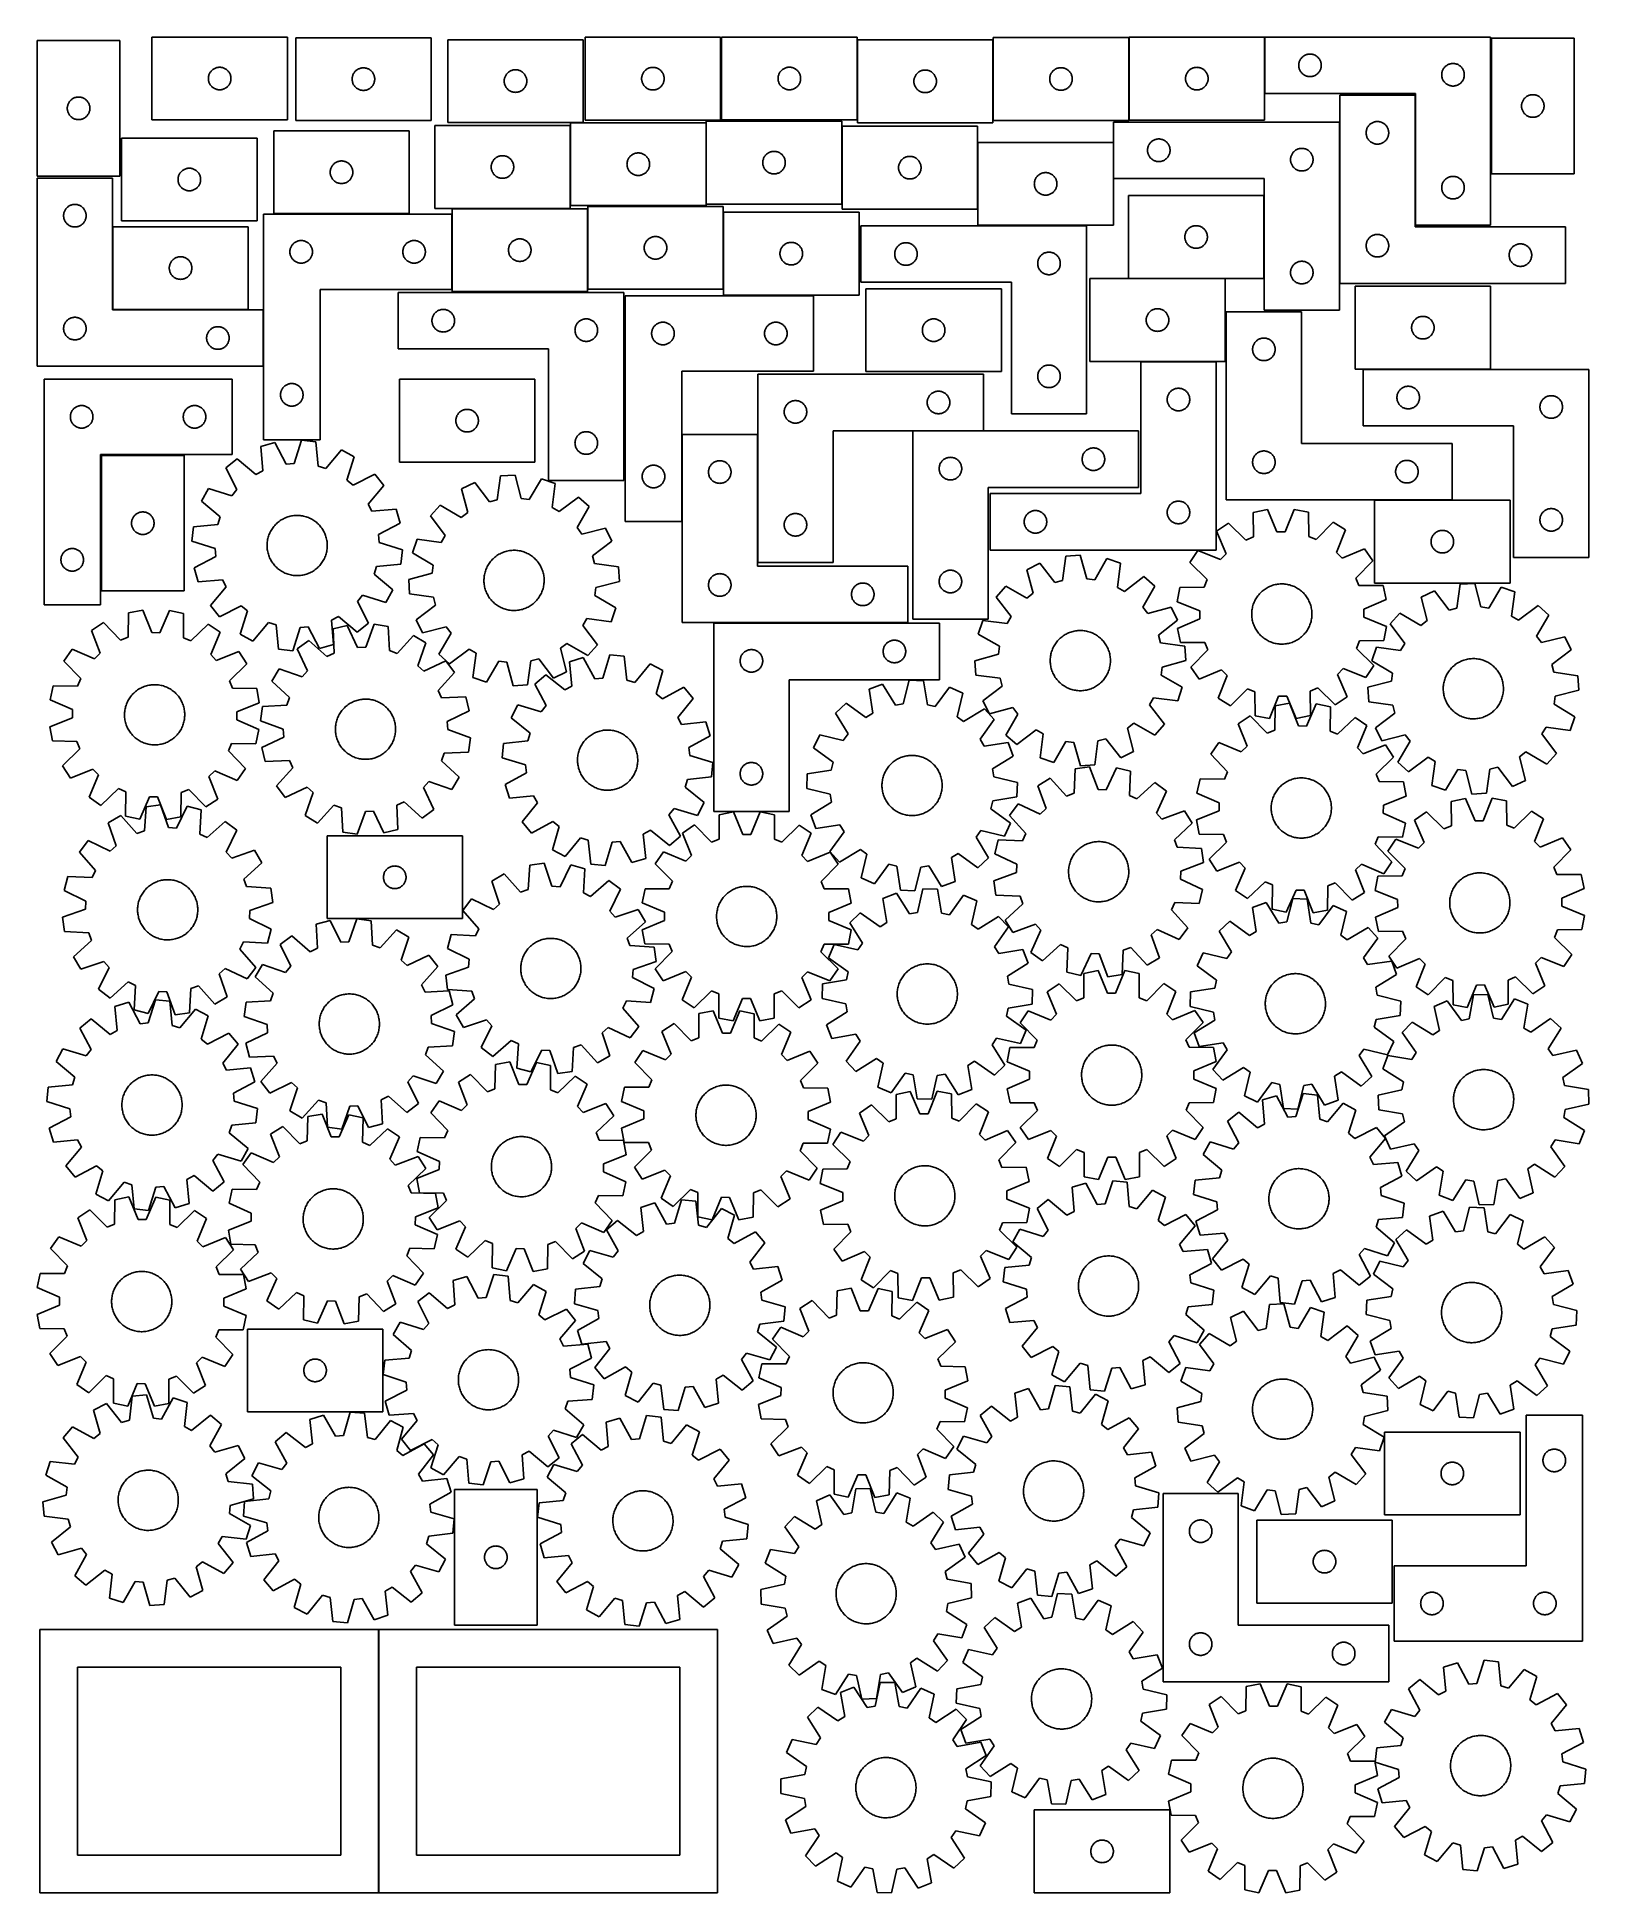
# Model space of a CAD drawing. Header units: millimetres. Extents: x 7 to 1243, y 7 to 1486.
import ezdxf

# ---------------------------------------------------------------- set-up
doc = ezdxf.new("R2010")
doc.units = ezdxf.units.MM
doc.layers.add('CUT', color=7, linetype='CONTINUOUS', true_color=0x000000)

msp = doc.modelspace()

# ---------------------------------------------------------------- linework, layer by layer
at = {"layer": 'CUT'}
for p, q in [((72.575253, 1483.193179), (6.575253, 1483.193179)), ((6.575253, 1483.193179), (6.575253, 1375.193179)), ((72.575253, 1375.193179), (72.575253, 1483.193179)), ((206.026181, 1485.93561), (98.026181, 1485.93561)), ((98.026181, 1485.93561), (98.026181, 1419.93561)), ((206.026181, 1419.93561), (206.026181, 1485.93561)), ((320.613034, 1485.48981), (212.613034, 1485.48981)), ((212.613034, 1485.48981), (212.613034, 1419.48981)), ((320.613034, 1419.48981), (320.613034, 1485.48981)), ((441.846553, 1483.927801), (333.846553, 1483.927801)), ((333.846553, 1483.927801), (333.846553, 1417.927801)), ((441.846553, 1417.927801), (441.846553, 1483.927801)), ((551.384946, 1485.841372), (443.384946, 1485.841372)), ((443.384946, 1485.841372), (443.384946, 1419.841372)), ((551.384946, 1419.841372), (551.384946, 1485.841372)), ((660.154599, 1485.967837), (552.154599, 1485.967837)), ((552.154599, 1485.967837), (552.154599, 1419.967837)), ((660.154599, 1419.967837), (660.154599, 1485.967837)), ((768.39697, 1483.702212), (660.39697, 1483.702212)), ((660.39697, 1483.702212), (660.39697, 1417.702212)), ((768.39697, 1417.702212), (768.39697, 1483.702212)), ((876.645106, 1485.610418), (768.645106, 1485.610418)), ((768.645106, 1485.610418), (768.645106, 1419.610418)), ((876.645106, 1419.610418), (876.645106, 1485.610418)), ((984.940732, 1485.88605), (876.940732, 1485.88605)), ((876.940732, 1485.88605), (876.940732, 1419.88605)), ((984.940732, 1419.88605), (984.940732, 1485.88605)), ((1165.170832, 1485.966864), (985.170832, 1485.966864)), ((985.170832, 1485.966864), (985.170832, 1440.966864)), ((1165.170832, 1335.966864), (1165.170832, 1485.966864)), ((1165.766208, 1485.046692), (1165.766208, 1377.046692)), ((1231.766208, 1485.046692), (1165.766208, 1485.046692)), ((1231.766208, 1377.046692), (1231.766208, 1485.046692)), ((1012.247828, 1464.6416), (1012.343764, 1465.222677)), ((1012.343764, 1465.222677), (1012.477499, 1465.796235)), ((1012.477499, 1465.796235), (1012.648461, 1466.359819)), ((1012.648461, 1466.359819), (1012.855916, 1466.911015)), ((1012.855916, 1466.911015), (1013.098977, 1467.447462)), ((1013.098977, 1467.447462), (1013.376603, 1467.966864)), ((1013.376603, 1467.966864), (1013.687605, 1468.466996)), ((1013.687605, 1468.466996), (1014.030652, 1468.945717)), ((1014.030652, 1468.945717), (1014.404274, 1469.400976)), ((1014.404274, 1469.400976), (1014.806871, 1469.830825)), ((1014.806871, 1469.830825), (1015.236719, 1470.233422)), ((1015.236719, 1470.233422), (1015.691979, 1470.607044)), ((1015.691979, 1470.607044), (1016.1707, 1470.95009)), ((1016.1707, 1470.95009), (1016.670832, 1471.261093)), ((1016.670832, 1471.261093), (1017.190234, 1471.538719)), ((1017.190234, 1471.538719), (1017.726681, 1471.78178)), ((1017.726681, 1471.78178), (1018.277877, 1471.989235)), ((1018.277877, 1471.989235), (1018.84146, 1472.160196)), ((1018.84146, 1472.160196), (1019.415019, 1472.293931)), ((1019.415019, 1472.293931), (1019.996096, 1472.389868)), ((1019.996096, 1472.389868), (1020.582204, 1472.447594)), ((1020.582204, 1472.447594), (1021.170832, 1472.466864)), ((1021.170832, 1472.466864), (1021.75946, 1472.447594)), ((1021.75946, 1472.447594), (1022.345568, 1472.389868)), ((1022.345568, 1472.389868), (1022.926645, 1472.293931)), ((1022.926645, 1472.293931), (1023.500203, 1472.160196)), ((1023.500203, 1472.160196), (1024.063787, 1471.989235)), ((1024.063787, 1471.989235), (1024.614983, 1471.78178)), ((1024.614983, 1471.78178), (1025.15143, 1471.538719)), ((1025.15143, 1471.538719), (1025.670832, 1471.261093)), ((1025.670832, 1471.261093), (1026.170964, 1470.95009)), ((1026.170964, 1470.95009), (1026.649685, 1470.607044)), ((1026.649685, 1470.607044), (1027.104944, 1470.233422)), ((1027.104944, 1470.233422), (1027.534793, 1469.830825)), ((1027.534793, 1469.830825), (1027.93739, 1469.400976)), ((1027.93739, 1469.400976), (1028.311012, 1468.945717)), ((1028.311012, 1468.945717), (1028.654058, 1468.466996)), ((1028.654058, 1468.466996), (1028.96506, 1467.966864)), ((1028.96506, 1467.966864), (1029.242686, 1467.447462)), ((1029.242686, 1467.447462), (1029.485748, 1466.911015)), ((1029.485748, 1466.911015), (1029.693203, 1466.359819)), ((1029.693203, 1466.359819), (1029.864164, 1465.796235)), ((1029.864164, 1465.796235), (1029.997899, 1465.222677)), ((1029.997899, 1465.222677), (1030.093836, 1464.6416)), ((1132.84146, 1464.660196), (1133.415019, 1464.793931)), ((1133.415019, 1464.793931), (1133.996096, 1464.889868)), ((1133.996096, 1464.889868), (1134.582204, 1464.947594)), ((1134.582204, 1464.947594), (1135.170832, 1464.966864)), ((1135.170832, 1464.966864), (1135.75946, 1464.947594)), ((1135.75946, 1464.947594), (1136.345568, 1464.889868)), ((1136.345568, 1464.889868), (1136.926645, 1464.793931)), ((1136.926645, 1464.793931), (1137.500203, 1464.660196)), ((143.026181, 1452.93561), (143.045451, 1453.524239)), ((143.045451, 1452.346982), (143.026181, 1452.93561)), ((143.045451, 1453.524239), (143.103178, 1454.110346)), ((143.103178, 1451.760875), (143.045451, 1452.346982)), ((143.103178, 1454.110346), (143.199114, 1454.691423)), ((143.199114, 1451.179798), (143.103178, 1451.760875)), ((143.199114, 1454.691423), (143.332849, 1455.264982)), ((143.332849, 1450.606239), (143.199114, 1451.179798)), ((143.332849, 1455.264982), (143.50381, 1455.828566)), ((143.50381, 1450.042655), (143.332849, 1450.606239)), ((143.50381, 1455.828566), (143.711266, 1456.379761)), ((143.711266, 1449.49146), (143.50381, 1450.042655)), ((143.711266, 1456.379761), (143.954327, 1456.916209)), ((143.954327, 1456.916209), (144.231953, 1457.43561)), ((144.231953, 1457.43561), (144.542955, 1457.935743)), ((144.542955, 1457.935743), (144.886001, 1458.414463)), ((144.886001, 1458.414463), (145.259623, 1458.869723)), ((145.259623, 1458.869723), (145.66222, 1459.299571)), ((145.66222, 1459.299571), (146.092069, 1459.702169)), ((146.092069, 1459.702169), (146.547328, 1460.075791)), ((146.547328, 1460.075791), (147.026049, 1460.418837)), ((147.026049, 1460.418837), (147.526181, 1460.729839)), ((147.526181, 1460.729839), (148.045583, 1461.007465)), ((148.045583, 1461.007465), (148.58203, 1461.250526)), ((148.58203, 1461.250526), (149.133226, 1461.457982)), ((149.133226, 1461.457982), (149.69681, 1461.628943)), ((149.69681, 1461.628943), (150.270368, 1461.762678)), ((150.270368, 1461.762678), (150.851446, 1461.858614)), ((150.851446, 1461.858614), (151.437553, 1461.916341)), ((151.437553, 1461.916341), (152.026181, 1461.93561)), ((152.026181, 1461.93561), (152.614809, 1461.916341)), ((152.614809, 1461.916341), (153.200917, 1461.858614)), ((153.200917, 1461.858614), (153.781994, 1461.762678)), ((153.781994, 1461.762678), (154.355553, 1461.628943)), ((154.355553, 1461.628943), (154.919136, 1461.457982)), ((154.919136, 1461.457982), (155.470332, 1461.250526)), ((155.470332, 1461.250526), (156.00678, 1461.007465)), ((156.00678, 1461.007465), (156.526181, 1460.729839)), ((156.526181, 1460.729839), (157.026313, 1460.418837)), ((157.026313, 1460.418837), (157.505034, 1460.075791)), ((157.505034, 1460.075791), (157.960294, 1459.702169)), ((157.960294, 1459.702169), (158.390142, 1459.299571)), ((158.390142, 1459.299571), (158.79274, 1458.869723)), ((158.79274, 1458.869723), (159.166361, 1458.414463)), ((159.166361, 1458.414463), (159.509408, 1457.935743)), ((159.509408, 1457.935743), (159.82041, 1457.43561)), ((159.82041, 1457.43561), (160.098036, 1456.916209)), ((160.098036, 1456.916209), (160.341097, 1456.379761)), ((160.341097, 1456.379761), (160.548552, 1455.828566)), ((160.548552, 1450.042655), (160.341097, 1449.49146)), ((160.548552, 1455.828566), (160.719514, 1455.264982)), ((160.719514, 1450.606239), (160.548552, 1450.042655)), ((160.719514, 1455.264982), (160.853249, 1454.691423)), ((160.853249, 1451.179798), (160.719514, 1450.606239)), ((160.853249, 1454.691423), (160.949185, 1454.110346)), ((160.949185, 1451.760875), (160.853249, 1451.179798)), ((160.949185, 1454.110346), (161.006912, 1453.524239)), ((161.006912, 1452.346982), (160.949185, 1451.760875)), ((161.006912, 1453.524239), (161.026181, 1452.93561)), ((161.026181, 1452.93561), (161.006912, 1452.346982)), ((257.613034, 1452.48981), (257.632304, 1453.078438)), ((257.632304, 1451.901182), (257.613034, 1452.48981)), ((257.632304, 1453.078438), (257.690031, 1453.664545)), ((257.690031, 1451.315074), (257.632304, 1451.901182)), ((257.690031, 1453.664545), (257.785967, 1454.245623)), ((257.785967, 1450.733997), (257.690031, 1451.315074)), ((257.785967, 1454.245623), (257.919702, 1454.819181)), ((257.919702, 1450.160438), (257.785967, 1450.733997)), ((257.919702, 1454.819181), (258.090663, 1455.382765)), ((258.090663, 1449.596854), (257.919702, 1450.160438)), ((258.090663, 1455.382765), (258.298119, 1455.933961)), ((258.298119, 1455.933961), (258.54118, 1456.470408)), ((258.54118, 1456.470408), (258.818806, 1456.98981)), ((258.818806, 1456.98981), (259.129808, 1457.489942)), ((259.129808, 1457.489942), (259.472854, 1457.968663)), ((259.472854, 1457.968663), (259.846476, 1458.423922)), ((259.846476, 1458.423922), (260.249073, 1458.853771)), ((260.249073, 1458.853771), (260.678922, 1459.256368)), ((260.678922, 1459.256368), (261.134181, 1459.62999)), ((261.134181, 1459.62999), (261.612902, 1459.973036)), ((261.612902, 1459.973036), (262.113034, 1460.284038)), ((262.113034, 1460.284038), (262.632436, 1460.561664)), ((262.632436, 1460.561664), (263.168883, 1460.804725)), ((263.168883, 1460.804725), (263.720079, 1461.012181)), ((263.720079, 1461.012181), (264.283663, 1461.183142)), ((264.283663, 1461.183142), (264.857221, 1461.316877)), ((264.857221, 1461.316877), (265.438299, 1461.412813)), ((265.438299, 1461.412813), (266.024406, 1461.47054)), ((266.024406, 1461.47054), (266.613034, 1461.48981)), ((266.613034, 1461.48981), (267.201662, 1461.47054)), ((267.201662, 1461.47054), (267.78777, 1461.412813)), ((267.78777, 1461.412813), (268.368847, 1461.316877)), ((268.368847, 1461.316877), (268.942406, 1461.183142)), ((268.942406, 1461.183142), (269.50599, 1461.012181)), ((269.50599, 1461.012181), (270.057185, 1460.804725)), ((270.057185, 1460.804725), (270.593633, 1460.561664)), ((270.593633, 1460.561664), (271.113034, 1460.284038)), ((271.113034, 1460.284038), (271.613166, 1459.973036)), ((271.613166, 1459.973036), (272.091887, 1459.62999)), ((272.091887, 1459.62999), (272.547147, 1459.256368)), ((272.547147, 1459.256368), (272.976995, 1458.853771)), ((272.976995, 1458.853771), (273.379593, 1458.423922)), ((273.379593, 1458.423922), (273.753214, 1457.968663)), ((273.753214, 1457.968663), (274.096261, 1457.489942)), ((274.096261, 1457.489942), (274.407263, 1456.98981)), ((274.407263, 1456.98981), (274.684889, 1456.470408)), ((274.684889, 1456.470408), (274.92795, 1455.933961)), ((274.92795, 1455.933961), (275.135405, 1455.382765)), ((275.135405, 1455.382765), (275.306367, 1454.819181)), ((275.306367, 1450.160438), (275.135405, 1449.596854)), ((275.306367, 1454.819181), (275.440102, 1454.245623)), ((275.440102, 1450.733997), (275.306367, 1450.160438)), ((275.440102, 1454.245623), (275.536038, 1453.664545)), ((275.536038, 1451.315074), (275.440102, 1450.733997)), ((275.536038, 1453.664545), (275.593765, 1453.078438)), ((275.593765, 1451.901182), (275.536038, 1451.315074)), ((275.593765, 1453.078438), (275.613034, 1452.48981)), ((275.613034, 1452.48981), (275.593765, 1451.901182)), ((378.846553, 1450.927801), (378.865823, 1451.516429)), ((378.865823, 1450.339173), (378.846553, 1450.927801)), ((378.865823, 1451.516429), (378.923549, 1452.102537)), ((378.923549, 1449.753065), (378.865823, 1450.339173)), ((378.923549, 1452.102537), (379.019485, 1452.683614)), ((379.019485, 1452.683614), (379.153221, 1453.257172)), ((379.153221, 1453.257172), (379.324182, 1453.820756)), ((379.324182, 1453.820756), (379.531637, 1454.371952)), ((379.531637, 1454.371952), (379.774698, 1454.908399)), ((379.774698, 1454.908399), (380.052324, 1455.427801)), ((380.052324, 1455.427801), (380.363326, 1455.927933)), ((380.363326, 1455.927933), (380.706373, 1456.406654)), ((380.706373, 1456.406654), (381.079995, 1456.861913)), ((381.079995, 1456.861913), (381.482592, 1457.291762)), ((381.482592, 1457.291762), (381.912441, 1457.694359)), ((381.912441, 1457.694359), (382.3677, 1458.067981)), ((382.3677, 1458.067981), (382.846421, 1458.411027)), ((382.846421, 1458.411027), (383.346553, 1458.72203)), ((383.346553, 1458.72203), (383.865955, 1458.999656)), ((383.865955, 1458.999656), (384.402402, 1459.242717)), ((384.402402, 1459.242717), (384.953598, 1459.450172)), ((384.953598, 1459.450172), (385.517182, 1459.621133)), ((385.517182, 1459.621133), (386.09074, 1459.754868)), ((386.09074, 1459.754868), (386.671817, 1459.850805)), ((386.671817, 1459.850805), (387.257925, 1459.908531)), ((387.257925, 1459.908531), (387.846553, 1459.927801)), ((387.846553, 1459.927801), (388.435181, 1459.908531)), ((388.435181, 1459.908531), (389.021289, 1459.850805)), ((389.021289, 1459.850805), (389.602366, 1459.754868)), ((389.602366, 1459.754868), (390.175924, 1459.621133)), ((390.175924, 1459.621133), (390.739508, 1459.450172)), ((390.739508, 1459.450172), (391.290704, 1459.242717)), ((391.290704, 1459.242717), (391.827151, 1458.999656)), ((391.827151, 1458.999656), (392.346553, 1458.72203)), ((392.346553, 1458.72203), (392.846685, 1458.411027)), ((392.846685, 1458.411027), (393.325406, 1458.067981)), ((393.325406, 1458.067981), (393.780665, 1457.694359)), ((393.780665, 1457.694359), (394.210514, 1457.291762)), ((394.210514, 1457.291762), (394.613111, 1456.861913)), ((394.613111, 1456.861913), (394.986733, 1456.406654)), ((394.986733, 1456.406654), (395.32978, 1455.927933)), ((395.32978, 1455.927933), (395.640782, 1455.427801)), ((395.640782, 1455.427801), (395.918408, 1454.908399)), ((395.918408, 1454.908399), (396.161469, 1454.371952)), ((396.161469, 1454.371952), (396.368924, 1453.820756)), ((396.368924, 1453.820756), (396.539885, 1453.257172)), ((396.539885, 1453.257172), (396.673621, 1452.683614)), ((396.673621, 1452.683614), (396.769557, 1452.102537)), ((396.769557, 1452.102537), (396.827283, 1451.516429)), ((396.827283, 1450.339173), (396.769557, 1449.753065)), ((396.827283, 1451.516429), (396.846553, 1450.927801)), ((396.846553, 1450.927801), (396.827283, 1450.339173)), ((488.384946, 1452.841372), (488.404216, 1453.43)), ((488.404216, 1452.252744), (488.384946, 1452.841372)), ((488.404216, 1453.43), (488.461942, 1454.016108)), ((488.461942, 1451.666636), (488.404216, 1452.252744)), ((488.461942, 1454.016108), (488.557878, 1454.597185)), ((488.557878, 1451.085559), (488.461942, 1451.666636)), ((488.557878, 1454.597185), (488.691614, 1455.170744)), ((488.691614, 1450.512001), (488.557878, 1451.085559)), ((488.691614, 1455.170744), (488.862575, 1455.734327)), ((488.862575, 1449.948417), (488.691614, 1450.512001)), ((488.862575, 1455.734327), (489.07003, 1456.285523)), ((489.07003, 1449.397221), (488.862575, 1449.948417)), ((489.07003, 1456.285523), (489.313091, 1456.82197)), ((489.313091, 1456.82197), (489.590717, 1457.341372)), ((489.590717, 1457.341372), (489.901719, 1457.841504)), ((489.901719, 1457.841504), (490.244766, 1458.320225)), ((490.244766, 1458.320225), (490.618388, 1458.775485)), ((490.618388, 1458.775485), (491.020985, 1459.205333)), ((491.020985, 1459.205333), (491.450834, 1459.60793)), ((491.450834, 1459.60793), (491.906093, 1459.981552)), ((491.906093, 1459.981552), (492.384814, 1460.324599)), ((492.384814, 1460.324599), (492.884946, 1460.635601)), ((492.884946, 1460.635601), (493.404348, 1460.913227)), ((493.404348, 1460.913227), (493.940795, 1461.156288)), ((493.940795, 1461.156288), (494.491991, 1461.363743)), ((494.491991, 1461.363743), (495.055575, 1461.534705)), ((495.055575, 1461.534705), (495.629133, 1461.66844)), ((495.629133, 1461.66844), (496.21021, 1461.764376)), ((496.21021, 1461.764376), (496.796318, 1461.822102)), ((496.796318, 1461.822102), (497.384946, 1461.841372)), ((497.384946, 1461.841372), (497.973574, 1461.822102)), ((497.973574, 1461.822102), (498.559682, 1461.764376)), ((498.559682, 1461.764376), (499.140759, 1461.66844)), ((499.140759, 1461.66844), (499.714317, 1461.534705)), ((499.714317, 1461.534705), (500.277901, 1461.363743)), ((500.277901, 1461.363743), (500.829097, 1461.156288)), ((500.829097, 1461.156288), (501.365544, 1460.913227)), ((501.365544, 1460.913227), (501.884946, 1460.635601)), ((501.884946, 1460.635601), (502.385078, 1460.324599)), ((502.385078, 1460.324599), (502.863799, 1459.981552)), ((502.863799, 1459.981552), (503.319058, 1459.60793)), ((503.319058, 1459.60793), (503.748907, 1459.205333)), ((503.748907, 1459.205333), (504.151504, 1458.775485)), ((504.151504, 1458.775485), (504.525126, 1458.320225)), ((504.525126, 1458.320225), (504.868172, 1457.841504)), ((504.868172, 1457.841504), (505.179175, 1457.341372)), ((505.179175, 1457.341372), (505.456801, 1456.82197)), ((505.456801, 1456.82197), (505.699862, 1456.285523)), ((505.699862, 1456.285523), (505.907317, 1455.734327)), ((505.907317, 1449.948417), (505.699862, 1449.397221)), ((505.907317, 1455.734327), (506.078278, 1455.170744)), ((506.078278, 1450.512001), (505.907317, 1449.948417)), ((506.078278, 1455.170744), (506.212013, 1454.597185)), ((506.212013, 1451.085559), (506.078278, 1450.512001)), ((506.212013, 1454.597185), (506.30795, 1454.016108)), ((506.30795, 1451.666636), (506.212013, 1451.085559)), ((506.30795, 1454.016108), (506.365676, 1453.43)), ((506.365676, 1452.252744), (506.30795, 1451.666636)), ((506.365676, 1453.43), (506.384946, 1452.841372)), ((506.384946, 1452.841372), (506.365676, 1452.252744)), ((597.154599, 1452.967837), (597.173869, 1453.556465)), ((597.173869, 1452.379209), (597.154599, 1452.967837)), ((597.173869, 1453.556465), (597.231596, 1454.142573)), ((597.231596, 1451.793101), (597.173869, 1452.379209)), ((597.231596, 1454.142573), (597.327532, 1454.72365)), ((597.327532, 1451.212024), (597.231596, 1451.793101)), ((597.327532, 1454.72365), (597.461267, 1455.297208)), ((597.461267, 1450.638466), (597.327532, 1451.212024)), ((597.461267, 1455.297208), (597.632228, 1455.860792)), ((597.632228, 1450.074882), (597.461267, 1450.638466)), ((597.632228, 1455.860792), (597.839683, 1456.411988)), ((597.839683, 1449.523686), (597.632228, 1450.074882)), ((597.839683, 1456.411988), (598.082745, 1456.948435)), ((598.082745, 1456.948435), (598.360371, 1457.467837)), ((598.360371, 1457.467837), (598.671373, 1457.967969)), ((598.671373, 1457.967969), (599.014419, 1458.44669)), ((599.014419, 1458.44669), (599.388041, 1458.901949)), ((599.388041, 1458.901949), (599.790638, 1459.331798)), ((599.790638, 1459.331798), (600.220487, 1459.734395)), ((600.220487, 1459.734395), (600.675746, 1460.108017)), ((600.675746, 1460.108017), (601.154467, 1460.451064)), ((601.154467, 1460.451064), (601.654599, 1460.762066)), ((601.654599, 1460.762066), (602.174001, 1461.039692)), ((602.174001, 1461.039692), (602.710448, 1461.282753)), ((602.710448, 1461.282753), (603.261644, 1461.490208)), ((603.261644, 1461.490208), (603.825228, 1461.661169)), ((603.825228, 1461.661169), (604.398786, 1461.794905)), ((604.398786, 1461.794905), (604.979864, 1461.890841)), ((604.979864, 1461.890841), (605.565971, 1461.948567)), ((605.565971, 1461.948567), (606.154599, 1461.967837)), ((606.154599, 1461.967837), (606.743227, 1461.948567)), ((606.743227, 1461.948567), (607.329335, 1461.890841)), ((607.329335, 1461.890841), (607.910412, 1461.794905)), ((607.910412, 1461.794905), (608.483971, 1461.661169)), ((608.483971, 1461.661169), (609.047554, 1461.490208)), ((609.047554, 1461.490208), (609.59875, 1461.282753)), ((609.59875, 1461.282753), (610.135197, 1461.039692)), ((610.135197, 1461.039692), (610.654599, 1460.762066)), ((610.654599, 1460.762066), (611.154731, 1460.451064)), ((611.154731, 1460.451064), (611.633452, 1460.108017)), ((611.633452, 1460.108017), (612.088712, 1459.734395)), ((612.088712, 1459.734395), (612.51856, 1459.331798)), ((612.51856, 1459.331798), (612.921158, 1458.901949)), ((612.921158, 1458.901949), (613.294779, 1458.44669)), ((613.294779, 1458.44669), (613.637826, 1457.967969)), ((613.637826, 1457.967969), (613.948828, 1457.467837)), ((613.948828, 1457.467837), (614.226454, 1456.948435)), ((614.226454, 1456.948435), (614.469515, 1456.411988)), ((614.469515, 1456.411988), (614.67697, 1455.860792)), ((614.67697, 1450.074882), (614.469515, 1449.523686)), ((614.67697, 1455.860792), (614.847932, 1455.297208)), ((614.847932, 1450.638466), (614.67697, 1450.074882)), ((614.847932, 1455.297208), (614.981667, 1454.72365)), ((614.981667, 1451.212024), (614.847932, 1450.638466)), ((614.981667, 1454.72365), (615.077603, 1454.142573)), ((615.077603, 1451.793101), (614.981667, 1451.212024)), ((615.077603, 1454.142573), (615.13533, 1453.556465)), ((615.13533, 1452.379209), (615.077603, 1451.793101)), ((615.13533, 1453.556465), (615.154599, 1452.967837)), ((615.154599, 1452.967837), (615.13533, 1452.379209)), ((705.39697, 1450.702212), (705.41624, 1451.29084)), ((705.41624, 1450.113584), (705.39697, 1450.702212)), ((705.41624, 1451.29084), (705.473966, 1451.876948)), ((705.473966, 1449.527476), (705.41624, 1450.113584)), ((705.473966, 1451.876948), (705.569902, 1452.458025)), ((705.569902, 1452.458025), (705.703637, 1453.031583)), ((705.703637, 1453.031583), (705.874599, 1453.595167)), ((705.874599, 1453.595167), (706.082054, 1454.146363)), ((706.082054, 1454.146363), (706.325115, 1454.68281)), ((706.325115, 1454.68281), (706.602741, 1455.202212)), ((706.602741, 1455.202212), (706.913743, 1455.702344)), ((706.913743, 1455.702344), (707.25679, 1456.181065)), ((707.25679, 1456.181065), (707.630412, 1456.636324)), ((707.630412, 1456.636324), (708.033009, 1457.066173)), ((708.033009, 1457.066173), (708.462858, 1457.46877)), ((708.462858, 1457.46877), (708.918117, 1457.842392)), ((708.918117, 1457.842392), (709.396838, 1458.185439)), ((709.396838, 1458.185439), (709.89697, 1458.496441)), ((709.89697, 1458.496441), (710.416372, 1458.774067)), ((710.416372, 1458.774067), (710.952819, 1459.017128)), ((710.952819, 1459.017128), (711.504015, 1459.224583)), ((711.504015, 1459.224583), (712.067598, 1459.395544)), ((712.067598, 1459.395544), (712.641157, 1459.52928)), ((712.641157, 1459.52928), (713.222234, 1459.625216)), ((713.222234, 1459.625216), (713.808342, 1459.682942)), ((713.808342, 1459.682942), (714.39697, 1459.702212)), ((714.39697, 1459.702212), (714.985598, 1459.682942)), ((714.985598, 1459.682942), (715.571706, 1459.625216)), ((715.571706, 1459.625216), (716.152783, 1459.52928)), ((716.152783, 1459.52928), (716.726341, 1459.395544)), ((716.726341, 1459.395544), (717.289925, 1459.224583)), ((717.289925, 1459.224583), (717.841121, 1459.017128)), ((717.841121, 1459.017128), (718.377568, 1458.774067)), ((718.377568, 1458.774067), (718.89697, 1458.496441)), ((718.89697, 1458.496441), (719.397102, 1458.185439)), ((719.397102, 1458.185439), (719.875823, 1457.842392)), ((719.875823, 1457.842392), (720.331082, 1457.46877)), ((720.331082, 1457.46877), (720.760931, 1457.066173)), ((720.760931, 1457.066173), (721.163528, 1456.636324)), ((721.163528, 1456.636324), (721.53715, 1456.181065)), ((721.53715, 1456.181065), (721.880196, 1455.702344)), ((721.880196, 1455.702344), (722.191199, 1455.202212)), ((722.191199, 1455.202212), (722.468825, 1454.68281)), ((722.468825, 1454.68281), (722.711886, 1454.146363)), ((722.711886, 1454.146363), (722.919341, 1453.595167)), ((722.919341, 1453.595167), (723.090302, 1453.031583)), ((723.090302, 1453.031583), (723.224037, 1452.458025)), ((723.224037, 1452.458025), (723.319974, 1451.876948)), ((723.319974, 1451.876948), (723.3777, 1451.29084)), ((723.3777, 1450.113584), (723.319974, 1449.527476)), ((723.3777, 1451.29084), (723.39697, 1450.702212)), ((723.39697, 1450.702212), (723.3777, 1450.113584)), ((813.645106, 1452.610418), (813.664376, 1453.199046)), ((813.664376, 1452.02179), (813.645106, 1452.610418)), ((813.664376, 1453.199046), (813.722103, 1453.785154)), ((813.722103, 1451.435682), (813.664376, 1452.02179)), ((813.722103, 1453.785154), (813.818039, 1454.366231)), ((813.818039, 1450.854605), (813.722103, 1451.435682)), ((813.818039, 1454.366231), (813.951774, 1454.93979)), ((813.951774, 1450.281047), (813.818039, 1450.854605)), ((813.951774, 1454.93979), (814.122735, 1455.503373)), ((814.122735, 1449.717463), (813.951774, 1450.281047)), ((814.122735, 1455.503373), (814.330191, 1456.054569)), ((814.330191, 1456.054569), (814.573252, 1456.591016)), ((814.573252, 1456.591016), (814.850878, 1457.110418)), ((814.850878, 1457.110418), (815.16188, 1457.61055)), ((815.16188, 1457.61055), (815.504926, 1458.089271)), ((815.504926, 1458.089271), (815.878548, 1458.54453)), ((815.878548, 1458.54453), (816.281145, 1458.974379)), ((816.281145, 1458.974379), (816.710994, 1459.376976)), ((816.710994, 1459.376976), (817.166254, 1459.750598)), ((817.166254, 1459.750598), (817.644974, 1460.093645)), ((817.644974, 1460.093645), (818.145106, 1460.404647)), ((818.145106, 1460.404647), (818.664508, 1460.682273)), ((818.664508, 1460.682273), (819.200956, 1460.925334)), ((819.200956, 1460.925334), (819.752151, 1461.132789)), ((819.752151, 1461.132789), (820.315735, 1461.303751)), ((820.315735, 1461.303751), (820.889294, 1461.437486)), ((820.889294, 1461.437486), (821.470371, 1461.533422)), ((821.470371, 1461.533422), (822.056478, 1461.591148)), ((822.056478, 1461.591148), (822.645106, 1461.610418)), ((822.645106, 1461.610418), (823.233735, 1461.591148)), ((823.233735, 1461.591148), (823.819842, 1461.533422)), ((823.819842, 1461.533422), (824.400919, 1461.437486)), ((824.400919, 1461.437486), (824.974478, 1461.303751)), ((824.974478, 1461.303751), (825.538062, 1461.132789)), ((825.538062, 1461.132789), (826.089257, 1460.925334)), ((826.089257, 1460.925334), (826.625705, 1460.682273)), ((826.625705, 1460.682273), (827.145106, 1460.404647)), ((827.145106, 1460.404647), (827.645239, 1460.093645)), ((827.645239, 1460.093645), (828.123959, 1459.750598)), ((828.123959, 1459.750598), (828.579219, 1459.376976)), ((828.579219, 1459.376976), (829.009067, 1458.974379)), ((829.009067, 1458.974379), (829.411665, 1458.54453)), ((829.411665, 1458.54453), (829.785287, 1458.089271)), ((829.785287, 1458.089271), (830.128333, 1457.61055)), ((830.128333, 1457.61055), (830.439335, 1457.110418)), ((830.439335, 1457.110418), (830.716961, 1456.591016)), ((830.716961, 1456.591016), (830.960022, 1456.054569)), ((830.960022, 1456.054569), (831.167478, 1455.503373)), ((831.167478, 1455.503373), (831.338439, 1454.93979)), ((831.338439, 1450.281047), (831.167478, 1449.717463)), ((831.338439, 1454.93979), (831.472174, 1454.366231)), ((831.472174, 1450.854605), (831.338439, 1450.281047)), ((831.472174, 1454.366231), (831.56811, 1453.785154)), ((831.56811, 1451.435682), (831.472174, 1450.854605)), ((831.56811, 1453.785154), (831.625837, 1453.199046)), ((831.625837, 1452.02179), (831.56811, 1451.435682)), ((831.625837, 1453.199046), (831.645106, 1452.610418)), ((831.645106, 1452.610418), (831.625837, 1452.02179)), ((921.940732, 1452.88605), (921.960002, 1453.474678)), ((921.960002, 1452.297422), (921.940732, 1452.88605)), ((921.960002, 1453.474678), (922.017728, 1454.060786)), ((922.017728, 1451.711314), (921.960002, 1452.297422)), ((922.017728, 1454.060786), (922.113665, 1454.641863)), ((922.113665, 1451.130237), (922.017728, 1451.711314)), ((922.113665, 1454.641863), (922.2474, 1455.215421)), ((922.2474, 1450.556678), (922.113665, 1451.130237)), ((922.2474, 1455.215421), (922.418361, 1455.779005)), ((922.418361, 1449.993095), (922.2474, 1450.556678)), ((922.418361, 1455.779005), (922.625816, 1456.330201)), ((922.625816, 1449.441899), (922.418361, 1449.993095)), ((922.625816, 1456.330201), (922.868877, 1456.866648)), ((922.868877, 1456.866648), (923.146503, 1457.38605)), ((923.146503, 1457.38605), (923.457506, 1457.886182)), ((923.457506, 1457.886182), (923.800552, 1458.364903)), ((923.800552, 1458.364903), (924.174174, 1458.820162)), ((924.174174, 1458.820162), (924.576771, 1459.250011)), ((924.576771, 1459.250011), (925.00662, 1459.652608)), ((925.00662, 1459.652608), (925.461879, 1460.02623)), ((925.461879, 1460.02623), (925.9406, 1460.369276)), ((925.9406, 1460.369276), (926.440732, 1460.680279)), ((926.440732, 1460.680279), (926.960134, 1460.957905)), ((926.960134, 1460.957905), (927.496581, 1461.200966)), ((927.496581, 1461.200966), (928.047777, 1461.408421)), ((928.047777, 1461.408421), (928.611361, 1461.579382)), ((928.611361, 1461.579382), (929.184919, 1461.713117)), ((929.184919, 1461.713117), (929.765996, 1461.809054)), ((929.765996, 1461.809054), (930.352104, 1461.86678)), ((930.352104, 1461.86678), (930.940732, 1461.88605)), ((930.940732, 1461.88605), (931.52936, 1461.86678)), ((931.52936, 1461.86678), (932.115468, 1461.809054)), ((932.115468, 1461.809054), (932.696545, 1461.713117)), ((932.696545, 1461.713117), (933.270103, 1461.579382)), ((933.270103, 1461.579382), (933.833687, 1461.408421)), ((933.833687, 1461.408421), (934.384883, 1461.200966)), ((934.384883, 1461.200966), (934.92133, 1460.957905)), ((934.92133, 1460.957905), (935.440732, 1460.680279)), ((935.440732, 1460.680279), (935.940864, 1460.369276)), ((935.940864, 1460.369276), (936.419585, 1460.02623)), ((936.419585, 1460.02623), (936.874844, 1459.652608)), ((936.874844, 1459.652608), (937.304693, 1459.250011)), ((937.304693, 1459.250011), (937.70729, 1458.820162)), ((937.70729, 1458.820162), (938.080912, 1458.364903)), ((938.080912, 1458.364903), (938.423959, 1457.886182)), ((938.423959, 1457.886182), (938.734961, 1457.38605)), ((938.734961, 1457.38605), (939.012587, 1456.866648)), ((939.012587, 1456.866648), (939.255648, 1456.330201)), ((939.255648, 1456.330201), (939.463103, 1455.779005)), ((939.463103, 1449.993095), (939.255648, 1449.441899)), ((939.463103, 1455.779005), (939.634065, 1455.215421)), ((939.634065, 1450.556678), (939.463103, 1449.993095)), ((939.634065, 1455.215421), (939.7678, 1454.641863)), ((939.7678, 1451.130237), (939.634065, 1450.556678)), ((939.7678, 1454.641863), (939.863736, 1454.060786)), ((939.863736, 1451.711314), (939.7678, 1451.130237)), ((939.863736, 1454.060786), (939.921462, 1453.474678)), ((939.921462, 1452.297422), (939.863736, 1451.711314)), ((939.921462, 1453.474678), (939.940732, 1452.88605)), ((939.940732, 1452.88605), (939.921462, 1452.297422)), ((1012.170832, 1463.466864), (1012.190101, 1464.055492)), ((1012.190101, 1462.878236), (1012.170832, 1463.466864)), ((1012.190101, 1464.055492), (1012.247828, 1464.6416)), ((1012.247828, 1462.292128), (1012.190101, 1462.878236)), ((1012.343764, 1461.711051), (1012.247828, 1462.292128)), ((1012.477499, 1461.137492), (1012.343764, 1461.711051)), ((1012.648461, 1460.573909), (1012.477499, 1461.137492)), ((1012.855916, 1460.022713), (1012.648461, 1460.573909)), ((1013.098977, 1459.486266), (1012.855916, 1460.022713)), ((1013.376603, 1458.966864), (1013.098977, 1459.486266)), ((1013.687605, 1458.466732), (1013.376603, 1458.966864)), ((1014.030652, 1457.988011), (1013.687605, 1458.466732)), ((1014.404274, 1457.532752), (1014.030652, 1457.988011)), ((1014.806871, 1457.102903), (1014.404274, 1457.532752)), ((1015.236719, 1456.700306), (1014.806871, 1457.102903)), ((1015.691979, 1456.326684), (1015.236719, 1456.700306)), ((1016.1707, 1455.983637), (1015.691979, 1456.326684)), ((1016.670832, 1455.672635), (1016.1707, 1455.983637)), ((1017.190234, 1455.395009), (1016.670832, 1455.672635)), ((1017.726681, 1455.151948), (1017.190234, 1455.395009)), ((1018.277877, 1454.944493), (1017.726681, 1455.151948)), ((1018.84146, 1454.773531), (1018.277877, 1454.944493)), ((1019.415019, 1454.639796), (1018.84146, 1454.773531)), ((1019.996096, 1454.54386), (1019.415019, 1454.639796)), ((1020.582204, 1454.486134), (1019.996096, 1454.54386)), ((1021.170832, 1454.466864), (1020.582204, 1454.486134)), ((1021.75946, 1454.486134), (1021.170832, 1454.466864)), ((1022.345568, 1454.54386), (1021.75946, 1454.486134)), ((1022.926645, 1454.639796), (1022.345568, 1454.54386)), ((1023.500203, 1454.773531), (1022.926645, 1454.639796)), ((1024.063787, 1454.944493), (1023.500203, 1454.773531)), ((1024.614983, 1455.151948), (1024.063787, 1454.944493)), ((1025.15143, 1455.395009), (1024.614983, 1455.151948)), ((1025.670832, 1455.672635), (1025.15143, 1455.395009)), ((1026.170964, 1455.983637), (1025.670832, 1455.672635)), ((1026.649685, 1456.326684), (1026.170964, 1455.983637)), ((1027.104944, 1456.700306), (1026.649685, 1456.326684)), ((1027.534793, 1457.102903), (1027.104944, 1456.700306)), ((1027.93739, 1457.532752), (1027.534793, 1457.102903)), ((1028.311012, 1457.988011), (1027.93739, 1457.532752)), ((1028.654058, 1458.466732), (1028.311012, 1457.988011)), ((1028.96506, 1458.966864), (1028.654058, 1458.466732)), ((1029.242686, 1459.486266), (1028.96506, 1458.966864)), ((1029.485748, 1460.022713), (1029.242686, 1459.486266)), ((1029.693203, 1460.573909), (1029.485748, 1460.022713)), ((1029.864164, 1461.137492), (1029.693203, 1460.573909)), ((1029.997899, 1461.711051), (1029.864164, 1461.137492)), ((1030.093836, 1462.292128), (1029.997899, 1461.711051)), ((1030.093836, 1464.6416), (1030.151562, 1464.055492)), ((1030.151562, 1462.878236), (1030.093836, 1462.292128)), ((1030.151562, 1464.055492), (1030.170832, 1463.466864)), ((1030.170832, 1463.466864), (1030.151562, 1462.878236)), ((1126.170832, 1455.966864), (1126.190101, 1456.555492)), ((1126.190101, 1455.378236), (1126.170832, 1455.966864)), ((1126.190101, 1456.555492), (1126.247828, 1457.1416)), ((1126.247828, 1454.792128), (1126.190101, 1455.378236)), ((1126.247828, 1457.1416), (1126.343764, 1457.722677)), ((1126.343764, 1454.211051), (1126.247828, 1454.792128)), ((1126.343764, 1457.722677), (1126.477499, 1458.296235)), ((1126.477499, 1453.637492), (1126.343764, 1454.211051)), ((1126.477499, 1458.296235), (1126.648461, 1458.859819)), ((1126.648461, 1453.073909), (1126.477499, 1453.637492)), ((1126.648461, 1458.859819), (1126.855916, 1459.411015)), ((1126.855916, 1452.522713), (1126.648461, 1453.073909)), ((1126.855916, 1459.411015), (1127.098977, 1459.947462)), ((1127.098977, 1451.986266), (1126.855916, 1452.522713)), ((1127.098977, 1459.947462), (1127.376603, 1460.466864)), ((1127.376603, 1451.466864), (1127.098977, 1451.986266)), ((1127.376603, 1460.466864), (1127.687605, 1460.966996)), ((1127.687605, 1450.966732), (1127.376603, 1451.466864)), ((1127.687605, 1460.966996), (1128.030652, 1461.445717)), ((1128.030652, 1450.488011), (1127.687605, 1450.966732)), ((1128.030652, 1461.445717), (1128.404274, 1461.900976)), ((1128.404274, 1450.032752), (1128.030652, 1450.488011)), ((1128.404274, 1461.900976), (1128.806871, 1462.330825)), ((1128.806871, 1449.602903), (1128.404274, 1450.032752)), ((1128.806871, 1462.330825), (1129.236719, 1462.733422)), ((1129.236719, 1462.733422), (1129.691979, 1463.107044)), ((1129.691979, 1463.107044), (1130.1707, 1463.45009)), ((1130.1707, 1463.45009), (1130.670832, 1463.761093)), ((1130.670832, 1463.761093), (1131.190234, 1464.038719)), ((1131.190234, 1464.038719), (1131.726681, 1464.28178)), ((1131.726681, 1464.28178), (1132.277877, 1464.489235)), ((1132.277877, 1464.489235), (1132.84146, 1464.660196)), ((1137.500203, 1464.660196), (1138.063787, 1464.489235)), ((1138.063787, 1464.489235), (1138.614983, 1464.28178)), ((1138.614983, 1464.28178), (1139.15143, 1464.038719)), ((1139.15143, 1464.038719), (1139.670832, 1463.761093)), ((1139.670832, 1463.761093), (1140.170964, 1463.45009)), ((1140.170964, 1463.45009), (1140.649685, 1463.107044)), ((1140.649685, 1463.107044), (1141.104944, 1462.733422)), ((1141.104944, 1462.733422), (1141.534793, 1462.330825)), ((1141.534793, 1462.330825), (1141.93739, 1461.900976)), ((1141.93739, 1450.032752), (1141.534793, 1449.602903)), ((1141.93739, 1461.900976), (1142.311012, 1461.445717)), ((1142.311012, 1450.488011), (1141.93739, 1450.032752)), ((1142.311012, 1461.445717), (1142.654058, 1460.966996)), ((1142.654058, 1450.966732), (1142.311012, 1450.488011)), ((1142.654058, 1460.966996), (1142.96506, 1460.466864)), ((1142.96506, 1451.466864), (1142.654058, 1450.966732)), ((1142.96506, 1460.466864), (1143.242686, 1459.947462)), ((1143.242686, 1451.986266), (1142.96506, 1451.466864)), ((1143.242686, 1459.947462), (1143.485748, 1459.411015)), ((1143.485748, 1452.522713), (1143.242686, 1451.986266)), ((1143.485748, 1459.411015), (1143.693203, 1458.859819)), ((1143.693203, 1453.073909), (1143.485748, 1452.522713)), ((1143.693203, 1458.859819), (1143.864164, 1458.296235)), ((1143.864164, 1453.637492), (1143.693203, 1453.073909)), ((1143.864164, 1458.296235), (1143.997899, 1457.722677)), ((1143.997899, 1454.211051), (1143.864164, 1453.637492)), ((1143.997899, 1457.722677), (1144.093836, 1457.1416)), ((1144.093836, 1454.792128), (1143.997899, 1454.211051)), ((1144.093836, 1457.1416), (1144.151562, 1456.555492)), ((1144.151562, 1455.378236), (1144.093836, 1454.792128)), ((1144.151562, 1456.555492), (1144.170832, 1455.966864)), ((1144.170832, 1455.966864), (1144.151562, 1455.378236)), ((32.435073, 1434.672032), (32.808695, 1435.127292)), ((32.808695, 1435.127292), (33.211292, 1435.55714)), ((33.211292, 1435.55714), (33.641141, 1435.959738)), ((33.641141, 1435.959738), (34.0964, 1436.33336)), ((34.0964, 1436.33336), (34.575121, 1436.676406)), ((34.575121, 1436.676406), (35.075253, 1436.987408)), ((35.075253, 1436.987408), (35.594655, 1437.265034)), ((35.594655, 1437.265034), (36.131102, 1437.508095)), ((36.131102, 1437.508095), (36.682298, 1437.715551)), ((36.682298, 1437.715551), (37.245882, 1437.886512)), ((37.245882, 1437.886512), (37.81944, 1438.020247)), ((37.81944, 1438.020247), (38.400517, 1438.116183)), ((38.400517, 1438.116183), (38.986625, 1438.17391)), ((38.986625, 1438.17391), (39.575253, 1438.193179)), ((39.575253, 1438.193179), (40.163881, 1438.17391)), ((40.163881, 1438.17391), (40.749989, 1438.116183)), ((40.749989, 1438.116183), (41.331066, 1438.020247)), ((41.331066, 1438.020247), (41.904625, 1437.886512)), ((41.904625, 1437.886512), (42.468208, 1437.715551)), ((42.468208, 1437.715551), (43.019404, 1437.508095)), ((43.019404, 1437.508095), (43.555851, 1437.265034)), ((43.555851, 1437.265034), (44.075253, 1436.987408)), ((44.075253, 1436.987408), (44.575385, 1436.676406)), ((44.575385, 1436.676406), (45.054106, 1436.33336)), ((45.054106, 1436.33336), (45.509366, 1435.959738)), ((45.509366, 1435.959738), (45.939214, 1435.55714)), ((45.939214, 1435.55714), (46.341811, 1435.127292)), ((46.341811, 1435.127292), (46.715433, 1434.672032)), ((143.954327, 1448.955012), (143.711266, 1449.49146)), ((144.231953, 1448.43561), (143.954327, 1448.955012)), ((144.542955, 1447.935478), (144.231953, 1448.43561)), ((144.886001, 1447.456758), (144.542955, 1447.935478)), ((145.259623, 1447.001498), (144.886001, 1447.456758)), ((145.66222, 1446.571649), (145.259623, 1447.001498)), ((146.092069, 1446.169052), (145.66222, 1446.571649)), ((146.547328, 1445.79543), (146.092069, 1446.169052)), ((147.026049, 1445.452384), (146.547328, 1445.79543)), ((147.526181, 1445.141382), (147.026049, 1445.452384)), ((148.045583, 1444.863756), (147.526181, 1445.141382)), ((148.58203, 1444.620695), (148.045583, 1444.863756)), ((149.133226, 1444.413239), (148.58203, 1444.620695)), ((149.69681, 1444.242278), (149.133226, 1444.413239)), ((150.270368, 1444.108543), (149.69681, 1444.242278)), ((150.851446, 1444.012607), (150.270368, 1444.108543)), ((151.437553, 1443.95488), (150.851446, 1444.012607)), ((152.026181, 1443.93561), (151.437553, 1443.95488)), ((152.614809, 1443.95488), (152.026181, 1443.93561)), ((153.200917, 1444.012607), (152.614809, 1443.95488)), ((153.781994, 1444.108543), (153.200917, 1444.012607)), ((154.355553, 1444.242278), (153.781994, 1444.108543)), ((154.919136, 1444.413239), (154.355553, 1444.242278)), ((155.470332, 1444.620695), (154.919136, 1444.413239)), ((156.00678, 1444.863756), (155.470332, 1444.620695)), ((156.526181, 1445.141382), (156.00678, 1444.863756)), ((157.026313, 1445.452384), (156.526181, 1445.141382)), ((157.505034, 1445.79543), (157.026313, 1445.452384)), ((157.960294, 1446.169052), (157.505034, 1445.79543)), ((158.390142, 1446.571649), (157.960294, 1446.169052)), ((158.79274, 1447.001498), (158.390142, 1446.571649)), ((159.166361, 1447.456758), (158.79274, 1447.001498)), ((159.509408, 1447.935478), (159.166361, 1447.456758)), ((159.82041, 1448.43561), (159.509408, 1447.935478)), ((160.098036, 1448.955012), (159.82041, 1448.43561)), ((160.341097, 1449.49146), (160.098036, 1448.955012)), ((258.298119, 1449.045659), (258.090663, 1449.596854)), ((258.54118, 1448.509211), (258.298119, 1449.045659)), ((258.818806, 1447.98981), (258.54118, 1448.509211)), ((259.129808, 1447.489678), (258.818806, 1447.98981)), ((259.472854, 1447.010957), (259.129808, 1447.489678)), ((259.846476, 1446.555697), (259.472854, 1447.010957)), ((260.249073, 1446.125849), (259.846476, 1446.555697)), ((260.678922, 1445.723251), (260.249073, 1446.125849)), ((261.134181, 1445.34963), (260.678922, 1445.723251)), ((261.612902, 1445.006583), (261.134181, 1445.34963)), ((262.113034, 1444.695581), (261.612902, 1445.006583)), ((262.632436, 1444.417955), (262.113034, 1444.695581)), ((263.168883, 1444.174894), (262.632436, 1444.417955)), ((263.720079, 1443.967439), (263.168883, 1444.174894)), ((264.283663, 1443.796477), (263.720079, 1443.967439)), ((264.857221, 1443.662742), (264.283663, 1443.796477)), ((265.438299, 1443.566806), (264.857221, 1443.662742)), ((266.024406, 1443.509079), (265.438299, 1443.566806)), ((266.613034, 1443.48981), (266.024406, 1443.509079)), ((267.201662, 1443.509079), (266.613034, 1443.48981)), ((267.78777, 1443.566806), (267.201662, 1443.509079)), ((268.368847, 1443.662742), (267.78777, 1443.566806)), ((268.942406, 1443.796477), (268.368847, 1443.662742)), ((269.50599, 1443.967439), (268.942406, 1443.796477)), ((270.057185, 1444.174894), (269.50599, 1443.967439)), ((270.593633, 1444.417955), (270.057185, 1444.174894)), ((271.113034, 1444.695581), (270.593633, 1444.417955)), ((271.613166, 1445.006583), (271.113034, 1444.695581)), ((272.091887, 1445.34963), (271.613166, 1445.006583)), ((272.547147, 1445.723251), (272.091887, 1445.34963)), ((272.976995, 1446.125849), (272.547147, 1445.723251)), ((273.379593, 1446.555697), (272.976995, 1446.125849)), ((273.753214, 1447.010957), (273.379593, 1446.555697)), ((274.096261, 1447.489678), (273.753214, 1447.010957)), ((274.407263, 1447.98981), (274.096261, 1447.489678)), ((274.684889, 1448.509211), (274.407263, 1447.98981)), ((274.92795, 1449.045659), (274.684889, 1448.509211)), ((275.135405, 1449.596854), (274.92795, 1449.045659)), ((379.019485, 1449.171988), (378.923549, 1449.753065)), ((379.153221, 1448.59843), (379.019485, 1449.171988)), ((379.324182, 1448.034846), (379.153221, 1448.59843)), ((379.531637, 1447.48365), (379.324182, 1448.034846)), ((379.774698, 1446.947203), (379.531637, 1447.48365)), ((380.052324, 1446.427801), (379.774698, 1446.947203)), ((380.363326, 1445.927669), (380.052324, 1446.427801)), ((380.706373, 1445.448948), (380.363326, 1445.927669)), ((381.079995, 1444.993689), (380.706373, 1445.448948)), ((381.482592, 1444.56384), (381.079995, 1444.993689)), ((381.912441, 1444.161243), (381.482592, 1444.56384)), ((382.3677, 1443.787621), (381.912441, 1444.161243)), ((382.846421, 1443.444574), (382.3677, 1443.787621)), ((383.346553, 1443.133572), (382.846421, 1443.444574)), ((383.865955, 1442.855946), (383.346553, 1443.133572)), ((384.402402, 1442.612885), (383.865955, 1442.855946)), ((384.953598, 1442.40543), (384.402402, 1442.612885)), ((385.517182, 1442.234469), (384.953598, 1442.40543)), ((386.09074, 1442.100733), (385.517182, 1442.234469)), ((386.671817, 1442.004797), (386.09074, 1442.100733)), ((387.257925, 1441.947071), (386.671817, 1442.004797)), ((387.846553, 1441.927801), (387.257925, 1441.947071)), ((388.435181, 1441.947071), (387.846553, 1441.927801)), ((389.021289, 1442.004797), (388.435181, 1441.947071)), ((389.602366, 1442.100733), (389.021289, 1442.004797)), ((390.175924, 1442.234469), (389.602366, 1442.100733)), ((390.739508, 1442.40543), (390.175924, 1442.234469)), ((391.290704, 1442.612885), (390.739508, 1442.40543)), ((391.827151, 1442.855946), (391.290704, 1442.612885)), ((392.346553, 1443.133572), (391.827151, 1442.855946)), ((392.846685, 1443.444574), (392.346553, 1443.133572)), ((393.325406, 1443.787621), (392.846685, 1443.444574)), ((393.780665, 1444.161243), (393.325406, 1443.787621)), ((394.210514, 1444.56384), (393.780665, 1444.161243)), ((394.613111, 1444.993689), (394.210514, 1444.56384)), ((394.986733, 1445.448948), (394.613111, 1444.993689)), ((395.32978, 1445.927669), (394.986733, 1445.448948)), ((395.640782, 1446.427801), (395.32978, 1445.927669)), ((395.918408, 1446.947203), (395.640782, 1446.427801)), ((396.161469, 1447.48365), (395.918408, 1446.947203)), ((396.368924, 1448.034846), (396.161469, 1447.48365)), ((396.539885, 1448.59843), (396.368924, 1448.034846)), ((396.673621, 1449.171988), (396.539885, 1448.59843)), ((396.769557, 1449.753065), (396.673621, 1449.171988)), ((489.313091, 1448.860774), (489.07003, 1449.397221)), ((489.590717, 1448.341372), (489.313091, 1448.860774)), ((489.901719, 1447.84124), (489.590717, 1448.341372)), ((490.244766, 1447.362519), (489.901719, 1447.84124)), ((490.618388, 1446.90726), (490.244766, 1447.362519)), ((491.020985, 1446.477411), (490.618388, 1446.90726)), ((491.450834, 1446.074814), (491.020985, 1446.477411)), ((491.906093, 1445.701192), (491.450834, 1446.074814)), ((492.384814, 1445.358146), (491.906093, 1445.701192)), ((492.884946, 1445.047144), (492.384814, 1445.358146)), ((493.404348, 1444.769517), (492.884946, 1445.047144)), ((493.940795, 1444.526456), (493.404348, 1444.769517)), ((494.491991, 1444.319001), (493.940795, 1444.526456)), ((495.055575, 1444.14804), (494.491991, 1444.319001)), ((495.629133, 1444.014305), (495.055575, 1444.14804)), ((496.21021, 1443.918368), (495.629133, 1444.014305)), ((496.796318, 1443.860642), (496.21021, 1443.918368)), ((497.384946, 1443.841372), (496.796318, 1443.860642)), ((497.973574, 1443.860642), (497.384946, 1443.841372)), ((498.559682, 1443.918368), (497.973574, 1443.860642)), ((499.140759, 1444.014305), (498.559682, 1443.918368)), ((499.714317, 1444.14804), (499.140759, 1444.014305)), ((500.277901, 1444.319001), (499.714317, 1444.14804)), ((500.829097, 1444.526456), (500.277901, 1444.319001)), ((501.365544, 1444.769517), (500.829097, 1444.526456)), ((501.884946, 1445.047144), (501.365544, 1444.769517)), ((502.385078, 1445.358146), (501.884946, 1445.047144)), ((502.863799, 1445.701192), (502.385078, 1445.358146)), ((503.319058, 1446.074814), (502.863799, 1445.701192)), ((503.748907, 1446.477411), (503.319058, 1446.074814)), ((504.151504, 1446.90726), (503.748907, 1446.477411)), ((504.525126, 1447.362519), (504.151504, 1446.90726)), ((504.868172, 1447.84124), (504.525126, 1447.362519)), ((505.179175, 1448.341372), (504.868172, 1447.84124)), ((505.456801, 1448.860774), (505.179175, 1448.341372)), ((505.699862, 1449.397221), (505.456801, 1448.860774)), ((598.082745, 1448.987239), (597.839683, 1449.523686)), ((598.360371, 1448.467837), (598.082745, 1448.987239)), ((598.671373, 1447.967705), (598.360371, 1448.467837)), ((599.014419, 1447.488984), (598.671373, 1447.967705)), ((599.388041, 1447.033725), (599.014419, 1447.488984)), ((599.790638, 1446.603876), (599.388041, 1447.033725)), ((600.220487, 1446.201279), (599.790638, 1446.603876)), ((600.675746, 1445.827657), (600.220487, 1446.201279)), ((601.154467, 1445.48461), (600.675746, 1445.827657)), ((601.654599, 1445.173608), (601.154467, 1445.48461)), ((602.174001, 1444.895982), (601.654599, 1445.173608)), ((602.710448, 1444.652921), (602.174001, 1444.895982)), ((603.261644, 1444.445466), (602.710448, 1444.652921)), ((603.825228, 1444.274505), (603.261644, 1444.445466)), ((604.398786, 1444.140769), (603.825228, 1444.274505)), ((604.979864, 1444.044833), (604.398786, 1444.140769)), ((605.565971, 1443.987107), (604.979864, 1444.044833)), ((606.154599, 1443.967837), (605.565971, 1443.987107)), ((606.743227, 1443.987107), (606.154599, 1443.967837)), ((607.329335, 1444.044833), (606.743227, 1443.987107)), ((607.910412, 1444.140769), (607.329335, 1444.044833)), ((608.483971, 1444.274505), (607.910412, 1444.140769)), ((609.047554, 1444.445466), (608.483971, 1444.274505)), ((609.59875, 1444.652921), (609.047554, 1444.445466)), ((610.135197, 1444.895982), (609.59875, 1444.652921)), ((610.654599, 1445.173608), (610.135197, 1444.895982)), ((611.154731, 1445.48461), (610.654599, 1445.173608)), ((611.633452, 1445.827657), (611.154731, 1445.48461)), ((612.088712, 1446.201279), (611.633452, 1445.827657)), ((612.51856, 1446.603876), (612.088712, 1446.201279)), ((612.921158, 1447.033725), (612.51856, 1446.603876)), ((613.294779, 1447.488984), (612.921158, 1447.033725)), ((613.637826, 1447.967705), (613.294779, 1447.488984)), ((613.948828, 1448.467837), (613.637826, 1447.967705)), ((614.226454, 1448.987239), (613.948828, 1448.467837)), ((614.469515, 1449.523686), (614.226454, 1448.987239)), ((705.569902, 1448.946399), (705.473966, 1449.527476)), ((705.703637, 1448.372841), (705.569902, 1448.946399)), ((705.874599, 1447.809257), (705.703637, 1448.372841)), ((706.082054, 1447.258061), (705.874599, 1447.809257)), ((706.325115, 1446.721614), (706.082054, 1447.258061)), ((706.602741, 1446.202212), (706.325115, 1446.721614)), ((706.913743, 1445.70208), (706.602741, 1446.202212)), ((707.25679, 1445.223359), (706.913743, 1445.70208)), ((707.630412, 1444.7681), (707.25679, 1445.223359)), ((708.033009, 1444.338251), (707.630412, 1444.7681)), ((708.462858, 1443.935654), (708.033009, 1444.338251)), ((708.918117, 1443.562032), (708.462858, 1443.935654)), ((709.396838, 1443.218985), (708.918117, 1443.562032)), ((709.89697, 1442.907983), (709.396838, 1443.218985)), ((710.416372, 1442.630357), (709.89697, 1442.907983)), ((710.952819, 1442.387296), (710.416372, 1442.630357)), ((711.504015, 1442.179841), (710.952819, 1442.387296)), ((712.067598, 1442.00888), (711.504015, 1442.179841)), ((712.641157, 1441.875144), (712.067598, 1442.00888)), ((713.222234, 1441.779208), (712.641157, 1441.875144)), ((713.808342, 1441.721482), (713.222234, 1441.779208)), ((714.39697, 1441.702212), (713.808342, 1441.721482)), ((714.985598, 1441.721482), (714.39697, 1441.702212)), ((715.571706, 1441.779208), (714.985598, 1441.721482)), ((716.152783, 1441.875144), (715.571706, 1441.779208)), ((716.726341, 1442.00888), (716.152783, 1441.875144)), ((717.289925, 1442.179841), (716.726341, 1442.00888)), ((717.841121, 1442.387296), (717.289925, 1442.179841)), ((718.377568, 1442.630357), (717.841121, 1442.387296)), ((718.89697, 1442.907983), (718.377568, 1442.630357)), ((719.397102, 1443.218985), (718.89697, 1442.907983)), ((719.875823, 1443.562032), (719.397102, 1443.218985)), ((720.331082, 1443.935654), (719.875823, 1443.562032)), ((720.760931, 1444.338251), (720.331082, 1443.935654)), ((721.163528, 1444.7681), (720.760931, 1444.338251)), ((721.53715, 1445.223359), (721.163528, 1444.7681)), ((721.880196, 1445.70208), (721.53715, 1445.223359)), ((722.191199, 1446.202212), (721.880196, 1445.70208)), ((722.468825, 1446.721614), (722.191199, 1446.202212)), ((722.711886, 1447.258061), (722.468825, 1446.721614)), ((722.919341, 1447.809257), (722.711886, 1447.258061)), ((723.090302, 1448.372841), (722.919341, 1447.809257)), ((723.224037, 1448.946399), (723.090302, 1448.372841)), ((723.319974, 1449.527476), (723.224037, 1448.946399)), ((814.330191, 1449.166267), (814.122735, 1449.717463)), ((814.573252, 1448.62982), (814.330191, 1449.166267)), ((814.850878, 1448.110418), (814.573252, 1448.62982)), ((815.16188, 1447.610286), (814.850878, 1448.110418)), ((815.504926, 1447.131565), (815.16188, 1447.610286)), ((815.878548, 1446.676306), (815.504926, 1447.131565)), ((816.281145, 1446.246457), (815.878548, 1446.676306)), ((816.710994, 1445.84386), (816.281145, 1446.246457)), ((817.166254, 1445.470238), (816.710994, 1445.84386)), ((817.644974, 1445.127192), (817.166254, 1445.470238)), ((818.145106, 1444.81619), (817.644974, 1445.127192)), ((818.664508, 1444.538563), (818.145106, 1444.81619)), ((819.200956, 1444.295502), (818.664508, 1444.538563)), ((819.752151, 1444.088047), (819.200956, 1444.295502)), ((820.315735, 1443.917086), (819.752151, 1444.088047)), ((820.889294, 1443.783351), (820.315735, 1443.917086)), ((821.470371, 1443.687414), (820.889294, 1443.783351)), ((822.056478, 1443.629688), (821.470371, 1443.687414)), ((822.645106, 1443.610418), (822.056478, 1443.629688)), ((823.233735, 1443.629688), (822.645106, 1443.610418)), ((823.819842, 1443.687414), (823.233735, 1443.629688)), ((824.400919, 1443.783351), (823.819842, 1443.687414)), ((824.974478, 1443.917086), (824.400919, 1443.783351)), ((825.538062, 1444.088047), (824.974478, 1443.917086)), ((826.089257, 1444.295502), (825.538062, 1444.088047)), ((826.625705, 1444.538563), (826.089257, 1444.295502)), ((827.145106, 1444.81619), (826.625705, 1444.538563)), ((827.645239, 1445.127192), (827.145106, 1444.81619)), ((828.123959, 1445.470238), (827.645239, 1445.127192)), ((828.579219, 1445.84386), (828.123959, 1445.470238)), ((829.009067, 1446.246457), (828.579219, 1445.84386)), ((829.411665, 1446.676306), (829.009067, 1446.246457)), ((829.785287, 1447.131565), (829.411665, 1446.676306)), ((830.128333, 1447.610286), (829.785287, 1447.131565)), ((830.439335, 1448.110418), (830.128333, 1447.610286)), ((830.716961, 1448.62982), (830.439335, 1448.110418)), ((830.960022, 1449.166267), (830.716961, 1448.62982)), ((831.167478, 1449.717463), (830.960022, 1449.166267)), ((922.868877, 1448.905452), (922.625816, 1449.441899)), ((923.146503, 1448.38605), (922.868877, 1448.905452)), ((923.457506, 1447.885918), (923.146503, 1448.38605)), ((923.800552, 1447.407197), (923.457506, 1447.885918)), ((924.174174, 1446.951938), (923.800552, 1447.407197)), ((924.576771, 1446.522089), (924.174174, 1446.951938)), ((925.00662, 1446.119492), (924.576771, 1446.522089)), ((925.461879, 1445.74587), (925.00662, 1446.119492)), ((925.9406, 1445.402823), (925.461879, 1445.74587)), ((926.440732, 1445.091821), (925.9406, 1445.402823)), ((926.960134, 1444.814195), (926.440732, 1445.091821)), ((927.496581, 1444.571134), (926.960134, 1444.814195)), ((928.047777, 1444.363679), (927.496581, 1444.571134)), ((928.611361, 1444.192717), (928.047777, 1444.363679)), ((929.184919, 1444.058982), (928.611361, 1444.192717)), ((929.765996, 1443.963046), (929.184919, 1444.058982)), ((930.352104, 1443.90532), (929.765996, 1443.963046)), ((930.940732, 1443.88605), (930.352104, 1443.90532)), ((931.52936, 1443.90532), (930.940732, 1443.88605)), ((932.115468, 1443.963046), (931.52936, 1443.90532)), ((932.696545, 1444.058982), (932.115468, 1443.963046)), ((933.270103, 1444.192717), (932.696545, 1444.058982)), ((933.833687, 1444.363679), (933.270103, 1444.192717)), ((934.384883, 1444.571134), (933.833687, 1444.363679)), ((934.92133, 1444.814195), (934.384883, 1444.571134)), ((935.440732, 1445.091821), (934.92133, 1444.814195)), ((935.940864, 1445.402823), (935.440732, 1445.091821)), ((936.419585, 1445.74587), (935.940864, 1445.402823)), ((936.874844, 1446.119492), (936.419585, 1445.74587)), ((937.304693, 1446.522089), (936.874844, 1446.119492)), ((937.70729, 1446.951938), (937.304693, 1446.522089)), ((938.080912, 1447.407197), (937.70729, 1446.951938)), ((938.423959, 1447.885918), (938.080912, 1447.407197)), ((938.734961, 1448.38605), (938.423959, 1447.885918)), ((939.012587, 1448.905452), (938.734961, 1448.38605)), ((939.255648, 1449.441899), (939.012587, 1448.905452)), ((985.170832, 1440.966864), (1105.170832, 1440.966864)), ((1104.897596, 1439.677065), (1044.897596, 1439.677065)), ((1044.897596, 1439.677065), (1044.897596, 1289.677065)), ((1104.897596, 1334.677065), (1104.897596, 1439.677065)), ((1105.170832, 1440.966864), (1105.170832, 1335.966864)), ((1129.236719, 1449.200306), (1128.806871, 1449.602903)), ((1129.691979, 1448.826684), (1129.236719, 1449.200306)), ((1130.1707, 1448.483637), (1129.691979, 1448.826684)), ((1130.670832, 1448.172635), (1130.1707, 1448.483637)), ((1131.190234, 1447.895009), (1130.670832, 1448.172635)), ((1131.726681, 1447.651948), (1131.190234, 1447.895009)), ((1132.277877, 1447.444493), (1131.726681, 1447.651948)), ((1132.84146, 1447.273531), (1132.277877, 1447.444493)), ((1133.415019, 1447.139796), (1132.84146, 1447.273531)), ((1133.996096, 1447.04386), (1133.415019, 1447.139796)), ((1134.582204, 1446.986134), (1133.996096, 1447.04386)), ((1135.170832, 1446.966864), (1134.582204, 1446.986134)), ((1135.75946, 1446.986134), (1135.170832, 1446.966864)), ((1136.345568, 1447.04386), (1135.75946, 1446.986134)), ((1136.926645, 1447.139796), (1136.345568, 1447.04386)), ((1137.500203, 1447.273531), (1136.926645, 1447.139796)), ((1138.063787, 1447.444493), (1137.500203, 1447.273531)), ((1138.614983, 1447.651948), (1138.063787, 1447.444493)), ((1139.15143, 1447.895009), (1138.614983, 1447.651948)), ((1139.670832, 1448.172635), (1139.15143, 1447.895009)), ((1140.170964, 1448.483637), (1139.670832, 1448.172635)), ((1140.649685, 1448.826684), (1140.170964, 1448.483637)), ((1141.104944, 1449.200306), (1140.649685, 1448.826684)), ((1141.534793, 1449.602903), (1141.104944, 1449.200306)), ((1190.694354, 1435.02729), (1190.97198, 1435.546692)), ((1190.97198, 1435.546692), (1191.282982, 1436.046824)), ((1191.282982, 1436.046824), (1191.626028, 1436.525545)), ((1191.626028, 1436.525545), (1191.99965, 1436.980805)), ((1191.99965, 1436.980805), (1192.402247, 1437.410653)), ((1192.402247, 1437.410653), (1192.832096, 1437.81325)), ((1192.832096, 1437.81325), (1193.287356, 1438.186872)), ((1193.287356, 1438.186872), (1193.766076, 1438.529919)), ((1193.766076, 1438.529919), (1194.266208, 1438.840921)), ((1194.266208, 1438.840921), (1194.78561, 1439.118547)), ((1194.78561, 1439.118547), (1195.322057, 1439.361608)), ((1195.322057, 1439.361608), (1195.873253, 1439.569063)), ((1195.873253, 1439.569063), (1196.436837, 1439.740025)), ((1196.436837, 1439.740025), (1197.010395, 1439.87376)), ((1197.010395, 1439.87376), (1197.591473, 1439.969696)), ((1197.591473, 1439.969696), (1198.17758, 1440.027422)), ((1198.17758, 1440.027422), (1198.766208, 1440.046692)), ((1198.766208, 1440.046692), (1199.354837, 1440.027422)), ((1199.354837, 1440.027422), (1199.940944, 1439.969696)), ((1199.940944, 1439.969696), (1200.522021, 1439.87376)), ((1200.522021, 1439.87376), (1201.09558, 1439.740025)), ((1201.09558, 1439.740025), (1201.659164, 1439.569063)), ((1201.659164, 1439.569063), (1202.210359, 1439.361608)), ((1202.210359, 1439.361608), (1202.746807, 1439.118547)), ((1202.746807, 1439.118547), (1203.266208, 1438.840921)), ((1203.266208, 1438.840921), (1203.76634, 1438.529919)), ((1203.76634, 1438.529919), (1204.245061, 1438.186872)), ((1204.245061, 1438.186872), (1204.700321, 1437.81325)), ((1204.700321, 1437.81325), (1205.130169, 1437.410653)), ((1205.130169, 1437.410653), (1205.532767, 1436.980805)), ((1205.532767, 1436.980805), (1205.906388, 1436.525545)), ((1205.906388, 1436.525545), (1206.249435, 1436.046824)), ((1206.249435, 1436.046824), (1206.560437, 1435.546692)), ((1206.560437, 1435.546692), (1206.838063, 1435.02729)), ((30.575253, 1429.193179), (30.594523, 1429.781808)), ((30.594523, 1428.604551), (30.575253, 1429.193179)), ((30.594523, 1429.781808), (30.652249, 1430.367915)), ((30.652249, 1428.018444), (30.594523, 1428.604551)), ((30.652249, 1430.367915), (30.748186, 1430.948992)), ((30.748186, 1427.437367), (30.652249, 1428.018444)), ((30.748186, 1430.948992), (30.881921, 1431.522551)), ((30.881921, 1426.863808), (30.748186, 1427.437367)), ((30.881921, 1431.522551), (31.052882, 1432.086135)), ((31.052882, 1426.300224), (30.881921, 1426.863808)), ((31.052882, 1432.086135), (31.260337, 1432.63733)), ((31.260337, 1425.749029), (31.052882, 1426.300224)), ((31.260337, 1432.63733), (31.503398, 1433.173778)), ((31.503398, 1425.212581), (31.260337, 1425.749029)), ((31.503398, 1433.173778), (31.781025, 1433.693179)), ((31.781025, 1424.693179), (31.503398, 1425.212581)), ((31.781025, 1433.693179), (32.092027, 1434.193312)), ((32.092027, 1424.193047), (31.781025, 1424.693179)), ((32.092027, 1434.193312), (32.435073, 1434.672032)), ((32.435073, 1423.714327), (32.092027, 1424.193047)), ((32.808695, 1423.259067), (32.435073, 1423.714327)), ((33.211292, 1422.829218), (32.808695, 1423.259067)), ((33.641141, 1422.426621), (33.211292, 1422.829218)), ((34.0964, 1422.052999), (33.641141, 1422.426621)), ((34.575121, 1421.709953), (34.0964, 1422.052999)), ((35.075253, 1421.398951), (34.575121, 1421.709953)), ((35.594655, 1421.121325), (35.075253, 1421.398951)), ((36.131102, 1420.878264), (35.594655, 1421.121325)), ((36.682298, 1420.670808), (36.131102, 1420.878264)), ((37.245882, 1420.499847), (36.682298, 1420.670808)), ((37.81944, 1420.366112), (37.245882, 1420.499847)), ((38.400517, 1420.270176), (37.81944, 1420.366112)), ((41.331066, 1420.366112), (40.749989, 1420.270176)), ((41.904625, 1420.499847), (41.331066, 1420.366112)), ((42.468208, 1420.670808), (41.904625, 1420.499847)), ((43.019404, 1420.878264), (42.468208, 1420.670808)), ((43.555851, 1421.121325), (43.019404, 1420.878264)), ((44.075253, 1421.398951), (43.555851, 1421.121325)), ((44.575385, 1421.709953), (44.075253, 1421.398951)), ((45.054106, 1422.052999), (44.575385, 1421.709953)), ((45.509366, 1422.426621), (45.054106, 1422.052999)), ((45.939214, 1422.829218), (45.509366, 1422.426621)), ((46.341811, 1423.259067), (45.939214, 1422.829218)), ((46.715433, 1423.714327), (46.341811, 1423.259067)), ((46.715433, 1434.672032), (47.05848, 1434.193312)), ((47.05848, 1424.193047), (46.715433, 1423.714327)), ((47.05848, 1434.193312), (47.369482, 1433.693179)), ((47.369482, 1424.693179), (47.05848, 1424.193047)), ((47.369482, 1433.693179), (47.647108, 1433.173778)), ((47.647108, 1425.212581), (47.369482, 1424.693179)), ((47.647108, 1433.173778), (47.890169, 1432.63733)), ((47.890169, 1425.749029), (47.647108, 1425.212581)), ((47.890169, 1432.63733), (48.097624, 1432.086135)), ((48.097624, 1426.300224), (47.890169, 1425.749029)), ((48.097624, 1432.086135), (48.268586, 1431.522551)), ((48.268586, 1426.863808), (48.097624, 1426.300224)), ((48.268586, 1431.522551), (48.402321, 1430.948992)), ((48.402321, 1427.437367), (48.268586, 1426.863808)), ((48.402321, 1430.948992), (48.498257, 1430.367915)), ((48.498257, 1428.018444), (48.402321, 1427.437367)), ((48.498257, 1430.367915), (48.555983, 1429.781808)), ((48.555983, 1428.604551), (48.498257, 1428.018444)), ((48.555983, 1429.781808), (48.575253, 1429.193179)), ((48.575253, 1429.193179), (48.555983, 1428.604551)), ((1189.766208, 1431.046692), (1189.785478, 1431.63532)), ((1189.785478, 1430.458064), (1189.766208, 1431.046692)), ((1189.785478, 1431.63532), (1189.843205, 1432.221428)), ((1189.843205, 1429.871956), (1189.785478, 1430.458064)), ((1189.843205, 1432.221428), (1189.939141, 1432.802505)), ((1189.939141, 1429.290879), (1189.843205, 1429.871956)), ((1189.939141, 1432.802505), (1190.072876, 1433.376064)), ((1190.072876, 1428.717321), (1189.939141, 1429.290879)), ((1190.072876, 1433.376064), (1190.243837, 1433.939647)), ((1190.243837, 1428.153737), (1190.072876, 1428.717321)), ((1190.243837, 1433.939647), (1190.451293, 1434.490843)), ((1190.451293, 1427.602541), (1190.243837, 1428.153737)), ((1190.451293, 1434.490843), (1190.694354, 1435.02729)), ((1190.694354, 1427.066094), (1190.451293, 1427.602541)), ((1190.97198, 1426.546692), (1190.694354, 1427.066094)), ((1191.282982, 1426.04656), (1190.97198, 1426.546692)), ((1191.626028, 1425.567839), (1191.282982, 1426.04656)), ((1191.99965, 1425.11258), (1191.626028, 1425.567839)), ((1192.402247, 1424.682731), (1191.99965, 1425.11258)), ((1192.832096, 1424.280134), (1192.402247, 1424.682731)), ((1193.287356, 1423.906512), (1192.832096, 1424.280134)), ((1193.766076, 1423.563466), (1193.287356, 1423.906512)), ((1194.266208, 1423.252464), (1193.766076, 1423.563466)), ((1194.78561, 1422.974838), (1194.266208, 1423.252464)), ((1195.322057, 1422.731776), (1194.78561, 1422.974838)), ((1195.873253, 1422.524321), (1195.322057, 1422.731776)), ((1196.436837, 1422.35336), (1195.873253, 1422.524321)), ((1197.010395, 1422.219625), (1196.436837, 1422.35336)), ((1197.591473, 1422.123688), (1197.010395, 1422.219625)), ((1198.17758, 1422.065962), (1197.591473, 1422.123688)), ((1198.766208, 1422.046692), (1198.17758, 1422.065962)), ((1199.354837, 1422.065962), (1198.766208, 1422.046692)), ((1199.940944, 1422.123688), (1199.354837, 1422.065962)), ((1200.522021, 1422.219625), (1199.940944, 1422.123688)), ((1201.09558, 1422.35336), (1200.522021, 1422.219625)), ((1201.659164, 1422.524321), (1201.09558, 1422.35336)), ((1202.210359, 1422.731776), (1201.659164, 1422.524321)), ((1202.746807, 1422.974838), (1202.210359, 1422.731776)), ((1203.266208, 1423.252464), (1202.746807, 1422.974838)), ((1203.76634, 1423.563466), (1203.266208, 1423.252464)), ((1204.245061, 1423.906512), (1203.76634, 1423.563466)), ((1204.700321, 1424.280134), (1204.245061, 1423.906512)), ((1205.130169, 1424.682731), (1204.700321, 1424.280134)), ((1205.532767, 1425.11258), (1205.130169, 1424.682731)), ((1205.906388, 1425.567839), (1205.532767, 1425.11258)), ((1206.249435, 1426.04656), (1205.906388, 1425.567839)), ((1206.560437, 1426.546692), (1206.249435, 1426.04656)), ((1206.838063, 1427.066094), (1206.560437, 1426.546692)), ((1206.838063, 1435.02729), (1207.081124, 1434.490843)), ((1207.081124, 1427.602541), (1206.838063, 1427.066094)), ((1207.081124, 1434.490843), (1207.28858, 1433.939647)), ((1207.28858, 1428.153737), (1207.081124, 1427.602541)), ((1207.28858, 1433.939647), (1207.459541, 1433.376064)), ((1207.459541, 1428.717321), (1207.28858, 1428.153737)), ((1207.459541, 1433.376064), (1207.593276, 1432.802505)), ((1207.593276, 1429.290879), (1207.459541, 1428.717321)), ((1207.593276, 1432.802505), (1207.689212, 1432.221428)), ((1207.689212, 1429.871956), (1207.593276, 1429.290879)), ((1207.689212, 1432.221428), (1207.746939, 1431.63532)), ((1207.746939, 1430.458064), (1207.689212, 1429.871956)), ((1207.746939, 1431.63532), (1207.766208, 1431.046692)), ((1207.766208, 1431.046692), (1207.746939, 1430.458064)), ((38.986625, 1420.212449), (38.400517, 1420.270176)), ((39.575253, 1420.193179), (38.986625, 1420.212449)), ((40.163881, 1420.212449), (39.575253, 1420.193179)), ((40.749989, 1420.270176), (40.163881, 1420.212449)), ((98.026181, 1419.93561), (206.026181, 1419.93561)), ((303.152097, 1411.228091), (195.152097, 1411.228091)), ((195.152097, 1411.228091), (195.152097, 1345.228091)), ((212.613034, 1419.48981), (320.613034, 1419.48981)), ((303.152097, 1345.228091), (303.152097, 1411.228091)), ((431.436948, 1415.436343), (323.436948, 1415.436343)), ((323.436948, 1415.436343), (323.436948, 1349.436343)), ((333.846553, 1417.927801), (441.846553, 1417.927801)), ((431.436948, 1349.436343), (431.436948, 1415.436343)), ((539.712581, 1417.648016), (431.712581, 1417.648016)), ((431.712581, 1417.648016), (431.712581, 1351.648016)), ((443.384946, 1419.841372), (551.384946, 1419.841372)), ((539.712581, 1351.648016), (539.712581, 1417.648016)), ((647.924497, 1418.899233), (539.924497, 1418.899233)), ((539.924497, 1418.899233), (539.924497, 1352.899233)), ((552.154599, 1419.967837), (660.154599, 1419.967837)), ((647.924497, 1352.899233), (647.924497, 1418.899233)), ((756.153379, 1414.881167), (648.153379, 1414.881167)), ((648.153379, 1414.881167), (648.153379, 1348.881167)), ((660.39697, 1417.702212), (768.39697, 1417.702212)), ((756.153379, 1348.881167), (756.153379, 1414.881167)), ((768.645106, 1419.610418), (876.645106, 1419.610418)), ((1044.623835, 1418.264471), (864.623835, 1418.264471)), ((864.623835, 1418.264471), (864.623835, 1373.264471)), ((876.940732, 1419.88605), (984.940732, 1419.88605)), ((1044.623835, 1268.264471), (1044.623835, 1418.264471)), ((1065.897596, 1409.677065), (1065.916865, 1410.265694)), ((1065.916865, 1409.088437), (1065.897596, 1409.677065)), ((1065.916865, 1410.265694), (1065.974592, 1410.851801)), ((1065.974592, 1408.50233), (1065.916865, 1409.088437)), ((1065.974592, 1410.851801), (1066.070528, 1411.432878)), ((1066.070528, 1407.921253), (1065.974592, 1408.50233)), ((1066.070528, 1411.432878), (1066.204263, 1412.006437)), ((1066.204263, 1407.347694), (1066.070528, 1407.921253)), ((1066.204263, 1412.006437), (1066.375225, 1412.570021)), ((1066.375225, 1406.78411), (1066.204263, 1407.347694)), ((1066.375225, 1412.570021), (1066.58268, 1413.121216)), ((1066.58268, 1406.232915), (1066.375225, 1406.78411)), ((1066.58268, 1413.121216), (1066.825741, 1413.657664)), ((1066.825741, 1405.696467), (1066.58268, 1406.232915)), ((1066.825741, 1413.657664), (1067.103367, 1414.177065)), ((1067.103367, 1405.177065), (1066.825741, 1405.696467)), ((1067.103367, 1414.177065), (1067.414369, 1414.677198)), ((1067.414369, 1414.677198), (1067.757416, 1415.155918)), ((1067.757416, 1415.155918), (1068.131037, 1415.611178)), ((1068.131037, 1415.611178), (1068.533635, 1416.041026)), ((1068.533635, 1416.041026), (1068.963483, 1416.443624)), ((1068.963483, 1416.443624), (1069.418743, 1416.817245)), ((1069.418743, 1416.817245), (1069.897464, 1417.160292)), ((1069.897464, 1417.160292), (1070.397596, 1417.471294)), ((1070.397596, 1417.471294), (1070.916998, 1417.74892)), ((1070.916998, 1417.74892), (1071.453445, 1417.991981)), ((1071.453445, 1417.991981), (1072.004641, 1418.199437)), ((1072.004641, 1418.199437), (1072.568224, 1418.370398)), ((1072.568224, 1418.370398), (1073.141783, 1418.504133)), ((1073.141783, 1418.504133), (1073.72286, 1418.600069)), ((1073.72286, 1418.600069), (1074.308968, 1418.657796)), ((1074.308968, 1418.657796), (1074.897596, 1418.677065)), ((1074.897596, 1418.677065), (1075.486224, 1418.657796)), ((1075.486224, 1418.657796), (1076.072331, 1418.600069)), ((1076.072331, 1418.600069), (1076.653409, 1418.504133)), ((1076.653409, 1418.504133), (1077.226967, 1418.370398)), ((1077.226967, 1418.370398), (1077.790551, 1418.199437)), ((1077.790551, 1418.199437), (1078.341747, 1417.991981)), ((1078.341747, 1417.991981), (1078.878194, 1417.74892)), ((1078.878194, 1417.74892), (1079.397596, 1417.471294)), ((1079.397596, 1417.471294), (1079.897728, 1417.160292)), ((1079.897728, 1417.160292), (1080.376449, 1416.817245)), ((1080.376449, 1416.817245), (1080.831708, 1416.443624)), ((1080.831708, 1416.443624), (1081.261557, 1416.041026)), ((1081.261557, 1416.041026), (1081.664154, 1415.611178)), ((1081.664154, 1415.611178), (1082.037776, 1415.155918)), ((1082.037776, 1415.155918), (1082.380822, 1414.677198)), ((1082.380822, 1414.677198), (1082.691824, 1414.177065)), ((1082.691824, 1414.177065), (1082.96945, 1413.657664)), ((1082.96945, 1405.696467), (1082.691824, 1405.177065)), ((1082.96945, 1413.657664), (1083.212512, 1413.121216)), ((1083.212512, 1406.232915), (1082.96945, 1405.696467)), ((1083.212512, 1413.121216), (1083.419967, 1412.570021)), ((1083.419967, 1406.78411), (1083.212512, 1406.232915)), ((1083.419967, 1412.570021), (1083.590928, 1412.006437)), ((1083.590928, 1407.347694), (1083.419967, 1406.78411)), ((1083.590928, 1412.006437), (1083.724663, 1411.432878)), ((1083.724663, 1407.921253), (1083.590928, 1407.347694)), ((1083.724663, 1411.432878), (1083.820599, 1410.851801)), ((1083.820599, 1408.50233), (1083.724663, 1407.921253)), ((1083.820599, 1410.851801), (1083.878326, 1410.265694)), ((1083.878326, 1409.088437), (1083.820599, 1408.50233)), ((1083.878326, 1410.265694), (1083.897596, 1409.677065)), ((1083.897596, 1409.677065), (1083.878326, 1409.088437)), ((181.839292, 1405.438052), (73.839292, 1405.438052)), ((73.839292, 1405.438052), (73.839292, 1339.438052)), ((181.839292, 1339.438052), (181.839292, 1405.438052)), ((373.45635, 1390.508198), (373.992797, 1390.751259)), ((373.992797, 1390.751259), (374.543993, 1390.958714)), ((374.543993, 1390.958714), (375.107576, 1391.129675)), ((375.107576, 1391.129675), (375.681135, 1391.26341)), ((375.681135, 1391.26341), (376.262212, 1391.359347)), ((376.262212, 1391.359347), (376.84832, 1391.417073)), ((376.84832, 1391.417073), (377.436948, 1391.436343)), ((377.436948, 1391.436343), (378.025576, 1391.417073)), ((378.025576, 1391.417073), (378.611684, 1391.359347)), ((378.611684, 1391.359347), (379.192761, 1391.26341)), ((379.192761, 1391.26341), (379.766319, 1391.129675)), ((379.766319, 1391.129675), (380.329903, 1390.958714)), ((380.329903, 1390.958714), (380.881099, 1390.751259)), ((380.881099, 1390.751259), (381.417546, 1390.508198)), ((478.946023, 1390.582128), (479.34862, 1391.011977)), ((479.34862, 1391.011977), (479.778468, 1391.414574)), ((479.778468, 1391.414574), (480.233728, 1391.788196)), ((480.233728, 1391.788196), (480.712449, 1392.131242)), ((480.712449, 1392.131242), (481.212581, 1392.442244)), ((481.212581, 1392.442244), (481.731983, 1392.71987)), ((481.731983, 1392.71987), (482.26843, 1392.962932)), ((482.26843, 1392.962932), (482.819626, 1393.170387)), ((482.819626, 1393.170387), (483.383209, 1393.341348)), ((483.383209, 1393.341348), (483.956768, 1393.475083)), ((483.956768, 1393.475083), (484.537845, 1393.57102)), ((484.537845, 1393.57102), (485.123953, 1393.628746)), ((485.123953, 1393.628746), (485.712581, 1393.648016)), ((485.712581, 1393.648016), (486.301209, 1393.628746)), ((486.301209, 1393.628746), (486.887317, 1393.57102)), ((486.887317, 1393.57102), (487.468394, 1393.475083)), ((487.468394, 1393.475083), (488.041952, 1393.341348)), ((488.041952, 1393.341348), (488.605536, 1393.170387)), ((488.605536, 1393.170387), (489.156732, 1392.962932)), ((489.156732, 1392.962932), (489.693179, 1392.71987)), ((489.693179, 1392.71987), (490.212581, 1392.442244)), ((490.212581, 1392.442244), (490.712713, 1392.131242)), ((490.712713, 1392.131242), (491.191434, 1391.788196)), ((491.191434, 1391.788196), (491.646693, 1391.414574)), ((491.646693, 1391.414574), (492.076542, 1391.011977)), ((492.076542, 1391.011977), (492.479139, 1390.582128)), ((586.130268, 1390.399233), (586.44127, 1390.899366)), ((586.44127, 1390.899366), (586.784317, 1391.378086)), ((586.784317, 1391.378086), (587.157938, 1391.833346)), ((587.157938, 1391.833346), (587.560536, 1392.263195)), ((587.560536, 1392.263195), (587.990384, 1392.665792)), ((587.990384, 1392.665792), (588.445644, 1393.039414)), ((588.445644, 1393.039414), (588.924365, 1393.38246)), ((588.924365, 1393.38246), (589.424497, 1393.693462)), ((589.424497, 1393.693462), (589.943899, 1393.971088)), ((589.943899, 1393.971088), (590.480346, 1394.214149)), ((590.480346, 1394.214149), (591.031542, 1394.421605)), ((591.031542, 1394.421605), (591.595125, 1394.592566)), ((591.595125, 1394.592566), (592.168684, 1394.726301)), ((592.168684, 1394.726301), (592.749761, 1394.822237)), ((592.749761, 1394.822237), (593.335869, 1394.879964)), ((593.335869, 1394.879964), (593.924497, 1394.899233)), ((593.924497, 1394.899233), (594.513125, 1394.879964)), ((594.513125, 1394.879964), (595.099232, 1394.822237)), ((595.099232, 1394.822237), (595.68031, 1394.726301)), ((595.68031, 1394.726301), (596.253868, 1394.592566)), ((596.253868, 1394.592566), (596.817452, 1394.421605)), ((596.817452, 1394.421605), (597.368648, 1394.214149)), ((597.368648, 1394.214149), (597.905095, 1393.971088)), ((597.905095, 1393.971088), (598.424497, 1393.693462)), ((598.424497, 1393.693462), (598.924629, 1393.38246)), ((598.924629, 1393.38246), (599.40335, 1393.039414)), ((599.40335, 1393.039414), (599.858609, 1392.665792)), ((599.858609, 1392.665792), (600.288458, 1392.263195)), ((600.288458, 1392.263195), (600.691055, 1391.833346)), ((600.691055, 1391.833346), (601.064677, 1391.378086)), ((601.064677, 1391.378086), (601.407723, 1390.899366)), ((601.407723, 1390.899366), (601.718725, 1390.399233)), ((699.824007, 1390.5745), (700.397566, 1390.708235)), ((700.397566, 1390.708235), (700.978643, 1390.804171)), ((700.978643, 1390.804171), (701.56475, 1390.861897)), ((701.56475, 1390.861897), (702.153379, 1390.881167)), ((702.153379, 1390.881167), (702.742007, 1390.861897)), ((702.742007, 1390.861897), (703.328114, 1390.804171)), ((703.328114, 1390.804171), (703.909191, 1390.708235)), ((703.909191, 1390.708235), (704.48275, 1390.5745)), ((864.411006, 1401.969549), (756.411006, 1401.969549)), ((756.411006, 1401.969549), (756.411006, 1335.969549)), ((864.411006, 1335.969549), (864.411006, 1401.969549)), ((891.623835, 1395.764471), (891.643104, 1396.353099)), ((891.643104, 1395.175843), (891.623835, 1395.764471)), ((891.643104, 1396.353099), (891.700831, 1396.939207)), ((891.700831, 1394.589736), (891.643104, 1395.175843)), ((891.700831, 1396.939207), (891.796767, 1397.520284)), ((891.796767, 1394.008658), (891.700831, 1394.589736)), ((891.796767, 1397.520284), (891.930502, 1398.093843)), ((891.930502, 1393.4351), (891.796767, 1394.008658)), ((891.930502, 1398.093843), (892.101464, 1398.657426)), ((892.101464, 1392.871516), (891.930502, 1393.4351)), ((892.101464, 1398.657426), (892.308919, 1399.208622)), ((892.308919, 1392.32032), (892.101464, 1392.871516)), ((892.308919, 1399.208622), (892.55198, 1399.74507)), ((892.55198, 1391.783873), (892.308919, 1392.32032)), ((892.55198, 1399.74507), (892.829606, 1400.264471)), ((892.829606, 1391.264471), (892.55198, 1391.783873)), ((892.829606, 1400.264471), (893.140608, 1400.764603)), ((893.140608, 1390.764339), (892.829606, 1391.264471)), ((893.140608, 1400.764603), (893.483655, 1401.243324)), ((893.483655, 1390.285618), (893.140608, 1390.764339)), ((893.483655, 1401.243324), (893.857276, 1401.698584)), ((893.857276, 1401.698584), (894.259874, 1402.128432)), ((894.259874, 1402.128432), (894.689722, 1402.53103)), ((894.689722, 1402.53103), (895.144982, 1402.904651)), ((895.144982, 1402.904651), (895.623703, 1403.247698)), ((895.623703, 1403.247698), (896.123835, 1403.5587)), ((896.123835, 1403.5587), (896.643237, 1403.836326)), ((896.643237, 1403.836326), (897.179684, 1404.079387)), ((897.179684, 1404.079387), (897.73088, 1404.286842)), ((897.73088, 1404.286842), (898.294463, 1404.457804)), ((898.294463, 1404.457804), (898.868022, 1404.591539)), ((898.868022, 1404.591539), (899.449099, 1404.687475)), ((899.449099, 1404.687475), (900.035207, 1404.745202)), ((900.035207, 1404.745202), (900.623835, 1404.764471)), ((900.623835, 1404.764471), (901.212463, 1404.745202)), ((901.212463, 1404.745202), (901.79857, 1404.687475)), ((901.79857, 1404.687475), (902.379648, 1404.591539)), ((902.379648, 1404.591539), (902.953206, 1404.457804)), ((902.953206, 1404.457804), (903.51679, 1404.286842)), ((903.51679, 1404.286842), (904.067986, 1404.079387)), ((904.067986, 1404.079387), (904.604433, 1403.836326)), ((904.604433, 1403.836326), (905.123835, 1403.5587)), ((905.123835, 1403.5587), (905.623967, 1403.247698)), ((905.623967, 1403.247698), (906.102688, 1402.904651)), ((906.102688, 1402.904651), (906.557947, 1402.53103)), ((906.557947, 1402.53103), (906.987796, 1402.128432)), ((906.987796, 1402.128432), (907.390393, 1401.698584)), ((907.390393, 1401.698584), (907.764015, 1401.243324)), ((907.764015, 1401.243324), (908.107061, 1400.764603)), ((908.107061, 1390.764339), (907.764015, 1390.285618)), ((908.107061, 1400.764603), (908.418063, 1400.264471)), ((908.418063, 1391.264471), (908.107061, 1390.764339)), ((908.418063, 1400.264471), (908.695689, 1399.74507)), ((908.695689, 1391.783873), (908.418063, 1391.264471)), ((908.695689, 1399.74507), (908.938751, 1399.208622)), ((908.938751, 1392.32032), (908.695689, 1391.783873)), ((908.938751, 1399.208622), (909.146206, 1398.657426)), ((909.146206, 1392.871516), (908.938751, 1392.32032)), ((909.146206, 1398.657426), (909.317167, 1398.093843)), ((909.317167, 1393.4351), (909.146206, 1392.871516)), ((909.317167, 1398.093843), (909.450902, 1397.520284)), ((909.450902, 1394.008658), (909.317167, 1393.4351)), ((909.450902, 1397.520284), (909.546838, 1396.939207)), ((909.546838, 1394.589736), (909.450902, 1394.008658)), ((909.546838, 1396.939207), (909.604565, 1396.353099)), ((909.604565, 1395.175843), (909.546838, 1394.589736)), ((909.604565, 1396.353099), (909.623835, 1395.764471)), ((909.623835, 1395.764471), (909.604565, 1395.175843)), ((1005.930502, 1390.593843), (1006.101464, 1391.157426)), ((1006.101464, 1391.157426), (1006.308919, 1391.708622)), ((1006.308919, 1391.708622), (1006.55198, 1392.24507)), ((1006.55198, 1392.24507), (1006.829606, 1392.764471)), ((1006.829606, 1392.764471), (1007.140608, 1393.264603)), ((1007.140608, 1393.264603), (1007.483655, 1393.743324)), ((1007.483655, 1393.743324), (1007.857276, 1394.198584)), ((1007.857276, 1394.198584), (1008.259874, 1394.628432)), ((1008.259874, 1394.628432), (1008.689722, 1395.03103)), ((1008.689722, 1395.03103), (1009.144982, 1395.404651)), ((1009.144982, 1395.404651), (1009.623703, 1395.747698)), ((1009.623703, 1395.747698), (1010.123835, 1396.0587)), ((1010.123835, 1396.0587), (1010.643237, 1396.336326)), ((1010.643237, 1396.336326), (1011.179684, 1396.579387)), ((1011.179684, 1396.579387), (1011.73088, 1396.786842)), ((1011.73088, 1396.786842), (1012.294463, 1396.957804)), ((1012.294463, 1396.957804), (1012.868022, 1397.091539)), ((1012.868022, 1397.091539), (1013.449099, 1397.187475)), ((1013.449099, 1397.187475), (1014.035207, 1397.245202)), ((1014.035207, 1397.245202), (1014.623835, 1397.264471)), ((1014.623835, 1397.264471), (1015.212463, 1397.245202)), ((1015.212463, 1397.245202), (1015.79857, 1397.187475)), ((1015.79857, 1397.187475), (1016.379648, 1397.091539)), ((1016.379648, 1397.091539), (1016.953206, 1396.957804)), ((1016.953206, 1396.957804), (1017.51679, 1396.786842)), ((1017.51679, 1396.786842), (1018.067986, 1396.579387)), ((1018.067986, 1396.579387), (1018.604433, 1396.336326)), ((1018.604433, 1396.336326), (1019.123835, 1396.0587)), ((1019.123835, 1396.0587), (1019.623967, 1395.747698)), ((1019.623967, 1395.747698), (1020.102688, 1395.404651)), ((1020.102688, 1395.404651), (1020.557947, 1395.03103)), ((1020.557947, 1395.03103), (1020.987796, 1394.628432)), ((1020.987796, 1394.628432), (1021.390393, 1394.198584)), ((1021.390393, 1394.198584), (1021.764015, 1393.743324)), ((1021.764015, 1393.743324), (1022.107061, 1393.264603)), ((1022.107061, 1393.264603), (1022.418063, 1392.764471)), ((1022.418063, 1392.764471), (1022.695689, 1392.24507)), ((1022.695689, 1392.24507), (1022.938751, 1391.708622)), ((1022.938751, 1391.708622), (1023.146206, 1391.157426)), ((1023.146206, 1391.157426), (1023.317167, 1390.593843)), ((1067.414369, 1404.676933), (1067.103367, 1405.177065)), ((1067.757416, 1404.198213), (1067.414369, 1404.676933)), ((1068.131037, 1403.742953), (1067.757416, 1404.198213)), ((1068.533635, 1403.313104), (1068.131037, 1403.742953)), ((1068.963483, 1402.910507), (1068.533635, 1403.313104)), ((1069.418743, 1402.536885), (1068.963483, 1402.910507)), ((1069.897464, 1402.193839), (1069.418743, 1402.536885)), ((1070.397596, 1401.882837), (1069.897464, 1402.193839)), ((1070.916998, 1401.605211), (1070.397596, 1401.882837)), ((1071.453445, 1401.36215), (1070.916998, 1401.605211)), ((1072.004641, 1401.154694), (1071.453445, 1401.36215)), ((1072.568224, 1400.983733), (1072.004641, 1401.154694)), ((1073.141783, 1400.849998), (1072.568224, 1400.983733)), ((1073.72286, 1400.754062), (1073.141783, 1400.849998)), ((1074.308968, 1400.696335), (1073.72286, 1400.754062)), ((1074.897596, 1400.677065), (1074.308968, 1400.696335)), ((1075.486224, 1400.696335), (1074.897596, 1400.677065)), ((1076.072331, 1400.754062), (1075.486224, 1400.696335)), ((1076.653409, 1400.849998), (1076.072331, 1400.754062)), ((1077.226967, 1400.983733), (1076.653409, 1400.849998)), ((1077.790551, 1401.154694), (1077.226967, 1400.983733)), ((1078.341747, 1401.36215), (1077.790551, 1401.154694)), ((1078.878194, 1401.605211), (1078.341747, 1401.36215)), ((1079.397596, 1401.882837), (1078.878194, 1401.605211)), ((1079.897728, 1402.193839), (1079.397596, 1401.882837)), ((1080.376449, 1402.536885), (1079.897728, 1402.193839)), ((1080.831708, 1402.910507), (1080.376449, 1402.536885)), ((1081.261557, 1403.313104), (1080.831708, 1402.910507)), ((1081.664154, 1403.742953), (1081.261557, 1403.313104)), ((1082.037776, 1404.198213), (1081.664154, 1403.742953)), ((1082.380822, 1404.676933), (1082.037776, 1404.198213)), ((1082.691824, 1405.177065), (1082.380822, 1404.676933)), ((119.524376, 1375.882203), (119.767437, 1376.41865)), ((119.767437, 1376.41865), (120.045063, 1376.938052)), ((120.045063, 1376.938052), (120.356065, 1377.438184)), ((120.356065, 1377.438184), (120.699112, 1377.916905)), ((120.699112, 1377.916905), (121.072733, 1378.372164)), ((121.072733, 1378.372164), (121.475331, 1378.802013)), ((121.475331, 1378.802013), (121.905179, 1379.20461)), ((121.905179, 1379.20461), (122.360439, 1379.578232)), ((122.360439, 1379.578232), (122.83916, 1379.921278)), ((122.83916, 1379.921278), (123.339292, 1380.23228)), ((123.339292, 1380.23228), (123.858693, 1380.509907)), ((123.858693, 1380.509907), (124.395141, 1380.752968)), ((124.395141, 1380.752968), (124.946336, 1380.960423)), ((124.946336, 1380.960423), (125.50992, 1381.131384)), ((125.50992, 1381.131384), (126.083479, 1381.265119)), ((126.083479, 1381.265119), (126.664556, 1381.361056)), ((126.664556, 1381.361056), (127.250663, 1381.418782)), ((127.250663, 1381.418782), (127.839292, 1381.438052)), ((127.839292, 1381.438052), (128.42792, 1381.418782)), ((128.42792, 1381.418782), (129.014027, 1381.361056)), ((129.014027, 1381.361056), (129.595105, 1381.265119)), ((129.595105, 1381.265119), (130.168663, 1381.131384)), ((130.168663, 1381.131384), (130.732247, 1380.960423)), ((130.732247, 1380.960423), (131.283443, 1380.752968)), ((131.283443, 1380.752968), (131.81989, 1380.509907)), ((131.81989, 1380.509907), (132.339292, 1380.23228)), ((132.339292, 1380.23228), (132.839424, 1379.921278)), ((132.839424, 1379.921278), (133.318145, 1379.578232)), ((133.318145, 1379.578232), (133.773404, 1379.20461)), ((133.773404, 1379.20461), (134.203253, 1378.802013)), ((134.203253, 1378.802013), (134.60585, 1378.372164)), ((134.60585, 1378.372164), (134.979472, 1377.916905)), ((134.979472, 1377.916905), (135.322518, 1377.438184)), ((135.322518, 1377.438184), (135.63352, 1376.938052)), ((135.63352, 1376.938052), (135.911146, 1376.41865)), ((135.911146, 1376.41865), (136.154207, 1375.882203)), ((240.152097, 1378.228091), (240.171367, 1378.816719)), ((240.171367, 1377.639463), (240.152097, 1378.228091)), ((240.171367, 1378.816719), (240.229093, 1379.402827)), ((240.229093, 1377.053355), (240.171367, 1377.639463)), ((240.229093, 1379.402827), (240.325029, 1379.983904)), ((240.325029, 1376.472278), (240.229093, 1377.053355)), ((240.325029, 1379.983904), (240.458764, 1380.557462)), ((240.458764, 1375.89872), (240.325029, 1376.472278)), ((240.458764, 1380.557462), (240.629726, 1381.121046)), ((240.629726, 1375.335136), (240.458764, 1375.89872)), ((240.629726, 1381.121046), (240.837181, 1381.672242)), ((240.837181, 1381.672242), (241.080242, 1382.208689)), ((241.080242, 1382.208689), (241.357868, 1382.728091)), ((241.357868, 1382.728091), (241.66887, 1383.228223)), ((241.66887, 1383.228223), (242.011917, 1383.706944)), ((242.011917, 1383.706944), (242.385539, 1384.162203)), ((242.385539, 1384.162203), (242.788136, 1384.592052)), ((242.788136, 1384.592052), (243.217984, 1384.994649)), ((243.217984, 1384.994649), (243.673244, 1385.368271)), ((243.673244, 1385.368271), (244.151965, 1385.711317)), ((244.151965, 1385.711317), (244.652097, 1386.02232)), ((244.652097, 1386.02232), (245.171499, 1386.299946)), ((245.171499, 1386.299946), (245.707946, 1386.543007)), ((245.707946, 1386.543007), (246.259142, 1386.750462)), ((246.259142, 1386.750462), (246.822725, 1386.921423)), ((246.822725, 1386.921423), (247.396284, 1387.055158)), ((247.396284, 1387.055158), (247.977361, 1387.151095)), ((247.977361, 1387.151095), (248.563469, 1387.208821)), ((248.563469, 1387.208821), (249.152097, 1387.228091)), ((249.152097, 1387.228091), (249.740725, 1387.208821)), ((249.740725, 1387.208821), (250.326833, 1387.151095)), ((250.326833, 1387.151095), (250.90791, 1387.055158)), ((250.90791, 1387.055158), (251.481468, 1386.921423)), ((251.481468, 1386.921423), (252.045052, 1386.750462)), ((252.045052, 1386.750462), (252.596248, 1386.543007)), ((252.596248, 1386.543007), (253.132695, 1386.299946)), ((253.132695, 1386.299946), (253.652097, 1386.02232)), ((253.652097, 1386.02232), (254.152229, 1385.711317)), ((254.152229, 1385.711317), (254.63095, 1385.368271)), ((254.63095, 1385.368271), (255.086209, 1384.994649)), ((255.086209, 1384.994649), (255.516058, 1384.592052)), ((255.516058, 1384.592052), (255.918655, 1384.162203)), ((255.918655, 1384.162203), (256.292277, 1383.706944)), ((256.292277, 1383.706944), (256.635323, 1383.228223)), ((256.635323, 1383.228223), (256.946325, 1382.728091)), ((256.946325, 1382.728091), (257.223951, 1382.208689)), ((257.223951, 1382.208689), (257.467013, 1381.672242)), ((257.467013, 1381.672242), (257.674468, 1381.121046)), ((257.674468, 1381.121046), (257.845429, 1380.557462)), ((257.845429, 1375.89872), (257.674468, 1375.335136)), ((257.845429, 1380.557462), (257.979164, 1379.983904)), ((257.979164, 1376.472278), (257.845429, 1375.89872)), ((257.979164, 1379.983904), (258.075101, 1379.402827)), ((258.075101, 1377.053355), (257.979164, 1376.472278)), ((258.075101, 1379.402827), (258.132827, 1378.816719)), ((258.132827, 1377.639463), (258.075101, 1377.053355)), ((258.132827, 1378.816719), (258.152097, 1378.228091)), ((258.152097, 1378.228091), (258.132827, 1377.639463)), ((368.436948, 1382.436343), (368.456218, 1383.024971)), ((368.456218, 1381.847715), (368.436948, 1382.436343)), ((368.456218, 1383.024971), (368.513944, 1383.611079)), ((368.513944, 1381.261607), (368.456218, 1381.847715)), ((368.513944, 1383.611079), (368.60988, 1384.192156)), ((368.60988, 1380.68053), (368.513944, 1381.261607)), ((368.60988, 1384.192156), (368.743615, 1384.765714)), ((368.743615, 1380.106971), (368.60988, 1380.68053)), ((368.743615, 1384.765714), (368.914577, 1385.329298)), ((368.914577, 1379.543388), (368.743615, 1380.106971)), ((368.914577, 1385.329298), (369.122032, 1385.880494)), ((369.122032, 1378.992192), (368.914577, 1379.543388)), ((369.122032, 1385.880494), (369.365093, 1386.416941)), ((369.365093, 1378.455745), (369.122032, 1378.992192)), ((369.365093, 1386.416941), (369.642719, 1386.936343)), ((369.642719, 1377.936343), (369.365093, 1378.455745)), ((369.642719, 1386.936343), (369.953721, 1387.436475)), ((369.953721, 1377.436211), (369.642719, 1377.936343)), ((369.953721, 1387.436475), (370.296768, 1387.915196)), ((370.296768, 1376.95749), (369.953721, 1377.436211)), ((370.296768, 1387.915196), (370.67039, 1388.370455)), ((370.67039, 1376.502231), (370.296768, 1376.95749)), ((370.67039, 1388.370455), (371.072987, 1388.800304)), ((371.072987, 1376.072382), (370.67039, 1376.502231)), ((371.072987, 1388.800304), (371.502836, 1389.202901)), ((371.502836, 1375.669785), (371.072987, 1376.072382)), ((371.502836, 1389.202901), (371.958095, 1389.576523)), ((371.958095, 1389.576523), (372.436816, 1389.919569)), ((372.436816, 1389.919569), (372.936948, 1390.230572)), ((372.936948, 1390.230572), (373.45635, 1390.508198)), ((381.417546, 1390.508198), (381.936948, 1390.230572)), ((381.936948, 1390.230572), (382.43708, 1389.919569)), ((382.43708, 1389.919569), (382.915801, 1389.576523)), ((382.915801, 1389.576523), (383.37106, 1389.202901)), ((383.37106, 1389.202901), (383.800909, 1388.800304)), ((383.800909, 1376.072382), (383.37106, 1375.669785)), ((383.800909, 1388.800304), (384.203506, 1388.370455)), ((384.203506, 1376.502231), (383.800909, 1376.072382)), ((384.203506, 1388.370455), (384.577128, 1387.915196)), ((384.577128, 1376.95749), (384.203506, 1376.502231)), ((384.577128, 1387.915196), (384.920174, 1387.436475)), ((384.920174, 1377.436211), (384.577128, 1376.95749)), ((384.920174, 1387.436475), (385.231177, 1386.936343)), ((385.231177, 1377.936343), (384.920174, 1377.436211)), ((385.231177, 1386.936343), (385.508803, 1386.416941)), ((385.508803, 1378.455745), (385.231177, 1377.936343)), ((385.508803, 1386.416941), (385.751864, 1385.880494)), ((385.751864, 1378.992192), (385.508803, 1378.455745)), ((385.751864, 1385.880494), (385.959319, 1385.329298)), ((385.959319, 1379.543388), (385.751864, 1378.992192)), ((385.959319, 1385.329298), (386.13028, 1384.765714)), ((386.13028, 1380.106971), (385.959319, 1379.543388)), ((386.13028, 1384.765714), (386.264015, 1384.192156)), ((386.264015, 1380.68053), (386.13028, 1380.106971)), ((386.264015, 1384.192156), (386.359952, 1383.611079)), ((386.359952, 1381.261607), (386.264015, 1380.68053)), ((386.359952, 1383.611079), (386.417678, 1383.024971)), ((386.417678, 1381.847715), (386.359952, 1381.261607)), ((386.417678, 1383.024971), (386.436948, 1382.436343)), ((386.436948, 1382.436343), (386.417678, 1381.847715)), ((476.712581, 1384.648016), (476.731851, 1385.236644)), ((476.731851, 1384.059388), (476.712581, 1384.648016)), ((476.731851, 1385.236644), (476.789577, 1385.822752)), ((476.789577, 1383.47328), (476.731851, 1384.059388)), ((476.789577, 1385.822752), (476.885513, 1386.403829)), ((476.885513, 1382.892203), (476.789577, 1383.47328)), ((476.885513, 1386.403829), (477.019248, 1386.977387)), ((477.019248, 1382.318644), (476.885513, 1382.892203)), ((477.019248, 1386.977387), (477.19021, 1387.540971)), ((477.19021, 1381.755061), (477.019248, 1382.318644)), ((477.19021, 1387.540971), (477.397665, 1388.092167)), ((477.397665, 1381.203865), (477.19021, 1381.755061)), ((477.397665, 1388.092167), (477.640726, 1388.628614)), ((477.640726, 1380.667418), (477.397665, 1381.203865)), ((477.640726, 1388.628614), (477.918352, 1389.148016)), ((477.918352, 1380.148016), (477.640726, 1380.667418)), ((477.918352, 1389.148016), (478.229354, 1389.648148)), ((478.229354, 1379.647884), (477.918352, 1380.148016)), ((478.229354, 1389.648148), (478.572401, 1390.126869)), ((478.572401, 1379.169163), (478.229354, 1379.647884)), ((478.572401, 1390.126869), (478.946023, 1390.582128)), ((478.946023, 1378.713903), (478.572401, 1379.169163)), ((479.34862, 1378.284055), (478.946023, 1378.713903)), ((479.778468, 1377.881458), (479.34862, 1378.284055)), ((480.233728, 1377.507836), (479.778468, 1377.881458)), ((480.712449, 1377.164789), (480.233728, 1377.507836)), ((481.212581, 1376.853787), (480.712449, 1377.164789)), ((481.731983, 1376.576161), (481.212581, 1376.853787)), ((482.26843, 1376.3331), (481.731983, 1376.576161)), ((482.819626, 1376.125645), (482.26843, 1376.3331)), ((483.383209, 1375.954683), (482.819626, 1376.125645)), ((483.956768, 1375.820948), (483.383209, 1375.954683)), ((488.041952, 1375.954683), (487.468394, 1375.820948)), ((488.605536, 1376.125645), (488.041952, 1375.954683)), ((489.156732, 1376.3331), (488.605536, 1376.125645)), ((489.693179, 1376.576161), (489.156732, 1376.3331)), ((490.212581, 1376.853787), (489.693179, 1376.576161)), ((490.712713, 1377.164789), (490.212581, 1376.853787)), ((491.191434, 1377.507836), (490.712713, 1377.164789)), ((491.646693, 1377.881458), (491.191434, 1377.507836)), ((492.076542, 1378.284055), (491.646693, 1377.881458)), ((492.479139, 1378.713903), (492.076542, 1378.284055)), ((492.479139, 1390.582128), (492.852761, 1390.126869)), ((492.852761, 1379.169163), (492.479139, 1378.713903)), ((492.852761, 1390.126869), (493.195807, 1389.648148)), ((493.195807, 1379.647884), (492.852761, 1379.169163)), ((493.195807, 1389.648148), (493.506809, 1389.148016)), ((493.506809, 1380.148016), (493.195807, 1379.647884)), ((493.506809, 1389.148016), (493.784436, 1388.628614)), ((493.784436, 1380.667418), (493.506809, 1380.148016)), ((493.784436, 1388.628614), (494.027497, 1388.092167)), ((494.027497, 1381.203865), (493.784436, 1380.667418)), ((494.027497, 1388.092167), (494.234952, 1387.540971)), ((494.234952, 1381.755061), (494.027497, 1381.203865)), ((494.234952, 1387.540971), (494.405913, 1386.977387)), ((494.405913, 1382.318644), (494.234952, 1381.755061)), ((494.405913, 1386.977387), (494.539648, 1386.403829)), ((494.539648, 1382.892203), (494.405913, 1382.318644)), ((494.539648, 1386.403829), (494.635585, 1385.822752)), ((494.635585, 1383.47328), (494.539648, 1382.892203)), ((494.635585, 1385.822752), (494.693311, 1385.236644)), ((494.693311, 1384.059388), (494.635585, 1383.47328)), ((494.693311, 1385.236644), (494.712581, 1384.648016)), ((494.712581, 1384.648016), (494.693311, 1384.059388)), ((584.924497, 1385.899233), (584.943766, 1386.487862)), ((584.943766, 1385.310605), (584.924497, 1385.899233)), ((584.943766, 1386.487862), (585.001493, 1387.073969)), ((585.001493, 1384.724498), (584.943766, 1385.310605)), ((585.001493, 1387.073969), (585.097429, 1387.655046)), ((585.097429, 1384.143421), (585.001493, 1384.724498)), ((585.097429, 1387.655046), (585.231164, 1388.228605)), ((585.231164, 1383.569862), (585.097429, 1384.143421)), ((585.231164, 1388.228605), (585.402126, 1388.792189)), ((585.402126, 1383.006278), (585.231164, 1383.569862)), ((585.402126, 1388.792189), (585.609581, 1389.343384)), ((585.609581, 1382.455083), (585.402126, 1383.006278)), ((585.609581, 1389.343384), (585.852642, 1389.879832)), ((585.852642, 1381.918635), (585.609581, 1382.455083)), ((585.852642, 1389.879832), (586.130268, 1390.399233)), ((586.130268, 1381.399233), (585.852642, 1381.918635)), ((586.44127, 1380.899101), (586.130268, 1381.399233)), ((586.784317, 1380.420381), (586.44127, 1380.899101)), ((587.157938, 1379.965121), (586.784317, 1380.420381)), ((587.560536, 1379.535272), (587.157938, 1379.965121)), ((587.990384, 1379.132675), (587.560536, 1379.535272)), ((588.445644, 1378.759053), (587.990384, 1379.132675)), ((588.924365, 1378.416007), (588.445644, 1378.759053)), ((589.424497, 1378.105005), (588.924365, 1378.416007)), ((589.943899, 1377.827379), (589.424497, 1378.105005)), ((590.480346, 1377.584318), (589.943899, 1377.827379)), ((591.031542, 1377.376862), (590.480346, 1377.584318)), ((591.595125, 1377.205901), (591.031542, 1377.376862)), ((592.168684, 1377.072166), (591.595125, 1377.205901)), ((592.749761, 1376.97623), (592.168684, 1377.072166)), ((593.335869, 1376.918503), (592.749761, 1376.97623)), ((593.924497, 1376.899233), (593.335869, 1376.918503)), ((594.513125, 1376.918503), (593.924497, 1376.899233)), ((595.099232, 1376.97623), (594.513125, 1376.918503)), ((595.68031, 1377.072166), (595.099232, 1376.97623)), ((596.253868, 1377.205901), (595.68031, 1377.072166)), ((596.817452, 1377.376862), (596.253868, 1377.205901)), ((597.368648, 1377.584318), (596.817452, 1377.376862)), ((597.905095, 1377.827379), (597.368648, 1377.584318)), ((598.424497, 1378.105005), (597.905095, 1377.827379)), ((598.924629, 1378.416007), (598.424497, 1378.105005)), ((599.40335, 1378.759053), (598.924629, 1378.416007)), ((599.858609, 1379.132675), (599.40335, 1378.759053)), ((600.288458, 1379.535272), (599.858609, 1379.132675)), ((600.691055, 1379.965121), (600.288458, 1379.535272)), ((601.064677, 1380.420381), (600.691055, 1379.965121)), ((601.407723, 1380.899101), (601.064677, 1380.420381)), ((601.718725, 1381.399233), (601.407723, 1380.899101)), ((601.718725, 1390.399233), (601.996351, 1389.879832)), ((601.996351, 1381.918635), (601.718725, 1381.399233)), ((601.996351, 1389.879832), (602.239413, 1389.343384)), ((602.239413, 1382.455083), (601.996351, 1381.918635)), ((602.239413, 1389.343384), (602.446868, 1388.792189)), ((602.446868, 1383.006278), (602.239413, 1382.455083)), ((602.446868, 1388.792189), (602.617829, 1388.228605)), ((602.617829, 1383.569862), (602.446868, 1383.006278)), ((602.617829, 1388.228605), (602.751564, 1387.655046)), ((602.751564, 1384.143421), (602.617829, 1383.569862)), ((602.751564, 1387.655046), (602.8475, 1387.073969)), ((602.8475, 1384.724498), (602.751564, 1384.143421)), ((602.8475, 1387.073969), (602.905227, 1386.487862)), ((602.905227, 1385.310605), (602.8475, 1384.724498)), ((602.905227, 1386.487862), (602.924497, 1385.899233)), ((602.924497, 1385.899233), (602.905227, 1385.310605)), ((693.153379, 1381.881167), (693.172648, 1382.469795)), ((693.172648, 1381.292539), (693.153379, 1381.881167)), ((693.172648, 1382.469795), (693.230375, 1383.055903)), ((693.230375, 1380.706431), (693.172648, 1381.292539)), ((693.230375, 1383.055903), (693.326311, 1383.63698)), ((693.326311, 1380.125354), (693.230375, 1380.706431)), ((693.326311, 1383.63698), (693.460046, 1384.210538)), ((693.460046, 1379.551796), (693.326311, 1380.125354)), ((693.460046, 1384.210538), (693.631007, 1384.774122)), ((693.631007, 1378.988212), (693.460046, 1379.551796)), ((693.631007, 1384.774122), (693.838463, 1385.325318)), ((693.838463, 1378.437016), (693.631007, 1378.988212)), ((693.838463, 1385.325318), (694.081524, 1385.861765)), ((694.081524, 1377.900569), (693.838463, 1378.437016)), ((694.081524, 1385.861765), (694.35915, 1386.381167)), ((694.35915, 1377.381167), (694.081524, 1377.900569)), ((694.35915, 1386.381167), (694.670152, 1386.881299)), ((694.670152, 1376.881035), (694.35915, 1377.381167)), ((694.670152, 1386.881299), (695.013198, 1387.36002)), ((695.013198, 1376.402314), (694.670152, 1376.881035)), ((695.013198, 1387.36002), (695.38682, 1387.815279)), ((695.38682, 1375.947055), (695.013198, 1376.402314)), ((695.38682, 1387.815279), (695.789418, 1388.245128)), ((695.789418, 1375.517206), (695.38682, 1375.947055)), ((695.789418, 1388.245128), (696.219266, 1388.647725)), ((696.219266, 1388.647725), (696.674526, 1389.021347)), ((696.674526, 1389.021347), (697.153246, 1389.364394)), ((697.153246, 1389.364394), (697.653379, 1389.675396)), ((697.653379, 1389.675396), (698.17278, 1389.953022)), ((698.17278, 1389.953022), (698.709228, 1390.196083)), ((698.709228, 1390.196083), (699.260423, 1390.403538)), ((699.260423, 1390.403538), (699.824007, 1390.5745)), ((704.48275, 1390.5745), (705.046334, 1390.403538)), ((705.046334, 1390.403538), (705.597529, 1390.196083)), ((705.597529, 1390.196083), (706.133977, 1389.953022)), ((706.133977, 1389.953022), (706.653379, 1389.675396)), ((706.653379, 1389.675396), (707.153511, 1389.364394)), ((707.153511, 1389.364394), (707.632231, 1389.021347)), ((707.632231, 1389.021347), (708.087491, 1388.647725)), ((708.087491, 1388.647725), (708.51734, 1388.245128)), ((708.51734, 1388.245128), (708.919937, 1387.815279)), ((708.919937, 1375.947055), (708.51734, 1375.517206)), ((708.919937, 1387.815279), (709.293559, 1387.36002)), ((709.293559, 1376.402314), (708.919937, 1375.947055)), ((709.293559, 1387.36002), (709.636605, 1386.881299)), ((709.636605, 1376.881035), (709.293559, 1376.402314)), ((709.636605, 1386.881299), (709.947607, 1386.381167)), ((709.947607, 1377.381167), (709.636605, 1376.881035)), ((709.947607, 1386.381167), (710.225233, 1385.861765)), ((710.225233, 1377.900569), (709.947607, 1377.381167)), ((710.225233, 1385.861765), (710.468294, 1385.325318)), ((710.468294, 1378.437016), (710.225233, 1377.900569)), ((710.468294, 1385.325318), (710.67575, 1384.774122)), ((710.67575, 1378.988212), (710.468294, 1378.437016)), ((710.67575, 1384.774122), (710.846711, 1384.210538)), ((710.846711, 1379.551796), (710.67575, 1378.988212)), ((710.846711, 1384.210538), (710.980446, 1383.63698)), ((710.980446, 1380.125354), (710.846711, 1379.551796)), ((710.980446, 1383.63698), (711.076382, 1383.055903)), ((711.076382, 1380.706431), (710.980446, 1380.125354)), ((711.076382, 1383.055903), (711.134109, 1382.469795)), ((711.134109, 1381.292539), (711.076382, 1380.706431)), ((711.134109, 1382.469795), (711.153379, 1381.881167)), ((711.153379, 1381.881167), (711.134109, 1381.292539)), ((804.476894, 1375.736107), (804.932153, 1376.109729)), ((804.932153, 1376.109729), (805.410874, 1376.452776)), ((805.410874, 1376.452776), (805.911006, 1376.763778)), ((805.911006, 1376.763778), (806.430408, 1377.041404)), ((806.430408, 1377.041404), (806.966855, 1377.284465)), ((806.966855, 1377.284465), (807.518051, 1377.49192)), ((807.518051, 1377.49192), (808.081635, 1377.662881)), ((808.081635, 1377.662881), (808.655193, 1377.796617)), ((808.655193, 1377.796617), (809.23627, 1377.892553)), ((809.23627, 1377.892553), (809.822378, 1377.950279)), ((809.822378, 1377.950279), (810.411006, 1377.969549)), ((810.411006, 1377.969549), (810.999634, 1377.950279)), ((810.999634, 1377.950279), (811.585742, 1377.892553)), ((811.585742, 1377.892553), (812.166819, 1377.796617)), ((812.166819, 1377.796617), (812.740378, 1377.662881)), ((812.740378, 1377.662881), (813.303961, 1377.49192)), ((813.303961, 1377.49192), (813.855157, 1377.284465)), ((813.855157, 1377.284465), (814.391604, 1377.041404)), ((814.391604, 1377.041404), (814.911006, 1376.763778)), ((814.911006, 1376.763778), (815.411138, 1376.452776)), ((815.411138, 1376.452776), (815.889859, 1376.109729)), ((815.889859, 1376.109729), (816.345118, 1375.736107)), ((893.857276, 1389.830359), (893.483655, 1390.285618)), ((894.259874, 1389.40051), (893.857276, 1389.830359)), ((894.689722, 1388.997913), (894.259874, 1389.40051)), ((895.144982, 1388.624291), (894.689722, 1388.997913)), ((895.623703, 1388.281245), (895.144982, 1388.624291)), ((896.123835, 1387.970243), (895.623703, 1388.281245)), ((896.643237, 1387.692617), (896.123835, 1387.970243)), ((897.179684, 1387.449556), (896.643237, 1387.692617)), ((897.73088, 1387.2421), (897.179684, 1387.449556)), ((898.294463, 1387.071139), (897.73088, 1387.2421)), ((898.868022, 1386.937404), (898.294463, 1387.071139)), ((899.449099, 1386.841468), (898.868022, 1386.937404)), ((900.035207, 1386.783741), (899.449099, 1386.841468)), ((900.623835, 1386.764471), (900.035207, 1386.783741)), ((901.212463, 1386.783741), (900.623835, 1386.764471)), ((901.79857, 1386.841468), (901.212463, 1386.783741)), ((902.379648, 1386.937404), (901.79857, 1386.841468)), ((902.953206, 1387.071139), (902.379648, 1386.937404)), ((903.51679, 1387.2421), (902.953206, 1387.071139)), ((904.067986, 1387.449556), (903.51679, 1387.2421)), ((904.604433, 1387.692617), (904.067986, 1387.449556)), ((905.123835, 1387.970243), (904.604433, 1387.692617)), ((905.623967, 1388.281245), (905.123835, 1387.970243)), ((906.102688, 1388.624291), (905.623967, 1388.281245)), ((906.557947, 1388.997913), (906.102688, 1388.624291)), ((906.987796, 1389.40051), (906.557947, 1388.997913)), ((907.390393, 1389.830359), (906.987796, 1389.40051)), ((907.764015, 1390.285618), (907.390393, 1389.830359)), ((1005.623835, 1388.264471), (1005.643104, 1388.853099)), ((1005.643104, 1387.675843), (1005.623835, 1388.264471)), ((1005.643104, 1388.853099), (1005.700831, 1389.439207)), ((1005.700831, 1387.089736), (1005.643104, 1387.675843)), ((1005.700831, 1389.439207), (1005.796767, 1390.020284)), ((1005.796767, 1386.508658), (1005.700831, 1387.089736)), ((1005.796767, 1390.020284), (1005.930502, 1390.593843)), ((1005.930502, 1385.9351), (1005.796767, 1386.508658)), ((1006.101464, 1385.371516), (1005.930502, 1385.9351)), ((1006.308919, 1384.82032), (1006.101464, 1385.371516)), ((1006.55198, 1384.283873), (1006.308919, 1384.82032)), ((1006.829606, 1383.764471), (1006.55198, 1384.283873)), ((1007.140608, 1383.264339), (1006.829606, 1383.764471)), ((1007.483655, 1382.785618), (1007.140608, 1383.264339)), ((1007.857276, 1382.330359), (1007.483655, 1382.785618)), ((1008.259874, 1381.90051), (1007.857276, 1382.330359)), ((1008.689722, 1381.497913), (1008.259874, 1381.90051)), ((1009.144982, 1381.124291), (1008.689722, 1381.497913)), ((1009.623703, 1380.781245), (1009.144982, 1381.124291)), ((1010.123835, 1380.470243), (1009.623703, 1380.781245)), ((1010.643237, 1380.192617), (1010.123835, 1380.470243)), ((1011.179684, 1379.949556), (1010.643237, 1380.192617)), ((1011.73088, 1379.7421), (1011.179684, 1379.949556)), ((1012.294463, 1379.571139), (1011.73088, 1379.7421)), ((1012.868022, 1379.437404), (1012.294463, 1379.571139)), ((1013.449099, 1379.341468), (1012.868022, 1379.437404)), ((1014.035207, 1379.283741), (1013.449099, 1379.341468)), ((1014.623835, 1379.264471), (1014.035207, 1379.283741)), ((1015.212463, 1379.283741), (1014.623835, 1379.264471)), ((1015.79857, 1379.341468), (1015.212463, 1379.283741)), ((1016.379648, 1379.437404), (1015.79857, 1379.341468)), ((1016.953206, 1379.571139), (1016.379648, 1379.437404)), ((1017.51679, 1379.7421), (1016.953206, 1379.571139)), ((1018.067986, 1379.949556), (1017.51679, 1379.7421)), ((1018.604433, 1380.192617), (1018.067986, 1379.949556)), ((1019.123835, 1380.470243), (1018.604433, 1380.192617)), ((1019.623967, 1380.781245), (1019.123835, 1380.470243)), ((1020.102688, 1381.124291), (1019.623967, 1380.781245)), ((1020.557947, 1381.497913), (1020.102688, 1381.124291)), ((1020.987796, 1381.90051), (1020.557947, 1381.497913)), ((1021.390393, 1382.330359), (1020.987796, 1381.90051)), ((1021.764015, 1382.785618), (1021.390393, 1382.330359)), ((1022.107061, 1383.264339), (1021.764015, 1382.785618)), ((1022.418063, 1383.764471), (1022.107061, 1383.264339)), ((1022.695689, 1384.283873), (1022.418063, 1383.764471)), ((1022.938751, 1384.82032), (1022.695689, 1384.283873)), ((1023.146206, 1385.371516), (1022.938751, 1384.82032)), ((1023.317167, 1385.9351), (1023.146206, 1385.371516)), ((1023.317167, 1390.593843), (1023.450902, 1390.020284)), ((1023.450902, 1386.508658), (1023.317167, 1385.9351)), ((1023.450902, 1390.020284), (1023.546838, 1389.439207)), ((1023.546838, 1387.089736), (1023.450902, 1386.508658)), ((1023.546838, 1389.439207), (1023.604565, 1388.853099)), ((1023.604565, 1387.675843), (1023.546838, 1387.089736)), ((1023.604565, 1388.853099), (1023.623835, 1388.264471)), ((1023.623835, 1388.264471), (1023.604565, 1387.675843)), ((1165.766208, 1377.046692), (1231.766208, 1377.046692)), ((6.575253, 1375.193179), (72.575253, 1375.193179)), ((66.615415, 1373.601138), (6.615415, 1373.601138)), ((6.615415, 1373.601138), (6.615415, 1223.601138)), ((66.615415, 1268.601138), (66.615415, 1373.601138)), ((118.839292, 1372.438052), (118.858561, 1373.02668)), ((118.858561, 1371.849424), (118.839292, 1372.438052)), ((118.858561, 1373.02668), (118.916288, 1373.612788)), ((118.916288, 1371.263316), (118.858561, 1371.849424)), ((118.916288, 1373.612788), (119.012224, 1374.193865)), ((119.012224, 1370.682239), (118.916288, 1371.263316)), ((119.012224, 1374.193865), (119.145959, 1374.767423)), ((119.145959, 1370.10868), (119.012224, 1370.682239)), ((119.145959, 1374.767423), (119.31692, 1375.331007)), ((119.31692, 1369.545097), (119.145959, 1370.10868)), ((119.31692, 1375.331007), (119.524376, 1375.882203)), ((119.524376, 1368.993901), (119.31692, 1369.545097)), ((119.767437, 1368.457454), (119.524376, 1368.993901)), ((120.045063, 1367.938052), (119.767437, 1368.457454)), ((120.356065, 1367.43792), (120.045063, 1367.938052)), ((120.699112, 1366.959199), (120.356065, 1367.43792)), ((121.072733, 1366.50394), (120.699112, 1366.959199)), ((121.475331, 1366.074091), (121.072733, 1366.50394)), ((121.905179, 1365.671494), (121.475331, 1366.074091)), ((122.360439, 1365.297872), (121.905179, 1365.671494)), ((122.83916, 1364.954825), (122.360439, 1365.297872)), ((123.339292, 1364.643823), (122.83916, 1364.954825)), ((123.858693, 1364.366197), (123.339292, 1364.643823)), ((124.395141, 1364.123136), (123.858693, 1364.366197)), ((124.946336, 1363.915681), (124.395141, 1364.123136)), ((125.50992, 1363.744719), (124.946336, 1363.915681)), ((126.083479, 1363.610984), (125.50992, 1363.744719)), ((126.664556, 1363.515048), (126.083479, 1363.610984)), ((127.250663, 1363.457322), (126.664556, 1363.515048)), ((127.839292, 1363.438052), (127.250663, 1363.457322)), ((128.42792, 1363.457322), (127.839292, 1363.438052)), ((129.014027, 1363.515048), (128.42792, 1363.457322)), ((129.595105, 1363.610984), (129.014027, 1363.515048)), ((130.168663, 1363.744719), (129.595105, 1363.610984)), ((130.732247, 1363.915681), (130.168663, 1363.744719)), ((131.283443, 1364.123136), (130.732247, 1363.915681)), ((131.81989, 1364.366197), (131.283443, 1364.123136)), ((132.339292, 1364.643823), (131.81989, 1364.366197)), ((132.839424, 1364.954825), (132.339292, 1364.643823)), ((133.318145, 1365.297872), (132.839424, 1364.954825)), ((133.773404, 1365.671494), (133.318145, 1365.297872)), ((134.203253, 1366.074091), (133.773404, 1365.671494)), ((134.60585, 1366.50394), (134.203253, 1366.074091)), ((134.979472, 1366.959199), (134.60585, 1366.50394)), ((135.322518, 1367.43792), (134.979472, 1366.959199)), ((135.63352, 1367.938052), (135.322518, 1367.43792)), ((135.911146, 1368.457454), (135.63352, 1367.938052)), ((136.154207, 1368.993901), (135.911146, 1368.457454)), ((136.154207, 1375.882203), (136.361663, 1375.331007)), ((136.361663, 1369.545097), (136.154207, 1368.993901)), ((136.361663, 1375.331007), (136.532624, 1374.767423)), ((136.532624, 1370.10868), (136.361663, 1369.545097)), ((136.532624, 1374.767423), (136.666359, 1374.193865)), ((136.666359, 1370.682239), (136.532624, 1370.10868)), ((136.666359, 1374.193865), (136.762295, 1373.612788)), ((136.762295, 1371.263316), (136.666359, 1370.682239)), ((136.762295, 1373.612788), (136.820022, 1373.02668)), ((136.820022, 1371.849424), (136.762295, 1371.263316)), ((136.820022, 1373.02668), (136.839292, 1372.438052)), ((136.839292, 1372.438052), (136.820022, 1371.849424)), ((240.837181, 1374.78394), (240.629726, 1375.335136)), ((241.080242, 1374.247493), (240.837181, 1374.78394)), ((241.357868, 1373.728091), (241.080242, 1374.247493)), ((241.66887, 1373.227959), (241.357868, 1373.728091)), ((242.011917, 1372.749238), (241.66887, 1373.227959)), ((242.385539, 1372.293979), (242.011917, 1372.749238)), ((242.788136, 1371.86413), (242.385539, 1372.293979)), ((243.217984, 1371.461533), (242.788136, 1371.86413)), ((243.673244, 1371.087911), (243.217984, 1371.461533)), ((244.151965, 1370.744864), (243.673244, 1371.087911)), ((244.652097, 1370.433862), (244.151965, 1370.744864)), ((245.171499, 1370.156236), (244.652097, 1370.433862)), ((245.707946, 1369.913175), (245.171499, 1370.156236)), ((246.259142, 1369.70572), (245.707946, 1369.913175)), ((246.822725, 1369.534758), (246.259142, 1369.70572)), ((247.396284, 1369.401023), (246.822725, 1369.534758)), ((247.977361, 1369.305087), (247.396284, 1369.401023)), ((248.563469, 1369.247361), (247.977361, 1369.305087)), ((249.152097, 1369.228091), (248.563469, 1369.247361)), ((249.740725, 1369.247361), (249.152097, 1369.228091)), ((250.326833, 1369.305087), (249.740725, 1369.247361)), ((250.90791, 1369.401023), (250.326833, 1369.305087)), ((251.481468, 1369.534758), (250.90791, 1369.401023)), ((252.045052, 1369.70572), (251.481468, 1369.534758)), ((252.596248, 1369.913175), (252.045052, 1369.70572)), ((253.132695, 1370.156236), (252.596248, 1369.913175)), ((253.652097, 1370.433862), (253.132695, 1370.156236)), ((254.152229, 1370.744864), (253.652097, 1370.433862)), ((254.63095, 1371.087911), (254.152229, 1370.744864)), ((255.086209, 1371.461533), (254.63095, 1371.087911)), ((255.516058, 1371.86413), (255.086209, 1371.461533)), ((255.918655, 1372.293979), (255.516058, 1371.86413)), ((256.292277, 1372.749238), (255.918655, 1372.293979)), ((256.635323, 1373.227959), (256.292277, 1372.749238)), ((256.946325, 1373.728091), (256.635323, 1373.227959)), ((257.223951, 1374.247493), (256.946325, 1373.728091)), ((257.467013, 1374.78394), (257.223951, 1374.247493)), ((257.674468, 1375.335136), (257.467013, 1374.78394)), ((371.958095, 1375.296163), (371.502836, 1375.669785)), ((372.436816, 1374.953116), (371.958095, 1375.296163)), ((372.936948, 1374.642114), (372.436816, 1374.953116)), ((373.45635, 1374.364488), (372.936948, 1374.642114)), ((373.992797, 1374.121427), (373.45635, 1374.364488)), ((374.543993, 1373.913972), (373.992797, 1374.121427)), ((375.107576, 1373.74301), (374.543993, 1373.913972)), ((375.681135, 1373.609275), (375.107576, 1373.74301)), ((376.262212, 1373.513339), (375.681135, 1373.609275)), ((376.84832, 1373.455613), (376.262212, 1373.513339)), ((377.436948, 1373.436343), (376.84832, 1373.455613)), ((378.025576, 1373.455613), (377.436948, 1373.436343)), ((378.611684, 1373.513339), (378.025576, 1373.455613)), ((379.192761, 1373.609275), (378.611684, 1373.513339)), ((379.766319, 1373.74301), (379.192761, 1373.609275)), ((380.329903, 1373.913972), (379.766319, 1373.74301)), ((380.881099, 1374.121427), (380.329903, 1373.913972)), ((381.417546, 1374.364488), (380.881099, 1374.121427)), ((381.936948, 1374.642114), (381.417546, 1374.364488)), ((382.43708, 1374.953116), (381.936948, 1374.642114)), ((382.915801, 1375.296163), (382.43708, 1374.953116)), ((383.37106, 1375.669785), (382.915801, 1375.296163)), ((484.537845, 1375.725012), (483.956768, 1375.820948)), ((485.123953, 1375.667285), (484.537845, 1375.725012)), ((485.712581, 1375.648016), (485.123953, 1375.667285)), ((486.301209, 1375.667285), (485.712581, 1375.648016)), ((486.887317, 1375.725012), (486.301209, 1375.667285)), ((487.468394, 1375.820948), (486.887317, 1375.725012)), ((696.219266, 1375.114609), (695.789418, 1375.517206)), ((696.674526, 1374.740987), (696.219266, 1375.114609)), ((697.153246, 1374.397941), (696.674526, 1374.740987)), ((697.653379, 1374.086938), (697.153246, 1374.397941)), ((698.17278, 1373.809312), (697.653379, 1374.086938)), ((698.709228, 1373.566251), (698.17278, 1373.809312)), ((699.260423, 1373.358796), (698.709228, 1373.566251)), ((699.824007, 1373.187835), (699.260423, 1373.358796)), ((700.397566, 1373.0541), (699.824007, 1373.187835)), ((700.978643, 1372.958163), (700.397566, 1373.0541)), ((701.56475, 1372.900437), (700.978643, 1372.958163)), ((702.153379, 1372.881167), (701.56475, 1372.900437)), ((702.742007, 1372.900437), (702.153379, 1372.881167)), ((703.328114, 1372.958163), (702.742007, 1372.900437)), ((703.909191, 1373.0541), (703.328114, 1372.958163)), ((704.48275, 1373.187835), (703.909191, 1373.0541)), ((705.046334, 1373.358796), (704.48275, 1373.187835)), ((705.597529, 1373.566251), (705.046334, 1373.358796)), ((706.133977, 1373.809312), (705.597529, 1373.566251)), ((706.653379, 1374.086938), (706.133977, 1373.809312)), ((707.153511, 1374.397941), (706.653379, 1374.086938)), ((707.632231, 1374.740987), (707.153511, 1374.397941)), ((708.087491, 1375.114609), (707.632231, 1374.740987)), ((708.51734, 1375.517206), (708.087491, 1375.114609)), ((801.411006, 1368.969549), (801.430276, 1369.558177)), ((801.430276, 1368.380921), (801.411006, 1368.969549)), ((801.430276, 1369.558177), (801.488002, 1370.144285)), ((801.488002, 1367.794813), (801.430276, 1368.380921)), ((801.488002, 1370.144285), (801.583939, 1370.725362)), ((801.583939, 1367.213736), (801.488002, 1367.794813)), ((801.583939, 1370.725362), (801.717674, 1371.29892)), ((801.717674, 1366.640178), (801.583939, 1367.213736)), ((801.717674, 1371.29892), (801.888635, 1371.862504)), ((801.888635, 1366.076594), (801.717674, 1366.640178)), ((801.888635, 1371.862504), (802.09609, 1372.4137)), ((802.09609, 1365.525398), (801.888635, 1366.076594)), ((802.09609, 1372.4137), (802.339151, 1372.950147)), ((802.339151, 1364.988951), (802.09609, 1365.525398)), ((802.339151, 1372.950147), (802.616777, 1373.469549)), ((802.616777, 1364.469549), (802.339151, 1364.988951)), ((802.616777, 1373.469549), (802.92778, 1373.969681)), ((802.92778, 1363.969417), (802.616777, 1364.469549)), ((802.92778, 1373.969681), (803.270826, 1374.448402)), ((803.270826, 1363.490696), (802.92778, 1363.969417)), ((803.270826, 1374.448402), (803.644448, 1374.903661)), ((803.644448, 1363.035437), (803.270826, 1363.490696)), ((803.644448, 1374.903661), (804.047045, 1375.33351)), ((804.047045, 1362.605588), (803.644448, 1363.035437)), ((804.047045, 1375.33351), (804.476894, 1375.736107)), ((804.476894, 1362.202991), (804.047045, 1362.605588)), ((804.932153, 1361.829369), (804.476894, 1362.202991)), ((805.410874, 1361.486322), (804.932153, 1361.829369)), ((805.911006, 1361.17532), (805.410874, 1361.486322)), ((806.430408, 1360.897694), (805.911006, 1361.17532)), ((814.911006, 1361.17532), (814.391604, 1360.897694)), ((815.411138, 1361.486322), (814.911006, 1361.17532)), ((815.889859, 1361.829369), (815.411138, 1361.486322)), ((816.345118, 1362.202991), (815.889859, 1361.829369)), ((816.345118, 1375.736107), (816.774967, 1375.33351)), ((816.774967, 1362.605588), (816.345118, 1362.202991)), ((816.774967, 1375.33351), (817.177564, 1374.903661)), ((817.177564, 1363.035437), (816.774967, 1362.605588)), ((817.177564, 1374.903661), (817.551186, 1374.448402)), ((817.551186, 1363.490696), (817.177564, 1363.035437)), ((817.551186, 1374.448402), (817.894233, 1373.969681)), ((817.894233, 1363.969417), (817.551186, 1363.490696)), ((817.894233, 1373.969681), (818.205235, 1373.469549)), ((818.205235, 1364.469549), (817.894233, 1363.969417)), ((818.205235, 1373.469549), (818.482861, 1372.950147)), ((818.482861, 1364.988951), (818.205235, 1364.469549)), ((818.482861, 1372.950147), (818.725922, 1372.4137)), ((818.725922, 1365.525398), (818.482861, 1364.988951)), ((818.725922, 1372.4137), (818.933377, 1371.862504)), ((818.933377, 1366.076594), (818.725922, 1365.525398)), ((818.933377, 1371.862504), (819.104339, 1371.29892)), ((819.104339, 1366.640178), (818.933377, 1366.076594)), ((819.104339, 1371.29892), (819.238074, 1370.725362)), ((819.238074, 1367.213736), (819.104339, 1366.640178)), ((819.238074, 1370.725362), (819.33401, 1370.144285)), ((819.33401, 1367.794813), (819.238074, 1367.213736)), ((819.33401, 1370.144285), (819.391736, 1369.558177)), ((819.391736, 1368.380921), (819.33401, 1367.794813)), ((819.391736, 1369.558177), (819.411006, 1368.969549)), ((819.411006, 1368.969549), (819.391736, 1368.380921)), ((864.623835, 1373.264471), (984.623835, 1373.264471)), ((984.623835, 1373.264471), (984.623835, 1268.264471)), ((1126.170832, 1365.966864), (1126.190101, 1366.555492)), ((1126.190101, 1365.378236), (1126.170832, 1365.966864)), ((1126.190101, 1366.555492), (1126.247828, 1367.1416)), ((1126.247828, 1364.792128), (1126.190101, 1365.378236)), ((1126.247828, 1367.1416), (1126.343764, 1367.722677)), ((1126.343764, 1364.211051), (1126.247828, 1364.792128)), ((1126.343764, 1367.722677), (1126.477499, 1368.296235)), ((1126.477499, 1363.637492), (1126.343764, 1364.211051)), ((1126.477499, 1368.296235), (1126.648461, 1368.859819)), ((1126.648461, 1363.073909), (1126.477499, 1363.637492)), ((1126.648461, 1368.859819), (1126.855916, 1369.411015)), ((1126.855916, 1362.522713), (1126.648461, 1363.073909)), ((1126.855916, 1369.411015), (1127.098977, 1369.947462)), ((1127.098977, 1361.986266), (1126.855916, 1362.522713)), ((1127.098977, 1369.947462), (1127.376603, 1370.466864)), ((1127.376603, 1361.466864), (1127.098977, 1361.986266)), ((1127.376603, 1370.466864), (1127.687605, 1370.966996)), ((1127.687605, 1360.966732), (1127.376603, 1361.466864)), ((1127.687605, 1370.966996), (1128.030652, 1371.445717)), ((1128.030652, 1371.445717), (1128.404274, 1371.900976)), ((1128.404274, 1371.900976), (1128.806871, 1372.330825)), ((1128.806871, 1372.330825), (1129.236719, 1372.733422)), ((1129.236719, 1372.733422), (1129.691979, 1373.107044)), ((1129.691979, 1373.107044), (1130.1707, 1373.45009)), ((1130.1707, 1373.45009), (1130.670832, 1373.761093)), ((1130.670832, 1373.761093), (1131.190234, 1374.038719)), ((1131.190234, 1374.038719), (1131.726681, 1374.28178)), ((1131.726681, 1374.28178), (1132.277877, 1374.489235)), ((1132.277877, 1374.489235), (1132.84146, 1374.660196)), ((1132.84146, 1374.660196), (1133.415019, 1374.793931)), ((1133.415019, 1374.793931), (1133.996096, 1374.889868)), ((1133.996096, 1374.889868), (1134.582204, 1374.947594)), ((1134.582204, 1374.947594), (1135.170832, 1374.966864)), ((1135.170832, 1374.966864), (1135.75946, 1374.947594)), ((1135.75946, 1374.947594), (1136.345568, 1374.889868)), ((1136.345568, 1374.889868), (1136.926645, 1374.793931)), ((1136.926645, 1374.793931), (1137.500203, 1374.660196)), ((1137.500203, 1374.660196), (1138.063787, 1374.489235)), ((1138.063787, 1374.489235), (1138.614983, 1374.28178)), ((1138.614983, 1374.28178), (1139.15143, 1374.038719)), ((1139.15143, 1374.038719), (1139.670832, 1373.761093)), ((1139.670832, 1373.761093), (1140.170964, 1373.45009)), ((1140.170964, 1373.45009), (1140.649685, 1373.107044)), ((1140.649685, 1373.107044), (1141.104944, 1372.733422)), ((1141.104944, 1372.733422), (1141.534793, 1372.330825)), ((1141.534793, 1372.330825), (1141.93739, 1371.900976)), ((1141.93739, 1371.900976), (1142.311012, 1371.445717)), ((1142.311012, 1371.445717), (1142.654058, 1370.966996)), ((1142.654058, 1370.966996), (1142.96506, 1370.466864)), ((1142.96506, 1361.466864), (1142.654058, 1360.966732)), ((1142.96506, 1370.466864), (1143.242686, 1369.947462)), ((1143.242686, 1361.986266), (1142.96506, 1361.466864)), ((1143.242686, 1369.947462), (1143.485748, 1369.411015)), ((1143.485748, 1362.522713), (1143.242686, 1361.986266)), ((1143.485748, 1369.411015), (1143.693203, 1368.859819)), ((1143.693203, 1363.073909), (1143.485748, 1362.522713)), ((1143.693203, 1368.859819), (1143.864164, 1368.296235)), ((1143.864164, 1363.637492), (1143.693203, 1363.073909)), ((1143.864164, 1368.296235), (1143.997899, 1367.722677)), ((1143.997899, 1364.211051), (1143.864164, 1363.637492)), ((1143.997899, 1367.722677), (1144.093836, 1367.1416)), ((1144.093836, 1364.792128), (1143.997899, 1364.211051)), ((1144.093836, 1367.1416), (1144.151562, 1366.555492)), ((1144.151562, 1365.378236), (1144.093836, 1364.792128)), ((1144.151562, 1366.555492), (1144.170832, 1365.966864)), ((1144.170832, 1365.966864), (1144.151562, 1365.378236)), ((27.922083, 1345.930509), (28.093044, 1346.494093)), ((28.093044, 1346.494093), (28.300499, 1347.045289)), ((28.300499, 1347.045289), (28.54356, 1347.581736)), ((28.54356, 1347.581736), (28.821186, 1348.101138)), ((28.821186, 1348.101138), (29.132188, 1348.60127)), ((29.132188, 1348.60127), (29.475235, 1349.079991)), ((29.475235, 1349.079991), (29.848857, 1349.53525)), ((29.848857, 1349.53525), (30.251454, 1349.965099)), ((30.251454, 1349.965099), (30.681303, 1350.367696)), ((30.681303, 1350.367696), (31.136562, 1350.741318)), ((31.136562, 1350.741318), (31.615283, 1351.084364)), ((31.615283, 1351.084364), (32.115415, 1351.395366)), ((32.115415, 1351.395366), (32.634817, 1351.672992)), ((32.634817, 1351.672992), (33.171264, 1351.916053)), ((33.171264, 1351.916053), (33.72246, 1352.123509)), ((33.72246, 1352.123509), (34.286044, 1352.29447)), ((34.286044, 1352.29447), (34.859602, 1352.428205)), ((34.859602, 1352.428205), (35.440679, 1352.524141)), ((35.440679, 1352.524141), (36.026787, 1352.581868)), ((36.026787, 1352.581868), (36.615415, 1352.601138)), ((36.615415, 1352.601138), (37.204043, 1352.581868)), ((37.204043, 1352.581868), (37.790151, 1352.524141)), ((37.790151, 1352.524141), (38.371228, 1352.428205)), ((38.371228, 1352.428205), (38.944786, 1352.29447)), ((38.944786, 1352.29447), (39.50837, 1352.123509)), ((39.50837, 1352.123509), (40.059566, 1351.916053)), ((40.059566, 1351.916053), (40.596013, 1351.672992)), ((40.596013, 1351.672992), (41.115415, 1351.395366)), ((41.115415, 1351.395366), (41.615547, 1351.084364)), ((41.615547, 1351.084364), (42.094268, 1350.741318)), ((42.094268, 1350.741318), (42.549527, 1350.367696)), ((42.549527, 1350.367696), (42.979376, 1349.965099)), ((42.979376, 1349.965099), (43.381973, 1349.53525)), ((43.381973, 1349.53525), (43.755595, 1349.079991)), ((43.755595, 1349.079991), (44.098641, 1348.60127)), ((44.098641, 1348.60127), (44.409644, 1348.101138)), ((44.409644, 1348.101138), (44.68727, 1347.581736)), ((44.68727, 1347.581736), (44.930331, 1347.045289)), ((44.930331, 1347.045289), (45.137786, 1346.494093)), ((45.137786, 1346.494093), (45.308747, 1345.930509)), ((323.436948, 1349.436343), (431.436948, 1349.436343)), ((445.236264, 1349.149233), (337.236264, 1349.149233)), ((337.236264, 1349.149233), (337.236264, 1283.149233)), ((431.712581, 1351.648016), (539.712581, 1351.648016)), ((445.236264, 1283.149233), (445.236264, 1349.149233)), ((553.450191, 1350.962713), (445.450191, 1350.962713)), ((445.450191, 1350.962713), (445.450191, 1284.962713)), ((539.924497, 1352.899233), (647.924497, 1352.899233)), ((553.450191, 1284.962713), (553.450191, 1350.962713)), ((661.662534, 1346.362612), (553.662534, 1346.362612)), ((553.662534, 1346.362612), (553.662534, 1280.362612)), ((648.153379, 1348.881167), (756.153379, 1348.881167)), ((661.662534, 1280.362612), (661.662534, 1346.362612)), ((806.966855, 1360.654633), (806.430408, 1360.897694)), ((807.518051, 1360.447178), (806.966855, 1360.654633)), ((808.081635, 1360.276217), (807.518051, 1360.447178)), ((808.655193, 1360.142481), (808.081635, 1360.276217)), ((809.23627, 1360.046545), (808.655193, 1360.142481)), ((809.822378, 1359.988819), (809.23627, 1360.046545)), ((810.411006, 1359.969549), (809.822378, 1359.988819)), ((810.999634, 1359.988819), (810.411006, 1359.969549)), ((811.585742, 1360.046545), (810.999634, 1359.988819)), ((812.166819, 1360.142481), (811.585742, 1360.046545)), ((812.740378, 1360.276217), (812.166819, 1360.142481)), ((813.303961, 1360.447178), (812.740378, 1360.276217)), ((813.855157, 1360.654633), (813.303961, 1360.447178)), ((814.391604, 1360.897694), (813.855157, 1360.654633)), ((984.374234, 1359.638003), (876.374234, 1359.638003)), ((876.374234, 1359.638003), (876.374234, 1293.638003)), ((984.374234, 1293.638003), (984.374234, 1359.638003)), ((1128.030652, 1360.488011), (1127.687605, 1360.966732)), ((1128.404274, 1360.032752), (1128.030652, 1360.488011)), ((1128.806871, 1359.602903), (1128.404274, 1360.032752)), ((1129.236719, 1359.200306), (1128.806871, 1359.602903)), ((1129.691979, 1358.826684), (1129.236719, 1359.200306)), ((1130.1707, 1358.483637), (1129.691979, 1358.826684)), ((1130.670832, 1358.172635), (1130.1707, 1358.483637)), ((1131.190234, 1357.895009), (1130.670832, 1358.172635)), ((1131.726681, 1357.651948), (1131.190234, 1357.895009)), ((1132.277877, 1357.444493), (1131.726681, 1357.651948)), ((1132.84146, 1357.273531), (1132.277877, 1357.444493)), ((1133.415019, 1357.139796), (1132.84146, 1357.273531)), ((1133.996096, 1357.04386), (1133.415019, 1357.139796)), ((1134.582204, 1356.986134), (1133.996096, 1357.04386)), ((1135.170832, 1356.966864), (1134.582204, 1356.986134)), ((1135.75946, 1356.986134), (1135.170832, 1356.966864)), ((1136.345568, 1357.04386), (1135.75946, 1356.986134)), ((1136.926645, 1357.139796), (1136.345568, 1357.04386)), ((1137.500203, 1357.273531), (1136.926645, 1357.139796)), ((1138.063787, 1357.444493), (1137.500203, 1357.273531)), ((1138.614983, 1357.651948), (1138.063787, 1357.444493)), ((1139.15143, 1357.895009), (1138.614983, 1357.651948)), ((1139.670832, 1358.172635), (1139.15143, 1357.895009)), ((1140.170964, 1358.483637), (1139.670832, 1358.172635)), ((1140.649685, 1358.826684), (1140.170964, 1358.483637)), ((1141.104944, 1359.200306), (1140.649685, 1358.826684)), ((1141.534793, 1359.602903), (1141.104944, 1359.200306)), ((1141.93739, 1360.032752), (1141.534793, 1359.602903)), ((1142.311012, 1360.488011), (1141.93739, 1360.032752)), ((1142.654058, 1360.966732), (1142.311012, 1360.488011)), ((27.615415, 1343.601138), (27.634685, 1344.189766)), ((27.634685, 1343.01251), (27.615415, 1343.601138)), ((27.634685, 1344.189766), (27.692411, 1344.775873)), ((27.692411, 1342.426402), (27.634685, 1343.01251)), ((27.692411, 1344.775873), (27.788347, 1345.356951)), ((27.788347, 1341.845325), (27.692411, 1342.426402)), ((27.788347, 1345.356951), (27.922083, 1345.930509)), ((27.922083, 1341.271766), (27.788347, 1341.845325)), ((28.093044, 1340.708182), (27.922083, 1341.271766)), ((28.300499, 1340.156987), (28.093044, 1340.708182)), ((28.54356, 1339.620539), (28.300499, 1340.156987)), ((28.821186, 1339.101138), (28.54356, 1339.620539)), ((29.132188, 1338.601006), (28.821186, 1339.101138)), ((29.475235, 1338.122285), (29.132188, 1338.601006)), ((29.848857, 1337.667025), (29.475235, 1338.122285)), ((30.251454, 1337.237177), (29.848857, 1337.667025)), ((30.681303, 1336.834579), (30.251454, 1337.237177)), ((31.136562, 1336.460958), (30.681303, 1336.834579)), ((31.615283, 1336.117911), (31.136562, 1336.460958)), ((32.115415, 1335.806909), (31.615283, 1336.117911)), ((32.634817, 1335.529283), (32.115415, 1335.806909)), ((33.171264, 1335.286222), (32.634817, 1335.529283)), ((33.72246, 1335.078767), (33.171264, 1335.286222)), ((34.286044, 1334.907805), (33.72246, 1335.078767)), ((34.859602, 1334.77407), (34.286044, 1334.907805)), ((35.440679, 1334.678134), (34.859602, 1334.77407)), ((36.026787, 1334.620407), (35.440679, 1334.678134)), ((36.615415, 1334.601138), (36.026787, 1334.620407)), ((37.204043, 1334.620407), (36.615415, 1334.601138)), ((37.790151, 1334.678134), (37.204043, 1334.620407)), ((38.371228, 1334.77407), (37.790151, 1334.678134)), ((38.944786, 1334.907805), (38.371228, 1334.77407)), ((39.50837, 1335.078767), (38.944786, 1334.907805)), ((40.059566, 1335.286222), (39.50837, 1335.078767)), ((40.596013, 1335.529283), (40.059566, 1335.286222)), ((41.115415, 1335.806909), (40.596013, 1335.529283)), ((41.615547, 1336.117911), (41.115415, 1335.806909)), ((42.094268, 1336.460958), (41.615547, 1336.117911)), ((42.549527, 1336.834579), (42.094268, 1336.460958)), ((42.979376, 1337.237177), (42.549527, 1336.834579)), ((43.381973, 1337.667025), (42.979376, 1337.237177)), ((43.755595, 1338.122285), (43.381973, 1337.667025)), ((44.098641, 1338.601006), (43.755595, 1338.122285)), ((44.409644, 1339.101138), (44.098641, 1338.601006)), ((44.68727, 1339.620539), (44.409644, 1339.101138)), ((44.930331, 1340.156987), (44.68727, 1339.620539)), ((45.137786, 1340.708182), (44.930331, 1340.156987)), ((45.308747, 1341.271766), (45.137786, 1340.708182)), ((45.308747, 1345.930509), (45.442482, 1345.356951)), ((45.442482, 1341.845325), (45.308747, 1341.271766)), ((45.442482, 1345.356951), (45.538419, 1344.775873)), ((45.538419, 1342.426402), (45.442482, 1341.845325)), ((45.538419, 1344.775873), (45.596145, 1344.189766)), ((45.596145, 1343.01251), (45.538419, 1342.426402)), ((45.596145, 1344.189766), (45.615415, 1343.601138)), ((45.615415, 1343.601138), (45.596145, 1343.01251)), ((174.864682, 1334.848696), (66.864682, 1334.848696)), ((66.864682, 1334.848696), (66.864682, 1268.848696)), ((73.839292, 1339.438052), (181.839292, 1339.438052)), ((174.864682, 1268.848696), (174.864682, 1334.848696)), ((187.00701, 1344.804014), (187.00701, 1164.804014)), ((337.00701, 1344.804014), (187.00701, 1344.804014)), ((195.152097, 1345.228091), (303.152097, 1345.228091)), ((337.00701, 1284.804014), (337.00701, 1344.804014)), ((843.093866, 1335.548895), (663.093866, 1335.548895)), ((663.093866, 1335.548895), (663.093866, 1290.548895)), ((756.411006, 1335.969549), (864.411006, 1335.969549)), ((843.093866, 1185.548895), (843.093866, 1335.548895)), ((922.580006, 1331.138003), (922.891008, 1331.638135)), ((922.891008, 1331.638135), (923.234054, 1332.116856)), ((923.234054, 1332.116856), (923.607676, 1332.572115)), ((923.607676, 1332.572115), (924.010273, 1333.001964)), ((924.010273, 1333.001964), (924.440122, 1333.404561)), ((924.440122, 1333.404561), (924.895381, 1333.778183)), ((924.895381, 1333.778183), (925.374102, 1334.12123)), ((925.374102, 1334.12123), (925.874234, 1334.432232)), ((925.874234, 1334.432232), (926.393636, 1334.709858)), ((926.393636, 1334.709858), (926.930083, 1334.952919)), ((926.930083, 1334.952919), (927.481279, 1335.160374)), ((927.481279, 1335.160374), (928.044863, 1335.331335)), ((928.044863, 1335.331335), (928.618421, 1335.465071)), ((928.618421, 1335.465071), (929.199499, 1335.561007)), ((929.199499, 1335.561007), (929.785606, 1335.618733)), ((929.785606, 1335.618733), (930.374234, 1335.638003)), ((930.374234, 1335.638003), (930.962862, 1335.618733)), ((930.962862, 1335.618733), (931.54897, 1335.561007)), ((931.54897, 1335.561007), (932.130047, 1335.465071)), ((932.130047, 1335.465071), (932.703606, 1335.331335)), ((932.703606, 1335.331335), (933.267189, 1335.160374)), ((933.267189, 1335.160374), (933.818385, 1334.952919)), ((933.818385, 1334.952919), (934.354832, 1334.709858)), ((934.354832, 1334.709858), (934.874234, 1334.432232)), ((934.874234, 1334.432232), (935.374366, 1334.12123)), ((935.374366, 1334.12123), (935.853087, 1333.778183)), ((935.853087, 1333.778183), (936.308347, 1333.404561)), ((936.308347, 1333.404561), (936.738195, 1333.001964)), ((936.738195, 1333.001964), (937.140793, 1332.572115)), ((937.140793, 1332.572115), (937.514414, 1332.116856)), ((937.514414, 1332.116856), (937.857461, 1331.638135)), ((937.857461, 1331.638135), (938.168463, 1331.138003)), ((1224.897596, 1334.677065), (1104.897596, 1334.677065)), ((1105.170832, 1335.966864), (1165.170832, 1335.966864)), ((1224.897596, 1289.677065), (1224.897596, 1334.677065)), ((208.179943, 1316.559827), (208.313678, 1317.133386)), ((208.313678, 1317.133386), (208.484639, 1317.69697)), ((208.484639, 1317.69697), (208.692094, 1318.248165)), ((208.692094, 1318.248165), (208.935156, 1318.784613)), ((208.935156, 1318.784613), (209.212782, 1319.304014)), ((209.212782, 1319.304014), (209.523784, 1319.804147)), ((209.523784, 1319.804147), (209.86683, 1320.282867)), ((209.86683, 1320.282867), (210.240452, 1320.738127)), ((210.240452, 1320.738127), (210.643049, 1321.167975)), ((210.643049, 1321.167975), (211.072898, 1321.570573)), ((211.072898, 1321.570573), (211.528157, 1321.944195)), ((211.528157, 1321.944195), (212.006878, 1322.287241)), ((212.006878, 1322.287241), (212.50701, 1322.598243)), ((212.50701, 1322.598243), (213.026412, 1322.875869)), ((213.026412, 1322.875869), (213.562859, 1323.11893)), ((213.562859, 1323.11893), (214.114055, 1323.326386)), ((214.114055, 1323.326386), (214.677639, 1323.497347)), ((214.677639, 1323.497347), (215.251197, 1323.631082)), ((215.251197, 1323.631082), (215.832275, 1323.727018)), ((215.832275, 1323.727018), (216.418382, 1323.784745)), ((216.418382, 1323.784745), (217.00701, 1323.804014)), ((217.00701, 1323.804014), (217.595638, 1323.784745)), ((217.595638, 1323.784745), (218.181746, 1323.727018)), ((218.181746, 1323.727018), (218.762823, 1323.631082)), ((218.762823, 1323.631082), (219.336382, 1323.497347)), ((219.336382, 1323.497347), (219.899965, 1323.326386)), ((219.899965, 1323.326386), (220.451161, 1323.11893)), ((220.451161, 1323.11893), (220.987609, 1322.875869)), ((220.987609, 1322.875869), (221.50701, 1322.598243)), ((221.50701, 1322.598243), (222.007142, 1322.287241)), ((222.007142, 1322.287241), (222.485863, 1321.944195)), ((222.485863, 1321.944195), (222.941123, 1321.570573)), ((222.941123, 1321.570573), (223.370971, 1321.167975)), ((223.370971, 1321.167975), (223.773569, 1320.738127)), ((223.773569, 1320.738127), (224.14719, 1320.282867)), ((224.14719, 1320.282867), (224.490237, 1319.804147)), ((224.490237, 1319.804147), (224.801239, 1319.304014)), ((224.801239, 1319.304014), (225.078865, 1318.784613)), ((225.078865, 1318.784613), (225.321926, 1318.248165)), ((225.321926, 1318.248165), (225.529381, 1317.69697)), ((225.529381, 1317.69697), (225.700343, 1317.133386)), ((225.700343, 1317.133386), (225.834078, 1316.559827)), ((298.179943, 1316.559827), (298.313678, 1317.133386)), ((298.313678, 1317.133386), (298.484639, 1317.69697)), ((298.484639, 1317.69697), (298.692094, 1318.248165)), ((298.692094, 1318.248165), (298.935156, 1318.784613)), ((298.935156, 1318.784613), (299.212782, 1319.304014)), ((299.212782, 1319.304014), (299.523784, 1319.804147)), ((299.523784, 1319.804147), (299.86683, 1320.282867)), ((299.86683, 1320.282867), (300.240452, 1320.738127)), ((300.240452, 1320.738127), (300.643049, 1321.167975)), ((300.643049, 1321.167975), (301.072898, 1321.570573)), ((301.072898, 1321.570573), (301.528157, 1321.944195)), ((301.528157, 1321.944195), (302.006878, 1322.287241)), ((302.006878, 1322.287241), (302.50701, 1322.598243)), ((302.50701, 1322.598243), (303.026412, 1322.875869)), ((303.026412, 1322.875869), (303.562859, 1323.11893)), ((303.562859, 1323.11893), (304.114055, 1323.326386)), ((304.114055, 1323.326386), (304.677639, 1323.497347)), ((304.677639, 1323.497347), (305.251197, 1323.631082)), ((305.251197, 1323.631082), (305.832275, 1323.727018)), ((305.832275, 1323.727018), (306.418382, 1323.784745)), ((306.418382, 1323.784745), (307.00701, 1323.804014)), ((307.00701, 1323.804014), (307.595638, 1323.784745)), ((307.595638, 1323.784745), (308.181746, 1323.727018)), ((308.181746, 1323.727018), (308.762823, 1323.631082)), ((308.762823, 1323.631082), (309.336382, 1323.497347)), ((309.336382, 1323.497347), (309.899965, 1323.326386)), ((309.899965, 1323.326386), (310.451161, 1323.11893)), ((310.451161, 1323.11893), (310.987609, 1322.875869)), ((310.987609, 1322.875869), (311.50701, 1322.598243)), ((311.50701, 1322.598243), (312.007142, 1322.287241)), ((312.007142, 1322.287241), (312.485863, 1321.944195)), ((312.485863, 1321.944195), (312.941123, 1321.570573)), ((312.941123, 1321.570573), (313.370971, 1321.167975)), ((313.370971, 1321.167975), (313.773569, 1320.738127)), ((313.773569, 1320.738127), (314.14719, 1320.282867)), ((314.14719, 1320.282867), (314.490237, 1319.804147)), ((314.490237, 1319.804147), (314.801239, 1319.304014)), ((314.801239, 1319.304014), (315.078865, 1318.784613)), ((315.078865, 1318.784613), (315.321926, 1318.248165)), ((315.321926, 1318.248165), (315.529381, 1317.69697)), ((315.529381, 1317.69697), (315.700343, 1317.133386)), ((315.700343, 1317.133386), (315.834078, 1316.559827)), ((382.236264, 1316.149233), (382.255534, 1316.737862)), ((382.255534, 1316.737862), (382.313261, 1317.323969)), ((382.313261, 1317.323969), (382.409197, 1317.905046)), ((382.409197, 1317.905046), (382.542932, 1318.478605)), ((382.542932, 1318.478605), (382.713893, 1319.042189)), ((382.713893, 1319.042189), (382.921349, 1319.593384)), ((382.921349, 1319.593384), (383.16441, 1320.129832)), ((383.16441, 1320.129832), (383.442036, 1320.649233)), ((383.442036, 1320.649233), (383.753038, 1321.149366)), ((383.753038, 1321.149366), (384.096084, 1321.628086)), ((384.096084, 1321.628086), (384.469706, 1322.083346)), ((384.469706, 1322.083346), (384.872303, 1322.513195)), ((384.872303, 1322.513195), (385.302152, 1322.915792)), ((385.302152, 1322.915792), (385.757411, 1323.289414)), ((385.757411, 1323.289414), (386.236132, 1323.63246)), ((386.236132, 1323.63246), (386.736264, 1323.943462)), ((386.736264, 1323.943462), (387.255666, 1324.221088)), ((387.255666, 1324.221088), (387.792113, 1324.464149)), ((387.792113, 1324.464149), (388.343309, 1324.671605)), ((388.343309, 1324.671605), (388.906893, 1324.842566)), ((388.906893, 1324.842566), (389.480451, 1324.976301)), ((389.480451, 1324.976301), (390.061529, 1325.072237)), ((390.061529, 1325.072237), (390.647636, 1325.129964)), ((390.647636, 1325.129964), (391.236264, 1325.149233)), ((391.236264, 1325.149233), (391.824892, 1325.129964)), ((391.824892, 1325.129964), (392.411, 1325.072237)), ((392.411, 1325.072237), (392.992077, 1324.976301)), ((392.992077, 1324.976301), (393.565636, 1324.842566)), ((393.565636, 1324.842566), (394.129219, 1324.671605)), ((394.129219, 1324.671605), (394.680415, 1324.464149)), ((394.680415, 1324.464149), (395.216863, 1324.221088)), ((395.216863, 1324.221088), (395.736264, 1323.943462)), ((395.736264, 1323.943462), (396.236396, 1323.63246)), ((396.236396, 1323.63246), (396.715117, 1323.289414)), ((396.715117, 1323.289414), (397.170377, 1322.915792)), ((397.170377, 1322.915792), (397.600225, 1322.513195)), ((397.600225, 1322.513195), (398.002823, 1322.083346)), ((398.002823, 1322.083346), (398.376444, 1321.628086)), ((398.376444, 1321.628086), (398.719491, 1321.149366)), ((398.719491, 1321.149366), (399.030493, 1320.649233)), ((399.030493, 1320.649233), (399.308119, 1320.129832)), ((399.308119, 1320.129832), (399.55118, 1319.593384)), ((399.55118, 1319.593384), (399.758635, 1319.042189)), ((399.758635, 1319.042189), (399.929597, 1318.478605)), ((399.929597, 1318.478605), (400.063332, 1317.905046)), ((400.063332, 1317.905046), (400.159268, 1317.323969)), ((400.159268, 1317.323969), (400.216995, 1316.737862)), ((400.216995, 1316.737862), (400.236264, 1316.149233)), ((490.450191, 1317.962713), (490.46946, 1318.551341)), ((490.46946, 1317.374085), (490.450191, 1317.962713)), ((490.46946, 1318.551341), (490.527187, 1319.137449)), ((490.527187, 1316.787977), (490.46946, 1317.374085)), ((490.527187, 1319.137449), (490.623123, 1319.718526)), ((490.623123, 1316.2069), (490.527187, 1316.787977)), ((490.623123, 1319.718526), (490.756858, 1320.292084)), ((490.756858, 1320.292084), (490.92782, 1320.855668)), ((490.92782, 1320.855668), (491.135275, 1321.406864)), ((491.135275, 1321.406864), (491.378336, 1321.943311)), ((491.378336, 1321.943311), (491.655962, 1322.462713)), ((491.655962, 1322.462713), (491.966964, 1322.962845)), ((491.966964, 1322.962845), (492.310011, 1323.441566)), ((492.310011, 1323.441566), (492.683632, 1323.896825)), ((492.683632, 1323.896825), (493.08623, 1324.326674)), ((493.08623, 1324.326674), (493.516078, 1324.729271)), ((493.516078, 1324.729271), (493.971338, 1325.102893)), ((493.971338, 1325.102893), (494.450059, 1325.44594)), ((494.450059, 1325.44594), (494.950191, 1325.756942)), ((494.950191, 1325.756942), (495.469592, 1326.034568)), ((495.469592, 1326.034568), (496.00604, 1326.277629)), ((496.00604, 1326.277629), (496.557236, 1326.485084)), ((496.557236, 1326.485084), (497.120819, 1326.656045)), ((497.120819, 1326.656045), (497.694378, 1326.789781)), ((497.694378, 1326.789781), (498.275455, 1326.885717)), ((498.275455, 1326.885717), (498.861563, 1326.943443)), ((498.861563, 1326.943443), (499.450191, 1326.962713)), ((499.450191, 1326.962713), (500.038819, 1326.943443)), ((500.038819, 1326.943443), (500.624926, 1326.885717)), ((500.624926, 1326.885717), (501.206004, 1326.789781)), ((501.206004, 1326.789781), (501.779562, 1326.656045)), ((501.779562, 1326.656045), (502.343146, 1326.485084)), ((502.343146, 1326.485084), (502.894342, 1326.277629)), ((502.894342, 1326.277629), (503.430789, 1326.034568)), ((503.430789, 1326.034568), (503.950191, 1325.756942)), ((503.950191, 1325.756942), (504.450323, 1325.44594)), ((504.450323, 1325.44594), (504.929044, 1325.102893)), ((504.929044, 1325.102893), (505.384303, 1324.729271)), ((505.384303, 1324.729271), (505.814152, 1324.326674)), ((505.814152, 1324.326674), (506.216749, 1323.896825)), ((506.216749, 1323.896825), (506.590371, 1323.441566)), ((506.590371, 1323.441566), (506.933417, 1322.962845)), ((506.933417, 1322.962845), (507.244419, 1322.462713)), ((507.244419, 1322.462713), (507.522045, 1321.943311)), ((507.522045, 1321.943311), (507.765106, 1321.406864)), ((507.765106, 1321.406864), (507.972562, 1320.855668)), ((507.972562, 1320.855668), (508.143523, 1320.292084)), ((508.143523, 1320.292084), (508.277258, 1319.718526)), ((508.277258, 1319.718526), (508.373194, 1319.137449)), ((508.373194, 1316.787977), (508.277258, 1316.2069)), ((508.373194, 1319.137449), (508.430921, 1318.551341)), ((508.430921, 1317.374085), (508.373194, 1316.787977)), ((508.430921, 1318.551341), (508.450191, 1317.962713)), ((508.450191, 1317.962713), (508.430921, 1317.374085)), ((599.140163, 1316.255568), (599.347618, 1316.806763)), ((599.347618, 1316.806763), (599.590679, 1317.343211)), ((599.590679, 1317.343211), (599.868305, 1317.862612)), ((599.868305, 1317.862612), (600.179307, 1318.362744)), ((600.179307, 1318.362744), (600.522354, 1318.841465)), ((600.522354, 1318.841465), (600.895976, 1319.296725)), ((600.895976, 1319.296725), (601.298573, 1319.726573)), ((601.298573, 1319.726573), (601.728421, 1320.129171)), ((601.728421, 1320.129171), (602.183681, 1320.502792)), ((602.183681, 1320.502792), (602.662402, 1320.845839)), ((602.662402, 1320.845839), (603.162534, 1321.156841)), ((603.162534, 1321.156841), (603.681936, 1321.434467)), ((603.681936, 1321.434467), (604.218383, 1321.677528)), ((604.218383, 1321.677528), (604.769579, 1321.884984)), ((604.769579, 1321.884984), (605.333162, 1322.055945)), ((605.333162, 1322.055945), (605.906721, 1322.18968)), ((605.906721, 1322.18968), (606.487798, 1322.285616)), ((606.487798, 1322.285616), (607.073906, 1322.343343)), ((607.073906, 1322.343343), (607.662534, 1322.362612)), ((607.662534, 1322.362612), (608.251162, 1322.343343)), ((608.251162, 1322.343343), (608.83727, 1322.285616)), ((608.83727, 1322.285616), (609.418347, 1322.18968)), ((609.418347, 1322.18968), (609.991905, 1322.055945)), ((609.991905, 1322.055945), (610.555489, 1321.884984)), ((610.555489, 1321.884984), (611.106685, 1321.677528)), ((611.106685, 1321.677528), (611.643132, 1321.434467)), ((611.643132, 1321.434467), (612.162534, 1321.156841)), ((612.162534, 1321.156841), (612.662666, 1320.845839)), ((612.662666, 1320.845839), (613.141387, 1320.502792)), ((613.141387, 1320.502792), (613.596646, 1320.129171)), ((613.596646, 1320.129171), (614.026495, 1319.726573)), ((614.026495, 1319.726573), (614.429092, 1319.296725)), ((614.429092, 1319.296725), (614.802714, 1318.841465)), ((614.802714, 1318.841465), (615.14576, 1318.362744)), ((615.14576, 1318.362744), (615.456762, 1317.862612)), ((615.456762, 1317.862612), (615.734389, 1317.343211)), ((615.734389, 1317.343211), (615.97745, 1316.806763)), ((615.97745, 1316.806763), (616.184905, 1316.255568)), ((690.778951, 1316.493046), (691.022012, 1317.029493)), ((691.022012, 1317.029493), (691.299638, 1317.548895)), ((691.299638, 1317.548895), (691.61064, 1318.049027)), ((691.61064, 1318.049027), (691.953686, 1318.527748)), ((691.953686, 1318.527748), (692.327308, 1318.983007)), ((692.327308, 1318.983007), (692.729905, 1319.412856)), ((692.729905, 1319.412856), (693.159754, 1319.815453)), ((693.159754, 1319.815453), (693.615014, 1320.189075)), ((693.615014, 1320.189075), (694.093734, 1320.532122)), ((694.093734, 1320.532122), (694.593866, 1320.843124)), ((694.593866, 1320.843124), (695.113268, 1321.12075)), ((695.113268, 1321.12075), (695.649716, 1321.363811)), ((695.649716, 1321.363811), (696.200911, 1321.571266)), ((696.200911, 1321.571266), (696.764495, 1321.742228)), ((696.764495, 1321.742228), (697.338054, 1321.875963)), ((697.338054, 1321.875963), (697.919131, 1321.971899)), ((697.919131, 1321.971899), (698.505238, 1322.029625)), ((698.505238, 1322.029625), (699.093866, 1322.048895)), ((699.093866, 1322.048895), (699.682495, 1322.029625)), ((699.682495, 1322.029625), (700.268602, 1321.971899)), ((700.268602, 1321.971899), (700.849679, 1321.875963)), ((700.849679, 1321.875963), (701.423238, 1321.742228)), ((701.423238, 1321.742228), (701.986822, 1321.571266)), ((701.986822, 1321.571266), (702.538017, 1321.363811)), ((702.538017, 1321.363811), (703.074465, 1321.12075)), ((703.074465, 1321.12075), (703.593866, 1320.843124)), ((703.593866, 1320.843124), (704.093999, 1320.532122)), ((704.093999, 1320.532122), (704.572719, 1320.189075)), ((704.572719, 1320.189075), (705.027979, 1319.815453)), ((705.027979, 1319.815453), (705.457828, 1319.412856)), ((705.457828, 1319.412856), (705.860425, 1318.983007)), ((705.860425, 1318.983007), (706.234047, 1318.527748)), ((706.234047, 1318.527748), (706.577093, 1318.049027)), ((706.577093, 1318.049027), (706.888095, 1317.548895)), ((706.888095, 1317.548895), (707.165721, 1317.029493)), ((707.165721, 1317.029493), (707.408782, 1316.493046)), ((921.374234, 1326.638003), (921.393504, 1327.226631)), ((921.393504, 1326.049375), (921.374234, 1326.638003)), ((921.393504, 1327.226631), (921.451231, 1327.812739)), ((921.451231, 1325.463267), (921.393504, 1326.049375)), ((921.451231, 1327.812739), (921.547167, 1328.393816)), ((921.547167, 1324.88219), (921.451231, 1325.463267)), ((921.547167, 1328.393816), (921.680902, 1328.967374)), ((921.680902, 1324.308632), (921.547167, 1324.88219)), ((921.680902, 1328.967374), (921.851863, 1329.530958)), ((921.851863, 1323.745048), (921.680902, 1324.308632)), ((921.851863, 1329.530958), (922.059318, 1330.082154)), ((922.059318, 1323.193852), (921.851863, 1323.745048)), ((922.059318, 1330.082154), (922.30238, 1330.618601)), ((922.30238, 1322.657405), (922.059318, 1323.193852)), ((922.30238, 1330.618601), (922.580006, 1331.138003)), ((922.580006, 1322.138003), (922.30238, 1322.657405)), ((922.891008, 1321.637871), (922.580006, 1322.138003)), ((923.234054, 1321.15915), (922.891008, 1321.637871)), ((923.607676, 1320.703891), (923.234054, 1321.15915)), ((924.010273, 1320.274042), (923.607676, 1320.703891)), ((924.440122, 1319.871445), (924.010273, 1320.274042)), ((924.895381, 1319.497823), (924.440122, 1319.871445)), ((925.374102, 1319.154777), (924.895381, 1319.497823)), ((925.874234, 1318.843774), (925.374102, 1319.154777)), ((926.393636, 1318.566148), (925.874234, 1318.843774)), ((926.930083, 1318.323087), (926.393636, 1318.566148)), ((927.481279, 1318.115632), (926.930083, 1318.323087)), ((928.044863, 1317.944671), (927.481279, 1318.115632)), ((928.618421, 1317.810936), (928.044863, 1317.944671)), ((929.199499, 1317.714999), (928.618421, 1317.810936)), ((929.785606, 1317.657273), (929.199499, 1317.714999)), ((930.374234, 1317.638003), (929.785606, 1317.657273)), ((930.962862, 1317.657273), (930.374234, 1317.638003)), ((931.54897, 1317.714999), (930.962862, 1317.657273)), ((932.130047, 1317.810936), (931.54897, 1317.714999)), ((932.703606, 1317.944671), (932.130047, 1317.810936)), ((933.267189, 1318.115632), (932.703606, 1317.944671)), ((933.818385, 1318.323087), (933.267189, 1318.115632)), ((934.354832, 1318.566148), (933.818385, 1318.323087)), ((934.874234, 1318.843774), (934.354832, 1318.566148)), ((935.374366, 1319.154777), (934.874234, 1318.843774)), ((935.853087, 1319.497823), (935.374366, 1319.154777)), ((936.308347, 1319.871445), (935.853087, 1319.497823)), ((936.738195, 1320.274042), (936.308347, 1319.871445)), ((937.140793, 1320.703891), (936.738195, 1320.274042)), ((937.514414, 1321.15915), (937.140793, 1320.703891)), ((937.857461, 1321.637871), (937.514414, 1321.15915)), ((938.168463, 1322.138003), (937.857461, 1321.637871)), ((938.168463, 1331.138003), (938.446089, 1330.618601)), ((938.446089, 1322.657405), (938.168463, 1322.138003)), ((938.446089, 1330.618601), (938.68915, 1330.082154)), ((938.68915, 1323.193852), (938.446089, 1322.657405)), ((938.68915, 1330.082154), (938.896605, 1329.530958)), ((938.896605, 1323.745048), (938.68915, 1323.193852)), ((938.896605, 1329.530958), (939.067567, 1328.967374)), ((939.067567, 1324.308632), (938.896605, 1323.745048)), ((939.067567, 1328.967374), (939.201302, 1328.393816)), ((939.201302, 1324.88219), (939.067567, 1324.308632)), ((939.201302, 1328.393816), (939.297238, 1327.812739)), ((939.297238, 1325.463267), (939.201302, 1324.88219)), ((939.297238, 1327.812739), (939.354965, 1327.226631)), ((939.354965, 1326.049375), (939.297238, 1325.463267)), ((939.354965, 1327.226631), (939.374234, 1326.638003)), ((939.374234, 1326.638003), (939.354965, 1326.049375)), ((1065.897596, 1319.677065), (1065.916865, 1320.265694)), ((1065.916865, 1319.088437), (1065.897596, 1319.677065)), ((1065.916865, 1320.265694), (1065.974592, 1320.851801)), ((1065.974592, 1318.50233), (1065.916865, 1319.088437)), ((1065.974592, 1320.851801), (1066.070528, 1321.432878)), ((1066.070528, 1317.921253), (1065.974592, 1318.50233)), ((1066.070528, 1321.432878), (1066.204263, 1322.006437)), ((1066.204263, 1317.347694), (1066.070528, 1317.921253)), ((1066.204263, 1322.006437), (1066.375225, 1322.570021)), ((1066.375225, 1316.78411), (1066.204263, 1317.347694)), ((1066.375225, 1322.570021), (1066.58268, 1323.121216)), ((1066.58268, 1316.232915), (1066.375225, 1316.78411)), ((1066.58268, 1323.121216), (1066.825741, 1323.657664)), ((1066.825741, 1323.657664), (1067.103367, 1324.177065)), ((1067.103367, 1324.177065), (1067.414369, 1324.677198)), ((1067.414369, 1324.677198), (1067.757416, 1325.155918)), ((1067.757416, 1325.155918), (1068.131037, 1325.611178)), ((1068.131037, 1325.611178), (1068.533635, 1326.041026)), ((1068.533635, 1326.041026), (1068.963483, 1326.443624)), ((1068.963483, 1326.443624), (1069.418743, 1326.817245)), ((1069.418743, 1326.817245), (1069.897464, 1327.160292)), ((1069.897464, 1327.160292), (1070.397596, 1327.471294)), ((1070.397596, 1327.471294), (1070.916998, 1327.74892)), ((1070.916998, 1327.74892), (1071.453445, 1327.991981)), ((1071.453445, 1327.991981), (1072.004641, 1328.199437)), ((1072.004641, 1328.199437), (1072.568224, 1328.370398)), ((1072.568224, 1328.370398), (1073.141783, 1328.504133)), ((1073.141783, 1328.504133), (1073.72286, 1328.600069)), ((1073.72286, 1328.600069), (1074.308968, 1328.657796)), ((1074.308968, 1328.657796), (1074.897596, 1328.677065)), ((1074.897596, 1328.677065), (1075.486224, 1328.657796)), ((1075.486224, 1328.657796), (1076.072331, 1328.600069)), ((1076.072331, 1328.600069), (1076.653409, 1328.504133)), ((1076.653409, 1328.504133), (1077.226967, 1328.370398)), ((1077.226967, 1328.370398), (1077.790551, 1328.199437)), ((1077.790551, 1328.199437), (1078.341747, 1327.991981)), ((1078.341747, 1327.991981), (1078.878194, 1327.74892)), ((1078.878194, 1327.74892), (1079.397596, 1327.471294)), ((1079.397596, 1327.471294), (1079.897728, 1327.160292)), ((1079.897728, 1327.160292), (1080.376449, 1326.817245)), ((1080.376449, 1326.817245), (1080.831708, 1326.443624)), ((1080.831708, 1326.443624), (1081.261557, 1326.041026)), ((1081.261557, 1326.041026), (1081.664154, 1325.611178)), ((1081.664154, 1325.611178), (1082.037776, 1325.155918)), ((1082.037776, 1325.155918), (1082.380822, 1324.677198)), ((1082.380822, 1324.677198), (1082.691824, 1324.177065)), ((1082.691824, 1324.177065), (1082.96945, 1323.657664)), ((1082.96945, 1323.657664), (1083.212512, 1323.121216)), ((1083.212512, 1323.121216), (1083.419967, 1322.570021)), ((1083.419967, 1316.78411), (1083.212512, 1316.232915)), ((1083.419967, 1322.570021), (1083.590928, 1322.006437)), ((1083.590928, 1317.347694), (1083.419967, 1316.78411)), ((1083.590928, 1322.006437), (1083.724663, 1321.432878)), ((1083.724663, 1317.921253), (1083.590928, 1317.347694)), ((1083.724663, 1321.432878), (1083.820599, 1320.851801)), ((1083.820599, 1318.50233), (1083.724663, 1317.921253)), ((1083.820599, 1320.851801), (1083.878326, 1320.265694)), ((1083.878326, 1319.088437), (1083.820599, 1318.50233)), ((1083.878326, 1320.265694), (1083.897596, 1319.677065)), ((1083.897596, 1319.677065), (1083.878326, 1319.088437)), ((1181.103367, 1316.677065), (1181.414369, 1317.177198)), ((1181.414369, 1317.177198), (1181.757416, 1317.655918)), ((1181.757416, 1317.655918), (1182.131037, 1318.111178)), ((1182.131037, 1318.111178), (1182.533635, 1318.541026)), ((1182.533635, 1318.541026), (1182.963483, 1318.943624)), ((1182.963483, 1318.943624), (1183.418743, 1319.317245)), ((1183.418743, 1319.317245), (1183.897464, 1319.660292)), ((1183.897464, 1319.660292), (1184.397596, 1319.971294)), ((1184.397596, 1319.971294), (1184.916998, 1320.24892)), ((1184.916998, 1320.24892), (1185.453445, 1320.491981)), ((1185.453445, 1320.491981), (1186.004641, 1320.699437)), ((1186.004641, 1320.699437), (1186.568224, 1320.870398)), ((1186.568224, 1320.870398), (1187.141783, 1321.004133)), ((1187.141783, 1321.004133), (1187.72286, 1321.100069)), ((1187.72286, 1321.100069), (1188.308968, 1321.157796)), ((1188.308968, 1321.157796), (1188.897596, 1321.177065)), ((1188.897596, 1321.177065), (1189.486224, 1321.157796)), ((1189.486224, 1321.157796), (1190.072331, 1321.100069)), ((1190.072331, 1321.100069), (1190.653409, 1321.004133)), ((1190.653409, 1321.004133), (1191.226967, 1320.870398)), ((1191.226967, 1320.870398), (1191.790551, 1320.699437)), ((1191.790551, 1320.699437), (1192.341747, 1320.491981)), ((1192.341747, 1320.491981), (1192.878194, 1320.24892)), ((1192.878194, 1320.24892), (1193.397596, 1319.971294)), ((1193.397596, 1319.971294), (1193.897728, 1319.660292)), ((1193.897728, 1319.660292), (1194.376449, 1319.317245)), ((1194.376449, 1319.317245), (1194.831708, 1318.943624)), ((1194.831708, 1318.943624), (1195.261557, 1318.541026)), ((1195.261557, 1318.541026), (1195.664154, 1318.111178)), ((1195.664154, 1318.111178), (1196.037776, 1317.655918)), ((1196.037776, 1317.655918), (1196.380822, 1317.177198)), ((1196.380822, 1317.177198), (1196.691824, 1316.677065)), ((111.864682, 1301.848696), (111.883952, 1302.437325)), ((111.883952, 1302.437325), (111.941679, 1303.023432)), ((111.941679, 1303.023432), (112.037615, 1303.604509)), ((112.037615, 1303.604509), (112.17135, 1304.178068)), ((112.17135, 1304.178068), (112.342311, 1304.741652)), ((112.342311, 1304.741652), (112.549766, 1305.292847)), ((112.549766, 1305.292847), (112.792828, 1305.829295)), ((112.792828, 1305.829295), (113.070454, 1306.348696)), ((113.070454, 1306.348696), (113.381456, 1306.848828)), ((113.381456, 1306.848828), (113.724502, 1307.327549)), ((113.724502, 1307.327549), (114.098124, 1307.782809)), ((114.098124, 1307.782809), (114.500721, 1308.212657)), ((114.500721, 1308.212657), (114.93057, 1308.615255)), ((114.93057, 1308.615255), (115.385829, 1308.988876)), ((115.385829, 1308.988876), (115.86455, 1309.331923)), ((115.86455, 1309.331923), (116.364682, 1309.642925)), ((116.364682, 1309.642925), (116.884084, 1309.920551)), ((116.884084, 1309.920551), (117.420531, 1310.163612)), ((117.420531, 1310.163612), (117.971727, 1310.371068)), ((117.971727, 1310.371068), (118.535311, 1310.542029)), ((118.535311, 1310.542029), (119.108869, 1310.675764)), ((119.108869, 1310.675764), (119.689947, 1310.7717)), ((119.689947, 1310.7717), (120.276054, 1310.829427)), ((120.276054, 1310.829427), (120.864682, 1310.848696)), ((120.864682, 1310.848696), (121.45331, 1310.829427)), ((121.45331, 1310.829427), (122.039418, 1310.7717)), ((122.039418, 1310.7717), (122.620495, 1310.675764)), ((122.620495, 1310.675764), (123.194054, 1310.542029)), ((123.194054, 1310.542029), (123.757637, 1310.371068)), ((123.757637, 1310.371068), (124.308833, 1310.163612)), ((124.308833, 1310.163612), (124.84528, 1309.920551)), ((124.84528, 1309.920551), (125.364682, 1309.642925)), ((125.364682, 1309.642925), (125.864814, 1309.331923)), ((125.864814, 1309.331923), (126.343535, 1308.988876)), ((126.343535, 1308.988876), (126.798795, 1308.615255)), ((126.798795, 1308.615255), (127.228643, 1308.212657)), ((127.228643, 1308.212657), (127.631241, 1307.782809)), ((127.631241, 1307.782809), (128.004862, 1307.327549)), ((128.004862, 1307.327549), (128.347909, 1306.848828)), ((128.347909, 1306.848828), (128.658911, 1306.348696)), ((128.658911, 1306.348696), (128.936537, 1305.829295)), ((128.936537, 1305.829295), (129.179598, 1305.292847)), ((129.179598, 1305.292847), (129.387053, 1304.741652)), ((129.387053, 1304.741652), (129.558015, 1304.178068)), ((129.558015, 1304.178068), (129.69175, 1303.604509)), ((129.69175, 1303.604509), (129.787686, 1303.023432)), ((129.787686, 1303.023432), (129.845413, 1302.437325)), ((129.845413, 1302.437325), (129.864682, 1301.848696)), ((208.00701, 1314.804014), (208.02628, 1315.392643)), ((208.02628, 1314.215386), (208.00701, 1314.804014)), ((208.02628, 1315.392643), (208.084007, 1315.97875)), ((208.084007, 1313.629279), (208.02628, 1314.215386)), ((208.084007, 1315.97875), (208.179943, 1316.559827)), ((208.179943, 1313.048202), (208.084007, 1313.629279)), ((208.313678, 1312.474643), (208.179943, 1313.048202)), ((208.484639, 1311.911059), (208.313678, 1312.474643)), ((208.692094, 1311.359864), (208.484639, 1311.911059)), ((208.935156, 1310.823416), (208.692094, 1311.359864)), ((209.212782, 1310.304014), (208.935156, 1310.823416)), ((209.523784, 1309.803882), (209.212782, 1310.304014)), ((209.86683, 1309.325162), (209.523784, 1309.803882)), ((210.240452, 1308.869902), (209.86683, 1309.325162)), ((210.643049, 1308.440053), (210.240452, 1308.869902)), ((211.072898, 1308.037456), (210.643049, 1308.440053)), ((211.528157, 1307.663834), (211.072898, 1308.037456)), ((212.006878, 1307.320788), (211.528157, 1307.663834)), ((212.50701, 1307.009786), (212.006878, 1307.320788)), ((213.026412, 1306.73216), (212.50701, 1307.009786)), ((213.562859, 1306.489099), (213.026412, 1306.73216)), ((214.114055, 1306.281643), (213.562859, 1306.489099)), ((214.677639, 1306.110682), (214.114055, 1306.281643)), ((215.251197, 1305.976947), (214.677639, 1306.110682)), ((215.832275, 1305.881011), (215.251197, 1305.976947)), ((216.418382, 1305.823284), (215.832275, 1305.881011)), ((217.00701, 1305.804014), (216.418382, 1305.823284)), ((217.595638, 1305.823284), (217.00701, 1305.804014)), ((218.181746, 1305.881011), (217.595638, 1305.823284)), ((218.762823, 1305.976947), (218.181746, 1305.881011)), ((219.336382, 1306.110682), (218.762823, 1305.976947)), ((219.899965, 1306.281643), (219.336382, 1306.110682)), ((220.451161, 1306.489099), (219.899965, 1306.281643)), ((220.987609, 1306.73216), (220.451161, 1306.489099)), ((221.50701, 1307.009786), (220.987609, 1306.73216)), ((222.007142, 1307.320788), (221.50701, 1307.009786)), ((222.485863, 1307.663834), (222.007142, 1307.320788)), ((222.941123, 1308.037456), (222.485863, 1307.663834)), ((223.370971, 1308.440053), (222.941123, 1308.037456)), ((223.773569, 1308.869902), (223.370971, 1308.440053)), ((224.14719, 1309.325162), (223.773569, 1308.869902)), ((224.490237, 1309.803882), (224.14719, 1309.325162)), ((224.801239, 1310.304014), (224.490237, 1309.803882)), ((225.078865, 1310.823416), (224.801239, 1310.304014)), ((225.321926, 1311.359864), (225.078865, 1310.823416)), ((225.529381, 1311.911059), (225.321926, 1311.359864)), ((225.700343, 1312.474643), (225.529381, 1311.911059)), ((225.834078, 1313.048202), (225.700343, 1312.474643)), ((225.834078, 1316.559827), (225.930014, 1315.97875)), ((225.930014, 1313.629279), (225.834078, 1313.048202)), ((225.930014, 1315.97875), (225.987741, 1315.392643)), ((225.987741, 1314.215386), (225.930014, 1313.629279)), ((225.987741, 1315.392643), (226.00701, 1314.804014)), ((226.00701, 1314.804014), (225.987741, 1314.215386)), ((298.00701, 1314.804014), (298.02628, 1315.392643)), ((298.02628, 1314.215386), (298.00701, 1314.804014)), ((298.02628, 1315.392643), (298.084007, 1315.97875)), ((298.084007, 1313.629279), (298.02628, 1314.215386)), ((298.084007, 1315.97875), (298.179943, 1316.559827)), ((298.179943, 1313.048202), (298.084007, 1313.629279)), ((298.313678, 1312.474643), (298.179943, 1313.048202)), ((298.484639, 1311.911059), (298.313678, 1312.474643)), ((298.692094, 1311.359864), (298.484639, 1311.911059)), ((298.935156, 1310.823416), (298.692094, 1311.359864)), ((299.212782, 1310.304014), (298.935156, 1310.823416)), ((299.523784, 1309.803882), (299.212782, 1310.304014)), ((299.86683, 1309.325162), (299.523784, 1309.803882)), ((300.240452, 1308.869902), (299.86683, 1309.325162)), ((300.643049, 1308.440053), (300.240452, 1308.869902)), ((301.072898, 1308.037456), (300.643049, 1308.440053)), ((301.528157, 1307.663834), (301.072898, 1308.037456)), ((302.006878, 1307.320788), (301.528157, 1307.663834)), ((302.50701, 1307.009786), (302.006878, 1307.320788)), ((303.026412, 1306.73216), (302.50701, 1307.009786)), ((303.562859, 1306.489099), (303.026412, 1306.73216)), ((304.114055, 1306.281643), (303.562859, 1306.489099)), ((304.677639, 1306.110682), (304.114055, 1306.281643)), ((305.251197, 1305.976947), (304.677639, 1306.110682)), ((305.832275, 1305.881011), (305.251197, 1305.976947)), ((306.418382, 1305.823284), (305.832275, 1305.881011)), ((307.00701, 1305.804014), (306.418382, 1305.823284)), ((307.595638, 1305.823284), (307.00701, 1305.804014)), ((308.181746, 1305.881011), (307.595638, 1305.823284)), ((308.762823, 1305.976947), (308.181746, 1305.881011)), ((309.336382, 1306.110682), (308.762823, 1305.976947)), ((309.899965, 1306.281643), (309.336382, 1306.110682)), ((310.451161, 1306.489099), (309.899965, 1306.281643)), ((310.987609, 1306.73216), (310.451161, 1306.489099)), ((311.50701, 1307.009786), (310.987609, 1306.73216)), ((312.007142, 1307.320788), (311.50701, 1307.009786)), ((312.485863, 1307.663834), (312.007142, 1307.320788)), ((312.941123, 1308.037456), (312.485863, 1307.663834)), ((313.370971, 1308.440053), (312.941123, 1308.037456)), ((313.773569, 1308.869902), (313.370971, 1308.440053)), ((314.14719, 1309.325162), (313.773569, 1308.869902)), ((314.490237, 1309.803882), (314.14719, 1309.325162)), ((314.801239, 1310.304014), (314.490237, 1309.803882)), ((315.078865, 1310.823416), (314.801239, 1310.304014)), ((315.321926, 1311.359864), (315.078865, 1310.823416)), ((315.529381, 1311.911059), (315.321926, 1311.359864)), ((315.700343, 1312.474643), (315.529381, 1311.911059)), ((315.834078, 1313.048202), (315.700343, 1312.474643)), ((315.834078, 1316.559827), (315.930014, 1315.97875)), ((315.930014, 1313.629279), (315.834078, 1313.048202)), ((315.930014, 1315.97875), (315.987741, 1315.392643)), ((315.987741, 1314.215386), (315.930014, 1313.629279)), ((315.987741, 1315.392643), (316.00701, 1314.804014)), ((316.00701, 1314.804014), (315.987741, 1314.215386)), ((382.255534, 1315.560605), (382.236264, 1316.149233)), ((382.313261, 1314.974498), (382.255534, 1315.560605)), ((382.409197, 1314.393421), (382.313261, 1314.974498)), ((382.542932, 1313.819862), (382.409197, 1314.393421)), ((382.713893, 1313.256278), (382.542932, 1313.819862)), ((382.921349, 1312.705083), (382.713893, 1313.256278)), ((383.16441, 1312.168635), (382.921349, 1312.705083)), ((383.442036, 1311.649233), (383.16441, 1312.168635)), ((383.753038, 1311.149101), (383.442036, 1311.649233)), ((384.096084, 1310.670381), (383.753038, 1311.149101)), ((384.469706, 1310.215121), (384.096084, 1310.670381)), ((384.872303, 1309.785272), (384.469706, 1310.215121)), ((385.302152, 1309.382675), (384.872303, 1309.785272)), ((385.757411, 1309.009053), (385.302152, 1309.382675)), ((386.236132, 1308.666007), (385.757411, 1309.009053)), ((386.736264, 1308.355005), (386.236132, 1308.666007)), ((387.255666, 1308.077379), (386.736264, 1308.355005)), ((387.792113, 1307.834318), (387.255666, 1308.077379)), ((388.343309, 1307.626862), (387.792113, 1307.834318)), ((388.906893, 1307.455901), (388.343309, 1307.626862)), ((389.480451, 1307.322166), (388.906893, 1307.455901)), ((390.061529, 1307.22623), (389.480451, 1307.322166)), ((390.647636, 1307.168503), (390.061529, 1307.22623)), ((391.236264, 1307.149233), (390.647636, 1307.168503)), ((391.824892, 1307.168503), (391.236264, 1307.149233)), ((392.411, 1307.22623), (391.824892, 1307.168503)), ((392.992077, 1307.322166), (392.411, 1307.22623)), ((393.565636, 1307.455901), (392.992077, 1307.322166)), ((394.129219, 1307.626862), (393.565636, 1307.455901)), ((394.680415, 1307.834318), (394.129219, 1307.626862)), ((395.216863, 1308.077379), (394.680415, 1307.834318)), ((395.736264, 1308.355005), (395.216863, 1308.077379)), ((396.236396, 1308.666007), (395.736264, 1308.355005)), ((396.715117, 1309.009053), (396.236396, 1308.666007)), ((397.170377, 1309.382675), (396.715117, 1309.009053)), ((397.600225, 1309.785272), (397.170377, 1309.382675)), ((398.002823, 1310.215121), (397.600225, 1309.785272)), ((398.376444, 1310.670381), (398.002823, 1310.215121)), ((398.719491, 1311.149101), (398.376444, 1310.670381)), ((399.030493, 1311.649233), (398.719491, 1311.149101)), ((399.308119, 1312.168635), (399.030493, 1311.649233)), ((399.55118, 1312.705083), (399.308119, 1312.168635)), ((399.758635, 1313.256278), (399.55118, 1312.705083)), ((399.929597, 1313.819862), (399.758635, 1313.256278)), ((400.063332, 1314.393421), (399.929597, 1313.819862)), ((400.159268, 1314.974498), (400.063332, 1314.393421)), ((400.216995, 1315.560605), (400.159268, 1314.974498)), ((400.236264, 1316.149233), (400.216995, 1315.560605)), ((490.756858, 1315.633342), (490.623123, 1316.2069)), ((490.92782, 1315.069758), (490.756858, 1315.633342)), ((491.135275, 1314.518562), (490.92782, 1315.069758)), ((491.378336, 1313.982115), (491.135275, 1314.518562)), ((491.655962, 1313.462713), (491.378336, 1313.982115)), ((491.966964, 1312.962581), (491.655962, 1313.462713)), ((492.310011, 1312.48386), (491.966964, 1312.962581)), ((492.683632, 1312.028601), (492.310011, 1312.48386)), ((493.08623, 1311.598752), (492.683632, 1312.028601)), ((493.516078, 1311.196155), (493.08623, 1311.598752)), ((493.971338, 1310.822533), (493.516078, 1311.196155)), ((494.450059, 1310.479487), (493.971338, 1310.822533)), ((494.950191, 1310.168484), (494.450059, 1310.479487)), ((495.469592, 1309.890858), (494.950191, 1310.168484)), ((496.00604, 1309.647797), (495.469592, 1309.890858)), ((496.557236, 1309.440342), (496.00604, 1309.647797)), ((497.120819, 1309.269381), (496.557236, 1309.440342)), ((497.694378, 1309.135646), (497.120819, 1309.269381)), ((498.275455, 1309.039709), (497.694378, 1309.135646)), ((498.861563, 1308.981983), (498.275455, 1309.039709)), ((499.450191, 1308.962713), (498.861563, 1308.981983)), ((500.038819, 1308.981983), (499.450191, 1308.962713)), ((500.624926, 1309.039709), (500.038819, 1308.981983)), ((501.206004, 1309.135646), (500.624926, 1309.039709)), ((501.779562, 1309.269381), (501.206004, 1309.135646)), ((502.343146, 1309.440342), (501.779562, 1309.269381)), ((502.894342, 1309.647797), (502.343146, 1309.440342)), ((503.430789, 1309.890858), (502.894342, 1309.647797)), ((503.950191, 1310.168484), (503.430789, 1309.890858)), ((504.450323, 1310.479487), (503.950191, 1310.168484)), ((504.929044, 1310.822533), (504.450323, 1310.479487)), ((505.384303, 1311.196155), (504.929044, 1310.822533)), ((505.814152, 1311.598752), (505.384303, 1311.196155)), ((506.216749, 1312.028601), (505.814152, 1311.598752)), ((506.590371, 1312.48386), (506.216749, 1312.028601)), ((506.933417, 1312.962581), (506.590371, 1312.48386)), ((507.244419, 1313.462713), (506.933417, 1312.962581)), ((507.522045, 1313.982115), (507.244419, 1313.462713)), ((507.765106, 1314.518562), (507.522045, 1313.982115)), ((507.972562, 1315.069758), (507.765106, 1314.518562)), ((508.143523, 1315.633342), (507.972562, 1315.069758)), ((508.277258, 1316.2069), (508.143523, 1315.633342)), ((598.662534, 1313.362612), (598.681804, 1313.951241)), ((598.681804, 1312.773984), (598.662534, 1313.362612)), ((598.681804, 1313.951241), (598.73953, 1314.537348)), ((598.73953, 1312.187877), (598.681804, 1312.773984)), ((598.73953, 1314.537348), (598.835466, 1315.118425)), ((598.835466, 1311.6068), (598.73953, 1312.187877)), ((598.835466, 1315.118425), (598.969201, 1315.691984)), ((598.969201, 1311.033241), (598.835466, 1311.6068)), ((598.969201, 1315.691984), (599.140163, 1316.255568)), ((599.140163, 1310.469657), (598.969201, 1311.033241)), ((599.347618, 1309.918462), (599.140163, 1310.469657)), ((599.590679, 1309.382014), (599.347618, 1309.918462)), ((599.868305, 1308.862612), (599.590679, 1309.382014)), ((600.179307, 1308.36248), (599.868305, 1308.862612)), ((600.522354, 1307.88376), (600.179307, 1308.36248)), ((600.895976, 1307.4285), (600.522354, 1307.88376)), ((601.298573, 1306.998651), (600.895976, 1307.4285)), ((601.728421, 1306.596054), (601.298573, 1306.998651)), ((602.183681, 1306.222432), (601.728421, 1306.596054)), ((602.662402, 1305.879386), (602.183681, 1306.222432)), ((603.162534, 1305.568384), (602.662402, 1305.879386)), ((603.681936, 1305.290758), (603.162534, 1305.568384)), ((604.218383, 1305.047697), (603.681936, 1305.290758)), ((604.769579, 1304.840241), (604.218383, 1305.047697)), ((605.333162, 1304.66928), (604.769579, 1304.840241)), ((605.906721, 1304.535545), (605.333162, 1304.66928)), ((606.487798, 1304.439609), (605.906721, 1304.535545)), ((607.073906, 1304.381882), (606.487798, 1304.439609)), ((607.662534, 1304.362612), (607.073906, 1304.381882)), ((608.251162, 1304.381882), (607.662534, 1304.362612)), ((608.83727, 1304.439609), (608.251162, 1304.381882)), ((609.418347, 1304.535545), (608.83727, 1304.439609)), ((609.991905, 1304.66928), (609.418347, 1304.535545)), ((610.555489, 1304.840241), (609.991905, 1304.66928)), ((611.106685, 1305.047697), (610.555489, 1304.840241)), ((611.643132, 1305.290758), (611.106685, 1305.047697)), ((612.162534, 1305.568384), (611.643132, 1305.290758)), ((612.662666, 1305.879386), (612.162534, 1305.568384)), ((613.141387, 1306.222432), (612.662666, 1305.879386)), ((613.596646, 1306.596054), (613.141387, 1306.222432)), ((614.026495, 1306.998651), (613.596646, 1306.596054)), ((614.429092, 1307.4285), (614.026495, 1306.998651)), ((614.802714, 1307.88376), (614.429092, 1307.4285)), ((615.14576, 1308.36248), (614.802714, 1307.88376)), ((615.456762, 1308.862612), (615.14576, 1308.36248)), ((615.734389, 1309.382014), (615.456762, 1308.862612)), ((615.97745, 1309.918462), (615.734389, 1309.382014)), ((616.184905, 1310.469657), (615.97745, 1309.918462)), ((616.184905, 1316.255568), (616.355866, 1315.691984)), ((616.355866, 1311.033241), (616.184905, 1310.469657)), ((616.355866, 1315.691984), (616.489601, 1315.118425)), ((616.489601, 1311.6068), (616.355866, 1311.033241)), ((616.489601, 1315.118425), (616.585538, 1314.537348)), ((616.585538, 1312.187877), (616.489601, 1311.6068)), ((616.585538, 1314.537348), (616.643264, 1313.951241)), ((616.643264, 1312.773984), (616.585538, 1312.187877)), ((616.643264, 1313.951241), (616.662534, 1313.362612)), ((616.662534, 1313.362612), (616.643264, 1312.773984)), ((690.093866, 1313.048895), (690.113136, 1313.637523)), ((690.113136, 1312.460267), (690.093866, 1313.048895)), ((690.113136, 1313.637523), (690.170863, 1314.223631)), ((690.170863, 1311.874159), (690.113136, 1312.460267)), ((690.170863, 1314.223631), (690.266799, 1314.804708)), ((690.266799, 1311.293082), (690.170863, 1311.874159)), ((690.266799, 1314.804708), (690.400534, 1315.378267)), ((690.400534, 1310.719524), (690.266799, 1311.293082)), ((690.400534, 1315.378267), (690.571495, 1315.94185)), ((690.571495, 1310.15594), (690.400534, 1310.719524)), ((690.571495, 1315.94185), (690.778951, 1316.493046)), ((690.778951, 1309.604744), (690.571495, 1310.15594)), ((691.022012, 1309.068297), (690.778951, 1309.604744)), ((691.299638, 1308.548895), (691.022012, 1309.068297)), ((691.61064, 1308.048763), (691.299638, 1308.548895)), ((691.953686, 1307.570042), (691.61064, 1308.048763)), ((692.327308, 1307.114783), (691.953686, 1307.570042)), ((692.729905, 1306.684934), (692.327308, 1307.114783)), ((693.159754, 1306.282337), (692.729905, 1306.684934)), ((693.615014, 1305.908715), (693.159754, 1306.282337)), ((694.093734, 1305.565669), (693.615014, 1305.908715)), ((694.593866, 1305.254666), (694.093734, 1305.565669)), ((695.113268, 1304.97704), (694.593866, 1305.254666)), ((695.649716, 1304.733979), (695.113268, 1304.97704)), ((696.200911, 1304.526524), (695.649716, 1304.733979)), ((696.764495, 1304.355563), (696.200911, 1304.526524)), ((697.338054, 1304.221828), (696.764495, 1304.355563)), ((697.919131, 1304.125891), (697.338054, 1304.221828)), ((698.505238, 1304.068165), (697.919131, 1304.125891)), ((699.093866, 1304.048895), (698.505238, 1304.068165)), ((699.682495, 1304.068165), (699.093866, 1304.048895)), ((700.268602, 1304.125891), (699.682495, 1304.068165)), ((700.849679, 1304.221828), (700.268602, 1304.125891)), ((701.423238, 1304.355563), (700.849679, 1304.221828)), ((701.986822, 1304.526524), (701.423238, 1304.355563)), ((702.538017, 1304.733979), (701.986822, 1304.526524)), ((703.074465, 1304.97704), (702.538017, 1304.733979)), ((703.593866, 1305.254666), (703.074465, 1304.97704)), ((704.093999, 1305.565669), (703.593866, 1305.254666)), ((704.572719, 1305.908715), (704.093999, 1305.565669)), ((705.027979, 1306.282337), (704.572719, 1305.908715)), ((705.457828, 1306.684934), (705.027979, 1306.282337)), ((705.860425, 1307.114783), (705.457828, 1306.684934)), ((706.234047, 1307.570042), (705.860425, 1307.114783)), ((706.577093, 1308.048763), (706.234047, 1307.570042)), ((706.888095, 1308.548895), (706.577093, 1308.048763)), ((707.165721, 1309.068297), (706.888095, 1308.548895)), ((707.408782, 1309.604744), (707.165721, 1309.068297)), ((707.408782, 1316.493046), (707.616238, 1315.94185)), ((707.616238, 1310.15594), (707.408782, 1309.604744)), ((707.616238, 1315.94185), (707.787199, 1315.378267)), ((707.787199, 1310.719524), (707.616238, 1310.15594)), ((707.787199, 1315.378267), (707.920934, 1314.804708)), ((707.920934, 1311.293082), (707.787199, 1310.719524)), ((707.920934, 1314.804708), (708.01687, 1314.223631)), ((708.01687, 1311.874159), (707.920934, 1311.293082)), ((708.01687, 1314.223631), (708.074597, 1313.637523)), ((708.074597, 1312.460267), (708.01687, 1311.874159)), ((708.074597, 1313.637523), (708.093866, 1313.048895)), ((708.093866, 1313.048895), (708.074597, 1312.460267)), ((804.093866, 1305.548895), (804.113136, 1306.137523)), ((804.113136, 1304.960267), (804.093866, 1305.548895)), ((804.113136, 1306.137523), (804.170863, 1306.723631)), ((804.170863, 1304.374159), (804.113136, 1304.960267)), ((804.170863, 1306.723631), (804.266799, 1307.304708)), ((804.266799, 1303.793082), (804.170863, 1304.374159)), ((804.266799, 1307.304708), (804.400534, 1307.878267)), ((804.400534, 1303.219524), (804.266799, 1303.793082)), ((804.400534, 1307.878267), (804.571495, 1308.44185)), ((804.571495, 1302.65594), (804.400534, 1303.219524)), ((804.571495, 1308.44185), (804.778951, 1308.993046)), ((804.778951, 1302.104744), (804.571495, 1302.65594)), ((804.778951, 1308.993046), (805.022012, 1309.529493)), ((805.022012, 1301.568297), (804.778951, 1302.104744)), ((805.022012, 1309.529493), (805.299638, 1310.048895)), ((805.299638, 1310.048895), (805.61064, 1310.549027)), ((805.61064, 1310.549027), (805.953686, 1311.027748)), ((805.953686, 1311.027748), (806.327308, 1311.483007)), ((806.327308, 1311.483007), (806.729905, 1311.912856)), ((806.729905, 1311.912856), (807.159754, 1312.315453)), ((807.159754, 1312.315453), (807.615014, 1312.689075)), ((807.615014, 1312.689075), (808.093734, 1313.032122)), ((808.093734, 1313.032122), (808.593866, 1313.343124)), ((808.593866, 1313.343124), (809.113268, 1313.62075)), ((809.113268, 1313.62075), (809.649716, 1313.863811)), ((809.649716, 1313.863811), (810.200911, 1314.071266)), ((810.200911, 1314.071266), (810.764495, 1314.242228)), ((810.764495, 1314.242228), (811.338054, 1314.375963)), ((811.338054, 1314.375963), (811.919131, 1314.471899)), ((811.919131, 1314.471899), (812.505238, 1314.529625)), ((812.505238, 1314.529625), (813.093866, 1314.548895)), ((813.093866, 1314.548895), (813.682495, 1314.529625)), ((813.682495, 1314.529625), (814.268602, 1314.471899)), ((814.268602, 1314.471899), (814.849679, 1314.375963)), ((814.849679, 1314.375963), (815.423238, 1314.242228)), ((815.423238, 1314.242228), (815.986822, 1314.071266)), ((815.986822, 1314.071266), (816.538017, 1313.863811)), ((816.538017, 1313.863811), (817.074465, 1313.62075)), ((817.074465, 1313.62075), (817.593866, 1313.343124)), ((817.593866, 1313.343124), (818.093999, 1313.032122)), ((818.093999, 1313.032122), (818.572719, 1312.689075)), ((818.572719, 1312.689075), (819.027979, 1312.315453)), ((819.027979, 1312.315453), (819.457828, 1311.912856)), ((819.457828, 1311.912856), (819.860425, 1311.483007)), ((819.860425, 1311.483007), (820.234047, 1311.027748)), ((820.234047, 1311.027748), (820.577093, 1310.549027)), ((820.577093, 1310.549027), (820.888095, 1310.048895)), ((820.888095, 1310.048895), (821.165721, 1309.529493)), ((821.165721, 1309.529493), (821.408782, 1308.993046)), ((821.408782, 1302.104744), (821.165721, 1301.568297)), ((821.408782, 1308.993046), (821.616238, 1308.44185)), ((821.616238, 1302.65594), (821.408782, 1302.104744)), ((821.616238, 1308.44185), (821.787199, 1307.878267)), ((821.787199, 1303.219524), (821.616238, 1302.65594)), ((821.787199, 1307.878267), (821.920934, 1307.304708)), ((821.920934, 1303.793082), (821.787199, 1303.219524)), ((821.920934, 1307.304708), (822.01687, 1306.723631)), ((822.01687, 1304.374159), (821.920934, 1303.793082)), ((822.01687, 1306.723631), (822.074597, 1306.137523)), ((822.074597, 1304.960267), (822.01687, 1304.374159)), ((822.074597, 1306.137523), (822.093866, 1305.548895)), ((822.093866, 1305.548895), (822.074597, 1304.960267)), ((1006.308919, 1301.708622), (1006.55198, 1302.24507)), ((1006.55198, 1302.24507), (1006.829606, 1302.764471)), ((1006.829606, 1302.764471), (1007.140608, 1303.264603)), ((1007.140608, 1303.264603), (1007.483655, 1303.743324)), ((1007.483655, 1303.743324), (1007.857276, 1304.198584)), ((1007.857276, 1304.198584), (1008.259874, 1304.628432)), ((1008.259874, 1304.628432), (1008.689722, 1305.03103)), ((1008.689722, 1305.03103), (1009.144982, 1305.404651)), ((1009.144982, 1305.404651), (1009.623703, 1305.747698)), ((1009.623703, 1305.747698), (1010.123835, 1306.0587)), ((1010.123835, 1306.0587), (1010.643237, 1306.336326)), ((1010.643237, 1306.336326), (1011.179684, 1306.579387)), ((1011.179684, 1306.579387), (1011.73088, 1306.786842)), ((1011.73088, 1306.786842), (1012.294463, 1306.957804)), ((1012.294463, 1306.957804), (1012.868022, 1307.091539)), ((1012.868022, 1307.091539), (1013.449099, 1307.187475)), ((1013.449099, 1307.187475), (1014.035207, 1307.245202)), ((1014.035207, 1307.245202), (1014.623835, 1307.264471)), ((1014.623835, 1307.264471), (1015.212463, 1307.245202)), ((1015.212463, 1307.245202), (1015.79857, 1307.187475)), ((1015.79857, 1307.187475), (1016.379648, 1307.091539)), ((1016.379648, 1307.091539), (1016.953206, 1306.957804)), ((1016.953206, 1306.957804), (1017.51679, 1306.786842)), ((1017.51679, 1306.786842), (1018.067986, 1306.579387)), ((1018.067986, 1306.579387), (1018.604433, 1306.336326)), ((1018.604433, 1306.336326), (1019.123835, 1306.0587)), ((1019.123835, 1306.0587), (1019.623967, 1305.747698)), ((1019.623967, 1305.747698), (1020.102688, 1305.404651)), ((1020.102688, 1305.404651), (1020.557947, 1305.03103)), ((1020.557947, 1305.03103), (1020.987796, 1304.628432)), ((1020.987796, 1304.628432), (1021.390393, 1304.198584)), ((1021.390393, 1304.198584), (1021.764015, 1303.743324)), ((1021.764015, 1303.743324), (1022.107061, 1303.264603)), ((1022.107061, 1303.264603), (1022.418063, 1302.764471)), ((1022.418063, 1302.764471), (1022.695689, 1302.24507)), ((1022.695689, 1302.24507), (1022.938751, 1301.708622)), ((1066.825741, 1315.696467), (1066.58268, 1316.232915)), ((1067.103367, 1315.177065), (1066.825741, 1315.696467)), ((1067.414369, 1314.676933), (1067.103367, 1315.177065)), ((1067.757416, 1314.198213), (1067.414369, 1314.676933)), ((1068.131037, 1313.742953), (1067.757416, 1314.198213)), ((1068.533635, 1313.313104), (1068.131037, 1313.742953)), ((1068.963483, 1312.910507), (1068.533635, 1313.313104)), ((1069.418743, 1312.536885), (1068.963483, 1312.910507)), ((1069.897464, 1312.193839), (1069.418743, 1312.536885)), ((1070.397596, 1311.882837), (1069.897464, 1312.193839)), ((1070.916998, 1311.605211), (1070.397596, 1311.882837)), ((1071.453445, 1311.36215), (1070.916998, 1311.605211)), ((1072.004641, 1311.154694), (1071.453445, 1311.36215)), ((1072.568224, 1310.983733), (1072.004641, 1311.154694)), ((1073.141783, 1310.849998), (1072.568224, 1310.983733)), ((1073.72286, 1310.754062), (1073.141783, 1310.849998)), ((1074.308968, 1310.696335), (1073.72286, 1310.754062)), ((1074.897596, 1310.677065), (1074.308968, 1310.696335)), ((1075.486224, 1310.696335), (1074.897596, 1310.677065)), ((1076.072331, 1310.754062), (1075.486224, 1310.696335)), ((1076.653409, 1310.849998), (1076.072331, 1310.754062)), ((1077.226967, 1310.983733), (1076.653409, 1310.849998)), ((1077.790551, 1311.154694), (1077.226967, 1310.983733)), ((1078.341747, 1311.36215), (1077.790551, 1311.154694)), ((1078.878194, 1311.605211), (1078.341747, 1311.36215)), ((1079.397596, 1311.882837), (1078.878194, 1311.605211)), ((1079.897728, 1312.193839), (1079.397596, 1311.882837)), ((1080.376449, 1312.536885), (1079.897728, 1312.193839)), ((1080.831708, 1312.910507), (1080.376449, 1312.536885)), ((1081.261557, 1313.313104), (1080.831708, 1312.910507)), ((1081.664154, 1313.742953), (1081.261557, 1313.313104)), ((1082.037776, 1314.198213), (1081.664154, 1313.742953)), ((1082.380822, 1314.676933), (1082.037776, 1314.198213)), ((1082.691824, 1315.177065), (1082.380822, 1314.676933)), ((1082.96945, 1315.696467), (1082.691824, 1315.177065)), ((1083.212512, 1316.232915), (1082.96945, 1315.696467)), ((1179.897596, 1312.177065), (1179.916865, 1312.765694)), ((1179.916865, 1311.588437), (1179.897596, 1312.177065)), ((1179.916865, 1312.765694), (1179.974592, 1313.351801)), ((1179.974592, 1311.00233), (1179.916865, 1311.588437)), ((1179.974592, 1313.351801), (1180.070528, 1313.932878)), ((1180.070528, 1310.421253), (1179.974592, 1311.00233)), ((1180.070528, 1313.932878), (1180.204263, 1314.506437)), ((1180.204263, 1309.847694), (1180.070528, 1310.421253)), ((1180.204263, 1314.506437), (1180.375225, 1315.070021)), ((1180.375225, 1309.28411), (1180.204263, 1309.847694)), ((1180.375225, 1315.070021), (1180.58268, 1315.621216)), ((1180.58268, 1308.732915), (1180.375225, 1309.28411)), ((1180.58268, 1315.621216), (1180.825741, 1316.157664)), ((1180.825741, 1308.196467), (1180.58268, 1308.732915)), ((1180.825741, 1316.157664), (1181.103367, 1316.677065)), ((1181.103367, 1307.677065), (1180.825741, 1308.196467)), ((1181.414369, 1307.176933), (1181.103367, 1307.677065)), ((1181.757416, 1306.698213), (1181.414369, 1307.176933)), ((1182.131037, 1306.242953), (1181.757416, 1306.698213)), ((1182.533635, 1305.813104), (1182.131037, 1306.242953)), ((1182.963483, 1305.410507), (1182.533635, 1305.813104)), ((1183.418743, 1305.036885), (1182.963483, 1305.410507)), ((1183.897464, 1304.693839), (1183.418743, 1305.036885)), ((1184.397596, 1304.382837), (1183.897464, 1304.693839)), ((1184.916998, 1304.105211), (1184.397596, 1304.382837)), ((1185.453445, 1303.86215), (1184.916998, 1304.105211)), ((1186.004641, 1303.654694), (1185.453445, 1303.86215)), ((1186.568224, 1303.483733), (1186.004641, 1303.654694)), ((1187.141783, 1303.349998), (1186.568224, 1303.483733)), ((1187.72286, 1303.254062), (1187.141783, 1303.349998)), ((1188.308968, 1303.196335), (1187.72286, 1303.254062)), ((1188.897596, 1303.177065), (1188.308968, 1303.196335)), ((1189.486224, 1303.196335), (1188.897596, 1303.177065)), ((1190.072331, 1303.254062), (1189.486224, 1303.196335)), ((1190.653409, 1303.349998), (1190.072331, 1303.254062)), ((1191.226967, 1303.483733), (1190.653409, 1303.349998)), ((1191.790551, 1303.654694), (1191.226967, 1303.483733)), ((1192.341747, 1303.86215), (1191.790551, 1303.654694)), ((1192.878194, 1304.105211), (1192.341747, 1303.86215)), ((1193.397596, 1304.382837), (1192.878194, 1304.105211)), ((1193.897728, 1304.693839), (1193.397596, 1304.382837)), ((1194.376449, 1305.036885), (1193.897728, 1304.693839)), ((1194.831708, 1305.410507), (1194.376449, 1305.036885)), ((1195.261557, 1305.813104), (1194.831708, 1305.410507)), ((1195.664154, 1306.242953), (1195.261557, 1305.813104)), ((1196.037776, 1306.698213), (1195.664154, 1306.242953)), ((1196.380822, 1307.176933), (1196.037776, 1306.698213)), ((1196.691824, 1307.677065), (1196.380822, 1307.176933)), ((1196.691824, 1316.677065), (1196.96945, 1316.157664)), ((1196.96945, 1308.196467), (1196.691824, 1307.677065)), ((1196.96945, 1316.157664), (1197.212512, 1315.621216)), ((1197.212512, 1308.732915), (1196.96945, 1308.196467)), ((1197.212512, 1315.621216), (1197.419967, 1315.070021)), ((1197.419967, 1309.28411), (1197.212512, 1308.732915)), ((1197.419967, 1315.070021), (1197.590928, 1314.506437)), ((1197.590928, 1309.847694), (1197.419967, 1309.28411)), ((1197.590928, 1314.506437), (1197.724663, 1313.932878)), ((1197.724663, 1310.421253), (1197.590928, 1309.847694)), ((1197.724663, 1313.932878), (1197.820599, 1313.351801)), ((1197.820599, 1311.00233), (1197.724663, 1310.421253)), ((1197.820599, 1313.351801), (1197.878326, 1312.765694)), ((1197.878326, 1311.588437), (1197.820599, 1311.00233)), ((1197.878326, 1312.765694), (1197.897596, 1312.177065)), ((1197.897596, 1312.177065), (1197.878326, 1311.588437)), ((111.883952, 1301.260068), (111.864682, 1301.848696)), ((111.941679, 1300.673961), (111.883952, 1301.260068)), ((112.037615, 1300.092883), (111.941679, 1300.673961)), ((112.17135, 1299.519325), (112.037615, 1300.092883)), ((112.342311, 1298.955741), (112.17135, 1299.519325)), ((112.549766, 1298.404545), (112.342311, 1298.955741)), ((112.792828, 1297.868098), (112.549766, 1298.404545)), ((113.070454, 1297.348696), (112.792828, 1297.868098)), ((113.381456, 1296.848564), (113.070454, 1297.348696)), ((113.724502, 1296.369844), (113.381456, 1296.848564)), ((114.098124, 1295.914584), (113.724502, 1296.369844)), ((114.500721, 1295.484735), (114.098124, 1295.914584)), ((114.93057, 1295.082138), (114.500721, 1295.484735)), ((115.385829, 1294.708516), (114.93057, 1295.082138)), ((115.86455, 1294.36547), (115.385829, 1294.708516)), ((116.364682, 1294.054468), (115.86455, 1294.36547)), ((116.884084, 1293.776842), (116.364682, 1294.054468)), ((117.420531, 1293.533781), (116.884084, 1293.776842)), ((117.971727, 1293.326325), (117.420531, 1293.533781)), ((118.535311, 1293.155364), (117.971727, 1293.326325)), ((119.108869, 1293.021629), (118.535311, 1293.155364)), ((119.689947, 1292.925693), (119.108869, 1293.021629)), ((120.276054, 1292.867966), (119.689947, 1292.925693)), ((120.864682, 1292.848696), (120.276054, 1292.867966)), ((121.45331, 1292.867966), (120.864682, 1292.848696)), ((122.039418, 1292.925693), (121.45331, 1292.867966)), ((122.620495, 1293.021629), (122.039418, 1292.925693)), ((123.194054, 1293.155364), (122.620495, 1293.021629)), ((123.757637, 1293.326325), (123.194054, 1293.155364)), ((124.308833, 1293.533781), (123.757637, 1293.326325)), ((124.84528, 1293.776842), (124.308833, 1293.533781)), ((125.364682, 1294.054468), (124.84528, 1293.776842)), ((125.864814, 1294.36547), (125.364682, 1294.054468)), ((126.343535, 1294.708516), (125.864814, 1294.36547)), ((126.798795, 1295.082138), (126.343535, 1294.708516)), ((127.228643, 1295.484735), (126.798795, 1295.082138)), ((127.631241, 1295.914584), (127.228643, 1295.484735)), ((128.004862, 1296.369844), (127.631241, 1295.914584)), ((128.347909, 1296.848564), (128.004862, 1296.369844)), ((128.658911, 1297.348696), (128.347909, 1296.848564)), ((128.936537, 1297.868098), (128.658911, 1297.348696)), ((129.179598, 1298.404545), (128.936537, 1297.868098)), ((129.387053, 1298.955741), (129.179598, 1298.404545)), ((129.558015, 1299.519325), (129.387053, 1298.955741)), ((129.69175, 1300.092883), (129.558015, 1299.519325)), ((129.787686, 1300.673961), (129.69175, 1300.092883)), ((129.845413, 1301.260068), (129.787686, 1300.673961)), ((129.864682, 1301.848696), (129.845413, 1301.260068)), ((663.093866, 1290.548895), (783.093866, 1290.548895)), ((783.093866, 1290.548895), (783.093866, 1185.548895)), ((805.299638, 1301.048895), (805.022012, 1301.568297)), ((805.61064, 1300.548763), (805.299638, 1301.048895)), ((805.953686, 1300.070042), (805.61064, 1300.548763)), ((806.327308, 1299.614783), (805.953686, 1300.070042)), ((806.729905, 1299.184934), (806.327308, 1299.614783)), ((807.159754, 1298.782337), (806.729905, 1299.184934)), ((807.615014, 1298.408715), (807.159754, 1298.782337)), ((808.093734, 1298.065669), (807.615014, 1298.408715)), ((808.593866, 1297.754666), (808.093734, 1298.065669)), ((809.113268, 1297.47704), (808.593866, 1297.754666)), ((809.649716, 1297.233979), (809.113268, 1297.47704)), ((810.200911, 1297.026524), (809.649716, 1297.233979)), ((810.764495, 1296.855563), (810.200911, 1297.026524)), ((811.338054, 1296.721828), (810.764495, 1296.855563)), ((811.919131, 1296.625891), (811.338054, 1296.721828)), ((812.505238, 1296.568165), (811.919131, 1296.625891)), ((813.093866, 1296.548895), (812.505238, 1296.568165)), ((813.682495, 1296.568165), (813.093866, 1296.548895)), ((814.268602, 1296.625891), (813.682495, 1296.568165)), ((814.849679, 1296.721828), (814.268602, 1296.625891)), ((815.423238, 1296.855563), (814.849679, 1296.721828)), ((815.986822, 1297.026524), (815.423238, 1296.855563)), ((816.538017, 1297.233979), (815.986822, 1297.026524)), ((817.074465, 1297.47704), (816.538017, 1297.233979)), ((817.593866, 1297.754666), (817.074465, 1297.47704)), ((818.093999, 1298.065669), (817.593866, 1297.754666)), ((818.572719, 1298.408715), (818.093999, 1298.065669)), ((819.027979, 1298.782337), (818.572719, 1298.408715)), ((819.457828, 1299.184934), (819.027979, 1298.782337)), ((819.860425, 1299.614783), (819.457828, 1299.184934)), ((820.234047, 1300.070042), (819.860425, 1299.614783)), ((820.577093, 1300.548763), (820.234047, 1300.070042)), ((820.888095, 1301.048895), (820.577093, 1300.548763)), ((821.165721, 1301.568297), (820.888095, 1301.048895)), ((953.612393, 1293.408755), (845.612393, 1293.408755)), ((845.612393, 1293.408755), (845.612393, 1227.408755)), ((876.374234, 1293.638003), (984.374234, 1293.638003)), ((953.612393, 1227.408755), (953.612393, 1293.408755)), ((1005.623835, 1298.264471), (1005.643104, 1298.853099)), ((1005.643104, 1297.675843), (1005.623835, 1298.264471)), ((1005.643104, 1298.853099), (1005.700831, 1299.439207)), ((1005.700831, 1297.089736), (1005.643104, 1297.675843)), ((1005.700831, 1299.439207), (1005.796767, 1300.020284)), ((1005.796767, 1296.508658), (1005.700831, 1297.089736)), ((1005.796767, 1300.020284), (1005.930502, 1300.593843)), ((1005.930502, 1295.9351), (1005.796767, 1296.508658)), ((1005.930502, 1300.593843), (1006.101464, 1301.157426)), ((1006.101464, 1295.371516), (1005.930502, 1295.9351)), ((1006.101464, 1301.157426), (1006.308919, 1301.708622)), ((1006.308919, 1294.82032), (1006.101464, 1295.371516)), ((1006.55198, 1294.283873), (1006.308919, 1294.82032)), ((1006.829606, 1293.764471), (1006.55198, 1294.283873)), ((1007.140608, 1293.264339), (1006.829606, 1293.764471)), ((1007.483655, 1292.785618), (1007.140608, 1293.264339)), ((1007.857276, 1292.330359), (1007.483655, 1292.785618)), ((1008.259874, 1291.90051), (1007.857276, 1292.330359)), ((1008.689722, 1291.497913), (1008.259874, 1291.90051)), ((1009.144982, 1291.124291), (1008.689722, 1291.497913)), ((1009.623703, 1290.781245), (1009.144982, 1291.124291)), ((1010.123835, 1290.470243), (1009.623703, 1290.781245)), ((1010.643237, 1290.192617), (1010.123835, 1290.470243)), ((1011.179684, 1289.949556), (1010.643237, 1290.192617)), ((1011.73088, 1289.7421), (1011.179684, 1289.949556)), ((1012.294463, 1289.571139), (1011.73088, 1289.7421)), ((1012.868022, 1289.437404), (1012.294463, 1289.571139)), ((1013.449099, 1289.341468), (1012.868022, 1289.437404)), ((1014.035207, 1289.283741), (1013.449099, 1289.341468)), ((1014.623835, 1289.264471), (1014.035207, 1289.283741)), ((1015.212463, 1289.283741), (1014.623835, 1289.264471)), ((1015.79857, 1289.341468), (1015.212463, 1289.283741)), ((1016.379648, 1289.437404), (1015.79857, 1289.341468)), ((1016.953206, 1289.571139), (1016.379648, 1289.437404)), ((1017.51679, 1289.7421), (1016.953206, 1289.571139)), ((1018.067986, 1289.949556), (1017.51679, 1289.7421)), ((1018.604433, 1290.192617), (1018.067986, 1289.949556)), ((1019.123835, 1290.470243), (1018.604433, 1290.192617)), ((1019.623967, 1290.781245), (1019.123835, 1290.470243)), ((1020.102688, 1291.124291), (1019.623967, 1290.781245)), ((1020.557947, 1291.497913), (1020.102688, 1291.124291)), ((1020.987796, 1291.90051), (1020.557947, 1291.497913)), ((1021.390393, 1292.330359), (1020.987796, 1291.90051)), ((1021.764015, 1292.785618), (1021.390393, 1292.330359)), ((1022.107061, 1293.264339), (1021.764015, 1292.785618)), ((1022.418063, 1293.764471), (1022.107061, 1293.264339)), ((1022.695689, 1294.283873), (1022.418063, 1293.764471)), ((1022.938751, 1294.82032), (1022.695689, 1294.283873)), ((1022.938751, 1301.708622), (1023.146206, 1301.157426)), ((1023.146206, 1295.371516), (1022.938751, 1294.82032)), ((1023.146206, 1301.157426), (1023.317167, 1300.593843)), ((1023.317167, 1295.9351), (1023.146206, 1295.371516)), ((1023.317167, 1300.593843), (1023.450902, 1300.020284)), ((1023.450902, 1296.508658), (1023.317167, 1295.9351)), ((1023.450902, 1300.020284), (1023.546838, 1299.439207)), ((1023.546838, 1297.089736), (1023.450902, 1296.508658)), ((1023.546838, 1299.439207), (1023.604565, 1298.853099)), ((1023.604565, 1297.675843), (1023.546838, 1297.089736)), ((1023.604565, 1298.853099), (1023.623835, 1298.264471)), ((1023.623835, 1298.264471), (1023.604565, 1297.675843)), ((1044.897596, 1289.677065), (1224.897596, 1289.677065)), ((1165.145063, 1287.331607), (1057.145063, 1287.331607)), ((1057.145063, 1287.331607), (1057.145063, 1221.331607)), ((1165.145063, 1221.331607), (1165.145063, 1287.331607)), ((232.00701, 1164.804014), (232.00701, 1284.804014)), ((232.00701, 1284.804014), (337.00701, 1284.804014)), ((474.258173, 1282.372137), (294.258173, 1282.372137)), ((294.258173, 1282.372137), (294.258173, 1237.372137)), ((337.236264, 1283.149233), (445.236264, 1283.149233)), ((445.450191, 1284.962713), (553.450191, 1284.962713)), ((474.258173, 1132.372137), (474.258173, 1282.372137)), ((475.363395, 1279.675596), (475.363395, 1099.675596)), ((625.363395, 1279.675596), (475.363395, 1279.675596)), ((553.662534, 1280.362612), (661.662534, 1280.362612)), ((625.363395, 1219.675596), (625.363395, 1279.675596)), ((775.148006, 1285.324285), (667.148006, 1285.324285)), ((667.148006, 1285.324285), (667.148006, 1219.324285)), ((775.148006, 1219.324285), (775.148006, 1285.324285)), ((28.300499, 1257.045289), (28.54356, 1257.581736)), ((28.54356, 1257.581736), (28.821186, 1258.101138)), ((28.821186, 1258.101138), (29.132188, 1258.60127)), ((29.132188, 1258.60127), (29.475235, 1259.079991)), ((29.475235, 1259.079991), (29.848857, 1259.53525)), ((29.848857, 1259.53525), (30.251454, 1259.965099)), ((30.251454, 1259.965099), (30.681303, 1260.367696)), ((30.681303, 1260.367696), (31.136562, 1260.741318)), ((31.136562, 1260.741318), (31.615283, 1261.084364)), ((31.615283, 1261.084364), (32.115415, 1261.395366)), ((32.115415, 1261.395366), (32.634817, 1261.672992)), ((32.634817, 1261.672992), (33.171264, 1261.916053)), ((33.171264, 1261.916053), (33.72246, 1262.123509)), ((33.72246, 1262.123509), (34.286044, 1262.29447)), ((34.286044, 1262.29447), (34.859602, 1262.428205)), ((34.859602, 1262.428205), (35.440679, 1262.524141)), ((35.440679, 1262.524141), (36.026787, 1262.581868)), ((36.026787, 1262.581868), (36.615415, 1262.601138)), ((36.615415, 1262.601138), (37.204043, 1262.581868)), ((37.204043, 1262.581868), (37.790151, 1262.524141)), ((37.790151, 1262.524141), (38.371228, 1262.428205)), ((38.371228, 1262.428205), (38.944786, 1262.29447)), ((38.944786, 1262.29447), (39.50837, 1262.123509)), ((39.50837, 1262.123509), (40.059566, 1261.916053)), ((40.059566, 1261.916053), (40.596013, 1261.672992)), ((40.596013, 1261.672992), (41.115415, 1261.395366)), ((41.115415, 1261.395366), (41.615547, 1261.084364)), ((41.615547, 1261.084364), (42.094268, 1260.741318)), ((42.094268, 1260.741318), (42.549527, 1260.367696)), ((42.549527, 1260.367696), (42.979376, 1259.965099)), ((42.979376, 1259.965099), (43.381973, 1259.53525)), ((43.381973, 1259.53525), (43.755595, 1259.079991)), ((43.755595, 1259.079991), (44.098641, 1258.60127)), ((44.098641, 1258.60127), (44.409644, 1258.101138)), ((44.409644, 1258.101138), (44.68727, 1257.581736)), ((44.68727, 1257.581736), (44.930331, 1257.045289)), ((186.615415, 1268.601138), (66.615415, 1268.601138)), ((66.864682, 1268.848696), (174.864682, 1268.848696)), ((186.615415, 1223.601138), (186.615415, 1268.601138)), ((321.258173, 1259.872137), (321.277443, 1260.460765)), ((321.277443, 1259.283509), (321.258173, 1259.872137)), ((321.277443, 1260.460765), (321.335169, 1261.046873)), ((321.335169, 1258.697402), (321.277443, 1259.283509)), ((321.335169, 1261.046873), (321.431106, 1261.62795)), ((321.431106, 1258.116324), (321.335169, 1258.697402)), ((321.431106, 1261.62795), (321.564841, 1262.201509)), ((321.564841, 1257.542766), (321.431106, 1258.116324)), ((321.564841, 1262.201509), (321.735802, 1262.765093)), ((321.735802, 1256.979182), (321.564841, 1257.542766)), ((321.735802, 1262.765093), (321.943257, 1263.316288)), ((321.943257, 1263.316288), (322.186318, 1263.852736)), ((322.186318, 1263.852736), (322.463944, 1264.372137)), ((322.463944, 1264.372137), (322.774947, 1264.872269)), ((322.774947, 1264.872269), (323.117993, 1265.35099)), ((323.117993, 1265.35099), (323.491615, 1265.80625)), ((323.491615, 1265.80625), (323.894212, 1266.236098)), ((323.894212, 1266.236098), (324.324061, 1266.638696)), ((324.324061, 1266.638696), (324.77932, 1267.012317)), ((324.77932, 1267.012317), (325.258041, 1267.355364)), ((325.258041, 1267.355364), (325.758173, 1267.666366)), ((325.758173, 1267.666366), (326.277575, 1267.943992)), ((326.277575, 1267.943992), (326.814022, 1268.187053)), ((326.814022, 1268.187053), (327.365218, 1268.394508)), ((327.365218, 1268.394508), (327.928802, 1268.56547)), ((327.928802, 1268.56547), (328.50236, 1268.699205)), ((328.50236, 1268.699205), (329.083437, 1268.795141)), ((329.083437, 1268.795141), (329.669545, 1268.852868)), ((329.669545, 1268.852868), (330.258173, 1268.872137)), ((330.258173, 1268.872137), (330.846801, 1268.852868)), ((330.846801, 1268.852868), (331.432909, 1268.795141)), ((331.432909, 1268.795141), (332.013986, 1268.699205)), ((332.013986, 1268.699205), (332.587545, 1268.56547)), ((332.587545, 1268.56547), (333.151128, 1268.394508)), ((333.151128, 1268.394508), (333.702324, 1268.187053)), ((333.702324, 1268.187053), (334.238771, 1267.943992)), ((334.238771, 1267.943992), (334.758173, 1267.666366)), ((334.758173, 1267.666366), (335.258305, 1267.355364)), ((335.258305, 1267.355364), (335.737026, 1267.012317)), ((335.737026, 1267.012317), (336.192285, 1266.638696)), ((336.192285, 1266.638696), (336.622134, 1266.236098)), ((336.622134, 1266.236098), (337.024731, 1265.80625)), ((337.024731, 1265.80625), (337.398353, 1265.35099)), ((337.398353, 1265.35099), (337.7414, 1264.872269)), ((337.7414, 1264.872269), (338.052402, 1264.372137)), ((338.052402, 1264.372137), (338.330028, 1263.852736)), ((338.330028, 1263.852736), (338.573089, 1263.316288)), ((338.573089, 1263.316288), (338.780544, 1262.765093)), ((338.780544, 1262.765093), (338.951506, 1262.201509)), ((338.951506, 1257.542766), (338.780544, 1256.979182)), ((338.951506, 1262.201509), (339.085241, 1261.62795)), ((339.085241, 1258.116324), (338.951506, 1257.542766)), ((339.085241, 1261.62795), (339.181177, 1261.046873)), ((339.181177, 1258.697402), (339.085241, 1258.116324)), ((339.181177, 1261.046873), (339.238903, 1260.460765)), ((339.238903, 1259.283509), (339.181177, 1258.697402)), ((339.238903, 1260.460765), (339.258173, 1259.872137)), ((339.258173, 1259.872137), (339.238903, 1259.283509)), ((436.774947, 1257.372269), (437.117993, 1257.85099)), ((437.117993, 1257.85099), (437.491615, 1258.30625)), ((437.491615, 1258.30625), (437.894212, 1258.736098)), ((437.894212, 1258.736098), (438.324061, 1259.138696)), ((438.324061, 1259.138696), (438.77932, 1259.512317)), ((438.77932, 1259.512317), (439.258041, 1259.855364)), ((439.258041, 1259.855364), (439.758173, 1260.166366)), ((439.758173, 1260.166366), (440.277575, 1260.443992)), ((440.277575, 1260.443992), (440.814022, 1260.687053)), ((440.814022, 1260.687053), (441.365218, 1260.894508)), ((441.365218, 1260.894508), (441.928802, 1261.06547)), ((441.928802, 1261.06547), (442.50236, 1261.199205)), ((442.50236, 1261.199205), (443.083437, 1261.295141)), ((443.083437, 1261.295141), (443.669545, 1261.352868)), ((443.669545, 1261.352868), (444.258173, 1261.372137)), ((444.258173, 1261.372137), (444.846801, 1261.352868)), ((444.846801, 1261.352868), (445.432909, 1261.295141)), ((445.432909, 1261.295141), (446.013986, 1261.199205)), ((446.013986, 1261.199205), (446.587545, 1261.06547)), ((446.587545, 1261.06547), (447.151128, 1260.894508)), ((447.151128, 1260.894508), (447.702324, 1260.687053)), ((447.702324, 1260.687053), (448.238771, 1260.443992)), ((448.238771, 1260.443992), (448.758173, 1260.166366)), ((448.758173, 1260.166366), (449.258305, 1259.855364)), ((449.258305, 1259.855364), (449.737026, 1259.512317)), ((449.737026, 1259.512317), (450.192285, 1259.138696)), ((450.192285, 1259.138696), (450.622134, 1258.736098)), ((450.622134, 1258.736098), (451.024731, 1258.30625)), ((451.024731, 1258.30625), (451.398353, 1257.85099)), ((451.398353, 1257.85099), (451.7414, 1257.372269)), ((500.863395, 1257.469825), (501.382796, 1257.747451)), ((501.382796, 1257.747451), (501.919244, 1257.990512)), ((501.919244, 1257.990512), (502.470439, 1258.197968)), ((502.470439, 1258.197968), (503.034023, 1258.368929)), ((503.034023, 1258.368929), (503.607582, 1258.502664)), ((503.607582, 1258.502664), (504.188659, 1258.5986)), ((504.188659, 1258.5986), (504.774766, 1258.656327)), ((504.774766, 1258.656327), (505.363395, 1258.675596)), ((505.363395, 1258.675596), (505.952023, 1258.656327)), ((505.952023, 1258.656327), (506.53813, 1258.5986)), ((506.53813, 1258.5986), (507.119207, 1258.502664)), ((507.119207, 1258.502664), (507.692766, 1258.368929)), ((507.692766, 1258.368929), (508.25635, 1258.197968)), ((508.25635, 1258.197968), (508.807545, 1257.990512)), ((508.807545, 1257.990512), (509.343993, 1257.747451)), ((509.343993, 1257.747451), (509.863395, 1257.469825)), ((590.863395, 1257.469825), (591.382796, 1257.747451)), ((591.382796, 1257.747451), (591.919244, 1257.990512)), ((591.919244, 1257.990512), (592.470439, 1258.197968)), ((592.470439, 1258.197968), (593.034023, 1258.368929)), ((593.034023, 1258.368929), (593.607582, 1258.502664)), ((593.607582, 1258.502664), (594.188659, 1258.5986)), ((594.188659, 1258.5986), (594.774766, 1258.656327)), ((594.774766, 1258.656327), (595.363395, 1258.675596)), ((595.363395, 1258.675596), (595.952023, 1258.656327)), ((595.952023, 1258.656327), (596.53813, 1258.5986)), ((596.53813, 1258.5986), (597.119207, 1258.502664)), ((597.119207, 1258.502664), (597.692766, 1258.368929)), ((597.692766, 1258.368929), (598.25635, 1258.197968)), ((598.25635, 1258.197968), (598.807545, 1257.990512)), ((598.807545, 1257.990512), (599.343993, 1257.747451)), ((599.343993, 1257.747451), (599.863395, 1257.469825)), ((713.664779, 1257.324417), (714.007826, 1257.803138)), ((714.007826, 1257.803138), (714.381447, 1258.258398)), ((714.381447, 1258.258398), (714.784045, 1258.688246)), ((714.784045, 1258.688246), (715.213893, 1259.090844)), ((715.213893, 1259.090844), (715.669153, 1259.464465)), ((715.669153, 1259.464465), (716.147874, 1259.807512)), ((716.147874, 1259.807512), (716.648006, 1260.118514)), ((716.648006, 1260.118514), (717.167407, 1260.39614)), ((717.167407, 1260.39614), (717.703855, 1260.639201)), ((717.703855, 1260.639201), (718.25505, 1260.846656)), ((718.25505, 1260.846656), (718.818634, 1261.017618)), ((718.818634, 1261.017618), (719.392193, 1261.151353)), ((719.392193, 1261.151353), (719.97327, 1261.247289)), ((719.97327, 1261.247289), (720.559377, 1261.305016)), ((720.559377, 1261.305016), (721.148006, 1261.324285)), ((721.148006, 1261.324285), (721.736634, 1261.305016)), ((721.736634, 1261.305016), (722.322741, 1261.247289)), ((722.322741, 1261.247289), (722.903819, 1261.151353)), ((722.903819, 1261.151353), (723.477377, 1261.017618)), ((723.477377, 1261.017618), (724.040961, 1260.846656)), ((724.040961, 1260.846656), (724.592157, 1260.639201)), ((724.592157, 1260.639201), (725.128604, 1260.39614)), ((725.128604, 1260.39614), (725.648006, 1260.118514)), ((725.648006, 1260.118514), (726.148138, 1259.807512)), ((726.148138, 1259.807512), (726.626858, 1259.464465)), ((726.626858, 1259.464465), (727.082118, 1259.090844)), ((727.082118, 1259.090844), (727.511967, 1258.688246)), ((727.511967, 1258.688246), (727.914564, 1258.258398)), ((727.914564, 1258.258398), (728.288186, 1257.803138)), ((728.288186, 1257.803138), (728.631232, 1257.324417)), ((890.612393, 1260.408755), (890.631663, 1260.997383)), ((890.631663, 1259.820127), (890.612393, 1260.408755)), ((890.631663, 1260.997383), (890.68939, 1261.583491)), ((890.68939, 1259.234019), (890.631663, 1259.820127)), ((890.68939, 1261.583491), (890.785326, 1262.164568)), ((890.785326, 1258.652942), (890.68939, 1259.234019)), ((890.785326, 1262.164568), (890.919061, 1262.738126)), ((890.919061, 1258.079384), (890.785326, 1258.652942)), ((890.919061, 1262.738126), (891.090022, 1263.30171)), ((891.090022, 1257.5158), (890.919061, 1258.079384)), ((891.090022, 1263.30171), (891.297478, 1263.852906)), ((891.297478, 1263.852906), (891.540539, 1264.389353)), ((891.540539, 1264.389353), (891.818165, 1264.908755)), ((891.818165, 1264.908755), (892.129167, 1265.408887)), ((892.129167, 1265.408887), (892.472213, 1265.887608)), ((892.472213, 1265.887608), (892.845835, 1266.342867)), ((892.845835, 1266.342867), (893.248432, 1266.772716)), ((893.248432, 1266.772716), (893.678281, 1267.175313)), ((893.678281, 1267.175313), (894.133541, 1267.548935)), ((894.133541, 1267.548935), (894.612261, 1267.891981)), ((894.612261, 1267.891981), (895.112393, 1268.202984)), ((895.112393, 1268.202984), (895.631795, 1268.48061)), ((895.631795, 1268.48061), (896.168243, 1268.723671)), ((896.168243, 1268.723671), (896.719438, 1268.931126)), ((896.719438, 1268.931126), (897.283022, 1269.102087)), ((897.283022, 1269.102087), (897.856581, 1269.235823)), ((897.856581, 1269.235823), (898.437658, 1269.331759)), ((898.437658, 1269.331759), (899.023765, 1269.389485)), ((899.023765, 1269.389485), (899.612393, 1269.408755)), ((899.612393, 1269.408755), (900.201022, 1269.389485)), ((900.201022, 1269.389485), (900.787129, 1269.331759)), ((900.787129, 1269.331759), (901.368206, 1269.235823)), ((901.368206, 1269.235823), (901.941765, 1269.102087)), ((901.941765, 1269.102087), (902.505349, 1268.931126)), ((902.505349, 1268.931126), (903.056544, 1268.723671)), ((903.056544, 1268.723671), (903.592992, 1268.48061)), ((903.592992, 1268.48061), (904.112393, 1268.202984)), ((904.112393, 1268.202984), (904.612526, 1267.891981)), ((904.612526, 1267.891981), (905.091246, 1267.548935)), ((905.091246, 1267.548935), (905.546506, 1267.175313)), ((905.546506, 1267.175313), (905.976354, 1266.772716)), ((905.976354, 1266.772716), (906.378952, 1266.342867)), ((906.378952, 1266.342867), (906.752574, 1265.887608)), ((906.752574, 1265.887608), (907.09562, 1265.408887)), ((907.09562, 1265.408887), (907.406622, 1264.908755)), ((907.406622, 1264.908755), (907.684248, 1264.389353)), ((907.684248, 1264.389353), (907.927309, 1263.852906)), ((907.927309, 1263.852906), (908.134765, 1263.30171)), ((908.134765, 1263.30171), (908.305726, 1262.738126)), ((908.305726, 1258.079384), (908.134765, 1257.5158)), ((908.305726, 1262.738126), (908.439461, 1262.164568)), ((908.439461, 1258.652942), (908.305726, 1258.079384)), ((908.439461, 1262.164568), (908.535397, 1261.583491)), ((908.535397, 1259.234019), (908.439461, 1258.652942)), ((908.535397, 1261.583491), (908.593124, 1260.997383)), ((908.593124, 1259.820127), (908.535397, 1259.234019)), ((908.593124, 1260.997383), (908.612393, 1260.408755)), ((908.612393, 1260.408755), (908.593124, 1259.820127)), ((1014.414747, 1267.040103), (954.414747, 1267.040103)), ((954.414747, 1267.040103), (954.414747, 1117.040103)), ((984.623835, 1268.264471), (1044.623835, 1268.264471)), ((1014.414747, 1162.040103), (1014.414747, 1267.040103)), ((1102.622691, 1257.224562), (1102.830147, 1257.775757)), ((1102.830147, 1257.775757), (1103.073208, 1258.312205)), ((1103.073208, 1258.312205), (1103.350834, 1258.831607)), ((1103.350834, 1258.831607), (1103.661836, 1259.331739)), ((1103.661836, 1259.331739), (1104.004882, 1259.810459)), ((1104.004882, 1259.810459), (1104.378504, 1260.265719)), ((1104.378504, 1260.265719), (1104.781101, 1260.695568)), ((1104.781101, 1260.695568), (1105.21095, 1261.098165)), ((1105.21095, 1261.098165), (1105.66621, 1261.471787)), ((1105.66621, 1261.471787), (1106.14493, 1261.814833)), ((1106.14493, 1261.814833), (1106.645063, 1262.125835)), ((1106.645063, 1262.125835), (1107.164464, 1262.403461)), ((1107.164464, 1262.403461), (1107.700912, 1262.646522)), ((1107.700912, 1262.646522), (1108.252107, 1262.853978)), ((1108.252107, 1262.853978), (1108.815691, 1263.024939)), ((1108.815691, 1263.024939), (1109.38925, 1263.158674)), ((1109.38925, 1263.158674), (1109.970327, 1263.25461)), ((1109.970327, 1263.25461), (1110.556434, 1263.312337)), ((1110.556434, 1263.312337), (1111.145063, 1263.331607)), ((1111.145063, 1263.331607), (1111.733691, 1263.312337)), ((1111.733691, 1263.312337), (1112.319798, 1263.25461)), ((1112.319798, 1263.25461), (1112.900875, 1263.158674)), ((1112.900875, 1263.158674), (1113.474434, 1263.024939)), ((1113.474434, 1263.024939), (1114.038018, 1262.853978)), ((1114.038018, 1262.853978), (1114.589213, 1262.646522)), ((1114.589213, 1262.646522), (1115.125661, 1262.403461)), ((1115.125661, 1262.403461), (1115.645063, 1262.125835)), ((1115.645063, 1262.125835), (1116.145195, 1261.814833)), ((1116.145195, 1261.814833), (1116.623915, 1261.471787)), ((1116.623915, 1261.471787), (1117.079175, 1261.098165)), ((1117.079175, 1261.098165), (1117.509024, 1260.695568)), ((1117.509024, 1260.695568), (1117.911621, 1260.265719)), ((1117.911621, 1260.265719), (1118.285243, 1259.810459)), ((1118.285243, 1259.810459), (1118.628289, 1259.331739)), ((1118.628289, 1259.331739), (1118.939291, 1258.831607)), ((1118.939291, 1258.831607), (1119.216917, 1258.312205)), ((1119.216917, 1258.312205), (1119.459978, 1257.775757)), ((1119.459978, 1257.775757), (1119.667434, 1257.224562)), ((27.615415, 1253.601138), (27.634685, 1254.189766)), ((27.634685, 1253.01251), (27.615415, 1253.601138)), ((27.634685, 1254.189766), (27.692411, 1254.775873)), ((27.692411, 1252.426402), (27.634685, 1253.01251)), ((27.692411, 1254.775873), (27.788347, 1255.356951)), ((27.788347, 1251.845325), (27.692411, 1252.426402)), ((27.788347, 1255.356951), (27.922083, 1255.930509)), ((27.922083, 1251.271766), (27.788347, 1251.845325)), ((27.922083, 1255.930509), (28.093044, 1256.494093)), ((28.093044, 1250.708182), (27.922083, 1251.271766)), ((28.093044, 1256.494093), (28.300499, 1257.045289)), ((28.300499, 1250.156987), (28.093044, 1250.708182)), ((28.54356, 1249.620539), (28.300499, 1250.156987)), ((28.821186, 1249.101138), (28.54356, 1249.620539)), ((29.132188, 1248.601006), (28.821186, 1249.101138)), ((29.475235, 1248.122285), (29.132188, 1248.601006)), ((29.848857, 1247.667025), (29.475235, 1248.122285)), ((30.251454, 1247.237177), (29.848857, 1247.667025)), ((30.681303, 1246.834579), (30.251454, 1247.237177)), ((31.136562, 1246.460958), (30.681303, 1246.834579)), ((31.615283, 1246.117911), (31.136562, 1246.460958)), ((32.115415, 1245.806909), (31.615283, 1246.117911)), ((32.634817, 1245.529283), (32.115415, 1245.806909)), ((33.171264, 1245.286222), (32.634817, 1245.529283)), ((33.72246, 1245.078767), (33.171264, 1245.286222)), ((34.286044, 1244.907805), (33.72246, 1245.078767)), ((34.859602, 1244.77407), (34.286044, 1244.907805)), ((35.440679, 1244.678134), (34.859602, 1244.77407)), ((36.026787, 1244.620407), (35.440679, 1244.678134)), ((36.615415, 1244.601138), (36.026787, 1244.620407)), ((37.204043, 1244.620407), (36.615415, 1244.601138)), ((37.790151, 1244.678134), (37.204043, 1244.620407)), ((38.371228, 1244.77407), (37.790151, 1244.678134)), ((38.944786, 1244.907805), (38.371228, 1244.77407)), ((39.50837, 1245.078767), (38.944786, 1244.907805)), ((40.059566, 1245.286222), (39.50837, 1245.078767)), ((40.596013, 1245.529283), (40.059566, 1245.286222)), ((41.115415, 1245.806909), (40.596013, 1245.529283)), ((41.615547, 1246.117911), (41.115415, 1245.806909)), ((42.094268, 1246.460958), (41.615547, 1246.117911)), ((42.549527, 1246.834579), (42.094268, 1246.460958)), ((42.979376, 1247.237177), (42.549527, 1246.834579)), ((43.381973, 1247.667025), (42.979376, 1247.237177)), ((43.755595, 1248.122285), (43.381973, 1247.667025)), ((44.098641, 1248.601006), (43.755595, 1248.122285)), ((44.409644, 1249.101138), (44.098641, 1248.601006)), ((44.68727, 1249.620539), (44.409644, 1249.101138)), ((44.930331, 1250.156987), (44.68727, 1249.620539)), ((44.930331, 1257.045289), (45.137786, 1256.494093)), ((45.137786, 1250.708182), (44.930331, 1250.156987)), ((45.137786, 1256.494093), (45.308747, 1255.930509)), ((45.308747, 1251.271766), (45.137786, 1250.708182)), ((45.308747, 1255.930509), (45.442482, 1255.356951)), ((45.442482, 1251.845325), (45.308747, 1251.271766)), ((45.442482, 1255.356951), (45.538419, 1254.775873)), ((45.538419, 1252.426402), (45.442482, 1251.845325)), ((45.538419, 1254.775873), (45.596145, 1254.189766)), ((45.596145, 1253.01251), (45.538419, 1252.426402)), ((45.596145, 1254.189766), (45.615415, 1253.601138)), ((45.615415, 1253.601138), (45.596145, 1253.01251)), ((141.615415, 1246.101138), (141.634685, 1246.689766)), ((141.634685, 1245.51251), (141.615415, 1246.101138)), ((141.634685, 1246.689766), (141.692411, 1247.275873)), ((141.692411, 1244.926402), (141.634685, 1245.51251)), ((141.692411, 1247.275873), (141.788347, 1247.856951)), ((141.788347, 1244.345325), (141.692411, 1244.926402)), ((141.788347, 1247.856951), (141.922083, 1248.430509)), ((141.922083, 1243.771766), (141.788347, 1244.345325)), ((141.922083, 1248.430509), (142.093044, 1248.994093)), ((142.093044, 1243.208182), (141.922083, 1243.771766)), ((142.093044, 1248.994093), (142.300499, 1249.545289)), ((142.300499, 1242.656987), (142.093044, 1243.208182)), ((142.300499, 1249.545289), (142.54356, 1250.081736)), ((142.54356, 1250.081736), (142.821186, 1250.601138)), ((142.821186, 1250.601138), (143.132188, 1251.10127)), ((143.132188, 1251.10127), (143.475235, 1251.579991)), ((143.475235, 1251.579991), (143.848857, 1252.03525)), ((143.848857, 1252.03525), (144.251454, 1252.465099)), ((144.251454, 1252.465099), (144.681303, 1252.867696)), ((144.681303, 1252.867696), (145.136562, 1253.241318)), ((145.136562, 1253.241318), (145.615283, 1253.584364)), ((145.615283, 1253.584364), (146.115415, 1253.895366)), ((146.115415, 1253.895366), (146.634817, 1254.172992)), ((146.634817, 1254.172992), (147.171264, 1254.416053)), ((147.171264, 1254.416053), (147.72246, 1254.623509)), ((147.72246, 1254.623509), (148.286044, 1254.79447)), ((148.286044, 1254.79447), (148.859602, 1254.928205)), ((148.859602, 1254.928205), (149.440679, 1255.024141)), ((149.440679, 1255.024141), (150.026787, 1255.081868)), ((150.026787, 1255.081868), (150.615415, 1255.101138)), ((150.615415, 1255.101138), (151.204043, 1255.081868)), ((151.204043, 1255.081868), (151.790151, 1255.024141)), ((151.790151, 1255.024141), (152.371228, 1254.928205)), ((152.371228, 1254.928205), (152.944786, 1254.79447)), ((152.944786, 1254.79447), (153.50837, 1254.623509)), ((153.50837, 1254.623509), (154.059566, 1254.416053)), ((154.059566, 1254.416053), (154.596013, 1254.172992)), ((154.596013, 1254.172992), (155.115415, 1253.895366)), ((155.115415, 1253.895366), (155.615547, 1253.584364)), ((155.615547, 1253.584364), (156.094268, 1253.241318)), ((156.094268, 1253.241318), (156.549527, 1252.867696)), ((156.549527, 1252.867696), (156.979376, 1252.465099)), ((156.979376, 1252.465099), (157.381973, 1252.03525)), ((157.381973, 1252.03525), (157.755595, 1251.579991)), ((157.755595, 1251.579991), (158.098641, 1251.10127)), ((158.098641, 1251.10127), (158.409644, 1250.601138)), ((158.409644, 1250.601138), (158.68727, 1250.081736)), ((158.68727, 1250.081736), (158.930331, 1249.545289)), ((158.930331, 1249.545289), (159.137786, 1248.994093)), ((159.137786, 1243.208182), (158.930331, 1242.656987)), ((159.137786, 1248.994093), (159.308747, 1248.430509)), ((159.308747, 1243.771766), (159.137786, 1243.208182)), ((159.308747, 1248.430509), (159.442482, 1247.856951)), ((159.442482, 1244.345325), (159.308747, 1243.771766)), ((159.442482, 1247.856951), (159.538419, 1247.275873)), ((159.538419, 1244.926402), (159.442482, 1244.345325)), ((159.538419, 1247.275873), (159.596145, 1246.689766)), ((159.596145, 1245.51251), (159.538419, 1244.926402)), ((159.596145, 1246.689766), (159.615415, 1246.101138)), ((159.615415, 1246.101138), (159.596145, 1245.51251)), ((321.943257, 1256.427986), (321.735802, 1256.979182)), ((322.186318, 1255.891539), (321.943257, 1256.427986)), ((322.463944, 1255.372137), (322.186318, 1255.891539)), ((322.774947, 1254.872005), (322.463944, 1255.372137)), ((323.117993, 1254.393284), (322.774947, 1254.872005)), ((323.491615, 1253.938025), (323.117993, 1254.393284)), ((323.894212, 1253.508176), (323.491615, 1253.938025)), ((324.324061, 1253.105579), (323.894212, 1253.508176)), ((324.77932, 1252.731957), (324.324061, 1253.105579)), ((325.258041, 1252.388911), (324.77932, 1252.731957)), ((325.758173, 1252.077909), (325.258041, 1252.388911)), ((326.277575, 1251.800283), (325.758173, 1252.077909)), ((326.814022, 1251.557222), (326.277575, 1251.800283)), ((327.365218, 1251.349766), (326.814022, 1251.557222)), ((327.928802, 1251.178805), (327.365218, 1251.349766)), ((328.50236, 1251.04507), (327.928802, 1251.178805)), ((329.083437, 1250.949134), (328.50236, 1251.04507)), ((329.669545, 1250.891407), (329.083437, 1250.949134)), ((330.258173, 1250.872137), (329.669545, 1250.891407)), ((330.846801, 1250.891407), (330.258173, 1250.872137)), ((331.432909, 1250.949134), (330.846801, 1250.891407)), ((332.013986, 1251.04507), (331.432909, 1250.949134)), ((332.587545, 1251.178805), (332.013986, 1251.04507)), ((333.151128, 1251.349766), (332.587545, 1251.178805)), ((333.702324, 1251.557222), (333.151128, 1251.349766)), ((334.238771, 1251.800283), (333.702324, 1251.557222)), ((334.758173, 1252.077909), (334.238771, 1251.800283)), ((335.258305, 1252.388911), (334.758173, 1252.077909)), ((335.737026, 1252.731957), (335.258305, 1252.388911)), ((336.192285, 1253.105579), (335.737026, 1252.731957)), ((336.622134, 1253.508176), (336.192285, 1253.105579)), ((337.024731, 1253.938025), (336.622134, 1253.508176)), ((337.398353, 1254.393284), (337.024731, 1253.938025)), ((337.7414, 1254.872005), (337.398353, 1254.393284)), ((338.052402, 1255.372137), (337.7414, 1254.872005)), ((338.330028, 1255.891539), (338.052402, 1255.372137)), ((338.573089, 1256.427986), (338.330028, 1255.891539)), ((338.780544, 1256.979182), (338.573089, 1256.427986)), ((435.258173, 1252.372137), (435.277443, 1252.960765)), ((435.277443, 1251.783509), (435.258173, 1252.372137)), ((435.277443, 1252.960765), (435.335169, 1253.546873)), ((435.335169, 1251.197402), (435.277443, 1251.783509)), ((435.335169, 1253.546873), (435.431106, 1254.12795)), ((435.431106, 1250.616324), (435.335169, 1251.197402)), ((435.431106, 1254.12795), (435.564841, 1254.701509)), ((435.564841, 1250.042766), (435.431106, 1250.616324)), ((435.564841, 1254.701509), (435.735802, 1255.265093)), ((435.735802, 1249.479182), (435.564841, 1250.042766)), ((435.735802, 1255.265093), (435.943257, 1255.816288)), ((435.943257, 1248.927986), (435.735802, 1249.479182)), ((435.943257, 1255.816288), (436.186318, 1256.352736)), ((436.186318, 1248.391539), (435.943257, 1248.927986)), ((436.186318, 1256.352736), (436.463944, 1256.872137)), ((436.463944, 1247.872137), (436.186318, 1248.391539)), ((436.463944, 1256.872137), (436.774947, 1257.372269)), ((436.774947, 1247.372005), (436.463944, 1247.872137)), ((437.117993, 1246.893284), (436.774947, 1247.372005)), ((437.491615, 1246.438025), (437.117993, 1246.893284)), ((437.894212, 1246.008176), (437.491615, 1246.438025)), ((438.324061, 1245.605579), (437.894212, 1246.008176)), ((438.77932, 1245.231957), (438.324061, 1245.605579)), ((439.258041, 1244.888911), (438.77932, 1245.231957)), ((439.758173, 1244.577909), (439.258041, 1244.888911)), ((440.277575, 1244.300283), (439.758173, 1244.577909)), ((440.814022, 1244.057222), (440.277575, 1244.300283)), ((441.365218, 1243.849766), (440.814022, 1244.057222)), ((441.928802, 1243.678805), (441.365218, 1243.849766)), ((442.50236, 1243.54507), (441.928802, 1243.678805)), ((443.083437, 1243.449134), (442.50236, 1243.54507)), ((443.669545, 1243.391407), (443.083437, 1243.449134)), ((444.258173, 1243.372137), (443.669545, 1243.391407)), ((444.846801, 1243.391407), (444.258173, 1243.372137)), ((445.432909, 1243.449134), (444.846801, 1243.391407)), ((446.013986, 1243.54507), (445.432909, 1243.449134)), ((446.587545, 1243.678805), (446.013986, 1243.54507)), ((447.151128, 1243.849766), (446.587545, 1243.678805)), ((447.702324, 1244.057222), (447.151128, 1243.849766)), ((448.238771, 1244.300283), (447.702324, 1244.057222)), ((448.758173, 1244.577909), (448.238771, 1244.300283)), ((449.258305, 1244.888911), (448.758173, 1244.577909)), ((449.737026, 1245.231957), (449.258305, 1244.888911)), ((450.192285, 1245.605579), (449.737026, 1245.231957)), ((450.622134, 1246.008176), (450.192285, 1245.605579)), ((451.024731, 1246.438025), (450.622134, 1246.008176)), ((451.398353, 1246.893284), (451.024731, 1246.438025)), ((451.7414, 1247.372005), (451.398353, 1246.893284)), ((451.7414, 1257.372269), (452.052402, 1256.872137)), ((452.052402, 1247.872137), (451.7414, 1247.372005)), ((452.052402, 1256.872137), (452.330028, 1256.352736)), ((452.330028, 1248.391539), (452.052402, 1247.872137)), ((452.330028, 1256.352736), (452.573089, 1255.816288)), ((452.573089, 1248.927986), (452.330028, 1248.391539)), ((452.573089, 1255.816288), (452.780544, 1255.265093)), ((452.780544, 1249.479182), (452.573089, 1248.927986)), ((452.780544, 1255.265093), (452.951506, 1254.701509)), ((452.951506, 1250.042766), (452.780544, 1249.479182)), ((452.951506, 1254.701509), (453.085241, 1254.12795)), ((453.085241, 1250.616324), (452.951506, 1250.042766)), ((453.085241, 1254.12795), (453.181177, 1253.546873)), ((453.181177, 1251.197402), (453.085241, 1250.616324)), ((453.181177, 1253.546873), (453.238903, 1252.960765)), ((453.238903, 1251.783509), (453.181177, 1251.197402)), ((453.238903, 1252.960765), (453.258173, 1252.372137)), ((453.258173, 1252.372137), (453.238903, 1251.783509)), ((496.363395, 1249.675596), (496.382664, 1250.264225)), ((496.382664, 1249.086968), (496.363395, 1249.675596)), ((496.382664, 1250.264225), (496.440391, 1250.850332)), ((496.440391, 1248.500861), (496.382664, 1249.086968)), ((496.440391, 1250.850332), (496.536327, 1251.431409)), ((496.536327, 1247.919784), (496.440391, 1248.500861)), ((496.536327, 1251.431409), (496.670062, 1252.004968)), ((496.670062, 1247.346225), (496.536327, 1247.919784)), ((496.670062, 1252.004968), (496.841023, 1252.568552)), ((496.841023, 1246.782641), (496.670062, 1247.346225)), ((496.841023, 1252.568552), (497.048479, 1253.119747)), ((497.048479, 1246.231446), (496.841023, 1246.782641)), ((497.048479, 1253.119747), (497.29154, 1253.656195)), ((497.29154, 1245.694998), (497.048479, 1246.231446)), ((497.29154, 1253.656195), (497.569166, 1254.175596)), ((497.569166, 1245.175596), (497.29154, 1245.694998)), ((497.569166, 1254.175596), (497.880168, 1254.675729)), ((497.880168, 1244.675464), (497.569166, 1245.175596)), ((497.880168, 1254.675729), (498.223215, 1255.154449)), ((498.223215, 1244.196744), (497.880168, 1244.675464)), ((498.223215, 1255.154449), (498.596836, 1255.609709)), ((498.596836, 1243.741484), (498.223215, 1244.196744)), ((498.596836, 1255.609709), (498.999434, 1256.039558)), ((498.999434, 1243.311635), (498.596836, 1243.741484)), ((498.999434, 1256.039558), (499.429282, 1256.442155)), ((499.429282, 1242.909038), (498.999434, 1243.311635)), ((499.429282, 1256.442155), (499.884542, 1256.815777)), ((499.884542, 1242.535416), (499.429282, 1242.909038)), ((499.884542, 1256.815777), (500.363262, 1257.158823)), ((500.363262, 1257.158823), (500.863395, 1257.469825)), ((509.863395, 1257.469825), (510.363527, 1257.158823)), ((510.363527, 1257.158823), (510.842247, 1256.815777)), ((510.842247, 1256.815777), (511.297507, 1256.442155)), ((511.297507, 1242.909038), (510.842247, 1242.535416)), ((511.297507, 1256.442155), (511.727356, 1256.039558)), ((511.727356, 1243.311635), (511.297507, 1242.909038)), ((511.727356, 1256.039558), (512.129953, 1255.609709)), ((512.129953, 1243.741484), (511.727356, 1243.311635)), ((512.129953, 1255.609709), (512.503575, 1255.154449)), ((512.503575, 1244.196744), (512.129953, 1243.741484)), ((512.503575, 1255.154449), (512.846621, 1254.675729)), ((512.846621, 1244.675464), (512.503575, 1244.196744)), ((512.846621, 1254.675729), (513.157623, 1254.175596)), ((513.157623, 1245.175596), (512.846621, 1244.675464)), ((513.157623, 1254.175596), (513.435249, 1253.656195)), ((513.435249, 1245.694998), (513.157623, 1245.175596)), ((513.435249, 1253.656195), (513.67831, 1253.119747)), ((513.67831, 1246.231446), (513.435249, 1245.694998)), ((513.67831, 1253.119747), (513.885766, 1252.568552)), ((513.885766, 1246.782641), (513.67831, 1246.231446)), ((513.885766, 1252.568552), (514.056727, 1252.004968)), ((514.056727, 1247.346225), (513.885766, 1246.782641)), ((514.056727, 1252.004968), (514.190462, 1251.431409)), ((514.190462, 1247.919784), (514.056727, 1247.346225)), ((514.190462, 1251.431409), (514.286398, 1250.850332)), ((514.286398, 1248.500861), (514.190462, 1247.919784)), ((514.286398, 1250.850332), (514.344125, 1250.264225)), ((514.344125, 1249.086968), (514.286398, 1248.500861)), ((514.344125, 1250.264225), (514.363395, 1249.675596)), ((514.363395, 1249.675596), (514.344125, 1249.086968)), ((586.363395, 1249.675596), (586.382664, 1250.264225)), ((586.382664, 1249.086968), (586.363395, 1249.675596)), ((586.382664, 1250.264225), (586.440391, 1250.850332)), ((586.440391, 1248.500861), (586.382664, 1249.086968)), ((586.440391, 1250.850332), (586.536327, 1251.431409)), ((586.536327, 1247.919784), (586.440391, 1248.500861)), ((586.536327, 1251.431409), (586.670062, 1252.004968)), ((586.670062, 1247.346225), (586.536327, 1247.919784)), ((586.670062, 1252.004968), (586.841023, 1252.568552)), ((586.841023, 1246.782641), (586.670062, 1247.346225)), ((586.841023, 1252.568552), (587.048479, 1253.119747)), ((587.048479, 1246.231446), (586.841023, 1246.782641)), ((587.048479, 1253.119747), (587.29154, 1253.656195)), ((587.29154, 1245.694998), (587.048479, 1246.231446)), ((587.29154, 1253.656195), (587.569166, 1254.175596)), ((587.569166, 1245.175596), (587.29154, 1245.694998)), ((587.569166, 1254.175596), (587.880168, 1254.675729)), ((587.880168, 1244.675464), (587.569166, 1245.175596)), ((587.880168, 1254.675729), (588.223215, 1255.154449)), ((588.223215, 1244.196744), (587.880168, 1244.675464)), ((588.223215, 1255.154449), (588.596836, 1255.609709)), ((588.596836, 1243.741484), (588.223215, 1244.196744)), ((588.596836, 1255.609709), (588.999434, 1256.039558)), ((588.999434, 1243.311635), (588.596836, 1243.741484)), ((588.999434, 1256.039558), (589.429282, 1256.442155)), ((589.429282, 1242.909038), (588.999434, 1243.311635)), ((589.429282, 1256.442155), (589.884542, 1256.815777)), ((589.884542, 1242.535416), (589.429282, 1242.909038)), ((589.884542, 1256.815777), (590.363262, 1257.158823)), ((590.363262, 1257.158823), (590.863395, 1257.469825)), ((599.863395, 1257.469825), (600.363527, 1257.158823)), ((600.363527, 1257.158823), (600.842247, 1256.815777)), ((600.842247, 1256.815777), (601.297507, 1256.442155)), ((601.297507, 1242.909038), (600.842247, 1242.535416)), ((601.297507, 1256.442155), (601.727356, 1256.039558)), ((601.727356, 1243.311635), (601.297507, 1242.909038)), ((601.727356, 1256.039558), (602.129953, 1255.609709)), ((602.129953, 1243.741484), (601.727356, 1243.311635)), ((602.129953, 1255.609709), (602.503575, 1255.154449)), ((602.503575, 1244.196744), (602.129953, 1243.741484)), ((602.503575, 1255.154449), (602.846621, 1254.675729)), ((602.846621, 1244.675464), (602.503575, 1244.196744)), ((602.846621, 1254.675729), (603.157623, 1254.175596)), ((603.157623, 1245.175596), (602.846621, 1244.675464)), ((603.157623, 1254.175596), (603.435249, 1253.656195)), ((603.435249, 1245.694998), (603.157623, 1245.175596)), ((603.435249, 1253.656195), (603.67831, 1253.119747)), ((603.67831, 1246.231446), (603.435249, 1245.694998)), ((603.67831, 1253.119747), (603.885766, 1252.568552)), ((603.885766, 1246.782641), (603.67831, 1246.231446)), ((603.885766, 1252.568552), (604.056727, 1252.004968)), ((604.056727, 1247.346225), (603.885766, 1246.782641)), ((604.056727, 1252.004968), (604.190462, 1251.431409)), ((604.190462, 1247.919784), (604.056727, 1247.346225)), ((604.190462, 1251.431409), (604.286398, 1250.850332)), ((604.286398, 1248.500861), (604.190462, 1247.919784)), ((604.286398, 1250.850332), (604.344125, 1250.264225)), ((604.344125, 1249.086968), (604.286398, 1248.500861)), ((604.344125, 1250.264225), (604.363395, 1249.675596)), ((604.363395, 1249.675596), (604.344125, 1249.086968)), ((712.148006, 1252.324285), (712.167275, 1252.912913)), ((712.167275, 1251.735657), (712.148006, 1252.324285)), ((712.167275, 1252.912913), (712.225002, 1253.499021)), ((712.225002, 1251.14955), (712.167275, 1251.735657)), ((712.225002, 1253.499021), (712.320938, 1254.080098)), ((712.320938, 1250.568472), (712.225002, 1251.14955)), ((712.320938, 1254.080098), (712.454673, 1254.653657)), ((712.454673, 1249.994914), (712.320938, 1250.568472)), ((712.454673, 1254.653657), (712.625634, 1255.217241)), ((712.625634, 1249.43133), (712.454673, 1249.994914)), ((712.625634, 1255.217241), (712.83309, 1255.768436)), ((712.83309, 1248.880134), (712.625634, 1249.43133)), ((712.83309, 1255.768436), (713.076151, 1256.304884)), ((713.076151, 1248.343687), (712.83309, 1248.880134)), ((713.076151, 1256.304884), (713.353777, 1256.824285)), ((713.353777, 1247.824285), (713.076151, 1248.343687)), ((713.353777, 1256.824285), (713.664779, 1257.324417)), ((713.664779, 1247.324153), (713.353777, 1247.824285)), ((714.007826, 1246.845432), (713.664779, 1247.324153)), ((714.381447, 1246.390173), (714.007826, 1246.845432)), ((714.784045, 1245.960324), (714.381447, 1246.390173)), ((715.213893, 1245.557727), (714.784045, 1245.960324)), ((715.669153, 1245.184105), (715.213893, 1245.557727)), ((716.147874, 1244.841059), (715.669153, 1245.184105)), ((716.648006, 1244.530057), (716.147874, 1244.841059)), ((717.167407, 1244.252431), (716.648006, 1244.530057)), ((717.703855, 1244.00937), (717.167407, 1244.252431)), ((718.25505, 1243.801914), (717.703855, 1244.00937)), ((718.818634, 1243.630953), (718.25505, 1243.801914)), ((719.392193, 1243.497218), (718.818634, 1243.630953)), ((719.97327, 1243.401282), (719.392193, 1243.497218)), ((720.559377, 1243.343555), (719.97327, 1243.401282)), ((721.148006, 1243.324285), (720.559377, 1243.343555)), ((721.736634, 1243.343555), (721.148006, 1243.324285)), ((722.322741, 1243.401282), (721.736634, 1243.343555)), ((722.903819, 1243.497218), (722.322741, 1243.401282)), ((723.477377, 1243.630953), (722.903819, 1243.497218)), ((724.040961, 1243.801914), (723.477377, 1243.630953)), ((724.592157, 1244.00937), (724.040961, 1243.801914)), ((725.128604, 1244.252431), (724.592157, 1244.00937)), ((725.648006, 1244.530057), (725.128604, 1244.252431)), ((726.148138, 1244.841059), (725.648006, 1244.530057)), ((726.626858, 1245.184105), (726.148138, 1244.841059)), ((727.082118, 1245.557727), (726.626858, 1245.184105)), ((727.511967, 1245.960324), (727.082118, 1245.557727)), ((727.914564, 1246.390173), (727.511967, 1245.960324)), ((728.288186, 1246.845432), (727.914564, 1246.390173)), ((728.631232, 1247.324153), (728.288186, 1246.845432)), ((728.631232, 1257.324417), (728.942234, 1256.824285)), ((728.942234, 1247.824285), (728.631232, 1247.324153)), ((728.942234, 1256.824285), (729.21986, 1256.304884)), ((729.21986, 1248.343687), (728.942234, 1247.824285)), ((729.21986, 1256.304884), (729.462921, 1255.768436)), ((729.462921, 1248.880134), (729.21986, 1248.343687)), ((729.462921, 1255.768436), (729.670377, 1255.217241)), ((729.670377, 1249.43133), (729.462921, 1248.880134)), ((729.670377, 1255.217241), (729.841338, 1254.653657)), ((729.841338, 1249.994914), (729.670377, 1249.43133)), ((729.841338, 1254.653657), (729.975073, 1254.080098)), ((729.975073, 1250.568472), (729.841338, 1249.994914)), ((729.975073, 1254.080098), (730.071009, 1253.499021)), ((730.071009, 1251.14955), (729.975073, 1250.568472)), ((730.071009, 1253.499021), (730.128736, 1252.912913)), ((730.128736, 1251.735657), (730.071009, 1251.14955)), ((730.128736, 1252.912913), (730.148006, 1252.324285)), ((730.148006, 1252.324285), (730.128736, 1251.735657)), ((891.297478, 1256.964604), (891.090022, 1257.5158)), ((891.540539, 1256.428157), (891.297478, 1256.964604)), ((891.818165, 1255.908755), (891.540539, 1256.428157)), ((892.129167, 1255.408623), (891.818165, 1255.908755)), ((892.472213, 1254.929902), (892.129167, 1255.408623)), ((892.845835, 1254.474643), (892.472213, 1254.929902)), ((893.248432, 1254.044794), (892.845835, 1254.474643)), ((893.678281, 1253.642197), (893.248432, 1254.044794)), ((894.133541, 1253.268575), (893.678281, 1253.642197)), ((894.612261, 1252.925528), (894.133541, 1253.268575)), ((895.112393, 1252.614526), (894.612261, 1252.925528)), ((895.631795, 1252.3369), (895.112393, 1252.614526)), ((896.168243, 1252.093839), (895.631795, 1252.3369)), ((896.719438, 1251.886384), (896.168243, 1252.093839)), ((897.283022, 1251.715423), (896.719438, 1251.886384)), ((897.856581, 1251.581687), (897.283022, 1251.715423)), ((898.437658, 1251.485751), (897.856581, 1251.581687)), ((899.023765, 1251.428025), (898.437658, 1251.485751)), ((899.612393, 1251.408755), (899.023765, 1251.428025)), ((900.201022, 1251.428025), (899.612393, 1251.408755)), ((900.787129, 1251.485751), (900.201022, 1251.428025)), ((901.368206, 1251.581687), (900.787129, 1251.485751)), ((901.941765, 1251.715423), (901.368206, 1251.581687)), ((902.505349, 1251.886384), (901.941765, 1251.715423)), ((903.056544, 1252.093839), (902.505349, 1251.886384)), ((903.592992, 1252.3369), (903.056544, 1252.093839)), ((904.112393, 1252.614526), (903.592992, 1252.3369)), ((904.612526, 1252.925528), (904.112393, 1252.614526)), ((905.091246, 1253.268575), (904.612526, 1252.925528)), ((905.546506, 1253.642197), (905.091246, 1253.268575)), ((905.976354, 1254.044794), (905.546506, 1253.642197)), ((906.378952, 1254.474643), (905.976354, 1254.044794)), ((906.752574, 1254.929902), (906.378952, 1254.474643)), ((907.09562, 1255.408623), (906.752574, 1254.929902)), ((907.406622, 1255.908755), (907.09562, 1255.408623)), ((907.684248, 1256.428157), (907.406622, 1255.908755)), ((907.927309, 1256.964604), (907.684248, 1256.428157)), ((908.134765, 1257.5158), (907.927309, 1256.964604)), ((977.274567, 1242.518955), (977.648188, 1242.974215)), ((977.648188, 1242.974215), (978.050786, 1243.404064)), ((978.050786, 1243.404064), (978.480634, 1243.806661)), ((978.480634, 1243.806661), (978.935894, 1244.180283)), ((978.935894, 1244.180283), (979.414615, 1244.523329)), ((979.414615, 1244.523329), (979.914747, 1244.834331)), ((979.914747, 1244.834331), (980.434148, 1245.111957)), ((980.434148, 1245.111957), (980.970596, 1245.355018)), ((980.970596, 1245.355018), (981.521791, 1245.562474)), ((981.521791, 1245.562474), (982.085375, 1245.733435)), ((982.085375, 1245.733435), (982.658934, 1245.86717)), ((982.658934, 1245.86717), (983.240011, 1245.963106)), ((983.240011, 1245.963106), (983.826118, 1246.020833)), ((983.826118, 1246.020833), (984.414747, 1246.040103)), ((984.414747, 1246.040103), (985.003375, 1246.020833)), ((985.003375, 1246.020833), (985.589482, 1245.963106)), ((985.589482, 1245.963106), (986.17056, 1245.86717)), ((986.17056, 1245.86717), (986.744118, 1245.733435)), ((986.744118, 1245.733435), (987.307702, 1245.562474)), ((987.307702, 1245.562474), (987.858898, 1245.355018)), ((987.858898, 1245.355018), (988.395345, 1245.111957)), ((988.395345, 1245.111957), (988.914747, 1244.834331)), ((988.914747, 1244.834331), (989.414879, 1244.523329)), ((989.414879, 1244.523329), (989.893599, 1244.180283)), ((989.893599, 1244.180283), (990.348859, 1243.806661)), ((990.348859, 1243.806661), (990.778708, 1243.404064)), ((990.778708, 1243.404064), (991.181305, 1242.974215)), ((991.181305, 1242.974215), (991.554927, 1242.518955)), ((1102.145063, 1254.331607), (1102.164332, 1254.920235)), ((1102.164332, 1253.742978), (1102.145063, 1254.331607)), ((1102.164332, 1254.920235), (1102.222059, 1255.506342)), ((1102.222059, 1253.156871), (1102.164332, 1253.742978)), ((1102.222059, 1255.506342), (1102.317995, 1256.087419)), ((1102.317995, 1252.575794), (1102.222059, 1253.156871)), ((1102.317995, 1256.087419), (1102.45173, 1256.660978)), ((1102.45173, 1252.002235), (1102.317995, 1252.575794)), ((1102.45173, 1256.660978), (1102.622691, 1257.224562)), ((1102.622691, 1251.438651), (1102.45173, 1252.002235)), ((1102.830147, 1250.887456), (1102.622691, 1251.438651)), ((1103.073208, 1250.351008), (1102.830147, 1250.887456)), ((1103.350834, 1249.831607), (1103.073208, 1250.351008)), ((1103.661836, 1249.331474), (1103.350834, 1249.831607)), ((1104.004882, 1248.852754), (1103.661836, 1249.331474)), ((1104.378504, 1248.397494), (1104.004882, 1248.852754)), ((1104.781101, 1247.967646), (1104.378504, 1248.397494)), ((1105.21095, 1247.565048), (1104.781101, 1247.967646)), ((1105.66621, 1247.191426), (1105.21095, 1247.565048)), ((1106.14493, 1246.84838), (1105.66621, 1247.191426)), ((1106.645063, 1246.537378), (1106.14493, 1246.84838)), ((1107.164464, 1246.259752), (1106.645063, 1246.537378)), ((1107.700912, 1246.016691), (1107.164464, 1246.259752)), ((1108.252107, 1245.809235), (1107.700912, 1246.016691)), ((1108.815691, 1245.638274), (1108.252107, 1245.809235)), ((1109.38925, 1245.504539), (1108.815691, 1245.638274)), ((1109.970327, 1245.408603), (1109.38925, 1245.504539)), ((1110.556434, 1245.350876), (1109.970327, 1245.408603)), ((1111.145063, 1245.331607), (1110.556434, 1245.350876)), ((1111.733691, 1245.350876), (1111.145063, 1245.331607)), ((1112.319798, 1245.408603), (1111.733691, 1245.350876)), ((1112.900875, 1245.504539), (1112.319798, 1245.408603)), ((1113.474434, 1245.638274), (1112.900875, 1245.504539)), ((1114.038018, 1245.809235), (1113.474434, 1245.638274)), ((1114.589213, 1246.016691), (1114.038018, 1245.809235)), ((1115.125661, 1246.259752), (1114.589213, 1246.016691)), ((1115.645063, 1246.537378), (1115.125661, 1246.259752)), ((1116.145195, 1246.84838), (1115.645063, 1246.537378)), ((1116.623915, 1247.191426), (1116.145195, 1246.84838)), ((1117.079175, 1247.565048), (1116.623915, 1247.191426)), ((1117.509024, 1247.967646), (1117.079175, 1247.565048)), ((1117.911621, 1248.397494), (1117.509024, 1247.967646)), ((1118.285243, 1248.852754), (1117.911621, 1248.397494)), ((1118.628289, 1249.331474), (1118.285243, 1248.852754)), ((1118.939291, 1249.831607), (1118.628289, 1249.331474)), ((1119.216917, 1250.351008), (1118.939291, 1249.831607)), ((1119.459978, 1250.887456), (1119.216917, 1250.351008)), ((1119.667434, 1251.438651), (1119.459978, 1250.887456)), ((1119.667434, 1257.224562), (1119.838395, 1256.660978)), ((1119.838395, 1252.002235), (1119.667434, 1251.438651)), ((1119.838395, 1256.660978), (1119.97213, 1256.087419)), ((1119.97213, 1252.575794), (1119.838395, 1252.002235)), ((1119.97213, 1256.087419), (1120.068066, 1255.506342)), ((1120.068066, 1253.156871), (1119.97213, 1252.575794)), ((1120.068066, 1255.506342), (1120.125793, 1254.920235)), ((1120.125793, 1253.742978), (1120.068066, 1253.156871)), ((1120.125793, 1254.920235), (1120.145063, 1254.331607)), ((1120.145063, 1254.331607), (1120.125793, 1253.742978)), ((142.54356, 1242.120539), (142.300499, 1242.656987)), ((142.821186, 1241.601138), (142.54356, 1242.120539)), ((143.132188, 1241.101006), (142.821186, 1241.601138)), ((143.475235, 1240.622285), (143.132188, 1241.101006)), ((143.848857, 1240.167025), (143.475235, 1240.622285)), ((144.251454, 1239.737177), (143.848857, 1240.167025)), ((144.681303, 1239.334579), (144.251454, 1239.737177)), ((145.136562, 1238.960958), (144.681303, 1239.334579)), ((145.615283, 1238.617911), (145.136562, 1238.960958)), ((146.115415, 1238.306909), (145.615283, 1238.617911)), ((146.634817, 1238.029283), (146.115415, 1238.306909)), ((147.171264, 1237.786222), (146.634817, 1238.029283)), ((147.72246, 1237.578767), (147.171264, 1237.786222)), ((148.286044, 1237.407805), (147.72246, 1237.578767)), ((148.859602, 1237.27407), (148.286044, 1237.407805)), ((149.440679, 1237.178134), (148.859602, 1237.27407)), ((150.026787, 1237.120407), (149.440679, 1237.178134)), ((150.615415, 1237.101138), (150.026787, 1237.120407)), ((151.204043, 1237.120407), (150.615415, 1237.101138)), ((151.790151, 1237.178134), (151.204043, 1237.120407)), ((152.371228, 1237.27407), (151.790151, 1237.178134)), ((152.944786, 1237.407805), (152.371228, 1237.27407)), ((153.50837, 1237.578767), (152.944786, 1237.407805)), ((154.059566, 1237.786222), (153.50837, 1237.578767)), ((154.596013, 1238.029283), (154.059566, 1237.786222)), ((155.115415, 1238.306909), (154.596013, 1238.029283)), ((155.615547, 1238.617911), (155.115415, 1238.306909)), ((156.094268, 1238.960958), (155.615547, 1238.617911)), ((156.549527, 1239.334579), (156.094268, 1238.960958)), ((156.979376, 1239.737177), (156.549527, 1239.334579)), ((157.381973, 1240.167025), (156.979376, 1239.737177)), ((157.755595, 1240.622285), (157.381973, 1240.167025)), ((158.098641, 1241.101006), (157.755595, 1240.622285)), ((158.409644, 1241.601138), (158.098641, 1241.101006)), ((158.68727, 1242.120539), (158.409644, 1241.601138)), ((158.930331, 1242.656987), (158.68727, 1242.120539)), ((294.258173, 1237.372137), (414.258173, 1237.372137)), ((414.258173, 1237.372137), (414.258173, 1132.372137)), ((500.363262, 1242.19237), (499.884542, 1242.535416)), ((500.863395, 1241.881368), (500.363262, 1242.19237)), ((501.382796, 1241.603742), (500.863395, 1241.881368)), ((501.919244, 1241.360681), (501.382796, 1241.603742)), ((502.470439, 1241.153225), (501.919244, 1241.360681)), ((503.034023, 1240.982264), (502.470439, 1241.153225)), ((503.607582, 1240.848529), (503.034023, 1240.982264)), ((504.188659, 1240.752593), (503.607582, 1240.848529)), ((504.774766, 1240.694866), (504.188659, 1240.752593)), ((505.363395, 1240.675596), (504.774766, 1240.694866)), ((505.952023, 1240.694866), (505.363395, 1240.675596)), ((506.53813, 1240.752593), (505.952023, 1240.694866)), ((507.119207, 1240.848529), (506.53813, 1240.752593)), ((507.692766, 1240.982264), (507.119207, 1240.848529)), ((508.25635, 1241.153225), (507.692766, 1240.982264)), ((508.807545, 1241.360681), (508.25635, 1241.153225)), ((509.343993, 1241.603742), (508.807545, 1241.360681)), ((509.863395, 1241.881368), (509.343993, 1241.603742)), ((510.363527, 1242.19237), (509.863395, 1241.881368)), ((510.842247, 1242.535416), (510.363527, 1242.19237)), ((590.363262, 1242.19237), (589.884542, 1242.535416)), ((590.863395, 1241.881368), (590.363262, 1242.19237)), ((591.382796, 1241.603742), (590.863395, 1241.881368)), ((591.919244, 1241.360681), (591.382796, 1241.603742)), ((592.470439, 1241.153225), (591.919244, 1241.360681)), ((593.034023, 1240.982264), (592.470439, 1241.153225)), ((593.607582, 1240.848529), (593.034023, 1240.982264)), ((594.188659, 1240.752593), (593.607582, 1240.848529)), ((594.774766, 1240.694866), (594.188659, 1240.752593)), ((595.363395, 1240.675596), (594.774766, 1240.694866)), ((595.952023, 1240.694866), (595.363395, 1240.675596)), ((596.53813, 1240.752593), (595.952023, 1240.694866)), ((597.119207, 1240.848529), (596.53813, 1240.752593)), ((597.692766, 1240.982264), (597.119207, 1240.848529)), ((598.25635, 1241.153225), (597.692766, 1240.982264)), ((598.807545, 1241.360681), (598.25635, 1241.153225)), ((599.343993, 1241.603742), (598.807545, 1241.360681)), ((599.863395, 1241.881368), (599.343993, 1241.603742)), ((600.363527, 1242.19237), (599.863395, 1241.881368)), ((600.842247, 1242.535416), (600.363527, 1242.19237)), ((975.414747, 1237.040103), (975.434016, 1237.628731)), ((975.434016, 1236.451474), (975.414747, 1237.040103)), ((975.434016, 1237.628731), (975.491743, 1238.214838)), ((975.491743, 1235.865367), (975.434016, 1236.451474)), ((975.491743, 1238.214838), (975.587679, 1238.795915)), ((975.587679, 1235.28429), (975.491743, 1235.865367)), ((975.587679, 1238.795915), (975.721414, 1239.369474)), ((975.721414, 1234.710731), (975.587679, 1235.28429)), ((975.721414, 1239.369474), (975.892375, 1239.933058)), ((975.892375, 1234.147147), (975.721414, 1234.710731)), ((975.892375, 1239.933058), (976.099831, 1240.484253)), ((976.099831, 1233.595952), (975.892375, 1234.147147)), ((976.099831, 1240.484253), (976.342892, 1241.020701)), ((976.342892, 1233.059504), (976.099831, 1233.595952)), ((976.342892, 1241.020701), (976.620518, 1241.540103)), ((976.620518, 1232.540103), (976.342892, 1233.059504)), ((976.620518, 1241.540103), (976.93152, 1242.040235)), ((976.93152, 1232.03997), (976.620518, 1232.540103)), ((976.93152, 1242.040235), (977.274567, 1242.518955)), ((977.274567, 1231.56125), (976.93152, 1232.03997)), ((977.648188, 1231.10599), (977.274567, 1231.56125)), ((978.050786, 1230.676141), (977.648188, 1231.10599)), ((978.480634, 1230.273544), (978.050786, 1230.676141)), ((978.935894, 1229.899922), (978.480634, 1230.273544)), ((979.414615, 1229.556876), (978.935894, 1229.899922)), ((979.914747, 1229.245874), (979.414615, 1229.556876)), ((980.434148, 1228.968248), (979.914747, 1229.245874)), ((980.970596, 1228.725187), (980.434148, 1228.968248)), ((981.521791, 1228.517731), (980.970596, 1228.725187)), ((982.085375, 1228.34677), (981.521791, 1228.517731)), ((982.658934, 1228.213035), (982.085375, 1228.34677)), ((983.240011, 1228.117099), (982.658934, 1228.213035)), ((983.826118, 1228.059372), (983.240011, 1228.117099)), ((984.414747, 1228.040103), (983.826118, 1228.059372)), ((985.003375, 1228.059372), (984.414747, 1228.040103)), ((985.589482, 1228.117099), (985.003375, 1228.059372)), ((986.17056, 1228.213035), (985.589482, 1228.117099)), ((986.744118, 1228.34677), (986.17056, 1228.213035)), ((987.307702, 1228.517731), (986.744118, 1228.34677)), ((987.858898, 1228.725187), (987.307702, 1228.517731)), ((988.395345, 1228.968248), (987.858898, 1228.725187)), ((988.914747, 1229.245874), (988.395345, 1228.968248)), ((989.414879, 1229.556876), (988.914747, 1229.245874)), ((989.893599, 1229.899922), (989.414879, 1229.556876)), ((990.348859, 1230.273544), (989.893599, 1229.899922)), ((990.778708, 1230.676141), (990.348859, 1230.273544)), ((991.181305, 1231.10599), (990.778708, 1230.676141)), ((991.554927, 1231.56125), (991.181305, 1231.10599)), ((991.554927, 1242.518955), (991.897973, 1242.040235)), ((991.897973, 1232.03997), (991.554927, 1231.56125)), ((991.897973, 1242.040235), (992.208975, 1241.540103)), ((992.208975, 1232.540103), (991.897973, 1232.03997)), ((992.208975, 1241.540103), (992.486601, 1241.020701)), ((992.486601, 1233.059504), (992.208975, 1232.540103)), ((992.486601, 1241.020701), (992.729662, 1240.484253)), ((992.729662, 1233.595952), (992.486601, 1233.059504)), ((992.729662, 1240.484253), (992.937118, 1239.933058)), ((992.937118, 1234.147147), (992.729662, 1233.595952)), ((992.937118, 1239.933058), (993.108079, 1239.369474)), ((993.108079, 1234.710731), (992.937118, 1234.147147)), ((993.108079, 1239.369474), (993.241814, 1238.795915)), ((993.241814, 1235.28429), (993.108079, 1234.710731)), ((993.241814, 1238.795915), (993.33775, 1238.214838)), ((993.33775, 1235.865367), (993.241814, 1235.28429)), ((993.33775, 1238.214838), (993.395477, 1237.628731)), ((993.395477, 1236.451474), (993.33775, 1235.865367)), ((993.395477, 1237.628731), (993.414747, 1237.040103)), ((993.414747, 1237.040103), (993.395477, 1236.451474)), ((6.615415, 1223.601138), (186.615415, 1223.601138)), ((11.999808, 1213.259581), (11.999808, 1033.259581)), ((161.999808, 1213.259581), (11.999808, 1213.259581)), ((161.999808, 1153.259581), (161.999808, 1213.259581)), ((403.263974, 1213.207827), (295.263974, 1213.207827)), ((295.263974, 1213.207827), (295.263974, 1147.207827)), ((403.263974, 1147.207827), (403.263974, 1213.207827)), ((520.363395, 1099.675596), (520.363395, 1219.675596)), ((520.363395, 1219.675596), (625.363395, 1219.675596)), ((581.011288, 1217.201968), (761.011288, 1217.201968)), ((581.011288, 1067.201968), (581.011288, 1217.201968)), ((667.148006, 1219.324285), (775.148006, 1219.324285)), ((761.011288, 1217.201968), (761.011288, 1172.201968)), ((804.093866, 1215.548895), (804.113136, 1216.137523)), ((804.113136, 1214.960267), (804.093866, 1215.548895)), ((804.113136, 1216.137523), (804.170863, 1216.723631)), ((804.170863, 1214.374159), (804.113136, 1214.960267)), ((804.170863, 1216.723631), (804.266799, 1217.304708)), ((804.266799, 1213.793082), (804.170863, 1214.374159)), ((804.266799, 1217.304708), (804.400534, 1217.878267)), ((804.400534, 1213.219524), (804.266799, 1213.793082)), ((804.400534, 1217.878267), (804.571495, 1218.44185)), ((804.571495, 1212.65594), (804.400534, 1213.219524)), ((804.571495, 1218.44185), (804.778951, 1218.993046)), ((804.778951, 1218.993046), (805.022012, 1219.529493)), ((805.022012, 1219.529493), (805.299638, 1220.048895)), ((805.299638, 1220.048895), (805.61064, 1220.549027)), ((805.61064, 1220.549027), (805.953686, 1221.027748)), ((805.953686, 1221.027748), (806.327308, 1221.483007)), ((806.327308, 1221.483007), (806.729905, 1221.912856)), ((806.729905, 1221.912856), (807.159754, 1222.315453)), ((807.159754, 1222.315453), (807.615014, 1222.689075)), ((807.615014, 1222.689075), (808.093734, 1223.032122)), ((808.093734, 1223.032122), (808.593866, 1223.343124)), ((808.593866, 1223.343124), (809.113268, 1223.62075)), ((809.113268, 1223.62075), (809.649716, 1223.863811)), ((809.649716, 1223.863811), (810.200911, 1224.071266)), ((810.200911, 1224.071266), (810.764495, 1224.242228)), ((810.764495, 1224.242228), (811.338054, 1224.375963)), ((811.338054, 1224.375963), (811.919131, 1224.471899)), ((811.919131, 1224.471899), (812.505238, 1224.529625)), ((812.505238, 1224.529625), (813.093866, 1224.548895)), ((813.093866, 1224.548895), (813.682495, 1224.529625)), ((813.682495, 1224.529625), (814.268602, 1224.471899)), ((814.268602, 1224.471899), (814.849679, 1224.375963)), ((814.849679, 1224.375963), (815.423238, 1224.242228)), ((815.423238, 1224.242228), (815.986822, 1224.071266)), ((815.986822, 1224.071266), (816.538017, 1223.863811)), ((816.538017, 1223.863811), (817.074465, 1223.62075)), ((817.074465, 1223.62075), (817.593866, 1223.343124)), ((817.593866, 1223.343124), (818.093999, 1223.032122)), ((818.093999, 1223.032122), (818.572719, 1222.689075)), ((818.572719, 1222.689075), (819.027979, 1222.315453)), ((819.027979, 1222.315453), (819.457828, 1221.912856)), ((819.457828, 1221.912856), (819.860425, 1221.483007)), ((819.860425, 1221.483007), (820.234047, 1221.027748)), ((820.234047, 1221.027748), (820.577093, 1220.549027)), ((820.577093, 1220.549027), (820.888095, 1220.048895)), ((820.888095, 1220.048895), (821.165721, 1219.529493)), ((821.165721, 1219.529493), (821.408782, 1218.993046)), ((821.408782, 1218.993046), (821.616238, 1218.44185)), ((821.616238, 1218.44185), (821.787199, 1217.878267)), ((821.787199, 1213.219524), (821.616238, 1212.65594)), ((821.787199, 1217.878267), (821.920934, 1217.304708)), ((821.920934, 1213.793082), (821.787199, 1213.219524)), ((821.920934, 1217.304708), (822.01687, 1216.723631)), ((822.01687, 1214.374159), (821.920934, 1213.793082)), ((822.01687, 1216.723631), (822.074597, 1216.137523)), ((822.074597, 1214.960267), (822.01687, 1214.374159)), ((822.074597, 1216.137523), (822.093866, 1215.548895)), ((822.093866, 1215.548895), (822.074597, 1214.960267)), ((845.612393, 1227.408755), (953.612393, 1227.408755)), ((886.315741, 1122.037428), (886.315741, 1227.037428)), ((886.315741, 1227.037428), (946.315741, 1227.037428)), ((946.315741, 1227.037428), (946.315741, 1077.037428)), ((1057.145063, 1221.331607), (1165.145063, 1221.331607)), ((1243.46287, 1221.110663), (1063.46287, 1221.110663)), ((1063.46287, 1221.110663), (1063.46287, 1176.110663)), ((1243.46287, 1071.110663), (1243.46287, 1221.110663)), ((200.50701, 1200.804014), (200.52628, 1201.392643)), ((200.52628, 1200.215386), (200.50701, 1200.804014)), ((200.52628, 1201.392643), (200.584007, 1201.97875)), ((200.584007, 1199.629279), (200.52628, 1200.215386)), ((200.584007, 1201.97875), (200.679943, 1202.559827)), ((200.679943, 1199.048202), (200.584007, 1199.629279)), ((200.679943, 1202.559827), (200.813678, 1203.133386)), ((200.813678, 1198.474643), (200.679943, 1199.048202)), ((200.813678, 1203.133386), (200.984639, 1203.69697)), ((200.984639, 1197.911059), (200.813678, 1198.474643)), ((200.984639, 1203.69697), (201.192094, 1204.248165)), ((201.192094, 1204.248165), (201.435156, 1204.784613)), ((201.435156, 1204.784613), (201.712782, 1205.304014)), ((201.712782, 1205.304014), (202.023784, 1205.804147)), ((202.023784, 1205.804147), (202.36683, 1206.282867)), ((202.36683, 1206.282867), (202.740452, 1206.738127)), ((202.740452, 1206.738127), (203.143049, 1207.167975)), ((203.143049, 1207.167975), (203.572898, 1207.570573)), ((203.572898, 1207.570573), (204.028157, 1207.944195)), ((204.028157, 1207.944195), (204.506878, 1208.287241)), ((204.506878, 1208.287241), (205.00701, 1208.598243)), ((205.00701, 1208.598243), (205.526412, 1208.875869)), ((205.526412, 1208.875869), (206.062859, 1209.11893)), ((206.062859, 1209.11893), (206.614055, 1209.326386)), ((206.614055, 1209.326386), (207.177639, 1209.497347)), ((207.177639, 1209.497347), (207.751197, 1209.631082)), ((207.751197, 1209.631082), (208.332275, 1209.727018)), ((208.332275, 1209.727018), (208.918382, 1209.784745)), ((208.918382, 1209.784745), (209.50701, 1209.804014)), ((209.50701, 1209.804014), (210.095638, 1209.784745)), ((210.095638, 1209.784745), (210.681746, 1209.727018)), ((210.681746, 1209.727018), (211.262823, 1209.631082)), ((211.262823, 1209.631082), (211.836382, 1209.497347)), ((211.836382, 1209.497347), (212.399965, 1209.326386)), ((212.399965, 1209.326386), (212.951161, 1209.11893)), ((212.951161, 1209.11893), (213.487609, 1208.875869)), ((213.487609, 1208.875869), (214.00701, 1208.598243)), ((214.00701, 1208.598243), (214.507142, 1208.287241)), ((214.507142, 1208.287241), (214.985863, 1207.944195)), ((214.985863, 1207.944195), (215.441123, 1207.570573)), ((215.441123, 1207.570573), (215.870971, 1207.167975)), ((215.870971, 1207.167975), (216.273569, 1206.738127)), ((216.273569, 1206.738127), (216.64719, 1206.282867)), ((216.64719, 1206.282867), (216.990237, 1205.804147)), ((216.990237, 1205.804147), (217.301239, 1205.304014)), ((217.301239, 1205.304014), (217.578865, 1204.784613)), ((217.578865, 1204.784613), (217.821926, 1204.248165)), ((217.821926, 1204.248165), (218.029381, 1203.69697)), ((218.029381, 1203.69697), (218.200343, 1203.133386)), ((218.200343, 1198.474643), (218.029381, 1197.911059)), ((218.200343, 1203.133386), (218.334078, 1202.559827)), ((218.334078, 1199.048202), (218.200343, 1198.474643)), ((218.334078, 1202.559827), (218.430014, 1201.97875)), ((218.430014, 1199.629279), (218.334078, 1199.048202)), ((218.430014, 1201.97875), (218.487741, 1201.392643)), ((218.487741, 1200.215386), (218.430014, 1199.629279)), ((218.487741, 1201.392643), (218.50701, 1200.804014)), ((218.50701, 1200.804014), (218.487741, 1200.215386)), ((716.939433, 1198.682566), (716.696372, 1198.146119)), ((717.217059, 1199.201968), (716.939433, 1198.682566)), ((717.528061, 1199.7021), (717.217059, 1199.201968)), ((717.871108, 1200.180821), (717.528061, 1199.7021)), ((718.244729, 1200.63608), (717.871108, 1200.180821)), ((718.647327, 1201.065929), (718.244729, 1200.63608)), ((719.077175, 1201.468526), (718.647327, 1201.065929)), ((719.532435, 1201.842148), (719.077175, 1201.468526)), ((720.011156, 1202.185194), (719.532435, 1201.842148)), ((720.511288, 1202.496196), (720.011156, 1202.185194)), ((721.030689, 1202.773822), (720.511288, 1202.496196)), ((721.567137, 1203.016884), (721.030689, 1202.773822)), ((722.118332, 1203.224339), (721.567137, 1203.016884)), ((722.681916, 1203.3953), (722.118332, 1203.224339)), ((723.255475, 1203.529035), (722.681916, 1203.3953)), ((723.836552, 1203.624972), (723.255475, 1203.529035)), ((724.42266, 1203.682698), (723.836552, 1203.624972)), ((725.011288, 1203.701968), (724.42266, 1203.682698)), ((725.599916, 1203.682698), (725.011288, 1203.701968)), ((726.186023, 1203.624972), (725.599916, 1203.682698)), ((726.767101, 1203.529035), (726.186023, 1203.624972)), ((727.340659, 1203.3953), (726.767101, 1203.529035)), ((727.904243, 1203.224339), (727.340659, 1203.3953)), ((728.455439, 1203.016884), (727.904243, 1203.224339)), ((728.991886, 1202.773822), (728.455439, 1203.016884)), ((729.511288, 1202.496196), (728.991886, 1202.773822)), ((730.01142, 1202.185194), (729.511288, 1202.496196)), ((730.490141, 1201.842148), (730.01142, 1202.185194)), ((730.9454, 1201.468526), (730.490141, 1201.842148)), ((731.375249, 1201.065929), (730.9454, 1201.468526)), ((731.777846, 1200.63608), (731.375249, 1201.065929)), ((732.151468, 1200.180821), (731.777846, 1200.63608)), ((732.494514, 1199.7021), (732.151468, 1200.180821)), ((732.805516, 1199.201968), (732.494514, 1199.7021)), ((733.083142, 1198.682566), (732.805516, 1199.201968)), ((733.326203, 1198.146119), (733.083142, 1198.682566)), ((804.778951, 1212.104744), (804.571495, 1212.65594)), ((805.022012, 1211.568297), (804.778951, 1212.104744)), ((805.299638, 1211.048895), (805.022012, 1211.568297)), ((805.61064, 1210.548763), (805.299638, 1211.048895)), ((805.953686, 1210.070042), (805.61064, 1210.548763)), ((806.327308, 1209.614783), (805.953686, 1210.070042)), ((806.729905, 1209.184934), (806.327308, 1209.614783)), ((807.159754, 1208.782337), (806.729905, 1209.184934)), ((807.615014, 1208.408715), (807.159754, 1208.782337)), ((808.093734, 1208.065669), (807.615014, 1208.408715)), ((808.593866, 1207.754666), (808.093734, 1208.065669)), ((809.113268, 1207.47704), (808.593866, 1207.754666)), ((809.649716, 1207.233979), (809.113268, 1207.47704)), ((810.200911, 1207.026524), (809.649716, 1207.233979)), ((810.764495, 1206.855563), (810.200911, 1207.026524)), ((811.338054, 1206.721828), (810.764495, 1206.855563)), ((811.919131, 1206.625891), (811.338054, 1206.721828)), ((812.505238, 1206.568165), (811.919131, 1206.625891)), ((813.093866, 1206.548895), (812.505238, 1206.568165)), ((813.682495, 1206.568165), (813.093866, 1206.548895)), ((814.268602, 1206.625891), (813.682495, 1206.568165)), ((814.849679, 1206.721828), (814.268602, 1206.625891)), ((815.423238, 1206.855563), (814.849679, 1206.721828)), ((815.986822, 1207.026524), (815.423238, 1206.855563)), ((816.538017, 1207.233979), (815.986822, 1207.026524)), ((817.074465, 1207.47704), (816.538017, 1207.233979)), ((817.593866, 1207.754666), (817.074465, 1207.47704)), ((818.093999, 1208.065669), (817.593866, 1207.754666)), ((818.572719, 1208.408715), (818.093999, 1208.065669)), ((819.027979, 1208.782337), (818.572719, 1208.408715)), ((819.457828, 1209.184934), (819.027979, 1208.782337)), ((819.860425, 1209.614783), (819.457828, 1209.184934)), ((820.234047, 1210.070042), (819.860425, 1209.614783)), ((820.577093, 1210.548763), (820.234047, 1210.070042)), ((820.888095, 1211.048895), (820.577093, 1210.548763)), ((821.165721, 1211.568297), (820.888095, 1211.048895)), ((821.408782, 1212.104744), (821.165721, 1211.568297)), ((821.616238, 1212.65594), (821.408782, 1212.104744)), ((907.488673, 1198.793241), (907.392737, 1198.212164)), ((907.622408, 1199.3668), (907.488673, 1198.793241)), ((907.79337, 1199.930383), (907.622408, 1199.3668)), ((908.000825, 1200.481579), (907.79337, 1199.930383)), ((908.243886, 1201.018026), (908.000825, 1200.481579)), ((908.521512, 1201.537428), (908.243886, 1201.018026)), ((908.832514, 1202.03756), (908.521512, 1201.537428)), ((909.175561, 1202.516281), (908.832514, 1202.03756)), ((909.549182, 1202.97154), (909.175561, 1202.516281)), ((909.95178, 1203.401389), (909.549182, 1202.97154)), ((910.381628, 1203.803986), (909.95178, 1203.401389)), ((910.836888, 1204.177608), (910.381628, 1203.803986)), ((911.315609, 1204.520655), (910.836888, 1204.177608)), ((911.815741, 1204.831657), (911.315609, 1204.520655)), ((912.335142, 1205.109283), (911.815741, 1204.831657)), ((912.87159, 1205.352344), (912.335142, 1205.109283)), ((913.422786, 1205.559799), (912.87159, 1205.352344)), ((913.986369, 1205.730761), (913.422786, 1205.559799)), ((914.559928, 1205.864496), (913.986369, 1205.730761)), ((915.141005, 1205.960432), (914.559928, 1205.864496)), ((915.727113, 1206.018158), (915.141005, 1205.960432)), ((916.315741, 1206.037428), (915.727113, 1206.018158)), ((916.904369, 1206.018158), (916.315741, 1206.037428)), ((917.490476, 1205.960432), (916.904369, 1206.018158)), ((918.071554, 1205.864496), (917.490476, 1205.960432)), ((918.645112, 1205.730761), (918.071554, 1205.864496)), ((919.208696, 1205.559799), (918.645112, 1205.730761)), ((919.759892, 1205.352344), (919.208696, 1205.559799)), ((920.296339, 1205.109283), (919.759892, 1205.352344)), ((920.815741, 1204.831657), (920.296339, 1205.109283)), ((921.315873, 1204.520655), (920.815741, 1204.831657)), ((921.794594, 1204.177608), (921.315873, 1204.520655)), ((922.249853, 1203.803986), (921.794594, 1204.177608)), ((922.679702, 1203.401389), (922.249853, 1203.803986)), ((923.082299, 1202.97154), (922.679702, 1203.401389)), ((923.455921, 1202.516281), (923.082299, 1202.97154)), ((923.798967, 1202.03756), (923.455921, 1202.516281)), ((924.109969, 1201.537428), (923.798967, 1202.03756)), ((924.387595, 1201.018026), (924.109969, 1201.537428)), ((924.630656, 1200.481579), (924.387595, 1201.018026)), ((924.838112, 1199.930383), (924.630656, 1200.481579)), ((925.009073, 1199.3668), (924.838112, 1199.930383)), ((925.142808, 1198.793241), (925.009073, 1199.3668)), ((925.238744, 1198.212164), (925.142808, 1198.793241)), ((1090.46287, 1198.610663), (1090.482139, 1199.199291)), ((1090.482139, 1198.022035), (1090.46287, 1198.610663)), ((1090.482139, 1199.199291), (1090.539866, 1199.785398)), ((1090.539866, 1199.785398), (1090.635802, 1200.366476)), ((1090.635802, 1200.366476), (1090.769537, 1200.940034)), ((1090.769537, 1200.940034), (1090.940499, 1201.503618)), ((1090.940499, 1201.503618), (1091.147954, 1202.054814)), ((1091.147954, 1202.054814), (1091.391015, 1202.591261)), ((1091.391015, 1202.591261), (1091.668641, 1203.110663)), ((1091.668641, 1203.110663), (1091.979643, 1203.610795)), ((1091.979643, 1203.610795), (1092.32269, 1204.089516)), ((1092.32269, 1204.089516), (1092.696312, 1204.544775)), ((1092.696312, 1204.544775), (1093.098909, 1204.974624)), ((1093.098909, 1204.974624), (1093.528757, 1205.377221)), ((1093.528757, 1205.377221), (1093.984017, 1205.750843)), ((1093.984017, 1205.750843), (1094.462738, 1206.093889)), ((1094.462738, 1206.093889), (1094.96287, 1206.404891)), ((1094.96287, 1206.404891), (1095.482272, 1206.682517)), ((1095.482272, 1206.682517), (1096.018719, 1206.925578)), ((1096.018719, 1206.925578), (1096.569915, 1207.133034)), ((1096.569915, 1207.133034), (1097.133498, 1207.303995)), ((1097.133498, 1207.303995), (1097.707057, 1207.43773)), ((1097.707057, 1207.43773), (1098.288134, 1207.533666)), ((1098.288134, 1207.533666), (1098.874242, 1207.591393)), ((1098.874242, 1207.591393), (1099.46287, 1207.610663)), ((1099.46287, 1207.610663), (1100.051498, 1207.591393)), ((1100.051498, 1207.591393), (1100.637605, 1207.533666)), ((1100.637605, 1207.533666), (1101.218683, 1207.43773)), ((1101.218683, 1207.43773), (1101.792241, 1207.303995)), ((1101.792241, 1207.303995), (1102.355825, 1207.133034)), ((1102.355825, 1207.133034), (1102.907021, 1206.925578)), ((1102.907021, 1206.925578), (1103.443468, 1206.682517)), ((1103.443468, 1206.682517), (1103.96287, 1206.404891)), ((1103.96287, 1206.404891), (1104.463002, 1206.093889)), ((1104.463002, 1206.093889), (1104.941723, 1205.750843)), ((1104.941723, 1205.750843), (1105.396982, 1205.377221)), ((1105.396982, 1205.377221), (1105.826831, 1204.974624)), ((1105.826831, 1204.974624), (1106.229428, 1204.544775)), ((1106.229428, 1204.544775), (1106.60305, 1204.089516)), ((1106.60305, 1204.089516), (1106.946096, 1203.610795)), ((1106.946096, 1203.610795), (1107.257098, 1203.110663)), ((1107.257098, 1203.110663), (1107.534724, 1202.591261)), ((1107.534724, 1202.591261), (1107.777786, 1202.054814)), ((1107.777786, 1202.054814), (1107.985241, 1201.503618)), ((1107.985241, 1201.503618), (1108.156202, 1200.940034)), ((1108.156202, 1200.940034), (1108.289937, 1200.366476)), ((1108.289937, 1200.366476), (1108.385874, 1199.785398)), ((1108.385874, 1199.785398), (1108.4436, 1199.199291)), ((1108.4436, 1199.199291), (1108.46287, 1198.610663)), ((1108.46287, 1198.610663), (1108.4436, 1198.022035)), ((1207.984017, 1198.250843), (1208.462738, 1198.593889)), ((1208.462738, 1198.593889), (1208.96287, 1198.904891)), ((1208.96287, 1198.904891), (1209.482272, 1199.182517)), ((1209.482272, 1199.182517), (1210.018719, 1199.425578)), ((1210.018719, 1199.425578), (1210.569915, 1199.633034)), ((1210.569915, 1199.633034), (1211.133498, 1199.803995)), ((1211.133498, 1199.803995), (1211.707057, 1199.93773)), ((1211.707057, 1199.93773), (1212.288134, 1200.033666)), ((1212.288134, 1200.033666), (1212.874242, 1200.091393)), ((1212.874242, 1200.091393), (1213.46287, 1200.110663)), ((1213.46287, 1200.110663), (1214.051498, 1200.091393)), ((1214.051498, 1200.091393), (1214.637605, 1200.033666)), ((1214.637605, 1200.033666), (1215.218683, 1199.93773)), ((1215.218683, 1199.93773), (1215.792241, 1199.803995)), ((1215.792241, 1199.803995), (1216.355825, 1199.633034)), ((1216.355825, 1199.633034), (1216.907021, 1199.425578)), ((1216.907021, 1199.425578), (1217.443468, 1199.182517)), ((1217.443468, 1199.182517), (1217.96287, 1198.904891)), ((1217.96287, 1198.904891), (1218.463002, 1198.593889)), ((1218.463002, 1198.593889), (1218.941723, 1198.250843)), ((32.999808, 1183.259581), (33.019078, 1183.848209)), ((33.019078, 1183.848209), (33.076804, 1184.434317)), ((33.076804, 1184.434317), (33.172741, 1185.015394)), ((33.172741, 1185.015394), (33.306476, 1185.588952)), ((33.306476, 1185.588952), (33.477437, 1186.152536)), ((33.477437, 1186.152536), (33.684892, 1186.703732)), ((33.684892, 1186.703732), (33.927953, 1187.240179)), ((33.927953, 1187.240179), (34.20558, 1187.759581)), ((34.20558, 1187.759581), (34.516582, 1188.259713)), ((34.516582, 1188.259713), (34.859628, 1188.738434)), ((34.859628, 1188.738434), (35.23325, 1189.193693)), ((35.23325, 1189.193693), (35.635847, 1189.623542)), ((35.635847, 1189.623542), (36.065696, 1190.026139)), ((36.065696, 1190.026139), (36.520955, 1190.399761)), ((36.520955, 1190.399761), (36.999676, 1190.742807)), ((36.999676, 1190.742807), (37.499808, 1191.053809)), ((37.499808, 1191.053809), (38.01921, 1191.331436)), ((38.01921, 1191.331436), (38.555657, 1191.574497)), ((38.555657, 1191.574497), (39.106853, 1191.781952)), ((39.106853, 1191.781952), (39.670437, 1191.952913)), ((39.670437, 1191.952913), (40.243995, 1192.086648)), ((40.243995, 1192.086648), (40.825072, 1192.182585)), ((40.825072, 1192.182585), (41.41118, 1192.240311)), ((41.41118, 1192.240311), (41.999808, 1192.259581)), ((41.999808, 1192.259581), (42.588436, 1192.240311)), ((42.588436, 1192.240311), (43.174544, 1192.182585)), ((43.174544, 1192.182585), (43.755621, 1192.086648)), ((43.755621, 1192.086648), (44.32918, 1191.952913)), ((44.32918, 1191.952913), (44.892763, 1191.781952)), ((44.892763, 1191.781952), (45.443959, 1191.574497)), ((45.443959, 1191.574497), (45.980406, 1191.331436)), ((45.980406, 1191.331436), (46.499808, 1191.053809)), ((46.499808, 1191.053809), (46.99994, 1190.742807)), ((46.99994, 1190.742807), (47.478661, 1190.399761)), ((47.478661, 1190.399761), (47.93392, 1190.026139)), ((47.93392, 1190.026139), (48.363769, 1189.623542)), ((48.363769, 1189.623542), (48.766366, 1189.193693)), ((48.766366, 1189.193693), (49.139988, 1188.738434)), ((49.139988, 1188.738434), (49.483035, 1188.259713)), ((49.483035, 1188.259713), (49.794037, 1187.759581)), ((49.794037, 1187.759581), (50.071663, 1187.240179)), ((50.071663, 1187.240179), (50.314724, 1186.703732)), ((50.314724, 1186.703732), (50.522179, 1186.152536)), ((50.522179, 1186.152536), (50.693141, 1185.588952)), ((50.693141, 1185.588952), (50.826876, 1185.015394)), ((50.826876, 1185.015394), (50.922812, 1184.434317)), ((50.922812, 1184.434317), (50.980538, 1183.848209)), ((50.980538, 1183.848209), (50.999808, 1183.259581)), ((122.999808, 1183.259581), (123.019078, 1183.848209)), ((123.019078, 1183.848209), (123.076804, 1184.434317)), ((123.076804, 1184.434317), (123.172741, 1185.015394)), ((123.172741, 1185.015394), (123.306476, 1185.588952)), ((123.306476, 1185.588952), (123.477437, 1186.152536)), ((123.477437, 1186.152536), (123.684892, 1186.703732)), ((123.684892, 1186.703732), (123.927953, 1187.240179)), ((123.927953, 1187.240179), (124.20558, 1187.759581)), ((124.20558, 1187.759581), (124.516582, 1188.259713)), ((124.516582, 1188.259713), (124.859628, 1188.738434)), ((124.859628, 1188.738434), (125.23325, 1189.193693)), ((125.23325, 1189.193693), (125.635847, 1189.623542)), ((125.635847, 1189.623542), (126.065696, 1190.026139)), ((126.065696, 1190.026139), (126.520955, 1190.399761)), ((126.520955, 1190.399761), (126.999676, 1190.742807)), ((126.999676, 1190.742807), (127.499808, 1191.053809)), ((127.499808, 1191.053809), (128.01921, 1191.331436)), ((128.01921, 1191.331436), (128.555657, 1191.574497)), ((128.555657, 1191.574497), (129.106853, 1191.781952)), ((129.106853, 1191.781952), (129.670437, 1191.952913)), ((129.670437, 1191.952913), (130.243995, 1192.086648)), ((130.243995, 1192.086648), (130.825072, 1192.182585)), ((130.825072, 1192.182585), (131.41118, 1192.240311)), ((131.41118, 1192.240311), (131.999808, 1192.259581)), ((131.999808, 1192.259581), (132.588436, 1192.240311)), ((132.588436, 1192.240311), (133.174544, 1192.182585)), ((133.174544, 1192.182585), (133.755621, 1192.086648)), ((133.755621, 1192.086648), (134.32918, 1191.952913)), ((134.32918, 1191.952913), (134.892763, 1191.781952)), ((134.892763, 1191.781952), (135.443959, 1191.574497)), ((135.443959, 1191.574497), (135.980406, 1191.331436)), ((135.980406, 1191.331436), (136.499808, 1191.053809)), ((136.499808, 1191.053809), (136.99994, 1190.742807)), ((136.99994, 1190.742807), (137.478661, 1190.399761)), ((137.478661, 1190.399761), (137.93392, 1190.026139)), ((137.93392, 1190.026139), (138.363769, 1189.623542)), ((138.363769, 1189.623542), (138.766366, 1189.193693)), ((138.766366, 1189.193693), (139.139988, 1188.738434)), ((139.139988, 1188.738434), (139.483035, 1188.259713)), ((139.483035, 1188.259713), (139.794037, 1187.759581)), ((139.794037, 1187.759581), (140.071663, 1187.240179)), ((140.071663, 1187.240179), (140.314724, 1186.703732)), ((140.314724, 1186.703732), (140.522179, 1186.152536)), ((140.522179, 1186.152536), (140.693141, 1185.588952)), ((140.693141, 1185.588952), (140.826876, 1185.015394)), ((140.826876, 1185.015394), (140.922812, 1184.434317)), ((140.922812, 1184.434317), (140.980538, 1183.848209)), ((140.980538, 1183.848209), (140.999808, 1183.259581)), ((201.192094, 1197.359864), (200.984639, 1197.911059)), ((201.435156, 1196.823416), (201.192094, 1197.359864)), ((201.712782, 1196.304014), (201.435156, 1196.823416)), ((202.023784, 1195.803882), (201.712782, 1196.304014)), ((202.36683, 1195.325162), (202.023784, 1195.803882)), ((202.740452, 1194.869902), (202.36683, 1195.325162)), ((203.143049, 1194.440053), (202.740452, 1194.869902)), ((203.572898, 1194.037456), (203.143049, 1194.440053)), ((204.028157, 1193.663834), (203.572898, 1194.037456)), ((204.506878, 1193.320788), (204.028157, 1193.663834)), ((205.00701, 1193.009786), (204.506878, 1193.320788)), ((205.526412, 1192.73216), (205.00701, 1193.009786)), ((206.062859, 1192.489099), (205.526412, 1192.73216)), ((206.614055, 1192.281643), (206.062859, 1192.489099)), ((207.177639, 1192.110682), (206.614055, 1192.281643)), ((207.751197, 1191.976947), (207.177639, 1192.110682)), ((208.332275, 1191.881011), (207.751197, 1191.976947)), ((208.918382, 1191.823284), (208.332275, 1191.881011)), ((209.50701, 1191.804014), (208.918382, 1191.823284)), ((210.095638, 1191.823284), (209.50701, 1191.804014)), ((210.681746, 1191.881011), (210.095638, 1191.823284)), ((211.262823, 1191.976947), (210.681746, 1191.881011)), ((211.836382, 1192.110682), (211.262823, 1191.976947)), ((212.399965, 1192.281643), (211.836382, 1192.110682)), ((212.951161, 1192.489099), (212.399965, 1192.281643)), ((213.487609, 1192.73216), (212.951161, 1192.489099)), ((214.00701, 1193.009786), (213.487609, 1192.73216)), ((214.507142, 1193.320788), (214.00701, 1193.009786)), ((214.985863, 1193.663834), (214.507142, 1193.320788)), ((215.441123, 1194.037456), (214.985863, 1193.663834)), ((215.870971, 1194.440053), (215.441123, 1194.037456)), ((216.273569, 1194.869902), (215.870971, 1194.440053)), ((216.64719, 1195.325162), (216.273569, 1194.869902)), ((216.990237, 1195.803882), (216.64719, 1195.325162)), ((217.301239, 1196.304014), (216.990237, 1195.803882)), ((217.578865, 1196.823416), (217.301239, 1196.304014)), ((217.821926, 1197.359864), (217.578865, 1196.823416)), ((218.029381, 1197.911059), (217.821926, 1197.359864)), ((340.741603, 1183.100782), (340.949058, 1183.651978)), ((340.949058, 1183.651978), (341.19212, 1184.188425)), ((341.19212, 1184.188425), (341.469746, 1184.707827)), ((341.469746, 1184.707827), (341.780748, 1185.207959)), ((341.780748, 1185.207959), (342.123794, 1185.68668)), ((342.123794, 1185.68668), (342.497416, 1186.14194)), ((342.497416, 1186.14194), (342.900013, 1186.571788)), ((342.900013, 1186.571788), (343.329862, 1186.974386)), ((343.329862, 1186.974386), (343.785121, 1187.348007)), ((343.785121, 1187.348007), (344.263842, 1187.691054)), ((344.263842, 1187.691054), (344.763974, 1188.002056)), ((344.763974, 1188.002056), (345.283376, 1188.279682)), ((345.283376, 1188.279682), (345.819823, 1188.522743)), ((345.819823, 1188.522743), (346.371019, 1188.730198)), ((346.371019, 1188.730198), (346.934603, 1188.90116)), ((346.934603, 1188.90116), (347.508161, 1189.034895)), ((347.508161, 1189.034895), (348.089239, 1189.130831)), ((348.089239, 1189.130831), (348.675346, 1189.188558)), ((348.675346, 1189.188558), (349.263974, 1189.207827)), ((349.263974, 1189.207827), (349.852602, 1189.188558)), ((349.852602, 1189.188558), (350.43871, 1189.130831)), ((350.43871, 1189.130831), (351.019787, 1189.034895)), ((351.019787, 1189.034895), (351.593346, 1188.90116)), ((351.593346, 1188.90116), (352.156929, 1188.730198)), ((352.156929, 1188.730198), (352.708125, 1188.522743)), ((352.708125, 1188.522743), (353.244572, 1188.279682)), ((353.244572, 1188.279682), (353.763974, 1188.002056)), ((353.763974, 1188.002056), (354.264106, 1187.691054)), ((354.264106, 1187.691054), (354.742827, 1187.348007)), ((354.742827, 1187.348007), (355.198087, 1186.974386)), ((355.198087, 1186.974386), (355.627935, 1186.571788)), ((355.627935, 1186.571788), (356.030533, 1186.14194)), ((356.030533, 1186.14194), (356.404154, 1185.68668)), ((356.404154, 1185.68668), (356.747201, 1185.207959)), ((356.747201, 1185.207959), (357.058203, 1184.707827)), ((357.058203, 1184.707827), (357.335829, 1184.188425)), ((357.335829, 1184.188425), (357.57889, 1183.651978)), ((357.57889, 1183.651978), (357.786345, 1183.100782)), ((602.030557, 1187.790596), (602.011288, 1187.201968)), ((602.011288, 1187.201968), (602.030557, 1186.61334)), ((602.088284, 1188.376703), (602.030557, 1187.790596)), ((602.030557, 1186.61334), (602.088284, 1186.027232)), ((602.18422, 1188.957781), (602.088284, 1188.376703)), ((602.088284, 1186.027232), (602.18422, 1185.446155)), ((602.317955, 1189.531339), (602.18422, 1188.957781)), ((602.18422, 1185.446155), (602.317955, 1184.872596)), ((602.488916, 1190.094923), (602.317955, 1189.531339)), ((602.317955, 1184.872596), (602.488916, 1184.309013)), ((602.696372, 1190.646119), (602.488916, 1190.094923)), ((602.488916, 1184.309013), (602.696372, 1183.757817)), ((602.939433, 1191.182566), (602.696372, 1190.646119)), ((602.696372, 1183.757817), (602.939433, 1183.22137)), ((603.217059, 1191.701968), (602.939433, 1191.182566)), ((603.528061, 1192.2021), (603.217059, 1191.701968)), ((603.871108, 1192.680821), (603.528061, 1192.2021)), ((604.244729, 1193.13608), (603.871108, 1192.680821)), ((604.647327, 1193.565929), (604.244729, 1193.13608)), ((605.077175, 1193.968526), (604.647327, 1193.565929)), ((605.532435, 1194.342148), (605.077175, 1193.968526)), ((606.011156, 1194.685194), (605.532435, 1194.342148)), ((606.511288, 1194.996196), (606.011156, 1194.685194)), ((607.030689, 1195.273822), (606.511288, 1194.996196)), ((607.567137, 1195.516884), (607.030689, 1195.273822)), ((608.118332, 1195.724339), (607.567137, 1195.516884)), ((608.681916, 1195.8953), (608.118332, 1195.724339)), ((609.255475, 1196.029035), (608.681916, 1195.8953)), ((609.836552, 1196.124972), (609.255475, 1196.029035)), ((610.42266, 1196.182698), (609.836552, 1196.124972)), ((611.011288, 1196.201968), (610.42266, 1196.182698)), ((611.599916, 1196.182698), (611.011288, 1196.201968)), ((612.186023, 1196.124972), (611.599916, 1196.182698)), ((612.767101, 1196.029035), (612.186023, 1196.124972)), ((613.340659, 1195.8953), (612.767101, 1196.029035)), ((613.904243, 1195.724339), (613.340659, 1195.8953)), ((614.455439, 1195.516884), (613.904243, 1195.724339)), ((614.991886, 1195.273822), (614.455439, 1195.516884)), ((615.511288, 1194.996196), (614.991886, 1195.273822)), ((616.01142, 1194.685194), (615.511288, 1194.996196)), ((616.490141, 1194.342148), (616.01142, 1194.685194)), ((616.9454, 1193.968526), (616.490141, 1194.342148)), ((617.375249, 1193.565929), (616.9454, 1193.968526)), ((617.777846, 1193.13608), (617.375249, 1193.565929)), ((618.151468, 1192.680821), (617.777846, 1193.13608)), ((618.494514, 1192.2021), (618.151468, 1192.680821)), ((618.805516, 1191.701968), (618.494514, 1192.2021)), ((619.083142, 1191.182566), (618.805516, 1191.701968)), ((619.326203, 1190.646119), (619.083142, 1191.182566)), ((619.083142, 1183.22137), (619.326203, 1183.757817)), ((619.533659, 1190.094923), (619.326203, 1190.646119)), ((619.326203, 1183.757817), (619.533659, 1184.309013)), ((619.70462, 1189.531339), (619.533659, 1190.094923)), ((619.533659, 1184.309013), (619.70462, 1184.872596)), ((619.838355, 1188.957781), (619.70462, 1189.531339)), ((619.70462, 1184.872596), (619.838355, 1185.446155)), ((619.934291, 1188.376703), (619.838355, 1188.957781)), ((619.838355, 1185.446155), (619.934291, 1186.027232)), ((619.992018, 1187.790596), (619.934291, 1188.376703)), ((619.934291, 1186.027232), (619.992018, 1186.61334)), ((620.011288, 1187.201968), (619.992018, 1187.790596)), ((619.992018, 1186.61334), (620.011288, 1187.201968)), ((716.030557, 1195.290596), (716.011288, 1194.701968)), ((716.011288, 1194.701968), (716.030557, 1194.11334)), ((716.088284, 1195.876703), (716.030557, 1195.290596)), ((716.030557, 1194.11334), (716.088284, 1193.527232)), ((716.18422, 1196.457781), (716.088284, 1195.876703)), ((716.088284, 1193.527232), (716.18422, 1192.946155)), ((716.317955, 1197.031339), (716.18422, 1196.457781)), ((716.18422, 1192.946155), (716.317955, 1192.372596)), ((716.488916, 1197.594923), (716.317955, 1197.031339)), ((716.317955, 1192.372596), (716.488916, 1191.809013)), ((716.696372, 1198.146119), (716.488916, 1197.594923)), ((716.488916, 1191.809013), (716.696372, 1191.257817)), ((716.696372, 1191.257817), (716.939433, 1190.72137)), ((716.939433, 1190.72137), (717.217059, 1190.201968)), ((717.217059, 1190.201968), (717.528061, 1189.701836)), ((717.528061, 1189.701836), (717.871108, 1189.223115)), ((717.871108, 1189.223115), (718.244729, 1188.767855)), ((718.244729, 1188.767855), (718.647327, 1188.338007)), ((718.647327, 1188.338007), (719.077175, 1187.935409)), ((719.077175, 1187.935409), (719.532435, 1187.561788)), ((719.532435, 1187.561788), (720.011156, 1187.218741)), ((720.011156, 1187.218741), (720.511288, 1186.907739)), ((720.511288, 1186.907739), (721.030689, 1186.630113)), ((721.030689, 1186.630113), (721.567137, 1186.387052)), ((721.567137, 1186.387052), (722.118332, 1186.179597)), ((722.118332, 1186.179597), (722.681916, 1186.008635)), ((722.681916, 1186.008635), (723.255475, 1185.8749)), ((723.255475, 1185.8749), (723.836552, 1185.778964)), ((723.836552, 1185.778964), (724.42266, 1185.721237)), ((724.42266, 1185.721237), (725.011288, 1185.701968)), ((725.011288, 1185.701968), (725.599916, 1185.721237)), ((725.599916, 1185.721237), (726.186023, 1185.778964)), ((726.186023, 1185.778964), (726.767101, 1185.8749)), ((726.767101, 1185.8749), (727.340659, 1186.008635)), ((727.340659, 1186.008635), (727.904243, 1186.179597)), ((727.904243, 1186.179597), (728.455439, 1186.387052)), ((728.455439, 1186.387052), (728.991886, 1186.630113)), ((728.991886, 1186.630113), (729.511288, 1186.907739)), ((729.511288, 1186.907739), (730.01142, 1187.218741)), ((730.01142, 1187.218741), (730.490141, 1187.561788)), ((730.490141, 1187.561788), (730.9454, 1187.935409)), ((730.9454, 1187.935409), (731.375249, 1188.338007)), ((731.375249, 1188.338007), (731.777846, 1188.767855)), ((731.777846, 1188.767855), (732.151468, 1189.223115)), ((732.151468, 1189.223115), (732.494514, 1189.701836)), ((732.494514, 1189.701836), (732.805516, 1190.201968)), ((732.805516, 1190.201968), (733.083142, 1190.72137)), ((733.083142, 1190.72137), (733.326203, 1191.257817)), ((733.533659, 1197.594923), (733.326203, 1198.146119)), ((733.326203, 1191.257817), (733.533659, 1191.809013)), ((733.70462, 1197.031339), (733.533659, 1197.594923)), ((733.533659, 1191.809013), (733.70462, 1192.372596)), ((733.838355, 1196.457781), (733.70462, 1197.031339)), ((733.70462, 1192.372596), (733.838355, 1192.946155)), ((733.934291, 1195.876703), (733.838355, 1196.457781)), ((733.838355, 1192.946155), (733.934291, 1193.527232)), ((733.992018, 1195.290596), (733.934291, 1195.876703)), ((733.934291, 1193.527232), (733.992018, 1194.11334)), ((734.011288, 1194.701968), (733.992018, 1195.290596)), ((733.992018, 1194.11334), (734.011288, 1194.701968)), ((783.093866, 1185.548895), (843.093866, 1185.548895)), ((907.33501, 1197.626056), (907.315741, 1197.037428)), ((907.315741, 1197.037428), (907.33501, 1196.4488)), ((907.392737, 1198.212164), (907.33501, 1197.626056)), ((907.33501, 1196.4488), (907.392737, 1195.862692)), ((907.392737, 1195.862692), (907.488673, 1195.281615)), ((907.488673, 1195.281615), (907.622408, 1194.708057)), ((907.622408, 1194.708057), (907.79337, 1194.144473)), ((907.79337, 1194.144473), (908.000825, 1193.593277)), ((908.000825, 1193.593277), (908.243886, 1193.05683)), ((908.243886, 1193.05683), (908.521512, 1192.537428)), ((908.521512, 1192.537428), (908.832514, 1192.037296)), ((908.832514, 1192.037296), (909.175561, 1191.558575)), ((909.175561, 1191.558575), (909.549182, 1191.103316)), ((909.549182, 1191.103316), (909.95178, 1190.673467)), ((909.95178, 1190.673467), (910.381628, 1190.27087)), ((910.381628, 1190.27087), (910.836888, 1189.897248)), ((910.836888, 1189.897248), (911.315609, 1189.554202)), ((911.315609, 1189.554202), (911.815741, 1189.243199)), ((911.815741, 1189.243199), (912.335142, 1188.965573)), ((912.335142, 1188.965573), (912.87159, 1188.722512)), ((912.87159, 1188.722512), (913.422786, 1188.515057)), ((913.422786, 1188.515057), (913.986369, 1188.344096)), ((913.986369, 1188.344096), (914.559928, 1188.210361)), ((914.559928, 1188.210361), (915.141005, 1188.114424)), ((915.141005, 1188.114424), (915.727113, 1188.056698)), ((915.727113, 1188.056698), (916.315741, 1188.037428)), ((916.315741, 1188.037428), (916.904369, 1188.056698)), ((916.904369, 1188.056698), (917.490476, 1188.114424)), ((917.490476, 1188.114424), (918.071554, 1188.210361)), ((918.071554, 1188.210361), (918.645112, 1188.344096)), ((918.645112, 1188.344096), (919.208696, 1188.515057)), ((919.208696, 1188.515057), (919.759892, 1188.722512)), ((919.759892, 1188.722512), (920.296339, 1188.965573)), ((920.296339, 1188.965573), (920.815741, 1189.243199)), ((920.815741, 1189.243199), (921.315873, 1189.554202)), ((921.315873, 1189.554202), (921.794594, 1189.897248)), ((921.794594, 1189.897248), (922.249853, 1190.27087)), ((922.249853, 1190.27087), (922.679702, 1190.673467)), ((922.679702, 1190.673467), (923.082299, 1191.103316)), ((923.082299, 1191.103316), (923.455921, 1191.558575)), ((923.455921, 1191.558575), (923.798967, 1192.037296)), ((923.798967, 1192.037296), (924.109969, 1192.537428)), ((924.109969, 1192.537428), (924.387595, 1193.05683)), ((924.387595, 1193.05683), (924.630656, 1193.593277)), ((924.630656, 1193.593277), (924.838112, 1194.144473)), ((924.838112, 1194.144473), (925.009073, 1194.708057)), ((925.009073, 1194.708057), (925.142808, 1195.281615)), ((925.142808, 1195.281615), (925.238744, 1195.862692)), ((925.296471, 1197.626056), (925.238744, 1198.212164)), ((925.238744, 1195.862692), (925.296471, 1196.4488)), ((925.315741, 1197.037428), (925.296471, 1197.626056)), ((925.296471, 1196.4488), (925.315741, 1197.037428)), ((1090.539866, 1197.435927), (1090.482139, 1198.022035)), ((1090.635802, 1196.85485), (1090.539866, 1197.435927)), ((1090.769537, 1196.281291), (1090.635802, 1196.85485)), ((1090.940499, 1195.717708), (1090.769537, 1196.281291)), ((1091.147954, 1195.166512), (1090.940499, 1195.717708)), ((1091.391015, 1194.630064), (1091.147954, 1195.166512)), ((1091.668641, 1194.110663), (1091.391015, 1194.630064)), ((1091.979643, 1193.610531), (1091.668641, 1194.110663)), ((1092.32269, 1193.13181), (1091.979643, 1193.610531)), ((1092.696312, 1192.67655), (1092.32269, 1193.13181)), ((1093.098909, 1192.246702), (1092.696312, 1192.67655)), ((1093.528757, 1191.844104), (1093.098909, 1192.246702)), ((1093.984017, 1191.470483), (1093.528757, 1191.844104)), ((1094.462738, 1191.127436), (1093.984017, 1191.470483)), ((1094.96287, 1190.816434), (1094.462738, 1191.127436)), ((1095.482272, 1190.538808), (1094.96287, 1190.816434)), ((1096.018719, 1190.295747), (1095.482272, 1190.538808)), ((1096.569915, 1190.088292), (1096.018719, 1190.295747)), ((1097.133498, 1189.91733), (1096.569915, 1190.088292)), ((1097.707057, 1189.783595), (1097.133498, 1189.91733)), ((1098.288134, 1189.687659), (1097.707057, 1189.783595)), ((1098.874242, 1189.629932), (1098.288134, 1189.687659)), ((1099.46287, 1189.610663), (1098.874242, 1189.629932)), ((1100.051498, 1189.629932), (1099.46287, 1189.610663)), ((1100.637605, 1189.687659), (1100.051498, 1189.629932)), ((1101.218683, 1189.783595), (1100.637605, 1189.687659)), ((1101.792241, 1189.91733), (1101.218683, 1189.783595)), ((1102.355825, 1190.088292), (1101.792241, 1189.91733)), ((1102.907021, 1190.295747), (1102.355825, 1190.088292)), ((1103.443468, 1190.538808), (1102.907021, 1190.295747)), ((1103.96287, 1190.816434), (1103.443468, 1190.538808)), ((1104.463002, 1191.127436), (1103.96287, 1190.816434)), ((1104.941723, 1191.470483), (1104.463002, 1191.127436)), ((1105.396982, 1191.844104), (1104.941723, 1191.470483)), ((1105.826831, 1192.246702), (1105.396982, 1191.844104)), ((1106.229428, 1192.67655), (1105.826831, 1192.246702)), ((1106.60305, 1193.13181), (1106.229428, 1192.67655)), ((1106.946096, 1193.610531), (1106.60305, 1193.13181)), ((1107.257098, 1194.110663), (1106.946096, 1193.610531)), ((1107.534724, 1194.630064), (1107.257098, 1194.110663)), ((1107.777786, 1195.166512), (1107.534724, 1194.630064)), ((1107.985241, 1195.717708), (1107.777786, 1195.166512)), ((1108.156202, 1196.281291), (1107.985241, 1195.717708)), ((1108.289937, 1196.85485), (1108.156202, 1196.281291)), ((1108.385874, 1197.435927), (1108.289937, 1196.85485)), ((1108.4436, 1198.022035), (1108.385874, 1197.435927)), ((1204.46287, 1191.110663), (1204.482139, 1191.699291)), ((1204.482139, 1190.522035), (1204.46287, 1191.110663)), ((1204.482139, 1191.699291), (1204.539866, 1192.285398)), ((1204.539866, 1189.935927), (1204.482139, 1190.522035)), ((1204.539866, 1192.285398), (1204.635802, 1192.866476)), ((1204.635802, 1189.35485), (1204.539866, 1189.935927)), ((1204.635802, 1192.866476), (1204.769537, 1193.440034)), ((1204.769537, 1188.781291), (1204.635802, 1189.35485)), ((1204.769537, 1193.440034), (1204.940499, 1194.003618)), ((1204.940499, 1188.217708), (1204.769537, 1188.781291)), ((1204.940499, 1194.003618), (1205.147954, 1194.554814)), ((1205.147954, 1187.666512), (1204.940499, 1188.217708)), ((1205.147954, 1194.554814), (1205.391015, 1195.091261)), ((1205.391015, 1187.130064), (1205.147954, 1187.666512)), ((1205.391015, 1195.091261), (1205.668641, 1195.610663)), ((1205.668641, 1186.610663), (1205.391015, 1187.130064)), ((1205.668641, 1195.610663), (1205.979643, 1196.110795)), ((1205.979643, 1186.110531), (1205.668641, 1186.610663)), ((1205.979643, 1196.110795), (1206.32269, 1196.589516)), ((1206.32269, 1185.63181), (1205.979643, 1186.110531)), ((1206.32269, 1196.589516), (1206.696312, 1197.044775)), ((1206.696312, 1185.17655), (1206.32269, 1185.63181)), ((1206.696312, 1197.044775), (1207.098909, 1197.474624)), ((1207.098909, 1184.746702), (1206.696312, 1185.17655)), ((1207.098909, 1197.474624), (1207.528757, 1197.877221)), ((1207.528757, 1184.344104), (1207.098909, 1184.746702)), ((1207.528757, 1197.877221), (1207.984017, 1198.250843)), ((1207.984017, 1183.970483), (1207.528757, 1184.344104)), ((1208.462738, 1183.627436), (1207.984017, 1183.970483)), ((1208.96287, 1183.316434), (1208.462738, 1183.627436)), ((1218.463002, 1183.627436), (1217.96287, 1183.316434)), ((1218.941723, 1183.970483), (1218.463002, 1183.627436)), ((1218.941723, 1198.250843), (1219.396982, 1197.877221)), ((1219.396982, 1184.344104), (1218.941723, 1183.970483)), ((1219.396982, 1197.877221), (1219.826831, 1197.474624)), ((1219.826831, 1184.746702), (1219.396982, 1184.344104)), ((1219.826831, 1197.474624), (1220.229428, 1197.044775)), ((1220.229428, 1185.17655), (1219.826831, 1184.746702)), ((1220.229428, 1197.044775), (1220.60305, 1196.589516)), ((1220.60305, 1185.63181), (1220.229428, 1185.17655)), ((1220.60305, 1196.589516), (1220.946096, 1196.110795)), ((1220.946096, 1186.110531), (1220.60305, 1185.63181)), ((1220.946096, 1196.110795), (1221.257098, 1195.610663)), ((1221.257098, 1186.610663), (1220.946096, 1186.110531)), ((1221.257098, 1195.610663), (1221.534724, 1195.091261)), ((1221.534724, 1187.130064), (1221.257098, 1186.610663)), ((1221.534724, 1195.091261), (1221.777786, 1194.554814)), ((1221.777786, 1187.666512), (1221.534724, 1187.130064)), ((1221.777786, 1194.554814), (1221.985241, 1194.003618)), ((1221.985241, 1188.217708), (1221.777786, 1187.666512)), ((1221.985241, 1194.003618), (1222.156202, 1193.440034)), ((1222.156202, 1188.781291), (1221.985241, 1188.217708)), ((1222.156202, 1193.440034), (1222.289937, 1192.866476)), ((1222.289937, 1189.35485), (1222.156202, 1188.781291)), ((1222.289937, 1192.866476), (1222.385874, 1192.285398)), ((1222.385874, 1189.935927), (1222.289937, 1189.35485)), ((1222.385874, 1192.285398), (1222.4436, 1191.699291)), ((1222.4436, 1190.522035), (1222.385874, 1189.935927)), ((1222.4436, 1191.699291), (1222.46287, 1191.110663)), ((1222.46287, 1191.110663), (1222.4436, 1190.522035)), ((33.019078, 1182.670953), (32.999808, 1183.259581)), ((33.076804, 1182.084845), (33.019078, 1182.670953)), ((33.172741, 1181.503768), (33.076804, 1182.084845)), ((33.306476, 1180.930209), (33.172741, 1181.503768)), ((33.477437, 1180.366626), (33.306476, 1180.930209)), ((33.684892, 1179.81543), (33.477437, 1180.366626)), ((33.927953, 1179.278983), (33.684892, 1179.81543)), ((34.20558, 1178.759581), (33.927953, 1179.278983)), ((34.516582, 1178.259449), (34.20558, 1178.759581)), ((34.859628, 1177.780728), (34.516582, 1178.259449)), ((35.23325, 1177.325469), (34.859628, 1177.780728)), ((35.635847, 1176.89562), (35.23325, 1177.325469)), ((36.065696, 1176.493023), (35.635847, 1176.89562)), ((36.520955, 1176.119401), (36.065696, 1176.493023)), ((36.999676, 1175.776354), (36.520955, 1176.119401)), ((37.499808, 1175.465352), (36.999676, 1175.776354)), ((38.01921, 1175.187726), (37.499808, 1175.465352)), ((38.555657, 1174.944665), (38.01921, 1175.187726)), ((39.106853, 1174.73721), (38.555657, 1174.944665)), ((39.670437, 1174.566248), (39.106853, 1174.73721)), ((40.243995, 1174.432513), (39.670437, 1174.566248)), ((40.825072, 1174.336577), (40.243995, 1174.432513)), ((41.41118, 1174.278851), (40.825072, 1174.336577)), ((41.999808, 1174.259581), (41.41118, 1174.278851)), ((42.588436, 1174.278851), (41.999808, 1174.259581)), ((43.174544, 1174.336577), (42.588436, 1174.278851)), ((43.755621, 1174.432513), (43.174544, 1174.336577)), ((44.32918, 1174.566248), (43.755621, 1174.432513)), ((44.892763, 1174.73721), (44.32918, 1174.566248)), ((45.443959, 1174.944665), (44.892763, 1174.73721)), ((45.980406, 1175.187726), (45.443959, 1174.944665)), ((46.499808, 1175.465352), (45.980406, 1175.187726)), ((46.99994, 1175.776354), (46.499808, 1175.465352)), ((47.478661, 1176.119401), (46.99994, 1175.776354)), ((47.93392, 1176.493023), (47.478661, 1176.119401)), ((48.363769, 1176.89562), (47.93392, 1176.493023)), ((48.766366, 1177.325469), (48.363769, 1176.89562)), ((49.139988, 1177.780728), (48.766366, 1177.325469)), ((49.483035, 1178.259449), (49.139988, 1177.780728)), ((49.794037, 1178.759581), (49.483035, 1178.259449)), ((50.071663, 1179.278983), (49.794037, 1178.759581)), ((50.314724, 1179.81543), (50.071663, 1179.278983)), ((50.522179, 1180.366626), (50.314724, 1179.81543)), ((50.693141, 1180.930209), (50.522179, 1180.366626)), ((50.826876, 1181.503768), (50.693141, 1180.930209)), ((50.922812, 1182.084845), (50.826876, 1181.503768)), ((50.980538, 1182.670953), (50.922812, 1182.084845)), ((50.999808, 1183.259581), (50.980538, 1182.670953)), ((123.019078, 1182.670953), (122.999808, 1183.259581)), ((123.076804, 1182.084845), (123.019078, 1182.670953)), ((123.172741, 1181.503768), (123.076804, 1182.084845)), ((123.306476, 1180.930209), (123.172741, 1181.503768)), ((123.477437, 1180.366626), (123.306476, 1180.930209)), ((123.684892, 1179.81543), (123.477437, 1180.366626)), ((123.927953, 1179.278983), (123.684892, 1179.81543)), ((124.20558, 1178.759581), (123.927953, 1179.278983)), ((124.516582, 1178.259449), (124.20558, 1178.759581)), ((124.859628, 1177.780728), (124.516582, 1178.259449)), ((125.23325, 1177.325469), (124.859628, 1177.780728)), ((125.635847, 1176.89562), (125.23325, 1177.325469)), ((126.065696, 1176.493023), (125.635847, 1176.89562)), ((126.520955, 1176.119401), (126.065696, 1176.493023)), ((126.999676, 1175.776354), (126.520955, 1176.119401)), ((127.499808, 1175.465352), (126.999676, 1175.776354)), ((128.01921, 1175.187726), (127.499808, 1175.465352)), ((128.555657, 1174.944665), (128.01921, 1175.187726)), ((129.106853, 1174.73721), (128.555657, 1174.944665)), ((129.670437, 1174.566248), (129.106853, 1174.73721)), ((130.243995, 1174.432513), (129.670437, 1174.566248)), ((130.825072, 1174.336577), (130.243995, 1174.432513)), ((131.41118, 1174.278851), (130.825072, 1174.336577)), ((131.999808, 1174.259581), (131.41118, 1174.278851)), ((132.588436, 1174.278851), (131.999808, 1174.259581)), ((133.174544, 1174.336577), (132.588436, 1174.278851)), ((133.755621, 1174.432513), (133.174544, 1174.336577)), ((134.32918, 1174.566248), (133.755621, 1174.432513)), ((134.892763, 1174.73721), (134.32918, 1174.566248)), ((135.443959, 1174.944665), (134.892763, 1174.73721)), ((135.980406, 1175.187726), (135.443959, 1174.944665)), ((136.499808, 1175.465352), (135.980406, 1175.187726)), ((136.99994, 1175.776354), (136.499808, 1175.465352)), ((137.478661, 1176.119401), (136.99994, 1175.776354)), ((137.93392, 1176.493023), (137.478661, 1176.119401)), ((138.363769, 1176.89562), (137.93392, 1176.493023)), ((138.766366, 1177.325469), (138.363769, 1176.89562)), ((139.139988, 1177.780728), (138.766366, 1177.325469)), ((139.483035, 1178.259449), (139.139988, 1177.780728)), ((139.794037, 1178.759581), (139.483035, 1178.259449)), ((140.071663, 1179.278983), (139.794037, 1178.759581)), ((140.314724, 1179.81543), (140.071663, 1179.278983)), ((140.522179, 1180.366626), (140.314724, 1179.81543)), ((140.693141, 1180.930209), (140.522179, 1180.366626)), ((140.826876, 1181.503768), (140.693141, 1180.930209)), ((140.922812, 1182.084845), (140.826876, 1181.503768)), ((140.980538, 1182.670953), (140.922812, 1182.084845)), ((140.999808, 1183.259581), (140.980538, 1182.670953)), ((340.263974, 1180.207827), (340.283244, 1180.796455)), ((340.283244, 1179.619199), (340.263974, 1180.207827)), ((340.283244, 1180.796455), (340.340971, 1181.382563)), ((340.340971, 1179.033092), (340.283244, 1179.619199)), ((340.340971, 1181.382563), (340.436907, 1181.96364)), ((340.436907, 1178.452014), (340.340971, 1179.033092)), ((340.436907, 1181.96364), (340.570642, 1182.537199)), ((340.570642, 1177.878456), (340.436907, 1178.452014)), ((340.570642, 1182.537199), (340.741603, 1183.100782)), ((340.741603, 1177.314872), (340.570642, 1177.878456)), ((340.949058, 1176.763676), (340.741603, 1177.314872)), ((341.19212, 1176.227229), (340.949058, 1176.763676)), ((341.469746, 1175.707827), (341.19212, 1176.227229)), ((341.780748, 1175.207695), (341.469746, 1175.707827)), ((342.123794, 1174.728974), (341.780748, 1175.207695)), ((342.497416, 1174.273715), (342.123794, 1174.728974)), ((342.900013, 1173.843866), (342.497416, 1174.273715)), ((343.329862, 1173.441269), (342.900013, 1173.843866)), ((343.785121, 1173.067647), (343.329862, 1173.441269)), ((344.263842, 1172.724601), (343.785121, 1173.067647)), ((344.763974, 1172.413599), (344.263842, 1172.724601)), ((345.283376, 1172.135973), (344.763974, 1172.413599)), ((345.819823, 1171.892911), (345.283376, 1172.135973)), ((346.371019, 1171.685456), (345.819823, 1171.892911)), ((346.934603, 1171.514495), (346.371019, 1171.685456)), ((347.508161, 1171.38076), (346.934603, 1171.514495)), ((348.089239, 1171.284823), (347.508161, 1171.38076)), ((348.675346, 1171.227097), (348.089239, 1171.284823)), ((349.263974, 1171.207827), (348.675346, 1171.227097)), ((349.852602, 1171.227097), (349.263974, 1171.207827)), ((350.43871, 1171.284823), (349.852602, 1171.227097)), ((351.019787, 1171.38076), (350.43871, 1171.284823)), ((351.593346, 1171.514495), (351.019787, 1171.38076)), ((352.156929, 1171.685456), (351.593346, 1171.514495)), ((352.708125, 1171.892911), (352.156929, 1171.685456)), ((353.244572, 1172.135973), (352.708125, 1171.892911)), ((353.763974, 1172.413599), (353.244572, 1172.135973)), ((354.264106, 1172.724601), (353.763974, 1172.413599)), ((354.742827, 1173.067647), (354.264106, 1172.724601)), ((355.198087, 1173.441269), (354.742827, 1173.067647)), ((355.627935, 1173.843866), (355.198087, 1173.441269)), ((356.030533, 1174.273715), (355.627935, 1173.843866)), ((356.404154, 1174.728974), (356.030533, 1174.273715)), ((356.747201, 1175.207695), (356.404154, 1174.728974)), ((357.058203, 1175.707827), (356.747201, 1175.207695)), ((357.335829, 1176.227229), (357.058203, 1175.707827)), ((357.57889, 1176.763676), (357.335829, 1176.227229)), ((357.786345, 1177.314872), (357.57889, 1176.763676)), ((357.786345, 1183.100782), (357.957307, 1182.537199)), ((357.957307, 1177.878456), (357.786345, 1177.314872)), ((357.957307, 1182.537199), (358.091042, 1181.96364)), ((358.091042, 1178.452014), (357.957307, 1177.878456)), ((358.091042, 1181.96364), (358.186978, 1181.382563)), ((358.186978, 1179.033092), (358.091042, 1178.452014)), ((358.186978, 1181.382563), (358.244705, 1180.796455)), ((358.244705, 1179.619199), (358.186978, 1179.033092)), ((358.244705, 1180.796455), (358.263974, 1180.207827)), ((358.263974, 1180.207827), (358.244705, 1179.619199)), ((437.894212, 1168.736098), (438.324061, 1169.138696)), ((438.324061, 1169.138696), (438.77932, 1169.512317)), ((438.77932, 1169.512317), (439.258041, 1169.855364)), ((439.258041, 1169.855364), (439.758173, 1170.166366)), ((439.758173, 1170.166366), (440.277575, 1170.443992)), ((440.277575, 1170.443992), (440.814022, 1170.687053)), ((440.814022, 1170.687053), (441.365218, 1170.894508)), ((441.365218, 1170.894508), (441.928802, 1171.06547)), ((441.928802, 1171.06547), (442.50236, 1171.199205)), ((442.50236, 1171.199205), (443.083437, 1171.295141)), ((443.083437, 1171.295141), (443.669545, 1171.352868)), ((443.669545, 1171.352868), (444.258173, 1171.372137)), ((444.258173, 1171.372137), (444.846801, 1171.352868)), ((444.846801, 1171.352868), (445.432909, 1171.295141)), ((445.432909, 1171.295141), (446.013986, 1171.199205)), ((446.013986, 1171.199205), (446.587545, 1171.06547)), ((446.587545, 1171.06547), (447.151128, 1170.894508)), ((447.151128, 1170.894508), (447.702324, 1170.687053)), ((447.702324, 1170.687053), (448.238771, 1170.443992)), ((448.238771, 1170.443992), (448.758173, 1170.166366)), ((448.758173, 1170.166366), (449.258305, 1169.855364)), ((449.258305, 1169.855364), (449.737026, 1169.512317)), ((449.737026, 1169.512317), (450.192285, 1169.138696)), ((450.192285, 1169.138696), (450.622134, 1168.736098)), ((580.655149, 1169.227603), (520.655149, 1169.227603)), ((520.655149, 1169.227603), (520.655149, 1019.227603)), ((580.655149, 1064.227603), (580.655149, 1169.227603)), ((602.939433, 1183.22137), (603.217059, 1182.701968)), ((603.217059, 1182.701968), (603.528061, 1182.201836)), ((603.528061, 1182.201836), (603.871108, 1181.723115)), ((603.871108, 1181.723115), (604.244729, 1181.267855)), ((604.244729, 1181.267855), (604.647327, 1180.838007)), ((604.647327, 1180.838007), (605.077175, 1180.435409)), ((605.077175, 1180.435409), (605.532435, 1180.061788)), ((605.532435, 1180.061788), (606.011156, 1179.718741)), ((606.011156, 1179.718741), (606.511288, 1179.407739)), ((606.511288, 1179.407739), (607.030689, 1179.130113)), ((607.030689, 1179.130113), (607.567137, 1178.887052)), ((607.567137, 1178.887052), (608.118332, 1178.679597)), ((608.118332, 1178.679597), (608.681916, 1178.508635)), ((608.681916, 1178.508635), (609.255475, 1178.3749)), ((609.255475, 1178.3749), (609.836552, 1178.278964)), ((609.836552, 1178.278964), (610.42266, 1178.221237)), ((610.42266, 1178.221237), (611.011288, 1178.201968)), ((611.011288, 1178.201968), (611.599916, 1178.221237)), ((611.599916, 1178.221237), (612.186023, 1178.278964)), ((612.186023, 1178.278964), (612.767101, 1178.3749)), ((612.767101, 1178.3749), (613.340659, 1178.508635)), ((613.340659, 1178.508635), (613.904243, 1178.679597)), ((613.904243, 1178.679597), (614.455439, 1178.887052)), ((614.455439, 1178.887052), (614.991886, 1179.130113)), ((614.991886, 1179.130113), (615.511288, 1179.407739)), ((615.511288, 1179.407739), (616.01142, 1179.718741)), ((616.01142, 1179.718741), (616.490141, 1180.061788)), ((616.490141, 1180.061788), (616.9454, 1180.435409)), ((616.9454, 1180.435409), (617.375249, 1180.838007)), ((617.375249, 1180.838007), (617.777846, 1181.267855)), ((617.777846, 1181.267855), (618.151468, 1181.723115)), ((618.151468, 1181.723115), (618.494514, 1182.201836)), ((618.494514, 1182.201836), (618.805516, 1182.701968)), ((618.805516, 1182.701968), (619.083142, 1183.22137)), ((761.011288, 1172.201968), (641.011288, 1172.201968)), ((641.011288, 1172.201968), (641.011288, 1067.201968)), ((704.526211, 1171.969546), (884.526211, 1171.969546)), ((704.526211, 1021.969546), (704.526211, 1171.969546)), ((884.526211, 1171.969546), (884.526211, 1126.969546)), ((1063.46287, 1176.110663), (1183.46287, 1176.110663)), ((1183.46287, 1176.110663), (1183.46287, 1071.110663)), ((1209.482272, 1183.038808), (1208.96287, 1183.316434)), ((1210.018719, 1182.795747), (1209.482272, 1183.038808)), ((1210.569915, 1182.588292), (1210.018719, 1182.795747)), ((1211.133498, 1182.41733), (1210.569915, 1182.588292)), ((1211.707057, 1182.283595), (1211.133498, 1182.41733)), ((1212.288134, 1182.187659), (1211.707057, 1182.283595)), ((1212.874242, 1182.129932), (1212.288134, 1182.187659)), ((1213.46287, 1182.110663), (1212.874242, 1182.129932)), ((1214.051498, 1182.129932), (1213.46287, 1182.110663)), ((1214.637605, 1182.187659), (1214.051498, 1182.129932)), ((1215.218683, 1182.283595), (1214.637605, 1182.187659)), ((1215.792241, 1182.41733), (1215.218683, 1182.283595)), ((1216.355825, 1182.588292), (1215.792241, 1182.41733)), ((1216.907021, 1182.795747), (1216.355825, 1182.588292)), ((1217.443468, 1183.038808), (1216.907021, 1182.795747)), ((1217.96287, 1183.316434), (1217.443468, 1183.038808)), ((195.978121, 1162.743234), (184.899573, 1159.5259)), ((184.899573, 1159.5259), (186.50285, 1140.216008)), ((187.00701, 1164.804014), (232.00701, 1164.804014)), ((204.967527, 1145.578358), (195.978121, 1162.743234)), ((217.281775, 1164.586042), (211.373434, 1146.132481)), ((228.748239, 1163.318895), (217.281775, 1164.586042)), ((230.484654, 1144.02052), (228.748239, 1163.318895)), ((249.135461, 1156.868873), (236.614993, 1142.081029)), ((259.244177, 1151.310155), (249.135461, 1156.868873)), ((435.258173, 1162.372137), (435.277443, 1162.960765)), ((435.277443, 1161.783509), (435.258173, 1162.372137)), ((435.277443, 1162.960765), (435.335169, 1163.546873)), ((435.335169, 1161.197402), (435.277443, 1161.783509)), ((435.335169, 1163.546873), (435.431106, 1164.12795)), ((435.431106, 1160.616324), (435.335169, 1161.197402)), ((435.431106, 1164.12795), (435.564841, 1164.701509)), ((435.564841, 1160.042766), (435.431106, 1160.616324)), ((435.564841, 1164.701509), (435.735802, 1165.265093)), ((435.735802, 1159.479182), (435.564841, 1160.042766)), ((435.735802, 1165.265093), (435.943257, 1165.816288)), ((435.943257, 1158.927986), (435.735802, 1159.479182)), ((435.943257, 1165.816288), (436.186318, 1166.352736)), ((436.186318, 1158.391539), (435.943257, 1158.927986)), ((436.186318, 1166.352736), (436.463944, 1166.872137)), ((436.463944, 1157.872137), (436.186318, 1158.391539)), ((436.463944, 1166.872137), (436.774947, 1167.372269)), ((436.774947, 1157.372005), (436.463944, 1157.872137)), ((436.774947, 1167.372269), (437.117993, 1167.85099)), ((437.117993, 1156.893284), (436.774947, 1157.372005)), ((437.117993, 1167.85099), (437.491615, 1168.30625)), ((437.491615, 1156.438025), (437.117993, 1156.893284)), ((437.491615, 1168.30625), (437.894212, 1168.736098)), ((437.894212, 1156.008176), (437.491615, 1156.438025)), ((438.324061, 1155.605579), (437.894212, 1156.008176)), ((438.77932, 1155.231957), (438.324061, 1155.605579)), ((439.258041, 1154.888911), (438.77932, 1155.231957)), ((439.758173, 1154.577909), (439.258041, 1154.888911)), ((440.277575, 1154.300283), (439.758173, 1154.577909)), ((440.814022, 1154.057222), (440.277575, 1154.300283)), ((441.365218, 1153.849766), (440.814022, 1154.057222)), ((447.702324, 1154.057222), (447.151128, 1153.849766)), ((448.238771, 1154.300283), (447.702324, 1154.057222)), ((448.758173, 1154.577909), (448.238771, 1154.300283)), ((449.258305, 1154.888911), (448.758173, 1154.577909)), ((449.737026, 1155.231957), (449.258305, 1154.888911)), ((450.192285, 1155.605579), (449.737026, 1155.231957)), ((450.622134, 1156.008176), (450.192285, 1155.605579)), ((450.622134, 1168.736098), (451.024731, 1168.30625)), ((451.024731, 1156.438025), (450.622134, 1156.008176)), ((451.024731, 1168.30625), (451.398353, 1167.85099)), ((451.398353, 1156.893284), (451.024731, 1156.438025)), ((451.398353, 1167.85099), (451.7414, 1167.372269)), ((451.7414, 1157.372005), (451.398353, 1156.893284)), ((451.7414, 1167.372269), (452.052402, 1166.872137)), ((452.052402, 1157.872137), (451.7414, 1157.372005)), ((452.052402, 1166.872137), (452.330028, 1166.352736)), ((452.330028, 1158.391539), (452.052402, 1157.872137)), ((452.330028, 1166.352736), (452.573089, 1165.816288)), ((452.573089, 1158.927986), (452.330028, 1158.391539)), ((452.573089, 1165.816288), (452.780544, 1165.265093)), ((452.780544, 1159.479182), (452.573089, 1158.927986)), ((452.780544, 1165.265093), (452.951506, 1164.701509)), ((452.951506, 1160.042766), (452.780544, 1159.479182)), ((452.951506, 1164.701509), (453.085241, 1164.12795)), ((453.085241, 1160.616324), (452.951506, 1160.042766)), ((453.085241, 1164.12795), (453.181177, 1163.546873)), ((453.181177, 1161.197402), (453.085241, 1160.616324)), ((453.181177, 1163.546873), (453.238903, 1162.960765)), ((453.238903, 1161.783509), (453.181177, 1161.197402)), ((453.238903, 1162.960765), (453.258173, 1162.372137)), ((453.258173, 1162.372137), (453.238903, 1161.783509)), ((841.042984, 1154.469678), (840.731982, 1153.969546)), ((841.386031, 1154.948399), (841.042984, 1154.469678)), ((841.759652, 1155.403658), (841.386031, 1154.948399)), ((842.16225, 1155.833507), (841.759652, 1155.403658)), ((842.592098, 1156.236104), (842.16225, 1155.833507)), ((843.047358, 1156.609726), (842.592098, 1156.236104)), ((843.526079, 1156.952772), (843.047358, 1156.609726)), ((844.026211, 1157.263775), (843.526079, 1156.952772)), ((844.545613, 1157.541401), (844.026211, 1157.263775)), ((845.08206, 1157.784462), (844.545613, 1157.541401)), ((845.633256, 1157.991917), (845.08206, 1157.784462)), ((846.196839, 1158.162878), (845.633256, 1157.991917)), ((846.770398, 1158.296613), (846.196839, 1158.162878)), ((847.351475, 1158.39255), (846.770398, 1158.296613)), ((847.937583, 1158.450276), (847.351475, 1158.39255)), ((848.526211, 1158.469546), (847.937583, 1158.450276)), ((849.114839, 1158.450276), (848.526211, 1158.469546)), ((849.700946, 1158.39255), (849.114839, 1158.450276)), ((850.282024, 1158.296613), (849.700946, 1158.39255)), ((850.855582, 1158.162878), (850.282024, 1158.296613)), ((851.419166, 1157.991917), (850.855582, 1158.162878)), ((851.970362, 1157.784462), (851.419166, 1157.991917)), ((852.506809, 1157.541401), (851.970362, 1157.784462)), ((853.026211, 1157.263775), (852.506809, 1157.541401)), ((853.526343, 1156.952772), (853.026211, 1157.263775)), ((854.005064, 1156.609726), (853.526343, 1156.952772)), ((854.460323, 1156.236104), (854.005064, 1156.609726)), ((854.890172, 1155.833507), (854.460323, 1156.236104)), ((855.292769, 1155.403658), (854.890172, 1155.833507)), ((855.666391, 1154.948399), (855.292769, 1155.403658)), ((856.009437, 1154.469678), (855.666391, 1154.948399)), ((856.320439, 1153.969546), (856.009437, 1154.469678)), ((978.480634, 1153.806661), (978.935894, 1154.180283)), ((978.935894, 1154.180283), (979.414615, 1154.523329)), ((979.414615, 1154.523329), (979.914747, 1154.834331)), ((979.914747, 1154.834331), (980.434148, 1155.111957)), ((980.434148, 1155.111957), (980.970596, 1155.355018)), ((980.970596, 1155.355018), (981.521791, 1155.562474)), ((981.521791, 1155.562474), (982.085375, 1155.733435)), ((982.085375, 1155.733435), (982.658934, 1155.86717)), ((982.658934, 1155.86717), (983.240011, 1155.963106)), ((983.240011, 1155.963106), (983.826118, 1156.020833)), ((983.826118, 1156.020833), (984.414747, 1156.040103)), ((984.414747, 1156.040103), (985.003375, 1156.020833)), ((985.003375, 1156.020833), (985.589482, 1155.963106)), ((985.589482, 1155.963106), (986.17056, 1155.86717)), ((986.17056, 1155.86717), (986.744118, 1155.733435)), ((986.744118, 1155.733435), (987.307702, 1155.562474)), ((987.307702, 1155.562474), (987.858898, 1155.355018)), ((987.858898, 1155.355018), (988.395345, 1155.111957)), ((988.395345, 1155.111957), (988.914747, 1154.834331)), ((988.914747, 1154.834331), (989.414879, 1154.523329)), ((989.414879, 1154.523329), (989.893599, 1154.180283)), ((989.893599, 1154.180283), (990.348859, 1153.806661)), ((1134.414747, 1162.040103), (1014.414747, 1162.040103)), ((1134.414747, 1117.040103), (1134.414747, 1162.040103)), ((56.999808, 1033.259581), (56.999808, 1153.259581)), ((56.999808, 1153.259581), (161.999808, 1153.259581)), ((57.756279, 1152.445618), (57.756279, 1044.445618)), ((123.756279, 1152.445618), (57.756279, 1152.445618)), ((123.756279, 1044.445618), (123.756279, 1152.445618)), ((165.922775, 1149.670812), (156.918752, 1142.458805)), ((156.918752, 1142.458805), (165.789562, 1125.232339)), ((180.796618, 1137.25263), (165.922775, 1149.670812)), ((186.50285, 1140.216008), (180.796618, 1137.25263)), ((211.373434, 1146.132481), (204.967527, 1145.578358)), ((236.614993, 1142.081029), (230.484654, 1144.02052)), ((253.463246, 1132.816285), (259.244177, 1151.310155)), ((295.263974, 1147.207827), (403.263974, 1147.207827)), ((441.928802, 1153.678805), (441.365218, 1153.849766)), ((442.50236, 1153.54507), (441.928802, 1153.678805)), ((443.083437, 1153.449134), (442.50236, 1153.54507)), ((443.669545, 1153.391407), (443.083437, 1153.449134)), ((444.258173, 1153.372137), (443.669545, 1153.391407)), ((444.846801, 1153.391407), (444.258173, 1153.372137)), ((445.432909, 1153.449134), (444.846801, 1153.391407)), ((446.013986, 1153.54507), (445.432909, 1153.449134)), ((446.587545, 1153.678805), (446.013986, 1153.54507)), ((447.151128, 1153.849766), (446.587545, 1153.678805)), ((489.548479, 1139.119747), (489.79154, 1139.656195)), ((489.79154, 1139.656195), (490.069166, 1140.175596)), ((490.069166, 1140.175596), (490.380168, 1140.675729)), ((490.380168, 1140.675729), (490.723215, 1141.154449)), ((490.723215, 1141.154449), (491.096836, 1141.609709)), ((491.096836, 1141.609709), (491.499434, 1142.039558)), ((491.499434, 1142.039558), (491.929282, 1142.442155)), ((491.929282, 1142.442155), (492.384542, 1142.815777)), ((492.384542, 1142.815777), (492.863262, 1143.158823)), ((492.863262, 1143.158823), (493.363395, 1143.469825)), ((493.363395, 1143.469825), (493.882796, 1143.747451)), ((493.882796, 1143.747451), (494.419244, 1143.990512)), ((494.419244, 1143.990512), (494.970439, 1144.197968)), ((494.970439, 1144.197968), (495.534023, 1144.368929)), ((495.534023, 1144.368929), (496.107582, 1144.502664)), ((496.107582, 1144.502664), (496.688659, 1144.5986)), ((496.688659, 1144.5986), (497.274766, 1144.656327)), ((497.274766, 1144.656327), (497.863395, 1144.675596)), ((497.863395, 1144.675596), (498.452023, 1144.656327)), ((498.452023, 1144.656327), (499.03813, 1144.5986)), ((499.03813, 1144.5986), (499.619207, 1144.502664)), ((499.619207, 1144.502664), (500.192766, 1144.368929)), ((500.192766, 1144.368929), (500.75635, 1144.197968)), ((500.75635, 1144.197968), (501.307545, 1143.990512)), ((501.307545, 1143.990512), (501.843993, 1143.747451)), ((501.843993, 1143.747451), (502.363395, 1143.469825)), ((502.363395, 1143.469825), (502.863527, 1143.158823)), ((502.863527, 1143.158823), (503.342247, 1142.815777)), ((503.342247, 1142.815777), (503.797507, 1142.442155)), ((503.797507, 1142.442155), (504.227356, 1142.039558)), ((504.227356, 1142.039558), (504.629953, 1141.609709)), ((504.629953, 1141.609709), (505.003575, 1141.154449)), ((505.003575, 1141.154449), (505.346621, 1140.675729)), ((505.346621, 1140.675729), (505.657623, 1140.175596)), ((505.657623, 1140.175596), (505.935249, 1139.656195)), ((505.935249, 1139.656195), (506.17831, 1139.119747)), ((541.655149, 1139.227603), (541.674419, 1139.816231)), ((541.674419, 1138.638974), (541.655149, 1139.227603)), ((541.674419, 1139.816231), (541.732145, 1140.402338)), ((541.732145, 1140.402338), (541.828081, 1140.983415)), ((541.828081, 1140.983415), (541.961816, 1141.556974)), ((541.961816, 1141.556974), (542.132778, 1142.120558)), ((542.132778, 1142.120558), (542.340233, 1142.671753)), ((542.340233, 1142.671753), (542.583294, 1143.208201)), ((542.583294, 1143.208201), (542.86092, 1143.727603)), ((542.86092, 1143.727603), (543.171922, 1144.227735)), ((543.171922, 1144.227735), (543.514969, 1144.706455)), ((543.514969, 1144.706455), (543.888591, 1145.161715)), ((543.888591, 1145.161715), (544.291188, 1145.591564)), ((544.291188, 1145.591564), (544.721037, 1145.994161)), ((544.721037, 1145.994161), (545.176296, 1146.367783)), ((545.176296, 1146.367783), (545.655017, 1146.710829)), ((545.655017, 1146.710829), (546.155149, 1147.021831)), ((546.155149, 1147.021831), (546.674551, 1147.299457)), ((546.674551, 1147.299457), (547.210998, 1147.542518)), ((547.210998, 1147.542518), (547.762194, 1147.749974)), ((547.762194, 1147.749974), (548.325777, 1147.920935)), ((548.325777, 1147.920935), (548.899336, 1148.05467)), ((548.899336, 1148.05467), (549.480413, 1148.150606)), ((549.480413, 1148.150606), (550.066521, 1148.208333)), ((550.066521, 1148.208333), (550.655149, 1148.227603)), ((550.655149, 1148.227603), (551.243777, 1148.208333)), ((551.243777, 1148.208333), (551.829885, 1148.150606)), ((551.829885, 1148.150606), (552.410962, 1148.05467)), ((552.410962, 1148.05467), (552.98452, 1147.920935)), ((552.98452, 1147.920935), (553.548104, 1147.749974)), ((553.548104, 1147.749974), (554.0993, 1147.542518)), ((554.0993, 1147.542518), (554.635747, 1147.299457)), ((554.635747, 1147.299457), (555.155149, 1147.021831)), ((555.155149, 1147.021831), (555.655281, 1146.710829)), ((555.655281, 1146.710829), (556.134002, 1146.367783)), ((556.134002, 1146.367783), (556.589261, 1145.994161)), ((556.589261, 1145.994161), (557.01911, 1145.591564)), ((557.01911, 1145.591564), (557.421707, 1145.161715)), ((557.421707, 1145.161715), (557.795329, 1144.706455)), ((557.795329, 1144.706455), (558.138375, 1144.227735)), ((558.138375, 1144.227735), (558.449377, 1143.727603)), ((558.449377, 1143.727603), (558.727004, 1143.208201)), ((558.727004, 1143.208201), (558.970065, 1142.671753)), ((558.970065, 1142.671753), (559.17752, 1142.120558)), ((559.17752, 1142.120558), (559.348481, 1141.556974)), ((559.348481, 1141.556974), (559.482216, 1140.983415)), ((559.482216, 1140.983415), (559.578153, 1140.402338)), ((559.578153, 1140.402338), (559.635879, 1139.816231)), ((559.635879, 1139.816231), (559.655149, 1139.227603)), ((559.655149, 1139.227603), (559.635879, 1138.638974)), ((725.54548, 1142.558174), (725.526211, 1141.969546)), ((725.526211, 1141.969546), (725.54548, 1141.380918)), ((725.603207, 1143.144282), (725.54548, 1142.558174)), ((725.54548, 1141.380918), (725.603207, 1140.79481)), ((725.699143, 1143.725359), (725.603207, 1143.144282)), ((725.603207, 1140.79481), (725.699143, 1140.213733)), ((725.832878, 1144.298917), (725.699143, 1143.725359)), ((725.699143, 1140.213733), (725.832878, 1139.640174)), ((726.00384, 1144.862501), (725.832878, 1144.298917)), ((725.832878, 1139.640174), (726.00384, 1139.076591)), ((726.211295, 1145.413697), (726.00384, 1144.862501)), ((726.454356, 1145.950144), (726.211295, 1145.413697)), ((726.731982, 1146.469546), (726.454356, 1145.950144)), ((727.042984, 1146.969678), (726.731982, 1146.469546)), ((727.386031, 1147.448399), (727.042984, 1146.969678)), ((727.759652, 1147.903658), (727.386031, 1147.448399)), ((728.16225, 1148.333507), (727.759652, 1147.903658)), ((728.592098, 1148.736104), (728.16225, 1148.333507)), ((729.047358, 1149.109726), (728.592098, 1148.736104)), ((729.526079, 1149.452772), (729.047358, 1149.109726)), ((730.026211, 1149.763775), (729.526079, 1149.452772)), ((730.545613, 1150.041401), (730.026211, 1149.763775)), ((731.08206, 1150.284462), (730.545613, 1150.041401)), ((731.633256, 1150.491917), (731.08206, 1150.284462)), ((732.196839, 1150.662878), (731.633256, 1150.491917)), ((732.770398, 1150.796613), (732.196839, 1150.662878)), ((733.351475, 1150.89255), (732.770398, 1150.796613)), ((733.937583, 1150.950276), (733.351475, 1150.89255)), ((734.526211, 1150.969546), (733.937583, 1150.950276)), ((735.114839, 1150.950276), (734.526211, 1150.969546)), ((735.700946, 1150.89255), (735.114839, 1150.950276)), ((736.282024, 1150.796613), (735.700946, 1150.89255)), ((736.855582, 1150.662878), (736.282024, 1150.796613)), ((737.419166, 1150.491917), (736.855582, 1150.662878)), ((737.970362, 1150.284462), (737.419166, 1150.491917)), ((738.506809, 1150.041401), (737.970362, 1150.284462)), ((739.026211, 1149.763775), (738.506809, 1150.041401)), ((739.526343, 1149.452772), (739.026211, 1149.763775)), ((740.005064, 1149.109726), (739.526343, 1149.452772)), ((740.460323, 1148.736104), (740.005064, 1149.109726)), ((740.890172, 1148.333507), (740.460323, 1148.736104)), ((741.292769, 1147.903658), (740.890172, 1148.333507)), ((741.666391, 1147.448399), (741.292769, 1147.903658)), ((742.009437, 1146.969678), (741.666391, 1147.448399)), ((742.320439, 1146.469546), (742.009437, 1146.969678)), ((742.598065, 1145.950144), (742.320439, 1146.469546)), ((742.841127, 1145.413697), (742.598065, 1145.950144)), ((743.048582, 1144.862501), (742.841127, 1145.413697)), ((743.219543, 1144.298917), (743.048582, 1144.862501)), ((743.048582, 1139.076591), (743.219543, 1139.640174)), ((743.353278, 1143.725359), (743.219543, 1144.298917)), ((743.219543, 1139.640174), (743.353278, 1140.213733)), ((743.449215, 1143.144282), (743.353278, 1143.725359)), ((743.353278, 1140.213733), (743.449215, 1140.79481)), ((743.506941, 1142.558174), (743.449215, 1143.144282)), ((743.449215, 1140.79481), (743.506941, 1141.380918)), ((743.526211, 1141.969546), (743.506941, 1142.558174)), ((743.506941, 1141.380918), (743.526211, 1141.969546)), ((839.54548, 1150.058174), (839.526211, 1149.469546)), ((839.526211, 1149.469546), (839.54548, 1148.880918)), ((839.603207, 1150.644282), (839.54548, 1150.058174)), ((839.54548, 1148.880918), (839.603207, 1148.29481)), ((839.699143, 1151.225359), (839.603207, 1150.644282)), ((839.603207, 1148.29481), (839.699143, 1147.713733)), ((839.832878, 1151.798917), (839.699143, 1151.225359)), ((839.699143, 1147.713733), (839.832878, 1147.140174)), ((840.00384, 1152.362501), (839.832878, 1151.798917)), ((839.832878, 1147.140174), (840.00384, 1146.576591)), ((840.211295, 1152.913697), (840.00384, 1152.362501)), ((840.00384, 1146.576591), (840.211295, 1146.025395)), ((840.454356, 1153.450144), (840.211295, 1152.913697)), ((840.211295, 1146.025395), (840.454356, 1145.488948)), ((840.731982, 1153.969546), (840.454356, 1153.450144)), ((840.454356, 1145.488948), (840.731982, 1144.969546)), ((840.731982, 1144.969546), (841.042984, 1144.469414)), ((841.042984, 1144.469414), (841.386031, 1143.990693)), ((841.386031, 1143.990693), (841.759652, 1143.535434)), ((841.759652, 1143.535434), (842.16225, 1143.105585)), ((842.16225, 1143.105585), (842.592098, 1142.702988)), ((842.592098, 1142.702988), (843.047358, 1142.329366)), ((843.047358, 1142.329366), (843.526079, 1141.986319)), ((843.526079, 1141.986319), (844.026211, 1141.675317)), ((844.026211, 1141.675317), (844.545613, 1141.397691)), ((844.545613, 1141.397691), (845.08206, 1141.15463)), ((845.08206, 1141.15463), (845.633256, 1140.947175)), ((845.633256, 1140.947175), (846.196839, 1140.776213)), ((846.196839, 1140.776213), (846.770398, 1140.642478)), ((846.770398, 1140.642478), (847.351475, 1140.546542)), ((847.351475, 1140.546542), (847.937583, 1140.488816)), ((847.937583, 1140.488816), (848.526211, 1140.469546)), ((848.526211, 1140.469546), (849.114839, 1140.488816)), ((849.114839, 1140.488816), (849.700946, 1140.546542)), ((849.700946, 1140.546542), (850.282024, 1140.642478)), ((850.282024, 1140.642478), (850.855582, 1140.776213)), ((850.855582, 1140.776213), (851.419166, 1140.947175)), ((851.419166, 1140.947175), (851.970362, 1141.15463)), ((851.970362, 1141.15463), (852.506809, 1141.397691)), ((852.506809, 1141.397691), (853.026211, 1141.675317)), ((853.026211, 1141.675317), (853.526343, 1141.986319)), ((853.526343, 1141.986319), (854.005064, 1142.329366)), ((854.005064, 1142.329366), (854.460323, 1142.702988)), ((854.460323, 1142.702988), (854.890172, 1143.105585)), ((854.890172, 1143.105585), (855.292769, 1143.535434)), ((855.292769, 1143.535434), (855.666391, 1143.990693)), ((855.666391, 1143.990693), (856.009437, 1144.469414)), ((856.009437, 1144.469414), (856.320439, 1144.969546)), ((856.598065, 1153.450144), (856.320439, 1153.969546)), ((856.320439, 1144.969546), (856.598065, 1145.488948)), ((856.841127, 1152.913697), (856.598065, 1153.450144)), ((856.598065, 1145.488948), (856.841127, 1146.025395)), ((857.048582, 1152.362501), (856.841127, 1152.913697)), ((856.841127, 1146.025395), (857.048582, 1146.576591)), ((857.219543, 1151.798917), (857.048582, 1152.362501)), ((857.048582, 1146.576591), (857.219543, 1147.140174)), ((857.353278, 1151.225359), (857.219543, 1151.798917)), ((857.219543, 1147.140174), (857.353278, 1147.713733)), ((857.449215, 1150.644282), (857.353278, 1151.225359)), ((857.353278, 1147.713733), (857.449215, 1148.29481)), ((857.506941, 1150.058174), (857.449215, 1150.644282)), ((857.449215, 1148.29481), (857.506941, 1148.880918)), ((857.526211, 1149.469546), (857.506941, 1150.058174)), ((857.506941, 1148.880918), (857.526211, 1149.469546)), ((975.414747, 1147.040103), (975.434016, 1147.628731)), ((975.434016, 1146.451474), (975.414747, 1147.040103)), ((975.434016, 1147.628731), (975.491743, 1148.214838)), ((975.491743, 1145.865367), (975.434016, 1146.451474)), ((975.491743, 1148.214838), (975.587679, 1148.795915)), ((975.587679, 1145.28429), (975.491743, 1145.865367)), ((975.587679, 1148.795915), (975.721414, 1149.369474)), ((975.721414, 1144.710731), (975.587679, 1145.28429)), ((975.721414, 1149.369474), (975.892375, 1149.933058)), ((975.892375, 1144.147147), (975.721414, 1144.710731)), ((975.892375, 1149.933058), (976.099831, 1150.484253)), ((976.099831, 1143.595952), (975.892375, 1144.147147)), ((976.099831, 1150.484253), (976.342892, 1151.020701)), ((976.342892, 1143.059504), (976.099831, 1143.595952)), ((976.342892, 1151.020701), (976.620518, 1151.540103)), ((976.620518, 1142.540103), (976.342892, 1143.059504)), ((976.620518, 1151.540103), (976.93152, 1152.040235)), ((976.93152, 1142.03997), (976.620518, 1142.540103)), ((976.93152, 1152.040235), (977.274567, 1152.518955)), ((977.274567, 1141.56125), (976.93152, 1142.03997)), ((977.274567, 1152.518955), (977.648188, 1152.974215)), ((977.648188, 1141.10599), (977.274567, 1141.56125)), ((977.648188, 1152.974215), (978.050786, 1153.404064)), ((978.050786, 1140.676141), (977.648188, 1141.10599)), ((978.050786, 1153.404064), (978.480634, 1153.806661)), ((978.480634, 1140.273544), (978.050786, 1140.676141)), ((978.935894, 1139.899922), (978.480634, 1140.273544)), ((979.414615, 1139.556876), (978.935894, 1139.899922)), ((979.914747, 1139.245874), (979.414615, 1139.556876)), ((980.434148, 1138.968248), (979.914747, 1139.245874)), ((988.914747, 1139.245874), (988.395345, 1138.968248)), ((989.414879, 1139.556876), (988.914747, 1139.245874)), ((989.893599, 1139.899922), (989.414879, 1139.556876)), ((990.348859, 1140.273544), (989.893599, 1139.899922)), ((990.348859, 1153.806661), (990.778708, 1153.404064)), ((990.778708, 1140.676141), (990.348859, 1140.273544)), ((990.778708, 1153.404064), (991.181305, 1152.974215)), ((991.181305, 1141.10599), (990.778708, 1140.676141)), ((991.181305, 1152.974215), (991.554927, 1152.518955)), ((991.554927, 1141.56125), (991.181305, 1141.10599)), ((991.554927, 1152.518955), (991.897973, 1152.040235)), ((991.897973, 1142.03997), (991.554927, 1141.56125)), ((991.897973, 1152.040235), (992.208975, 1151.540103)), ((992.208975, 1142.540103), (991.897973, 1142.03997)), ((992.208975, 1151.540103), (992.486601, 1151.020701)), ((992.486601, 1143.059504), (992.208975, 1142.540103)), ((992.486601, 1151.020701), (992.729662, 1150.484253)), ((992.729662, 1143.595952), (992.486601, 1143.059504)), ((992.729662, 1150.484253), (992.937118, 1149.933058)), ((992.937118, 1144.147147), (992.729662, 1143.595952)), ((992.937118, 1149.933058), (993.108079, 1149.369474)), ((993.108079, 1144.710731), (992.937118, 1144.147147)), ((993.108079, 1149.369474), (993.241814, 1148.795915)), ((993.241814, 1145.28429), (993.108079, 1144.710731)), ((993.241814, 1148.795915), (993.33775, 1148.214838)), ((993.33775, 1145.865367), (993.241814, 1145.28429)), ((993.33775, 1148.214838), (993.395477, 1147.628731)), ((993.395477, 1146.451474), (993.33775, 1145.865367)), ((993.395477, 1147.628731), (993.414747, 1147.040103)), ((993.414747, 1147.040103), (993.395477, 1146.451474)), ((1089.414747, 1139.540103), (1089.434016, 1140.128731)), ((1089.434016, 1138.951474), (1089.414747, 1139.540103)), ((1089.434016, 1140.128731), (1089.491743, 1140.714838)), ((1089.491743, 1140.714838), (1089.587679, 1141.295915)), ((1089.587679, 1141.295915), (1089.721414, 1141.869474)), ((1089.721414, 1141.869474), (1089.892375, 1142.433058)), ((1089.892375, 1142.433058), (1090.099831, 1142.984253)), ((1090.099831, 1142.984253), (1090.342892, 1143.520701)), ((1090.342892, 1143.520701), (1090.620518, 1144.040103)), ((1090.620518, 1144.040103), (1090.93152, 1144.540235)), ((1090.93152, 1144.540235), (1091.274567, 1145.018955)), ((1091.274567, 1145.018955), (1091.648188, 1145.474215)), ((1091.648188, 1145.474215), (1092.050786, 1145.904064)), ((1092.050786, 1145.904064), (1092.480634, 1146.306661)), ((1092.480634, 1146.306661), (1092.935894, 1146.680283)), ((1092.935894, 1146.680283), (1093.414615, 1147.023329)), ((1093.414615, 1147.023329), (1093.914747, 1147.334331)), ((1093.914747, 1147.334331), (1094.434148, 1147.611957)), ((1094.434148, 1147.611957), (1094.970596, 1147.855018)), ((1094.970596, 1147.855018), (1095.521791, 1148.062474)), ((1095.521791, 1148.062474), (1096.085375, 1148.233435)), ((1096.085375, 1148.233435), (1096.658934, 1148.36717)), ((1096.658934, 1148.36717), (1097.240011, 1148.463106)), ((1097.240011, 1148.463106), (1097.826118, 1148.520833)), ((1097.826118, 1148.520833), (1098.414747, 1148.540103)), ((1098.414747, 1148.540103), (1099.003375, 1148.520833)), ((1099.003375, 1148.520833), (1099.589482, 1148.463106)), ((1099.589482, 1148.463106), (1100.17056, 1148.36717)), ((1100.17056, 1148.36717), (1100.744118, 1148.233435)), ((1100.744118, 1148.233435), (1101.307702, 1148.062474)), ((1101.307702, 1148.062474), (1101.858898, 1147.855018)), ((1101.858898, 1147.855018), (1102.395345, 1147.611957)), ((1102.395345, 1147.611957), (1102.914747, 1147.334331)), ((1102.914747, 1147.334331), (1103.414879, 1147.023329)), ((1103.414879, 1147.023329), (1103.893599, 1146.680283)), ((1103.893599, 1146.680283), (1104.348859, 1146.306661)), ((1104.348859, 1146.306661), (1104.778708, 1145.904064)), ((1104.778708, 1145.904064), (1105.181305, 1145.474215)), ((1105.181305, 1145.474215), (1105.554927, 1145.018955)), ((1105.554927, 1145.018955), (1105.897973, 1144.540235)), ((1105.897973, 1144.540235), (1106.208975, 1144.040103)), ((1106.208975, 1144.040103), (1106.486601, 1143.520701)), ((1106.486601, 1143.520701), (1106.729662, 1142.984253)), ((1106.729662, 1142.984253), (1106.937118, 1142.433058)), ((1106.937118, 1142.433058), (1107.108079, 1141.869474)), ((1107.108079, 1141.869474), (1107.241814, 1141.295915)), ((1107.241814, 1141.295915), (1107.33775, 1140.714838)), ((1107.33775, 1140.714838), (1107.395477, 1140.128731)), ((1107.395477, 1140.128731), (1107.414747, 1139.540103)), ((1107.414747, 1139.540103), (1107.395477, 1138.951474)), ((143.157856, 1126.091785), (137.599139, 1115.983069)), ((161.651727, 1120.310854), (143.157856, 1126.091785)), ((165.789562, 1125.232339), (161.651727, 1120.310854)), ((258.38473, 1128.678449), (253.463246, 1132.816285)), ((275.611197, 1137.549259), (258.38473, 1128.678449)), ((270.405022, 1113.671394), (282.823203, 1128.545236)), ((282.823203, 1128.545236), (275.611197, 1137.549259)), ((355.304083, 1130.774202), (344.924347, 1125.739667)), ((344.924347, 1125.739667), (349.75203, 1106.974383)), ((367.051994, 1115.365471), (355.304083, 1130.774202)), ((375.994455, 1136.173286), (373.273489, 1116.98895)), ((387.510714, 1136.852437), (375.994455, 1136.173286)), ((392.467702, 1118.120895), (387.510714, 1136.852437)), ((408.692265, 1133.922677), (398.836893, 1117.23993)), ((419.591801, 1130.14305), (408.692265, 1133.922677)), ((414.258173, 1132.372137), (474.258173, 1132.372137)), ((417.00321, 1110.940404), (419.591801, 1130.14305)), ((488.863395, 1135.675596), (488.882664, 1136.264225)), ((488.882664, 1135.086968), (488.863395, 1135.675596)), ((488.882664, 1136.264225), (488.940391, 1136.850332)), ((488.940391, 1134.500861), (488.882664, 1135.086968)), ((488.940391, 1136.850332), (489.036327, 1137.431409)), ((489.036327, 1133.919784), (488.940391, 1134.500861)), ((489.036327, 1137.431409), (489.170062, 1138.004968)), ((489.170062, 1133.346225), (489.036327, 1133.919784)), ((489.170062, 1138.004968), (489.341023, 1138.568552)), ((489.341023, 1132.782641), (489.170062, 1133.346225)), ((489.341023, 1138.568552), (489.548479, 1139.119747)), ((489.548479, 1132.231446), (489.341023, 1132.782641)), ((489.79154, 1131.694998), (489.548479, 1132.231446)), ((490.069166, 1131.175596), (489.79154, 1131.694998)), ((490.380168, 1130.675464), (490.069166, 1131.175596)), ((490.723215, 1130.196744), (490.380168, 1130.675464)), ((491.096836, 1129.741484), (490.723215, 1130.196744)), ((491.499434, 1129.311635), (491.096836, 1129.741484)), ((491.929282, 1128.909038), (491.499434, 1129.311635)), ((492.384542, 1128.535416), (491.929282, 1128.909038)), ((492.863262, 1128.19237), (492.384542, 1128.535416)), ((493.363395, 1127.881368), (492.863262, 1128.19237)), ((493.882796, 1127.603742), (493.363395, 1127.881368)), ((494.419244, 1127.360681), (493.882796, 1127.603742)), ((494.970439, 1127.153225), (494.419244, 1127.360681)), ((495.534023, 1126.982264), (494.970439, 1127.153225)), ((496.107582, 1126.848529), (495.534023, 1126.982264)), ((496.688659, 1126.752593), (496.107582, 1126.848529)), ((497.274766, 1126.694866), (496.688659, 1126.752593)), ((497.863395, 1126.675596), (497.274766, 1126.694866)), ((498.452023, 1126.694866), (497.863395, 1126.675596)), ((499.03813, 1126.752593), (498.452023, 1126.694866)), ((499.619207, 1126.848529), (499.03813, 1126.752593)), ((500.192766, 1126.982264), (499.619207, 1126.848529)), ((500.75635, 1127.153225), (500.192766, 1126.982264)), ((501.307545, 1127.360681), (500.75635, 1127.153225)), ((501.843993, 1127.603742), (501.307545, 1127.360681)), ((502.363395, 1127.881368), (501.843993, 1127.603742)), ((502.863527, 1128.19237), (502.363395, 1127.881368)), ((503.342247, 1128.535416), (502.863527, 1128.19237)), ((503.797507, 1128.909038), (503.342247, 1128.535416)), ((504.227356, 1129.311635), (503.797507, 1128.909038)), ((504.629953, 1129.741484), (504.227356, 1129.311635)), ((505.003575, 1130.196744), (504.629953, 1129.741484)), ((505.346621, 1130.675464), (505.003575, 1130.196744)), ((505.657623, 1131.175596), (505.346621, 1130.675464)), ((505.935249, 1131.694998), (505.657623, 1131.175596)), ((506.17831, 1132.231446), (505.935249, 1131.694998)), ((506.17831, 1139.119747), (506.385766, 1138.568552)), ((506.385766, 1132.782641), (506.17831, 1132.231446)), ((506.385766, 1138.568552), (506.556727, 1138.004968)), ((506.556727, 1133.346225), (506.385766, 1132.782641)), ((506.556727, 1138.004968), (506.690462, 1137.431409)), ((506.690462, 1133.919784), (506.556727, 1133.346225)), ((506.690462, 1137.431409), (506.786398, 1136.850332)), ((506.786398, 1134.500861), (506.690462, 1133.919784)), ((506.786398, 1136.850332), (506.844125, 1136.264225)), ((506.844125, 1135.086968), (506.786398, 1134.500861)), ((506.844125, 1136.264225), (506.863395, 1135.675596)), ((506.863395, 1135.675596), (506.844125, 1135.086968)), ((541.732145, 1138.052867), (541.674419, 1138.638974)), ((541.828081, 1137.47179), (541.732145, 1138.052867)), ((541.961816, 1136.898231), (541.828081, 1137.47179)), ((542.132778, 1136.334647), (541.961816, 1136.898231)), ((542.340233, 1135.783452), (542.132778, 1136.334647)), ((542.583294, 1135.247004), (542.340233, 1135.783452)), ((542.86092, 1134.727603), (542.583294, 1135.247004)), ((543.171922, 1134.22747), (542.86092, 1134.727603)), ((543.514969, 1133.74875), (543.171922, 1134.22747)), ((543.888591, 1133.29349), (543.514969, 1133.74875)), ((544.291188, 1132.863641), (543.888591, 1133.29349)), ((544.721037, 1132.461044), (544.291188, 1132.863641)), ((545.176296, 1132.087422), (544.721037, 1132.461044)), ((545.655017, 1131.744376), (545.176296, 1132.087422)), ((546.155149, 1131.433374), (545.655017, 1131.744376)), ((546.674551, 1131.155748), (546.155149, 1131.433374)), ((547.210998, 1130.912687), (546.674551, 1131.155748)), ((547.762194, 1130.705231), (547.210998, 1130.912687)), ((548.325777, 1130.53427), (547.762194, 1130.705231)), ((548.899336, 1130.400535), (548.325777, 1130.53427)), ((549.480413, 1130.304599), (548.899336, 1130.400535)), ((550.066521, 1130.246872), (549.480413, 1130.304599)), ((550.655149, 1130.227603), (550.066521, 1130.246872)), ((551.243777, 1130.246872), (550.655149, 1130.227603)), ((551.829885, 1130.304599), (551.243777, 1130.246872)), ((552.410962, 1130.400535), (551.829885, 1130.304599)), ((552.98452, 1130.53427), (552.410962, 1130.400535)), ((553.548104, 1130.705231), (552.98452, 1130.53427)), ((554.0993, 1130.912687), (553.548104, 1130.705231)), ((554.635747, 1131.155748), (554.0993, 1130.912687)), ((555.155149, 1131.433374), (554.635747, 1131.155748)), ((555.655281, 1131.744376), (555.155149, 1131.433374)), ((556.134002, 1132.087422), (555.655281, 1131.744376)), ((556.589261, 1132.461044), (556.134002, 1132.087422)), ((557.01911, 1132.863641), (556.589261, 1132.461044)), ((557.421707, 1133.29349), (557.01911, 1132.863641)), ((557.795329, 1133.74875), (557.421707, 1133.29349)), ((558.138375, 1134.22747), (557.795329, 1133.74875)), ((558.449377, 1134.727603), (558.138375, 1134.22747)), ((558.727004, 1135.247004), (558.449377, 1134.727603)), ((558.970065, 1135.783452), (558.727004, 1135.247004)), ((559.17752, 1136.334647), (558.970065, 1135.783452)), ((559.348481, 1136.898231), (559.17752, 1136.334647)), ((559.482216, 1137.47179), (559.348481, 1136.898231)), ((559.578153, 1138.052867), (559.482216, 1137.47179)), ((559.635879, 1138.638974), (559.578153, 1138.052867)), ((726.00384, 1139.076591), (726.211295, 1138.525395)), ((726.211295, 1138.525395), (726.454356, 1137.988948)), ((726.454356, 1137.988948), (726.731982, 1137.469546)), ((726.731982, 1137.469546), (727.042984, 1136.969414)), ((727.042984, 1136.969414), (727.386031, 1136.490693)), ((727.386031, 1136.490693), (727.759652, 1136.035434)), ((727.759652, 1136.035434), (728.16225, 1135.605585)), ((728.16225, 1135.605585), (728.592098, 1135.202988)), ((728.592098, 1135.202988), (729.047358, 1134.829366)), ((729.047358, 1134.829366), (729.526079, 1134.486319)), ((729.526079, 1134.486319), (730.026211, 1134.175317)), ((730.026211, 1134.175317), (730.545613, 1133.897691)), ((730.545613, 1133.897691), (731.08206, 1133.65463)), ((731.08206, 1133.65463), (731.633256, 1133.447175)), ((731.633256, 1133.447175), (732.196839, 1133.276213)), ((732.196839, 1133.276213), (732.770398, 1133.142478)), ((732.770398, 1133.142478), (733.351475, 1133.046542)), ((733.351475, 1133.046542), (733.937583, 1132.988816)), ((733.937583, 1132.988816), (734.526211, 1132.969546)), ((734.526211, 1132.969546), (735.114839, 1132.988816)), ((735.114839, 1132.988816), (735.700946, 1133.046542)), ((735.700946, 1133.046542), (736.282024, 1133.142478)), ((736.282024, 1133.142478), (736.855582, 1133.276213)), ((736.855582, 1133.276213), (737.419166, 1133.447175)), ((737.419166, 1133.447175), (737.970362, 1133.65463)), ((737.970362, 1133.65463), (738.506809, 1133.897691)), ((738.506809, 1133.897691), (739.026211, 1134.175317)), ((739.026211, 1134.175317), (739.526343, 1134.486319)), ((739.526343, 1134.486319), (740.005064, 1134.829366)), ((740.005064, 1134.829366), (740.460323, 1135.202988)), ((740.460323, 1135.202988), (740.890172, 1135.605585)), ((740.890172, 1135.605585), (741.292769, 1136.035434)), ((741.292769, 1136.035434), (741.666391, 1136.490693)), ((741.666391, 1136.490693), (742.009437, 1136.969414)), ((742.009437, 1136.969414), (742.320439, 1137.469546)), ((742.320439, 1137.469546), (742.598065, 1137.988948)), ((742.598065, 1137.988948), (742.841127, 1138.525395)), ((742.841127, 1138.525395), (743.048582, 1139.076591)), ((884.526211, 1126.969546), (764.526211, 1126.969546)), ((764.526211, 1126.969546), (764.526211, 1021.969546)), ((980.970596, 1138.725187), (980.434148, 1138.968248)), ((981.521791, 1138.517731), (980.970596, 1138.725187)), ((982.085375, 1138.34677), (981.521791, 1138.517731)), ((982.658934, 1138.213035), (982.085375, 1138.34677)), ((983.240011, 1138.117099), (982.658934, 1138.213035)), ((983.826118, 1138.059372), (983.240011, 1138.117099)), ((984.414747, 1138.040103), (983.826118, 1138.059372)), ((985.003375, 1138.059372), (984.414747, 1138.040103)), ((985.589482, 1138.117099), (985.003375, 1138.059372)), ((986.17056, 1138.213035), (985.589482, 1138.117099)), ((986.744118, 1138.34677), (986.17056, 1138.213035)), ((987.307702, 1138.517731), (986.744118, 1138.34677)), ((987.858898, 1138.725187), (987.307702, 1138.517731)), ((988.395345, 1138.968248), (987.858898, 1138.725187)), ((1089.491743, 1138.365367), (1089.434016, 1138.951474)), ((1089.587679, 1137.78429), (1089.491743, 1138.365367)), ((1089.721414, 1137.210731), (1089.587679, 1137.78429)), ((1089.892375, 1136.647147), (1089.721414, 1137.210731)), ((1090.099831, 1136.095952), (1089.892375, 1136.647147)), ((1090.342892, 1135.559504), (1090.099831, 1136.095952)), ((1090.620518, 1135.040103), (1090.342892, 1135.559504)), ((1090.93152, 1134.53997), (1090.620518, 1135.040103)), ((1091.274567, 1134.06125), (1090.93152, 1134.53997)), ((1091.648188, 1133.60599), (1091.274567, 1134.06125)), ((1092.050786, 1133.176141), (1091.648188, 1133.60599)), ((1092.480634, 1132.773544), (1092.050786, 1133.176141)), ((1092.935894, 1132.399922), (1092.480634, 1132.773544)), ((1093.414615, 1132.056876), (1092.935894, 1132.399922)), ((1093.914747, 1131.745874), (1093.414615, 1132.056876)), ((1094.434148, 1131.468248), (1093.914747, 1131.745874)), ((1094.970596, 1131.225187), (1094.434148, 1131.468248)), ((1095.521791, 1131.017731), (1094.970596, 1131.225187)), ((1096.085375, 1130.84677), (1095.521791, 1131.017731)), ((1096.658934, 1130.713035), (1096.085375, 1130.84677)), ((1097.240011, 1130.617099), (1096.658934, 1130.713035)), ((1097.826118, 1130.559372), (1097.240011, 1130.617099)), ((1098.414747, 1130.540103), (1097.826118, 1130.559372)), ((1099.003375, 1130.559372), (1098.414747, 1130.540103)), ((1099.589482, 1130.617099), (1099.003375, 1130.559372)), ((1100.17056, 1130.713035), (1099.589482, 1130.617099)), ((1100.744118, 1130.84677), (1100.17056, 1130.713035)), ((1101.307702, 1131.017731), (1100.744118, 1130.84677)), ((1101.858898, 1131.225187), (1101.307702, 1131.017731)), ((1102.395345, 1131.468248), (1101.858898, 1131.225187)), ((1102.914747, 1131.745874), (1102.395345, 1131.468248)), ((1103.414879, 1132.056876), (1102.914747, 1131.745874)), ((1103.893599, 1132.399922), (1103.414879, 1132.056876)), ((1104.348859, 1132.773544), (1103.893599, 1132.399922)), ((1104.778708, 1133.176141), (1104.348859, 1132.773544)), ((1105.181305, 1133.60599), (1104.778708, 1133.176141)), ((1105.554927, 1134.06125), (1105.181305, 1133.60599)), ((1105.897973, 1134.53997), (1105.554927, 1134.06125)), ((1106.208975, 1135.040103), (1105.897973, 1134.53997)), ((1106.486601, 1135.559504), (1106.208975, 1135.040103)), ((1106.729662, 1136.095952), (1106.486601, 1135.559504)), ((1106.937118, 1136.647147), (1106.729662, 1136.095952)), ((1107.108079, 1137.210731), (1106.937118, 1136.647147)), ((1107.241814, 1137.78429), (1107.108079, 1137.210731)), ((1107.33775, 1138.365367), (1107.241814, 1137.78429)), ((1107.395477, 1138.951474), (1107.33775, 1138.365367)), ((137.599139, 1115.983069), (152.386982, 1103.462602)), ((273.368399, 1107.965162), (270.405022, 1113.671394)), ((327.875075, 1112.833701), (320.212083, 1104.210244)), ((344.625396, 1103.093621), (327.875075, 1112.833701)), ((373.273489, 1116.98895), (367.051994, 1115.365471)), ((398.836893, 1117.23993), (392.467702, 1118.120895)), ((422.550445, 1107.689115), (417.00321, 1110.940404)), ((438.039832, 1119.330476), (422.550445, 1107.689115)), ((436.923209, 1094.917163), (446.66329, 1111.667484)), ((446.66329, 1111.667484), (438.039832, 1119.330476)), ((766.315741, 1077.037428), (766.315741, 1122.037428)), ((766.315741, 1122.037428), (886.315741, 1122.037428)), ((907.79337, 1109.930383), (907.622408, 1109.3668)), ((908.000825, 1110.481579), (907.79337, 1109.930383)), ((908.243886, 1111.018026), (908.000825, 1110.481579)), ((908.521512, 1111.537428), (908.243886, 1111.018026)), ((908.832514, 1112.03756), (908.521512, 1111.537428)), ((909.175561, 1112.516281), (908.832514, 1112.03756)), ((909.549182, 1112.97154), (909.175561, 1112.516281)), ((909.95178, 1113.401389), (909.549182, 1112.97154)), ((910.381628, 1113.803986), (909.95178, 1113.401389)), ((910.836888, 1114.177608), (910.381628, 1113.803986)), ((911.315609, 1114.520655), (910.836888, 1114.177608)), ((911.815741, 1114.831657), (911.315609, 1114.520655)), ((912.335142, 1115.109283), (911.815741, 1114.831657)), ((912.87159, 1115.352344), (912.335142, 1115.109283)), ((913.422786, 1115.559799), (912.87159, 1115.352344)), ((913.986369, 1115.730761), (913.422786, 1115.559799)), ((914.559928, 1115.864496), (913.986369, 1115.730761)), ((915.141005, 1115.960432), (914.559928, 1115.864496)), ((915.727113, 1116.018158), (915.141005, 1115.960432)), ((916.315741, 1116.037428), (915.727113, 1116.018158)), ((916.904369, 1116.018158), (916.315741, 1116.037428)), ((917.490476, 1115.960432), (916.904369, 1116.018158)), ((918.071554, 1115.864496), (917.490476, 1115.960432)), ((918.645112, 1115.730761), (918.071554, 1115.864496)), ((919.208696, 1115.559799), (918.645112, 1115.730761)), ((919.759892, 1115.352344), (919.208696, 1115.559799)), ((920.296339, 1115.109283), (919.759892, 1115.352344)), ((920.815741, 1114.831657), (920.296339, 1115.109283)), ((921.315873, 1114.520655), (920.815741, 1114.831657)), ((921.794594, 1114.177608), (921.315873, 1114.520655)), ((922.249853, 1113.803986), (921.794594, 1114.177608)), ((922.679702, 1113.401389), (922.249853, 1113.803986)), ((923.082299, 1112.97154), (922.679702, 1113.401389)), ((923.455921, 1112.516281), (923.082299, 1112.97154)), ((923.798967, 1112.03756), (923.455921, 1112.516281)), ((924.109969, 1111.537428), (923.798967, 1112.03756)), ((924.387595, 1111.018026), (924.109969, 1111.537428)), ((924.630656, 1110.481579), (924.387595, 1111.018026)), ((924.838112, 1109.930383), (924.630656, 1110.481579)), ((925.009073, 1109.3668), (924.838112, 1109.930383)), ((954.414747, 1117.040103), (1134.414747, 1117.040103)), ((1180.666484, 1116.727117), (1072.666484, 1116.727117)), ((1072.666484, 1116.727117), (1072.666484, 1050.727117)), ((1180.666484, 1050.727117), (1180.666484, 1116.727117)), ((1210.018719, 1109.425578), (1210.569915, 1109.633034)), ((1210.569915, 1109.633034), (1211.133498, 1109.803995)), ((1211.133498, 1109.803995), (1211.707057, 1109.93773)), ((1211.707057, 1109.93773), (1212.288134, 1110.033666)), ((1212.288134, 1110.033666), (1212.874242, 1110.091393)), ((1212.874242, 1110.091393), (1213.46287, 1110.110663)), ((1213.46287, 1110.110663), (1214.051498, 1110.091393)), ((1214.051498, 1110.091393), (1214.637605, 1110.033666)), ((1214.637605, 1110.033666), (1215.218683, 1109.93773)), ((1215.218683, 1109.93773), (1215.792241, 1109.803995)), ((1215.792241, 1109.803995), (1216.355825, 1109.633034)), ((1216.355825, 1109.633034), (1216.907021, 1109.425578)), ((81.756279, 1098.445618), (81.775548, 1099.034246)), ((81.775548, 1097.85699), (81.756279, 1098.445618)), ((81.775548, 1099.034246), (81.833275, 1099.620354)), ((81.833275, 1097.270882), (81.775548, 1097.85699)), ((81.833275, 1099.620354), (81.929211, 1100.201431)), ((81.929211, 1096.689805), (81.833275, 1097.270882)), ((81.929211, 1100.201431), (82.062946, 1100.774989)), ((82.062946, 1096.116247), (81.929211, 1096.689805)), ((82.062946, 1100.774989), (82.233908, 1101.338573)), ((82.233908, 1095.552663), (82.062946, 1096.116247)), ((82.233908, 1101.338573), (82.441363, 1101.889769)), ((82.441363, 1095.001467), (82.233908, 1095.552663)), ((82.441363, 1101.889769), (82.684424, 1102.426216)), ((82.684424, 1094.46502), (82.441363, 1095.001467)), ((82.684424, 1102.426216), (82.96205, 1102.945618)), ((82.96205, 1102.945618), (83.273052, 1103.44575)), ((83.273052, 1103.44575), (83.616099, 1103.924471)), ((83.616099, 1103.924471), (83.98972, 1104.37973)), ((83.98972, 1104.37973), (84.392318, 1104.809579)), ((84.392318, 1104.809579), (84.822166, 1105.212176)), ((84.822166, 1105.212176), (85.277426, 1105.585798)), ((85.277426, 1105.585798), (85.756147, 1105.928844)), ((85.756147, 1105.928844), (86.256279, 1106.239847)), ((86.256279, 1106.239847), (86.775681, 1106.517473)), ((86.775681, 1106.517473), (87.312128, 1106.760534)), ((87.312128, 1106.760534), (87.863324, 1106.967989)), ((87.863324, 1106.967989), (88.426907, 1107.13895)), ((88.426907, 1107.13895), (89.000466, 1107.272685)), ((89.000466, 1107.272685), (89.581543, 1107.368622)), ((89.581543, 1107.368622), (90.167651, 1107.426348)), ((90.167651, 1107.426348), (90.756279, 1107.445618)), ((90.756279, 1107.445618), (91.344907, 1107.426348)), ((91.344907, 1107.426348), (91.931014, 1107.368622)), ((91.931014, 1107.368622), (92.512092, 1107.272685)), ((92.512092, 1107.272685), (93.08565, 1107.13895)), ((93.08565, 1107.13895), (93.649234, 1106.967989)), ((93.649234, 1106.967989), (94.20043, 1106.760534)), ((94.20043, 1106.760534), (94.736877, 1106.517473)), ((94.736877, 1106.517473), (95.256279, 1106.239847)), ((95.256279, 1106.239847), (95.756411, 1105.928844)), ((95.756411, 1105.928844), (96.235132, 1105.585798)), ((96.235132, 1105.585798), (96.690391, 1105.212176)), ((96.690391, 1105.212176), (97.12024, 1104.809579)), ((97.12024, 1104.809579), (97.522837, 1104.37973)), ((97.522837, 1104.37973), (97.896459, 1103.924471)), ((97.896459, 1103.924471), (98.239505, 1103.44575)), ((98.239505, 1103.44575), (98.550507, 1102.945618)), ((98.550507, 1102.945618), (98.828133, 1102.426216)), ((98.828133, 1102.426216), (99.071195, 1101.889769)), ((99.071195, 1095.001467), (98.828133, 1094.46502)), ((99.071195, 1101.889769), (99.27865, 1101.338573)), ((99.27865, 1095.552663), (99.071195, 1095.001467)), ((99.27865, 1101.338573), (99.449611, 1100.774989)), ((99.449611, 1096.116247), (99.27865, 1095.552663)), ((99.449611, 1100.774989), (99.583346, 1100.201431)), ((99.583346, 1096.689805), (99.449611, 1096.116247)), ((99.583346, 1100.201431), (99.679282, 1099.620354)), ((99.679282, 1097.270882), (99.583346, 1096.689805)), ((99.679282, 1099.620354), (99.737009, 1099.034246)), ((99.737009, 1097.85699), (99.679282, 1097.270882)), ((99.737009, 1099.034246), (99.756279, 1098.445618)), ((99.756279, 1098.445618), (99.737009, 1097.85699)), ((131.149116, 1095.595848), (129.881969, 1084.129383)), ((150.447491, 1097.332262), (131.149116, 1095.595848)), ((152.386982, 1103.462602), (150.447491, 1097.332262)), ((194.058197, 1094.290797), (194.630705, 1095.085108)), ((194.630705, 1095.085108), (195.235135, 1095.855406)), ((195.235135, 1095.855406), (195.870482, 1096.600409)), ((195.870482, 1096.600409), (196.535688, 1097.318877)), ((196.535688, 1097.318877), (197.229645, 1098.009615)), ((197.229645, 1098.009615), (197.951199, 1098.671472)), ((197.951199, 1098.671472), (198.699148, 1099.303348)), ((198.699148, 1099.303348), (199.472249, 1099.904189)), ((199.472249, 1099.904189), (200.269214, 1100.472997)), ((200.269214, 1100.472997), (201.088716, 1101.008825)), ((201.088716, 1101.008825), (201.929392, 1101.51078)), ((201.929392, 1101.51078), (202.789842, 1101.978028)), ((202.789842, 1101.978028), (203.668635, 1102.40979)), ((203.668635, 1102.40979), (204.564307, 1102.805348)), ((204.564307, 1102.805348), (205.475368, 1103.164044)), ((205.475368, 1103.164044), (206.400302, 1103.48528)), ((206.400302, 1103.48528), (207.337569, 1103.768522)), ((207.337569, 1103.768522), (208.285609, 1104.013299)), ((208.285609, 1104.013299), (209.242844, 1104.219203)), ((209.242844, 1104.219203), (210.207681, 1104.385891)), ((210.207681, 1104.385891), (211.178513, 1104.513087)), ((211.178513, 1104.513087), (212.153727, 1104.600577)), ((212.153727, 1104.600577), (213.131697, 1104.648217)), ((213.131697, 1104.648217), (214.110796, 1104.655928)), ((214.110796, 1104.655928), (215.089395, 1104.623695)), ((215.089395, 1104.623695), (216.065865, 1104.551575)), ((216.065865, 1104.551575), (217.038581, 1104.439685)), ((217.038581, 1104.439685), (218.005923, 1104.288212)), ((218.005923, 1104.288212), (218.966282, 1104.09741)), ((218.966282, 1104.09741), (219.91806, 1103.867594)), ((219.91806, 1103.867594), (220.859671, 1103.599148)), ((220.859671, 1103.599148), (221.789549, 1103.292518)), ((221.789549, 1103.292518), (222.706146, 1102.948215)), ((222.706146, 1102.948215), (223.607937, 1102.566812)), ((223.607937, 1102.566812), (224.493421, 1102.148944)), ((224.493421, 1102.148944), (225.361123, 1101.695305)), ((225.361123, 1101.695305), (226.2096, 1101.206652)), ((226.2096, 1101.206652), (227.03744, 1100.683798)), ((227.03744, 1100.683798), (227.843264, 1100.127612)), ((227.843264, 1100.127612), (228.625731, 1099.53902)), ((228.625731, 1099.53902), (229.383539, 1098.919003)), ((229.383539, 1098.919003), (230.115427, 1098.268591)), ((230.115427, 1098.268591), (230.820177, 1097.588868)), ((230.820177, 1097.588868), (231.496615, 1096.880965)), ((231.496615, 1096.880965), (232.143616, 1096.146061)), ((232.143616, 1096.146061), (232.760103, 1095.385377)), ((232.760103, 1095.385377), (233.34505, 1094.600181)), ((292.678291, 1109.568439), (273.368399, 1107.965162)), ((278.730749, 1089.500485), (295.895626, 1098.489891)), ((295.895626, 1098.489891), (292.678291, 1109.568439)), ((320.212083, 1104.210244), (331.853444, 1088.720856)), ((349.75203, 1106.974383), (344.625396, 1103.093621)), ((440.803971, 1089.790529), (436.923209, 1094.917163)), ((475.363395, 1099.675596), (520.363395, 1099.675596)), ((602.030557, 1097.790596), (602.011288, 1097.201968)), ((602.011288, 1097.201968), (602.030557, 1096.61334)), ((602.088284, 1098.376703), (602.030557, 1097.790596)), ((602.030557, 1096.61334), (602.088284, 1096.027232)), ((602.18422, 1098.957781), (602.088284, 1098.376703)), ((602.088284, 1096.027232), (602.18422, 1095.446155)), ((602.317955, 1099.531339), (602.18422, 1098.957781)), ((602.18422, 1095.446155), (602.317955, 1094.872596)), ((602.488916, 1100.094923), (602.317955, 1099.531339)), ((602.317955, 1094.872596), (602.488916, 1094.309013)), ((602.696372, 1100.646119), (602.488916, 1100.094923)), ((602.939433, 1101.182566), (602.696372, 1100.646119)), ((603.217059, 1101.701968), (602.939433, 1101.182566)), ((603.528061, 1102.2021), (603.217059, 1101.701968)), ((603.871108, 1102.680821), (603.528061, 1102.2021)), ((604.244729, 1103.13608), (603.871108, 1102.680821)), ((604.647327, 1103.565929), (604.244729, 1103.13608)), ((605.077175, 1103.968526), (604.647327, 1103.565929)), ((605.532435, 1104.342148), (605.077175, 1103.968526)), ((606.011156, 1104.685194), (605.532435, 1104.342148)), ((606.511288, 1104.996196), (606.011156, 1104.685194)), ((607.030689, 1105.273822), (606.511288, 1104.996196)), ((607.567137, 1105.516884), (607.030689, 1105.273822)), ((608.118332, 1105.724339), (607.567137, 1105.516884)), ((608.681916, 1105.8953), (608.118332, 1105.724339)), ((609.255475, 1106.029035), (608.681916, 1105.8953)), ((609.836552, 1106.124972), (609.255475, 1106.029035)), ((610.42266, 1106.182698), (609.836552, 1106.124972)), ((611.011288, 1106.201968), (610.42266, 1106.182698)), ((611.599916, 1106.182698), (611.011288, 1106.201968)), ((612.186023, 1106.124972), (611.599916, 1106.182698)), ((612.767101, 1106.029035), (612.186023, 1106.124972)), ((613.340659, 1105.8953), (612.767101, 1106.029035)), ((613.904243, 1105.724339), (613.340659, 1105.8953)), ((614.455439, 1105.516884), (613.904243, 1105.724339)), ((614.991886, 1105.273822), (614.455439, 1105.516884)), ((615.511288, 1104.996196), (614.991886, 1105.273822)), ((616.01142, 1104.685194), (615.511288, 1104.996196)), ((616.490141, 1104.342148), (616.01142, 1104.685194)), ((616.9454, 1103.968526), (616.490141, 1104.342148)), ((617.375249, 1103.565929), (616.9454, 1103.968526)), ((617.777846, 1103.13608), (617.375249, 1103.565929)), ((618.151468, 1102.680821), (617.777846, 1103.13608)), ((618.494514, 1102.2021), (618.151468, 1102.680821)), ((618.805516, 1101.701968), (618.494514, 1102.2021)), ((619.083142, 1101.182566), (618.805516, 1101.701968)), ((619.326203, 1100.646119), (619.083142, 1101.182566)), ((619.533659, 1100.094923), (619.326203, 1100.646119)), ((619.70462, 1099.531339), (619.533659, 1100.094923)), ((619.533659, 1094.309013), (619.70462, 1094.872596)), ((619.838355, 1098.957781), (619.70462, 1099.531339)), ((619.70462, 1094.872596), (619.838355, 1095.446155)), ((619.934291, 1098.376703), (619.838355, 1098.957781)), ((619.838355, 1095.446155), (619.934291, 1096.027232)), ((619.992018, 1097.790596), (619.934291, 1098.376703)), ((619.934291, 1096.027232), (619.992018, 1096.61334)), ((620.011288, 1097.201968), (619.992018, 1097.790596)), ((619.992018, 1096.61334), (620.011288, 1097.201968)), ((793.33501, 1100.126056), (793.315741, 1099.537428)), ((793.315741, 1099.537428), (793.33501, 1098.9488)), ((793.392737, 1100.712164), (793.33501, 1100.126056)), ((793.33501, 1098.9488), (793.392737, 1098.362692)), ((793.488673, 1101.293241), (793.392737, 1100.712164)), ((793.392737, 1098.362692), (793.488673, 1097.781615)), ((793.622408, 1101.8668), (793.488673, 1101.293241)), ((793.488673, 1097.781615), (793.622408, 1097.208057)), ((793.79337, 1102.430383), (793.622408, 1101.8668)), ((793.622408, 1097.208057), (793.79337, 1096.644473)), ((794.000825, 1102.981579), (793.79337, 1102.430383)), ((793.79337, 1096.644473), (794.000825, 1096.093277)), ((794.243886, 1103.518026), (794.000825, 1102.981579)), ((794.000825, 1096.093277), (794.243886, 1095.55683)), ((794.521512, 1104.037428), (794.243886, 1103.518026)), ((794.243886, 1095.55683), (794.521512, 1095.037428)), ((794.832514, 1104.53756), (794.521512, 1104.037428)), ((794.521512, 1095.037428), (794.832514, 1094.537296)), ((795.175561, 1105.016281), (794.832514, 1104.53756)), ((795.549182, 1105.47154), (795.175561, 1105.016281)), ((795.95178, 1105.901389), (795.549182, 1105.47154)), ((796.381628, 1106.303986), (795.95178, 1105.901389)), ((796.836888, 1106.677608), (796.381628, 1106.303986)), ((797.315609, 1107.020655), (796.836888, 1106.677608)), ((797.815741, 1107.331657), (797.315609, 1107.020655)), ((798.335142, 1107.609283), (797.815741, 1107.331657)), ((798.87159, 1107.852344), (798.335142, 1107.609283)), ((799.422786, 1108.059799), (798.87159, 1107.852344)), ((799.986369, 1108.230761), (799.422786, 1108.059799)), ((800.559928, 1108.364496), (799.986369, 1108.230761)), ((801.141005, 1108.460432), (800.559928, 1108.364496)), ((801.727113, 1108.518158), (801.141005, 1108.460432)), ((802.315741, 1108.537428), (801.727113, 1108.518158)), ((802.904369, 1108.518158), (802.315741, 1108.537428)), ((803.490476, 1108.460432), (802.904369, 1108.518158)), ((804.071554, 1108.364496), (803.490476, 1108.460432)), ((804.645112, 1108.230761), (804.071554, 1108.364496)), ((805.208696, 1108.059799), (804.645112, 1108.230761)), ((805.759892, 1107.852344), (805.208696, 1108.059799)), ((806.296339, 1107.609283), (805.759892, 1107.852344)), ((806.815741, 1107.331657), (806.296339, 1107.609283)), ((807.315873, 1107.020655), (806.815741, 1107.331657)), ((807.794594, 1106.677608), (807.315873, 1107.020655)), ((808.249853, 1106.303986), (807.794594, 1106.677608)), ((808.679702, 1105.901389), (808.249853, 1106.303986)), ((809.082299, 1105.47154), (808.679702, 1105.901389)), ((809.455921, 1105.016281), (809.082299, 1105.47154)), ((809.798967, 1104.53756), (809.455921, 1105.016281)), ((810.109969, 1104.037428), (809.798967, 1104.53756)), ((809.798967, 1094.537296), (810.109969, 1095.037428)), ((810.387595, 1103.518026), (810.109969, 1104.037428)), ((810.109969, 1095.037428), (810.387595, 1095.55683)), ((810.630656, 1102.981579), (810.387595, 1103.518026)), ((810.387595, 1095.55683), (810.630656, 1096.093277)), ((810.838112, 1102.430383), (810.630656, 1102.981579)), ((810.630656, 1096.093277), (810.838112, 1096.644473)), ((811.009073, 1101.8668), (810.838112, 1102.430383)), ((810.838112, 1096.644473), (811.009073, 1097.208057)), ((811.142808, 1101.293241), (811.009073, 1101.8668)), ((811.009073, 1097.208057), (811.142808, 1097.781615)), ((811.238744, 1100.712164), (811.142808, 1101.293241)), ((811.142808, 1097.781615), (811.238744, 1098.362692)), ((811.296471, 1100.126056), (811.238744, 1100.712164)), ((811.238744, 1098.362692), (811.296471, 1098.9488)), ((811.315741, 1099.537428), (811.296471, 1100.126056)), ((811.296471, 1098.9488), (811.315741, 1099.537428)), ((907.33501, 1107.626056), (907.315741, 1107.037428)), ((907.315741, 1107.037428), (907.33501, 1106.4488)), ((907.392737, 1108.212164), (907.33501, 1107.626056)), ((907.33501, 1106.4488), (907.392737, 1105.862692)), ((907.488673, 1108.793241), (907.392737, 1108.212164)), ((907.392737, 1105.862692), (907.488673, 1105.281615)), ((907.622408, 1109.3668), (907.488673, 1108.793241)), ((907.488673, 1105.281615), (907.622408, 1104.708057)), ((907.622408, 1104.708057), (907.79337, 1104.144473)), ((907.79337, 1104.144473), (908.000825, 1103.593277)), ((908.000825, 1103.593277), (908.243886, 1103.05683)), ((908.243886, 1103.05683), (908.521512, 1102.537428)), ((908.521512, 1102.537428), (908.832514, 1102.037296)), ((908.832514, 1102.037296), (909.175561, 1101.558575)), ((909.175561, 1101.558575), (909.549182, 1101.103316)), ((909.549182, 1101.103316), (909.95178, 1100.673467)), ((909.95178, 1100.673467), (910.381628, 1100.27087)), ((910.381628, 1100.27087), (910.836888, 1099.897248)), ((910.836888, 1099.897248), (911.315609, 1099.554202)), ((911.315609, 1099.554202), (911.815741, 1099.243199)), ((911.815741, 1099.243199), (912.335142, 1098.965573)), ((912.335142, 1098.965573), (912.87159, 1098.722512)), ((912.87159, 1098.722512), (913.422786, 1098.515057)), ((913.422786, 1098.515057), (913.986369, 1098.344096)), ((913.986369, 1098.344096), (914.559928, 1098.210361)), ((914.559928, 1098.210361), (915.141005, 1098.114424)), ((915.141005, 1098.114424), (915.727113, 1098.056698)), ((915.727113, 1098.056698), (916.315741, 1098.037428)), ((916.315741, 1098.037428), (916.904369, 1098.056698)), ((916.904369, 1098.056698), (917.490476, 1098.114424)), ((917.490476, 1098.114424), (918.071554, 1098.210361)), ((918.071554, 1098.210361), (918.645112, 1098.344096)), ((918.645112, 1098.344096), (919.208696, 1098.515057)), ((919.208696, 1098.515057), (919.759892, 1098.722512)), ((919.759892, 1098.722512), (920.296339, 1098.965573)), ((920.296339, 1098.965573), (920.815741, 1099.243199)), ((920.815741, 1099.243199), (921.315873, 1099.554202)), ((921.315873, 1099.554202), (921.794594, 1099.897248)), ((921.794594, 1099.897248), (922.249853, 1100.27087)), ((922.249853, 1100.27087), (922.679702, 1100.673467)), ((922.679702, 1100.673467), (923.082299, 1101.103316)), ((923.082299, 1101.103316), (923.455921, 1101.558575)), ((923.455921, 1101.558575), (923.798967, 1102.037296)), ((923.798967, 1102.037296), (924.109969, 1102.537428)), ((924.109969, 1102.537428), (924.387595, 1103.05683)), ((924.387595, 1103.05683), (924.630656, 1103.593277)), ((924.630656, 1103.593277), (924.838112, 1104.144473)), ((924.838112, 1104.144473), (925.009073, 1104.708057)), ((925.142808, 1108.793241), (925.009073, 1109.3668)), ((925.009073, 1104.708057), (925.142808, 1105.281615)), ((925.238744, 1108.212164), (925.142808, 1108.793241)), ((925.142808, 1105.281615), (925.238744, 1105.862692)), ((925.296471, 1107.626056), (925.238744, 1108.212164)), ((925.238744, 1105.862692), (925.296471, 1106.4488)), ((925.315741, 1107.037428), (925.296471, 1107.626056)), ((925.296471, 1106.4488), (925.315741, 1107.037428)), ((956.20918, 1098.499766), (946.682601, 1091.993635)), ((970.095215, 1084.986052), (956.20918, 1098.499766)), ((987.171906, 1109.247865), (975.880706, 1106.882647)), ((975.880706, 1106.882647), (976.010348, 1087.506744)), ((994.829455, 1091.448866), (987.171906, 1109.247865)), ((1008.554016, 1109.46467), (1001.258953, 1091.514058)), ((1019.890855, 1107.328891), (1008.554016, 1109.46467)), ((1020.154125, 1087.954343), (1019.890855, 1107.328891)), ((1039.728316, 1099.346614), (1026.119154, 1085.554111)), ((1049.384862, 1093.034991), (1039.728316, 1099.346614)), ((1204.46287, 1101.110663), (1204.482139, 1101.699291)), ((1204.482139, 1100.522035), (1204.46287, 1101.110663)), ((1204.482139, 1101.699291), (1204.539866, 1102.285398)), ((1204.539866, 1099.935927), (1204.482139, 1100.522035)), ((1204.539866, 1102.285398), (1204.635802, 1102.866476)), ((1204.635802, 1099.35485), (1204.539866, 1099.935927)), ((1204.635802, 1102.866476), (1204.769537, 1103.440034)), ((1204.769537, 1098.781291), (1204.635802, 1099.35485)), ((1204.769537, 1103.440034), (1204.940499, 1104.003618)), ((1204.940499, 1098.217708), (1204.769537, 1098.781291)), ((1204.940499, 1104.003618), (1205.147954, 1104.554814)), ((1205.147954, 1097.666512), (1204.940499, 1098.217708)), ((1205.147954, 1104.554814), (1205.391015, 1105.091261)), ((1205.391015, 1097.130064), (1205.147954, 1097.666512)), ((1205.391015, 1105.091261), (1205.668641, 1105.610663)), ((1205.668641, 1096.610663), (1205.391015, 1097.130064)), ((1205.668641, 1105.610663), (1205.979643, 1106.110795)), ((1205.979643, 1096.110531), (1205.668641, 1096.610663)), ((1205.979643, 1106.110795), (1206.32269, 1106.589516)), ((1206.32269, 1095.63181), (1205.979643, 1096.110531)), ((1206.32269, 1106.589516), (1206.696312, 1107.044775)), ((1206.696312, 1095.17655), (1206.32269, 1095.63181)), ((1206.696312, 1107.044775), (1207.098909, 1107.474624)), ((1207.098909, 1094.746702), (1206.696312, 1095.17655)), ((1207.098909, 1107.474624), (1207.528757, 1107.877221)), ((1207.528757, 1107.877221), (1207.984017, 1108.250843)), ((1207.984017, 1108.250843), (1208.462738, 1108.593889)), ((1208.462738, 1108.593889), (1208.96287, 1108.904891)), ((1208.96287, 1108.904891), (1209.482272, 1109.182517)), ((1209.482272, 1109.182517), (1210.018719, 1109.425578)), ((1216.907021, 1109.425578), (1217.443468, 1109.182517)), ((1217.443468, 1109.182517), (1217.96287, 1108.904891)), ((1217.96287, 1108.904891), (1218.463002, 1108.593889)), ((1218.463002, 1108.593889), (1218.941723, 1108.250843)), ((1218.941723, 1108.250843), (1219.396982, 1107.877221)), ((1219.396982, 1107.877221), (1219.826831, 1107.474624)), ((1219.826831, 1107.474624), (1220.229428, 1107.044775)), ((1220.229428, 1095.17655), (1219.826831, 1094.746702)), ((1220.229428, 1107.044775), (1220.60305, 1106.589516)), ((1220.60305, 1095.63181), (1220.229428, 1095.17655)), ((1220.60305, 1106.589516), (1220.946096, 1106.110795)), ((1220.946096, 1096.110531), (1220.60305, 1095.63181)), ((1220.946096, 1106.110795), (1221.257098, 1105.610663)), ((1221.257098, 1096.610663), (1220.946096, 1096.110531)), ((1221.257098, 1105.610663), (1221.534724, 1105.091261)), ((1221.534724, 1097.130064), (1221.257098, 1096.610663)), ((1221.534724, 1105.091261), (1221.777786, 1104.554814)), ((1221.777786, 1097.666512), (1221.534724, 1097.130064)), ((1221.777786, 1104.554814), (1221.985241, 1104.003618)), ((1221.985241, 1098.217708), (1221.777786, 1097.666512)), ((1221.985241, 1104.003618), (1222.156202, 1103.440034)), ((1222.156202, 1098.781291), (1221.985241, 1098.217708)), ((1222.156202, 1103.440034), (1222.289937, 1102.866476)), ((1222.289937, 1099.35485), (1222.156202, 1098.781291)), ((1222.289937, 1102.866476), (1222.385874, 1102.285398)), ((1222.385874, 1099.935927), (1222.289937, 1099.35485)), ((1222.385874, 1102.285398), (1222.4436, 1101.699291)), ((1222.4436, 1100.522035), (1222.385874, 1099.935927)), ((1222.4436, 1101.699291), (1222.46287, 1101.110663)), ((1222.46287, 1101.110663), (1222.4436, 1100.522035)), ((82.96205, 1093.945618), (82.684424, 1094.46502)), ((83.273052, 1093.445486), (82.96205, 1093.945618)), ((83.616099, 1092.966765), (83.273052, 1093.445486)), ((83.98972, 1092.511506), (83.616099, 1092.966765)), ((84.392318, 1092.081657), (83.98972, 1092.511506)), ((84.822166, 1091.67906), (84.392318, 1092.081657)), ((85.277426, 1091.305438), (84.822166, 1091.67906)), ((85.756147, 1090.962391), (85.277426, 1091.305438)), ((86.256279, 1090.651389), (85.756147, 1090.962391)), ((86.775681, 1090.373763), (86.256279, 1090.651389)), ((87.312128, 1090.130702), (86.775681, 1090.373763)), ((87.863324, 1089.923247), (87.312128, 1090.130702)), ((88.426907, 1089.752286), (87.863324, 1089.923247)), ((89.000466, 1089.61855), (88.426907, 1089.752286)), ((89.581543, 1089.522614), (89.000466, 1089.61855)), ((90.167651, 1089.464888), (89.581543, 1089.522614)), ((90.756279, 1089.445618), (90.167651, 1089.464888)), ((91.344907, 1089.464888), (90.756279, 1089.445618)), ((91.931014, 1089.522614), (91.344907, 1089.464888)), ((92.512092, 1089.61855), (91.931014, 1089.522614)), ((93.08565, 1089.752286), (92.512092, 1089.61855)), ((93.649234, 1089.923247), (93.08565, 1089.752286)), ((94.20043, 1090.130702), (93.649234, 1089.923247)), ((94.736877, 1090.373763), (94.20043, 1090.130702)), ((95.256279, 1090.651389), (94.736877, 1090.373763)), ((95.756411, 1090.962391), (95.256279, 1090.651389)), ((96.235132, 1091.305438), (95.756411, 1090.962391)), ((96.690391, 1091.67906), (96.235132, 1091.305438)), ((97.12024, 1092.081657), (96.690391, 1091.67906)), ((97.522837, 1092.511506), (97.12024, 1092.081657)), ((97.896459, 1092.966765), (97.522837, 1092.511506)), ((98.239505, 1093.445486), (97.896459, 1092.966765)), ((98.550507, 1093.945618), (98.239505, 1093.445486)), ((98.828133, 1094.46502), (98.550507, 1093.945618)), ((129.881969, 1084.129383), (148.335531, 1078.221042)), ((189.810946, 1080.468815), (189.823209, 1081.447868)), ((189.838627, 1079.490077), (189.810946, 1080.468815)), ((189.823209, 1081.447868), (189.875397, 1082.425606)), ((189.875397, 1082.425606), (189.967421, 1083.400402)), ((189.967421, 1083.400402), (190.09913, 1084.370633)), ((190.09913, 1084.370633), (190.270303, 1085.334684)), ((190.270303, 1085.334684), (190.480656, 1086.290951)), ((190.480656, 1086.290951), (190.729838, 1087.237843)), ((190.729838, 1087.237843), (191.017436, 1088.173782)), ((191.017436, 1088.173782), (191.34297, 1089.097212)), ((191.34297, 1089.097212), (191.705899, 1090.006595)), ((191.705899, 1090.006595), (192.105618, 1090.900419)), ((192.105618, 1090.900419), (192.541462, 1091.777194)), ((192.541462, 1091.777194), (193.012706, 1092.635462)), ((193.012706, 1092.635462), (193.518565, 1093.473795)), ((193.518565, 1093.473795), (194.058197, 1094.290797)), ((233.34505, 1094.600181), (233.897482, 1093.79178)), ((233.897482, 1093.79178), (234.416482, 1092.961518)), ((234.416482, 1092.961518), (234.901184, 1092.110778)), ((234.901184, 1092.110778), (235.350782, 1091.240975)), ((235.350782, 1091.240975), (235.764529, 1090.353558)), ((235.764529, 1090.353558), (236.141734, 1089.450003)), ((236.141734, 1089.450003), (236.481771, 1088.531815)), ((236.481771, 1088.531815), (236.784073, 1087.600521)), ((236.784073, 1087.600521), (237.048138, 1086.657671)), ((237.048138, 1086.657671), (237.273525, 1085.704836)), ((237.273525, 1085.704836), (237.45986, 1084.7436)), ((237.45986, 1084.7436), (237.606832, 1083.775563)), ((237.606832, 1083.775563), (237.714197, 1082.802338)), ((237.714197, 1082.802338), (237.781777, 1081.825543)), ((237.781777, 1081.825543), (237.809458, 1080.846805)), ((237.809458, 1080.846805), (237.797194, 1079.867752)), ((279.284873, 1083.094578), (278.730749, 1089.500485)), ((297.738434, 1077.186237), (279.284873, 1083.094578)), ((309.399509, 1085.762213), (305.619881, 1074.862677)), ((328.602155, 1083.173622), (309.399509, 1085.762213)), ((331.853444, 1088.720856), (328.602155, 1083.173622)), ((459.569255, 1094.618212), (440.803971, 1089.790529)), ((449.195059, 1072.490565), (464.603791, 1084.238476)), ((464.603791, 1084.238476), (459.569255, 1094.618212)), ((602.488916, 1094.309013), (602.696372, 1093.757817)), ((602.696372, 1093.757817), (602.939433, 1093.22137)), ((602.939433, 1093.22137), (603.217059, 1092.701968)), ((603.217059, 1092.701968), (603.528061, 1092.201836)), ((603.528061, 1092.201836), (603.871108, 1091.723115)), ((603.871108, 1091.723115), (604.244729, 1091.267855)), ((604.244729, 1091.267855), (604.647327, 1090.838007)), ((604.647327, 1090.838007), (605.077175, 1090.435409)), ((605.077175, 1090.435409), (605.532435, 1090.061788)), ((605.532435, 1090.061788), (606.011156, 1089.718741)), ((606.011156, 1089.718741), (606.511288, 1089.407739)), ((606.511288, 1089.407739), (607.030689, 1089.130113)), ((607.030689, 1089.130113), (607.567137, 1088.887052)), ((607.567137, 1088.887052), (608.118332, 1088.679597)), ((608.118332, 1088.679597), (608.681916, 1088.508635)), ((608.681916, 1088.508635), (609.255475, 1088.3749)), ((609.255475, 1088.3749), (609.836552, 1088.278964)), ((609.836552, 1088.278964), (610.42266, 1088.221237)), ((610.42266, 1088.221237), (611.011288, 1088.201968)), ((611.011288, 1088.201968), (611.599916, 1088.221237)), ((611.599916, 1088.221237), (612.186023, 1088.278964)), ((612.186023, 1088.278964), (612.767101, 1088.3749)), ((612.767101, 1088.3749), (613.340659, 1088.508635)), ((613.340659, 1088.508635), (613.904243, 1088.679597)), ((613.904243, 1088.679597), (614.455439, 1088.887052)), ((614.455439, 1088.887052), (614.991886, 1089.130113)), ((614.991886, 1089.130113), (615.511288, 1089.407739)), ((615.511288, 1089.407739), (616.01142, 1089.718741)), ((616.01142, 1089.718741), (616.490141, 1090.061788)), ((616.490141, 1090.061788), (616.9454, 1090.435409)), ((616.9454, 1090.435409), (617.375249, 1090.838007)), ((617.375249, 1090.838007), (617.777846, 1091.267855)), ((617.777846, 1091.267855), (618.151468, 1091.723115)), ((618.151468, 1091.723115), (618.494514, 1092.201836)), ((618.494514, 1092.201836), (618.805516, 1092.701968)), ((618.805516, 1092.701968), (619.083142, 1093.22137)), ((619.083142, 1093.22137), (619.326203, 1093.757817)), ((619.326203, 1093.757817), (619.533659, 1094.309013)), ((794.832514, 1094.537296), (795.175561, 1094.058575)), ((795.175561, 1094.058575), (795.549182, 1093.603316)), ((795.549182, 1093.603316), (795.95178, 1093.173467)), ((795.95178, 1093.173467), (796.381628, 1092.77087)), ((796.381628, 1092.77087), (796.836888, 1092.397248)), ((796.836888, 1092.397248), (797.315609, 1092.054202)), ((797.315609, 1092.054202), (797.815741, 1091.743199)), ((797.815741, 1091.743199), (798.335142, 1091.465573)), ((798.335142, 1091.465573), (798.87159, 1091.222512)), ((798.87159, 1091.222512), (799.422786, 1091.015057)), ((799.422786, 1091.015057), (799.986369, 1090.844096)), ((799.986369, 1090.844096), (800.559928, 1090.710361)), ((800.559928, 1090.710361), (801.141005, 1090.614424)), ((801.141005, 1090.614424), (801.727113, 1090.556698)), ((801.727113, 1090.556698), (802.315741, 1090.537428)), ((802.315741, 1090.537428), (802.904369, 1090.556698)), ((802.904369, 1090.556698), (803.490476, 1090.614424)), ((803.490476, 1090.614424), (804.071554, 1090.710361)), ((804.071554, 1090.710361), (804.645112, 1090.844096)), ((804.645112, 1090.844096), (805.208696, 1091.015057)), ((805.208696, 1091.015057), (805.759892, 1091.222512)), ((805.759892, 1091.222512), (806.296339, 1091.465573)), ((806.296339, 1091.465573), (806.815741, 1091.743199)), ((806.815741, 1091.743199), (807.315873, 1092.054202)), ((807.315873, 1092.054202), (807.794594, 1092.397248)), ((807.794594, 1092.397248), (808.249853, 1092.77087)), ((808.249853, 1092.77087), (808.679702, 1093.173467)), ((808.679702, 1093.173467), (809.082299, 1093.603316)), ((809.082299, 1093.603316), (809.455921, 1094.058575)), ((809.455921, 1094.058575), (809.798967, 1094.537296)), ((946.682601, 1091.993635), (954.217211, 1074.142246)), ((976.010348, 1087.506744), (970.095215, 1084.986052)), ((1001.258953, 1091.514058), (994.829455, 1091.448866)), ((1026.119154, 1085.554111), (1020.154125, 1087.954343)), ((1042.213773, 1075.034493), (1049.384862, 1093.034991)), ((1117.666484, 1083.727117), (1117.685754, 1084.315746)), ((1117.685754, 1083.138489), (1117.666484, 1083.727117)), ((1117.685754, 1084.315746), (1117.74348, 1084.901853)), ((1117.74348, 1082.552382), (1117.685754, 1083.138489)), ((1117.74348, 1084.901853), (1117.839417, 1085.48293)), ((1117.839417, 1081.971304), (1117.74348, 1082.552382)), ((1117.839417, 1085.48293), (1117.973152, 1086.056489)), ((1117.973152, 1081.397746), (1117.839417, 1081.971304)), ((1117.973152, 1086.056489), (1118.144113, 1086.620073)), ((1118.144113, 1080.834162), (1117.973152, 1081.397746)), ((1118.144113, 1086.620073), (1118.351568, 1087.171268)), ((1118.351568, 1080.282966), (1118.144113, 1080.834162)), ((1118.351568, 1087.171268), (1118.594629, 1087.707716)), ((1118.594629, 1079.746519), (1118.351568, 1080.282966)), ((1118.594629, 1087.707716), (1118.872255, 1088.227117)), ((1118.872255, 1088.227117), (1119.183258, 1088.727249)), ((1119.183258, 1088.727249), (1119.526304, 1089.20597)), ((1119.526304, 1089.20597), (1119.899926, 1089.66123)), ((1119.899926, 1089.66123), (1120.302523, 1090.091078)), ((1120.302523, 1090.091078), (1120.732372, 1090.493676)), ((1120.732372, 1090.493676), (1121.187631, 1090.867297)), ((1121.187631, 1090.867297), (1121.666352, 1091.210344)), ((1121.666352, 1091.210344), (1122.166484, 1091.521346)), ((1122.166484, 1091.521346), (1122.685886, 1091.798972)), ((1122.685886, 1091.798972), (1123.222333, 1092.042033)), ((1123.222333, 1092.042033), (1123.773529, 1092.249489)), ((1123.773529, 1092.249489), (1124.337113, 1092.42045)), ((1124.337113, 1092.42045), (1124.910671, 1092.554185)), ((1124.910671, 1092.554185), (1125.491748, 1092.650121)), ((1125.491748, 1092.650121), (1126.077856, 1092.707848)), ((1126.077856, 1092.707848), (1126.666484, 1092.727117)), ((1126.666484, 1092.727117), (1127.255112, 1092.707848)), ((1127.255112, 1092.707848), (1127.84122, 1092.650121)), ((1127.84122, 1092.650121), (1128.422297, 1092.554185)), ((1128.422297, 1092.554185), (1128.995855, 1092.42045)), ((1128.995855, 1092.42045), (1129.559439, 1092.249489)), ((1129.559439, 1092.249489), (1130.110635, 1092.042033)), ((1130.110635, 1092.042033), (1130.647082, 1091.798972)), ((1130.647082, 1091.798972), (1131.166484, 1091.521346)), ((1131.166484, 1091.521346), (1131.666616, 1091.210344)), ((1131.666616, 1091.210344), (1132.145337, 1090.867297)), ((1132.145337, 1090.867297), (1132.600596, 1090.493676)), ((1132.600596, 1090.493676), (1133.030445, 1090.091078)), ((1133.030445, 1090.091078), (1133.433042, 1089.66123)), ((1133.433042, 1089.66123), (1133.806664, 1089.20597)), ((1133.806664, 1089.20597), (1134.149711, 1088.727249)), ((1134.149711, 1088.727249), (1134.460713, 1088.227117)), ((1134.460713, 1088.227117), (1134.738339, 1087.707716)), ((1134.738339, 1087.707716), (1134.9814, 1087.171268)), ((1134.9814, 1080.282966), (1134.738339, 1079.746519)), ((1134.9814, 1087.171268), (1135.188855, 1086.620073)), ((1135.188855, 1080.834162), (1134.9814, 1080.282966)), ((1135.188855, 1086.620073), (1135.359816, 1086.056489)), ((1135.359816, 1081.397746), (1135.188855, 1080.834162)), ((1135.359816, 1086.056489), (1135.493552, 1085.48293)), ((1135.493552, 1081.971304), (1135.359816, 1081.397746)), ((1135.493552, 1085.48293), (1135.589488, 1084.901853)), ((1135.589488, 1082.552382), (1135.493552, 1081.971304)), ((1135.589488, 1084.901853), (1135.647214, 1084.315746)), ((1135.647214, 1083.138489), (1135.589488, 1082.552382)), ((1135.647214, 1084.315746), (1135.666484, 1083.727117)), ((1135.666484, 1083.727117), (1135.647214, 1083.138489)), ((1207.528757, 1094.344104), (1207.098909, 1094.746702)), ((1207.984017, 1093.970483), (1207.528757, 1094.344104)), ((1208.462738, 1093.627436), (1207.984017, 1093.970483)), ((1208.96287, 1093.316434), (1208.462738, 1093.627436)), ((1209.482272, 1093.038808), (1208.96287, 1093.316434)), ((1210.018719, 1092.795747), (1209.482272, 1093.038808)), ((1210.569915, 1092.588292), (1210.018719, 1092.795747)), ((1211.133498, 1092.41733), (1210.569915, 1092.588292)), ((1211.707057, 1092.283595), (1211.133498, 1092.41733)), ((1212.288134, 1092.187659), (1211.707057, 1092.283595)), ((1212.874242, 1092.129932), (1212.288134, 1092.187659)), ((1213.46287, 1092.110663), (1212.874242, 1092.129932)), ((1214.051498, 1092.129932), (1213.46287, 1092.110663)), ((1214.637605, 1092.187659), (1214.051498, 1092.129932)), ((1215.218683, 1092.283595), (1214.637605, 1092.187659)), ((1215.792241, 1092.41733), (1215.218683, 1092.283595)), ((1216.355825, 1092.588292), (1215.792241, 1092.41733)), ((1216.907021, 1092.795747), (1216.355825, 1092.588292)), ((1217.443468, 1093.038808), (1216.907021, 1092.795747)), ((1217.96287, 1093.316434), (1217.443468, 1093.038808)), ((1218.463002, 1093.627436), (1217.96287, 1093.316434)), ((1218.941723, 1093.970483), (1218.463002, 1093.627436)), ((1219.396982, 1094.344104), (1218.941723, 1093.970483)), ((1219.826831, 1094.746702), (1219.396982, 1094.344104)), ((25.499808, 1069.259581), (25.519078, 1069.848209)), ((25.519078, 1068.670953), (25.499808, 1069.259581)), ((25.519078, 1069.848209), (25.576804, 1070.434317)), ((25.576804, 1068.084845), (25.519078, 1068.670953)), ((25.576804, 1070.434317), (25.672741, 1071.015394)), ((25.672741, 1067.503768), (25.576804, 1068.084845)), ((25.672741, 1071.015394), (25.806476, 1071.588952)), ((25.806476, 1066.930209), (25.672741, 1067.503768)), ((25.806476, 1071.588952), (25.977437, 1072.152536)), ((25.977437, 1066.366626), (25.806476, 1066.930209)), ((25.977437, 1072.152536), (26.184892, 1072.703732)), ((26.184892, 1065.81543), (25.977437, 1066.366626)), ((26.184892, 1072.703732), (26.427953, 1073.240179)), ((26.427953, 1065.278983), (26.184892, 1065.81543)), ((26.427953, 1073.240179), (26.70558, 1073.759581)), ((26.70558, 1064.759581), (26.427953, 1065.278983)), ((26.70558, 1073.759581), (27.016582, 1074.259713)), ((27.016582, 1074.259713), (27.359628, 1074.738434)), ((27.359628, 1074.738434), (27.73325, 1075.193693)), ((27.73325, 1075.193693), (28.135847, 1075.623542)), ((28.135847, 1075.623542), (28.565696, 1076.026139)), ((28.565696, 1076.026139), (29.020955, 1076.399761)), ((29.020955, 1076.399761), (29.499676, 1076.742807)), ((29.499676, 1076.742807), (29.999808, 1077.053809)), ((29.999808, 1077.053809), (30.51921, 1077.331436)), ((30.51921, 1077.331436), (31.055657, 1077.574497)), ((31.055657, 1077.574497), (31.606853, 1077.781952)), ((31.606853, 1077.781952), (32.170437, 1077.952913)), ((32.170437, 1077.952913), (32.743995, 1078.086648)), ((32.743995, 1078.086648), (33.325072, 1078.182585)), ((33.325072, 1078.182585), (33.91118, 1078.240311)), ((33.91118, 1078.240311), (34.499808, 1078.259581)), ((34.499808, 1078.259581), (35.088436, 1078.240311)), ((35.088436, 1078.240311), (35.674544, 1078.182585)), ((35.674544, 1078.182585), (36.255621, 1078.086648)), ((36.255621, 1078.086648), (36.82918, 1077.952913)), ((36.82918, 1077.952913), (37.392763, 1077.781952)), ((37.392763, 1077.781952), (37.943959, 1077.574497)), ((37.943959, 1077.574497), (38.480406, 1077.331436)), ((38.480406, 1077.331436), (38.999808, 1077.053809)), ((38.999808, 1077.053809), (39.49994, 1076.742807)), ((39.49994, 1076.742807), (39.978661, 1076.399761)), ((39.978661, 1076.399761), (40.43392, 1076.026139)), ((40.43392, 1076.026139), (40.863769, 1075.623542)), ((40.863769, 1075.623542), (41.266366, 1075.193693)), ((41.266366, 1075.193693), (41.639988, 1074.738434)), ((41.639988, 1074.738434), (41.983035, 1074.259713)), ((41.983035, 1074.259713), (42.294037, 1073.759581)), ((42.294037, 1073.759581), (42.571663, 1073.240179)), ((42.571663, 1065.278983), (42.294037, 1064.759581)), ((42.571663, 1073.240179), (42.814724, 1072.703732)), ((42.814724, 1065.81543), (42.571663, 1065.278983)), ((42.814724, 1072.703732), (43.022179, 1072.152536)), ((43.022179, 1066.366626), (42.814724, 1065.81543)), ((43.022179, 1072.152536), (43.193141, 1071.588952)), ((43.193141, 1066.930209), (43.022179, 1066.366626)), ((43.193141, 1071.588952), (43.326876, 1071.015394)), ((43.326876, 1067.503768), (43.193141, 1066.930209)), ((43.326876, 1071.015394), (43.422812, 1070.434317)), ((43.422812, 1068.084845), (43.326876, 1067.503768)), ((43.422812, 1070.434317), (43.480538, 1069.848209)), ((43.480538, 1068.670953), (43.422812, 1068.084845)), ((43.480538, 1069.848209), (43.499808, 1069.259581)), ((43.499808, 1069.259581), (43.480538, 1068.670953)), ((148.889654, 1071.815136), (131.724777, 1062.825729)), ((148.335531, 1078.221042), (148.889654, 1071.815136)), ((189.906206, 1078.513282), (189.838627, 1079.490077)), ((190.013571, 1077.540057), (189.906206, 1078.513282)), ((190.160544, 1076.57202), (190.013571, 1077.540057)), ((190.346879, 1075.610784), (190.160544, 1076.57202)), ((190.572266, 1074.657949), (190.346879, 1075.610784)), ((190.83633, 1073.715099), (190.572266, 1074.657949)), ((191.138633, 1072.783805), (190.83633, 1073.715099)), ((191.478669, 1071.865617), (191.138633, 1072.783805)), ((191.855875, 1070.962062), (191.478669, 1071.865617)), ((192.269621, 1070.074645), (191.855875, 1070.962062)), ((192.719219, 1069.204842), (192.269621, 1070.074645)), ((193.203922, 1068.354102), (192.719219, 1069.204842)), ((193.722921, 1067.52384), (193.203922, 1068.354102)), ((194.275354, 1066.715439), (193.722921, 1067.52384)), ((194.8603, 1065.930243), (194.275354, 1066.715439)), ((195.476787, 1065.169559), (194.8603, 1065.930243)), ((232.385268, 1065.460214), (231.749921, 1064.715211)), ((232.989698, 1066.230512), (232.385268, 1065.460214)), ((233.562206, 1067.024823), (232.989698, 1066.230512)), ((234.101839, 1067.841825), (233.562206, 1067.024823)), ((234.607698, 1068.680158), (234.101839, 1067.841825)), ((235.078942, 1069.538426), (234.607698, 1068.680158)), ((235.514786, 1070.415201), (235.078942, 1069.538426)), ((235.914505, 1071.309025), (235.514786, 1070.415201)), ((236.277433, 1072.218408), (235.914505, 1071.309025)), ((236.602967, 1073.141838), (236.277433, 1072.218408)), ((236.890565, 1074.077777), (236.602967, 1073.141838)), ((237.139748, 1075.024669), (236.890565, 1074.077777)), ((237.350101, 1075.980936), (237.139748, 1075.024669)), ((237.521274, 1076.944987), (237.350101, 1075.980936)), ((237.652982, 1077.915218), (237.521274, 1076.944987)), ((237.745007, 1078.890014), (237.652982, 1077.915218)), ((237.797194, 1079.867752), (237.745007, 1078.890014)), ((277.172912, 1063.983358), (296.471287, 1065.719772)), ((296.471287, 1065.719772), (297.738434, 1077.186237)), ((305.619881, 1074.862677), (322.302629, 1065.007305)), ((365.819839, 1064.713983), (366.320855, 1065.55522)), ((366.320855, 1065.55522), (366.855766, 1066.37532)), ((366.855766, 1066.37532), (367.423683, 1067.17292)), ((367.423683, 1067.17292), (368.02366, 1067.946692)), ((368.02366, 1067.946692), (368.654699, 1068.695347)), ((368.654699, 1068.695347), (369.31575, 1069.41764)), ((369.31575, 1069.41764), (370.005712, 1070.112369)), ((370.005712, 1070.112369), (370.723436, 1070.778377)), ((370.723436, 1070.778377), (371.467729, 1071.414556)), ((371.467729, 1071.414556), (372.237351, 1072.019847)), ((372.237351, 1072.019847), (373.031022, 1072.593242)), ((373.031022, 1072.593242), (373.84742, 1073.133787)), ((373.84742, 1073.133787), (374.685187, 1073.640583)), ((374.685187, 1073.640583), (375.542928, 1074.112785)), ((375.542928, 1074.112785), (376.419215, 1074.549609)), ((376.419215, 1074.549609), (377.312591, 1074.950327)), ((377.312591, 1074.950327), (378.221569, 1075.314271)), ((378.221569, 1075.314271), (379.144634, 1075.640837)), ((379.144634, 1075.640837), (380.080252, 1075.929481)), ((380.080252, 1075.929481), (381.026864, 1076.179721)), ((381.026864, 1076.179721), (381.982895, 1076.391143)), ((381.982895, 1076.391143), (382.946755, 1076.563393)), ((382.946755, 1076.563393), (383.916838, 1076.696186)), ((383.916838, 1076.696186), (384.89153, 1076.7893)), ((384.89153, 1076.7893), (385.869209, 1076.84258)), ((385.869209, 1076.84258), (386.848248, 1076.855937)), ((386.848248, 1076.855937), (387.827016, 1076.82935)), ((387.827016, 1076.82935), (388.803886, 1076.762862)), ((388.803886, 1076.762862), (389.777231, 1076.656585)), ((389.777231, 1076.656585), (390.745431, 1076.510694)), ((390.745431, 1076.510694), (391.706875, 1076.325434)), ((391.706875, 1076.325434), (392.659962, 1076.101112)), ((392.659962, 1076.101112), (393.603106, 1075.838101)), ((393.603106, 1075.838101), (394.534737, 1075.53684)), ((394.534737, 1075.53684), (395.453305, 1075.197829)), ((395.453305, 1075.197829), (396.35728, 1074.821634)), ((396.35728, 1074.821634), (397.245159, 1074.40888)), ((397.245159, 1074.40888), (398.115464, 1073.960253)), ((398.115464, 1073.960253), (398.966745, 1073.476502)), ((398.966745, 1073.476502), (399.797587, 1072.958431)), ((399.797587, 1072.958431), (400.606605, 1072.406902)), ((400.606605, 1072.406902), (401.392454, 1071.822833)), ((401.392454, 1071.822833), (402.153826, 1071.207197)), ((402.153826, 1071.207197), (402.889453, 1070.561018)), ((402.889453, 1070.561018), (403.598112, 1069.885371)), ((403.598112, 1069.885371), (404.278622, 1069.181382)), ((404.278622, 1069.181382), (404.929851, 1068.450221)), ((404.929851, 1068.450221), (405.550715, 1067.693106)), ((405.550715, 1067.693106), (406.14018, 1066.911297)), ((406.14018, 1066.911297), (406.697266, 1066.106095)), ((406.697266, 1066.106095), (407.221046, 1065.27884)), ((407.221046, 1065.27884), (407.710647, 1064.43091)), ((450.818538, 1066.269069), (449.195059, 1072.490565)), ((470.002874, 1063.548104), (450.818538, 1066.269069)), ((641.011288, 1067.201968), (581.011288, 1067.201968)), ((946.315741, 1077.037428), (766.315741, 1077.037428)), ((805.877797, 1066.491255), (795.551405, 1061.348193)), ((817.786581, 1051.206515), (805.877797, 1066.491255)), ((826.510438, 1072.106924), (823.990717, 1052.89512)), ((838.018945, 1072.906755), (826.510438, 1072.106924)), ((843.17201, 1054.228202), (838.018945, 1072.906755)), ((859.230043, 1070.199186), (849.550086, 1053.414049)), ((870.168599, 1066.534018), (859.230043, 1070.199186)), ((867.781438, 1047.305293), (870.168599, 1066.534018)), ((931.71647, 1076.720896), (925.404847, 1067.06435)), ((925.404847, 1067.06435), (939.19735, 1053.455188)), ((949.716968, 1069.549807), (931.71647, 1076.720896)), ((954.217211, 1074.142246), (949.716968, 1069.549807)), ((1046.806213, 1070.53425), (1042.213773, 1075.034493)), ((1064.657601, 1078.06886), (1046.806213, 1070.53425)), ((1057.650018, 1054.656246), (1071.163732, 1068.542281)), ((1071.163732, 1068.542281), (1064.657601, 1078.06886)), ((1118.872255, 1079.227117), (1118.594629, 1079.746519)), ((1119.183258, 1078.726985), (1118.872255, 1079.227117)), ((1119.526304, 1078.248264), (1119.183258, 1078.726985)), ((1119.899926, 1077.793005), (1119.526304, 1078.248264)), ((1120.302523, 1077.363156), (1119.899926, 1077.793005)), ((1120.732372, 1076.960559), (1120.302523, 1077.363156)), ((1121.187631, 1076.586937), (1120.732372, 1076.960559)), ((1121.666352, 1076.243891), (1121.187631, 1076.586937)), ((1122.166484, 1075.932889), (1121.666352, 1076.243891)), ((1122.685886, 1075.655263), (1122.166484, 1075.932889)), ((1123.222333, 1075.412202), (1122.685886, 1075.655263)), ((1123.773529, 1075.204746), (1123.222333, 1075.412202)), ((1124.337113, 1075.033785), (1123.773529, 1075.204746)), ((1124.910671, 1074.90005), (1124.337113, 1075.033785)), ((1125.491748, 1074.804114), (1124.910671, 1074.90005)), ((1126.077856, 1074.746387), (1125.491748, 1074.804114)), ((1126.666484, 1074.727117), (1126.077856, 1074.746387)), ((1127.255112, 1074.746387), (1126.666484, 1074.727117)), ((1127.84122, 1074.804114), (1127.255112, 1074.746387)), ((1128.422297, 1074.90005), (1127.84122, 1074.804114)), ((1128.995855, 1075.033785), (1128.422297, 1074.90005)), ((1129.559439, 1075.204746), (1128.995855, 1075.033785)), ((1130.110635, 1075.412202), (1129.559439, 1075.204746)), ((1130.647082, 1075.655263), (1130.110635, 1075.412202)), ((1131.166484, 1075.932889), (1130.647082, 1075.655263)), ((1131.666616, 1076.243891), (1131.166484, 1075.932889)), ((1132.145337, 1076.586937), (1131.666616, 1076.243891)), ((1132.600596, 1076.960559), (1132.145337, 1076.586937)), ((1133.030445, 1077.363156), (1132.600596, 1076.960559)), ((1133.433042, 1077.793005), (1133.030445, 1077.363156)), ((1133.806664, 1078.248264), (1133.433042, 1077.793005)), ((1134.149711, 1078.726985), (1133.806664, 1078.248264)), ((1134.460713, 1079.227117), (1134.149711, 1078.726985)), ((1134.738339, 1079.746519), (1134.460713, 1079.227117)), ((1183.46287, 1071.110663), (1243.46287, 1071.110663)), ((27.016582, 1064.259449), (26.70558, 1064.759581)), ((27.359628, 1063.780728), (27.016582, 1064.259449)), ((27.73325, 1063.325469), (27.359628, 1063.780728)), ((28.135847, 1062.89562), (27.73325, 1063.325469)), ((28.565696, 1062.493023), (28.135847, 1062.89562)), ((29.020955, 1062.119401), (28.565696, 1062.493023)), ((29.499676, 1061.776354), (29.020955, 1062.119401)), ((29.999808, 1061.465352), (29.499676, 1061.776354)), ((30.51921, 1061.187726), (29.999808, 1061.465352)), ((31.055657, 1060.944665), (30.51921, 1061.187726)), ((31.606853, 1060.73721), (31.055657, 1060.944665)), ((32.170437, 1060.566248), (31.606853, 1060.73721)), ((32.743995, 1060.432513), (32.170437, 1060.566248)), ((33.325072, 1060.336577), (32.743995, 1060.432513)), ((33.91118, 1060.278851), (33.325072, 1060.336577)), ((34.499808, 1060.259581), (33.91118, 1060.278851)), ((35.088436, 1060.278851), (34.499808, 1060.259581)), ((35.674544, 1060.336577), (35.088436, 1060.278851)), ((36.255621, 1060.432513), (35.674544, 1060.336577)), ((36.82918, 1060.566248), (36.255621, 1060.432513)), ((37.392763, 1060.73721), (36.82918, 1060.566248)), ((37.943959, 1060.944665), (37.392763, 1060.73721)), ((38.480406, 1061.187726), (37.943959, 1060.944665)), ((38.999808, 1061.465352), (38.480406, 1061.187726)), ((39.49994, 1061.776354), (38.999808, 1061.465352)), ((39.978661, 1062.119401), (39.49994, 1061.776354)), ((40.43392, 1062.493023), (39.978661, 1062.119401)), ((40.863769, 1062.89562), (40.43392, 1062.493023)), ((41.266366, 1063.325469), (40.863769, 1062.89562)), ((41.639988, 1063.780728), (41.266366, 1063.325469)), ((41.983035, 1064.259449), (41.639988, 1063.780728)), ((42.294037, 1064.759581), (41.983035, 1064.259449)), ((131.724777, 1062.825729), (134.942112, 1051.747181)), ((134.942112, 1051.747181), (154.252004, 1053.350458)), ((154.252004, 1053.350458), (157.215382, 1047.644226)), ((196.123788, 1064.434655), (195.476787, 1065.169559)), ((196.800226, 1063.726752), (196.123788, 1064.434655)), ((197.504976, 1063.047029), (196.800226, 1063.726752)), ((198.236864, 1062.396617), (197.504976, 1063.047029)), ((198.994672, 1061.7766), (198.236864, 1062.396617)), ((199.77714, 1061.188008), (198.994672, 1061.7766)), ((200.582964, 1060.631822), (199.77714, 1061.188008)), ((201.410803, 1060.108968), (200.582964, 1060.631822)), ((202.25928, 1059.620315), (201.410803, 1060.108968)), ((203.126983, 1059.166676), (202.25928, 1059.620315)), ((204.012466, 1058.748808), (203.126983, 1059.166676)), ((204.914257, 1058.367405), (204.012466, 1058.748808)), ((205.830854, 1058.023102), (204.914257, 1058.367405)), ((206.760733, 1057.716472), (205.830854, 1058.023102)), ((207.702344, 1057.448026), (206.760733, 1057.716472)), ((208.654121, 1057.21821), (207.702344, 1057.448026)), ((209.61448, 1057.027408), (208.654121, 1057.21821)), ((210.581822, 1056.875935), (209.61448, 1057.027408)), ((211.554538, 1056.764046), (210.581822, 1056.875935)), ((212.531008, 1056.691925), (211.554538, 1056.764046)), ((213.509607, 1056.659693), (212.531008, 1056.691925)), ((214.488707, 1056.667403), (213.509607, 1056.659693)), ((215.466677, 1056.715043), (214.488707, 1056.667403)), ((216.44189, 1056.802534), (215.466677, 1056.715043)), ((217.412723, 1056.929729), (216.44189, 1056.802534)), ((218.37756, 1057.096417), (217.412723, 1056.929729)), ((219.334795, 1057.302321), (218.37756, 1057.096417)), ((220.282835, 1057.547098), (219.334795, 1057.302321)), ((221.220101, 1057.83034), (220.282835, 1057.547098)), ((222.145035, 1058.151576), (221.220101, 1057.83034)), ((223.056096, 1058.510272), (222.145035, 1058.151576)), ((223.951768, 1058.90583), (223.056096, 1058.510272)), ((224.830561, 1059.337592), (223.951768, 1058.90583)), ((225.691012, 1059.80484), (224.830561, 1059.337592)), ((226.531688, 1060.306795), (225.691012, 1059.80484)), ((227.35119, 1060.842623), (226.531688, 1060.306795)), ((228.148154, 1061.411431), (227.35119, 1060.842623)), ((228.921255, 1062.012272), (228.148154, 1061.411431)), ((229.669205, 1062.644148), (228.921255, 1062.012272)), ((230.390759, 1063.306005), (229.669205, 1062.644148)), ((231.084716, 1063.996743), (230.390759, 1063.306005)), ((231.749921, 1064.715211), (231.084716, 1063.996743)), ((275.233421, 1057.853018), (277.172912, 1063.983358)), ((290.021264, 1045.332551), (275.233421, 1057.853018)), ((321.421664, 1058.638114), (302.690121, 1053.681126)), ((302.690121, 1053.681126), (303.369273, 1042.164867)), ((322.302629, 1065.007305), (321.421664, 1058.638114)), ((362.688307, 1052.529072), (362.694923, 1053.508179)), ((362.721633, 1051.55051), (362.688307, 1052.529072)), ((362.694923, 1053.508179), (362.74147, 1054.486202)), ((362.794845, 1050.574121), (362.721633, 1051.55051)), ((362.74147, 1054.486202), (362.827871, 1055.461512)), ((362.907821, 1049.601531), (362.794845, 1050.574121)), ((362.827871, 1055.461512), (362.953981, 1056.432487)), ((362.953981, 1056.432487), (363.119591, 1057.397509)), ((363.119591, 1057.397509), (363.324425, 1058.354974)), ((363.324425, 1058.354974), (363.568142, 1059.303287)), ((363.568142, 1059.303287), (363.850337, 1060.240869)), ((363.850337, 1060.240869), (364.170539, 1061.166162)), ((364.170539, 1061.166162), (364.528217, 1062.077623)), ((364.528217, 1062.077623), (364.922774, 1062.973737)), ((364.922774, 1062.973737), (365.353553, 1063.853011)), ((365.353553, 1063.853011), (365.819839, 1064.713983)), ((407.710647, 1064.43091), (408.165255, 1063.563715)), ((408.165255, 1063.563715), (408.584113, 1062.678699)), ((408.584113, 1062.678699), (408.966523, 1061.777335)), ((408.966523, 1061.777335), (409.31185, 1060.861123)), ((409.31185, 1060.861123), (409.619519, 1059.931588)), ((409.619519, 1059.931588), (409.889017, 1058.990277)), ((409.889017, 1058.990277), (410.119896, 1058.038757)), ((410.119896, 1058.038757), (410.311772, 1057.078612)), ((410.311772, 1057.078612), (410.464326, 1056.11144)), ((410.464326, 1056.11144), (410.577302, 1055.13885)), ((410.630677, 1051.226768), (410.544276, 1050.251458)), ((410.577302, 1055.13885), (410.650514, 1054.162461)), ((410.677224, 1052.204791), (410.630677, 1051.226768)), ((410.650514, 1054.162461), (410.68384, 1053.183898)), ((410.68384, 1053.183898), (410.677224, 1052.204791)), ((451.950483, 1047.074856), (470.682026, 1052.031845)), ((470.682026, 1052.031845), (470.002874, 1063.548104)), ((541.732145, 1050.402338), (541.828081, 1050.983415)), ((541.828081, 1050.983415), (541.961816, 1051.556974)), ((541.961816, 1051.556974), (542.132778, 1052.120558)), ((542.132778, 1052.120558), (542.340233, 1052.671753)), ((542.340233, 1052.671753), (542.583294, 1053.208201)), ((542.583294, 1053.208201), (542.86092, 1053.727603)), ((542.86092, 1053.727603), (543.171922, 1054.227735)), ((543.171922, 1054.227735), (543.514969, 1054.706455)), ((543.514969, 1054.706455), (543.888591, 1055.161715)), ((543.888591, 1055.161715), (544.291188, 1055.591564)), ((544.291188, 1055.591564), (544.721037, 1055.994161)), ((544.721037, 1055.994161), (545.176296, 1056.367783)), ((545.176296, 1056.367783), (545.655017, 1056.710829)), ((545.655017, 1056.710829), (546.155149, 1057.021831)), ((546.155149, 1057.021831), (546.674551, 1057.299457)), ((546.674551, 1057.299457), (547.210998, 1057.542518)), ((547.210998, 1057.542518), (547.762194, 1057.749974)), ((547.762194, 1057.749974), (548.325777, 1057.920935)), ((548.325777, 1057.920935), (548.899336, 1058.05467)), ((548.899336, 1058.05467), (549.480413, 1058.150606)), ((549.480413, 1058.150606), (550.066521, 1058.208333)), ((550.066521, 1058.208333), (550.655149, 1058.227603)), ((550.655149, 1058.227603), (551.243777, 1058.208333)), ((551.243777, 1058.208333), (551.829885, 1058.150606)), ((551.829885, 1058.150606), (552.410962, 1058.05467)), ((552.410962, 1058.05467), (552.98452, 1057.920935)), ((552.98452, 1057.920935), (553.548104, 1057.749974)), ((553.548104, 1057.749974), (554.0993, 1057.542518)), ((554.0993, 1057.542518), (554.635747, 1057.299457)), ((554.635747, 1057.299457), (555.155149, 1057.021831)), ((555.155149, 1057.021831), (555.655281, 1056.710829)), ((555.655281, 1056.710829), (556.134002, 1056.367783)), ((556.134002, 1056.367783), (556.589261, 1055.994161)), ((556.589261, 1055.994161), (557.01911, 1055.591564)), ((557.01911, 1055.591564), (557.421707, 1055.161715)), ((557.421707, 1055.161715), (557.795329, 1054.706455)), ((557.795329, 1054.706455), (558.138375, 1054.227735)), ((558.138375, 1054.227735), (558.449377, 1053.727603)), ((558.449377, 1053.727603), (558.727004, 1053.208201)), ((558.727004, 1053.208201), (558.970065, 1052.671753)), ((558.970065, 1052.671753), (559.17752, 1052.120558)), ((559.17752, 1052.120558), (559.348481, 1051.556974)), ((559.348481, 1051.556974), (559.482216, 1050.983415)), ((559.482216, 1050.983415), (559.578153, 1050.402338)), ((700.655149, 1064.227603), (580.655149, 1064.227603)), ((661.762194, 1050.249974), (662.325777, 1050.420935)), ((662.325777, 1050.420935), (662.899336, 1050.55467)), ((662.899336, 1050.55467), (663.480413, 1050.650606)), ((663.480413, 1050.650606), (664.066521, 1050.708333)), ((664.066521, 1050.708333), (664.655149, 1050.727603)), ((664.655149, 1050.727603), (665.243777, 1050.708333)), ((665.243777, 1050.708333), (665.829885, 1050.650606)), ((665.829885, 1050.650606), (666.410962, 1050.55467)), ((666.410962, 1050.55467), (666.98452, 1050.420935)), ((666.98452, 1050.420935), (667.548104, 1050.249974)), ((700.655149, 1019.227603), (700.655149, 1064.227603)), ((725.54548, 1052.558174), (725.526211, 1051.969546)), ((725.526211, 1051.969546), (725.54548, 1051.380918)), ((725.603207, 1053.144282), (725.54548, 1052.558174)), ((725.54548, 1051.380918), (725.603207, 1050.79481)), ((725.699143, 1053.725359), (725.603207, 1053.144282)), ((725.603207, 1050.79481), (725.699143, 1050.213733)), ((725.832878, 1054.298917), (725.699143, 1053.725359)), ((726.00384, 1054.862501), (725.832878, 1054.298917)), ((726.211295, 1055.413697), (726.00384, 1054.862501)), ((726.454356, 1055.950144), (726.211295, 1055.413697)), ((726.731982, 1056.469546), (726.454356, 1055.950144)), ((727.042984, 1056.969678), (726.731982, 1056.469546)), ((727.386031, 1057.448399), (727.042984, 1056.969678)), ((727.759652, 1057.903658), (727.386031, 1057.448399)), ((728.16225, 1058.333507), (727.759652, 1057.903658)), ((728.592098, 1058.736104), (728.16225, 1058.333507)), ((729.047358, 1059.109726), (728.592098, 1058.736104)), ((729.526079, 1059.452772), (729.047358, 1059.109726)), ((730.026211, 1059.763775), (729.526079, 1059.452772)), ((730.545613, 1060.041401), (730.026211, 1059.763775)), ((731.08206, 1060.284462), (730.545613, 1060.041401)), ((731.633256, 1060.491917), (731.08206, 1060.284462)), ((732.196839, 1060.662878), (731.633256, 1060.491917)), ((732.770398, 1060.796613), (732.196839, 1060.662878)), ((733.351475, 1060.89255), (732.770398, 1060.796613)), ((733.937583, 1060.950276), (733.351475, 1060.89255)), ((734.526211, 1060.969546), (733.937583, 1060.950276)), ((735.114839, 1060.950276), (734.526211, 1060.969546)), ((735.700946, 1060.89255), (735.114839, 1060.950276)), ((736.282024, 1060.796613), (735.700946, 1060.89255)), ((736.855582, 1060.662878), (736.282024, 1060.796613)), ((737.419166, 1060.491917), (736.855582, 1060.662878)), ((737.970362, 1060.284462), (737.419166, 1060.491917)), ((738.506809, 1060.041401), (737.970362, 1060.284462)), ((739.026211, 1059.763775), (738.506809, 1060.041401)), ((739.526343, 1059.452772), (739.026211, 1059.763775)), ((740.005064, 1059.109726), (739.526343, 1059.452772)), ((740.460323, 1058.736104), (740.005064, 1059.109726)), ((740.890172, 1058.333507), (740.460323, 1058.736104)), ((741.292769, 1057.903658), (740.890172, 1058.333507)), ((741.666391, 1057.448399), (741.292769, 1057.903658)), ((742.009437, 1056.969678), (741.666391, 1057.448399)), ((742.320439, 1056.469546), (742.009437, 1056.969678)), ((742.598065, 1055.950144), (742.320439, 1056.469546)), ((742.841127, 1055.413697), (742.598065, 1055.950144)), ((743.048582, 1054.862501), (742.841127, 1055.413697)), ((743.219543, 1054.298917), (743.048582, 1054.862501)), ((743.353278, 1053.725359), (743.219543, 1054.298917)), ((743.449215, 1053.144282), (743.353278, 1053.725359)), ((743.353278, 1050.213733), (743.449215, 1050.79481)), ((743.506941, 1052.558174), (743.449215, 1053.144282)), ((743.449215, 1050.79481), (743.506941, 1051.380918)), ((743.526211, 1051.969546), (743.506941, 1052.558174)), ((743.506941, 1051.380918), (743.526211, 1051.969546)), ((795.551405, 1061.348193), (800.575525, 1042.634545)), ((823.990717, 1052.89512), (817.786581, 1051.206515)), ((849.550086, 1053.414049), (843.17201, 1054.228202)), ((888.728957, 1055.915416), (873.362449, 1044.11233)), ((897.432266, 1048.343238), (888.728957, 1055.915416)), ((939.19735, 1053.455188), (936.797118, 1047.490159)), ((1060.17071, 1048.741113), (1057.650018, 1054.656246)), ((1072.666484, 1050.727117), (1180.666484, 1050.727117)), ((1152.511292, 1050.48764), (1140.99255, 1049.851988)), ((1157.3975, 1031.737509), (1152.511292, 1050.48764)), ((57.756279, 1044.445618), (123.756279, 1044.445618)), ((157.215382, 1047.644226), (144.7972, 1032.770384)), ((261.830841, 1036.083281), (265.968676, 1041.004766)), ((270.701651, 1018.856815), (261.830841, 1036.083281)), ((265.968676, 1041.004766), (284.462547, 1035.223835)), ((284.462547, 1035.223835), (290.021264, 1045.332551)), ((303.369273, 1042.164867), (322.553609, 1039.443901)), ((322.553609, 1039.443901), (324.177088, 1033.222406)), ((363.060375, 1048.634358), (362.907821, 1049.601531)), ((363.252251, 1047.674213), (363.060375, 1048.634358)), ((363.48313, 1046.722693), (363.252251, 1047.674213)), ((363.752628, 1045.781382), (363.48313, 1046.722693)), ((364.060297, 1044.851848), (363.752628, 1045.781382)), ((364.405624, 1043.935636), (364.060297, 1044.851848)), ((364.788034, 1043.034271), (364.405624, 1043.935636)), ((365.206892, 1042.149255), (364.788034, 1043.034271)), ((365.6615, 1041.282061), (365.206892, 1042.149255)), ((366.151101, 1040.43413), (365.6615, 1041.282061)), ((366.67488, 1039.606876), (366.151101, 1040.43413)), ((367.231967, 1038.801674), (366.67488, 1039.606876)), ((367.821432, 1038.019865), (367.231967, 1038.801674)), ((368.442296, 1037.26275), (367.821432, 1038.019865)), ((369.093525, 1036.531589), (368.442296, 1037.26275)), ((369.774035, 1035.827599), (369.093525, 1036.531589)), ((370.482693, 1035.151953), (369.774035, 1035.827599)), ((404.056397, 1036.29533), (403.366435, 1035.600601)), ((404.717448, 1037.017623), (404.056397, 1036.29533)), ((405.348487, 1037.766279), (404.717448, 1037.017623)), ((405.948464, 1038.54005), (405.348487, 1037.766279)), ((406.516381, 1039.33765), (405.948464, 1038.54005)), ((407.051292, 1040.157751), (406.516381, 1039.33765)), ((407.552308, 1040.998987), (407.051292, 1040.157751)), ((408.018593, 1041.859959), (407.552308, 1040.998987)), ((408.449373, 1042.739234), (408.018593, 1041.859959)), ((408.84393, 1043.635347), (408.449373, 1042.739234)), ((409.201608, 1044.546809), (408.84393, 1043.635347)), ((409.52181, 1045.472101), (409.201608, 1044.546809)), ((409.804005, 1046.409684), (409.52181, 1045.472101)), ((410.047722, 1047.357996), (409.804005, 1046.409684)), ((410.252556, 1048.315461), (410.047722, 1047.357996)), ((410.418166, 1049.280483), (410.252556, 1048.315461)), ((410.544276, 1050.251458), (410.418166, 1049.280483)), ((451.069518, 1040.705666), (451.950483, 1047.074856)), ((467.752266, 1030.850293), (451.069518, 1040.705666)), ((541.655149, 1049.227603), (541.674419, 1049.816231)), ((541.674419, 1048.638974), (541.655149, 1049.227603)), ((541.674419, 1049.816231), (541.732145, 1050.402338)), ((541.732145, 1048.052867), (541.674419, 1048.638974)), ((541.828081, 1047.47179), (541.732145, 1048.052867)), ((541.961816, 1046.898231), (541.828081, 1047.47179)), ((542.132778, 1046.334647), (541.961816, 1046.898231)), ((542.340233, 1045.783452), (542.132778, 1046.334647)), ((542.583294, 1045.247004), (542.340233, 1045.783452)), ((542.86092, 1044.727603), (542.583294, 1045.247004)), ((543.171922, 1044.22747), (542.86092, 1044.727603)), ((543.514969, 1043.74875), (543.171922, 1044.22747)), ((543.888591, 1043.29349), (543.514969, 1043.74875)), ((544.291188, 1042.863641), (543.888591, 1043.29349)), ((544.721037, 1042.461044), (544.291188, 1042.863641)), ((545.176296, 1042.087422), (544.721037, 1042.461044)), ((545.655017, 1041.744376), (545.176296, 1042.087422)), ((546.155149, 1041.433374), (545.655017, 1041.744376)), ((546.674551, 1041.155748), (546.155149, 1041.433374)), ((547.210998, 1040.912687), (546.674551, 1041.155748)), ((547.762194, 1040.705231), (547.210998, 1040.912687)), ((548.325777, 1040.53427), (547.762194, 1040.705231)), ((548.899336, 1040.400535), (548.325777, 1040.53427)), ((549.480413, 1040.304599), (548.899336, 1040.400535)), ((550.066521, 1040.246872), (549.480413, 1040.304599)), ((550.655149, 1040.227603), (550.066521, 1040.246872)), ((551.243777, 1040.246872), (550.655149, 1040.227603)), ((551.829885, 1040.304599), (551.243777, 1040.246872)), ((552.410962, 1040.400535), (551.829885, 1040.304599)), ((552.98452, 1040.53427), (552.410962, 1040.400535)), ((553.548104, 1040.705231), (552.98452, 1040.53427)), ((554.0993, 1040.912687), (553.548104, 1040.705231)), ((554.635747, 1041.155748), (554.0993, 1040.912687)), ((555.155149, 1041.433374), (554.635747, 1041.155748)), ((555.655281, 1041.744376), (555.155149, 1041.433374)), ((556.134002, 1042.087422), (555.655281, 1041.744376)), ((556.589261, 1042.461044), (556.134002, 1042.087422)), ((557.01911, 1042.863641), (556.589261, 1042.461044)), ((557.421707, 1043.29349), (557.01911, 1042.863641)), ((557.795329, 1043.74875), (557.421707, 1043.29349)), ((558.138375, 1044.22747), (557.795329, 1043.74875)), ((558.449377, 1044.727603), (558.138375, 1044.22747)), ((558.727004, 1045.247004), (558.449377, 1044.727603)), ((558.970065, 1045.783452), (558.727004, 1045.247004)), ((559.17752, 1046.334647), (558.970065, 1045.783452)), ((559.348481, 1046.898231), (559.17752, 1046.334647)), ((559.482216, 1047.47179), (559.348481, 1046.898231)), ((559.578153, 1048.052867), (559.482216, 1047.47179)), ((559.578153, 1050.402338), (559.635879, 1049.816231)), ((559.635879, 1048.638974), (559.578153, 1048.052867)), ((559.635879, 1049.816231), (559.655149, 1049.227603)), ((559.655149, 1049.227603), (559.635879, 1048.638974)), ((655.655149, 1041.727603), (655.674419, 1042.316231)), ((655.674419, 1041.138974), (655.655149, 1041.727603)), ((655.674419, 1042.316231), (655.732145, 1042.902338)), ((655.732145, 1040.552867), (655.674419, 1041.138974)), ((655.732145, 1042.902338), (655.828081, 1043.483415)), ((655.828081, 1039.97179), (655.732145, 1040.552867)), ((655.828081, 1043.483415), (655.961816, 1044.056974)), ((655.961816, 1039.398231), (655.828081, 1039.97179)), ((655.961816, 1044.056974), (656.132778, 1044.620558)), ((656.132778, 1038.834647), (655.961816, 1039.398231)), ((656.132778, 1044.620558), (656.340233, 1045.171753)), ((656.340233, 1038.283452), (656.132778, 1038.834647)), ((656.340233, 1045.171753), (656.583294, 1045.708201)), ((656.583294, 1037.747004), (656.340233, 1038.283452)), ((656.583294, 1045.708201), (656.86092, 1046.227603)), ((656.86092, 1037.227603), (656.583294, 1037.747004)), ((656.86092, 1046.227603), (657.171922, 1046.727735)), ((657.171922, 1036.72747), (656.86092, 1037.227603)), ((657.171922, 1046.727735), (657.514969, 1047.206455)), ((657.514969, 1036.24875), (657.171922, 1036.72747)), ((657.514969, 1047.206455), (657.888591, 1047.661715)), ((657.888591, 1035.79349), (657.514969, 1036.24875)), ((657.888591, 1047.661715), (658.291188, 1048.091564)), ((658.291188, 1035.363641), (657.888591, 1035.79349)), ((658.291188, 1048.091564), (658.721037, 1048.494161)), ((658.721037, 1048.494161), (659.176296, 1048.867783)), ((659.176296, 1048.867783), (659.655017, 1049.210829)), ((659.655017, 1049.210829), (660.155149, 1049.521831)), ((660.155149, 1049.521831), (660.674551, 1049.799457)), ((660.674551, 1049.799457), (661.210998, 1050.042518)), ((661.210998, 1050.042518), (661.762194, 1050.249974)), ((667.548104, 1050.249974), (668.0993, 1050.042518)), ((668.0993, 1050.042518), (668.635747, 1049.799457)), ((668.635747, 1049.799457), (669.155149, 1049.521831)), ((669.155149, 1049.521831), (669.655281, 1049.210829)), ((669.655281, 1049.210829), (670.134002, 1048.867783)), ((670.134002, 1048.867783), (670.589261, 1048.494161)), ((670.589261, 1048.494161), (671.01911, 1048.091564)), ((671.01911, 1048.091564), (671.421707, 1047.661715)), ((671.421707, 1035.79349), (671.01911, 1035.363641)), ((671.421707, 1047.661715), (671.795329, 1047.206455)), ((671.795329, 1036.24875), (671.421707, 1035.79349)), ((671.795329, 1047.206455), (672.138375, 1046.727735)), ((672.138375, 1036.72747), (671.795329, 1036.24875)), ((672.138375, 1046.727735), (672.449377, 1046.227603)), ((672.449377, 1037.227603), (672.138375, 1036.72747)), ((672.449377, 1046.227603), (672.727004, 1045.708201)), ((672.727004, 1037.747004), (672.449377, 1037.227603)), ((672.727004, 1045.708201), (672.970065, 1045.171753)), ((672.970065, 1038.283452), (672.727004, 1037.747004)), ((672.970065, 1045.171753), (673.17752, 1044.620558)), ((673.17752, 1038.834647), (672.970065, 1038.283452)), ((673.17752, 1044.620558), (673.348481, 1044.056974)), ((673.348481, 1039.398231), (673.17752, 1038.834647)), ((673.348481, 1044.056974), (673.482216, 1043.483415)), ((673.482216, 1039.97179), (673.348481, 1039.398231)), ((673.482216, 1043.483415), (673.578153, 1042.902338)), ((673.578153, 1040.552867), (673.482216, 1039.97179)), ((673.578153, 1042.902338), (673.635879, 1042.316231)), ((673.635879, 1041.138974), (673.578153, 1040.552867)), ((673.635879, 1042.316231), (673.655149, 1041.727603)), ((673.655149, 1041.727603), (673.635879, 1041.138974)), ((725.699143, 1050.213733), (725.832878, 1049.640174)), ((725.832878, 1049.640174), (726.00384, 1049.076591)), ((726.00384, 1049.076591), (726.211295, 1048.525395)), ((726.211295, 1048.525395), (726.454356, 1047.988948)), ((726.454356, 1047.988948), (726.731982, 1047.469546)), ((726.731982, 1047.469546), (727.042984, 1046.969414)), ((727.042984, 1046.969414), (727.386031, 1046.490693)), ((727.386031, 1046.490693), (727.759652, 1046.035434)), ((727.759652, 1046.035434), (728.16225, 1045.605585)), ((728.16225, 1045.605585), (728.592098, 1045.202988)), ((728.592098, 1045.202988), (729.047358, 1044.829366)), ((729.047358, 1044.829366), (729.526079, 1044.486319)), ((729.526079, 1044.486319), (730.026211, 1044.175317)), ((730.026211, 1044.175317), (730.545613, 1043.897691)), ((730.545613, 1043.897691), (731.08206, 1043.65463)), ((731.08206, 1043.65463), (731.633256, 1043.447175)), ((731.633256, 1043.447175), (732.196839, 1043.276213)), ((732.196839, 1043.276213), (732.770398, 1043.142478)), ((732.770398, 1043.142478), (733.351475, 1043.046542)), ((733.351475, 1043.046542), (733.937583, 1042.988816)), ((733.937583, 1042.988816), (734.526211, 1042.969546)), ((734.526211, 1042.969546), (735.114839, 1042.988816)), ((735.114839, 1042.988816), (735.700946, 1043.046542)), ((735.700946, 1043.046542), (736.282024, 1043.142478)), ((736.282024, 1043.142478), (736.855582, 1043.276213)), ((736.855582, 1043.276213), (737.419166, 1043.447175)), ((737.419166, 1043.447175), (737.970362, 1043.65463)), ((737.970362, 1043.65463), (738.506809, 1043.897691)), ((738.506809, 1043.897691), (739.026211, 1044.175317)), ((739.026211, 1044.175317), (739.526343, 1044.486319)), ((739.526343, 1044.486319), (740.005064, 1044.829366)), ((740.005064, 1044.829366), (740.460323, 1045.202988)), ((740.460323, 1045.202988), (740.890172, 1045.605585)), ((740.890172, 1045.605585), (741.292769, 1046.035434)), ((741.292769, 1046.035434), (741.666391, 1046.490693)), ((741.666391, 1046.490693), (742.009437, 1046.969414)), ((742.009437, 1046.969414), (742.320439, 1047.469546)), ((742.320439, 1047.469546), (742.598065, 1047.988948)), ((742.598065, 1047.988948), (742.841127, 1048.525395)), ((742.841127, 1048.525395), (743.048582, 1049.076591)), ((743.048582, 1049.076591), (743.219543, 1049.640174)), ((743.219543, 1049.640174), (743.353278, 1050.213733)), ((778.638354, 1048.264221), (771.066176, 1039.560912)), ((771.066176, 1039.560912), (782.869261, 1024.194403)), ((795.489852, 1038.700257), (778.638354, 1048.264221)), ((800.575525, 1042.634545), (795.489852, 1038.700257)), ((873.362449, 1044.11233), (867.781438, 1047.305293)), ((887.868303, 1031.491739), (897.432266, 1048.343238)), ((917.42257, 1047.226888), (915.286791, 1035.89005)), ((915.286791, 1035.89005), (933.237403, 1028.594986)), ((936.797118, 1047.490159), (917.42257, 1047.226888)), ((976.696549, 1035.609762), (977.105051, 1036.499605)), ((977.105051, 1036.499605), (977.549508, 1037.372046)), ((977.549508, 1037.372046), (978.029181, 1038.225632)), ((978.029181, 1038.225632), (978.543272, 1039.058942)), ((978.543272, 1039.058942), (979.090924, 1039.87059)), ((979.090924, 1039.87059), (979.671226, 1040.659224)), ((979.671226, 1040.659224), (980.283213, 1041.423533)), ((980.283213, 1041.423533), (980.925866, 1042.162243)), ((980.925866, 1042.162243), (981.598115, 1042.874125)), ((981.598115, 1042.874125), (982.298841, 1043.557996)), ((982.298841, 1043.557996), (983.026877, 1044.212715)), ((983.026877, 1044.212715), (983.781014, 1044.837194)), ((983.781014, 1044.837194), (984.559994, 1045.430393)), ((984.559994, 1045.430393), (985.362521, 1045.991325)), ((985.362521, 1045.991325), (986.187261, 1046.519056)), ((986.187261, 1046.519056), (987.032839, 1047.012708)), ((987.032839, 1047.012708), (987.897849, 1047.471459)), ((987.897849, 1047.471459), (988.780851, 1047.894546)), ((988.780851, 1047.894546), (989.680375, 1048.281265)), ((989.680375, 1048.281265), (990.594925, 1048.630971)), ((990.594925, 1048.630971), (991.522977, 1048.943083)), ((991.522977, 1048.943083), (992.462988, 1049.217081)), ((992.462988, 1049.217081), (993.413392, 1049.45251)), ((993.413392, 1049.45251), (994.372609, 1049.648977)), ((994.372609, 1049.648977), (995.33904, 1049.806156)), ((995.33904, 1049.806156), (996.311079, 1049.923784)), ((996.311079, 1049.923784), (997.287106, 1050.001666)), ((997.287106, 1050.001666), (998.265498, 1050.039673)), ((998.265498, 1050.039673), (999.244626, 1050.037741)), ((999.244626, 1050.037741), (1000.22286, 1049.995873)), ((1000.22286, 1049.995873), (1001.198572, 1049.91414)), ((1001.198572, 1049.91414), (1002.170139, 1049.792676)), ((1002.170139, 1049.792676), (1003.135943, 1049.631685)), ((1003.135943, 1049.631685), (1004.094376, 1049.431434)), ((1004.094376, 1049.431434), (1005.043844, 1049.192256)), ((1005.043844, 1049.192256), (1005.982766, 1048.91455)), ((1005.982766, 1048.91455), (1006.90958, 1048.598778)), ((1006.90958, 1048.598778), (1007.822742, 1048.245465)), ((1007.822742, 1048.245465), (1008.720733, 1047.8552)), ((1008.720733, 1047.8552), (1009.602058, 1047.428631)), ((1009.602058, 1047.428631), (1010.465251, 1046.96647)), ((1010.465251, 1046.96647), (1011.308875, 1046.469484)), ((1011.308875, 1046.469484), (1012.131525, 1045.938503)), ((1012.131525, 1045.938503), (1012.931833, 1045.374408)), ((1012.931833, 1045.374408), (1013.708466, 1044.778139)), ((1013.708466, 1044.778139), (1014.460131, 1044.150689)), ((1014.460131, 1044.150689), (1015.185579, 1043.493101)), ((1015.185579, 1043.493101), (1015.8836, 1042.806471)), ((1015.8836, 1042.806471), (1016.553034, 1042.091941)), ((1016.553034, 1042.091941), (1017.192767, 1041.3507)), ((1017.192767, 1041.3507), (1017.801732, 1040.583983)), ((1017.801732, 1040.583983), (1018.378918, 1039.793064)), ((1018.378918, 1039.793064), (1018.923363, 1038.979262)), ((1018.923363, 1038.979262), (1019.434161, 1038.143929)), ((1019.434161, 1038.143929), (1019.910461, 1037.288457)), ((1019.910461, 1037.288457), (1020.351472, 1036.414269)), ((1020.351472, 1036.414269), (1020.756459, 1035.52282)), ((1079.546613, 1048.870755), (1060.17071, 1048.741113)), ((1064.112832, 1029.922006), (1081.911831, 1037.579555)), ((1081.911831, 1037.579555), (1079.546613, 1048.870755)), ((1120.281934, 1044.531085), (1109.883258, 1039.535788)), ((1109.883258, 1039.535788), (1114.640034, 1020.752404)), ((1131.971566, 1029.078095), (1120.281934, 1044.531085)), ((1140.99255, 1049.851988), (1138.199149, 1030.678064)), ((1173.681627, 1047.477903), (1163.763318, 1030.832496)), ((1184.56681, 1043.657137), (1173.681627, 1047.477903)), ((1181.905714, 1024.464404), (1184.56681, 1043.657137)), ((11.999808, 1033.259581), (56.999808, 1033.259581)), ((79.302255, 1027.07437), (78.967863, 1007.700919)), ((90.646858, 1029.168518), (79.302255, 1027.07437)), ((97.875976, 1011.191247), (90.646858, 1029.168518)), ((112.028027, 1028.873221), (104.305191, 1011.102453)), ((123.310469, 1026.46657), (112.028027, 1028.873221)), ((123.1097, 1007.091274), (123.310469, 1026.46657)), ((144.7972, 1032.770384), (152.009207, 1023.766361)), ((152.009207, 1023.766361), (169.235673, 1032.637171)), ((174.157157, 1028.499335), (168.376227, 1010.005465)), ((169.235673, 1032.637171), (174.157157, 1028.499335)), ((241.117554, 1021.099612), (246.823786, 1024.06299)), ((242.72083, 1001.78972), (241.117554, 1021.099612)), ((246.823786, 1024.06299), (261.697628, 1011.644808)), ((324.177088, 1033.222406), (308.768356, 1021.474494)), ((308.768356, 1021.474494), (313.802892, 1011.094758)), ((371.218321, 1034.505773), (370.482693, 1035.151953)), ((371.979693, 1033.890137), (371.218321, 1034.505773)), ((372.765542, 1033.306068), (371.979693, 1033.890137)), ((373.57456, 1032.754539), (372.765542, 1033.306068)), ((374.405402, 1032.236468), (373.57456, 1032.754539)), ((375.256683, 1031.752717), (374.405402, 1032.236468)), ((376.126987, 1031.304091), (375.256683, 1031.752717)), ((377.014866, 1030.891337), (376.126987, 1031.304091)), ((377.918842, 1030.515141), (377.014866, 1030.891337)), ((378.83741, 1030.176131), (377.918842, 1030.515141)), ((379.769041, 1029.874869), (378.83741, 1030.176131)), ((380.712185, 1029.611859), (379.769041, 1029.874869)), ((381.665272, 1029.387536), (380.712185, 1029.611859)), ((382.626716, 1029.202276), (381.665272, 1029.387536)), ((383.594916, 1029.056386), (382.626716, 1029.202276)), ((384.568261, 1028.950108), (383.594916, 1029.056386)), ((385.54513, 1028.88362), (384.568261, 1028.950108)), ((386.523899, 1028.857033), (385.54513, 1028.88362)), ((387.502938, 1028.870391), (386.523899, 1028.857033)), ((388.480617, 1028.923671), (387.502938, 1028.870391)), ((389.455309, 1029.016784), (388.480617, 1028.923671)), ((390.425392, 1029.149577), (389.455309, 1029.016784)), ((391.389252, 1029.321827), (390.425392, 1029.149577)), ((392.345283, 1029.533249), (391.389252, 1029.321827)), ((393.291895, 1029.78349), (392.345283, 1029.533249)), ((394.227513, 1030.072133), (393.291895, 1029.78349)), ((395.150578, 1030.398699), (394.227513, 1030.072133)), ((396.059556, 1030.762644), (395.150578, 1030.398699)), ((396.952931, 1031.163361), (396.059556, 1030.762644)), ((397.829219, 1031.600185), (396.952931, 1031.163361)), ((398.68696, 1032.072388), (397.829219, 1031.600185)), ((399.524727, 1032.579183), (398.68696, 1032.072388)), ((400.341125, 1033.119729), (399.524727, 1032.579183)), ((401.134796, 1033.693124), (400.341125, 1033.119729)), ((401.904418, 1034.298415), (401.134796, 1033.693124)), ((402.648711, 1034.934593), (401.904418, 1034.298415)), ((403.366435, 1035.600601), (402.648711, 1034.934593)), ((441.518703, 1016.992114), (444.769992, 1022.539348)), ((444.769992, 1022.539348), (463.972638, 1019.950757)), ((463.972638, 1019.950757), (467.752266, 1030.850293)), ((658.721037, 1034.961044), (658.291188, 1035.363641)), ((659.176296, 1034.587422), (658.721037, 1034.961044)), ((659.655017, 1034.244376), (659.176296, 1034.587422)), ((660.155149, 1033.933374), (659.655017, 1034.244376)), ((660.674551, 1033.655748), (660.155149, 1033.933374)), ((661.210998, 1033.412687), (660.674551, 1033.655748)), ((661.762194, 1033.205231), (661.210998, 1033.412687)), ((662.325777, 1033.03427), (661.762194, 1033.205231)), ((662.899336, 1032.900535), (662.325777, 1033.03427)), ((663.480413, 1032.804599), (662.899336, 1032.900535)), ((664.066521, 1032.746872), (663.480413, 1032.804599)), ((664.655149, 1032.727603), (664.066521, 1032.746872)), ((665.243777, 1032.746872), (664.655149, 1032.727603)), ((665.829885, 1032.804599), (665.243777, 1032.746872)), ((666.410962, 1032.900535), (665.829885, 1032.804599)), ((666.98452, 1033.03427), (666.410962, 1032.900535)), ((667.548104, 1033.205231), (666.98452, 1033.03427)), ((668.0993, 1033.412687), (667.548104, 1033.205231)), ((668.635747, 1033.655748), (668.0993, 1033.412687)), ((669.155149, 1033.933374), (668.635747, 1033.655748)), ((669.655281, 1034.244376), (669.155149, 1033.933374)), ((670.134002, 1034.587422), (669.655281, 1034.244376)), ((670.589261, 1034.961044), (670.134002, 1034.587422)), ((671.01911, 1035.363641), (670.589261, 1034.961044)), ((764.526211, 1021.969546), (704.526211, 1021.969546)), ((760.447573, 1021.000554), (756.782405, 1010.061998)), ((779.676298, 1018.613393), (760.447573, 1021.000554)), ((782.869261, 1024.194403), (779.676298, 1018.613393)), ((891.80259, 1026.406066), (887.868303, 1031.491739)), ((910.516238, 1031.430187), (891.80259, 1026.406066)), ((900.37456, 1009.19501), (915.6593, 1021.103795)), ((915.6593, 1021.103795), (910.516238, 1031.430187)), ((933.302595, 1022.165489), (915.503596, 1014.50794)), ((933.237403, 1028.594986), (933.302595, 1022.165489)), ((974.70776, 1026.091106), (974.729665, 1027.06999)), ((974.725801, 1025.112142), (974.70776, 1026.091106)), ((974.783758, 1024.134729), (974.725801, 1025.112142)), ((974.729665, 1027.06999), (974.791478, 1028.047167)), ((974.881534, 1023.160493), (974.783758, 1024.134729)), ((974.791478, 1028.047167), (974.893098, 1029.021009)), ((975.018966, 1022.191057), (974.881534, 1023.160493)), ((974.893098, 1029.021009), (975.034355, 1029.989896)), ((975.195825, 1021.228032), (975.018966, 1022.191057)), ((975.034355, 1029.989896), (975.215014, 1030.952215)), ((975.411818, 1020.273023), (975.195825, 1021.228032)), ((975.215014, 1030.952215), (975.434774, 1031.906364)), ((975.434774, 1031.906364), (975.693269, 1032.850755)), ((975.693269, 1032.850755), (975.99007, 1033.783817)), ((975.99007, 1033.783817), (976.324682, 1034.703997)), ((976.324682, 1034.703997), (976.696549, 1035.609762)), ((1020.756459, 1035.52282), (1021.124748, 1034.615594)), ((1021.124748, 1034.615594), (1021.455726, 1033.694102)), ((1021.455726, 1033.694102), (1021.748842, 1032.759876)), ((1021.748842, 1032.759876), (1022.003609, 1031.814472)), ((1022.200413, 1021.13528), (1021.980653, 1020.181131)), ((1022.003609, 1031.814472), (1022.219602, 1030.859463)), ((1022.381072, 1022.097599), (1022.200413, 1021.13528)), ((1022.219602, 1030.859463), (1022.396461, 1029.896438)), ((1022.522329, 1023.066486), (1022.381072, 1022.097599)), ((1022.396461, 1029.896438), (1022.533893, 1028.927002)), ((1022.623949, 1024.040328), (1022.522329, 1023.066486)), ((1022.533893, 1028.927002), (1022.631669, 1027.952766)), ((1022.685762, 1025.017505), (1022.623949, 1024.040328)), ((1022.631669, 1027.952766), (1022.689626, 1026.975353)), ((1022.707667, 1025.996389), (1022.685762, 1025.017505)), ((1022.689626, 1026.975353), (1022.707667, 1025.996389)), ((1064.178024, 1023.492508), (1064.112832, 1029.922006)), ((1082.128636, 1016.197445), (1064.178024, 1023.492508)), ((1092.785365, 1026.694306), (1085.089858, 1018.099851)), ((1109.49878, 1016.891032), (1092.785365, 1026.694306)), ((1138.199149, 1030.678064), (1131.971566, 1029.078095)), ((1163.763318, 1030.832496), (1157.3975, 1031.737509)), ((1187.440629, 1021.192188), (1181.905714, 1024.464404)), ((1202.973873, 1032.774966), (1187.440629, 1021.192188)), ((1201.765054, 1008.366044), (1211.568328, 1025.079459)), ((1211.568328, 1025.079459), (1202.973873, 1032.774966)), ((59.435625, 1019.164968), (49.755974, 1012.888836)), ((49.755974, 1012.888836), (56.860936, 994.862136)), ((72.994063, 1005.3226), (59.435625, 1019.164968)), ((78.967863, 1007.700919), (72.994063, 1005.3226)), ((104.305191, 1011.102453), (97.875976, 1011.191247)), ((129.01554, 1004.548885), (123.1097, 1007.091274)), ((142.951089, 1018.011533), (129.01554, 1004.548885)), ((152.453721, 1011.470473), (142.951089, 1018.011533)), ((144.853629, 993.646865), (152.453721, 1011.470473)), ((168.376227, 1010.005465), (178.484942, 1004.446748)), ((178.484942, 1004.446748), (191.00541, 1019.234591)), ((191.00541, 1019.234591), (197.13575, 1017.2951)), ((197.13575, 1017.2951), (198.872164, 997.996725)), ((210.338629, 996.729578), (216.24697, 1015.183139)), ((216.24697, 1015.183139), (222.652876, 1015.737262)), ((222.652876, 1015.737262), (231.642282, 998.572386)), ((253.692785, 1016.928966), (242.496309, 1014.149685)), ((242.496309, 1014.149685), (243.339154, 994.791688)), ((262.000383, 999.423931), (253.692785, 1016.928966)), ((261.697628, 1011.644808), (270.701651, 1018.856815)), ((275.052419, 1017.93277), (268.423122, 999.72577)), ((286.460199, 1016.215785), (275.052419, 1017.93277)), ((287.436531, 996.864061), (286.460199, 1016.215785)), ((306.578067, 1008.9692), (293.485878, 994.685048)), ((316.460419, 1003.017345), (306.578067, 1008.9692)), ((313.802892, 1011.094758), (332.568176, 1015.922442)), ((336.448938, 1010.795808), (326.708857, 994.045487)), ((332.568176, 1015.922442), (336.448938, 1010.795808)), ((453.160064, 1001.502726), (441.518703, 1016.992114)), ((520.655149, 1019.227603), (700.655149, 1019.227603)), ((545.892696, 1018.701235), (725.892696, 1018.701235)), ((545.892696, 868.701235), (545.892696, 1018.701235)), ((725.892696, 1018.701235), (725.892696, 973.701235)), ((756.782405, 1010.061998), (773.567543, 1000.38204)), ((820.615607, 1005.374193), (821.301819, 1006.072626)), ((821.301819, 1006.072626), (822.015949, 1006.742487)), ((822.015949, 1006.742487), (822.756806, 1007.382663)), ((822.756806, 1007.382663), (823.523159, 1007.992087)), ((823.523159, 1007.992087), (824.313732, 1008.569746)), ((824.313732, 1008.569746), (825.127209, 1009.114678)), ((825.127209, 1009.114678), (825.962236, 1009.625975)), ((825.962236, 1009.625975), (826.817423, 1010.102788)), ((826.817423, 1010.102788), (827.691347, 1010.544322)), ((827.691347, 1010.544322), (828.582553, 1010.949842)), ((828.582553, 1010.949842), (829.489558, 1011.318674)), ((829.489558, 1011.318674), (830.410853, 1011.650204)), ((830.410853, 1011.650204), (831.344903, 1011.943879)), ((831.344903, 1011.943879), (832.290155, 1012.199211)), ((832.290155, 1012.199211), (833.245034, 1012.415775)), ((833.245034, 1012.415775), (834.207952, 1012.593211)), ((834.207952, 1012.593211), (835.177307, 1012.731223)), ((835.177307, 1012.731223), (836.151484, 1012.829582)), ((836.151484, 1012.829582), (837.128862, 1012.888123)), ((837.128862, 1012.888123), (838.107814, 1012.90675)), ((838.107814, 1012.90675), (839.086712, 1012.885432)), ((839.086712, 1012.885432), (840.063926, 1012.824203)), ((840.063926, 1012.824203), (841.037828, 1012.723166)), ((841.037828, 1012.723166), (842.0068, 1012.582489)), ((842.0068, 1012.582489), (842.969226, 1012.402406)), ((842.969226, 1012.402406), (843.923507, 1012.183217)), ((843.923507, 1012.183217), (844.868053, 1011.925287)), ((844.868053, 1011.925287), (845.801292, 1011.629044)), ((845.801292, 1011.629044), (846.721671, 1011.294983)), ((846.721671, 1011.294983), (847.627659, 1010.923658)), ((847.627659, 1010.923658), (848.517747, 1010.515689)), ((848.517747, 1010.515689), (849.390453, 1010.071754)), ((849.390453, 1010.071754), (850.244326, 1009.592592)), ((850.244326, 1009.592592), (851.077944, 1009.079)), ((851.077944, 1009.079), (851.889919, 1008.531833)), ((851.889919, 1008.531833), (852.678901, 1007.952003)), ((852.678901, 1007.952003), (853.443575, 1007.340474)), ((853.443575, 1007.340474), (854.18267, 1006.698263)), ((854.18267, 1006.698263), (854.894955, 1006.026441)), ((902.063165, 1002.990874), (900.37456, 1009.19501)), ((915.503596, 1014.50794), (917.868814, 1003.21674)), ((975.666585, 1019.327619), (975.411818, 1020.273023)), ((975.959701, 1018.393393), (975.666585, 1019.327619)), ((976.290679, 1017.4719), (975.959701, 1018.393393)), ((976.658968, 1016.564675), (976.290679, 1017.4719)), ((977.063955, 1015.673226), (976.658968, 1016.564675)), ((977.504966, 1014.799038), (977.063955, 1015.673226)), ((977.981266, 1013.943566), (977.504966, 1014.799038)), ((978.492064, 1013.108233), (977.981266, 1013.943566)), ((979.036509, 1012.29443), (978.492064, 1013.108233)), ((979.613695, 1011.503512), (979.036509, 1012.29443)), ((980.22266, 1010.736794), (979.613695, 1011.503512)), ((980.862393, 1009.995554), (980.22266, 1010.736794)), ((981.531827, 1009.281024), (980.862393, 1009.995554)), ((982.229848, 1008.594393), (981.531827, 1009.281024)), ((982.955296, 1007.936806), (982.229848, 1008.594393)), ((983.706961, 1007.309356), (982.955296, 1007.936806)), ((984.483594, 1006.713087), (983.706961, 1007.309356)), ((985.283902, 1006.148992), (984.483594, 1006.713087)), ((986.106552, 1005.61801), (985.283902, 1006.148992)), ((1012.052906, 1006.09617), (1011.228167, 1005.568439)), ((1012.855433, 1006.657102), (1012.052906, 1006.09617)), ((1013.634414, 1007.250301), (1012.855433, 1006.657102)), ((1014.38855, 1007.87478), (1013.634414, 1007.250301)), ((1015.116587, 1008.529499), (1014.38855, 1007.87478)), ((1015.817313, 1009.213369), (1015.116587, 1008.529499)), ((1016.489561, 1009.925252), (1015.817313, 1009.213369)), ((1017.132214, 1010.663962), (1016.489561, 1009.925252)), ((1017.744201, 1011.428271), (1017.132214, 1010.663962)), ((1018.324503, 1012.216905), (1017.744201, 1011.428271)), ((1018.872155, 1013.028553), (1018.324503, 1012.216905)), ((1019.386246, 1013.861863), (1018.872155, 1013.028553)), ((1019.865919, 1014.715449), (1019.386246, 1013.861863)), ((1020.310376, 1015.58789), (1019.865919, 1014.715449)), ((1020.718878, 1016.477733), (1020.310376, 1015.58789)), ((1021.090745, 1017.383498), (1020.718878, 1016.477733)), ((1021.425357, 1018.303678), (1021.090745, 1017.383498)), ((1021.722158, 1019.236739), (1021.425357, 1018.303678)), ((1021.980653, 1020.181131), (1021.722158, 1019.236739)), ((1079.992857, 1004.860606), (1082.128636, 1016.197445)), ((1085.089858, 1018.099851), (1096.672636, 1002.566607)), ((1114.640034, 1020.752404), (1109.49878, 1016.891032)), ((1205.626426, 1003.22479), (1201.765054, 1008.366044)), ((1224.40981, 1007.981566), (1205.626426, 1003.22479)), ((1229.405107, 997.58289), (1224.40981, 1007.981566)), ((34.428398, 997.978873), (27.887339, 988.476241)), ((52.252007, 990.378781), (34.428398, 997.978873)), ((56.860936, 994.862136), (52.252007, 990.378781)), ((149.336984, 989.037936), (144.853629, 993.646865)), ((167.363685, 996.142897), (149.336984, 989.037936)), ((173.639817, 986.463247), (167.363685, 996.142897)), ((198.872164, 997.996725), (210.338629, 996.729578)), ((223.146719, 1005.048313), (213.866109, 998.195886)), ((213.866109, 998.195886), (222.052781, 980.633973)), ((237.520825, 992.05495), (223.146719, 1005.048313)), ((231.642282, 998.572386), (242.72083, 1001.78972)), ((243.339154, 994.791688), (237.520825, 992.05495)), ((268.423122, 999.72577), (262.000383, 999.423931)), ((293.485878, 994.685048), (287.436531, 996.864061)), ((309.956849, 984.765057), (316.460419, 1003.017345)), ((326.708857, 994.045487), (335.332315, 986.382494)), ((335.332315, 986.382494), (350.821702, 998.023856)), ((350.821702, 998.023856), (356.368936, 994.772567)), ((356.368936, 994.772567), (353.780346, 975.569921)), ((423.620117, 998.738588), (428.746751, 1002.61935)), ((428.4478, 979.973304), (423.620117, 998.738588)), ((428.746751, 1002.61935), (445.497072, 992.879269)), ((441.838574, 991.280275), (430.825075, 987.846862)), ((451.162, 974.294512), (441.838574, 991.280275)), ((445.497072, 992.879269), (453.160064, 1001.502726)), ((463.102107, 993.539423), (457.555842, 974.973827)), ((474.591163, 992.4968), (463.102107, 993.539423)), ((476.704716, 973.23608), (474.591163, 992.4968)), ((567.370325, 991.594191), (567.199364, 991.030607)), ((567.577781, 992.145386), (567.370325, 991.594191)), ((567.820842, 992.681834), (567.577781, 992.145386)), ((568.098468, 993.201235), (567.820842, 992.681834)), ((568.40947, 993.701367), (568.098468, 993.201235)), ((568.752516, 994.180088), (568.40947, 993.701367)), ((569.126138, 994.635348), (568.752516, 994.180088)), ((569.528735, 995.065196), (569.126138, 994.635348)), ((569.958584, 995.467794), (569.528735, 995.065196)), ((570.413843, 995.841415), (569.958584, 995.467794)), ((570.892564, 996.184462), (570.413843, 995.841415)), ((571.392696, 996.495464), (570.892564, 996.184462)), ((571.912098, 996.77309), (571.392696, 996.495464)), ((572.448545, 997.016151), (571.912098, 996.77309)), ((572.999741, 997.223606), (572.448545, 997.016151)), ((573.563325, 997.394568), (572.999741, 997.223606)), ((574.136883, 997.528303), (573.563325, 997.394568)), ((574.717961, 997.624239), (574.136883, 997.528303)), ((575.304068, 997.681966), (574.717961, 997.624239)), ((575.892696, 997.701235), (575.304068, 997.681966)), ((576.481325, 997.681966), (575.892696, 997.701235)), ((577.067432, 997.624239), (576.481325, 997.681966)), ((577.648509, 997.528303), (577.067432, 997.624239)), ((578.222068, 997.394568), (577.648509, 997.528303)), ((578.785652, 997.223606), (578.222068, 997.394568)), ((579.336847, 997.016151), (578.785652, 997.223606)), ((579.873295, 996.77309), (579.336847, 997.016151)), ((580.392696, 996.495464), (579.873295, 996.77309)), ((580.892828, 996.184462), (580.392696, 996.495464)), ((581.371549, 995.841415), (580.892828, 996.184462)), ((581.826809, 995.467794), (581.371549, 995.841415)), ((582.256657, 995.065196), (581.826809, 995.467794)), ((582.659255, 994.635348), (582.256657, 995.065196)), ((583.032876, 994.180088), (582.659255, 994.635348)), ((583.375923, 993.701367), (583.032876, 994.180088)), ((583.686925, 993.201235), (583.375923, 993.701367)), ((583.964551, 992.681834), (583.686925, 993.201235)), ((584.207612, 992.145386), (583.964551, 992.681834)), ((584.415068, 991.594191), (584.207612, 992.145386)), ((584.586029, 991.030607), (584.415068, 991.594191)), ((680.911966, 996.789863), (680.892696, 996.201235)), ((680.892696, 996.201235), (680.911966, 995.612607)), ((680.969693, 997.375971), (680.911966, 996.789863)), ((680.911966, 995.612607), (680.969693, 995.0265)), ((681.065629, 997.957048), (680.969693, 997.375971)), ((680.969693, 995.0265), (681.065629, 994.445422)), ((681.199364, 998.530607), (681.065629, 997.957048)), ((681.065629, 994.445422), (681.199364, 993.871864)), ((681.370325, 999.094191), (681.199364, 998.530607)), ((681.199364, 993.871864), (681.370325, 993.30828)), ((681.577781, 999.645386), (681.370325, 999.094191)), ((681.370325, 993.30828), (681.577781, 992.757084)), ((681.820842, 1000.181834), (681.577781, 999.645386)), ((681.577781, 992.757084), (681.820842, 992.220637)), ((682.098468, 1000.701235), (681.820842, 1000.181834)), ((681.820842, 992.220637), (682.098468, 991.701235)), ((682.40947, 1001.201367), (682.098468, 1000.701235)), ((682.098468, 991.701235), (682.40947, 991.201103)), ((682.752516, 1001.680088), (682.40947, 1001.201367)), ((683.126138, 1002.135348), (682.752516, 1001.680088)), ((683.528735, 1002.565196), (683.126138, 1002.135348)), ((683.958584, 1002.967794), (683.528735, 1002.565196)), ((684.413843, 1003.341415), (683.958584, 1002.967794)), ((684.892564, 1003.684462), (684.413843, 1003.341415)), ((685.392696, 1003.995464), (684.892564, 1003.684462)), ((685.912098, 1004.27309), (685.392696, 1003.995464)), ((686.448545, 1004.516151), (685.912098, 1004.27309)), ((686.999741, 1004.723606), (686.448545, 1004.516151)), ((687.563325, 1004.894568), (686.999741, 1004.723606)), ((688.136883, 1005.028303), (687.563325, 1004.894568)), ((688.717961, 1005.124239), (688.136883, 1005.028303)), ((689.304068, 1005.181966), (688.717961, 1005.124239)), ((689.892696, 1005.201235), (689.304068, 1005.181966)), ((690.481325, 1005.181966), (689.892696, 1005.201235)), ((691.067432, 1005.124239), (690.481325, 1005.181966)), ((691.648509, 1005.028303), (691.067432, 1005.124239)), ((692.222068, 1004.894568), (691.648509, 1005.028303)), ((692.785652, 1004.723606), (692.222068, 1004.894568)), ((693.336847, 1004.516151), (692.785652, 1004.723606)), ((693.873295, 1004.27309), (693.336847, 1004.516151)), ((694.392696, 1003.995464), (693.873295, 1004.27309)), ((694.892828, 1003.684462), (694.392696, 1003.995464)), ((695.371549, 1003.341415), (694.892828, 1003.684462)), ((695.826809, 1002.967794), (695.371549, 1003.341415)), ((696.256657, 1002.565196), (695.826809, 1002.967794)), ((696.659255, 1002.135348), (696.256657, 1002.565196)), ((697.032876, 1001.680088), (696.659255, 1002.135348)), ((697.375923, 1001.201367), (697.032876, 1001.680088)), ((697.686925, 1000.701235), (697.375923, 1001.201367)), ((697.375923, 991.201103), (697.686925, 991.701235)), ((697.964551, 1000.181834), (697.686925, 1000.701235)), ((697.686925, 991.701235), (697.964551, 992.220637)), ((698.207612, 999.645386), (697.964551, 1000.181834)), ((697.964551, 992.220637), (698.207612, 992.757084)), ((698.415068, 999.094191), (698.207612, 999.645386)), ((698.207612, 992.757084), (698.415068, 993.30828)), ((698.586029, 998.530607), (698.415068, 999.094191)), ((698.415068, 993.30828), (698.586029, 993.871864)), ((698.719764, 997.957048), (698.586029, 998.530607)), ((698.586029, 993.871864), (698.719764, 994.445422)), ((698.8157, 997.375971), (698.719764, 997.957048)), ((698.719764, 994.445422), (698.8157, 995.0265)), ((698.873427, 996.789863), (698.8157, 997.375971)), ((698.8157, 995.0265), (698.873427, 995.612607)), ((698.892696, 996.201235), (698.873427, 996.789863)), ((698.873427, 995.612607), (698.892696, 996.201235)), ((772.75339, 994.003965), (754.074837, 988.8509)), ((773.567543, 1000.38204), (772.75339, 994.003965)), ((814.12179, 990.407586), (814.20294, 991.383347)), ((814.20294, 991.383347), (814.323822, 992.354986)), ((814.323822, 992.354986), (814.484235, 993.320886)), ((814.484235, 993.320886), (814.683913, 994.279439)), ((814.683913, 994.279439), (814.922522, 995.22905)), ((814.922522, 995.22905), (815.199666, 996.168138)), ((815.199666, 996.168138), (815.514884, 997.09514)), ((815.514884, 997.09514), (815.86765, 998.008514)), ((815.86765, 998.008514), (816.257378, 998.906738)), ((816.257378, 998.906738), (816.683419, 999.788319)), ((816.683419, 999.788319), (817.145064, 1000.651788)), ((817.145064, 1000.651788), (817.641544, 1001.495709)), ((817.641544, 1001.495709), (818.172034, 1002.318677)), ((818.172034, 1002.318677), (818.735649, 1003.119322)), ((818.735649, 1003.119322), (819.331453, 1003.896312)), ((819.331453, 1003.896312), (819.958454, 1004.648353)), ((819.958454, 1004.648353), (820.615607, 1005.374193)), ((854.894955, 1006.026441), (855.579244, 1005.326124)), ((855.579244, 1005.326124), (856.234399, 1004.598479)), ((856.234399, 1004.598479), (856.859329, 1003.844717)), ((856.859329, 1003.844717), (857.452994, 1003.066092)), ((857.452994, 1003.066092), (858.014406, 1002.2639)), ((858.014406, 1002.2639), (858.542631, 1001.439477)), ((858.542631, 1001.439477), (859.036789, 1000.594194)), ((859.036789, 1000.594194), (859.496057, 999.729458)), ((859.496057, 999.729458), (859.919673, 998.84671)), ((859.919673, 998.84671), (860.306929, 997.947417)), ((860.306929, 997.947417), (860.657183, 997.033077)), ((860.657183, 997.033077), (860.96985, 996.105212)), ((860.96985, 996.105212), (861.244411, 995.165365)), ((861.244411, 995.165365), (861.480408, 994.215102)), ((861.480408, 994.215102), (861.67745, 993.256003)), ((861.67745, 993.256003), (861.835206, 992.289666)), ((861.835206, 992.289666), (861.953416, 991.317698)), ((861.953416, 991.317698), (862.031883, 990.341717)), ((921.274969, 1000.471154), (902.063165, 1002.990874)), ((917.868814, 1003.21674), (937.244717, 1003.346382)), ((922.0748, 988.962646), (921.274969, 1000.471154)), ((939.765409, 997.431249), (926.251695, 983.545214)), ((937.244717, 1003.346382), (939.765409, 997.431249)), ((986.950176, 1005.121025), (986.106552, 1005.61801)), ((987.813369, 1004.658864), (986.950176, 1005.121025)), ((988.694694, 1004.232295), (987.813369, 1004.658864)), ((989.592685, 1003.84203), (988.694694, 1004.232295)), ((990.505848, 1003.488717), (989.592685, 1003.84203)), ((991.432661, 1003.172945), (990.505848, 1003.488717)), ((992.371583, 1002.895239), (991.432661, 1003.172945)), ((993.321051, 1002.656061), (992.371583, 1002.895239)), ((994.279484, 1002.45581), (993.321051, 1002.656061)), ((995.245288, 1002.294819), (994.279484, 1002.45581)), ((996.216855, 1002.173355), (995.245288, 1002.294819)), ((997.192567, 1002.091622), (996.216855, 1002.173355)), ((998.170801, 1002.049754), (997.192567, 1002.091622)), ((999.149929, 1002.047822), (998.170801, 1002.049754)), ((1000.128321, 1002.085829), (999.149929, 1002.047822)), ((1001.104348, 1002.163711), (1000.128321, 1002.085829)), ((1002.076387, 1002.281339), (1001.104348, 1002.163711)), ((1003.042819, 1002.438518), (1002.076387, 1002.281339)), ((1004.002035, 1002.634985), (1003.042819, 1002.438518)), ((1004.952439, 1002.870414), (1004.002035, 1002.634985)), ((1005.89245, 1003.144412), (1004.952439, 1002.870414)), ((1006.820502, 1003.456524), (1005.89245, 1003.144412)), ((1007.735052, 1003.80623), (1006.820502, 1003.456524)), ((1008.634576, 1004.192949), (1007.735052, 1003.80623)), ((1009.517578, 1004.616036), (1008.634576, 1004.192949)), ((1010.382588, 1005.074787), (1009.517578, 1004.616036)), ((1011.228167, 1005.568439), (1010.382588, 1005.074787)), ((1058.218077, 998.632307), (1060.618309, 1004.597336)), ((1072.01058, 985.023145), (1058.218077, 998.632307)), ((1060.618309, 1004.597336), (1079.992857, 1004.860606)), ((1074.207687, 999.692788), (1070.386921, 988.807605)), ((1093.40042, 997.031692), (1074.207687, 999.692788)), ((1096.672636, 1002.566607), (1093.40042, 997.031692)), ((1213.952117, 985.893258), (1229.405107, 997.58289)), ((27.887339, 988.476241), (41.349987, 974.540692)), ((159.797448, 972.904809), (173.639817, 986.463247)), ((199.472363, 982.382547), (193.520508, 972.500195)), ((217.724651, 975.878977), (199.472363, 982.382547)), ((222.052781, 980.633973), (217.724651, 975.878977)), ((314.711844, 980.436927), (309.956849, 984.765057)), ((332.273758, 988.623599), (314.711844, 980.436927)), ((326.132821, 964.968883), (339.126184, 979.342989)), ((339.126184, 979.342989), (332.273758, 988.623599)), ((364.679882, 971.790293), (374.535254, 988.47304)), ((374.535254, 988.47304), (380.904444, 987.592076)), ((380.904444, 987.592076), (385.861433, 968.860533)), ((397.377692, 969.539684), (400.098658, 988.724021)), ((400.098658, 988.724021), (406.320153, 990.347499)), ((412.044671, 977.622479), (403.183435, 970.235736)), ((406.320153, 990.347499), (418.068064, 974.938768)), ((427.158564, 965.497601), (412.044671, 977.622479)), ((418.068064, 974.938768), (428.4478, 979.973304)), ((430.825075, 987.846862), (432.805741, 968.572024)), ((495.100645, 986.446779), (482.871819, 971.416868)), ((505.316154, 981.086849), (495.100645, 986.446779)), ((499.898064, 962.483443), (505.316154, 981.086849)), ((566.911966, 989.289863), (566.892696, 988.701235)), ((566.892696, 988.701235), (566.911966, 988.112607)), ((566.969693, 989.875971), (566.911966, 989.289863)), ((566.911966, 988.112607), (566.969693, 987.5265)), ((567.065629, 990.457048), (566.969693, 989.875971)), ((566.969693, 987.5265), (567.065629, 986.945422)), ((567.199364, 991.030607), (567.065629, 990.457048)), ((567.065629, 986.945422), (567.199364, 986.371864)), ((567.199364, 986.371864), (567.370325, 985.80828)), ((567.370325, 985.80828), (567.577781, 985.257084)), ((567.577781, 985.257084), (567.820842, 984.720637)), ((567.820842, 984.720637), (568.098468, 984.201235)), ((568.098468, 984.201235), (568.40947, 983.701103)), ((568.40947, 983.701103), (568.752516, 983.222382)), ((568.752516, 983.222382), (569.126138, 982.767123)), ((569.126138, 982.767123), (569.528735, 982.337274)), ((569.528735, 982.337274), (569.958584, 981.934677)), ((569.958584, 981.934677), (570.413843, 981.561055)), ((570.413843, 981.561055), (570.892564, 981.218009)), ((570.892564, 981.218009), (571.392696, 980.907007)), ((571.392696, 980.907007), (571.912098, 980.629381)), ((571.912098, 980.629381), (572.448545, 980.38632)), ((572.448545, 980.38632), (572.999741, 980.178864)), ((572.999741, 980.178864), (573.563325, 980.007903)), ((573.563325, 980.007903), (574.136883, 979.874168)), ((574.136883, 979.874168), (574.717961, 979.778232)), ((574.717961, 979.778232), (575.304068, 979.720505)), ((575.304068, 979.720505), (575.892696, 979.701235)), ((575.892696, 979.701235), (576.481325, 979.720505)), ((576.481325, 979.720505), (577.067432, 979.778232)), ((577.067432, 979.778232), (577.648509, 979.874168)), ((577.648509, 979.874168), (578.222068, 980.007903)), ((578.222068, 980.007903), (578.785652, 980.178864)), ((578.785652, 980.178864), (579.336847, 980.38632)), ((579.336847, 980.38632), (579.873295, 980.629381)), ((579.873295, 980.629381), (580.392696, 980.907007)), ((580.392696, 980.907007), (580.892828, 981.218009)), ((580.892828, 981.218009), (581.371549, 981.561055)), ((581.371549, 981.561055), (581.826809, 981.934677)), ((581.826809, 981.934677), (582.256657, 982.337274)), ((582.256657, 982.337274), (582.659255, 982.767123)), ((582.659255, 982.767123), (583.032876, 983.222382)), ((583.032876, 983.222382), (583.375923, 983.701103)), ((583.375923, 983.701103), (583.686925, 984.201235)), ((583.686925, 984.201235), (583.964551, 984.720637)), ((583.964551, 984.720637), (584.207612, 985.257084)), ((584.207612, 985.257084), (584.415068, 985.80828)), ((584.415068, 985.80828), (584.586029, 986.371864)), ((584.719764, 990.457048), (584.586029, 991.030607)), ((584.586029, 986.371864), (584.719764, 986.945422)), ((584.8157, 989.875971), (584.719764, 990.457048)), ((584.719764, 986.945422), (584.8157, 987.5265)), ((584.873427, 989.289863), (584.8157, 989.875971)), ((584.8157, 987.5265), (584.873427, 988.112607)), ((584.892696, 988.701235), (584.873427, 989.289863)), ((584.873427, 988.112607), (584.892696, 988.701235)), ((682.40947, 991.201103), (682.752516, 990.722382)), ((682.752516, 990.722382), (683.126138, 990.267123)), ((683.126138, 990.267123), (683.528735, 989.837274)), ((683.528735, 989.837274), (683.958584, 989.434677)), ((683.958584, 989.434677), (684.413843, 989.061055)), ((684.413843, 989.061055), (684.892564, 988.718009)), ((684.892564, 988.718009), (685.392696, 988.407007)), ((685.392696, 988.407007), (685.912098, 988.129381)), ((685.912098, 988.129381), (686.448545, 987.88632)), ((686.448545, 987.88632), (686.999741, 987.678864)), ((686.999741, 987.678864), (687.563325, 987.507903)), ((687.563325, 987.507903), (688.136883, 987.374168)), ((688.136883, 987.374168), (688.717961, 987.278232)), ((688.717961, 987.278232), (689.304068, 987.220505)), ((689.304068, 987.220505), (689.892696, 987.201235)), ((689.892696, 987.201235), (690.481325, 987.220505)), ((690.481325, 987.220505), (691.067432, 987.278232)), ((691.067432, 987.278232), (691.648509, 987.374168)), ((691.648509, 987.374168), (692.222068, 987.507903)), ((692.222068, 987.507903), (692.785652, 987.678864)), ((692.785652, 987.678864), (693.336847, 987.88632)), ((693.336847, 987.88632), (693.873295, 988.129381)), ((693.873295, 988.129381), (694.392696, 988.407007)), ((694.392696, 988.407007), (694.892828, 988.718009)), ((694.892828, 988.718009), (695.371549, 989.061055)), ((695.371549, 989.061055), (695.826809, 989.434677)), ((695.826809, 989.434677), (696.256657, 989.837274)), ((696.256657, 989.837274), (696.659255, 990.267123)), ((696.659255, 990.267123), (697.032876, 990.722382)), ((697.032876, 990.722382), (697.375923, 991.201103)), ((754.074837, 988.8509), (754.874668, 977.342393)), ((754.874668, 977.342393), (774.086472, 974.822672)), ((814.079162, 988.450198), (814.080508, 989.429327)), ((814.117754, 987.471829), (814.079162, 988.450198)), ((814.080508, 989.429327), (814.12179, 990.407586)), ((814.19622, 986.495848), (814.117754, 987.471829)), ((814.31443, 985.52388), (814.19622, 986.495848)), ((814.472187, 984.557543), (814.31443, 985.52388)), ((814.669228, 983.598445), (814.472187, 984.557543)), ((814.905226, 982.648181), (814.669228, 983.598445)), ((815.179787, 981.708335), (814.905226, 982.648181)), ((815.492454, 980.780469), (815.179787, 981.708335)), ((815.842707, 979.866129), (815.492454, 980.780469)), ((816.229964, 978.966836), (815.842707, 979.866129)), ((816.653579, 978.084088), (816.229964, 978.966836)), ((817.112848, 977.219352), (816.653579, 978.084088)), ((817.607006, 976.37407), (817.112848, 977.219352)), ((859.004573, 977.161758), (858.508093, 976.317837)), ((859.466218, 978.025227), (859.004573, 977.161758)), ((859.892259, 978.906808), (859.466218, 978.025227)), ((860.281987, 979.805032), (859.892259, 978.906808)), ((860.634753, 980.718406), (860.281987, 979.805032)), ((860.94997, 981.645408), (860.634753, 980.718406)), ((861.227114, 982.584496), (860.94997, 981.645408)), ((861.465724, 983.534107), (861.227114, 982.584496)), ((861.665401, 984.49266), (861.465724, 983.534107)), ((861.825815, 985.45856), (861.665401, 984.49266)), ((861.946697, 986.430199), (861.825815, 985.45856)), ((862.027847, 987.40596), (861.946697, 986.430199)), ((862.069129, 988.384219), (862.027847, 987.40596)), ((862.031883, 990.341717), (862.070475, 989.363348)), ((862.070475, 989.363348), (862.069129, 988.384219)), ((902.582094, 977.431506), (903.396247, 983.809581)), ((919.367232, 967.751548), (902.582094, 977.431506)), ((903.396247, 983.809581), (922.0748, 988.962646)), ((926.251695, 983.545214), (932.757826, 974.018634)), ((932.757826, 974.018634), (950.609215, 981.553245)), ((955.201654, 977.053002), (948.030565, 959.052504)), ((950.609215, 981.553245), (955.201654, 977.053002)), ((1043.198216, 977.945248), (1047.698459, 982.537688)), ((1050.732827, 960.09386), (1043.198216, 977.945248)), ((1047.698459, 982.537688), (1065.698957, 975.366599)), ((1065.698957, 975.366599), (1072.01058, 985.023145)), ((1070.386921, 988.807605), (1087.032328, 978.889296)), ((1087.032328, 978.889296), (1086.127315, 972.523478)), ((1129.24655, 975.800158), (1129.644489, 976.694776)), ((1129.644489, 976.694776), (1130.078587, 977.572417)), ((1130.078587, 977.572417), (1130.548121, 978.431622)), ((1130.548121, 978.431622), (1131.05231, 979.27096)), ((1131.05231, 979.27096), (1131.590315, 980.089035)), ((1131.590315, 980.089035), (1132.16124, 980.884484)), ((1132.16124, 980.884484), (1132.764135, 981.655984)), ((1132.764135, 981.655984), (1133.397997, 982.402251)), ((1133.397997, 982.402251), (1134.061771, 983.122042)), ((1134.061771, 983.122042), (1134.754352, 983.81416)), ((1134.754352, 983.81416), (1135.474586, 984.477452)), ((1135.474586, 984.477452), (1136.221277, 985.110816)), ((1136.221277, 985.110816), (1136.993179, 985.713195)), ((1136.993179, 985.713195), (1137.78901, 986.283589)), ((1137.78901, 986.283589), (1138.607444, 986.821047)), ((1138.607444, 986.821047), (1139.447119, 987.324675)), ((1139.447119, 987.324675), (1140.306637, 987.793635)), ((1140.306637, 987.793635), (1141.184568, 988.227146)), ((1141.184568, 988.227146), (1142.079451, 988.624487)), ((1142.079451, 988.624487), (1142.989797, 988.984996)), ((1142.989797, 988.984996), (1143.914089, 989.308073)), ((1143.914089, 989.308073), (1144.85079, 989.593181)), ((1144.85079, 989.593181), (1145.79834, 989.839844)), ((1145.79834, 989.839844), (1146.755163, 990.047654)), ((1146.755163, 990.047654), (1147.719667, 990.216263)), ((1147.719667, 990.216263), (1148.690244, 990.345391)), ((1148.690244, 990.345391), (1149.665281, 990.434823)), ((1149.665281, 990.434823), (1150.643155, 990.48441)), ((1150.643155, 990.48441), (1151.622237, 990.494069)), ((1151.622237, 990.494069), (1152.600898, 990.463786)), ((1152.600898, 990.463786), (1153.57751, 990.393609)), ((1153.57751, 990.393609), (1154.550446, 990.283656)), ((1154.550446, 990.283656), (1155.518088, 990.13411)), ((1155.518088, 990.13411), (1156.478825, 989.94522)), ((1156.478825, 989.94522), (1157.431058, 989.7173)), ((1157.431058, 989.7173), (1158.373202, 989.450729)), ((1158.373202, 989.450729), (1159.303689, 989.145951)), ((1159.303689, 989.145951), (1160.22097, 988.803474)), ((1160.22097, 988.803474), (1161.123519, 988.423867)), ((1161.123519, 988.423867), (1162.009832, 988.007762)), ((1162.009832, 988.007762), (1162.878436, 987.555853)), ((1162.878436, 987.555853), (1163.727884, 987.06889)), ((1163.727884, 987.06889), (1164.556763, 986.547684)), ((1164.556763, 986.547684), (1165.363693, 985.993104)), ((1165.363693, 985.993104), (1166.147331, 985.406071)), ((1166.147331, 985.406071), (1166.906372, 984.787564)), ((1166.906372, 984.787564), (1167.639554, 984.138611)), ((1167.639554, 984.138611), (1168.345655, 983.460293)), ((1168.345655, 983.460293), (1169.023501, 982.753738)), ((1169.023501, 982.753738), (1169.671964, 982.020123)), ((1169.671964, 982.020123), (1170.289964, 981.260668)), ((1170.289964, 981.260668), (1170.876473, 980.476639)), ((1170.876473, 980.476639), (1171.430514, 979.669338)), ((1171.430514, 979.669338), (1171.951166, 978.840111)), ((1171.951166, 978.840111), (1172.437561, 977.990338)), ((1172.437561, 977.990338), (1172.88889, 977.121432)), ((1172.88889, 977.121432), (1173.304402, 976.234841)), ((1215.552086, 979.665675), (1213.952117, 985.893258)), ((1234.726009, 976.872274), (1215.552086, 979.665675)), ((1235.361662, 965.353532), (1234.726009, 976.872274)), ((19.432302, 968.835621), (17.02565, 957.553179)), ((38.807598, 968.634852), (19.432302, 968.835621)), ((41.349987, 974.540692), (38.807598, 968.634852)), ((82.216843, 961.620453), (82.880681, 962.340186)), ((82.880681, 962.340186), (83.573323, 963.032242)), ((83.573323, 963.032242), (84.293616, 963.695471)), ((84.293616, 963.695471), (85.040362, 964.328768)), ((85.040362, 964.328768), (85.812318, 964.931079)), ((85.812318, 964.931079), (86.6082, 965.501402)), ((86.6082, 965.501402), (87.426681, 966.038788)), ((87.426681, 966.038788), (88.266401, 966.542342)), ((88.266401, 966.542342), (89.12596, 967.011225)), ((89.12596, 967.011225), (90.00393, 967.444659)), ((90.00393, 967.444659), (90.898848, 967.84192)), ((90.898848, 967.84192), (91.809225, 968.202348)), ((91.809225, 968.202348), (92.733546, 968.525344)), ((92.733546, 968.525344), (93.670273, 968.810369)), ((93.670273, 968.810369), (94.617845, 969.056949)), ((94.617845, 969.056949), (95.574687, 969.264673)), ((95.574687, 969.264673), (96.539205, 969.433197)), ((96.539205, 969.433197), (97.509794, 969.562239)), ((97.509794, 969.562239), (98.484839, 969.651584)), ((98.484839, 969.651584), (99.462716, 969.701085)), ((99.462716, 969.701085), (100.441799, 969.710658)), ((100.441799, 969.710658), (101.420458, 969.680287)), ((101.420458, 969.680287), (102.397063, 969.610024)), ((102.397063, 969.610024), (103.36999, 969.499985)), ((103.36999, 969.499985), (104.337619, 969.350354)), ((104.337619, 969.350354), (105.298339, 969.161378)), ((105.298339, 969.161378), (106.250552, 968.933373)), ((106.250552, 968.933373), (107.192672, 968.666719)), ((107.192672, 968.666719), (108.123132, 968.361859)), ((108.123132, 968.361859), (109.040383, 968.019301)), ((109.040383, 968.019301), (109.942898, 967.639614)), ((109.942898, 967.639614), (110.829175, 967.223431)), ((110.829175, 967.223431), (111.697738, 966.771444)), ((111.697738, 966.771444), (112.547143, 966.284406)), ((112.547143, 966.284406), (113.375976, 965.763127)), ((113.375976, 965.763127), (114.182857, 965.208475)), ((114.182857, 965.208475), (114.966442, 964.621373)), ((114.966442, 964.621373), (115.725429, 964.002798)), ((115.725429, 964.002798), (116.458553, 963.35378)), ((116.458553, 963.35378), (117.164595, 962.6754)), ((117.164595, 962.6754), (117.842378, 961.968785)), ((117.842378, 961.968785), (118.490776, 961.235112)), ((162.175767, 966.931008), (159.797448, 972.904809)), ((181.549218, 966.596617), (162.175767, 966.931008)), ((183.643366, 955.252014), (181.549218, 966.596617)), ((193.520508, 972.500195), (207.80466, 959.408006)), ((328.86956, 959.150554), (326.132821, 964.968883)), ((353.780346, 975.569921), (364.679882, 971.790293)), ((385.861433, 968.860533), (397.377692, 969.539684)), ((403.183435, 970.235736), (412.389493, 953.186075)), ((432.805741, 968.572024), (427.158564, 965.497601)), ((457.555842, 974.973827), (451.162, 974.294512)), ((482.871819, 971.416868), (476.704716, 973.23608)), ((504.899541, 958.442662), (499.898064, 962.483443)), ((521.949202, 967.64872), (504.899541, 958.442662)), ((529.335945, 958.787484), (521.949202, 967.64872)), ((725.892696, 973.701235), (605.892696, 973.701235)), ((605.892696, 973.701235), (605.892696, 868.701235)), ((680.465069, 970.005465), (669.636141, 966.028056)), ((669.636141, 966.028056), (672.573854, 946.875713)), ((690.622489, 953.504881), (680.465069, 970.005465)), ((701.58978, 973.320312), (696.974588, 954.50164)), ((713.116494, 972.850907), (701.58978, 973.320312)), ((716.186226, 953.71928), (713.116494, 972.850907)), ((733.901718, 967.82935), (722.436243, 952.209322)), ((744.37138, 962.984594), (733.901718, 967.82935)), ((739.886086, 944.134539), (744.37138, 962.984594)), ((775.775077, 968.618536), (760.490337, 956.709752)), ((774.086472, 974.822672), (775.775077, 968.618536)), ((818.135231, 975.549646), (817.607006, 976.37407)), ((818.696643, 974.747454), (818.135231, 975.549646)), ((819.290308, 973.968829), (818.696643, 974.747454)), ((819.915238, 973.215067), (819.290308, 973.968829)), ((820.570393, 972.487422), (819.915238, 973.215067)), ((821.254682, 971.787106), (820.570393, 972.487422)), ((821.966967, 971.115283), (821.254682, 971.787106)), ((822.706062, 970.473073), (821.966967, 971.115283)), ((823.470736, 969.861543), (822.706062, 970.473073)), ((824.259718, 969.281713), (823.470736, 969.861543)), ((825.071693, 968.734546), (824.259718, 969.281713)), ((825.905311, 968.220955), (825.071693, 968.734546)), ((826.759184, 967.741792), (825.905311, 968.220955)), ((827.63189, 967.297857), (826.759184, 967.741792)), ((828.521978, 966.889888), (827.63189, 967.297857)), ((829.427965, 966.518563), (828.521978, 966.889888)), ((830.348345, 966.184502), (829.427965, 966.518563)), ((831.281584, 965.88826), (830.348345, 966.184502)), ((832.22613, 965.630329), (831.281584, 965.88826)), ((833.18041, 965.41114), (832.22613, 965.630329)), ((834.142837, 965.231057), (833.18041, 965.41114)), ((835.111808, 965.09038), (834.142837, 965.231057)), ((836.085711, 964.989343), (835.111808, 965.09038)), ((837.062925, 964.928114), (836.085711, 964.989343)), ((838.041822, 964.906796), (837.062925, 964.928114)), ((839.020775, 964.925423), (838.041822, 964.906796)), ((839.998153, 964.983964), (839.020775, 964.925423)), ((840.97233, 965.082323), (839.998153, 964.983964)), ((841.941684, 965.220335), (840.97233, 965.082323)), ((842.904603, 965.397771), (841.941684, 965.220335)), ((843.859482, 965.614335), (842.904603, 965.397771)), ((844.804734, 965.869667), (843.859482, 965.614335)), ((845.738784, 966.163343), (844.804734, 965.869667)), ((846.660079, 966.494872), (845.738784, 966.163343)), ((847.567084, 966.863704), (846.660079, 966.494872)), ((848.45829, 967.269224), (847.567084, 966.863704)), ((849.332214, 967.710758), (848.45829, 967.269224)), ((850.187401, 968.187571), (849.332214, 967.710758)), ((851.022428, 968.698868), (850.187401, 968.187571)), ((851.835905, 969.2438), (851.022428, 968.698868)), ((852.626477, 969.821459), (851.835905, 969.2438)), ((853.392831, 970.430883), (852.626477, 969.821459)), ((854.133688, 971.071059), (853.392831, 970.430883)), ((854.847818, 971.74092), (854.133688, 971.071059)), ((855.53403, 972.439353), (854.847818, 971.74092)), ((856.191183, 973.165194), (855.53403, 972.439353)), ((856.818184, 973.917235), (856.191183, 973.165194)), ((857.413987, 974.694224), (856.818184, 973.917235)), ((857.977603, 975.494869), (857.413987, 974.694224)), ((858.508093, 976.317837), (857.977603, 975.494869)), ((915.702064, 956.812992), (919.367232, 967.751548)), ((957.687111, 952.740881), (971.296273, 966.533384)), ((971.296273, 966.533384), (977.261302, 964.133152)), ((977.261302, 964.133152), (977.524573, 944.758604)), ((1021.405079, 964.580751), (1027.320212, 967.101443)), ((1021.534721, 945.204848), (1021.405079, 964.580751)), ((1027.320212, 967.101443), (1041.206247, 953.587729)), ((1086.127315, 972.523478), (1067.377184, 967.63727)), ((1067.377184, 967.63727), (1068.012837, 956.118528)), ((1127.370591, 966.258625), (1127.380905, 967.2377)), ((1127.400221, 965.279943), (1127.370591, 966.258625)), ((1127.380905, 967.2377), (1127.431146, 968.21554)), ((1127.469745, 964.303285), (1127.400221, 965.279943)), ((1127.431146, 968.21554), (1127.521229, 969.190517)), ((1127.579047, 963.330275), (1127.469745, 964.303285)), ((1127.521229, 969.190517), (1127.651006, 970.161008)), ((1127.727947, 962.362533), (1127.579047, 963.330275)), ((1127.651006, 970.161008), (1127.820259, 971.125398)), ((1127.916195, 961.40167), (1127.727947, 962.362533)), ((1127.820259, 971.125398), (1128.028708, 972.082082)), ((1128.028708, 972.082082), (1128.276005, 973.029468)), ((1128.276005, 973.029468), (1128.561738, 973.965978)), ((1128.561738, 973.965978), (1128.885433, 974.890054)), ((1128.885433, 974.890054), (1129.24655, 975.800158)), ((1173.304402, 976.234841), (1173.683406, 975.332039)), ((1173.683406, 975.332039), (1174.02527, 974.414529)), ((1174.02527, 974.414529), (1174.329426, 973.483839)), ((1174.329426, 973.483839), (1174.595367, 972.541517)), ((1174.595367, 972.541517), (1174.822651, 971.589132)), ((1174.918587, 961.865404), (1174.710138, 960.90872)), ((1174.822651, 971.589132), (1175.010899, 970.628269)), ((1175.08784, 962.829794), (1174.918587, 961.865404)), ((1175.010899, 970.628269), (1175.159799, 969.660527)), ((1175.217617, 963.800285), (1175.08784, 962.829794)), ((1175.159799, 969.660527), (1175.269101, 968.687517)), ((1175.3077, 964.775262), (1175.217617, 963.800285)), ((1175.269101, 968.687517), (1175.338625, 967.710859)), ((1175.357941, 965.753102), (1175.3077, 964.775262)), ((1175.338625, 967.710859), (1175.368255, 966.732178)), ((1175.368255, 966.732178), (1175.357941, 965.753102)), ((1216.611531, 960.467324), (1235.361662, 965.353532)), ((17.02565, 957.553179), (34.796419, 949.830343)), ((34.796419, 949.830343), (34.707625, 943.401128)), ((76.198408, 946.456435), (76.248735, 947.434271)), ((76.248735, 947.434271), (76.338905, 948.40924)), ((76.338905, 948.40924), (76.468767, 949.37972)), ((76.468767, 949.37972), (76.638106, 950.344095)), ((76.638106, 950.344095), (76.846639, 951.30076)), ((76.846639, 951.30076), (77.09402, 952.248124)), ((77.09402, 952.248124), (77.379837, 953.184609)), ((77.379837, 953.184609), (77.703614, 954.108656)), ((77.703614, 954.108656), (78.064812, 955.018729)), ((78.064812, 955.018729), (78.462829, 955.913311)), ((78.462829, 955.913311), (78.897005, 956.790914)), ((78.897005, 956.790914), (79.366615, 957.650077)), ((79.366615, 957.650077), (79.870878, 958.48937)), ((79.870878, 958.48937), (80.408956, 959.307397)), ((80.408956, 959.307397), (80.979951, 960.102796)), ((80.979951, 960.102796), (81.582915, 960.874242)), ((81.582915, 960.874242), (82.216843, 961.620453)), ((118.490776, 961.235112), (119.108709, 960.475603)), ((119.108709, 960.475603), (119.695148, 959.691521)), ((119.695148, 959.691521), (120.249118, 958.884172)), ((120.249118, 958.884172), (120.769696, 958.054899)), ((120.769696, 958.054899), (121.256016, 957.205083)), ((121.256016, 957.205083), (121.707268, 956.336137)), ((121.707268, 956.336137), (122.122702, 955.449509)), ((122.122702, 955.449509), (122.501625, 954.546673)), ((122.501625, 954.546673), (122.843408, 953.629133)), ((122.843408, 953.629133), (123.147482, 952.698416)), ((123.147482, 952.698416), (123.41334, 951.756071)), ((123.41334, 951.756071), (123.640539, 950.803665)), ((123.640539, 950.803665), (123.828702, 949.842786)), ((123.828702, 949.842786), (123.977516, 948.875031)), ((123.977516, 948.875031), (124.086732, 947.902011)), ((124.086732, 947.902011), (124.15617, 946.925347)), ((124.15617, 946.925347), (124.185713, 945.946663)), ((165.577301, 941.593681), (165.666095, 948.022896)), ((165.666095, 948.022896), (183.643366, 955.252014)), ((186.273924, 952.382327), (184.556938, 940.974548)), ((205.625647, 953.35866), (186.273924, 952.382327)), ((207.80466, 959.408006), (205.625647, 953.35866)), ((247.780048, 946.679754), (248.305902, 947.505692)), ((248.305902, 947.505692), (248.865006, 948.309494)), ((248.865006, 948.309494), (249.456431, 949.089821)), ((249.456431, 949.089821), (250.079193, 949.845376)), ((250.079193, 949.845376), (250.732254, 950.574901)), ((250.732254, 950.574901), (251.414528, 951.277181)), ((251.414528, 951.277181), (252.12488, 951.951048)), ((252.12488, 951.951048), (252.862126, 952.595379)), ((252.862126, 952.595379), (253.62504, 953.209103)), ((253.62504, 953.209103), (254.412352, 953.791199)), ((254.412352, 953.791199), (255.222752, 954.340696)), ((255.222752, 954.340696), (256.05489, 954.856681)), ((256.05489, 954.856681), (256.907382, 955.338295)), ((256.907382, 955.338295), (257.77881, 955.784736)), ((257.77881, 955.784736), (258.667721, 956.195262)), ((258.667721, 956.195262), (259.572638, 956.569188)), ((259.572638, 956.569188), (260.492054, 956.905893)), ((260.492054, 956.905893), (261.424438, 957.204816)), ((261.424438, 957.204816), (262.368239, 957.465459)), ((262.368239, 957.465459), (263.321885, 957.68739)), ((263.321885, 957.68739), (264.283791, 957.870238)), ((264.283791, 957.870238), (265.252354, 958.013698)), ((265.252354, 958.013698), (266.225962, 958.117534)), ((266.225962, 958.117534), (267.202996, 958.18157)), ((267.202996, 958.18157), (268.181828, 958.205702)), ((268.181828, 958.205702), (269.16083, 958.189888)), ((269.16083, 958.189888), (270.138372, 958.134155)), ((270.138372, 958.134155), (271.112828, 958.038596)), ((271.112828, 958.038596), (272.082575, 957.90337)), ((272.082575, 957.90337), (273.045999, 957.728702)), ((273.045999, 957.728702), (274.001497, 957.514883)), ((274.001497, 957.514883), (274.947478, 957.262268)), ((274.947478, 957.262268), (275.882369, 956.971278)), ((275.882369, 956.971278), (276.804612, 956.642397)), ((276.804612, 956.642397), (277.712673, 956.276173)), ((277.712673, 956.276173), (278.605041, 955.873216)), ((278.605041, 955.873216), (279.48023, 955.434195)), ((279.48023, 955.434195), (280.336784, 954.959842)), ((280.336784, 954.959842), (281.173277, 954.450946)), ((281.173277, 954.450946), (281.988316, 953.908354)), ((281.988316, 953.908354), (282.780546, 953.332969)), ((282.780546, 953.332969), (283.548647, 952.725749)), ((283.548647, 952.725749), (284.291341, 952.087705)), ((284.291341, 952.087705), (285.007392, 951.419899)), ((285.007392, 951.419899), (285.695609, 950.723441)), ((285.695609, 950.723441), (286.354845, 949.999492)), ((286.354845, 949.999492), (286.984004, 949.249255)), ((286.984004, 949.249255), (287.582038, 948.473981)), ((287.582038, 948.473981), (288.147952, 947.674959)), ((288.147952, 947.674959), (288.680804, 946.853519)), ((288.680804, 946.853519), (289.179708, 946.011028)), ((348.227557, 959.993399), (328.86956, 959.150554)), ((333.501803, 940.489326), (351.006837, 948.796923)), ((351.006837, 948.796923), (348.227557, 959.993399)), ((389.745306, 953.602688), (384.385376, 943.387179)), ((408.348712, 948.184598), (389.745306, 953.602688)), ((412.389493, 953.186075), (408.348712, 948.184598)), ((517.211067, 943.673591), (529.335945, 958.787484)), ((651.387991, 954.88146), (642.905454, 947.062762)), ((642.905454, 947.062762), (652.948831, 930.492518)), ((667.086723, 943.523985), (651.387991, 954.88146)), ((672.573854, 946.875713), (667.086723, 943.523985)), ((696.974588, 954.50164), (690.622489, 953.504881)), ((722.436243, 952.209322), (716.186226, 953.71928)), ((761.652757, 950.391119), (745.082513, 940.347742)), ((760.490337, 956.709752), (765.633399, 946.383359)), ((769.471455, 941.908582), (761.652757, 950.391119)), ((765.633399, 946.383359), (784.347047, 951.40748)), ((784.347047, 951.40748), (788.281334, 946.321807)), ((893.280376, 953.619143), (896.473338, 959.200153)), ((905.083461, 938.252634), (893.280376, 953.619143)), ((896.473338, 959.200153), (915.702064, 956.812992)), ((948.030565, 959.052504), (957.687111, 952.740881)), ((988.861411, 942.622825), (996.156475, 960.573437)), ((993.452338, 952.771168), (993.093149, 933.398161)), ((1004.799612, 954.850794), (993.452338, 952.771168)), ((996.156475, 960.573437), (1002.585972, 960.638629)), ((1002.585972, 960.638629), (1010.243521, 942.83963)), ((1012.005714, 936.864284), (1004.799612, 954.850794)), ((1026.180386, 954.52813), (1018.43481, 936.767261)), ((1037.459739, 952.107039), (1026.180386, 954.52813)), ((1037.234169, 932.732016), (1037.459739, 952.107039)), ((1041.206247, 953.587729), (1050.732827, 960.09386)), ((1068.012837, 956.118528), (1087.18676, 953.325127)), ((1088.786729, 947.097544), (1073.333739, 935.407912)), ((1087.18676, 953.325127), (1088.786729, 947.097544)), ((1128.143479, 960.449285), (1127.916195, 961.40167)), ((1128.40942, 959.506963), (1128.143479, 960.449285)), ((1128.713576, 958.576273), (1128.40942, 959.506963)), ((1129.05544, 957.658763), (1128.713576, 958.576273)), ((1129.434444, 956.755961), (1129.05544, 957.658763)), ((1129.849956, 955.86937), (1129.434444, 956.755961)), ((1130.301285, 955.000464), (1129.849956, 955.86937)), ((1130.78768, 954.150691), (1130.301285, 955.000464)), ((1131.308332, 953.321464), (1130.78768, 954.150691)), ((1131.862373, 952.514164), (1131.308332, 953.321464)), ((1132.448882, 951.730134), (1131.862373, 952.514164)), ((1133.066882, 950.970679), (1132.448882, 951.730134)), ((1133.715345, 950.237064), (1133.066882, 950.970679)), ((1134.393191, 949.53051), (1133.715345, 950.237064)), ((1135.099292, 948.852191), (1134.393191, 949.53051)), ((1135.832474, 948.203238), (1135.099292, 948.852191)), ((1136.591515, 947.584731), (1135.832474, 948.203238)), ((1137.375153, 946.997698), (1136.591515, 947.584731)), ((1138.182083, 946.443118), (1137.375153, 946.997698)), ((1165.745667, 947.277607), (1164.949836, 946.707213)), ((1166.517569, 947.879986), (1165.745667, 947.277607)), ((1167.264259, 948.51335), (1166.517569, 947.879986)), ((1167.984494, 949.176642), (1167.264259, 948.51335)), ((1168.677075, 949.86876), (1167.984494, 949.176642)), ((1169.340849, 950.588552), (1168.677075, 949.86876)), ((1169.974711, 951.334818), (1169.340849, 950.588552)), ((1170.577606, 952.106318), (1169.974711, 951.334818)), ((1171.148531, 952.901768), (1170.577606, 952.106318)), ((1171.686536, 953.719842), (1171.148531, 952.901768)), ((1172.190725, 954.55918), (1171.686536, 953.719842)), ((1172.660259, 955.418385), (1172.190725, 954.55918)), ((1173.094357, 956.296026), (1172.660259, 955.418385)), ((1173.492296, 957.190644), (1173.094357, 956.296026)), ((1173.853413, 958.100748), (1173.492296, 957.190644)), ((1174.177108, 959.024824), (1173.853413, 958.100748)), ((1174.462841, 959.961334), (1174.177108, 959.024824)), ((1174.710138, 960.90872), (1174.462841, 959.961334)), ((1215.706518, 954.101506), (1216.611531, 960.467324)), ((1232.351924, 944.183197), (1215.706518, 954.101506)), ((34.707625, 943.401128), (16.730354, 936.172009)), ((16.730354, 936.172009), (18.824502, 924.827407)), ((76.188007, 945.477361), (76.198408, 946.456435)), ((76.21755, 944.498677), (76.188007, 945.477361)), ((76.286987, 943.522012), (76.21755, 944.498677)), ((76.396204, 942.548993), (76.286987, 943.522012)), ((76.545018, 941.581238), (76.396204, 942.548993)), ((76.733181, 940.620358), (76.545018, 941.581238)), ((76.96038, 939.667953), (76.733181, 940.620358)), ((77.226238, 938.725608), (76.96038, 939.667953)), ((77.530311, 937.79489), (77.226238, 938.725608)), ((77.872094, 936.877351), (77.530311, 937.79489)), ((78.251018, 935.974515), (77.872094, 936.877351)), ((78.666452, 935.087887), (78.251018, 935.974515)), ((79.117704, 934.218941), (78.666452, 935.087887)), ((79.604024, 933.369124), (79.117704, 934.218941)), ((80.124602, 932.539851), (79.604024, 933.369124)), ((80.678572, 931.732502), (80.124602, 932.539851)), ((119.964764, 932.116626), (119.393768, 931.321228)), ((120.502842, 932.934653), (119.964764, 932.116626)), ((121.007105, 933.773947), (120.502842, 932.934653)), ((121.476715, 934.63311), (121.007105, 933.773947)), ((121.91089, 935.510713), (121.476715, 934.63311)), ((122.308908, 936.405295), (121.91089, 935.510713)), ((122.670106, 937.315367), (122.308908, 936.405295)), ((122.993883, 938.239415), (122.670106, 937.315367)), ((123.279699, 939.1759), (122.993883, 938.239415)), ((123.52708, 940.123263), (123.279699, 939.1759)), ((123.735614, 941.079929), (123.52708, 940.123263)), ((123.904953, 942.044304), (123.735614, 941.079929)), ((124.034815, 943.014784), (123.904953, 942.044304)), ((124.124985, 943.989753), (124.034815, 943.014784)), ((124.175312, 944.967588), (124.124985, 943.989753)), ((124.185713, 945.946663), (124.175312, 944.967588)), ((183.348069, 933.870845), (165.577301, 941.593681)), ((180.941418, 922.588403), (183.348069, 933.870845)), ((184.556938, 940.974548), (202.763938, 934.34525)), ((202.763938, 934.34525), (203.065777, 927.922511)), ((244.28692, 934.593538), (244.322701, 935.572014)), ((244.29108, 933.614417), (244.28692, 934.593538)), ((244.335173, 932.636281), (244.29108, 933.614417)), ((244.322701, 935.572014), (244.398362, 936.548216)), ((244.419127, 931.660757), (244.335173, 932.636281)), ((244.398362, 936.548216), (244.513779, 937.52052)), ((244.513779, 937.52052), (244.668758, 938.487306)), ((244.668758, 938.487306), (244.863042, 939.446967)), ((244.863042, 939.446967), (245.096308, 940.397905)), ((245.096308, 940.397905), (245.368167, 941.338536)), ((245.368167, 941.338536), (245.678167, 942.267296)), ((245.678167, 942.267296), (246.025792, 943.182639)), ((246.025792, 943.182639), (246.410462, 944.083041)), ((246.410462, 944.083041), (246.831539, 944.967003)), ((246.831539, 944.967003), (247.288321, 945.833055)), ((247.288321, 945.833055), (247.780048, 946.679754)), ((289.179708, 946.011028), (289.643832, 945.148889)), ((289.643832, 945.148889), (290.072404, 944.268536)), ((290.072404, 944.268536), (290.464712, 943.371436)), ((290.464712, 943.371436), (290.820101, 942.45908)), ((290.820101, 942.45908), (291.137981, 941.532987)), ((291.137981, 941.532987), (291.417823, 940.594699)), ((291.417823, 940.594699), (291.65916, 939.645778)), ((291.65916, 939.645778), (291.861591, 938.687803)), ((291.861591, 938.687803), (292.024779, 937.722368)), ((292.024779, 937.722368), (292.148453, 936.75108)), ((292.148453, 936.75108), (292.232406, 935.775556)), ((292.244879, 932.839823), (292.169217, 931.863621)), ((292.232406, 935.775556), (292.2765, 934.797419)), ((292.280659, 933.818298), (292.244879, 932.839823)), ((292.2765, 934.797419), (292.280659, 933.818298)), ((333.803642, 934.066586), (333.501803, 940.489326)), ((352.010641, 927.437289), (333.803642, 934.066586)), ((384.385376, 943.387179), (399.415287, 931.158353)), ((452.385543, 931.853211), (453.302274, 932.197157)), ((453.302274, 932.197157), (454.232271, 932.503424)), ((454.232271, 932.503424), (455.173987, 932.771504)), ((455.173987, 932.771504), (456.125854, 933.000949)), ((456.125854, 933.000949), (457.086287, 933.191378)), ((457.086287, 933.191378), (458.053688, 933.342474)), ((458.053688, 933.342474), (459.026447, 933.453985)), ((459.026447, 933.453985), (460.002945, 933.525726)), ((460.002945, 933.525726), (460.981557, 933.557577)), ((460.981557, 933.557577), (461.960653, 933.549485)), ((461.960653, 933.549485), (462.938605, 933.501465)), ((462.938605, 933.501465), (463.913784, 933.413595)), ((463.913784, 933.413595), (464.884567, 933.286022)), ((464.884567, 933.286022), (465.849339, 933.118958)), ((465.849339, 933.118958), (466.806494, 932.912681)), ((466.806494, 932.912681), (467.754438, 932.667535)), ((467.754438, 932.667535), (468.691595, 932.383928)), ((468.691595, 932.383928), (469.616403, 932.062332)), ((469.616403, 932.062332), (470.527325, 931.703282)), ((520.28549, 938.026414), (517.211067, 943.673591)), ((539.560328, 940.007079), (520.28549, 938.026414)), ((542.993741, 928.993581), (539.560328, 940.007079)), ((745.082513, 940.347742), (739.886086, 944.134539)), ((758.11398, 926.20985), (769.471455, 941.908582)), ((788.281334, 946.321807), (778.71737, 929.470308)), ((787.420679, 921.89813), (802.787188, 933.701216)), ((802.787188, 933.701216), (808.368199, 930.508253)), ((875.574111, 935.179002), (880.659785, 939.113289)), ((880.598232, 916.465353), (875.574111, 935.179002)), ((880.659785, 939.113289), (897.511283, 929.549325)), ((897.511283, 929.549325), (905.083461, 938.252634)), ((973.575601, 944.887203), (963.887925, 938.623466)), ((963.887925, 938.623466), (970.969806, 920.587686)), ((987.11631, 931.027491), (973.575601, 944.887203)), ((977.524573, 944.758604), (988.861411, 942.622825)), ((993.093149, 933.398161), (987.11631, 931.027491)), ((1010.243521, 942.83963), (1021.534721, 945.204848)), ((1018.43481, 936.767261), (1012.005714, 936.864284)), ((1043.13675, 930.182069), (1037.234169, 932.732016)), ((1057.08952, 943.626868), (1043.13675, 930.182069)), ((1066.583771, 937.073651), (1057.08952, 943.626868)), ((1058.960872, 919.259785), (1066.583771, 937.073651)), ((1073.333739, 935.407912), (1078.329036, 925.009236)), ((1139.010962, 945.921912), (1138.182083, 946.443118)), ((1139.86041, 945.43495), (1139.010962, 945.921912)), ((1140.729014, 944.98304), (1139.86041, 945.43495)), ((1141.615327, 944.566935), (1140.729014, 944.98304)), ((1142.517876, 944.187328), (1141.615327, 944.566935)), ((1143.435157, 943.844851), (1142.517876, 944.187328)), ((1144.365644, 943.540073), (1143.435157, 943.844851)), ((1145.307788, 943.273502), (1144.365644, 943.540073)), ((1146.260021, 943.045582), (1145.307788, 943.273502)), ((1147.220758, 942.856692), (1146.260021, 943.045582)), ((1148.1884, 942.707146), (1147.220758, 942.856692)), ((1149.161336, 942.597193), (1148.1884, 942.707146)), ((1150.137948, 942.527016), (1149.161336, 942.597193)), ((1151.116609, 942.496733), (1150.137948, 942.527016)), ((1152.095691, 942.506392), (1151.116609, 942.496733)), ((1153.073565, 942.55598), (1152.095691, 942.506392)), ((1154.048602, 942.645412), (1153.073565, 942.55598)), ((1155.019179, 942.774539), (1154.048602, 942.645412)), ((1155.983682, 942.943148), (1155.019179, 942.774539)), ((1156.940506, 943.150958), (1155.983682, 942.943148)), ((1157.888056, 943.397621), (1156.940506, 943.150958)), ((1158.824757, 943.682729), (1157.888056, 943.397621)), ((1159.749049, 944.005807), (1158.824757, 943.682729)), ((1160.659395, 944.366316), (1159.749049, 944.005807)), ((1161.554278, 944.763656), (1160.659395, 944.366316)), ((1162.432209, 945.197167), (1161.554278, 944.763656)), ((1163.291727, 945.666127), (1162.432209, 945.197167)), ((1164.131402, 946.169755), (1163.291727, 945.666127)), ((1164.949836, 946.707213), (1164.131402, 946.169755)), ((1206.06621, 930.424195), (1209.338426, 935.95911)), ((1209.338426, 935.95911), (1228.531159, 933.298014)), ((1228.531159, 933.298014), (1232.351924, 944.183197)), ((18.824502, 924.827407), (38.197953, 924.493015)), ((40.576272, 918.519215), (26.733903, 904.960777)), ((38.197953, 924.493015), (40.576272, 918.519215)), ((81.265011, 930.94842), (80.678572, 931.732502)), ((81.882944, 930.188911), (81.265011, 930.94842)), ((82.531342, 929.455239), (81.882944, 930.188911)), ((83.209125, 928.748624), (82.531342, 929.455239)), ((83.915167, 928.070243), (83.209125, 928.748624)), ((84.648291, 927.421225), (83.915167, 928.070243)), ((85.407277, 926.802651), (84.648291, 927.421225)), ((86.190863, 926.215549), (85.407277, 926.802651)), ((86.997744, 925.660897), (86.190863, 926.215549)), ((87.826576, 925.139618), (86.997744, 925.660897)), ((88.675981, 924.65258), (87.826576, 925.139618)), ((89.544545, 924.200593), (88.675981, 924.65258)), ((90.430822, 923.78441), (89.544545, 924.200593)), ((91.333337, 923.404723), (90.430822, 923.78441)), ((92.250588, 923.062164), (91.333337, 923.404723)), ((93.181047, 922.757304), (92.250588, 923.062164)), ((94.123168, 922.49065), (93.181047, 922.757304)), ((95.075381, 922.262646), (94.123168, 922.49065)), ((96.036101, 922.07367), (95.075381, 922.262646)), ((97.00373, 921.924038), (96.036101, 922.07367)), ((97.976656, 921.813999), (97.00373, 921.924038)), ((98.953262, 921.743736), (97.976656, 921.813999)), ((99.931921, 921.713366), (98.953262, 921.743736)), ((100.911004, 921.722939), (99.931921, 921.713366)), ((101.888881, 921.772439), (100.911004, 921.722939)), ((102.863926, 921.861785), (101.888881, 921.772439)), ((103.834515, 921.990827), (102.863926, 921.861785)), ((104.799033, 922.15935), (103.834515, 921.990827)), ((105.755875, 922.367075), (104.799033, 922.15935)), ((106.703447, 922.613655), (105.755875, 922.367075)), ((107.640173, 922.89868), (106.703447, 922.613655)), ((108.564494, 923.221675), (107.640173, 922.89868)), ((109.474872, 923.582104), (108.564494, 923.221675)), ((110.36979, 923.979365), (109.474872, 923.582104)), ((111.247759, 924.412798), (110.36979, 923.979365)), ((112.107319, 924.881682), (111.247759, 924.412798)), ((112.947039, 925.385235), (112.107319, 924.881682)), ((113.76552, 925.922621), (112.947039, 925.385235)), ((114.561401, 926.492944), (113.76552, 925.922621)), ((115.333357, 927.095256), (114.561401, 926.492944)), ((116.080104, 927.728553), (115.333357, 927.095256)), ((116.800397, 928.391781), (116.080104, 927.728553)), ((117.493039, 929.083838), (116.800397, 928.391781)), ((118.156877, 929.803571), (117.493039, 929.083838)), ((118.790805, 930.549781), (118.156877, 929.803571)), ((119.393768, 931.321228), (118.790805, 930.549781)), ((159.023733, 916.883332), (161.566122, 922.789172)), ((161.566122, 922.789172), (180.941418, 922.588403)), ((203.065777, 927.922511), (185.560742, 919.614913)), ((185.560742, 919.614913), (188.340023, 908.418438)), ((244.5428, 930.689469), (244.419127, 931.660757)), ((244.705989, 929.724034), (244.5428, 930.689469)), ((244.90842, 928.766059), (244.705989, 929.724034)), ((245.149757, 927.817137), (244.90842, 928.766059)), ((245.429598, 926.87885), (245.149757, 927.817137)), ((245.747478, 925.952757), (245.429598, 926.87885)), ((246.102868, 925.040401), (245.747478, 925.952757)), ((246.495175, 924.1433), (246.102868, 925.040401)), ((246.923748, 923.262947), (246.495175, 924.1433)), ((247.387872, 922.400808), (246.923748, 923.262947)), ((247.886775, 921.558318), (247.387872, 922.400808)), ((248.419628, 920.736878), (247.886775, 921.558318)), ((248.985542, 919.937855), (248.419628, 920.736878)), ((249.583576, 919.162581), (248.985542, 919.937855)), ((250.212735, 918.412345), (249.583576, 919.162581)), ((250.871971, 917.688395), (250.212735, 918.412345)), ((251.560187, 916.991938), (250.871971, 917.688395)), ((285.835326, 917.836936), (285.153051, 917.134656)), ((286.488387, 918.56646), (285.835326, 917.836936)), ((287.111148, 919.322015), (286.488387, 918.56646)), ((287.702574, 920.102343), (287.111148, 919.322015)), ((288.261678, 920.906145), (287.702574, 920.102343)), ((288.787531, 921.732082), (288.261678, 920.906145)), ((289.279258, 922.578782), (288.787531, 921.732082)), ((289.73604, 923.444833), (289.279258, 922.578782)), ((290.157117, 924.328796), (289.73604, 923.444833)), ((290.541788, 925.229198), (290.157117, 924.328796)), ((290.889413, 926.14454), (290.541788, 925.229198)), ((291.199413, 927.0733), (290.889413, 926.14454)), ((291.471272, 928.013932), (291.199413, 927.0733)), ((291.704537, 928.96487), (291.471272, 928.013932)), ((291.898821, 929.92453), (291.704537, 928.96487)), ((292.053801, 930.891317), (291.898821, 929.92453)), ((292.169217, 931.863621), (292.053801, 930.891317)), ((350.293656, 916.02951), (352.010641, 927.437289)), ((378.335355, 922.877697), (377.292731, 911.388641)), ((397.596074, 924.99125), (378.335355, 922.877697)), ((399.415287, 931.158353), (397.596074, 924.99125)), ((438.301643, 916.510997), (438.604308, 917.442173)), ((438.604308, 917.442173), (438.944702, 918.360229)), ((438.944702, 918.360229), (439.322259, 919.263637)), ((439.322259, 919.263637), (439.736351, 920.150893)), ((439.736351, 920.150893), (440.186288, 921.02052)), ((440.186288, 921.02052), (440.671321, 921.871072)), ((440.671321, 921.871072), (441.190644, 922.701132)), ((441.190644, 922.701132), (441.743391, 923.509318)), ((441.743391, 923.509318), (442.328643, 924.294287)), ((442.328643, 924.294287), (442.945426, 925.05473)), ((442.945426, 925.05473), (443.592713, 925.789383)), ((443.592713, 925.789383), (444.269426, 926.497022)), ((444.269426, 926.497022), (444.974441, 927.176471)), ((444.974441, 927.176471), (445.706582, 927.826597)), ((445.706582, 927.826597), (446.464631, 928.44632)), ((446.464631, 928.44632), (447.247328, 929.034607)), ((447.247328, 929.034607), (448.053368, 929.590479)), ((448.053368, 929.590479), (448.881411, 930.113011)), ((448.881411, 930.113011), (449.730078, 930.601334)), ((449.730078, 930.601334), (450.597957, 931.054635)), ((450.597957, 931.054635), (451.483603, 931.472158)), ((451.483603, 931.472158), (452.385543, 931.853211)), ((470.527325, 931.703282), (471.422843, 931.307375)), ((471.422843, 931.307375), (472.301468, 930.875271)), ((472.301468, 930.875271), (473.161736, 930.407688)), ((473.161736, 930.407688), (474.002217, 929.905406)), ((474.002217, 929.905406), (474.82151, 929.369259)), ((474.82151, 929.369259), (475.618253, 928.800141)), ((475.618253, 928.800141), (476.39112, 928.198999)), ((476.39112, 928.198999), (477.138824, 927.566832)), ((477.138824, 927.566832), (477.86012, 926.904694)), ((477.86012, 926.904694), (478.553808, 926.213686)), ((478.553808, 926.213686), (479.218734, 925.494959)), ((479.218734, 925.494959), (479.853791, 924.749709)), ((479.853791, 924.749709), (480.457921, 923.979175)), ((480.457921, 923.979175), (481.03012, 923.184642)), ((481.03012, 923.184642), (481.569434, 922.36743)), ((481.569434, 922.36743), (482.074967, 921.5289)), ((482.074967, 921.5289), (482.545877, 920.670449)), ((482.545877, 920.670449), (482.98138, 919.793504)), ((482.98138, 919.793504), (483.380751, 918.899525)), ((483.380751, 918.899525), (483.743325, 917.990001)), ((483.743325, 917.990001), (484.0685, 917.066444)), ((526.007978, 919.670154), (542.993741, 928.993581)), ((526.687293, 913.276312), (526.007978, 919.670154)), ((630.311979, 929.781385), (625.467223, 919.311724)), ((625.467223, 919.311724), (641.087251, 907.846248)), ((649.162033, 925.296091), (630.311979, 929.781385)), ((652.948831, 930.492518), (649.162033, 925.296091)), ((761.465708, 920.722719), (758.11398, 926.20985)), ((780.618051, 923.660432), (761.465708, 920.722719)), ((778.71737, 929.470308), (787.420679, 921.89813)), ((784.59546, 912.831503), (780.618051, 923.660432)), ((808.368199, 930.508253), (805.981037, 911.279528)), ((816.919594, 907.61436), (826.599551, 924.399497)), ((826.599551, 924.399497), (832.977626, 923.585344)), ((832.977626, 923.585344), (838.130692, 904.906792)), ((849.639199, 905.706622), (852.15892, 924.918427)), ((852.15892, 924.918427), (858.363056, 926.607031)), ((858.363056, 926.607031), (870.27184, 911.322291)), ((948.541276, 923.733134), (941.988059, 914.238882)), ((966.355142, 916.110234), (948.541276, 923.733134)), ((970.969806, 920.587686), (966.355142, 916.110234)), ((1063.438323, 914.645122), (1058.960872, 919.259785)), ((1081.474104, 921.727003), (1063.438323, 914.645122)), ((1078.329036, 925.009236), (1097.11242, 929.766012)), ((1087.737841, 912.039327), (1081.474104, 921.727003)), ((1100.973792, 924.624758), (1091.170518, 907.911343)), ((1097.11242, 929.766012), (1100.973792, 924.624758)), ((1217.648988, 914.890951), (1206.06621, 930.424195)), ((26.733903, 904.960777), (33.010035, 895.281126)), ((172.486381, 902.947783), (159.023733, 916.883332)), ((165.945321, 893.445151), (172.486381, 902.947783)), ((188.340023, 908.418438), (207.69802, 909.261283)), ((210.434759, 903.442954), (197.441395, 889.068848)), ((207.69802, 909.261283), (210.434759, 903.442954)), ((252.276239, 916.324131), (251.560187, 916.991938)), ((253.018933, 915.686087), (252.276239, 916.324131)), ((253.787034, 915.078867), (253.018933, 915.686087)), ((254.579264, 914.503483), (253.787034, 915.078867)), ((255.394303, 913.960891), (254.579264, 914.503483)), ((256.230796, 913.451995), (255.394303, 913.960891)), ((257.087349, 912.977642), (256.230796, 913.451995)), ((257.962539, 912.538621), (257.087349, 912.977642)), ((258.854906, 912.135663), (257.962539, 912.538621)), ((259.762968, 911.769439), (258.854906, 912.135663)), ((260.685211, 911.440559), (259.762968, 911.769439)), ((261.620101, 911.149569), (260.685211, 911.440559)), ((262.566083, 910.896954), (261.620101, 911.149569)), ((263.521581, 910.683134), (262.566083, 910.896954)), ((264.485005, 910.508466), (263.521581, 910.683134)), ((265.454752, 910.37324), (264.485005, 910.508466)), ((266.429207, 910.277681), (265.454752, 910.37324)), ((267.40675, 910.221949), (266.429207, 910.277681)), ((268.385752, 910.206135), (267.40675, 910.221949)), ((269.364584, 910.230266), (268.385752, 910.206135)), ((270.341618, 910.294303), (269.364584, 910.230266)), ((271.315226, 910.398138), (270.341618, 910.294303)), ((272.283789, 910.541599), (271.315226, 910.398138)), ((273.245694, 910.724447), (272.283789, 910.541599)), ((274.199341, 910.946377), (273.245694, 910.724447)), ((275.143142, 911.207021), (274.199341, 910.946377)), ((276.075526, 911.505944), (275.143142, 911.207021)), ((276.994942, 911.842649), (276.075526, 911.505944)), ((277.899858, 912.216575), (276.994942, 911.842649)), ((278.78877, 912.6271), (277.899858, 912.216575)), ((279.660197, 913.073541), (278.78877, 912.6271)), ((280.51269, 913.555155), (279.660197, 913.073541)), ((281.344828, 914.07114), (280.51269, 913.555155)), ((282.155228, 914.620638), (281.344828, 914.07114)), ((282.94254, 915.202733), (282.155228, 914.620638)), ((283.705454, 915.816457), (282.94254, 915.202733)), ((284.4427, 916.460789), (283.705454, 915.816457)), ((285.153051, 917.134656), (284.4427, 916.460789)), ((328.76292, 909.00383), (330.941933, 915.053177)), ((343.047072, 895.911641), (328.76292, 909.00383)), ((330.941933, 915.053177), (350.293656, 916.02951)), ((377.292731, 911.388641), (395.858328, 905.842376)), ((395.858328, 905.842376), (396.537643, 899.448534)), ((437.27363, 909.75768), (437.301692, 910.736408)), ((437.285512, 908.778623), (437.27363, 909.75768)), ((437.337319, 907.800864), (437.285512, 908.778623)), ((437.301692, 910.736408), (437.369651, 911.713176)), ((437.428964, 906.826033), (437.337319, 907.800864)), ((437.369651, 911.713176), (437.477395, 912.68636)), ((437.560295, 905.855751), (437.428964, 906.826033)), ((437.477395, 912.68636), (437.624745, 913.654339)), ((437.731093, 904.891633), (437.560295, 905.855751)), ((437.624745, 913.654339), (437.811453, 914.615502)), ((437.941073, 903.935284), (437.731093, 904.891633)), ((437.811453, 914.615502), (438.037212, 915.56825)), ((438.189888, 902.988296), (437.941073, 903.935284)), ((438.037212, 915.56825), (438.301643, 916.510997)), ((438.477121, 902.052244), (438.189888, 902.988296)), ((484.243978, 902.607692), (483.941313, 901.676516)), ((484.0685, 917.066444), (484.355733, 916.130393)), ((484.508409, 903.550438), (484.243978, 902.607692)), ((484.355733, 916.130393), (484.604547, 915.183405)), ((484.734167, 904.503186), (484.508409, 903.550438)), ((484.604547, 915.183405), (484.814528, 914.227056)), ((484.920876, 905.46435), (484.734167, 904.503186)), ((484.814528, 914.227056), (484.985326, 913.262938)), ((485.068225, 906.432329), (484.920876, 905.46435)), ((484.985326, 913.262938), (485.116657, 912.292656)), ((485.175969, 907.405512), (485.068225, 906.432329)), ((485.116657, 912.292656), (485.208302, 911.317824)), ((485.243929, 908.382281), (485.175969, 907.405512)), ((485.208302, 911.317824), (485.260109, 910.340066)), ((485.271991, 909.361008), (485.243929, 908.382281)), ((485.260109, 910.340066), (485.271991, 909.361008)), ((545.252889, 907.730048), (526.687293, 913.276312)), ((544.210266, 896.240992), (545.252889, 907.730048)), ((567.820842, 902.681834), (567.577781, 902.145386)), ((568.098468, 903.201235), (567.820842, 902.681834)), ((568.40947, 903.701367), (568.098468, 903.201235)), ((568.752516, 904.180088), (568.40947, 903.701367)), ((569.126138, 904.635348), (568.752516, 904.180088)), ((569.528735, 905.065196), (569.126138, 904.635348)), ((569.958584, 905.467794), (569.528735, 905.065196)), ((570.413843, 905.841415), (569.958584, 905.467794)), ((570.892564, 906.184462), (570.413843, 905.841415)), ((571.392696, 906.495464), (570.892564, 906.184462)), ((571.912098, 906.77309), (571.392696, 906.495464)), ((572.448545, 907.016151), (571.912098, 906.77309)), ((572.999741, 907.223606), (572.448545, 907.016151)), ((573.563325, 907.394568), (572.999741, 907.223606)), ((574.136883, 907.528303), (573.563325, 907.394568)), ((574.717961, 907.624239), (574.136883, 907.528303)), ((575.304068, 907.681966), (574.717961, 907.624239)), ((575.892696, 907.701235), (575.304068, 907.681966)), ((576.481325, 907.681966), (575.892696, 907.701235)), ((577.067432, 907.624239), (576.481325, 907.681966)), ((577.648509, 907.528303), (577.067432, 907.624239)), ((578.222068, 907.394568), (577.648509, 907.528303)), ((578.785652, 907.223606), (578.222068, 907.394568)), ((579.336847, 907.016151), (578.785652, 907.223606)), ((579.873295, 906.77309), (579.336847, 907.016151)), ((580.392696, 906.495464), (579.873295, 906.77309)), ((580.892828, 906.184462), (580.392696, 906.495464)), ((581.371549, 905.841415), (580.892828, 906.184462)), ((581.826809, 905.467794), (581.371549, 905.841415)), ((582.256657, 905.065196), (581.826809, 905.467794)), ((582.659255, 904.635348), (582.256657, 905.065196)), ((583.032876, 904.180088), (582.659255, 904.635348)), ((583.375923, 903.701367), (583.032876, 904.180088)), ((583.686925, 903.201235), (583.375923, 903.701367)), ((583.964551, 902.681834), (583.686925, 903.201235)), ((584.207612, 902.145386), (583.964551, 902.681834)), ((641.087251, 907.846248), (639.577293, 901.596231)), ((683.743646, 902.313792), (684.289097, 903.126921)), ((684.289097, 903.126921), (684.86726, 903.917125)), ((684.86726, 903.917125), (685.477174, 904.683089)), ((685.477174, 904.683089), (686.117822, 905.423538)), ((686.117822, 905.423538), (686.788139, 906.13724)), ((686.788139, 906.13724), (687.487009, 906.823007)), ((687.487009, 906.823007), (688.213269, 907.479696)), ((688.213269, 907.479696), (688.96571, 908.106217)), ((688.96571, 908.106217), (689.74308, 908.701524)), ((689.74308, 908.701524), (690.544085, 909.264629)), ((690.544085, 909.264629), (691.367391, 909.794593)), ((691.367391, 909.794593), (692.211629, 910.290535)), ((692.211629, 910.290535), (693.075392, 910.751629)), ((693.075392, 910.751629), (693.957245, 911.177107)), ((693.957245, 911.177107), (694.855718, 911.566261)), ((694.855718, 911.566261), (695.769316, 911.918445)), ((695.769316, 911.918445), (696.696519, 912.233071)), ((696.696519, 912.233071), (697.635784, 912.509615)), ((697.635784, 912.509615), (698.585547, 912.747619)), ((698.585547, 912.747619), (699.544227, 912.946684)), ((699.544227, 912.946684), (700.510229, 913.106481)), ((700.510229, 913.106481), (701.481946, 913.226743)), ((701.481946, 913.226743), (702.457758, 913.30727)), ((702.457758, 913.30727), (703.436044, 913.347928)), ((703.436044, 913.347928), (704.415173, 913.348649)), ((704.415173, 913.348649), (705.393517, 913.309433)), ((705.393517, 913.309433), (706.369448, 913.230343)), ((706.369448, 913.230343), (707.34134, 913.111513)), ((707.34134, 913.111513), (708.307576, 912.95314)), ((708.307576, 912.95314), (709.266549, 912.755487)), ((709.266549, 912.755487), (710.216661, 912.518883)), ((710.216661, 912.518883), (711.156332, 912.243722)), ((711.156332, 912.243722), (712.083998, 911.930463)), ((712.083998, 911.930463), (712.998114, 911.579626)), ((712.998114, 911.579626), (713.89716, 911.191795)), ((713.89716, 911.191795), (714.779638, 910.767617)), ((714.779638, 910.767617), (715.64408, 910.307796)), ((715.64408, 910.307796), (716.489047, 909.813099)), ((716.489047, 909.813099), (717.313134, 909.284348)), ((717.313134, 909.284348), (718.114967, 908.722424)), ((718.114967, 908.722424), (718.893213, 908.128262)), ((718.893213, 908.128262), (719.646576, 907.502851)), ((719.646576, 907.502851), (720.373803, 906.847232)), ((720.373803, 906.847232), (721.073683, 906.162496)), ((721.073683, 906.162496), (721.74505, 905.449783)), ((721.74505, 905.449783), (722.386789, 904.710278)), ((722.386789, 904.710278), (722.99783, 903.945214)), ((722.99783, 903.945214), (723.577157, 903.155862)), ((723.577157, 903.155862), (724.123805, 902.343538)), ((768.094876, 902.674084), (784.59546, 912.831503)), ((769.091635, 896.321985), (768.094876, 902.674084)), ((805.981037, 911.279528), (816.919594, 907.61436)), ((834.073108, 902.521784), (833.203404, 883.164976)), ((845.471255, 904.301592), (834.073108, 902.521784)), ((838.130692, 904.906792), (849.639199, 905.706622)), ((852.200759, 886.131392), (845.471255, 904.301592)), ((866.836096, 903.41548), (858.625064, 885.864942)), ((878.047713, 900.697926), (866.836096, 903.41548)), ((870.27184, 911.322291), (880.598232, 916.465353)), ((941.988059, 914.238882), (955.432859, 900.286113)), ((1073.878129, 898.498618), (1087.737841, 912.039327)), ((1091.170518, 907.911343), (1099.764973, 900.215836)), ((1099.764973, 900.215836), (1115.298217, 911.798614)), ((1115.298217, 911.798614), (1120.833132, 908.526398)), ((1120.833132, 908.526398), (1118.172036, 889.333665)), ((1164.539697, 902.312738), (1170.76728, 903.912707)), ((1170.76728, 903.912707), (1182.456912, 888.459717)), ((1188.098812, 912.238398), (1193.240066, 916.09977)), ((1192.855588, 893.455014), (1188.098812, 912.238398)), ((1193.240066, 916.09977), (1209.953481, 906.296496)), ((1209.953481, 906.296496), (1217.648988, 914.890951)), ((33.010035, 895.281126), (51.036736, 902.386087)), ((55.520091, 897.777159), (47.919999, 879.95355)), ((51.036736, 902.386087), (55.520091, 897.777159)), ((143.512784, 896.561888), (148.121713, 901.045242)), ((150.617746, 878.535187), (143.512784, 896.561888)), ((148.121713, 901.045242), (165.945321, 893.445151)), ((197.441395, 889.068848), (204.293822, 879.788238)), ((204.293822, 879.788238), (221.855736, 887.974909)), ((221.855736, 887.974909), (226.610731, 883.646779)), ((314.514799, 887.777864), (318.842929, 892.532859)), ((322.701471, 870.21595), (314.514799, 887.777864)), ((318.842929, 892.532859), (337.095216, 886.029289)), ((337.095216, 886.029289), (343.047072, 895.911641)), ((396.537643, 899.448534), (379.55188, 890.125108)), ((379.55188, 890.125108), (382.985293, 879.111609)), ((438.802296, 901.128688), (438.477121, 902.052244)), ((439.16487, 900.219163), (438.802296, 901.128688)), ((439.564241, 899.325185), (439.16487, 900.219163)), ((439.999744, 898.44824), (439.564241, 899.325185)), ((440.470654, 897.589788), (439.999744, 898.44824)), ((440.976186, 896.751259), (440.470654, 897.589788)), ((441.515501, 895.934047), (440.976186, 896.751259)), ((442.0877, 895.139513), (441.515501, 895.934047)), ((442.69183, 894.36898), (442.0877, 895.139513)), ((443.326887, 893.623729), (442.69183, 894.36898)), ((443.991812, 892.905002), (443.326887, 893.623729)), ((444.685501, 892.213994), (443.991812, 892.905002)), ((445.406797, 891.551856), (444.685501, 892.213994)), ((446.154501, 890.91969), (445.406797, 891.551856)), ((446.927367, 890.318547), (446.154501, 890.91969)), ((447.724111, 889.749429), (446.927367, 890.318547)), ((448.543404, 889.213283), (447.724111, 889.749429)), ((449.383885, 888.711), (448.543404, 889.213283)), ((450.244153, 888.243418), (449.383885, 888.711)), ((451.122778, 887.811314), (450.244153, 888.243418)), ((452.018296, 887.415407), (451.122778, 887.811314)), ((471.947664, 888.064054), (471.062017, 887.64653)), ((472.815542, 888.517354), (471.947664, 888.064054)), ((473.66421, 889.005677), (472.815542, 888.517354)), ((474.492252, 889.52821), (473.66421, 889.005677)), ((475.298293, 890.084082), (474.492252, 889.52821)), ((476.080989, 890.672369), (475.298293, 890.084082)), ((476.839039, 891.292091), (476.080989, 890.672369)), ((477.57118, 891.942218), (476.839039, 891.292091)), ((478.276194, 892.621666), (477.57118, 891.942218)), ((478.952908, 893.329306), (478.276194, 892.621666)), ((479.600195, 894.063959), (478.952908, 893.329306)), ((480.216978, 894.824402), (479.600195, 894.063959)), ((480.80223, 895.60937), (480.216978, 894.824402)), ((481.354977, 896.417557), (480.80223, 895.60937)), ((481.8743, 897.247617), (481.354977, 896.417557)), ((482.359333, 898.098168), (481.8743, 897.247617)), ((482.80927, 898.967796), (482.359333, 898.098168)), ((483.223362, 899.855052), (482.80927, 898.967796)), ((483.600919, 900.758459), (483.223362, 899.855052)), ((483.941313, 901.676516), (483.600919, 900.758459)), ((523.130334, 887.960336), (524.949546, 894.127439)), ((538.160245, 875.73151), (523.130334, 887.960336)), ((524.949546, 894.127439), (544.210266, 896.240992)), ((566.911966, 899.289863), (566.892696, 898.701235)), ((566.892696, 898.701235), (566.911966, 898.112607)), ((566.969693, 899.875971), (566.911966, 899.289863)), ((566.911966, 898.112607), (566.969693, 897.5265)), ((567.065629, 900.457048), (566.969693, 899.875971)), ((566.969693, 897.5265), (567.065629, 896.945422)), ((567.199364, 901.030607), (567.065629, 900.457048)), ((567.065629, 896.945422), (567.199364, 896.371864)), ((567.370325, 901.594191), (567.199364, 901.030607)), ((567.199364, 896.371864), (567.370325, 895.80828)), ((567.577781, 902.145386), (567.370325, 901.594191)), ((567.370325, 895.80828), (567.577781, 895.257084)), ((567.577781, 895.257084), (567.820842, 894.720637)), ((567.820842, 894.720637), (568.098468, 894.201235)), ((568.098468, 894.201235), (568.40947, 893.701103)), ((568.40947, 893.701103), (568.752516, 893.222382)), ((568.752516, 893.222382), (569.126138, 892.767123)), ((569.126138, 892.767123), (569.528735, 892.337274)), ((569.528735, 892.337274), (569.958584, 891.934677)), ((569.958584, 891.934677), (570.413843, 891.561055)), ((570.413843, 891.561055), (570.892564, 891.218009)), ((570.892564, 891.218009), (571.392696, 890.907007)), ((571.392696, 890.907007), (571.912098, 890.629381)), ((571.912098, 890.629381), (572.448545, 890.38632)), ((572.448545, 890.38632), (572.999741, 890.178864)), ((572.999741, 890.178864), (573.563325, 890.007903)), ((573.563325, 890.007903), (574.136883, 889.874168)), ((574.136883, 889.874168), (574.717961, 889.778232)), ((574.717961, 889.778232), (575.304068, 889.720505)), ((575.304068, 889.720505), (575.892696, 889.701235)), ((575.892696, 889.701235), (576.481325, 889.720505)), ((576.481325, 889.720505), (577.067432, 889.778232)), ((577.067432, 889.778232), (577.648509, 889.874168)), ((577.648509, 889.874168), (578.222068, 890.007903)), ((578.222068, 890.007903), (578.785652, 890.178864)), ((578.785652, 890.178864), (579.336847, 890.38632)), ((579.336847, 890.38632), (579.873295, 890.629381)), ((579.873295, 890.629381), (580.392696, 890.907007)), ((580.392696, 890.907007), (580.892828, 891.218009)), ((580.892828, 891.218009), (581.371549, 891.561055)), ((581.371549, 891.561055), (581.826809, 891.934677)), ((581.826809, 891.934677), (582.256657, 892.337274)), ((582.256657, 892.337274), (582.659255, 892.767123)), ((582.659255, 892.767123), (583.032876, 893.222382)), ((583.032876, 893.222382), (583.375923, 893.701103)), ((583.375923, 893.701103), (583.686925, 894.201235)), ((583.686925, 894.201235), (583.964551, 894.720637)), ((583.964551, 894.720637), (584.207612, 895.257084)), ((584.415068, 901.594191), (584.207612, 902.145386)), ((584.207612, 895.257084), (584.415068, 895.80828)), ((584.586029, 901.030607), (584.415068, 901.594191)), ((584.415068, 895.80828), (584.586029, 896.371864)), ((584.719764, 900.457048), (584.586029, 901.030607)), ((584.586029, 896.371864), (584.719764, 896.945422)), ((584.8157, 899.875971), (584.719764, 900.457048)), ((584.719764, 896.945422), (584.8157, 897.5265)), ((584.873427, 899.289863), (584.8157, 899.875971)), ((584.8157, 897.5265), (584.873427, 898.112607)), ((584.892696, 898.701235), (584.873427, 899.289863)), ((584.873427, 898.112607), (584.892696, 898.701235)), ((620.445666, 898.526499), (619.97626, 886.999785)), ((639.577293, 901.596231), (620.445666, 898.526499)), ((679.94329, 889.33561), (679.962542, 890.31455)), ((679.963984, 888.356699), (679.94329, 889.33561)), ((679.962542, 890.31455), (680.021707, 891.291891)), ((680.024589, 887.379446), (679.963984, 888.356699)), ((680.021707, 891.291891), (680.120688, 892.266005)), ((680.120688, 892.266005), (680.259318, 893.235271)), ((680.259318, 893.235271), (680.437369, 894.198076)), ((680.437369, 894.198076), (680.654542, 895.152817)), ((680.654542, 895.152817), (680.910478, 896.097905)), ((680.910478, 896.097905), (681.204749, 897.031768)), ((681.204749, 897.031768), (681.536867, 897.952851)), ((681.536867, 897.952851), (681.906277, 898.85962)), ((681.906277, 898.85962), (682.312366, 899.750567)), ((682.312366, 899.750567), (682.754458, 900.624209)), ((682.754458, 900.624209), (683.231816, 901.479092)), ((683.231816, 901.479092), (683.743646, 902.313792)), ((724.123805, 902.343538), (724.636865, 901.509592)), ((724.636865, 901.509592), (725.115482, 900.655414)), ((725.115482, 900.655414), (725.55886, 899.782424)), ((725.55886, 899.782424), (725.966261, 898.892076)), ((725.966261, 898.892076), (726.337007, 897.985852)), ((726.337007, 897.985852), (726.670481, 897.06526)), ((726.670481, 897.06526), (726.966128, 896.131832)), ((726.966128, 896.131832), (727.223456, 895.187121)), ((727.223456, 895.187121), (727.442036, 894.232701)), ((727.442036, 894.232701), (727.621504, 893.270159)), ((727.621504, 893.270159), (727.761563, 892.301099)), ((727.761563, 892.301099), (727.861978, 891.327132)), ((727.861978, 891.327132), (727.922583, 890.349879)), ((727.924026, 888.392028), (727.86486, 887.414687)), ((727.922583, 890.349879), (727.943277, 889.370968)), ((727.943277, 889.370968), (727.924026, 888.392028)), ((787.910307, 891.706793), (769.091635, 896.321985)), ((787.440902, 880.180079), (787.910307, 891.706793)), ((813.995469, 895.164475), (804.146057, 889.158265)), ((804.146057, 889.158265), (810.750085, 870.942085)), ((827.166155, 880.952668), (813.995469, 895.164475)), ((877.31153, 881.33558), (878.047713, 900.697926)), ((897.447151, 891.703294), (883.144847, 878.630937)), ((906.765373, 884.902102), (897.447151, 891.703294)), ((933.507889, 894.609101), (931.086798, 883.329749)), ((952.882912, 894.383532), (933.507889, 894.609101)), ((955.432859, 900.286113), (952.882912, 894.383532)), ((996.446575, 887.495829), (997.118631, 888.207893)), ((997.118631, 888.207893), (997.819172, 888.891953)), ((997.819172, 888.891953), (998.547031, 889.546869)), ((998.547031, 889.546869), (999.300998, 890.171552)), ((999.300998, 890.171552), (1000.079818, 890.764962)), ((1000.079818, 890.764962), (1000.882194, 891.326111)), ((1000.882194, 891.326111), (1001.70679, 891.854065)), ((1001.70679, 891.854065), (1002.552235, 892.347946)), ((1002.552235, 892.347946), (1003.417121, 892.806931)), ((1003.417121, 892.806931), (1004.300009, 893.230257)), ((1004.300009, 893.230257), (1005.199428, 893.617219)), ((1005.199428, 893.617219), (1006.113883, 893.967173)), ((1006.113883, 893.967173), (1007.041851, 894.279536)), ((1007.041851, 894.279536), (1007.981787, 894.553788)), ((1007.981787, 894.553788), (1008.932128, 894.789474)), ((1008.932128, 894.789474), (1009.891291, 894.986201)), ((1009.891291, 894.986201), (1010.85768, 895.143641)), ((1010.85768, 895.143641), (1011.829687, 895.261532)), ((1011.829687, 895.261532), (1012.805693, 895.339679)), ((1012.805693, 895.339679), (1013.784075, 895.37795)), ((1013.784075, 895.37795), (1014.763203, 895.376283)), ((1014.763203, 895.376283), (1015.741449, 895.33468)), ((1015.741449, 895.33468), (1016.717183, 895.25321)), ((1016.717183, 895.25321), (1017.688783, 895.13201)), ((1017.688783, 895.13201), (1018.65463, 894.97128)), ((1018.65463, 894.97128), (1019.613117, 894.771288)), ((1019.613117, 894.771288), (1020.56265, 894.532367)), ((1020.56265, 894.532367), (1021.501647, 894.254915)), ((1021.501647, 894.254915), (1022.428546, 893.939394)), ((1022.428546, 893.939394), (1023.341804, 893.586328)), ((1023.341804, 893.586328), (1024.2399, 893.196305)), ((1024.2399, 893.196305), (1025.121341, 892.769976)), ((1025.121341, 892.769976), (1025.984659, 892.308048)), ((1025.984659, 892.308048), (1026.828417, 891.811291)), ((1026.828417, 891.811291), (1027.651211, 891.280531)), ((1027.651211, 891.280531), (1028.451671, 890.716653)), ((1028.451671, 890.716653), (1029.228465, 890.120595)), ((1029.228465, 890.120595), (1029.980301, 889.493348)), ((1029.980301, 889.493348), (1030.705926, 888.835957)), ((1030.705926, 888.835957), (1031.404134, 888.149515)), ((1031.404134, 888.149515), (1032.073761, 887.435166)), ((1076.248799, 892.521779), (1073.878129, 898.498618)), ((1095.621806, 892.162589), (1076.248799, 892.521779)), ((1097.701431, 880.815315), (1095.621806, 892.162589)), ((1118.172036, 889.333665), (1129.057219, 885.5129)), ((1129.057219, 885.5129), (1138.975528, 902.158306)), ((1138.975528, 902.158306), (1145.341346, 901.253293)), ((1145.341346, 901.253293), (1150.227554, 882.503163)), ((1161.746296, 883.138815), (1164.539697, 902.312738)), ((1182.456912, 888.459717), (1192.855588, 893.455014)), ((47.919999, 879.95355), (57.422631, 873.412491)), ((57.422631, 873.412491), (71.35818, 886.875139)), ((71.35818, 886.875139), (77.26402, 884.33275)), ((77.26402, 884.33275), (77.063251, 864.957453)), ((88.345693, 862.550802), (96.068529, 880.321571)), ((104.735847, 874.051082), (93.309904, 872.459447)), ((96.068529, 880.321571), (102.497744, 880.232777)), ((102.497744, 880.232777), (109.726862, 862.255506)), ((111.164847, 855.772395), (104.735847, 874.051082)), ((121.071465, 864.349654), (121.405857, 883.723105)), ((121.405857, 883.723105), (127.379657, 886.101424)), ((127.379657, 886.101424), (140.938095, 872.259055)), ((140.938095, 872.259055), (150.617746, 878.535187)), ((226.610731, 883.646779), (220.107161, 865.394492)), ((229.989513, 859.442636), (243.081702, 873.726788)), ((243.081702, 873.726788), (249.131048, 871.547775)), ((293.228426, 873.620148), (299.046754, 876.356887)), ((294.071271, 854.262152), (293.228426, 873.620148)), ((299.046754, 876.356887), (313.420861, 863.363524)), ((382.985293, 879.111609), (402.260131, 881.092275)), ((405.334554, 875.445098), (393.209676, 860.331205)), ((402.260131, 881.092275), (405.334554, 875.445098)), ((452.929217, 887.056357), (452.018296, 887.415407)), ((453.854026, 886.73476), (452.929217, 887.056357)), ((454.791183, 886.451153), (453.854026, 886.73476)), ((455.739127, 886.206007), (454.791183, 886.451153)), ((456.696282, 885.999731), (455.739127, 886.206007)), ((457.661054, 885.832667), (456.696282, 885.999731)), ((458.631837, 885.705094), (457.661054, 885.832667)), ((459.607016, 885.617224), (458.631837, 885.705094)), ((460.584967, 885.569203), (459.607016, 885.617224)), ((461.564064, 885.561112), (460.584967, 885.569203)), ((462.542675, 885.592963), (461.564064, 885.561112)), ((463.519173, 885.664704), (462.542675, 885.592963)), ((464.491933, 885.776215), (463.519173, 885.664704)), ((465.459334, 885.92731), (464.491933, 885.776215)), ((466.419767, 886.117739), (465.459334, 885.92731)), ((467.371634, 886.347185), (466.419767, 886.117739)), ((468.313349, 886.615264), (467.371634, 886.347185)), ((469.243347, 886.921532), (468.313349, 886.615264)), ((470.160078, 887.265478), (469.243347, 886.921532)), ((471.062017, 887.64653), (470.160078, 887.265478)), ((532.800315, 865.516001), (538.160245, 875.73151)), ((619.97626, 886.999785), (638.794933, 882.384593)), ((639.791691, 876.032494), (623.291108, 865.875075)), ((638.794933, 882.384593), (639.791691, 876.032494)), ((680.125005, 886.405479), (680.024589, 887.379446)), ((680.265063, 885.436418), (680.125005, 886.405479)), ((680.444532, 884.473877), (680.265063, 885.436418)), ((680.663112, 883.519457), (680.444532, 884.473877)), ((680.92044, 882.574746), (680.663112, 883.519457)), ((681.216086, 881.641318), (680.92044, 882.574746)), ((681.54956, 880.720726), (681.216086, 881.641318)), ((681.920306, 879.814502), (681.54956, 880.720726)), ((682.327708, 878.924154), (681.920306, 879.814502)), ((682.771086, 878.051164), (682.327708, 878.924154)), ((683.249703, 877.196986), (682.771086, 878.051164)), ((683.762763, 876.36304), (683.249703, 877.196986)), ((684.309411, 875.550716), (683.762763, 876.36304)), ((684.888738, 874.761364), (684.309411, 875.550716)), ((685.499779, 873.9963), (684.888738, 874.761364)), ((686.141517, 873.256795), (685.499779, 873.9963)), ((686.812885, 872.544082), (686.141517, 873.256795)), ((721.768746, 873.28304), (721.098428, 872.569338)), ((722.409394, 874.023489), (721.768746, 873.28304)), ((723.019307, 874.789453), (722.409394, 874.023489)), ((723.597471, 875.579657), (723.019307, 874.789453)), ((724.142921, 876.392786), (723.597471, 875.579657)), ((724.654752, 877.227486), (724.142921, 876.392786)), ((725.13211, 878.082369), (724.654752, 877.227486)), ((725.574202, 878.95601), (725.13211, 878.082369)), ((725.980291, 879.846958), (725.574202, 878.95601)), ((726.349701, 880.753727), (725.980291, 879.846958)), ((726.681818, 881.67481), (726.349701, 880.753727)), ((726.97609, 882.608673), (726.681818, 881.67481)), ((727.232025, 883.553761), (726.97609, 882.608673)), ((727.449199, 884.508502), (727.232025, 883.553761)), ((727.627249, 885.471307), (727.449199, 884.508502)), ((727.76588, 886.440573), (727.627249, 885.471307)), ((727.86486, 887.414687), (727.76588, 886.440573)), ((766.799317, 870.86033), (768.309275, 877.110347)), ((768.309275, 877.110347), (787.440902, 880.180079)), ((788.412257, 874.677618), (781.611064, 865.359396)), ((806.019007, 866.587824), (788.412257, 874.677618)), ((833.203404, 883.164976), (827.166155, 880.952668)), ((858.625064, 885.864942), (852.200759, 886.131392)), ((883.144847, 878.630937), (877.31153, 881.33558)), ((898.675579, 867.295351), (906.765373, 884.902102)), ((931.086798, 883.329749), (948.847667, 875.584172)), ((948.847667, 875.584172), (948.750643, 869.155076)), ((990.254457, 872.4019), (990.316006, 873.379094)), ((990.316006, 873.379094), (990.417362, 874.352963)), ((990.417362, 874.352963), (990.558357, 875.321888)), ((990.558357, 875.321888), (990.738756, 876.284256)), ((990.738756, 876.284256), (990.958257, 877.238465)), ((990.958257, 877.238465), (991.216498, 878.182926)), ((991.216498, 878.182926), (991.513046, 879.116068)), ((991.513046, 879.116068), (991.847409, 880.036338)), ((991.847409, 880.036338), (992.219031, 880.942204)), ((992.219031, 880.942204), (992.627292, 881.832158)), ((992.627292, 881.832158), (993.071513, 882.704718)), ((993.071513, 882.704718), (993.550955, 883.558434)), ((993.550955, 883.558434), (994.06482, 884.391883)), ((994.06482, 884.391883), (994.612253, 885.203679)), ((994.612253, 885.203679), (995.192342, 885.992471)), ((995.192342, 885.992471), (995.804122, 886.756945)), ((995.804122, 886.756945), (996.446575, 887.495829)), ((1032.073761, 887.435166), (1032.713694, 886.694099)), ((1032.713694, 886.694099), (1033.322867, 885.927546)), ((1033.322867, 885.927546), (1033.900266, 885.136784)), ((1033.900266, 885.136784), (1034.444931, 884.323128)), ((1034.444931, 884.323128), (1034.955955, 883.487934)), ((1034.955955, 883.487934), (1035.432487, 882.63259)), ((1035.432487, 882.63259), (1035.873735, 881.758522)), ((1035.873735, 881.758522), (1036.278963, 880.867183)), ((1036.278963, 880.867183), (1036.647497, 879.960057)), ((1036.647497, 879.960057), (1036.978725, 879.038654)), ((1036.978725, 879.038654), (1037.272094, 878.104507)), ((1037.272094, 878.104507), (1037.527116, 877.159172)), ((1037.527116, 877.159172), (1037.743367, 876.204221)), ((1037.743367, 876.204221), (1037.920487, 875.241245)), ((1037.920487, 875.241245), (1038.058181, 874.271845)), ((1038.058181, 874.271845), (1038.156221, 873.297636)), ((1038.156221, 873.297636), (1038.214442, 872.320239)), ((1079.617898, 867.180118), (1079.714922, 873.609214)), ((1079.714922, 873.609214), (1097.701431, 880.815315)), ((1145.068383, 878.972487), (1133.774376, 876.620705)), ((1133.774376, 876.620705), (1133.880965, 857.244662)), ((1152.704749, 861.16439), (1145.068383, 878.972487)), ((1150.227554, 882.503163), (1161.746296, 883.138815)), ((1166.450735, 879.163852), (1159.13432, 861.221932)), ((1177.785025, 877.014586), (1166.450735, 879.163852)), ((1178.025244, 857.639738), (1177.785025, 877.014586)), ((73.113687, 865.434177), (63.166584, 859.591179)), ((63.166584, 859.591179), (69.469368, 841.268588)), ((86.048259, 851.007145), (73.113687, 865.434177)), ((77.063251, 864.957453), (88.345693, 862.550802)), ((93.309904, 872.459447), (92.121165, 853.11961)), ((109.726862, 862.255506), (121.071465, 864.349654)), ((126.083173, 872.812828), (117.583886, 855.400058)), ((137.248459, 869.910787), (126.083173, 872.812828)), ((136.193131, 850.563211), (137.248459, 869.910787)), ((156.496958, 860.597522), (141.981062, 847.762757)), ((165.701775, 853.643615), (156.496958, 860.597522)), ((220.107161, 865.394492), (229.989513, 859.442636)), ((249.131048, 871.547775), (250.107381, 852.196052)), ((261.51516, 850.479067), (268.144458, 868.686066)), ((268.144458, 868.686066), (274.567197, 868.987905)), ((274.567197, 868.987905), (282.874795, 851.482871)), ((313.420861, 863.363524), (322.701471, 870.21595)), ((393.209676, 860.331205), (400.596419, 851.469969)), ((400.596419, 851.469969), (417.646079, 860.676027)), ((417.646079, 860.676027), (422.647557, 856.635246)), ((510.156128, 865.932613), (514.196909, 870.934091)), ((519.362186, 848.882953), (510.156128, 865.932613)), ((514.196909, 870.934091), (532.800315, 865.516001)), ((605.892696, 868.701235), (545.892696, 868.701235)), ((550.203663, 866.028315), (550.114919, 846.652182)), ((561.520804, 868.266124), (550.203663, 866.028315)), ((568.977261, 850.38195), (561.520804, 868.266124)), ((582.903999, 868.241926), (575.407085, 850.374674)), ((594.216046, 865.978509), (582.903999, 868.241926)), ((594.260937, 846.602225), (594.216046, 865.978509)), ((623.291108, 865.875075), (627.268516, 855.046146)), ((687.512765, 871.859346), (686.812885, 872.544082)), ((688.239992, 871.203727), (687.512765, 871.859346)), ((688.993355, 870.578316), (688.239992, 871.203727)), ((689.771601, 869.984154), (688.993355, 870.578316)), ((690.573434, 869.42223), (689.771601, 869.984154)), ((691.39752, 868.893479), (690.573434, 869.42223)), ((692.242488, 868.398782), (691.39752, 868.893479)), ((693.10693, 867.938961), (692.242488, 868.398782)), ((693.989408, 867.514783), (693.10693, 867.938961)), ((694.888453, 867.126952), (693.989408, 867.514783)), ((695.80257, 866.776115), (694.888453, 867.126952)), ((696.730235, 866.462856), (695.80257, 866.776115)), ((697.669906, 866.187695), (696.730235, 866.462856)), ((698.620019, 865.951091), (697.669906, 866.187695)), ((699.578991, 865.753438), (698.620019, 865.951091)), ((700.545228, 865.595065), (699.578991, 865.753438)), ((701.51712, 865.476235), (700.545228, 865.595065)), ((702.493051, 865.397145), (701.51712, 865.476235)), ((703.471395, 865.357929), (702.493051, 865.397145)), ((704.450524, 865.35865), (703.471395, 865.357929)), ((705.428809, 865.399308), (704.450524, 865.35865)), ((706.404622, 865.479835), (705.428809, 865.399308)), ((707.376338, 865.600097), (706.404622, 865.479835)), ((708.34234, 865.759894), (707.376338, 865.600097)), ((709.301021, 865.958959), (708.34234, 865.759894)), ((710.250784, 866.196963), (709.301021, 865.958959)), ((711.190048, 866.473507), (710.250784, 866.196963)), ((712.117252, 866.788133), (711.190048, 866.473507)), ((713.03085, 867.140317), (712.117252, 866.788133)), ((713.929323, 867.529471), (713.03085, 867.140317)), ((714.811175, 867.954949), (713.929323, 867.529471)), ((715.674939, 868.416043), (714.811175, 867.954949)), ((716.519177, 868.911985), (715.674939, 868.416043)), ((717.342483, 869.441949), (716.519177, 868.911985)), ((718.143487, 870.005053), (717.342483, 869.441949)), ((718.920857, 870.600361), (718.143487, 870.005053)), ((719.673298, 871.226882), (718.920857, 870.600361)), ((720.399558, 871.883571), (719.673298, 871.226882)), ((721.098428, 872.569338), (720.399558, 871.883571)), ((782.419345, 859.394854), (766.799317, 870.86033)), ((777.574589, 848.925193), (782.419345, 859.394854)), ((781.611064, 865.359396), (794.683422, 851.057092)), ((810.750085, 870.942085), (806.019007, 866.587824)), ((903.02984, 862.564273), (898.675579, 867.295351)), ((921.24602, 869.168302), (903.02984, 862.564273)), ((913.040424, 846.148204), (927.25223, 859.31889)), ((927.25223, 859.31889), (921.24602, 869.168302)), ((948.750643, 869.155076), (930.764134, 861.948975)), ((930.764134, 861.948975), (932.843759, 850.601701)), ((990.232817, 871.42301), (990.254457, 872.4019)), ((990.251123, 870.444051), (990.232817, 871.42301)), ((990.309344, 869.466654), (990.251123, 870.444051)), ((990.407384, 868.492445), (990.309344, 869.466654)), ((990.545078, 867.523045), (990.407384, 868.492445)), ((990.722198, 866.560069), (990.545078, 867.523045)), ((990.938449, 865.605118), (990.722198, 866.560069)), ((991.193472, 864.659783), (990.938449, 865.605118)), ((991.486841, 863.725636), (991.193472, 864.659783)), ((991.818068, 862.804233), (991.486841, 863.725636)), ((992.186602, 861.897107), (991.818068, 862.804233)), ((992.591831, 861.005768), (992.186602, 861.897107)), ((993.033078, 860.1317), (992.591831, 861.005768)), ((993.50961, 859.276356), (993.033078, 860.1317)), ((994.020634, 858.441162), (993.50961, 859.276356)), ((994.565299, 857.627506), (994.020634, 858.441162)), ((1034.400745, 858.372407), (1033.853312, 857.560611)), ((1034.91461, 859.205856), (1034.400745, 858.372407)), ((1035.394052, 860.059572), (1034.91461, 859.205856)), ((1035.838274, 860.932133), (1035.394052, 860.059572)), ((1036.246535, 861.822086), (1035.838274, 860.932133)), ((1036.618156, 862.727952), (1036.246535, 861.822086)), ((1036.952519, 863.648222), (1036.618156, 862.727952)), ((1037.249068, 864.581364), (1036.952519, 863.648222)), ((1037.507308, 865.525825), (1037.249068, 864.581364)), ((1037.72681, 866.480034), (1037.507308, 865.525825)), ((1037.907208, 867.442402), (1037.72681, 866.480034)), ((1038.048203, 868.411327), (1037.907208, 867.442402)), ((1038.149559, 869.385196), (1038.048203, 868.411327)), ((1038.211108, 870.36239), (1038.149559, 869.385196)), ((1038.232748, 871.34128), (1038.211108, 870.36239)), ((1038.214442, 872.320239), (1038.232748, 871.34128)), ((1097.378767, 859.434541), (1079.617898, 867.180118)), ((1094.957677, 848.155189), (1097.378767, 859.434541)), ((1114.092891, 868.261235), (1104.558577, 861.766443)), ((1104.558577, 861.766443), (1112.071943, 843.906102)), ((1127.962837, 854.731009), (1114.092891, 868.261235)), ((1159.13432, 861.221932), (1152.704749, 861.16439)), ((1197.612975, 869.008712), (1183.987413, 855.232411)), ((1207.262005, 862.685604), (1197.612975, 869.008712)), ((1200.069505, 844.693651), (1207.262005, 862.685604)), ((47.196167, 845.371918), (40.242261, 836.167101)), ((64.66714, 836.992925), (47.196167, 845.371918)), ((92.121165, 853.11961), (86.048259, 851.007145)), ((117.583886, 855.400058), (111.164847, 855.772395)), ((141.981062, 847.762757), (136.193131, 850.563211)), ((157.322782, 836.172642), (165.701775, 853.643615)), ((345.586362, 849.178042), (237.586362, 849.178042)), ((237.586362, 849.178042), (237.586362, 783.178042)), ((250.107381, 852.196052), (261.51516, 850.479067)), ((282.874795, 851.482871), (294.071271, 854.262152)), ((345.586362, 783.178042), (345.586362, 849.178042)), ((422.647557, 856.635246), (417.229467, 838.03184)), ((427.444976, 832.67191), (439.673802, 847.701821)), ((439.673802, 847.701821), (445.840905, 845.882608)), ((445.840905, 845.882608), (447.954458, 826.621889)), ((459.443514, 825.579265), (464.989778, 844.144862)), ((464.989778, 844.144862), (471.383621, 844.824177)), ((471.383621, 844.824177), (480.707047, 827.838414)), ((489.73988, 850.546665), (495.387057, 853.621087)), ((491.720545, 831.271827), (489.73988, 850.546665)), ((495.387057, 853.621087), (510.50095, 841.49621)), ((510.50095, 841.49621), (519.362186, 848.882953)), ((530.438907, 857.867676), (520.839605, 851.469328)), ((520.839605, 851.469328), (528.172541, 833.534155)), ((544.171752, 844.198317), (530.438907, 857.867676)), ((550.114919, 846.652182), (544.171752, 844.198317)), ((575.407085, 850.374674), (568.977261, 850.38195)), ((600.198536, 844.134915), (594.260937, 846.602225)), ((613.962282, 857.773159), (600.198536, 844.134915)), ((623.547079, 851.353102), (613.962282, 857.773159)), ((616.17357, 833.43457), (623.547079, 851.353102)), ((627.268516, 855.046146), (646.42086, 857.983859)), ((649.772588, 852.496728), (638.415113, 836.797996)), ((646.42086, 857.983859), (649.772588, 852.496728)), ((754.937737, 848.21406), (758.724534, 853.410487)), ((764.981114, 831.643816), (754.937737, 848.21406)), ((758.724534, 853.410487), (777.574589, 848.925193)), ((772.616433, 845.959958), (769.898879, 834.74834)), ((791.978779, 845.223775), (772.616433, 845.959958)), ((794.683422, 851.057092), (791.978779, 845.223775)), ((844.371602, 843.121527), (845.296613, 843.442542)), ((845.296613, 843.442542), (846.233947, 843.72556)), ((846.233947, 843.72556), (847.182046, 843.970111)), ((847.182046, 843.970111), (848.13933, 844.175786)), ((848.13933, 844.175786), (849.104206, 844.342243)), ((849.104206, 844.342243), (850.07507, 844.469207)), ((850.07507, 844.469207), (851.050304, 844.556464)), ((851.050304, 844.556464), (852.028285, 844.60387)), ((852.028285, 844.60387), (853.007386, 844.611347)), ((853.007386, 844.611347), (853.985978, 844.578881)), ((853.985978, 844.578881), (854.962431, 844.506527)), ((854.962431, 844.506527), (855.93512, 844.394404)), ((855.93512, 844.394404), (856.902426, 844.242701)), ((856.902426, 844.242701), (857.862739, 844.051669)), ((857.862739, 844.051669), (858.814461, 843.821625)), ((858.814461, 843.821625), (859.756008, 843.552954)), ((859.756008, 843.552954), (860.685813, 843.246102)), ((915.252731, 840.110954), (913.040424, 846.148204)), ((932.843759, 850.601701), (952.216766, 850.242511)), ((954.587437, 844.265672), (940.727725, 830.724963)), ((952.216766, 850.242511), (954.587437, 844.265672)), ((995.142698, 856.836744), (994.565299, 857.627506)), ((995.751872, 856.070191), (995.142698, 856.836744)), ((996.391804, 855.329124), (995.751872, 856.070191)), ((997.061432, 854.614775), (996.391804, 855.329124)), ((997.759639, 853.928333), (997.061432, 854.614775)), ((998.485264, 853.270942), (997.759639, 853.928333)), ((999.2371, 852.643695), (998.485264, 853.270942)), ((1000.013894, 852.047637), (999.2371, 852.643695)), ((1000.814354, 851.483759), (1000.013894, 852.047637)), ((1001.637148, 850.952999), (1000.814354, 851.483759)), ((1002.480906, 850.456242), (1001.637148, 850.952999)), ((1003.344224, 849.994315), (1002.480906, 850.456242)), ((1004.225665, 849.567985), (1003.344224, 849.994315)), ((1005.123762, 849.177962), (1004.225665, 849.567985)), ((1006.037019, 848.824896), (1005.123762, 849.177962)), ((1006.963918, 848.509375), (1006.037019, 848.824896)), ((1007.902915, 848.231923), (1006.963918, 848.509375)), ((1008.852448, 847.993002), (1007.902915, 848.231923)), ((1009.810935, 847.793011), (1008.852448, 847.993002)), ((1010.776783, 847.632281), (1009.810935, 847.793011)), ((1011.748382, 847.51108), (1010.776783, 847.632281)), ((1012.724117, 847.42961), (1011.748382, 847.51108)), ((1013.702362, 847.388007), (1012.724117, 847.42961)), ((1014.681491, 847.38634), (1013.702362, 847.388007)), ((1015.659872, 847.424611), (1014.681491, 847.38634)), ((1016.635878, 847.502758), (1015.659872, 847.424611)), ((1017.607885, 847.620649), (1016.635878, 847.502758)), ((1018.574274, 847.778089), (1017.607885, 847.620649)), ((1019.533437, 847.974816), (1018.574274, 847.778089)), ((1020.483778, 848.210502), (1019.533437, 847.974816)), ((1021.423714, 848.484754), (1020.483778, 848.210502)), ((1022.351682, 848.797117), (1021.423714, 848.484754)), ((1023.266137, 849.147071), (1022.351682, 848.797117)), ((1024.165557, 849.534033), (1023.266137, 849.147071)), ((1025.048444, 849.957359), (1024.165557, 849.534033)), ((1025.91333, 850.416344), (1025.048444, 849.957359)), ((1026.758775, 850.910225), (1025.91333, 850.416344)), ((1027.583371, 851.438179), (1026.758775, 850.910225)), ((1028.385747, 851.999328), (1027.583371, 851.438179)), ((1029.164567, 852.592738), (1028.385747, 851.999328)), ((1029.918534, 853.217421), (1029.164567, 852.592738)), ((1030.646394, 853.872337), (1029.918534, 853.217421)), ((1031.346935, 854.556397), (1030.646394, 853.872337)), ((1032.018991, 855.268461), (1031.346935, 854.556397)), ((1032.661443, 856.007345), (1032.018991, 855.268461)), ((1033.273223, 856.771819), (1032.661443, 856.007345)), ((1033.853312, 857.560611), (1033.273223, 856.771819)), ((1073.032707, 842.478178), (1075.582653, 848.380758)), ((1075.582653, 848.380758), (1094.957677, 848.155189)), ((1089.574286, 846.511521), (1083.251178, 836.862491)), ((1107.566239, 839.319021), (1089.574286, 846.511521)), ((1112.071943, 843.906102), (1107.566239, 839.319021)), ((1133.880965, 857.244662), (1127.962837, 854.731009)), ((1183.987413, 855.232411), (1178.025244, 857.639738)), ((1204.656586, 840.187947), (1200.069505, 844.693651)), ((1222.516926, 847.701313), (1204.656586, 840.187947)), ((1229.011719, 838.166999), (1222.516926, 847.701313)), ((40.242261, 836.167101), (53.077026, 821.651205)), ((69.469368, 841.268588), (64.66714, 836.992925)), ((161.598446, 831.370415), (157.322782, 836.172642)), ((179.921037, 837.673199), (161.598446, 831.370415)), ((185.764034, 827.726096), (179.921037, 837.673199)), ((417.229467, 838.03184), (427.444976, 832.67191)), ((480.707047, 827.838414), (491.720545, 831.271827)), ((505.702292, 836.366237), (499.282235, 826.78144)), ((523.620824, 828.992727), (505.702292, 836.366237)), ((528.172541, 833.534155), (523.620824, 828.992727)), ((620.714997, 828.882853), (616.17357, 833.43457)), ((638.650171, 836.215789), (620.714997, 828.882853)), ((638.415113, 836.797996), (646.233811, 828.315459)), ((645.048519, 826.616487), (638.650171, 836.215789)), ((646.233811, 828.315459), (662.804055, 838.358836)), ((662.804055, 838.358836), (668.000482, 834.572038)), ((668.000482, 834.572038), (663.515188, 815.721984)), ((735.312714, 831.830865), (740.799845, 835.182593)), ((738.250427, 812.678522), (735.312714, 831.830865)), ((740.799845, 835.182593), (756.498577, 823.825118)), ((756.498577, 823.825118), (764.981114, 831.643816)), ((769.898879, 834.74834), (787.449417, 826.537309)), ((829.910088, 828.134721), (830.235843, 829.058073)), ((830.235843, 829.058073), (830.598989, 829.967369)), ((830.598989, 829.967369), (830.998921, 830.861097)), ((830.998921, 830.861097), (831.434975, 831.737768)), ((831.434975, 831.737768), (831.906424, 832.595924)), ((831.906424, 832.595924), (832.412483, 833.434136)), ((832.412483, 833.434136), (832.952311, 834.251008)), ((832.952311, 834.251008), (833.525009, 835.045183)), ((833.525009, 835.045183), (834.129623, 835.815336)), ((834.129623, 835.815336), (834.765148, 836.560188)), ((834.765148, 836.560188), (835.430525, 837.278497)), ((835.430525, 837.278497), (836.124647, 837.969069)), ((836.124647, 837.969069), (836.846359, 838.630754)), ((836.846359, 838.630754), (837.59446, 839.26245)), ((837.59446, 839.26245), (838.367704, 839.863107)), ((838.367704, 839.863107), (839.164805, 840.431725)), ((839.164805, 840.431725), (839.984435, 840.967356)), ((839.984435, 840.967356), (840.825231, 841.469111)), ((840.825231, 841.469111), (841.685793, 841.936153)), ((841.685793, 841.936153), (842.564689, 842.367705)), ((842.564689, 842.367705), (843.460456, 842.763049)), ((843.460456, 842.763049), (844.371602, 843.121527)), ((860.685813, 843.246102), (861.602328, 842.901581)), ((861.602328, 842.901581), (862.504028, 842.519962)), ((862.504028, 842.519962), (863.389412, 842.101882)), ((863.389412, 842.101882), (864.257006, 841.648036)), ((864.257006, 841.648036), (865.105366, 841.15918)), ((865.105366, 841.15918), (865.93308, 840.636128)), ((865.93308, 840.636128), (866.738771, 840.079749)), ((866.738771, 840.079749), (867.521098, 839.490971)), ((867.521098, 839.490971), (868.278758, 838.870772)), ((868.278758, 838.870772), (869.010491, 838.220186)), ((869.010491, 838.220186), (869.715078, 837.540295)), ((869.715078, 837.540295), (870.391347, 836.83223)), ((870.391347, 836.83223), (871.038172, 836.097171)), ((871.038172, 836.097171), (871.654477, 835.33634)), ((871.654477, 835.33634), (872.239236, 834.551004)), ((872.239236, 834.551004), (872.791476, 833.742471)), ((872.791476, 833.742471), (873.310277, 832.912085)), ((873.310277, 832.912085), (873.794776, 832.061229)), ((873.794776, 832.061229), (874.244166, 831.191319)), ((874.244166, 831.191319), (874.6577, 830.303803)), ((874.6577, 830.303803), (875.03469, 829.400158)), ((875.03469, 829.400158), (875.374507, 828.481888)), ((934.60954, 839.241251), (915.252731, 840.110954)), ((936.389347, 827.843104), (934.60954, 839.241251)), ((940.727725, 830.724963), (946.991461, 821.037287)), ((1086.477506, 828.525408), (1073.032707, 842.478178)), ((1079.924289, 819.031156), (1086.477506, 828.525408)), ((1083.251178, 836.862491), (1097.02748, 823.236929)), ((1215.481493, 824.297053), (1229.011719, 838.166999)), ((30.928996, 816.918602), (28.026955, 805.753316)), ((50.276572, 815.863274), (30.928996, 816.918602)), ((53.077026, 821.651205), (50.276572, 815.863274)), ((104.736775, 813.531568), (105.691062, 813.750731)), ((105.691062, 813.750731), (106.653493, 813.930787)), ((106.653493, 813.930787), (107.622469, 814.071438)), ((107.622469, 814.071438), (108.596374, 814.172448)), ((108.596374, 814.172448), (109.573589, 814.233649)), ((109.573589, 814.233649), (110.552488, 814.254941)), ((110.552488, 814.254941), (111.53144, 814.236287)), ((111.53144, 814.236287), (112.508816, 814.177718)), ((112.508816, 814.177718), (113.48299, 814.079333)), ((113.48299, 814.079333), (114.452341, 813.941294)), ((114.452341, 813.941294), (115.415254, 813.763831)), ((115.415254, 813.763831), (116.370128, 813.547241)), ((171.337002, 814.791524), (185.764034, 827.726096)), ((173.449467, 808.718618), (171.337002, 814.791524)), ((282.586362, 816.178042), (282.605632, 816.76667)), ((282.605632, 815.589414), (282.586362, 816.178042)), ((282.605632, 816.76667), (282.663358, 817.352778)), ((282.663358, 815.003306), (282.605632, 815.589414)), ((282.663358, 817.352778), (282.759294, 817.933855)), ((282.759294, 814.422229), (282.663358, 815.003306)), ((282.759294, 817.933855), (282.89303, 818.507413)), ((282.89303, 813.848671), (282.759294, 814.422229)), ((282.89303, 818.507413), (283.063991, 819.070997)), ((283.063991, 813.285087), (282.89303, 813.848671)), ((283.063991, 819.070997), (283.271446, 819.622193)), ((283.271446, 819.622193), (283.514507, 820.15864)), ((283.514507, 820.15864), (283.792133, 820.678042)), ((283.792133, 820.678042), (284.103135, 821.178174)), ((284.103135, 821.178174), (284.446182, 821.656895)), ((284.446182, 821.656895), (284.819804, 822.112154)), ((284.819804, 822.112154), (285.222401, 822.542003)), ((285.222401, 822.542003), (285.65225, 822.9446)), ((285.65225, 822.9446), (286.107509, 823.318222)), ((286.107509, 823.318222), (286.58623, 823.661269)), ((286.58623, 823.661269), (287.086362, 823.972271)), ((287.086362, 823.972271), (287.605764, 824.249897)), ((287.605764, 824.249897), (288.142211, 824.492958)), ((288.142211, 824.492958), (288.693407, 824.700413)), ((288.693407, 824.700413), (289.256991, 824.871375)), ((289.256991, 824.871375), (289.830549, 825.00511)), ((289.830549, 825.00511), (290.411626, 825.101046)), ((290.411626, 825.101046), (290.997734, 825.158772)), ((290.997734, 825.158772), (291.586362, 825.178042)), ((291.586362, 825.178042), (292.17499, 825.158772)), ((292.17499, 825.158772), (292.761098, 825.101046)), ((292.761098, 825.101046), (293.342175, 825.00511)), ((293.342175, 825.00511), (293.915733, 824.871375)), ((293.915733, 824.871375), (294.479317, 824.700413)), ((294.479317, 824.700413), (295.030513, 824.492958)), ((295.030513, 824.492958), (295.56696, 824.249897)), ((295.56696, 824.249897), (296.086362, 823.972271)), ((296.086362, 823.972271), (296.586494, 823.661269)), ((296.586494, 823.661269), (297.065215, 823.318222)), ((297.065215, 823.318222), (297.520474, 822.9446)), ((297.520474, 822.9446), (297.950323, 822.542003)), ((297.950323, 822.542003), (298.35292, 822.112154)), ((298.35292, 822.112154), (298.726542, 821.656895)), ((298.726542, 821.656895), (299.069588, 821.178174)), ((299.069588, 821.178174), (299.380591, 820.678042)), ((299.380591, 820.678042), (299.658217, 820.15864)), ((299.658217, 820.15864), (299.901278, 819.622193)), ((299.901278, 819.622193), (300.108733, 819.070997)), ((300.108733, 819.070997), (300.279694, 818.507413)), ((300.279694, 813.848671), (300.108733, 813.285087)), ((300.279694, 818.507413), (300.413429, 817.933855)), ((300.413429, 814.422229), (300.279694, 813.848671)), ((300.413429, 817.933855), (300.509366, 817.352778)), ((300.509366, 815.003306), (300.413429, 814.422229)), ((300.509366, 817.352778), (300.567092, 816.76667)), ((300.567092, 815.589414), (300.509366, 815.003306)), ((300.567092, 816.76667), (300.586362, 816.178042)), ((300.586362, 816.178042), (300.567092, 815.589414)), ((378.90787, 818.852102), (368.93303, 813.056584)), ((391.77353, 804.363582), (378.90787, 818.852102)), ((399.137343, 825.781029), (397.856435, 806.447077)), ((410.570742, 827.318184), (399.137343, 825.781029)), ((416.912546, 809.009062), (410.570742, 827.318184)), ((431.911924, 825.978193), (423.329736, 808.606133)), ((443.063252, 823.022967), (431.911924, 825.978193)), ((441.915716, 803.680641), (443.063252, 823.022967)), ((447.954458, 826.621889), (459.443514, 825.579265)), ((499.282235, 826.78144), (512.920478, 813.017693)), ((631.379159, 812.883642), (645.048519, 826.616487)), ((663.515188, 815.721984), (673.984849, 810.877228)), ((673.984849, 810.877228), (685.450325, 826.497256)), ((685.450325, 826.497256), (691.700342, 824.987298)), ((691.700342, 824.987298), (694.770074, 805.855671)), ((706.296788, 805.386266), (710.91198, 824.204938)), ((710.91198, 824.204938), (717.264079, 825.201696)), ((717.264079, 825.201696), (727.421498, 808.701113)), ((787.182967, 820.113004), (769.012766, 813.3835)), ((787.449417, 826.537309), (787.182967, 820.113004)), ((828.701757, 820.430043), (828.714254, 821.409093)), ((828.729204, 819.451298), (828.701757, 820.430043)), ((828.714254, 821.409093), (828.766675, 822.386818)), ((828.79655, 818.474487), (828.729204, 819.451298)), ((828.766675, 822.386818), (828.858932, 823.361592)), ((828.903682, 817.501235), (828.79655, 818.474487)), ((828.858932, 823.361592), (828.990873, 824.331791)), ((829.050423, 816.533164), (828.903682, 817.501235)), ((828.990873, 824.331791), (829.162276, 825.295802)), ((829.236528, 815.571884), (829.050423, 816.533164)), ((829.162276, 825.295802), (829.372858, 826.252018)), ((829.461688, 814.618994), (829.236528, 815.571884)), ((829.372858, 826.252018), (829.622267, 827.19885)), ((829.725527, 813.676082), (829.461688, 814.618994)), ((829.622267, 827.19885), (829.910088, 828.134721)), ((875.374507, 828.481888), (875.676587, 827.550522)), ((875.779847, 814.027754), (875.492026, 813.091883)), ((875.676587, 827.550522), (875.940426, 826.607609)), ((876.029256, 814.974585), (875.779847, 814.027754)), ((875.940426, 826.607609), (876.165586, 825.65472)), ((876.239838, 815.930802), (876.029256, 814.974585)), ((876.165586, 825.65472), (876.351691, 824.69344)), ((876.411241, 816.894812), (876.239838, 815.930802)), ((876.351691, 824.69344), (876.498432, 823.725368)), ((876.543181, 817.865012), (876.411241, 816.894812)), ((876.498432, 823.725368), (876.605564, 822.752117)), ((876.635439, 818.839786), (876.543181, 817.865012)), ((876.605564, 822.752117), (876.67291, 821.775306)), ((876.68786, 819.817511), (876.635439, 818.839786)), ((876.67291, 821.775306), (876.700357, 820.796561)), ((876.700357, 820.796561), (876.68786, 819.817511)), ((917.952697, 814.689295), (918.219147, 821.1136)), ((935.503235, 806.478263), (917.952697, 814.689295)), ((918.219147, 821.1136), (936.389347, 827.843104)), ((946.991461, 821.037287), (965.027242, 828.119168)), ((969.504693, 823.504505), (961.881794, 805.690639)), ((965.027242, 828.119168), (969.504693, 823.504505)), ((1057.495759, 822.176604), (1062.110423, 826.654056)), ((1064.577641, 804.140824), (1057.495759, 822.176604)), ((1062.110423, 826.654056), (1079.924289, 819.031156)), ((1075.245305, 817.034541), (1073.096039, 805.700252)), ((1094.620152, 817.27476), (1075.245305, 817.034541)), ((1097.02748, 823.236929), (1094.620152, 817.27476)), ((1140.387337, 813.537136), (1141.126071, 814.179762)), ((1141.126071, 814.179762), (1141.890402, 814.791721)), ((1141.890402, 814.791721), (1142.679057, 815.371995)), ((1142.679057, 815.371995), (1143.490725, 815.919618)), ((1143.490725, 815.919618), (1144.324054, 816.433678)), ((1144.324054, 816.433678), (1145.177657, 816.91332)), ((1145.177657, 816.91332), (1146.050114, 817.357746)), ((1146.050114, 817.357746), (1146.939972, 817.766215)), ((1146.939972, 817.766215), (1147.845751, 818.138049)), ((1147.845751, 818.138049), (1148.765942, 818.472628)), ((1148.765942, 818.472628), (1149.699015, 818.769395)), ((1149.699015, 818.769395), (1150.643416, 819.027856)), ((1150.643416, 819.027856), (1151.597573, 819.247581)), ((1151.597573, 819.247581), (1152.559898, 819.428205)), ((1152.559898, 819.428205), (1153.52879, 819.569427)), ((1153.52879, 819.569427), (1154.502636, 819.671011)), ((1154.502636, 819.671011), (1155.479815, 819.732789)), ((1155.479815, 819.732789), (1156.4587, 819.754658)), ((1156.4587, 819.754658), (1157.437663, 819.736582)), ((1157.437663, 819.736582), (1158.415074, 819.67859)), ((1158.415074, 819.67859), (1159.389306, 819.580778)), ((1159.389306, 819.580778), (1160.358738, 819.443311)), ((1160.358738, 819.443311), (1161.321756, 819.266417)), ((1161.321756, 819.266417), (1162.276757, 819.050389)), ((1162.276757, 819.050389), (1163.222152, 818.795588)), ((1163.222152, 818.795588), (1164.156367, 818.502438)), ((1164.156367, 818.502438), (1165.077848, 818.171427)), ((1165.077848, 818.171427), (1165.98506, 817.803105)), ((1165.98506, 817.803105), (1166.876494, 817.398085)), ((1166.876494, 817.398085), (1167.750666, 816.957043)), ((1167.750666, 816.957043), (1168.606121, 816.480711)), ((1168.606121, 816.480711), (1169.441435, 815.969883)), ((1169.441435, 815.969883), (1170.255218, 815.425408)), ((1170.255218, 815.425408), (1171.046116, 814.848194)), ((1171.046116, 814.848194), (1171.812811, 814.239201)), ((1171.812811, 814.239201), (1172.554029, 813.599441)), ((1217.995146, 818.378925), (1215.481493, 824.297053)), ((1237.371189, 818.485514), (1217.995146, 818.378925)), ((1239.722971, 807.191507), (1237.371189, 818.485514)), ((28.026955, 805.753316), (45.439724, 797.254028)), ((88.00268, 798.381891), (88.352959, 799.296221)), ((88.352959, 799.296221), (88.740241, 800.195503)), ((88.740241, 800.195503), (89.16388, 801.07824)), ((89.16388, 801.07824), (89.623173, 801.942963)), ((89.623173, 801.942963), (90.117354, 802.788232)), ((90.117354, 802.788232), (90.645602, 803.612641)), ((90.645602, 803.612641), (91.207036, 804.414817)), ((91.207036, 804.414817), (91.800723, 805.193426)), ((91.800723, 805.193426), (92.425673, 805.947171)), ((92.425673, 805.947171), (93.080849, 806.674798)), ((93.080849, 806.674798), (93.765157, 807.375095)), ((93.765157, 807.375095), (94.477461, 808.046898)), ((94.477461, 808.046898), (95.216573, 808.689088)), ((95.216573, 808.689088), (95.981264, 809.300596)), ((95.981264, 809.300596), (96.770262, 809.880405)), ((96.770262, 809.880405), (97.582252, 810.427549)), ((97.582252, 810.427549), (98.415884, 810.941118)), ((98.415884, 810.941118), (99.26977, 811.420256)), ((99.26977, 811.420256), (100.142489, 811.864167)), ((100.142489, 811.864167), (101.032588, 812.272112)), ((101.032588, 812.272112), (101.938586, 812.643412)), ((101.938586, 812.643412), (102.858975, 812.977448)), ((102.858975, 812.977448), (103.792222, 813.273664)), ((103.792222, 813.273664), (104.736775, 813.531568)), ((116.370128, 813.547241), (117.315373, 813.291882)), ((117.315373, 813.291882), (118.249415, 812.998181)), ((118.249415, 812.998181), (119.1707, 812.666626)), ((119.1707, 812.666626), (120.077695, 812.29777)), ((120.077695, 812.29777), (120.96889, 811.892225)), ((120.96889, 811.892225), (121.842802, 811.450666)), ((121.842802, 811.450666), (122.697975, 810.97383)), ((122.697975, 810.97383), (123.532988, 810.46251)), ((123.532988, 810.46251), (124.34645, 809.917555)), ((124.34645, 809.917555), (125.137007, 809.339875)), ((125.137007, 809.339875), (125.903343, 808.730429)), ((125.903343, 808.730429), (126.644183, 808.090233)), ((126.644183, 808.090233), (127.358294, 807.420352)), ((127.358294, 807.420352), (128.044487, 806.7219)), ((128.044487, 806.7219), (128.70162, 805.996041)), ((128.70162, 805.996041), (129.3286, 805.243983)), ((129.3286, 805.243983), (129.924382, 804.466977)), ((129.924382, 804.466977), (130.487976, 803.666316)), ((130.487976, 803.666316), (131.018442, 802.843334)), ((131.018442, 802.843334), (131.514899, 801.999399)), ((131.514899, 801.999399), (131.97652, 801.135917)), ((131.97652, 801.135917), (132.402537, 800.254325)), ((132.402537, 800.254325), (132.79224, 799.356089)), ((132.79224, 799.356089), (133.144981, 798.442706)), ((192.789305, 807.529879), (173.449467, 808.718618)), ((194.380939, 796.103936), (192.789305, 807.529879)), ((283.271446, 812.733891), (283.063991, 813.285087)), ((283.514507, 812.197444), (283.271446, 812.733891)), ((283.792133, 811.678042), (283.514507, 812.197444)), ((284.103135, 811.17791), (283.792133, 811.678042)), ((284.446182, 810.699189), (284.103135, 811.17791)), ((284.819804, 810.24393), (284.446182, 810.699189)), ((285.222401, 809.814081), (284.819804, 810.24393)), ((285.65225, 809.411484), (285.222401, 809.814081)), ((286.107509, 809.037862), (285.65225, 809.411484)), ((286.58623, 808.694816), (286.107509, 809.037862)), ((287.086362, 808.383813), (286.58623, 808.694816)), ((287.605764, 808.106187), (287.086362, 808.383813)), ((288.142211, 807.863126), (287.605764, 808.106187)), ((288.693407, 807.655671), (288.142211, 807.863126)), ((289.256991, 807.48471), (288.693407, 807.655671)), ((289.830549, 807.350975), (289.256991, 807.48471)), ((290.411626, 807.255038), (289.830549, 807.350975)), ((290.997734, 807.197312), (290.411626, 807.255038)), ((291.586362, 807.178042), (290.997734, 807.197312)), ((292.17499, 807.197312), (291.586362, 807.178042)), ((292.761098, 807.255038), (292.17499, 807.197312)), ((293.342175, 807.350975), (292.761098, 807.255038)), ((293.915733, 807.48471), (293.342175, 807.350975)), ((294.479317, 807.655671), (293.915733, 807.48471)), ((295.030513, 807.863126), (294.479317, 807.655671)), ((295.56696, 808.106187), (295.030513, 807.863126)), ((296.086362, 808.383813), (295.56696, 808.106187)), ((296.586494, 808.694816), (296.086362, 808.383813)), ((297.065215, 809.037862), (296.586494, 808.694816)), ((297.520474, 809.411484), (297.065215, 809.037862)), ((297.950323, 809.814081), (297.520474, 809.411484)), ((298.35292, 810.24393), (297.950323, 809.814081)), ((298.726542, 810.699189), (298.35292, 810.24393)), ((299.069588, 811.17791), (298.726542, 810.699189)), ((299.380591, 811.678042), (299.069588, 811.17791)), ((299.658217, 812.197444), (299.380591, 811.678042)), ((299.901278, 812.733891), (299.658217, 812.197444)), ((300.108733, 813.285087), (299.901278, 812.733891)), ((352.895019, 798.913606), (345.897318, 789.742039)), ((370.325856, 790.451434), (352.895019, 798.913606)), ((368.93303, 813.056584), (375.148408, 794.704159)), ((397.856435, 806.447077), (391.77353, 804.363582)), ((423.329736, 808.606133), (416.912546, 809.009062)), ((447.690233, 800.85263), (441.915716, 803.680641)), ((462.26714, 813.61806), (447.690233, 800.85263)), ((471.438707, 806.620358), (462.26714, 813.61806)), ((462.976535, 789.189522), (471.438707, 806.620358)), ((491.076884, 807.035204), (488.813468, 795.723157)), ((510.453169, 807.080095), (491.076884, 807.035204)), ((512.920478, 813.017693), (510.453169, 807.080095)), ((552.23775, 798.382384), (552.802701, 799.182087)), ((552.802701, 799.182087), (553.399801, 799.958081)), ((553.399801, 799.958081), (554.028056, 800.709075)), ((554.028056, 800.709075), (554.68642, 801.433817)), ((554.68642, 801.433817), (555.373797, 802.131103)), ((555.373797, 802.131103), (556.089044, 802.799772)), ((556.089044, 802.799772), (556.830969, 803.43871)), ((556.830969, 803.43871), (557.598338, 804.046854)), ((557.598338, 804.046854), (558.389874, 804.623192)), ((558.389874, 804.623192), (559.20426, 805.166765)), ((559.20426, 805.166765), (560.040139, 805.676668)), ((560.040139, 805.676668), (560.896121, 806.152053)), ((560.896121, 806.152053), (561.77078, 806.592127)), ((561.77078, 806.592127), (562.662662, 806.996159)), ((562.662662, 806.996159), (563.570282, 807.363477)), ((563.570282, 807.363477), (564.492128, 807.693468)), ((564.492128, 807.693468), (565.426668, 807.985583)), ((565.426668, 807.985583), (566.372344, 808.239337)), ((566.372344, 808.239337), (567.327584, 808.454307)), ((567.327584, 808.454307), (568.290797, 808.630136)), ((568.290797, 808.630136), (569.26038, 808.766529)), ((569.26038, 808.766529), (570.23472, 808.863262)), ((570.23472, 808.863262), (571.212195, 808.920172)), ((571.212195, 808.920172), (572.191177, 808.937164)), ((572.191177, 808.937164), (573.170038, 808.914212)), ((573.170038, 808.914212), (574.147148, 808.851352)), ((574.147148, 808.851352), (575.12088, 808.748689)), ((575.12088, 808.748689), (576.089615, 808.606395)), ((576.089615, 808.606395), (577.05174, 808.424706)), ((577.05174, 808.424706), (578.005654, 808.203924)), ((578.005654, 808.203924), (578.949768, 807.944417)), ((578.949768, 807.944417), (579.882511, 807.646617)), ((579.882511, 807.646617), (580.802332, 807.31102)), ((580.802332, 807.31102), (581.707698, 806.938184)), ((581.707698, 806.938184), (582.597103, 806.528729)), ((582.597103, 806.528729), (583.469068, 806.083338)), ((583.469068, 806.083338), (584.322139, 805.602751)), ((584.322139, 805.602751), (585.154899, 805.087768)), ((585.154899, 805.087768), (585.96596, 804.539247)), ((585.96596, 804.539247), (586.753972, 803.958101)), ((586.753972, 803.958101), (587.517625, 803.345296)), ((587.517625, 803.345296), (588.255646, 802.701852)), ((588.255646, 802.701852), (588.966809, 802.028842)), ((588.966809, 802.028842), (589.649928, 801.327384)), ((589.649928, 801.327384), (590.303867, 800.598646)), ((590.303867, 800.598646), (590.927538, 799.843842)), ((590.927538, 799.843842), (591.519903, 799.064227)), ((591.519903, 799.064227), (592.079975, 798.261099)), ((633.833024, 806.940475), (631.379159, 812.883642)), ((653.209158, 806.85173), (633.833024, 806.940475)), ((655.446966, 795.534589), (653.209158, 806.85173)), ((691.524818, 803.448646), (680.752103, 799.321411)), ((680.752103, 799.321411), (683.955198, 780.211659)), ((701.910142, 787.090546), (691.524818, 803.448646)), ((694.770074, 805.855671), (706.296788, 805.386266)), ((712.601515, 807.056199), (708.247804, 788.175319)), ((724.133631, 806.746727), (712.601515, 807.056199)), ((727.468446, 787.659521), (724.133631, 806.746727)), ((727.421498, 808.701113), (738.250427, 812.678522)), ((744.986511, 802.013969), (733.738806, 786.236404)), ((755.522367, 797.314905), (744.986511, 802.013969)), ((769.012766, 813.3835), (770.792574, 801.985353)), ((770.792574, 801.985353), (790.149383, 801.115649)), ((790.149383, 801.115649), (792.36169, 795.0784)), ((830.027607, 812.744715), (829.725527, 813.676082)), ((830.367424, 811.826446), (830.027607, 812.744715)), ((830.744413, 810.922801), (830.367424, 811.826446)), ((831.157948, 810.035285), (830.744413, 810.922801)), ((831.607338, 809.165375), (831.157948, 810.035285)), ((832.091837, 808.314519), (831.607338, 809.165375)), ((832.610638, 807.484133), (832.091837, 808.314519)), ((833.162878, 806.675599), (832.610638, 807.484133)), ((833.747636, 805.890264), (833.162878, 806.675599)), ((834.363941, 805.129433), (833.747636, 805.890264)), ((835.010767, 804.394374), (834.363941, 805.129433)), ((835.687036, 803.686309), (835.010767, 804.394374)), ((836.391623, 803.006418), (835.687036, 803.686309)), ((837.123356, 802.355832), (836.391623, 803.006418)), ((837.881016, 801.735633), (837.123356, 802.355832)), ((838.663342, 801.146855), (837.881016, 801.735633)), ((839.469033, 800.590476), (838.663342, 801.146855)), ((840.296748, 800.067423), (839.469033, 800.590476)), ((841.145108, 799.578568), (840.296748, 800.067423)), ((842.012702, 799.124722), (841.145108, 799.578568)), ((842.898086, 798.706642), (842.012702, 799.124722)), ((863.716321, 799.290451), (862.837425, 798.858899)), ((864.576883, 799.757493), (863.716321, 799.290451)), ((865.417679, 800.259247), (864.576883, 799.757493)), ((866.237309, 800.794879), (865.417679, 800.259247)), ((867.03441, 801.363497), (866.237309, 800.794879)), ((867.807654, 801.964154), (867.03441, 801.363497)), ((868.555754, 802.59585), (867.807654, 801.964154)), ((869.277467, 803.257535), (868.555754, 802.59585)), ((869.971589, 803.948107), (869.277467, 803.257535)), ((870.636966, 804.666416), (869.971589, 803.948107)), ((871.272491, 805.411267), (870.636966, 804.666416)), ((871.877105, 806.181421), (871.272491, 805.411267)), ((872.449803, 806.975595), (871.877105, 806.181421)), ((872.989631, 807.792468), (872.449803, 806.975595)), ((873.49569, 808.63068), (872.989631, 807.792468)), ((873.967139, 809.488835), (873.49569, 808.63068)), ((874.403193, 810.365507), (873.967139, 809.488835)), ((874.803125, 811.259234), (874.403193, 810.365507)), ((875.166271, 812.168531), (874.803125, 811.259234)), ((875.492026, 813.091883), (875.166271, 812.168531)), ((932.785681, 795.266646), (935.503235, 806.478263)), ((961.881794, 805.690639), (971.376045, 799.137422)), ((971.376045, 799.137422), (985.328815, 812.582221)), ((985.328815, 812.582221), (991.231396, 810.032275)), ((991.231396, 810.032275), (991.005827, 790.657251)), ((1002.285179, 788.23616), (1010.030755, 805.997029)), ((1007.424377, 799.327437), (1002.746738, 780.52419)), ((1018.949469, 798.819768), (1007.424377, 799.327437)), ((1010.030755, 805.997029), (1016.459851, 805.900006)), ((1016.459851, 805.900006), (1023.665953, 787.913496)), ((1035.013227, 789.993122), (1035.372416, 809.366129)), ((1035.372416, 809.366129), (1041.349256, 811.736799)), ((1041.349256, 811.736799), (1054.889965, 797.877087)), ((1054.889965, 797.877087), (1064.577641, 804.140824)), ((1073.096039, 805.700252), (1091.037958, 798.383836)), ((1132.625238, 798.152205), (1132.742901, 799.12424)), ((1132.742901, 799.12424), (1132.900115, 800.090665)), ((1132.900115, 800.090665), (1133.096617, 801.049875)), ((1133.096617, 801.049875), (1133.33208, 802.00027)), ((1133.33208, 802.00027), (1133.606113, 802.940271)), ((1133.606113, 802.940271), (1133.918258, 803.868312)), ((1133.918258, 803.868312), (1134.267998, 804.782849)), ((1134.267998, 804.782849), (1134.654749, 805.682359)), ((1134.654749, 805.682359), (1135.077868, 806.565346)), ((1135.077868, 806.565346), (1135.536651, 807.430339)), ((1135.536651, 807.430339), (1136.030333, 808.2759)), ((1136.030333, 808.2759), (1136.558094, 809.10062)), ((1136.558094, 809.10062), (1137.119055, 809.903127)), ((1137.119055, 809.903127), (1137.712283, 810.682086)), ((1137.712283, 810.682086), (1138.336789, 811.436199)), ((1138.336789, 811.436199), (1138.991535, 812.164212)), ((1138.991535, 812.164212), (1139.67543, 812.864913)), ((1139.67543, 812.864913), (1140.387337, 813.537136)), ((1172.554029, 813.599441), (1173.268535, 812.929981)), ((1173.268535, 812.929981), (1173.955139, 812.231935)), ((1173.955139, 812.231935), (1174.612701, 811.506464)), ((1174.612701, 811.506464), (1175.240124, 810.754775)), ((1175.240124, 810.754775), (1175.836364, 809.978121)), ((1175.836364, 809.978121), (1176.40043, 809.177792)), ((1176.40043, 809.177792), (1176.931382, 808.355123)), ((1176.931382, 808.355123), (1177.428336, 807.511481)), ((1177.428336, 807.511481), (1177.890466, 806.648272)), ((1177.890466, 806.648272), (1178.317003, 805.766931)), ((1178.317003, 805.766931), (1178.707236, 804.868925)), ((1178.707236, 804.868925), (1179.060515, 803.95575)), ((1179.060515, 803.95575), (1179.376254, 803.028925)), ((1179.376254, 803.028925), (1179.653926, 802.089993)), ((1179.653926, 802.089993), (1179.893069, 801.140517)), ((1179.893069, 801.140517), (1180.093285, 800.182076)), ((1180.093285, 800.182076), (1180.254241, 799.216266)), ((1180.254241, 799.216266), (1180.37567, 798.244695)), ((1221.914874, 799.555141), (1239.722971, 807.191507)), ((1221.972416, 793.12557), (1221.914874, 799.555141)), ((45.067388, 790.83499), (26.788701, 784.405989)), ((26.788701, 784.405989), (28.380336, 772.980047)), ((45.439724, 797.254028), (45.067388, 790.83499)), ((86.589176, 790.712202), (86.627795, 791.690569)), ((86.590495, 789.733073), (86.589176, 790.712202)), ((86.63175, 788.754812), (86.590495, 789.733073)), ((86.627795, 791.690569), (86.706289, 792.666548)), ((86.712873, 787.779049), (86.63175, 788.754812)), ((86.706289, 792.666548), (86.824526, 793.638512)), ((86.833728, 786.807406), (86.712873, 787.779049)), ((86.824526, 793.638512), (86.982309, 794.604845)), ((86.994115, 785.841502), (86.833728, 786.807406)), ((86.982309, 794.604845), (87.179377, 795.563939)), ((87.193766, 784.882943), (86.994115, 785.841502)), ((87.179377, 795.563939), (87.4154, 796.514195)), ((87.432349, 783.933326), (87.193766, 784.882943)), ((87.4154, 796.514195), (87.689987, 797.454034)), ((87.689987, 797.454034), (88.00268, 798.381891)), ((133.144981, 798.442706), (133.460173, 797.515695)), ((133.460173, 797.515695), (133.737291, 796.5766)), ((133.737291, 796.5766), (133.975874, 795.626982)), ((133.990263, 784.945987), (133.75424, 783.99573)), ((133.975874, 795.626982), (134.175525, 794.668424)), ((134.187331, 785.90508), (133.990263, 784.945987)), ((134.175525, 794.668424), (134.335912, 793.702519)), ((134.345115, 786.871413), (134.187331, 785.90508)), ((134.335912, 793.702519), (134.456767, 792.730877)), ((134.463351, 787.843378), (134.345115, 786.871413)), ((134.456767, 792.730877), (134.53789, 791.755113)), ((134.541845, 788.819356), (134.463351, 787.843378)), ((134.53789, 791.755113), (134.579145, 790.776853)), ((134.580464, 789.797724), (134.541845, 788.819356)), ((134.579145, 790.776853), (134.580464, 789.797724)), ((175.729916, 783.255897), (176.102253, 789.674936)), ((176.102253, 789.674936), (194.380939, 796.103936)), ((345.897318, 789.742039), (358.662747, 775.165132)), ((375.148408, 794.704159), (370.325856, 790.451434)), ((467.22926, 784.366969), (462.976535, 789.189522)), ((485.581685, 790.582348), (467.22926, 784.366969)), ((491.377203, 780.607508), (485.581685, 790.582348)), ((488.813468, 795.723157), (506.68072, 788.226243)), ((506.68072, 788.226243), (506.673444, 781.796419)), ((548.121733, 784.520757), (548.124713, 785.499882)), ((548.158692, 783.542325), (548.121733, 784.520757)), ((548.124713, 785.499882), (548.167629, 786.478071)), ((548.167629, 786.478071), (548.250407, 787.453695)), ((548.250407, 787.453695), (548.372911, 788.425131)), ((548.372911, 788.425131), (548.534936, 789.390762)), ((548.534936, 789.390762), (548.736214, 790.34898)), ((548.736214, 790.34898), (548.976408, 791.298192)), ((548.976408, 791.298192), (549.255119, 792.236816)), ((549.255119, 792.236816), (549.571884, 793.16329)), ((549.571884, 793.16329), (549.926174, 794.076074)), ((549.926174, 794.076074), (550.317401, 794.973646)), ((550.317401, 794.973646), (550.744913, 795.854515)), ((550.744913, 795.854515), (551.207999, 796.717212)), ((551.207999, 796.717212), (551.705887, 797.560303)), ((551.705887, 797.560303), (552.23775, 798.382384)), ((592.079975, 798.261099), (592.606823, 797.435795)), ((592.606823, 797.435795), (593.099569, 796.589689)), ((593.099569, 796.589689), (593.557394, 795.724188)), ((593.557394, 795.724188), (593.979535, 794.840733)), ((593.979535, 794.840733), (594.36529, 793.940795)), ((594.36529, 793.940795), (594.714016, 793.025872)), ((594.714016, 793.025872), (595.025134, 792.097486)), ((595.025134, 792.097486), (595.298126, 791.157182)), ((595.298126, 791.157182), (595.532537, 790.206526)), ((595.532537, 790.206526), (595.727977, 789.2471)), ((595.727977, 789.2471), (595.88412, 788.280501)), ((595.88412, 788.280501), (596.000707, 787.308337)), ((596.000707, 787.308337), (596.077545, 786.332227)), ((596.111523, 784.374669), (596.068608, 783.39648)), ((596.077545, 786.332227), (596.114504, 785.353795)), ((596.114504, 785.353795), (596.111523, 784.374669)), ((637.555516, 781.648309), (637.562793, 788.078133)), ((637.562793, 788.078133), (655.446966, 795.534589)), ((662.660324, 787.922764), (654.287057, 779.987156)), ((678.515087, 776.784141), (662.660324, 787.922764)), ((708.247804, 788.175319), (701.910142, 787.090546)), ((733.738806, 786.236404), (727.468446, 787.659521)), ((751.298977, 778.404448), (755.522367, 797.314905)), ((772.976768, 784.962354), (756.547431, 774.690095)), ((780.912376, 776.589087), (772.976768, 784.962354)), ((792.36169, 795.0784), (778.149884, 781.907714)), ((843.799785, 798.325023), (842.898086, 798.706642)), ((844.7163, 797.980501), (843.799785, 798.325023)), ((845.646105, 797.673649), (844.7163, 797.980501)), ((846.587652, 797.404978), (845.646105, 797.673649)), ((847.539375, 797.174935), (846.587652, 797.404978)), ((848.499688, 796.983903), (847.539375, 797.174935)), ((849.466994, 796.832199), (848.499688, 796.983903)), ((850.439683, 796.720077), (849.466994, 796.832199)), ((851.416136, 796.647723), (850.439683, 796.720077)), ((852.394727, 796.615257), (851.416136, 796.647723)), ((853.373829, 796.622733), (852.394727, 796.615257)), ((854.35181, 796.67014), (853.373829, 796.622733)), ((855.327044, 796.757397), (854.35181, 796.67014)), ((856.297907, 796.88436), (855.327044, 796.757397)), ((857.262784, 797.050818), (856.297907, 796.88436)), ((858.220068, 797.256493), (857.262784, 797.050818)), ((859.168166, 797.501043), (858.220068, 797.256493)), ((860.105501, 797.784062), (859.168166, 797.501043)), ((861.030511, 798.105077), (860.105501, 797.784062)), ((861.941658, 798.463555), (861.030511, 798.105077)), ((862.837425, 798.858899), (861.941658, 798.463555)), ((910.718692, 790.169511), (913.423335, 796.002829)), ((923.791049, 775.867207), (910.718692, 790.169511)), ((913.423335, 796.002829), (932.785681, 795.266646)), ((986.288779, 796.082736), (975.446706, 792.141298)), ((975.446706, 792.141298), (978.320822, 772.979308)), ((996.391365, 779.548524), (986.288779, 796.082736)), ((991.005827, 790.657251), (1002.285179, 788.23616)), ((1021.955672, 779.678056), (1018.949469, 798.819768)), ((1023.665953, 787.913496), (1035.013227, 789.993122)), ((1039.717909, 793.729238), (1028.200642, 778.147358)), ((1050.171429, 788.849752), (1039.717909, 793.729238)), ((1045.623583, 770.014691), (1050.171429, 788.849752)), ((1091.095501, 791.954266), (1073.287403, 784.317899)), ((1073.287403, 784.317899), (1075.639185, 773.023893)), ((1091.037958, 798.383836), (1091.095501, 791.954266)), ((1132.509278, 796.19779), (1132.54732, 797.176181)), ((1132.511174, 795.218662), (1132.509278, 796.19779)), ((1132.553006, 794.240427), (1132.511174, 795.218662)), ((1132.54732, 797.176181), (1132.625238, 798.152205)), ((1132.634705, 793.264711), (1132.553006, 794.240427)), ((1132.756133, 792.29314), (1132.634705, 793.264711)), ((1132.917089, 791.32733), (1132.756133, 792.29314)), ((1133.117305, 790.36889), (1132.917089, 791.32733)), ((1133.356448, 789.419413), (1133.117305, 790.36889)), ((1133.63412, 788.480481), (1133.356448, 789.419413)), ((1133.949859, 787.553656), (1133.63412, 788.480481)), ((1134.303139, 786.640481), (1133.949859, 787.553656)), ((1134.693371, 785.742476), (1134.303139, 786.640481)), ((1135.119908, 784.861135), (1134.693371, 785.742476)), ((1135.582038, 783.997925), (1135.119908, 784.861135)), ((1177.932506, 784.944061), (1177.473724, 784.079067)), ((1178.355625, 785.827047), (1177.932506, 784.944061)), ((1178.742376, 786.726558), (1178.355625, 785.827047)), ((1179.092116, 787.641094), (1178.742376, 786.726558)), ((1179.404262, 788.569135), (1179.092116, 787.641094)), ((1179.678294, 789.509136), (1179.404262, 788.569135)), ((1179.913757, 790.459532), (1179.678294, 789.509136)), ((1180.110259, 791.418741), (1179.913757, 790.459532)), ((1180.267473, 792.385167), (1180.110259, 791.418741)), ((1180.385137, 793.357201), (1180.267473, 792.385167)), ((1180.37567, 798.244695), (1180.457368, 797.26898)), ((1180.463054, 794.333226), (1180.385137, 793.357201)), ((1180.457368, 797.26898), (1180.4992, 796.290744)), ((1180.501097, 795.311616), (1180.463054, 794.333226)), ((1180.4992, 796.290744), (1180.501097, 795.311616)), ((1239.914336, 785.809155), (1221.972416, 793.12557)), ((1237.76507, 774.474865), (1239.914336, 785.809155)), ((28.380336, 772.980047), (47.720173, 771.791307)), ((47.720173, 771.791307), (49.832638, 765.718402)), ((87.709467, 782.99423), (87.432349, 783.933326)), ((88.024659, 782.067219), (87.709467, 782.99423)), ((88.3774, 781.153836), (88.024659, 782.067219)), ((88.767103, 780.255601), (88.3774, 781.153836)), ((89.19312, 779.374009), (88.767103, 780.255601)), ((89.654741, 778.510527), (89.19312, 779.374009)), ((90.151198, 777.666592), (89.654741, 778.510527)), ((90.681665, 776.843609), (90.151198, 777.666592)), ((91.245258, 776.042949), (90.681665, 776.843609)), ((91.84104, 775.265943), (91.245258, 776.042949)), ((92.46802, 774.513884), (91.84104, 775.265943)), ((93.125153, 773.788025), (92.46802, 774.513884)), ((93.811346, 773.089574), (93.125153, 773.788025)), ((94.525457, 772.419693), (93.811346, 773.089574)), ((95.266297, 771.779497), (94.525457, 772.419693)), ((96.032633, 771.170051), (95.266297, 771.779497)), ((96.82319, 770.59237), (96.032633, 771.170051)), ((97.636652, 770.047416), (96.82319, 770.59237)), ((98.471665, 769.536095), (97.636652, 770.047416)), ((99.326839, 769.059259), (98.471665, 769.536095)), ((122.753756, 769.568808), (121.89987, 769.089669)), ((123.587388, 770.082377), (122.753756, 769.568808)), ((124.399378, 770.629521), (123.587388, 770.082377)), ((125.188376, 771.209329), (124.399378, 770.629521)), ((125.953067, 771.820837), (125.188376, 771.209329)), ((126.69218, 772.463027), (125.953067, 771.820837)), ((127.404483, 773.13483), (126.69218, 772.463027)), ((128.088792, 773.835128), (127.404483, 773.13483)), ((128.743967, 774.562755), (128.088792, 773.835128)), ((129.368918, 775.3165), (128.743967, 774.562755)), ((129.962604, 776.095108), (129.368918, 775.3165)), ((130.524038, 776.897285), (129.962604, 776.095108)), ((131.052286, 777.721693), (130.524038, 776.897285)), ((131.546467, 778.566962), (131.052286, 777.721693)), ((132.00576, 779.431685), (131.546467, 778.566962)), ((132.4294, 780.314422), (132.00576, 779.431685)), ((132.816681, 781.213704), (132.4294, 780.314422)), ((133.16696, 782.128035), (132.816681, 781.213704)), ((133.479653, 783.055891), (133.16696, 782.128035)), ((133.75424, 783.99573), (133.479653, 783.055891)), ((193.142685, 774.75661), (175.729916, 783.255897)), ((190.240644, 763.591323), (193.142685, 774.75661)), ((209.594108, 769.601585), (200.377571, 762.663219)), ((224.088327, 756.742346), (209.594108, 769.601585)), ((240.02846, 781.765557), (228.858293, 778.882359)), ((228.858293, 778.882359), (229.880975, 759.53303)), ((237.586362, 783.178042), (345.586362, 783.178042)), ((248.498355, 764.338472), (240.02846, 781.765557)), ((261.377845, 782.96779), (254.918013, 764.699977)), ((272.801086, 781.356879), (261.377845, 782.96779)), ((273.957192, 762.015064), (272.801086, 781.356879)), ((292.985421, 774.297542), (280.026524, 759.892355)), ((302.922651, 768.43777), (292.985421, 774.297542)), ((336.492411, 770.53815), (333.537184, 759.386823)), ((355.834737, 769.390615), (336.492411, 770.53815)), ((358.662747, 775.165132), (355.834737, 769.390615)), ((476.888683, 767.741848), (491.377203, 780.607508)), ((506.673444, 781.796419), (488.78927, 774.339962)), ((488.78927, 774.339962), (491.027079, 763.022821)), ((548.235529, 782.566214), (548.158692, 783.542325)), ((548.352116, 781.594051), (548.235529, 782.566214)), ((548.50826, 780.627451), (548.352116, 781.594051)), ((548.7037, 779.668025), (548.50826, 780.627451)), ((548.93811, 778.717369), (548.7037, 779.668025)), ((549.211102, 777.777066), (548.93811, 778.717369)), ((549.52222, 776.84868), (549.211102, 777.777066)), ((549.870947, 775.933756), (549.52222, 776.84868)), ((550.256702, 775.033818), (549.870947, 775.933756)), ((550.678843, 774.150364), (550.256702, 775.033818)), ((551.136667, 773.284863), (550.678843, 774.150364)), ((551.629414, 772.438756), (551.136667, 773.284863)), ((552.156261, 771.613452), (551.629414, 772.438756)), ((552.716334, 770.810324), (552.156261, 771.613452)), ((553.308698, 770.030709), (552.716334, 770.810324)), ((553.932369, 769.275905), (553.308698, 770.030709)), ((590.836435, 769.91647), (590.208181, 769.165477)), ((591.433535, 770.692464), (590.836435, 769.91647)), ((591.998487, 771.492167), (591.433535, 770.692464)), ((592.530349, 772.314248), (591.998487, 771.492167)), ((593.028238, 773.157339), (592.530349, 772.314248)), ((593.491323, 774.020037), (593.028238, 773.157339)), ((593.918835, 774.900905), (593.491323, 774.020037)), ((594.310062, 775.798478), (593.918835, 774.900905)), ((594.664352, 776.711261), (594.310062, 775.798478)), ((594.981117, 777.637736), (594.664352, 776.711261)), ((595.259828, 778.57636), (594.981117, 777.637736)), ((595.500023, 779.525571), (595.259828, 778.57636)), ((595.7013, 780.483789), (595.500023, 779.525571)), ((595.863325, 781.44942), (595.7013, 780.483789)), ((595.985829, 782.420856), (595.863325, 781.44942)), ((596.068608, 783.39648), (595.985829, 782.420856)), ((655.422769, 774.151395), (637.555516, 781.648309)), ((653.159352, 762.839347), (655.422769, 774.151395)), ((654.287057, 779.987156), (664.559316, 763.557819)), ((683.955198, 780.211659), (678.515087, 776.784141)), ((756.547431, 774.690095), (751.298977, 778.404448)), ((769.773753, 760.734325), (780.912376, 776.589087)), ((778.149884, 781.907714), (784.156094, 772.058302)), ((784.156094, 772.058302), (802.372274, 778.66233)), ((806.726535, 773.931252), (798.636741, 756.324502)), ((802.372274, 778.66233), (806.726535, 773.931252)), ((894.652028, 770.284519), (899.383106, 774.63878)), ((901.256057, 752.068339), (894.652028, 770.284519)), ((899.383106, 774.63878), (916.989857, 766.548986)), ((916.989857, 766.548986), (923.791049, 775.867207)), ((957.161652, 781.055342), (948.653206, 773.264847)), ((948.653206, 773.264847), (958.641519, 756.661353)), ((972.822594, 769.645814), (957.161652, 781.055342)), ((978.320822, 772.979308), (972.822594, 769.645814)), ((1002.746738, 780.52419), (996.391365, 779.548524)), ((1028.200642, 778.147358), (1021.955672, 779.678056)), ((1050.80741, 766.210664), (1045.623583, 770.014691)), ((1067.410904, 776.198977), (1050.80741, 766.210664)), ((1075.201399, 767.690531), (1067.410904, 776.198977)), ((1075.639185, 773.023893), (1095.015229, 773.130481)), ((1095.015229, 773.130481), (1097.528881, 767.212353)), ((1136.078993, 783.154284), (1135.582038, 783.997925)), ((1136.609945, 782.331614), (1136.078993, 783.154284)), ((1137.17401, 781.531286), (1136.609945, 782.331614)), ((1137.770251, 780.754631), (1137.17401, 781.531286)), ((1138.397674, 780.002943), (1137.770251, 780.754631)), ((1139.055235, 779.277472), (1138.397674, 780.002943)), ((1139.74184, 778.579425), (1139.055235, 779.277472)), ((1140.456345, 777.909965), (1139.74184, 778.579425)), ((1141.197563, 777.270206), (1140.456345, 777.909965)), ((1141.964258, 776.661212), (1141.197563, 777.270206)), ((1142.755156, 776.083998), (1141.964258, 776.661212)), ((1143.568939, 775.539524), (1142.755156, 776.083998)), ((1144.404253, 775.028696), (1143.568939, 775.539524)), ((1145.259708, 774.552364), (1144.404253, 775.028696)), ((1146.13388, 774.111321), (1145.259708, 774.552364)), ((1147.025314, 773.706302), (1146.13388, 774.111321)), ((1147.932526, 773.33798), (1147.025314, 773.706302)), ((1148.854007, 773.006968), (1147.932526, 773.33798)), ((1149.788222, 772.713818), (1148.854007, 773.006968)), ((1150.733617, 772.459017), (1149.788222, 772.713818)), ((1151.688618, 772.24299), (1150.733617, 772.459017)), ((1152.651636, 772.066095), (1151.688618, 772.24299)), ((1153.621068, 771.928628), (1152.651636, 772.066095)), ((1154.5953, 771.830817), (1153.621068, 771.928628)), ((1155.572711, 771.772825), (1154.5953, 771.830817)), ((1156.551674, 771.754748), (1155.572711, 771.772825)), ((1157.530559, 771.776617), (1156.551674, 771.754748)), ((1158.507738, 771.838395), (1157.530559, 771.776617)), ((1159.481584, 771.93998), (1158.507738, 771.838395)), ((1160.450476, 772.081201), (1159.481584, 771.93998)), ((1161.412801, 772.261825), (1160.450476, 772.081201)), ((1162.366959, 772.481551), (1161.412801, 772.261825)), ((1163.311359, 772.740012), (1162.366959, 772.481551)), ((1164.244432, 773.036779), (1163.311359, 772.740012)), ((1165.164623, 773.371358), (1164.244432, 773.036779)), ((1166.070402, 773.743191), (1165.164623, 773.371358)), ((1166.96026, 774.151661), (1166.070402, 773.743191)), ((1167.832717, 774.596087), (1166.96026, 774.151661)), ((1168.68632, 775.075729), (1167.832717, 774.596087)), ((1169.519649, 775.589789), (1168.68632, 775.075729)), ((1170.331317, 776.137412), (1169.519649, 775.589789)), ((1171.119973, 776.717686), (1170.331317, 776.137412)), ((1171.884303, 777.329645), (1171.119973, 776.717686)), ((1172.623037, 777.97227), (1171.884303, 777.329645)), ((1173.334944, 778.644493), (1172.623037, 777.97227)), ((1174.018839, 779.345194), (1173.334944, 778.644493)), ((1174.673585, 780.073207), (1174.018839, 779.345194)), ((1175.298091, 780.827321), (1174.673585, 780.073207)), ((1175.891319, 781.606279), (1175.298091, 780.827321)), ((1176.45228, 782.408787), (1175.891319, 781.606279)), ((1176.980041, 783.233507), (1176.45228, 782.408787)), ((1177.473724, 784.079067), (1176.980041, 783.233507)), ((1215.982894, 768.272477), (1218.390222, 774.234647)), ((1218.390222, 774.234647), (1237.76507, 774.474865)), ((49.832638, 765.718402), (35.405606, 752.78383)), ((100.20075, 768.617701), (99.326839, 769.059259)), ((101.091945, 768.212156), (100.20075, 768.617701)), ((101.99894, 767.843299), (101.091945, 768.212156)), ((102.920225, 767.511744), (101.99894, 767.843299)), ((103.854268, 767.218043), (102.920225, 767.511744)), ((104.799512, 766.962685), (103.854268, 767.218043)), ((105.754386, 766.746094), (104.799512, 766.962685)), ((106.717299, 766.568632), (105.754386, 766.746094)), ((107.68665, 766.430593), (106.717299, 766.568632)), ((108.660824, 766.332207), (107.68665, 766.430593)), ((109.6382, 766.273639), (108.660824, 766.332207)), ((110.617153, 766.254985), (109.6382, 766.273639)), ((111.596051, 766.276276), (110.617153, 766.254985)), ((112.573266, 766.337478), (111.596051, 766.276276)), ((113.547172, 766.438488), (112.573266, 766.337478)), ((114.516147, 766.579138), (113.547172, 766.438488)), ((115.478578, 766.759194), (114.516147, 766.579138)), ((116.432865, 766.978357), (115.478578, 766.759194)), ((117.377418, 767.236261), (116.432865, 766.978357)), ((118.310666, 767.532478), (117.377418, 767.236261)), ((119.231054, 767.866514), (118.310666, 767.532478)), ((120.137052, 768.237813), (119.231054, 767.866514)), ((121.027151, 768.645758), (120.137052, 768.237813)), ((121.89987, 769.089669), (121.027151, 768.645758)), ((168.092614, 758.858721), (170.893068, 764.646652)), ((180.927379, 744.342825), (168.092614, 758.858721)), ((170.893068, 764.646652), (190.240644, 763.591323)), ((200.377571, 762.663219), (208.727073, 745.178133)), ((229.880975, 759.53303), (224.088327, 756.742346)), ((254.918013, 764.699977), (248.498355, 764.338472)), ((280.026524, 759.892355), (273.957192, 762.015064)), ((296.588961, 750.125839), (302.922651, 768.43777)), ((333.537184, 759.386823), (350.909244, 750.804635)), ((394.540808, 754.201866), (394.995395, 755.069071)), ((394.995395, 755.069071), (395.484976, 755.917013)), ((395.484976, 755.917013), (396.008737, 756.74428)), ((396.008737, 756.74428), (396.565804, 757.549495)), ((396.565804, 757.549495), (397.155251, 758.331318)), ((397.155251, 758.331318), (397.776098, 759.088447)), ((397.776098, 759.088447), (398.427309, 759.819623)), ((398.427309, 759.819623), (399.107803, 760.523629)), ((399.107803, 760.523629), (399.816445, 761.199292)), ((399.816445, 761.199292), (400.552058, 761.845489)), ((400.552058, 761.845489), (401.313415, 762.461143)), ((401.313415, 762.461143), (402.099251, 763.04523)), ((402.099251, 763.04523), (402.908256, 763.596777)), ((402.908256, 763.596777), (403.739086, 764.114868)), ((403.739086, 764.114868), (404.590356, 764.598639)), ((404.590356, 764.598639), (405.460649, 765.047286)), ((405.460649, 765.047286), (406.348519, 765.460061)), ((406.348519, 765.460061), (407.252486, 765.836277)), ((407.252486, 765.836277), (408.171046, 766.175309)), ((408.171046, 766.175309), (409.10267, 766.476592)), ((409.10267, 766.476592), (410.045808, 766.739625)), ((410.045808, 766.739625), (410.998889, 766.96397)), ((410.998889, 766.96397), (411.960329, 767.149253)), ((411.960329, 767.149253), (412.928525, 767.295166)), ((412.928525, 767.295166), (413.901868, 767.401466)), ((413.901868, 767.401466), (414.878736, 767.467976)), ((414.878736, 767.467976), (415.857504, 767.494586)), ((415.857504, 767.494586), (416.836543, 767.481252)), ((416.836543, 767.481252), (417.814223, 767.427995)), ((417.814223, 767.427995), (418.788918, 767.334904)), ((418.788918, 767.334904), (419.759004, 767.202134)), ((419.759004, 767.202134), (420.722867, 767.029906)), ((420.722867, 767.029906), (421.678904, 766.818507)), ((421.678904, 766.818507), (422.625522, 766.568288)), ((422.625522, 766.568288), (423.561146, 766.279666)), ((423.561146, 766.279666), (424.484219, 765.953122)), ((424.484219, 765.953122), (425.393205, 765.589199)), ((425.393205, 765.589199), (426.28659, 765.188502)), ((426.28659, 765.188502), (427.162888, 764.751699)), ((427.162888, 764.751699), (428.02064, 764.279516)), ((428.02064, 764.279516), (428.858419, 763.77274)), ((428.858419, 763.77274), (429.67483, 763.232214)), ((429.67483, 763.232214), (430.468514, 762.658837)), ((430.468514, 762.658837), (431.23815, 762.053565)), ((431.23815, 762.053565), (431.982458, 761.417403)), ((431.982458, 761.417403), (432.700198, 760.751412)), ((432.700198, 760.751412), (433.390176, 760.056699)), ((433.390176, 760.056699), (434.051243, 759.334422)), ((434.051243, 759.334422), (434.6823, 758.585781)), ((434.6823, 758.585781), (435.282295, 757.812024)), ((435.282295, 757.812024), (435.850231, 757.014437)), ((435.850231, 757.014437), (436.385161, 756.194349)), ((436.385161, 756.194349), (436.886196, 755.353124)), ((436.886196, 755.353124), (437.352502, 754.492163)), ((478.972178, 761.658942), (476.888683, 767.741848)), ((498.30613, 760.378035), (478.972178, 761.658942)), ((491.027079, 763.022821), (510.403212, 762.934077)), ((499.843285, 748.944635), (498.30613, 760.378035)), ((512.857077, 756.990909), (499.187717, 743.258065)), ((510.403212, 762.934077), (512.857077, 756.990909)), ((554.586308, 768.547167), (553.932369, 769.275905)), ((555.269428, 767.84571), (554.586308, 768.547167)), ((555.98059, 767.172699), (555.269428, 767.84571)), ((556.718612, 766.529256), (555.98059, 767.172699)), ((557.482264, 765.916451), (556.718612, 766.529256)), ((558.270277, 765.335304), (557.482264, 765.916451)), ((559.081338, 764.786783), (558.270277, 765.335304)), ((559.914097, 764.2718), (559.081338, 764.786783)), ((560.767169, 763.791213), (559.914097, 764.2718)), ((561.639133, 763.345822), (560.767169, 763.791213)), ((562.528538, 762.936367), (561.639133, 763.345822)), ((563.433905, 762.563531), (562.528538, 762.936367)), ((564.353725, 762.227934), (563.433905, 762.563531)), ((565.286469, 761.930134), (564.353725, 762.227934)), ((566.230583, 761.670627), (565.286469, 761.930134)), ((567.184496, 761.449846), (566.230583, 761.670627)), ((568.146621, 761.268156), (567.184496, 761.449846)), ((569.115356, 761.125862), (568.146621, 761.268156)), ((570.089089, 761.023199), (569.115356, 761.125862)), ((571.066199, 760.96034), (570.089089, 761.023199)), ((572.045059, 760.937387), (571.066199, 760.96034)), ((573.024042, 760.95438), (572.045059, 760.937387)), ((574.001516, 761.01129), (573.024042, 760.95438)), ((574.975856, 761.108022), (574.001516, 761.01129)), ((575.945439, 761.244416), (574.975856, 761.108022)), ((576.908652, 761.420244), (575.945439, 761.244416)), ((577.863892, 761.635214), (576.908652, 761.420244)), ((578.809569, 761.888968), (577.863892, 761.635214)), ((579.744108, 762.181084), (578.809569, 761.888968)), ((580.665955, 762.511075), (579.744108, 762.181084)), ((581.573574, 762.878392), (580.665955, 762.511075)), ((582.465456, 763.282424), (581.573574, 762.878392)), ((583.340116, 763.722498), (582.465456, 763.282424)), ((584.196097, 764.197883), (583.340116, 763.722498)), ((585.031977, 764.707786), (584.196097, 764.197883)), ((585.846362, 765.251359), (585.031977, 764.707786)), ((586.637898, 765.827697), (585.846362, 765.251359)), ((587.405267, 766.435841), (586.637898, 765.827697)), ((588.147193, 767.07478), (587.405267, 766.435841)), ((588.862439, 767.743448), (588.147193, 767.07478)), ((589.549817, 768.440734), (588.862439, 767.743448)), ((590.208181, 769.165477), (589.549817, 768.440734)), ((631.315758, 756.856858), (633.783067, 762.794456)), ((644.954002, 743.093111), (631.315758, 756.856858)), ((633.783067, 762.794456), (653.159352, 762.839347)), ((641.934507, 762.532755), (637.235443, 751.996899)), ((660.844964, 758.309365), (641.934507, 762.532755)), ((664.559316, 763.557819), (660.844964, 758.309365)), ((773.201271, 755.294214), (769.773753, 760.734325)), ((792.311023, 758.497309), (773.201271, 755.294214)), ((796.438258, 747.724593), (792.311023, 758.497309)), ((798.636741, 756.324502), (807.954962, 749.523309)), ((807.954962, 749.523309), (822.257266, 762.595666)), ((822.257266, 762.595666), (828.090584, 759.891024)), ((828.090584, 759.891024), (827.354401, 740.528678)), ((838.566018, 737.811124), (846.77705, 755.361662)), ((846.77705, 755.361662), (853.201355, 755.095212)), ((853.201355, 755.095212), (859.930859, 736.925011)), ((871.329006, 738.704819), (872.19871, 758.061628)), ((872.19871, 758.061628), (878.235959, 760.273935)), ((878.235959, 760.273935), (891.406645, 746.062129)), ((936.002431, 756.025372), (931.122945, 745.571852)), ((954.837492, 751.477526), (936.002431, 756.025372)), ((958.641519, 756.661353), (954.837492, 751.477526)), ((1063.791871, 752.029589), (1075.201399, 767.690531)), ((1097.528881, 767.212353), (1083.998655, 753.342407)), ((1229.759196, 754.646915), (1215.982894, 768.272477)), ((1223.436088, 744.997886), (1229.759196, 754.646915)), ((35.405606, 752.78383), (41.248604, 742.836727)), ((41.248604, 742.836727), (59.571194, 749.139511)), ((63.846858, 744.337283), (55.467865, 726.86631)), ((59.571194, 749.139511), (63.846858, 744.337283)), ((151.700272, 739.241337), (156.5025, 743.517001)), ((156.5025, 743.517001), (173.973473, 735.138008)), ((173.973473, 735.138008), (180.927379, 744.342825)), ((186.131383, 746.716817), (180.27161, 736.779587)), ((204.443313, 740.383127), (186.131383, 746.716817)), ((208.727073, 745.178133), (204.443313, 740.383127)), ((301.383967, 745.842079), (296.588961, 750.125839)), ((318.869053, 754.191582), (301.383967, 745.842079)), ((312.948179, 730.480826), (325.807418, 744.975045)), ((325.807418, 744.975045), (318.869053, 754.191582)), ((350.506316, 744.387445), (332.197194, 738.045641)), ((350.909244, 750.804635), (350.506316, 744.387445)), ((392.022465, 743.82199), (392.055768, 744.800554)), ((392.029104, 742.842883), (392.022465, 743.82199)), ((392.075674, 741.864861), (392.029104, 742.842883)), ((392.055768, 744.800554), (392.128957, 745.776944)), ((392.162098, 740.889553), (392.075674, 741.864861)), ((392.128957, 745.776944), (392.241911, 746.749537)), ((392.28823, 739.918582), (392.162098, 740.889553)), ((392.241911, 746.749537), (392.394442, 747.716713)), ((392.453863, 738.953563), (392.28823, 739.918582)), ((392.394442, 747.716713), (392.586295, 748.676863)), ((392.586295, 748.676863), (392.817152, 749.628388)), ((392.817152, 749.628388), (393.086628, 750.569705)), ((393.086628, 750.569705), (393.394275, 751.499247)), ((393.394275, 751.499247), (393.739581, 752.415467)), ((393.739581, 752.415467), (394.121971, 753.31684)), ((394.121971, 753.31684), (394.540808, 754.201866)), ((437.352502, 754.492163), (437.783303, 753.612899)), ((437.783303, 753.612899), (438.177881, 752.716794)), ((438.177881, 752.716794), (438.535579, 751.805341)), ((438.535579, 751.805341), (438.855803, 750.880056)), ((438.855803, 750.880056), (439.13802, 749.94248)), ((439.13802, 749.94248), (439.381759, 748.994173)), ((439.381759, 748.994173), (439.586616, 748.036713)), ((439.586616, 748.036713), (439.752248, 747.071695)), ((439.798567, 740.24074), (439.646037, 739.273564)), ((439.752248, 747.071695), (439.878381, 746.100723)), ((439.911521, 741.213332), (439.798567, 740.24074)), ((439.878381, 746.100723), (439.964804, 745.125415)), ((439.984711, 742.189723), (439.911521, 741.213332)), ((439.964804, 745.125415), (440.011374, 744.147393)), ((440.018014, 743.168286), (439.984711, 742.189723)), ((440.011374, 744.147393), (440.018014, 743.168286)), ((481.131234, 736.185641), (481.534163, 742.602832)), ((481.534163, 742.602832), (499.843285, 748.944635)), ((499.187717, 743.258065), (505.586065, 733.658762)), ((505.586065, 733.658762), (523.521239, 740.991698)), ((523.521239, 740.991698), (528.062666, 736.439981)), ((616.063695, 736.340397), (620.615413, 740.881824)), ((620.615413, 740.881824), (638.533944, 733.508314)), ((637.235443, 751.996899), (653.013008, 740.749194)), ((638.533944, 733.508314), (644.954002, 743.093111)), ((653.013008, 740.749194), (651.58989, 734.478834)), ((698.317023, 739.225594), (698.988358, 739.938338)), ((698.988358, 739.938338), (699.688207, 740.623105)), ((699.688207, 740.623105), (700.415405, 741.278757)), ((700.415405, 741.278757), (701.16874, 741.904202)), ((701.16874, 741.904202), (701.946959, 742.498399)), ((701.946959, 742.498399), (702.748767, 743.060358)), ((702.748767, 743.060358), (703.57283, 743.589146)), ((703.57283, 743.589146), (704.417775, 744.083881)), ((704.417775, 744.083881), (705.282196, 744.543741)), ((705.282196, 744.543741), (706.164655, 744.967959)), ((706.164655, 744.967959), (707.063683, 745.35583)), ((707.063683, 745.35583), (707.977784, 745.706708)), ((707.977784, 745.706708), (708.905435, 746.020009)), ((708.905435, 746.020009), (709.845094, 746.295212)), ((709.845094, 746.295212), (710.795196, 746.531858)), ((710.795196, 746.531858), (711.75416, 746.729554)), ((711.75416, 746.729554), (712.720389, 746.887971)), ((712.720389, 746.887971), (713.692276, 747.006845)), ((713.692276, 747.006845), (714.668203, 747.085978)), ((714.668203, 747.085978), (715.646545, 747.125239)), ((715.646545, 747.125239), (716.625675, 747.124562)), ((716.625675, 747.124562), (717.603962, 747.083947)), ((717.603962, 747.083947), (718.579778, 747.003464)), ((718.579778, 747.003464), (719.5515, 746.883246)), ((719.5515, 746.883246), (720.517509, 746.723492)), ((720.517509, 746.723492), (721.476198, 746.52447)), ((721.476198, 746.52447), (722.425972, 746.286509)), ((722.425972, 746.286509), (723.365249, 746.010007)), ((723.365249, 746.010007), (724.292466, 745.695422)), ((724.292466, 745.695422), (725.206081, 745.34328)), ((725.206081, 745.34328), (726.104571, 744.954166)), ((726.104571, 744.954166), (726.986443, 744.528727)), ((726.986443, 744.528727), (727.850227, 744.067672)), ((727.850227, 744.067672), (728.694487, 743.571768)), ((728.694487, 743.571768), (729.517817, 743.041841)), ((729.517817, 743.041841), (730.318847, 742.478773)), ((730.318847, 742.478773), (731.096243, 741.8835)), ((731.096243, 741.8835), (731.848712, 741.257013)), ((731.848712, 741.257013), (732.575002, 740.600356)), ((732.575002, 740.600356), (733.273903, 739.914621)), ((733.273903, 739.914621), (733.944252, 739.200949)), ((780.080158, 737.339269), (796.438258, 747.724593)), ((827.354401, 740.528678), (838.566018, 737.811124)), ((852.264262, 741.75088), (840.952897, 739.484057)), ((859.766558, 723.885887), (852.264262, 741.75088)), ((873.647449, 741.781519), (866.196379, 723.8951)), ((884.965263, 739.547119), (873.647449, 741.781519)), ((891.406645, 746.062129), (901.256057, 752.068339)), ((931.122945, 745.571852), (946.704825, 734.054585)), ((1067.125365, 746.531361), (1063.791871, 752.029589)), ((1086.287355, 749.405477), (1067.125365, 746.531361)), ((1083.998655, 753.342407), (1090.493448, 743.808093)), ((1090.228793, 738.563405), (1086.287355, 749.405477)), ((1090.493448, 743.808093), (1108.353788, 751.321459)), ((1112.94087, 746.815755), (1105.74837, 728.823803)), ((1108.353788, 751.321459), (1112.94087, 746.815755)), ((1200.938431, 747.603304), (1205.444135, 752.190386)), ((1208.451797, 729.742964), (1200.938431, 747.603304)), ((1205.444135, 752.190386), (1223.436088, 744.997886)), ((55.467865, 726.86631), (64.672682, 719.912404)), ((64.672682, 719.912404), (79.188578, 732.747169)), ((79.188578, 732.747169), (84.976509, 729.946715)), ((84.976509, 729.946715), (83.921181, 710.599139)), ((95.086467, 707.697098), (103.585754, 725.109867)), ((103.585754, 725.109867), (110.004793, 724.73753)), ((127.859736, 708.050478), (129.048475, 727.390316)), ((129.048475, 727.390316), (135.121381, 729.502781)), ((135.121381, 729.502781), (148.055953, 715.075749)), ((158.003056, 720.918746), (151.700272, 739.241337)), ((180.27161, 736.779587), (194.676798, 723.820691)), ((315.738864, 724.688178), (312.948179, 730.480826)), ((335.088193, 725.71086), (315.738864, 724.688178)), ((332.197194, 738.045641), (333.734349, 726.612242)), ((333.734349, 726.612242), (353.0683, 725.331334)), ((337.971391, 714.540692), (335.088193, 725.71086)), ((353.0683, 725.331334), (355.151795, 719.248429)), ((392.658719, 737.996103), (392.453863, 738.953563)), ((392.902459, 737.047796), (392.658719, 737.996103)), ((393.184675, 736.11022), (392.902459, 737.047796)), ((393.504899, 735.184936), (393.184675, 736.11022)), ((393.862598, 734.273482), (393.504899, 735.184936)), ((394.257176, 733.377378), (393.862598, 734.273482)), ((394.687976, 732.498113), (394.257176, 733.377378)), ((395.154282, 731.637152), (394.687976, 732.498113)), ((395.655317, 730.795927), (395.154282, 731.637152)), ((396.190248, 729.975839), (395.655317, 730.795927)), ((396.758184, 729.178253), (396.190248, 729.975839)), ((397.358179, 728.404495), (396.758184, 729.178253)), ((397.989236, 727.655855), (397.358179, 728.404495)), ((398.650303, 726.933577), (397.989236, 727.655855)), ((399.340281, 726.238864), (398.650303, 726.933577)), ((400.058021, 725.572873), (399.340281, 726.238864)), ((400.802329, 724.936712), (400.058021, 725.572873)), ((401.571965, 724.331439), (400.802329, 724.936712)), ((431.488421, 725.144788), (430.727064, 724.529134)), ((432.224033, 725.790984), (431.488421, 725.144788)), ((432.932676, 726.466648), (432.224033, 725.790984)), ((433.613169, 727.170653), (432.932676, 726.466648)), ((434.264381, 727.901829), (433.613169, 727.170653)), ((434.885227, 728.658959), (434.264381, 727.901829)), ((435.474675, 729.440781), (434.885227, 728.658959)), ((436.031742, 730.245996), (435.474675, 729.440781)), ((436.555502, 731.073263), (436.031742, 730.245996)), ((437.045083, 731.921205), (436.555502, 731.073263)), ((437.499671, 732.788411), (437.045083, 731.921205)), ((437.918508, 733.673436), (437.499671, 732.788411)), ((438.300898, 734.574809), (437.918508, 733.673436)), ((438.646203, 735.49103), (438.300898, 734.574809)), ((438.95385, 736.420572), (438.646203, 735.49103)), ((439.223326, 737.361889), (438.95385, 736.420572)), ((439.454183, 738.313414), (439.223326, 737.361889)), ((439.646037, 739.273564), (439.454183, 738.313414)), ((498.503294, 727.603453), (481.131234, 736.185641)), ((495.548068, 716.452126), (498.503294, 727.603453)), ((528.062666, 736.439981), (520.689157, 718.52145)), ((530.273954, 712.101392), (544.037701, 725.739636)), ((544.037701, 725.739636), (549.975299, 723.272326)), ((594.121317, 723.22237), (600.064484, 725.676234)), ((600.064484, 725.676234), (613.797329, 712.006875)), ((623.396632, 718.405223), (616.063695, 736.340397)), ((632.502684, 731.144019), (632.193213, 719.611903)), ((651.58989, 734.478834), (632.502684, 731.144019)), ((692.140167, 724.125413), (692.200729, 725.102668)), ((692.200729, 725.102668), (692.3011, 726.07664)), ((692.3011, 726.07664), (692.441115, 727.045707)), ((692.441115, 727.045707), (692.620541, 728.008257)), ((692.620541, 728.008257), (692.839078, 728.962687)), ((692.839078, 728.962687), (693.096363, 729.907409)), ((693.096363, 729.907409), (693.391968, 730.84085)), ((693.391968, 730.84085), (693.725401, 731.761457)), ((693.725401, 731.761457), (694.096106, 732.667698)), ((694.096106, 732.667698), (694.503467, 733.558065)), ((694.503467, 733.558065), (694.946806, 734.431074)), ((694.946806, 734.431074), (695.425385, 735.285274)), ((695.425385, 735.285274), (695.938407, 736.119242)), ((695.938407, 736.119242), (696.485019, 736.931591)), ((696.485019, 736.931591), (697.06431, 737.720969)), ((697.06431, 737.720969), (697.675317, 738.486061)), ((697.675317, 738.486061), (698.317023, 739.225594)), ((733.944252, 739.200949), (734.584934, 738.460529)), ((734.584934, 738.460529), (735.194881, 737.694592)), ((735.194881, 737.694592), (735.77308, 736.904414)), ((735.77308, 736.904414), (736.318567, 736.09131)), ((736.318567, 736.09131), (736.830435, 735.256632)), ((736.830435, 735.256632), (737.307832, 734.401771)), ((737.307832, 734.401771), (737.749963, 733.528149)), ((737.749963, 733.528149), (738.156092, 732.63722)), ((738.156092, 732.63722), (738.525543, 731.730467)), ((738.525543, 731.730467), (738.857702, 730.8094)), ((738.857702, 730.8094), (739.152015, 729.87555)), ((739.152015, 729.87555), (739.407993, 728.930473)), ((739.407993, 728.930473), (739.625209, 727.975742)), ((739.625209, 727.975742), (739.803303, 727.012945)), ((739.803303, 727.012945), (739.941977, 726.043685)), ((739.941977, 726.043685), (740.041001, 725.069575)), ((740.041001, 725.069575), (740.10021, 724.092238)), ((781.164931, 731.001607), (780.080158, 737.339269)), ((800.045811, 726.647896), (781.164931, 731.001607)), ((799.73634, 715.11578), (800.045811, 726.647896)), ((821.209133, 731.272759), (811.626271, 724.849815)), ((834.976988, 717.638662), (821.209133, 731.272759)), ((840.952897, 739.484057), (840.913842, 720.107759)), ((859.930859, 736.925011), (871.329006, 738.704819)), ((885.059844, 720.171014), (884.965263, 739.547119)), ((904.732476, 731.392435), (891.00375, 717.718939)), ((914.333706, 724.996978), (904.732476, 731.392435)), ((907.006172, 707.059596), (914.333706, 724.996978)), ((945.174127, 727.809615), (926.032415, 724.803412)), ((946.704825, 734.054585), (945.174127, 727.809615)), ((987.165902, 724.140974), (987.542934, 725.044601)), ((987.542934, 725.044601), (987.95651, 725.932097)), ((987.95651, 725.932097), (988.405942, 726.801986)), ((988.405942, 726.801986), (988.890481, 727.652819)), ((988.890481, 727.652819), (989.409321, 728.48318)), ((989.409321, 728.48318), (989.961599, 729.291688)), ((989.961599, 729.291688), (990.546395, 730.076996)), ((990.546395, 730.076996), (991.162736, 730.837798)), ((991.162736, 730.837798), (991.809596, 731.572827)), ((991.809596, 731.572827), (992.485898, 732.280859)), ((992.485898, 732.280859), (993.190517, 732.960717)), ((993.190517, 732.960717), (993.922281, 733.611269)), ((993.922281, 733.611269), (994.67997, 734.231432)), ((994.67997, 734.231432), (995.462325, 734.820173)), ((995.462325, 734.820173), (996.268042, 735.376514)), ((996.268042, 735.376514), (997.095781, 735.899527)), ((997.095781, 735.899527), (997.944164, 736.388343)), ((997.944164, 736.388343), (998.81178, 736.842148)), ((998.81178, 736.842148), (999.697183, 737.260186)), ((999.697183, 737.260186), (1000.598901, 737.641762)), ((1000.598901, 737.641762), (1001.515432, 737.986241)), ((1001.515432, 737.986241), (1002.445252, 738.293049)), ((1002.445252, 738.293049), (1003.386811, 738.561675)), ((1003.386811, 738.561675), (1004.338545, 738.791674)), ((1004.338545, 738.791674), (1005.298867, 738.982661)), ((1005.298867, 738.982661), (1006.26618, 739.134318)), ((1006.26618, 739.134318), (1007.238874, 739.246395)), ((1007.238874, 739.246395), (1008.215331, 739.318703)), ((1008.215331, 739.318703), (1009.193924, 739.351123)), ((1009.193924, 739.351123), (1010.173025, 739.3436)), ((1010.173025, 739.3436), (1011.151004, 739.296147)), ((1011.151004, 739.296147), (1012.126234, 739.208844)), ((1012.126234, 739.208844), (1013.097091, 739.081835)), ((1013.097091, 739.081835), (1014.06196, 738.915332)), ((1014.06196, 738.915332), (1015.019234, 738.709611)), ((1015.019234, 738.709611), (1015.967321, 738.465016)), ((1015.967321, 738.465016), (1016.904642, 738.181954)), ((1016.904642, 738.181954), (1017.829637, 737.860895)), ((1017.829637, 737.860895), (1018.740767, 737.502374)), ((1018.740767, 737.502374), (1019.636515, 737.106987)), ((1019.636515, 737.106987), (1020.515391, 736.675394)), ((1020.515391, 736.675394), (1021.375931, 736.208311)), ((1021.375931, 736.208311), (1022.216703, 735.706517)), ((1022.216703, 735.706517), (1023.036308, 735.170847)), ((1023.036308, 735.170847), (1023.833382, 734.602192)), ((1023.833382, 734.602192), (1024.606597, 734.001498)), ((1024.606597, 734.001498), (1025.354668, 733.369766)), ((1025.354668, 733.369766), (1026.076349, 732.708047)), ((1026.076349, 732.708047), (1026.770439, 732.017443)), ((1026.770439, 732.017443), (1027.435782, 731.299102)), ((1027.435782, 731.299102), (1028.071272, 730.554221)), ((1028.071272, 730.554221), (1028.67585, 729.784038)), ((1028.67585, 729.784038), (1029.24851, 728.989837)), ((1029.24851, 728.989837), (1029.788299, 728.172939)), ((1029.788299, 728.172939), (1030.294319, 727.334703)), ((1030.294319, 727.334703), (1030.765727, 726.476526)), ((1030.765727, 726.476526), (1031.20174, 725.599834)), ((1031.20174, 725.599834), (1031.60163, 724.706087)), ((1073.694581, 728.460819), (1090.228793, 738.563405)), ((1074.670247, 722.105446), (1073.694581, 728.460819)), ((1105.74837, 728.823803), (1115.397399, 722.500695)), ((1115.397399, 722.500695), (1129.022961, 736.276996)), ((1129.022961, 736.276996), (1134.98513, 733.869668)), ((1134.98513, 733.869668), (1135.225349, 714.494821)), ((1146.559639, 712.345555), (1153.876054, 730.287474)), ((1153.876054, 730.287474), (1160.305625, 730.345017)), ((1160.305625, 730.345017), (1167.941991, 712.53692)), ((1179.129409, 734.264745), (1185.047537, 736.778397)), ((1179.235998, 714.888702), (1179.129409, 734.264745)), ((1185.047537, 736.778397), (1198.917483, 723.248172)), ((1198.917483, 723.248172), (1208.451797, 729.742964)), ((79.575908, 716.535518), (68.525086, 713.224204)), ((68.525086, 713.224204), (70.292313, 693.928626)), ((88.71078, 699.447611), (79.575908, 716.535518)), ((83.921181, 710.599139), (95.086467, 707.697098)), ((100.863142, 718.559201), (95.111749, 700.056123)), ((112.339955, 717.38949), (100.863142, 718.559201)), ((110.004793, 724.73753), (116.433794, 706.458844)), ((114.240217, 698.106559), (112.339955, 717.38949)), ((132.781225, 711.112858), (120.386809, 696.219206)), ((142.936789, 705.640199), (132.781225, 711.112858)), ((148.055953, 715.075749), (158.003056, 720.918746)), ((173.212273, 716.595253), (171.601363, 705.172012)), ((192.554089, 717.751358), (173.212273, 716.595253)), ((194.676798, 723.820691), (192.554089, 717.751358)), ((233.945021, 709.962216), (234.40259, 710.827853)), ((234.40259, 710.827853), (234.895085, 711.674106)), ((234.895085, 711.674106), (235.421688, 712.499566)), ((235.421688, 712.499566), (235.981522, 713.302859)), ((235.981522, 713.302859), (236.573656, 714.08265)), ((236.573656, 714.08265), (237.197103, 714.837639)), ((237.197103, 714.837639), (237.850826, 715.56657)), ((237.850826, 715.56657), (238.533737, 716.268231)), ((238.533737, 716.268231), (239.2447, 716.941452)), ((239.2447, 716.941452), (239.982531, 717.585114)), ((239.982531, 717.585114), (240.746002, 718.198145)), ((240.746002, 718.198145), (241.533842, 718.779526)), ((241.533842, 718.779526), (242.344741, 719.328287)), ((242.344741, 719.328287), (243.177347, 719.843516)), ((243.177347, 719.843516), (244.030276, 720.324356)), ((244.030276, 720.324356), (244.902109, 720.770006)), ((244.902109, 720.770006), (245.791393, 721.179724)), ((245.791393, 721.179724), (246.696649, 721.552829)), ((246.696649, 721.552829), (247.616369, 721.888699)), ((247.616369, 721.888699), (248.549025, 722.186775)), ((248.549025, 722.186775), (249.493062, 722.446562)), ((249.493062, 722.446562), (250.44691, 722.667626)), ((250.44691, 722.667626), (251.40898, 722.849601)), ((251.40898, 722.849601), (252.377673, 722.992182)), ((252.377673, 722.992182), (253.351376, 723.095133)), ((253.351376, 723.095133), (254.328467, 723.158283)), ((254.328467, 723.158283), (255.307321, 723.181526)), ((255.307321, 723.181526), (256.286308, 723.164823)), ((256.286308, 723.164823), (257.263799, 723.108203)), ((257.263799, 723.108203), (258.238168, 723.011759)), ((258.238168, 723.011759), (259.207792, 722.875653)), ((259.207792, 722.875653), (260.171057, 722.70011)), ((260.171057, 722.70011), (261.12636, 722.485423)), ((261.12636, 722.485423), (262.072112, 722.23195)), ((262.072112, 722.23195), (263.006738, 721.940111)), ((263.006738, 721.940111), (263.928682, 721.610393)), ((263.928682, 721.610393), (264.83641, 721.243345)), ((264.83641, 721.243345), (265.728412, 720.839577)), ((265.728412, 720.839577), (266.603202, 720.399762)), ((266.603202, 720.399762), (267.459325, 719.924631)), ((267.459325, 719.924631), (268.295355, 719.414976)), ((268.295355, 719.414976), (269.109901, 718.871644)), ((269.109901, 718.871644), (269.901608, 718.295541)), ((269.901608, 718.295541), (270.669158, 717.687624)), ((270.669158, 717.687624), (271.411273, 717.048906)), ((271.411273, 717.048906), (272.126717, 716.380449)), ((272.126717, 716.380449), (272.814301, 715.683367)), ((272.814301, 715.683367), (273.47288, 714.95882)), ((273.47288, 714.95882), (274.101357, 714.208013)), ((274.101357, 714.208013), (274.698687, 713.432196)), ((274.698687, 713.432196), (275.263876, 712.63266)), ((275.263876, 712.63266), (275.795982, 711.810736)), ((275.795982, 711.810736), (276.29412, 710.967793)), ((276.29412, 710.967793), (276.757461, 710.105233)), ((320.544305, 706.070798), (337.971391, 714.540692)), ((355.151795, 719.248429), (340.663275, 706.382769)), ((402.365649, 723.758062), (401.571965, 724.331439)), ((403.18206, 723.217536), (402.365649, 723.758062)), ((404.019838, 722.71076), (403.18206, 723.217536)), ((404.87759, 722.238577), (404.019838, 722.71076)), ((405.753888, 721.801774), (404.87759, 722.238577)), ((406.647274, 721.401078), (405.753888, 721.801774)), ((407.556259, 721.037154), (406.647274, 721.401078)), ((408.479333, 720.71061), (407.556259, 721.037154)), ((409.414957, 720.421988), (408.479333, 720.71061)), ((410.361575, 720.17177), (409.414957, 720.421988)), ((411.317611, 719.960371), (410.361575, 720.17177)), ((412.281475, 719.788143), (411.317611, 719.960371)), ((413.251561, 719.655373), (412.281475, 719.788143)), ((414.226255, 719.562282), (413.251561, 719.655373)), ((415.203936, 719.509025), (414.226255, 719.562282)), ((416.182975, 719.49569), (415.203936, 719.509025)), ((417.161743, 719.5223), (416.182975, 719.49569)), ((418.138611, 719.588811), (417.161743, 719.5223)), ((419.111953, 719.695111), (418.138611, 719.588811)), ((420.08015, 719.841024), (419.111953, 719.695111)), ((421.041589, 720.026307), (420.08015, 719.841024)), ((421.994671, 720.250651), (421.041589, 720.026307)), ((422.937809, 720.513684), (421.994671, 720.250651)), ((423.869433, 720.814967), (422.937809, 720.513684)), ((424.787993, 721.153999), (423.869433, 720.814967)), ((425.69196, 721.530216), (424.787993, 721.153999)), ((426.579829, 721.942991), (425.69196, 721.530216)), ((427.450123, 722.391637), (426.579829, 721.942991)), ((428.301393, 722.875408), (427.450123, 722.391637)), ((429.132222, 723.393499), (428.301393, 722.875408)), ((429.941228, 723.945047), (429.132222, 723.393499)), ((430.727064, 724.529134), (429.941228, 723.945047)), ((473.377731, 711.825144), (476.205742, 717.599662)), ((486.143161, 697.248237), (473.377731, 711.825144)), ((476.205742, 717.599662), (495.548068, 716.452126)), ((520.689157, 718.52145), (530.273954, 712.101392)), ((549.975299, 723.272326), (550.02019, 703.896042)), ((561.332237, 701.632625), (568.829151, 719.499877)), ((568.829151, 719.499877), (575.258975, 719.492601)), ((575.258975, 719.492601), (582.715432, 701.608427)), ((594.032573, 703.846236), (594.121317, 723.22237)), ((613.797329, 712.006875), (623.396632, 718.405223)), ((632.193213, 719.611903), (651.074092, 715.258192)), ((651.074092, 715.258192), (652.158866, 708.92053)), ((692.119517, 723.146501), (692.140167, 724.125413)), ((692.138813, 722.167562), (692.119517, 723.146501)), ((692.198022, 721.190224), (692.138813, 722.167562)), ((692.297046, 720.216114), (692.198022, 721.190224)), ((692.435721, 719.246854), (692.297046, 720.216114)), ((692.613814, 718.284058), (692.435721, 719.246854)), ((692.831031, 717.329326), (692.613814, 718.284058)), ((693.087009, 716.384249), (692.831031, 717.329326)), ((693.381322, 715.4504), (693.087009, 716.384249)), ((693.713481, 714.529332), (693.381322, 715.4504)), ((694.082932, 713.622579), (693.713481, 714.529332)), ((694.489061, 712.73165), (694.082932, 713.622579)), ((694.931192, 711.858028), (694.489061, 712.73165)), ((695.408588, 711.003167), (694.931192, 711.858028)), ((695.920456, 710.168489), (695.408588, 711.003167)), ((696.465943, 709.355385), (695.920456, 710.168489)), ((736.300616, 710.140557), (735.754004, 709.328208)), ((736.813638, 710.974525), (736.300616, 710.140557)), ((737.292217, 711.828725), (736.813638, 710.974525)), ((737.735556, 712.701735), (737.292217, 711.828725)), ((738.142917, 713.592101), (737.735556, 712.701735)), ((738.513623, 714.498342), (738.142917, 713.592101)), ((738.847055, 715.418949), (738.513623, 714.498342)), ((739.14266, 716.352391), (738.847055, 715.418949)), ((739.399945, 717.297113), (739.14266, 716.352391)), ((739.618483, 718.251543), (739.399945, 717.297113)), ((739.797908, 719.214092), (739.618483, 718.251543)), ((739.937923, 720.183159), (739.797908, 719.214092)), ((740.038295, 721.157131), (739.937923, 720.183159)), ((740.098856, 722.134386), (740.038295, 721.157131)), ((740.119506, 723.113298), (740.098856, 722.134386)), ((740.10021, 724.092238), (740.119506, 723.113298)), ((779.226016, 705.510605), (780.649134, 711.780966)), ((780.649134, 711.780966), (799.73634, 715.11578)), ((811.626271, 724.849815), (819.005177, 706.933505)), ((840.913842, 720.107759), (834.976988, 717.638662)), ((866.196379, 723.8951), (859.766558, 723.885887)), ((891.00375, 717.718939), (885.059844, 720.171014)), ((926.032415, 724.803412), (925.524746, 713.27832)), ((925.524746, 713.27832), (944.327994, 708.600681)), ((985.499828, 715.537455), (985.527322, 716.516199)), ((985.51228, 714.558405), (985.499828, 715.537455)), ((985.564654, 713.580677), (985.51228, 714.558405)), ((985.527322, 716.516199), (985.594714, 717.493007)), ((985.656866, 712.605899), (985.564654, 713.580677)), ((985.594714, 717.493007), (985.701892, 718.466253)), ((985.78876, 711.635693), (985.656866, 712.605899)), ((985.701892, 718.466253), (985.848679, 719.434318)), ((985.960118, 710.671675), (985.78876, 711.635693)), ((985.848679, 719.434318), (986.03483, 720.395589)), ((986.170655, 709.715448), (985.960118, 710.671675)), ((986.03483, 720.395589), (986.260034, 721.348468)), ((986.260034, 721.348468), (986.523918, 722.291368)), ((986.523918, 722.291368), (986.826041, 723.22272)), ((986.826041, 723.22272), (987.165902, 724.140974)), ((1031.60163, 724.706087), (1031.964733, 723.796773)), ((1031.964733, 723.796773), (1032.290444, 722.873406)), ((1032.290444, 722.873406), (1032.578221, 721.937522)), ((1032.578221, 721.937522), (1032.827585, 720.990678)), ((1032.963411, 710.310537), (1032.738206, 709.357658)), ((1032.827585, 720.990678), (1033.038122, 720.034451)), ((1033.149561, 711.271809), (1032.963411, 710.310537)), ((1033.038122, 720.034451), (1033.20948, 719.070433)), ((1033.296348, 712.239873), (1033.149561, 711.271809)), ((1033.20948, 719.070433), (1033.341374, 718.100227)), ((1033.403526, 713.213119), (1033.296348, 712.239873)), ((1033.341374, 718.100227), (1033.433586, 717.125449)), ((1033.470918, 714.189927), (1033.403526, 713.213119)), ((1033.433586, 717.125449), (1033.485961, 716.147721)), ((1033.498412, 715.168671), (1033.470918, 714.189927)), ((1033.485961, 716.147721), (1033.498412, 715.168671)), ((1093.473494, 717.427806), (1074.670247, 722.105446)), ((1092.965825, 705.902714), (1093.473494, 717.427806)), ((1130.631249, 717.765022), (1120.097973, 713.060179)), ((1120.097973, 713.060179), (1124.331738, 694.152042)), ((1141.887609, 701.993631), (1130.631249, 717.765022)), ((1135.225349, 714.494821), (1146.559639, 712.345555)), ((1151.48153, 722.509222), (1148.157188, 703.420189)), ((1163.013474, 722.82502), (1151.48153, 722.509222)), ((1167.377544, 703.946532), (1163.013474, 722.82502)), ((1167.941991, 712.53692), (1179.235998, 714.888702)), ((1184.092147, 719.229032), (1173.7158, 702.865236)), ((1194.867126, 715.107708), (1184.092147, 719.229032)), ((1191.674516, 695.996202), (1194.867126, 715.107708)), ((49.632677, 703.208292), (40.690234, 695.920071)), ((40.690234, 695.920071), (49.707036, 678.769569)), ((64.611456, 690.916889), (49.632677, 703.208292)), ((95.111749, 700.056123), (88.71078, 699.447611)), ((120.386809, 696.219206), (114.240217, 698.106559)), ((116.433794, 706.458844), (127.859736, 708.050478)), ((137.313144, 687.097896), (142.936789, 705.640199)), ((171.601363, 705.172012), (189.869175, 698.712179)), ((189.869175, 698.712179), (190.230681, 692.292521)), ((231.390985, 699.591066), (231.427654, 700.569509)), ((231.394256, 698.611942), (231.390985, 699.591066)), ((231.437461, 697.633765), (231.394256, 698.611942)), ((231.427654, 700.569509), (231.504202, 701.545642)), ((231.520529, 696.658166), (231.437461, 697.633765)), ((231.504202, 701.545642), (231.620501, 702.51784)), ((231.643321, 695.686766), (231.520529, 696.658166)), ((231.620501, 702.51784), (231.776358, 703.484486)), ((231.805632, 694.721183), (231.643321, 695.686766)), ((231.776358, 703.484486), (231.971514, 704.44397)), ((231.971514, 704.44397), (232.205643, 705.394695)), ((232.205643, 705.394695), (232.478356, 706.33508)), ((232.478356, 706.33508), (232.789199, 707.263558)), ((232.789199, 707.263558), (233.137654, 708.178584)), ((233.137654, 708.178584), (233.523142, 709.078637)), ((233.523142, 709.078637), (233.945021, 709.962216)), ((276.757461, 710.105233), (277.185234, 709.224492)), ((277.185234, 709.224492), (277.576727, 708.327035)), ((277.576727, 708.327035), (277.931288, 707.414357)), ((277.931288, 707.414357), (278.248327, 706.487976)), ((278.248327, 706.487976), (278.527317, 705.549434)), ((278.527317, 705.549434), (278.767792, 704.600294)), ((278.767792, 704.600294), (278.969354, 703.642136)), ((278.969354, 703.642136), (279.131665, 702.676553)), ((279.154485, 695.845479), (278.998628, 694.878833)), ((279.131665, 702.676553), (279.254457, 701.705153)), ((279.270784, 696.817677), (279.154485, 695.845479)), ((279.254457, 701.705153), (279.337525, 700.729553)), ((279.347332, 697.79381), (279.270784, 696.817677)), ((279.337525, 700.729553), (279.38073, 699.751377)), ((279.384001, 698.772253), (279.347332, 697.79381)), ((279.38073, 699.751377), (279.384001, 698.772253)), ((320.905811, 699.65114), (320.544305, 706.070798)), ((339.173624, 693.191307), (320.905811, 699.65114)), ((340.663275, 706.382769), (346.458794, 696.407929)), ((346.458794, 696.407929), (364.811218, 702.623307)), ((369.063944, 697.800754), (360.601772, 680.369918)), ((364.811218, 702.623307), (369.063944, 697.800754)), ((456.89207, 692.286117), (461.714623, 696.538843)), ((461.714623, 696.538843), (479.14546, 688.07667)), ((479.14546, 688.07667), (486.143161, 697.248237)), ((514.234557, 699.541014), (504.612544, 693.176869)), ((527.918667, 685.822868), (514.234557, 699.541014)), ((534.02823, 707.631261), (533.87053, 688.255566)), ((545.353263, 709.82878), (534.02823, 707.631261)), ((552.746026, 691.918183), (545.353263, 709.82878)), ((550.02019, 703.896042), (561.332237, 701.632625)), ((566.736237, 709.728482), (559.175783, 691.888024)), ((578.040157, 707.424822), (566.736237, 709.728482)), ((578.01609, 688.0485), (578.040157, 707.424822)), ((582.715432, 701.608427), (594.032573, 703.846236)), ((597.757066, 699.14925), (583.94487, 685.560076)), ((607.318955, 692.695122), (597.757066, 699.14925)), ((652.158866, 708.92053), (635.800765, 698.535206)), ((635.800765, 698.535206), (639.928001, 687.762491)), ((697.044142, 708.565207), (696.465943, 709.355385)), ((697.65409, 707.79927), (697.044142, 708.565207)), ((698.294772, 707.05885), (697.65409, 707.79927)), ((698.965121, 706.345178), (698.294772, 707.05885)), ((699.664022, 705.659443), (698.965121, 706.345178)), ((700.390311, 705.002786), (699.664022, 705.659443)), ((701.14278, 704.3763), (700.390311, 705.002786)), ((701.920177, 703.781027), (701.14278, 704.3763)), ((702.721207, 703.217958), (701.920177, 703.781027)), ((703.544537, 702.688031), (702.721207, 703.217958)), ((704.388797, 702.192127), (703.544537, 702.688031)), ((705.252581, 701.731072), (704.388797, 702.192127)), ((706.134452, 701.305634), (705.252581, 701.731072)), ((707.032943, 700.916519), (706.134452, 701.305634)), ((707.946557, 700.564377), (707.032943, 700.916519)), ((708.873774, 700.249793), (707.946557, 700.564377)), ((709.813052, 699.97329), (708.873774, 700.249793)), ((710.762825, 699.73533), (709.813052, 699.97329)), ((711.721514, 699.536307), (710.762825, 699.73533)), ((712.687524, 699.376553), (711.721514, 699.536307)), ((713.659245, 699.256335), (712.687524, 699.376553)), ((714.635062, 699.175852), (713.659245, 699.256335)), ((715.613349, 699.135238), (714.635062, 699.175852)), ((716.592478, 699.13456), (715.613349, 699.135238)), ((717.570821, 699.173821), (716.592478, 699.13456)), ((718.546747, 699.252954), (717.570821, 699.173821)), ((719.518634, 699.371828), (718.546747, 699.252954)), ((720.484864, 699.530245), (719.518634, 699.371828)), ((721.443827, 699.727941), (720.484864, 699.530245)), ((722.393929, 699.964588), (721.443827, 699.727941)), ((723.333588, 700.23979), (722.393929, 699.964588)), ((724.26124, 700.553091), (723.333588, 700.23979)), ((725.17534, 700.903969), (724.26124, 700.553091)), ((726.074368, 701.29184), (725.17534, 700.903969)), ((726.956827, 701.716059), (726.074368, 701.29184)), ((727.821249, 702.175918), (726.956827, 701.716059)), ((728.666194, 702.670653), (727.821249, 702.175918)), ((729.490256, 703.199441), (728.666194, 702.670653)), ((730.292064, 703.761401), (729.490256, 703.199441)), ((731.070284, 704.355598), (730.292064, 703.761401)), ((731.823619, 704.981042), (731.070284, 704.355598)), ((732.550816, 705.636694), (731.823619, 704.981042)), ((733.250665, 706.321462), (732.550816, 705.636694)), ((733.922001, 707.034205), (733.250665, 706.321462)), ((734.563706, 707.773738), (733.922001, 707.034205)), ((735.174713, 708.53883), (734.563706, 707.773738)), ((735.754004, 709.328208), (735.174713, 708.53883)), ((795.003581, 694.2629), (779.226016, 705.510605)), ((796.527739, 709.707954), (790.132283, 700.106724)), ((790.132283, 700.106724), (803.805778, 686.377997)), ((814.465121, 702.38042), (796.527739, 709.707954)), ((819.005177, 706.933505), (814.465121, 702.38042)), ((911.559257, 702.51954), (907.006172, 707.059596)), ((929.475567, 709.898447), (911.559257, 702.51954)), ((922.264414, 686.54773), (935.898511, 700.315584)), ((945.30366, 702.245308), (928.769447, 692.142722)), ((935.898511, 700.315584), (929.475567, 709.898447)), ((944.327994, 708.600681), (945.30366, 702.245308)), ((986.420019, 708.768604), (986.170655, 709.715448)), ((986.707796, 707.83272), (986.420019, 708.768604)), ((987.033507, 706.909353), (986.707796, 707.83272)), ((987.39661, 706.000039), (987.033507, 706.909353)), ((987.796501, 705.106292), (987.39661, 706.000039)), ((988.232513, 704.229601), (987.796501, 705.106292)), ((988.703921, 703.371423), (988.232513, 704.229601)), ((989.209941, 702.533187), (988.703921, 703.371423)), ((989.74973, 701.716289), (989.209941, 702.533187)), ((990.322391, 700.922088), (989.74973, 701.716289)), ((990.926969, 700.151906), (990.322391, 700.922088)), ((991.562458, 699.407024), (990.926969, 700.151906)), ((992.227801, 698.688683), (991.562458, 699.407024)), ((992.921891, 697.998079), (992.227801, 698.688683)), ((993.643572, 697.33636), (992.921891, 697.998079)), ((994.391643, 696.704628), (993.643572, 697.33636)), ((995.164858, 696.103935), (994.391643, 696.704628)), ((995.961932, 695.53528), (995.164858, 696.103935)), ((996.781537, 694.999609), (995.961932, 695.53528)), ((1023.535915, 695.885953), (1022.730198, 695.329612)), ((1024.31827, 696.474695), (1023.535915, 695.885953)), ((1025.075959, 697.094857), (1024.31827, 696.474695)), ((1025.807723, 697.745409), (1025.075959, 697.094857)), ((1026.512342, 698.425267), (1025.807723, 697.745409)), ((1027.188644, 699.1333), (1026.512342, 698.425267)), ((1027.835504, 699.868328), (1027.188644, 699.1333)), ((1028.451845, 700.62913), (1027.835504, 699.868328)), ((1029.036641, 701.414438), (1028.451845, 700.62913)), ((1029.588919, 702.222946), (1029.036641, 701.414438)), ((1030.107759, 703.053307), (1029.588919, 702.222946)), ((1030.592298, 703.90414), (1030.107759, 703.053307)), ((1031.04173, 704.774029), (1030.592298, 703.90414)), ((1031.455306, 705.661525), (1031.04173, 704.774029)), ((1031.832338, 706.565152), (1031.455306, 705.661525)), ((1032.172199, 707.483406), (1031.832338, 706.565152)), ((1032.474322, 708.414758), (1032.172199, 707.483406)), ((1032.738206, 709.357658), (1032.474322, 708.414758)), ((1072.293415, 696.651541), (1073.824113, 702.896511)), ((1087.875295, 685.134274), (1072.293415, 696.651541)), ((1073.824113, 702.896511), (1092.965825, 705.902714)), ((1102.650352, 700.698053), (1094.71934, 692.320434)), ((1119.085323, 690.43481), (1102.650352, 700.698053)), ((1148.157188, 703.420189), (1141.887609, 701.993631)), ((1173.7158, 702.865236), (1167.377544, 703.946532)), ((1197.116506, 692.571669), (1191.674516, 695.996202)), ((1212.965155, 703.718989), (1197.116506, 692.571669)), ((1211.079531, 679.353005), (1221.342775, 695.787976)), ((1221.342775, 695.787976), (1212.965155, 703.718989)), ((70.292313, 693.928626), (64.611456, 690.916889)), ((142.269595, 683.00201), (137.313144, 687.097896)), ((159.420096, 692.018813), (142.269595, 683.00201)), ((154.416915, 668.09759), (166.708318, 683.076369)), ((166.708318, 683.076369), (159.420096, 692.018813)), ((190.230681, 692.292521), (172.803596, 683.822626)), ((172.803596, 683.822626), (175.686793, 672.652459)), ((232.007194, 693.763024), (231.805632, 694.721183)), ((232.247669, 692.813885), (232.007194, 693.763024)), ((232.526659, 691.875343), (232.247669, 692.813885)), ((232.843698, 690.948962), (232.526659, 691.875343)), ((233.198259, 690.036284), (232.843698, 690.948962)), ((233.589752, 689.138827), (233.198259, 690.036284)), ((234.017525, 688.258086), (233.589752, 689.138827)), ((234.480866, 687.395526), (234.017525, 688.258086)), ((234.979004, 686.552582), (234.480866, 687.395526)), ((235.511111, 685.730659), (234.979004, 686.552582)), ((236.076299, 684.931123), (235.511111, 685.730659)), ((236.673629, 684.155306), (236.076299, 684.931123)), ((237.302106, 683.404499), (236.673629, 684.155306)), ((237.960685, 682.679952), (237.302106, 683.404499)), ((238.648269, 681.98287), (237.960685, 682.679952)), ((239.363714, 681.314413), (238.648269, 681.98287)), ((240.105828, 680.675695), (239.363714, 681.314413)), ((240.873378, 680.067778), (240.105828, 680.675695)), ((270.792455, 680.778205), (270.028984, 680.165173)), ((271.530286, 681.421867), (270.792455, 680.778205)), ((272.241249, 682.095088), (271.530286, 681.421867)), ((272.92416, 682.796748), (272.241249, 682.095088)), ((273.577884, 683.52568), (272.92416, 682.796748)), ((274.201331, 684.280669), (273.577884, 683.52568)), ((274.793464, 685.060459), (274.201331, 684.280669)), ((275.353298, 685.863753), (274.793464, 685.060459)), ((275.879901, 686.689213), (275.353298, 685.863753)), ((276.372397, 687.535466), (275.879901, 686.689213)), ((276.829965, 688.401103), (276.372397, 687.535466)), ((277.251844, 689.284682), (276.829965, 688.401103)), ((277.637332, 690.184734), (277.251844, 689.284682)), ((277.985788, 691.099761), (277.637332, 690.184734)), ((278.296631, 692.028239), (277.985788, 691.099761)), ((278.569344, 692.968624), (278.296631, 692.028239)), ((278.803473, 693.919349), (278.569344, 692.968624)), ((278.998628, 694.878833), (278.803473, 693.919349)), ((316.098189, 674.542628), (318.220897, 680.611961)), ((318.220897, 680.611961), (337.562713, 681.768066)), ((337.562713, 681.768066), (339.173624, 693.191307)), ((369.773338, 673.372216), (384.350246, 686.137646)), ((384.350246, 686.137646), (390.124763, 683.309636)), ((390.124763, 683.309636), (388.977227, 663.96731)), ((434.184044, 680.543199), (440.266949, 682.626694)), ((440.266949, 682.626694), (453.132609, 668.138174)), ((463.107449, 673.933693), (456.89207, 692.286117)), ((504.612544, 693.176869), (511.881605, 675.215712)), ((533.87053, 688.255566), (527.918667, 685.822868)), ((559.175783, 691.888024), (552.746026, 691.918183)), ((583.94487, 685.560076), (578.01609, 688.0485)), ((599.881722, 674.802945), (607.318955, 692.695122)), ((639.928001, 687.762491), (659.037752, 690.965585)), ((662.46527, 685.525475), (651.326648, 669.670712)), ((659.037752, 690.965585), (662.46527, 685.525475)), ((767.679707, 682.70198), (771.39406, 687.950435)), ((777.951966, 666.272643), (767.679707, 682.70198)), ((771.39406, 687.950435), (790.304517, 683.727044)), ((790.304517, 683.727044), (795.003581, 694.2629)), ((803.805778, 686.377997), (801.353704, 680.434091)), ((852.893543, 680.18271), (853.788484, 680.57992)), ((853.788484, 680.57992), (854.698881, 680.940296)), ((854.698881, 680.940296), (855.623221, 681.263239)), ((855.623221, 681.263239), (856.559963, 681.548211)), ((856.559963, 681.548211), (857.50755, 681.794737)), ((857.50755, 681.794737), (858.464403, 682.002407)), ((858.464403, 682.002407), (859.428931, 682.170875)), ((859.428931, 682.170875), (860.399527, 682.299862)), ((860.399527, 682.299862), (861.374577, 682.389152)), ((861.374577, 682.389152), (862.352458, 682.438597)), ((862.352458, 682.438597), (863.331541, 682.448114)), ((863.331541, 682.448114), (864.310198, 682.417688)), ((864.310198, 682.417688), (865.2868, 682.347369)), ((865.2868, 682.347369), (866.25972, 682.237275)), ((866.25972, 682.237275), (867.22734, 682.087588)), ((867.22734, 682.087588), (868.18805, 681.898558)), ((868.18805, 681.898558), (869.14025, 681.670499)), ((869.14025, 681.670499), (870.082355, 681.403791)), ((870.082355, 681.403791), (871.012797, 681.098878)), ((871.012797, 681.098878), (871.930028, 680.756267)), ((871.930028, 680.756267), (872.832522, 680.376529)), ((924.733512, 680.610875), (922.264414, 686.54773)), ((944.109809, 680.571821), (924.733512, 680.610875)), ((928.769447, 692.142722), (932.710885, 681.300649)), ((932.710885, 681.300649), (951.872875, 684.174765)), ((946.376633, 669.260456), (944.109809, 680.571821)), ((951.872875, 684.174765), (955.206369, 678.676537)), ((997.622309, 694.497815), (996.781537, 694.999609)), ((998.482849, 694.030733), (997.622309, 694.497815)), ((999.361725, 693.599139), (998.482849, 694.030733)), ((1000.257473, 693.203753), (999.361725, 693.599139)), ((1001.168603, 692.845231), (1000.257473, 693.203753)), ((1002.093598, 692.524172), (1001.168603, 692.845231)), ((1003.030919, 692.24111), (1002.093598, 692.524172)), ((1003.979006, 691.996515), (1003.030919, 692.24111)), ((1004.93628, 691.790795), (1003.979006, 691.996515)), ((1005.901149, 691.624291), (1004.93628, 691.790795)), ((1006.872006, 691.497282), (1005.901149, 691.624291)), ((1007.847236, 691.409979), (1006.872006, 691.497282)), ((1008.825216, 691.362526), (1007.847236, 691.409979)), ((1009.804316, 691.355004), (1008.825216, 691.362526)), ((1010.782909, 691.387423), (1009.804316, 691.355004)), ((1011.759366, 691.459732), (1010.782909, 691.387423)), ((1012.73206, 691.571808), (1011.759366, 691.459732)), ((1013.699373, 691.723466), (1012.73206, 691.571808)), ((1014.659696, 691.914453), (1013.699373, 691.723466)), ((1015.611429, 692.144451), (1014.659696, 691.914453)), ((1016.552989, 692.413077), (1015.611429, 692.144451)), ((1017.482808, 692.719885), (1016.552989, 692.413077)), ((1018.399339, 693.064364), (1017.482808, 692.719885)), ((1019.301057, 693.44594), (1018.399339, 693.064364)), ((1020.18646, 693.863978), (1019.301057, 693.44594)), ((1021.054076, 694.317783), (1020.18646, 693.863978)), ((1021.902459, 694.806599), (1021.054076, 694.317783)), ((1022.730198, 695.329612), (1021.902459, 694.806599)), ((1082.995809, 674.680754), (1087.875295, 685.134274)), ((1094.71934, 692.320434), (1105.86666, 676.471785)), ((1124.331738, 694.152042), (1119.085323, 690.43481)), ((27.068847, 679.436763), (21.596188, 669.281199)), ((21.596188, 669.281199), (36.48984, 656.886783)), ((45.611151, 673.813118), (27.068847, 679.436763)), ((49.707036, 678.769569), (45.611151, 673.813118)), ((157.428651, 662.416733), (154.416915, 668.09759)), ((175.686793, 672.652459), (195.036123, 673.675141)), ((197.826807, 667.882493), (184.967568, 653.388274)), ((195.036123, 673.675141), (197.826807, 667.882493)), ((241.665085, 679.491674), (240.873378, 680.067778)), ((242.479631, 678.948343), (241.665085, 679.491674)), ((243.315662, 678.438688), (242.479631, 678.948343)), ((244.171784, 677.963557), (243.315662, 678.438688)), ((245.046574, 677.523742), (244.171784, 677.963557)), ((245.938576, 677.119974), (245.046574, 677.523742)), ((246.846304, 676.752926), (245.938576, 677.119974)), ((247.768249, 676.423208), (246.846304, 676.752926)), ((248.702874, 676.131369), (247.768249, 676.423208)), ((249.648626, 675.877896), (248.702874, 676.131369)), ((250.60393, 675.663209), (249.648626, 675.877896)), ((251.567195, 675.487666), (250.60393, 675.663209)), ((252.536819, 675.35156), (251.567195, 675.487666)), ((253.511187, 675.255116), (252.536819, 675.35156)), ((254.488678, 675.198496), (253.511187, 675.255116)), ((255.467666, 675.181793), (254.488678, 675.198496)), ((256.446519, 675.205036), (255.467666, 675.181793)), ((257.423611, 675.268186), (256.446519, 675.205036)), ((258.397313, 675.371137), (257.423611, 675.268186)), ((259.366006, 675.513718), (258.397313, 675.371137)), ((260.328077, 675.695693), (259.366006, 675.513718)), ((261.281925, 675.916757), (260.328077, 675.695693)), ((262.225962, 676.176544), (261.281925, 675.916757)), ((263.158617, 676.47462), (262.225962, 676.176544)), ((264.078338, 676.81049), (263.158617, 676.47462)), ((264.983594, 677.183595), (264.078338, 676.81049)), ((265.872878, 677.593313), (264.983594, 677.183595)), ((266.74471, 678.038963), (265.872878, 677.593313)), ((267.597639, 678.519802), (266.74471, 678.038963)), ((268.430246, 679.035032), (267.597639, 678.519802)), ((269.241144, 679.583793), (268.430246, 679.035032)), ((270.028984, 680.165173), (269.241144, 679.583793)), ((330.503376, 661.583732), (316.098189, 674.542628)), ((360.601772, 680.369918), (369.773338, 673.372216)), ((371.850678, 666.876765), (371.484794, 647.503884)), ((383.19867, 668.95247), (371.850678, 666.876765)), ((390.398556, 650.963471), (383.19867, 668.95247)), ((404.579331, 668.622418), (396.827618, 650.864226)), ((400.128555, 661.012083), (408.710742, 678.384143)), ((415.857846, 666.19743), (404.579331, 668.622418)), ((408.710742, 678.384143), (415.127933, 677.981215)), ((415.127933, 677.981215), (421.469736, 659.672093)), ((415.625582, 646.822485), (415.857846, 666.19743)), ((432.903136, 661.209247), (434.184044, 680.543199)), ((453.132609, 668.138174), (463.107449, 673.933693)), ((489.421578, 678.127745), (482.96745, 668.565857)), ((482.96745, 668.565857), (496.556624, 654.75366)), ((507.313754, 670.690513), (489.421578, 678.127745)), ((511.881605, 675.215712), (507.313754, 670.690513)), ((604.406922, 670.235094), (599.881722, 674.802945)), ((622.368079, 677.504156), (604.406922, 670.235094)), ((615.014078, 654.198032), (628.732224, 667.882143)), ((628.732224, 667.882143), (622.368079, 677.504156)), ((651.326648, 669.670712), (659.262256, 661.297445)), ((659.262256, 661.297445), (675.691592, 671.569704)), ((675.691592, 671.569704), (680.940047, 667.855352)), ((680.940047, 667.855352), (676.716656, 648.944895)), ((748.283826, 666.04814), (753.723937, 669.475658)), ((751.486921, 646.938388), (748.283826, 666.04814)), ((753.723937, 669.475658), (769.578699, 658.337035)), ((769.578699, 658.337035), (777.951966, 666.272643)), ((781.977598, 680.339511), (779.743198, 669.021696)), ((779.743198, 669.021696), (797.629617, 661.570627)), ((801.353704, 680.434091), (781.977598, 680.339511)), ((839.982768, 664.98691), (840.268638, 665.923379)), ((840.268638, 665.923379), (840.592467, 666.847408)), ((840.592467, 666.847408), (840.953717, 667.757459)), ((840.953717, 667.757459), (841.351785, 668.652019)), ((841.351785, 668.652019), (841.786011, 669.529597)), ((841.786011, 669.529597), (842.25567, 670.388734)), ((842.25567, 670.388734), (842.759981, 671.227998)), ((842.759981, 671.227998), (843.298105, 672.045994)), ((843.298105, 672.045994), (843.869146, 672.841361)), ((843.869146, 672.841361), (844.472154, 673.612773)), ((844.472154, 673.612773), (845.106124, 674.358947)), ((845.106124, 674.358947), (845.770003, 675.078642)), ((845.770003, 675.078642), (846.462684, 675.770659)), ((846.462684, 675.770659), (847.183015, 676.433847)), ((847.183015, 676.433847), (847.929798, 677.067102)), ((847.929798, 677.067102), (848.701788, 677.669369)), ((848.701788, 677.669369), (849.497702, 678.239647)), ((849.497702, 678.239647), (850.316214, 678.776986)), ((850.316214, 678.776986), (851.155962, 679.280492)), ((851.155962, 679.280492), (852.015549, 679.749326)), ((852.015549, 679.749326), (852.893543, 680.18271)), ((872.832522, 680.376529), (873.718775, 679.960295)), ((873.718775, 679.960295), (874.587313, 679.508259)), ((874.587313, 679.508259), (875.43669, 679.021172)), ((875.43669, 679.021172), (876.265493, 678.499846)), ((876.265493, 678.499846), (877.072342, 677.945149)), ((877.072342, 677.945149), (877.855894, 677.358002)), ((877.855894, 677.358002), (878.614846, 676.739384)), ((878.614846, 676.739384), (879.347933, 676.090324)), ((879.347933, 676.090324), (880.053936, 675.411903)), ((880.053936, 675.411903), (880.731679, 674.70525)), ((880.731679, 674.70525), (881.380035, 673.971541)), ((881.380035, 673.971541), (881.997925, 673.211996)), ((881.997925, 673.211996), (882.584319, 672.427881)), ((882.584319, 672.427881), (883.138243, 671.6205)), ((883.138243, 671.6205), (883.658774, 670.791198)), ((883.658774, 670.791198), (884.145045, 669.941353)), ((884.145045, 669.941353), (884.596248, 669.072382)), ((884.596248, 669.072382), (885.011631, 668.18573)), ((885.011631, 668.18573), (885.390504, 667.282873)), ((885.390504, 667.282873), (885.732234, 666.365314)), ((885.732234, 666.365314), (886.036255, 665.434579)), ((928.511639, 661.75816), (946.376633, 669.260456)), ((955.206369, 678.676537), (943.796841, 663.015595)), ((1060.356721, 674.044773), (1064.160748, 679.2286)), ((1070.345034, 657.441279), (1060.356721, 674.044773)), ((1064.160748, 679.2286), (1082.995809, 674.680754)), ((1083.33062, 674.222404), (1079.209296, 663.447426)), ((1102.442126, 671.029794), (1083.33062, 674.222404)), ((1105.86666, 676.471785), (1102.442126, 671.029794)), ((1214.796763, 674.10659), (1211.079531, 679.353005)), ((1233.7049, 678.340355), (1214.796763, 674.10659)), ((1222.638352, 656.550719), (1238.409744, 667.807079)), ((1238.409744, 667.807079), (1233.7049, 678.340355)), ((36.48984, 656.886783), (34.602487, 650.740192)), ((79.949764, 650.301779), (80.605142, 651.029223)), ((80.605142, 651.029223), (81.289645, 651.72933)), ((81.289645, 651.72933), (82.002136, 652.400935)), ((82.002136, 652.400935), (82.741427, 653.042919)), ((82.741427, 653.042919), (83.506289, 653.654214)), ((83.506289, 653.654214), (84.295448, 654.233802)), ((84.295448, 654.233802), (85.107591, 654.78072)), ((85.107591, 654.78072), (85.941366, 655.294056)), ((85.941366, 655.294056), (86.795386, 655.772957)), ((86.795386, 655.772957), (87.668228, 656.216625)), ((87.668228, 656.216625), (88.558441, 656.624321)), ((88.558441, 656.624321), (89.464542, 656.995368)), ((89.464542, 656.995368), (90.385024, 657.329148)), ((90.385024, 657.329148), (91.318354, 657.625104)), ((91.318354, 657.625104), (92.262979, 657.882745)), ((92.262979, 657.882745), (93.217327, 658.101642)), ((93.217327, 658.101642), (94.179808, 658.28143)), ((94.179808, 658.28143), (95.148823, 658.42181)), ((95.148823, 658.42181), (96.122756, 658.522549)), ((96.122756, 658.522549), (97.099989, 658.583478)), ((97.099989, 658.583478), (98.078893, 658.604497)), ((98.078893, 658.604497), (99.05784, 658.58557)), ((99.05784, 658.58557), (100.0352, 658.526729)), ((100.0352, 658.526729), (101.009347, 658.428072)), ((101.009347, 658.428072), (101.978659, 658.289763)), ((101.978659, 658.289763), (102.941522, 658.112032)), ((102.941522, 658.112032), (103.896336, 657.895175)), ((103.896336, 657.895175), (104.841509, 657.639553)), ((104.841509, 657.639553), (105.775469, 657.345592)), ((105.775469, 657.345592), (106.696662, 657.01378)), ((106.696662, 657.01378), (107.603554, 656.64467)), ((107.603554, 656.64467), (108.494636, 656.238877)), ((108.494636, 656.238877), (109.368425, 655.797075)), ((109.368425, 655.797075), (110.223466, 655.320001)), ((110.223466, 655.320001), (111.058336, 654.808447)), ((111.058336, 654.808447), (111.871646, 654.263267)), ((111.871646, 654.263267), (112.662041, 653.685366)), ((112.662041, 653.685366), (113.428208, 653.075706)), ((113.428208, 653.075706), (114.168869, 652.435304)), ((114.168869, 652.435304), (114.882793, 651.765224)), ((114.882793, 651.765224), (115.568792, 651.066581)), ((115.568792, 651.066581), (116.225723, 650.340539)), ((176.724229, 664.18396), (157.428651, 662.416733)), ((162.947637, 643.998267), (180.035543, 653.133138)), ((180.035543, 653.133138), (176.724229, 664.18396)), ((184.967568, 653.388274), (191.905933, 644.171737)), ((191.905933, 644.171737), (209.391019, 652.52124)), ((209.391019, 652.52124), (214.186026, 648.237479)), ((302.047913, 653.185185), (306.331673, 657.980192)), ((310.397416, 635.7001), (302.047913, 653.185185)), ((306.331673, 657.980192), (324.643603, 651.646502)), ((324.643603, 651.646502), (330.503376, 661.583732)), ((351.971217, 658.999669), (342.281377, 652.73928)), ((342.281377, 652.73928), (349.357026, 634.701053)), ((365.507136, 645.135279), (351.971217, 658.999669)), ((388.977227, 663.96731), (400.128555, 661.012083)), ((396.827618, 650.864226), (390.398556, 650.963471)), ((421.469736, 659.672093), (432.903136, 661.209247)), ((435.484696, 657.710477), (421.527281, 644.270499)), ((444.976682, 651.153979), (435.484696, 657.710477)), ((437.347628, 633.342748), (444.976682, 651.153979)), ((496.556624, 654.75366), (494.068199, 648.824881)), ((617.446776, 648.24617), (615.014078, 654.198032)), ((687.252512, 644.245831), (698.500217, 660.023396)), ((698.500217, 660.023396), (704.770578, 658.600278)), ((704.770578, 658.600278), (708.105392, 639.513072)), ((719.637508, 639.2036), (723.99122, 658.08448)), ((723.99122, 658.08448), (730.328881, 659.169254)), ((730.328881, 659.169254), (740.714205, 642.811153)), ((797.63883, 655.140805), (779.773837, 647.63851)), ((797.629617, 661.570627), (797.63883, 655.140805)), ((839.076369, 658.216199), (839.086825, 659.195273)), ((839.105856, 657.237513), (839.076369, 658.216199)), ((839.086825, 659.195273), (839.137208, 660.173105)), ((839.175238, 656.260844), (839.105856, 657.237513)), ((839.137208, 660.173105), (839.227433, 661.148069)), ((839.284399, 655.287819), (839.175238, 656.260844)), ((839.227433, 661.148069), (839.357351, 662.118541)), ((839.433157, 654.320055), (839.284399, 655.287819)), ((839.357351, 662.118541), (839.526745, 663.082907)), ((839.621266, 653.359165), (839.433157, 654.320055)), ((839.526745, 663.082907), (839.735333, 664.039561)), ((839.848411, 652.406747), (839.621266, 653.359165)), ((839.735333, 664.039561), (839.982768, 664.98691)), ((840.114215, 651.464386), (839.848411, 652.406747)), ((840.418235, 650.533652), (840.114215, 651.464386)), ((885.881832, 650.975586), (885.558003, 650.051557)), ((886.167702, 651.912055), (885.881832, 650.975586)), ((886.036255, 665.434579), (886.302059, 664.492218)), ((886.415137, 652.859405), (886.167702, 651.912055)), ((886.302059, 664.492218), (886.529204, 663.5398)), ((886.623725, 653.816058), (886.415137, 652.859405)), ((886.529204, 663.5398), (886.717312, 662.57891)), ((886.793119, 654.780424), (886.623725, 653.816058)), ((886.717312, 662.57891), (886.866071, 661.611147)), ((886.923036, 655.750896), (886.793119, 654.780424)), ((886.866071, 661.611147), (886.975232, 660.638121)), ((887.013262, 656.72586), (886.923036, 655.750896)), ((886.975232, 660.638121), (887.044614, 659.661452)), ((887.063644, 657.703693), (887.013262, 656.72586)), ((887.044614, 659.661452), (887.074101, 658.682767)), ((887.074101, 658.682767), (887.063644, 657.703693)), ((928.520852, 655.328339), (928.511639, 661.75816)), ((946.407271, 647.877269), (928.520852, 655.328339)), ((943.796841, 663.015595), (951.587336, 654.507149)), ((951.587336, 654.507149), (968.19083, 664.495462)), ((968.19083, 664.495462), (973.374657, 660.691435)), ((973.374657, 660.691435), (968.826811, 641.856374)), ((979.280331, 636.976888), (990.797598, 652.558768)), ((990.797598, 652.558768), (997.042568, 651.02807)), ((997.042568, 651.02807), (1000.048771, 631.886358)), ((1016.251503, 650.181937), (1022.606875, 651.157603)), ((1022.606875, 651.157603), (1032.709462, 634.62339)), ((1040.677418, 657.726818), (1046.175646, 661.060312)), ((1043.551534, 638.564828), (1040.677418, 657.726818)), ((1046.175646, 661.060312), (1061.836588, 649.650784)), ((1061.836588, 649.650784), (1070.345034, 657.441279)), ((1079.209296, 663.447426), (1095.573092, 653.071078)), ((1095.573092, 653.071078), (1094.491796, 646.732822)), ((1138.448364, 650.345758), (1138.932904, 651.19659)), ((1138.932904, 651.19659), (1139.451745, 652.026951)), ((1139.451745, 652.026951), (1140.004024, 652.835458)), ((1140.004024, 652.835458), (1140.588821, 653.620765)), ((1140.588821, 653.620765), (1141.205164, 654.381565)), ((1141.205164, 654.381565), (1141.852025, 655.116593)), ((1141.852025, 655.116593), (1142.528328, 655.824625)), ((1142.528328, 655.824625), (1143.232948, 656.504482)), ((1143.232948, 656.504482), (1143.964713, 657.155032)), ((1143.964713, 657.155032), (1144.722403, 657.775194)), ((1144.722403, 657.775194), (1145.504758, 658.363934)), ((1145.504758, 658.363934), (1146.310477, 658.920274)), ((1146.310477, 658.920274), (1147.138217, 659.443286)), ((1147.138217, 659.443286), (1147.986601, 659.932101)), ((1147.986601, 659.932101), (1148.854217, 660.385904)), ((1148.854217, 660.385904), (1149.739621, 660.803941)), ((1149.739621, 660.803941), (1150.641339, 661.185516)), ((1150.641339, 661.185516), (1151.557871, 661.529993)), ((1151.557871, 661.529993), (1152.487691, 661.8368)), ((1152.487691, 661.8368), (1153.429251, 662.105425)), ((1153.429251, 662.105425), (1154.380984, 662.335422)), ((1154.380984, 662.335422), (1155.341307, 662.526407)), ((1155.341307, 662.526407), (1156.30862, 662.678063)), ((1156.30862, 662.678063), (1157.281315, 662.790138)), ((1157.281315, 662.790138), (1158.257771, 662.862445)), ((1158.257771, 662.862445), (1159.236364, 662.894863)), ((1159.236364, 662.894863), (1160.215465, 662.887339)), ((1160.215465, 662.887339), (1161.193444, 662.839885)), ((1161.193444, 662.839885), (1162.168674, 662.75258)), ((1162.168674, 662.75258), (1163.139531, 662.62557)), ((1163.139531, 662.62557), (1164.1044, 662.459065)), ((1164.1044, 662.459065), (1165.061674, 662.253343)), ((1165.061674, 662.253343), (1166.00976, 662.008747)), ((1166.00976, 662.008747), (1166.947081, 661.725683)), ((1166.947081, 661.725683), (1167.872075, 661.404623)), ((1167.872075, 661.404623), (1168.783205, 661.0461)), ((1168.783205, 661.0461), (1169.678952, 660.650712)), ((1169.678952, 660.650712), (1170.557827, 660.219117)), ((1170.557827, 660.219117), (1171.418367, 659.752034)), ((1171.418367, 659.752034), (1172.259138, 659.250238)), ((1172.259138, 659.250238), (1173.078742, 658.714567)), ((1173.078742, 658.714567), (1173.875815, 658.14591)), ((1173.875815, 658.14591), (1174.64903, 657.545216)), ((1174.64903, 657.545216), (1175.3971, 656.913483)), ((1175.3971, 656.913483), (1176.11878, 656.251763)), ((1176.11878, 656.251763), (1176.812868, 655.561157)), ((1176.812868, 655.561157), (1177.478211, 654.842815)), ((1177.478211, 654.842815), (1178.113699, 654.097933)), ((1178.113699, 654.097933), (1178.718276, 653.32775)), ((1178.718276, 653.32775), (1179.290935, 652.533548)), ((1179.290935, 652.533548), (1179.830723, 651.716649)), ((1179.830723, 651.716649), (1180.336741, 650.878413)), ((1224.06491, 650.28114), (1222.638352, 656.550719)), ((15.319556, 648.83993), (14.149845, 637.363117)), ((14.149845, 637.363117), (32.652923, 631.611723)), ((34.602487, 650.740192), (15.319556, 648.83993)), ((74.147912, 636.046794), (74.226678, 637.022751)), ((74.226678, 637.022751), (74.345185, 637.994682)), ((74.345185, 637.994682), (74.503238, 638.960971)), ((74.503238, 638.960971), (74.700573, 639.92001)), ((74.700573, 639.92001), (74.936862, 640.870201)), ((74.936862, 640.870201), (75.211711, 641.809963)), ((75.211711, 641.809963), (75.524662, 642.737732)), ((75.524662, 642.737732), (75.875196, 643.651965)), ((75.875196, 643.651965), (76.262728, 644.551139)), ((76.262728, 644.551139), (76.686614, 645.433758)), ((76.686614, 645.433758), (77.146147, 646.298353)), ((77.146147, 646.298353), (77.640564, 647.143484)), ((77.640564, 647.143484), (78.169041, 647.967746)), ((78.169041, 647.967746), (78.730699, 648.769765)), ((78.730699, 648.769765), (79.324603, 649.548208)), ((79.324603, 649.548208), (79.949764, 650.301779)), ((116.225723, 650.340539), (116.852493, 649.588306)), ((116.852493, 649.588306), (117.448058, 648.811134)), ((117.448058, 648.811134), (118.011429, 648.010316)), ((118.011429, 648.010316), (118.541666, 647.187186)), ((118.541666, 647.187186), (119.037888, 646.343113)), ((119.037888, 646.343113), (119.499268, 645.479502)), ((119.499268, 645.479502), (119.925039, 644.597791)), ((119.925039, 644.597791), (120.314492, 643.699447)), ((120.314492, 643.699447), (120.666978, 642.785966)), ((120.666978, 642.785966), (120.981911, 641.858867)), ((120.981911, 641.858867), (121.258768, 640.919694)), ((121.258768, 640.919694), (121.497086, 639.97001)), ((121.497086, 639.97001), (121.69647, 639.011396)), ((121.69647, 639.011396), (121.856588, 638.045447)), ((121.856588, 638.045447), (121.977172, 637.073771)), ((121.977172, 637.073771), (122.058023, 636.097985)), ((163.556149, 637.597298), (162.947637, 643.998267)), ((182.059227, 631.845904), (163.556149, 637.597298)), ((214.186026, 648.237479), (207.852336, 629.925549)), ((217.789565, 624.065777), (230.748462, 638.470964)), ((230.748462, 638.470964), (236.817794, 636.348255)), ((236.817794, 636.348255), (237.9739, 617.00644)), ((280.894011, 638.830289), (286.686659, 641.620973)), ((281.916693, 619.48096), (280.894011, 638.830289)), ((286.686659, 641.620973), (301.180879, 628.761734)), ((326.929585, 637.854251), (320.373087, 628.362264)), ((344.740816, 630.225197), (326.929585, 637.854251)), ((371.484794, 647.503884), (365.507136, 645.135279)), ((421.527281, 644.270499), (415.625582, 646.822485)), ((474.691878, 648.848947), (472.388217, 637.545027)), ((472.388217, 637.545027), (490.228676, 629.984573)), ((494.068199, 648.824881), (474.691878, 648.848947)), ((533.638294, 636.018407), (534.046377, 636.908443)), ((534.046377, 636.908443), (534.490424, 637.781092)), ((534.490424, 637.781092), (534.969696, 638.634904)), ((534.969696, 638.634904), (535.483395, 639.468456)), ((535.483395, 639.468456), (536.030665, 640.280361)), ((536.030665, 640.280361), (536.610597, 641.069268)), ((536.610597, 641.069268), (537.222224, 641.833864)), ((537.222224, 641.833864), (537.864529, 642.572876)), ((537.864529, 642.572876), (538.536443, 643.285075)), ((538.536443, 643.285075), (539.236847, 643.969275)), ((539.236847, 643.969275), (539.964576, 644.624336)), ((539.964576, 644.624336), (540.718419, 645.24917)), ((540.718419, 645.24917), (541.49712, 645.842735)), ((541.49712, 645.842735), (542.299383, 646.404044)), ((542.299383, 646.404044), (543.123874, 646.932163)), ((543.123874, 646.932163), (543.969221, 647.426213)), ((543.969221, 647.426213), (544.834015, 647.885371)), ((544.834015, 647.885371), (545.716818, 648.308873)), ((545.716818, 648.308873), (546.61616, 648.696014)), ((546.61616, 648.696014), (547.530545, 649.046151)), ((547.530545, 649.046151), (548.458451, 649.358699)), ((548.458451, 649.358699), (549.398332, 649.63314)), ((549.398332, 649.63314), (550.348626, 649.869015)), ((550.348626, 649.869015), (551.30775, 650.065933)), ((551.30775, 650.065933), (552.274107, 650.223566)), ((552.274107, 650.223566), (553.24609, 650.341652)), ((553.24609, 650.341652), (554.222081, 650.419993)), ((554.222081, 650.419993), (555.200455, 650.45846)), ((555.200455, 650.45846), (556.179584, 650.456988)), ((556.179584, 650.456988), (557.157837, 650.415581)), ((557.157837, 650.415581), (558.133588, 650.334306)), ((558.133588, 650.334306), (559.105212, 650.213299)), ((559.105212, 650.213299), (560.071091, 650.052762)), ((560.071091, 650.052762), (561.029619, 649.852962)), ((561.029619, 649.852962), (561.979199, 649.61423)), ((561.979199, 649.61423), (562.918251, 649.336966)), ((562.918251, 649.336966), (563.845213, 649.02163)), ((563.845213, 649.02163), (564.758541, 648.668746)), ((564.758541, 648.668746), (565.656716, 648.278903)), ((565.656716, 648.278903), (566.538242, 647.852749)), ((566.538242, 647.852749), (567.401652, 647.390994)), ((567.401652, 647.390994), (568.245509, 646.894405)), ((568.245509, 646.894405), (569.068409, 646.36381)), ((569.068409, 646.36381), (569.868982, 645.800092)), ((569.868982, 645.800092), (570.645895, 645.204189)), ((570.645895, 645.204189), (571.397856, 644.577092)), ((571.397856, 644.577092), (572.123612, 643.919846)), ((572.123612, 643.919846), (572.821957, 643.233544)), ((572.821957, 643.233544), (573.491727, 642.519329)), ((573.491727, 642.519329), (574.131808, 641.778389)), ((574.131808, 641.778389), (574.741134, 641.011958)), ((574.741134, 641.011958), (575.318691, 640.221311)), ((575.318691, 640.221311), (575.863519, 639.407764)), ((575.863519, 639.407764), (576.374709, 638.572672)), ((576.374709, 638.572672), (576.851412, 637.717424)), ((576.851412, 637.717424), (577.292834, 636.843443)), ((577.292834, 636.843443), (577.69824, 635.952185)), ((636.822471, 648.088469), (617.446776, 648.24617)), ((621.109393, 629.370674), (639.01999, 636.763436)), ((639.01999, 636.763436), (636.822471, 648.088469)), ((676.716656, 648.944895), (687.252512, 644.245831)), ((702.575474, 645.425168), (691.284319, 643.059731)), ((691.284319, 643.059731), (691.414337, 623.683831)), ((710.233368, 627.626318), (702.575474, 645.425168)), ((708.105392, 639.513072), (719.637508, 639.2036)), ((723.957579, 645.642388), (716.662864, 627.691635)), ((735.29446, 643.506829), (723.957579, 645.642388)), ((735.558106, 624.132286), (735.29446, 643.506829)), ((740.714205, 642.811153), (751.486921, 646.938388)), ((779.773837, 647.63851), (782.040661, 636.327145)), ((782.040661, 636.327145), (801.416958, 636.28809)), ((801.416958, 636.28809), (803.886056, 630.351235)), ((840.759966, 649.616092), (840.418235, 650.533652)), ((841.138838, 648.713235), (840.759966, 649.616092)), ((841.554222, 647.826583), (841.138838, 648.713235)), ((842.005425, 646.957612), (841.554222, 647.826583)), ((842.491696, 646.107768), (842.005425, 646.957612)), ((843.012227, 645.278465), (842.491696, 646.107768)), ((843.56615, 644.471084), (843.012227, 645.278465)), ((844.152545, 643.686969), (843.56615, 644.471084)), ((844.770434, 642.927425), (844.152545, 643.686969)), ((845.418791, 642.193715), (844.770434, 642.927425)), ((846.096534, 641.487062), (845.418791, 642.193715)), ((846.802537, 640.808641), (846.096534, 641.487062)), ((847.535624, 640.159581), (846.802537, 640.808641)), ((848.294575, 639.540963), (847.535624, 640.159581)), ((849.078128, 638.953817), (848.294575, 639.540963)), ((849.884977, 638.399119), (849.078128, 638.953817)), ((850.71378, 637.877793), (849.884977, 638.399119)), ((851.563157, 637.390706), (850.71378, 637.877793)), ((852.431695, 636.93867), (851.563157, 637.390706)), ((853.317948, 636.522436), (852.431695, 636.93867)), ((854.220441, 636.142698), (853.317948, 636.522436)), ((872.361986, 636.319045), (871.451588, 635.958669)), ((873.256927, 636.716256), (872.361986, 636.319045)), ((874.134921, 637.149639), (873.256927, 636.716256)), ((874.994508, 637.618474), (874.134921, 637.149639)), ((875.834256, 638.12198), (874.994508, 637.618474)), ((876.652768, 638.659319), (875.834256, 638.12198)), ((877.448682, 639.229596), (876.652768, 638.659319)), ((878.220672, 639.831864), (877.448682, 639.229596)), ((878.967454, 640.465118), (878.220672, 639.831864)), ((879.687786, 641.128306), (878.967454, 640.465118)), ((880.380467, 641.820323), (879.687786, 641.128306)), ((881.044345, 642.540018), (880.380467, 641.820323)), ((881.678316, 643.286192), (881.044345, 642.540018)), ((882.281324, 644.057605), (881.678316, 643.286192)), ((882.852365, 644.852971), (882.281324, 644.057605)), ((883.390489, 645.670967), (882.852365, 644.852971)), ((883.8948, 646.510232), (883.390489, 645.670967)), ((884.364459, 647.369368), (883.8948, 646.510232)), ((884.798684, 648.246947), (884.364459, 647.369368)), ((885.196753, 649.141506), (884.798684, 648.246947)), ((885.558003, 650.051557), (885.196753, 649.141506)), ((922.344691, 630.520968), (924.796766, 636.464874)), ((924.796766, 636.464874), (944.172871, 636.559454)), ((944.172871, 636.559454), (946.407271, 647.877269)), ((968.826811, 641.856374), (979.280331, 636.976888)), ((994.470363, 641.971444), (983.393632, 638.74786)), ((983.393632, 638.74786), (985.007801, 619.438875)), ((1003.469451, 624.81164), (994.470363, 641.971444)), ((1015.772974, 643.826269), (1009.875043, 625.369377)), ((1011.573863, 631.378689), (1016.251503, 650.181937)), ((1027.240152, 642.56559), (1015.772974, 643.826269)), ((1028.987452, 623.268197), (1027.240152, 642.56559)), ((1032.709462, 634.62339), (1043.551534, 638.564828)), ((1094.491796, 646.732822), (1075.613308, 642.368753)), ((1075.613308, 642.368753), (1075.929107, 630.836808)), ((1135.542233, 639.081232), (1135.569728, 640.059975)), ((1135.554683, 638.102181), (1135.542233, 639.081232)), ((1135.607056, 637.124453), (1135.554683, 638.102181)), ((1135.569728, 640.059975), (1135.637122, 641.036783)), ((1135.699266, 636.149675), (1135.607056, 637.124453)), ((1135.637122, 641.036783), (1135.744302, 642.010029)), ((1135.744302, 642.010029), (1135.89109, 642.978093)), ((1135.89109, 642.978093), (1136.077242, 643.939364)), ((1136.077242, 643.939364), (1136.302448, 644.892243)), ((1136.302448, 644.892243), (1136.566333, 645.835143)), ((1136.566333, 645.835143), (1136.868458, 646.766494)), ((1136.868458, 646.766494), (1137.20832, 647.684747)), ((1137.20832, 647.684747), (1137.585353, 648.588374)), ((1137.585353, 648.588374), (1137.998931, 649.47587)), ((1137.998931, 649.47587), (1138.448364, 650.345758)), ((1180.336741, 650.878413), (1180.808149, 650.020234)), ((1180.808149, 650.020234), (1181.24416, 649.143542)), ((1181.24416, 649.143542), (1181.644049, 648.249794)), ((1181.644049, 648.249794), (1182.00715, 647.34048)), ((1182.00715, 647.34048), (1182.33286, 646.417112)), ((1182.33286, 646.417112), (1182.620636, 645.481228)), ((1182.620636, 645.481228), (1182.869998, 644.534384)), ((1182.869998, 644.534384), (1183.080533, 643.578157)), ((1183.080533, 643.578157), (1183.25189, 642.614138)), ((1183.25189, 642.614138), (1183.383783, 641.643932)), ((1183.445928, 636.756824), (1183.338748, 635.783578)), ((1183.383783, 641.643932), (1183.475993, 640.669154)), ((1183.513321, 637.733631), (1183.445928, 636.756824)), ((1183.475993, 640.669154), (1183.528366, 639.691426)), ((1183.540816, 638.712375), (1183.513321, 637.733631)), ((1183.528366, 639.691426), (1183.540816, 638.712375)), ((1243.153943, 646.956799), (1224.06491, 650.28114)), ((1243.469741, 635.424854), (1243.153943, 646.956799)), ((33.261435, 625.210754), (16.173529, 616.075883)), ((32.652923, 631.611723), (33.261435, 625.210754)), ((74.10902, 635.068437), (74.147912, 636.046794)), ((74.110066, 634.089308), (74.10902, 635.068437)), ((74.151049, 633.111036), (74.110066, 634.089308)), ((74.2319, 632.13525), (74.151049, 633.111036)), ((74.352484, 631.163574), (74.2319, 632.13525)), ((74.512602, 630.197625), (74.352484, 631.163574)), ((74.711986, 629.239011), (74.512602, 630.197625)), ((74.950304, 628.289327), (74.711986, 629.239011)), ((75.22716, 627.350154), (74.950304, 628.289327)), ((75.542094, 626.423055), (75.22716, 627.350154)), ((75.89458, 625.509574), (75.542094, 626.423055)), ((76.284033, 624.61123), (75.89458, 625.509574)), ((76.709804, 623.729519), (76.284033, 624.61123)), ((77.171184, 622.865908), (76.709804, 623.729519)), ((77.667406, 622.021835), (77.171184, 622.865908)), ((78.197643, 621.198705), (77.667406, 622.021835)), ((118.568508, 622.065537), (118.04003, 621.241275)), ((119.062925, 622.910668), (118.568508, 622.065537)), ((119.522458, 623.775263), (119.062925, 622.910668)), ((119.946344, 624.657882), (119.522458, 623.775263)), ((120.333876, 625.557056), (119.946344, 624.657882)), ((120.68441, 626.471288), (120.333876, 625.557056)), ((120.997361, 627.399058), (120.68441, 626.471288)), ((121.27221, 628.33882), (120.997361, 627.399058)), ((121.508499, 629.289011), (121.27221, 628.33882)), ((121.705833, 630.248049), (121.508499, 629.289011)), ((121.863886, 631.214338), (121.705833, 630.248049)), ((121.982394, 632.18627), (121.863886, 631.214338)), ((122.06116, 633.162227), (121.982394, 632.18627)), ((122.058023, 636.097985), (122.099005, 635.119713)), ((122.100052, 634.140584), (122.06116, 633.162227)), ((122.099005, 635.119713), (122.100052, 634.140584)), ((180.889515, 620.369091), (182.059227, 631.845904)), ((207.852336, 629.925549), (217.789565, 624.065777)), ((222.330647, 625.336516), (221.83683, 605.966473)), ((233.6921, 627.337231), (222.330647, 625.336516)), ((240.773027, 609.301076), (233.6921, 627.337231)), ((255.070115, 626.865985), (247.201293, 609.159375)), ((249.397141, 615.395529), (255.856974, 633.663341)), ((266.332369, 624.366565), (255.070115, 626.865985)), ((255.856974, 633.663341), (262.276631, 634.024847)), ((262.276631, 634.024847), (270.746526, 616.597762)), ((265.972155, 604.993578), (266.332369, 624.366565)), ((301.180879, 628.761734), (310.397416, 635.7001)), ((320.373087, 628.362264), (333.813065, 614.40485)), ((349.357026, 634.701053), (344.740816, 630.225197)), ((441.823484, 628.726538), (437.347628, 633.342748)), ((459.861711, 635.802187), (441.823484, 628.726538)), ((452.25771, 612.576428), (466.1221, 626.112347)), ((466.1221, 626.112347), (459.861711, 635.802187)), ((490.198517, 623.554816), (472.28792, 616.162054)), ((490.228676, 629.984573), (490.198517, 623.554816)), ((531.653982, 626.498817), (531.675426, 627.477712)), ((531.672483, 625.519862), (531.653982, 626.498817)), ((531.7309, 624.542476), (531.672483, 625.519862)), ((531.675426, 627.477712), (531.73678, 628.454917)), ((531.829133, 623.568287), (531.7309, 624.542476)), ((531.73678, 628.454917), (531.837942, 629.428807)), ((531.967021, 622.598915), (531.829133, 623.568287)), ((531.837942, 629.428807), (531.978743, 630.39776)), ((532.144334, 621.635974), (531.967021, 622.598915)), ((531.978743, 630.39776), (532.158949, 631.360164)), ((532.360776, 620.681066), (532.144334, 621.635974)), ((532.158949, 631.360164), (532.378261, 632.314417)), ((532.378261, 632.314417), (532.636312, 633.258929)), ((532.636312, 633.258929), (532.932674, 634.192131)), ((532.932674, 634.192131), (533.266853, 635.112467)), ((533.266853, 635.112467), (533.638294, 636.018407)), ((577.69824, 635.952185), (578.066956, 635.045133)), ((578.066956, 635.045133), (578.398367, 634.123796)), ((578.398367, 634.123796), (578.691923, 633.189708)), ((578.691923, 633.189708), (578.947134, 632.244423)), ((579.14896, 621.565326), (578.929649, 620.611073)), ((578.947134, 632.244423), (579.163576, 631.289516)), ((579.329166, 622.527729), (579.14896, 621.565326)), ((579.163576, 631.289516), (579.340888, 630.326575)), ((579.469968, 623.496682), (579.329166, 622.527729)), ((579.340888, 630.326575), (579.478776, 629.357203)), ((579.571129, 624.470572), (579.469968, 623.496682)), ((579.478776, 629.357203), (579.57701, 628.383013)), ((579.632483, 625.447778), (579.571129, 624.470572)), ((579.57701, 628.383013), (579.635426, 627.405628)), ((579.653928, 626.426673), (579.632483, 625.447778)), ((579.635426, 627.405628), (579.653928, 626.426673)), ((621.079234, 622.940916), (621.109393, 629.370674)), ((638.919692, 615.380463), (621.079234, 622.940916)), ((671.612956, 634.676469), (662.086503, 628.170153)), ((662.086503, 628.170153), (669.62146, 610.318911)), ((685.499253, 621.163024), (671.612956, 634.676469)), ((691.414337, 623.683831), (685.499253, 621.163024)), ((716.662864, 627.691635), (710.233368, 627.626318)), ((741.523182, 621.732169), (735.558106, 624.132286)), ((755.132076, 635.524936), (741.523182, 621.732169)), ((764.788744, 629.2135), (755.132076, 635.524936)), ((757.618005, 611.212864), (764.788744, 629.2135)), ((803.886056, 630.351235), (790.251959, 616.583381)), ((855.137673, 635.800087), (854.220441, 636.142698)), ((856.068115, 635.495174), (855.137673, 635.800087)), ((857.01022, 635.228466), (856.068115, 635.495174)), ((857.96242, 635.000408), (857.01022, 635.228466)), ((858.923129, 634.811377), (857.96242, 635.000408)), ((859.89075, 634.661691), (858.923129, 634.811377)), ((860.86367, 634.551596), (859.89075, 634.661691)), ((861.840272, 634.481277), (860.86367, 634.551596)), ((862.818929, 634.450851), (861.840272, 634.481277)), ((863.798012, 634.460369), (862.818929, 634.450851)), ((864.775893, 634.509813), (863.798012, 634.460369)), ((865.750943, 634.599103), (864.775893, 634.509813)), ((866.721539, 634.72809), (865.750943, 634.599103)), ((867.686067, 634.896559), (866.721539, 634.72809)), ((868.64292, 635.104229), (867.686067, 634.896559)), ((869.590507, 635.350755), (868.64292, 635.104229)), ((870.527249, 635.635726), (869.590507, 635.350755)), ((871.451588, 635.958669), (870.527249, 635.635726)), ((936.018187, 616.792241), (922.344691, 630.520968)), ((964.422397, 628.882069), (955.422443, 621.664984)), ((955.422443, 621.664984), (964.302969, 604.443524)), ((979.303242, 616.47228), (964.422397, 628.882069)), ((1000.048771, 631.886358), (1011.573863, 631.378689)), ((1009.875043, 625.369377), (1003.469451, 624.81164)), ((1035.118885, 621.332165), (1028.987452, 623.268197)), ((1047.631009, 636.127069), (1035.118885, 621.332165)), ((1057.742858, 630.574055), (1047.631009, 636.127069)), ((1051.972361, 612.076926), (1057.742858, 630.574055)), ((1075.929107, 630.836808), (1095.018139, 627.512467)), ((1095.018139, 627.512467), (1096.444697, 621.242888)), ((1135.831159, 635.179469), (1135.699266, 636.149675)), ((1136.002516, 634.21545), (1135.831159, 635.179469)), ((1136.213051, 633.259223), (1136.002516, 634.21545)), ((1136.462414, 632.312379), (1136.213051, 633.259223)), ((1136.75019, 631.376494), (1136.462414, 632.312379)), ((1137.075899, 630.453127), (1136.75019, 631.376494)), ((1137.439001, 629.543812), (1137.075899, 630.453127)), ((1137.83889, 628.650065), (1137.439001, 629.543812)), ((1138.274901, 627.773373), (1137.83889, 628.650065)), ((1138.746308, 626.915194), (1138.274901, 627.773373)), ((1139.252327, 626.076958), (1138.746308, 626.915194)), ((1139.792115, 625.260059), (1139.252327, 626.076958)), ((1140.364774, 624.465857), (1139.792115, 625.260059)), ((1140.969351, 623.695674), (1140.364774, 624.465857)), ((1141.604839, 622.950791), (1140.969351, 623.695674)), ((1142.270181, 622.23245), (1141.604839, 622.950791)), ((1142.96427, 621.541844), (1142.270181, 622.23245)), ((1143.68595, 620.880124), (1142.96427, 621.541844)), ((1176.554721, 621.968982), (1175.850101, 621.289125)), ((1177.231025, 622.677013), (1176.554721, 621.968982)), ((1177.877886, 623.412041), (1177.231025, 622.677013)), ((1178.494228, 624.172842), (1177.877886, 623.412041)), ((1179.079025, 624.958149), (1178.494228, 624.172842)), ((1179.631304, 625.766656), (1179.079025, 624.958149)), ((1180.150145, 626.597017), (1179.631304, 625.766656)), ((1180.634686, 627.447849), (1180.150145, 626.597017)), ((1181.084119, 628.317737), (1180.634686, 627.447849)), ((1181.497696, 629.205233), (1181.084119, 628.317737)), ((1181.87473, 630.108859), (1181.497696, 629.205233)), ((1182.214592, 631.027113), (1181.87473, 630.108859)), ((1182.516717, 631.958464), (1182.214592, 631.027113)), ((1182.780602, 632.901364), (1182.516717, 631.958464)), ((1183.005808, 633.854242), (1182.780602, 632.901364)), ((1183.19196, 634.815514), (1183.005808, 633.854242)), ((1183.338748, 635.783578), (1183.19196, 634.815514)), ((1223.509957, 624.722529), (1224.591253, 631.060784)), ((1239.873753, 614.346181), (1223.509957, 624.722529)), ((1224.591253, 631.060784), (1243.469741, 635.424854)), ((16.173529, 616.075883), (19.484843, 605.025061)), ((19.484843, 605.025061), (38.780421, 606.792288)), ((38.780421, 606.792288), (41.792157, 601.111431)), ((78.761014, 620.397887), (78.197643, 621.198705)), ((79.356579, 619.620715), (78.761014, 620.397887)), ((79.983349, 618.868482), (79.356579, 619.620715)), ((80.64028, 618.14244), (79.983349, 618.868482)), ((81.326278, 617.443797), (80.64028, 618.14244)), ((82.040202, 616.773717), (81.326278, 617.443797)), ((82.780864, 616.133314), (82.040202, 616.773717)), ((83.54703, 615.523655), (82.780864, 616.133314)), ((84.337426, 614.945754), (83.54703, 615.523655)), ((85.150736, 614.400573), (84.337426, 614.945754)), ((85.985606, 613.88902), (85.150736, 614.400573)), ((86.840647, 613.411945), (85.985606, 613.88902)), ((87.714436, 612.970144), (86.840647, 613.411945)), ((88.605518, 612.56435), (87.714436, 612.970144)), ((89.51241, 612.195241), (88.605518, 612.56435)), ((90.433603, 611.863429), (89.51241, 612.195241)), ((91.367563, 611.569468), (90.433603, 611.863429)), ((92.312736, 611.313846), (91.367563, 611.569468)), ((93.267549, 611.096989), (92.312736, 611.313846)), ((94.230413, 610.919258), (93.267549, 611.096989)), ((95.199725, 610.780949), (94.230413, 610.919258)), ((96.173872, 610.682292), (95.199725, 610.780949)), ((97.151232, 610.623451), (96.173872, 610.682292)), ((98.130179, 610.604524), (97.151232, 610.623451)), ((99.109083, 610.625543), (98.130179, 610.604524)), ((100.086315, 610.686472), (99.109083, 610.625543)), ((101.060249, 610.787211), (100.086315, 610.686472)), ((102.029263, 610.927591), (101.060249, 610.787211)), ((102.991745, 611.107379), (102.029263, 610.927591)), ((103.946093, 611.326276), (102.991745, 611.107379)), ((104.890718, 611.583917), (103.946093, 611.326276)), ((105.824048, 611.879873), (104.890718, 611.583917)), ((106.74453, 612.213653), (105.824048, 611.879873)), ((107.650631, 612.5847), (106.74453, 612.213653)), ((108.540843, 612.992396), (107.650631, 612.5847)), ((109.413686, 613.436064), (108.540843, 612.992396)), ((110.267705, 613.914965), (109.413686, 613.436064)), ((111.101481, 614.428301), (110.267705, 613.914965)), ((111.913624, 614.975219), (111.101481, 614.428301)), ((112.702783, 615.554807), (111.913624, 614.975219)), ((113.467644, 616.166102), (112.702783, 615.554807)), ((114.206936, 616.808086), (113.467644, 616.166102)), ((114.919426, 617.479691), (114.206936, 616.808086)), ((115.60393, 618.179797), (114.919426, 617.479691)), ((116.259308, 618.907242), (115.60393, 618.179797)), ((116.884469, 619.660812), (116.259308, 618.907242)), ((117.478373, 620.439255), (116.884469, 619.660812)), ((118.04003, 621.241275), (117.478373, 620.439255)), ((159.719232, 612.322238), (161.606585, 618.468829)), ((174.612883, 599.927822), (159.719232, 612.322238)), ((161.606585, 618.468829), (180.889515, 620.369091)), ((202.399598, 617.590878), (192.668625, 611.394618)), ((192.668625, 611.394618), (199.624993, 593.310057)), ((215.84366, 603.637397), (202.399598, 617.590878)), ((237.9739, 617.00644), (249.397141, 615.395529)), ((247.201293, 609.159375), (240.773027, 609.301076)), ((270.746526, 616.597762), (281.916693, 619.48096)), ((285.902742, 615.750179), (271.856872, 602.402672)), ((295.351221, 609.131138), (285.902742, 615.750179)), ((287.604706, 591.370679), (295.351221, 609.131138)), ((311.886134, 608.735415), (309.461146, 597.4569)), ((331.261079, 608.50315), (311.886134, 608.735415)), ((333.813065, 614.40485), (331.261079, 608.50315)), ((380.716414, 606.330246), (381.576735, 606.797732)), ((381.576735, 606.797732), (382.455409, 607.229737)), ((382.455409, 607.229737), (383.350971, 607.625543)), ((383.350971, 607.625543), (384.261933, 607.984491)), ((384.261933, 607.984491), (385.186778, 608.305984)), ((385.186778, 608.305984), (386.123966, 608.589486)), ((386.123966, 608.589486), (387.071938, 608.834525)), ((387.071938, 608.834525), (388.029116, 609.040694)), ((388.029116, 609.040694), (388.993907, 609.207649)), ((388.993907, 609.207649), (389.964704, 609.335113)), ((389.964704, 609.335113), (390.939893, 609.422874)), ((390.939893, 609.422874), (391.91785, 609.470785)), ((391.91785, 609.470785), (392.896947, 609.478766)), ((392.896947, 609.478766), (393.875555, 609.446805)), ((393.875555, 609.446805), (394.852045, 609.374955)), ((394.852045, 609.374955), (395.824792, 609.263334)), ((395.824792, 609.263334), (396.792176, 609.11213)), ((396.792176, 609.11213), (397.752588, 608.921593)), ((397.752588, 608.921593), (398.704429, 608.692041)), ((398.704429, 608.692041), (399.646115, 608.423855)), ((399.646115, 608.423855), (400.576078, 608.117483)), ((400.576078, 608.117483), (401.49277, 607.773434)), ((401.49277, 607.773434), (402.394667, 607.392281)), ((402.394667, 607.392281), (403.280266, 606.974657)), ((403.280266, 606.974657), (404.148094, 606.521259)), ((454.626315, 606.59877), (452.25771, 612.576428)), ((473.999197, 606.232886), (454.626315, 606.59877)), ((472.28792, 616.162054), (474.485438, 604.83702)), ((532.615987, 619.735782), (532.360776, 620.681066)), ((532.909542, 618.801694), (532.615987, 619.735782)), ((533.240954, 617.880357), (532.909542, 618.801694)), ((533.609669, 616.973305), (533.240954, 617.880357)), ((534.015075, 616.082047), (533.609669, 616.973305)), ((534.456497, 615.208066), (534.015075, 616.082047)), ((534.9332, 614.352818), (534.456497, 615.208066)), ((535.444391, 613.517726), (534.9332, 614.352818)), ((535.989218, 612.704179), (535.444391, 613.517726)), ((536.566776, 611.913532), (535.989218, 612.704179)), ((537.176102, 611.147101), (536.566776, 611.913532)), ((537.816183, 610.406161), (537.176102, 611.147101)), ((538.485953, 609.691946), (537.816183, 610.406161)), ((539.184297, 609.005644), (538.485953, 609.691946)), ((539.910053, 608.348398), (539.184297, 609.005644)), ((540.662014, 607.721301), (539.910053, 608.348398)), ((541.438927, 607.125398), (540.662014, 607.721301)), ((542.2395, 606.561679), (541.438927, 607.125398)), ((569.81079, 607.082755), (569.008526, 606.521445)), ((570.589491, 607.67632), (569.81079, 607.082755)), ((571.343333, 608.301153), (570.589491, 607.67632)), ((572.071062, 608.956215), (571.343333, 608.301153)), ((572.771466, 609.640415), (572.071062, 608.956215)), ((573.44338, 610.352613), (572.771466, 609.640415)), ((574.085685, 611.091626), (573.44338, 610.352613)), ((574.697313, 611.856222), (574.085685, 611.091626)), ((575.277244, 612.645129), (574.697313, 611.856222)), ((575.824515, 613.457034), (575.277244, 612.645129)), ((576.338213, 614.290586), (575.824515, 613.457034)), ((576.817485, 615.144398), (576.338213, 614.290586)), ((577.261532, 616.017047), (576.817485, 615.144398)), ((577.669615, 616.907083), (577.261532, 616.017047)), ((578.041056, 617.813022), (577.669615, 616.907083)), ((578.375235, 618.733359), (578.041056, 617.813022)), ((578.671597, 619.66656), (578.375235, 618.733359)), ((578.929649, 620.611073), (578.671597, 619.66656)), ((636.616032, 604.076542), (638.919692, 615.380463)), ((647.120669, 612.897123), (640.809233, 603.240455)), ((665.121306, 605.726384), (647.120669, 612.897123)), ((669.62146, 610.318911), (665.121306, 605.726384)), ((762.210531, 606.71271), (757.618005, 611.212864)), ((780.061773, 614.247666), (762.210531, 606.71271)), ((786.56809, 604.721213), (780.061773, 614.247666)), ((790.251959, 616.583381), (796.674903, 607.000519)), ((796.674903, 607.000519), (814.591213, 614.379425)), ((819.144297, 609.839369), (811.816764, 591.901987)), ((814.591213, 614.379425), (819.144297, 609.839369)), ((907.145293, 609.96546), (911.685348, 614.518545)), ((914.524199, 592.049151), (907.145293, 609.96546)), ((911.685348, 614.518545), (929.62273, 607.191012)), ((929.62273, 607.191012), (936.018187, 616.792241)), ((985.007801, 619.438875), (979.303242, 616.47228)), ((1056.896179, 607.941867), (1051.972361, 612.076926)), ((1074.117638, 616.822393), (1056.896179, 607.941867)), ((1068.924934, 592.941595), (1081.334723, 607.82244)), ((1081.334723, 607.82244), (1074.117638, 616.822393)), ((1096.444697, 621.242888), (1080.673306, 609.986528)), ((1080.673306, 609.986528), (1085.378149, 599.453252)), ((1144.43402, 620.248391), (1143.68595, 620.880124)), ((1145.207234, 619.647696), (1144.43402, 620.248391)), ((1146.004307, 619.07904), (1145.207234, 619.647696)), ((1146.823911, 618.543368), (1146.004307, 619.07904)), ((1147.664683, 618.041573), (1146.823911, 618.543368)), ((1148.525222, 617.574489), (1147.664683, 618.041573)), ((1149.404097, 617.142894), (1148.525222, 617.574489)), ((1150.299845, 616.747507), (1149.404097, 617.142894)), ((1151.210974, 616.388984), (1150.299845, 616.747507)), ((1152.135969, 616.067924), (1151.210974, 616.388984)), ((1153.073289, 615.78486), (1152.135969, 616.067924)), ((1154.021376, 615.540263), (1153.073289, 615.78486)), ((1154.97865, 615.334542), (1154.021376, 615.540263)), ((1155.943518, 615.168037), (1154.97865, 615.334542)), ((1156.914376, 615.041027), (1155.943518, 615.168037)), ((1157.889605, 614.953722), (1156.914376, 615.041027)), ((1158.867584, 614.906268), (1157.889605, 614.953722)), ((1159.846685, 614.898744), (1158.867584, 614.906268)), ((1160.825278, 614.931162), (1159.846685, 614.898744)), ((1161.801735, 615.003469), (1160.825278, 614.931162)), ((1162.774429, 615.115543), (1161.801735, 615.003469)), ((1163.741743, 615.2672), (1162.774429, 615.115543)), ((1164.702065, 615.458185), (1163.741743, 615.2672)), ((1165.653799, 615.688182), (1164.702065, 615.458185)), ((1166.595359, 615.956807), (1165.653799, 615.688182)), ((1167.525179, 616.263614), (1166.595359, 615.956807)), ((1168.441711, 616.608091), (1167.525179, 616.263614)), ((1169.343429, 616.989666), (1168.441711, 616.608091)), ((1170.228833, 617.407703), (1169.343429, 616.989666)), ((1171.096449, 617.861506), (1170.228833, 617.407703)), ((1171.944833, 618.350321), (1171.096449, 617.861506)), ((1172.772573, 618.873333), (1171.944833, 618.350321)), ((1173.578291, 619.429672), (1172.772573, 618.873333)), ((1174.360646, 620.018413), (1173.578291, 619.429672)), ((1175.118337, 620.638574), (1174.360646, 620.018413)), ((1175.850101, 621.289125), (1175.118337, 620.638574)), ((1213.21639, 601.321822), (1216.640923, 606.763812)), ((1216.640923, 606.763812), (1235.752429, 603.571203)), ((1235.752429, 603.571203), (1239.873753, 614.346181)), ((41.792157, 601.111431), (29.500754, 586.132652)), ((146.502035, 590.439451), (150.597921, 595.395903)), ((150.597921, 595.395903), (169.140225, 589.772258)), ((169.140225, 589.772258), (174.612883, 599.927822)), ((177.218865, 596.6113), (170.599824, 587.16282)), ((194.979324, 588.864784), (177.218865, 596.6113)), ((199.624993, 593.310057), (194.979324, 588.864784)), ((221.83683, 605.966473), (215.84366, 603.637397)), ((271.856872, 602.402672), (265.972155, 604.993578)), ((310.13454, 593.681378), (292.049978, 586.72501)), ((309.461146, 597.4569), (327.219338, 589.705186)), ((316.330799, 583.950405), (310.13454, 593.681378)), ((369.271893, 591.107248), (369.520813, 592.054208)), ((369.520813, 592.054208), (369.808152, 592.990227)), ((369.808152, 592.990227), (370.13343, 593.913747)), ((370.13343, 593.913747), (370.496107, 594.823231)), ((370.496107, 594.823231), (370.895578, 595.717165)), ((370.895578, 595.717165), (371.33118, 596.594061)), ((371.33118, 596.594061), (371.802186, 597.45246)), ((371.802186, 597.45246), (372.307813, 598.290932)), ((372.307813, 598.290932), (372.847219, 599.108084)), ((372.847219, 599.108084), (373.419507, 599.902553)), ((373.419507, 599.902553), (374.023724, 600.673018)), ((374.023724, 600.673018), (374.658865, 601.418198)), ((374.658865, 601.418198), (375.323871, 602.13685)), ((375.323871, 602.13685), (376.017637, 602.82778)), ((376.017637, 602.82778), (376.739008, 603.489837)), ((376.739008, 603.489837), (377.486782, 604.121919)), ((377.486782, 604.121919), (378.259717, 604.722975)), ((378.259717, 604.722975), (379.056524, 605.292004)), ((379.056524, 605.292004), (379.875878, 605.828058)), ((379.875878, 605.828058), (380.716414, 606.330246)), ((404.148094, 606.521259), (404.996706, 606.032841)), ((404.996706, 606.032841), (405.82469, 605.510216)), ((405.82469, 605.510216), (406.630668, 604.954253)), ((406.630668, 604.954253), (407.413299, 604.365878)), ((407.413299, 604.365878), (408.171279, 603.74607)), ((408.171279, 603.74607), (408.903347, 603.095862)), ((408.903347, 603.095862), (409.608285, 602.416334)), ((409.608285, 602.416334), (410.284919, 601.708618)), ((410.284919, 601.708618), (410.932123, 600.973893)), ((410.932123, 600.973893), (411.54882, 600.21338)), ((411.54882, 600.21338), (412.133984, 599.428346)), ((412.133984, 599.428346), (412.686641, 598.620097)), ((412.686641, 598.620097), (413.20587, 597.789979)), ((413.20587, 597.789979), (413.690808, 596.939373)), ((413.690808, 596.939373), (414.140647, 596.069695)), ((414.140647, 596.069695), (414.554639, 595.182393)), ((414.554639, 595.182393), (414.932095, 594.278943)), ((414.932095, 594.278943), (415.272386, 593.360848)), ((415.272386, 593.360848), (415.574946, 592.429638)), ((415.574946, 592.429638), (415.839271, 591.486862)), ((458.085903, 587.685008), (476.074901, 594.884895)), ((476.074901, 594.884895), (473.999197, 606.232886)), ((474.485438, 604.83702), (493.861133, 604.67932)), ((496.293832, 598.727457), (482.575685, 585.043347)), ((493.861133, 604.67932), (496.293832, 598.727457)), ((543.0624, 606.031084), (542.2395, 606.561679)), ((543.906257, 605.534496), (543.0624, 606.031084)), ((544.769667, 605.07274), (543.906257, 605.534496)), ((545.651193, 604.646586), (544.769667, 605.07274)), ((546.549368, 604.256743), (545.651193, 604.646586)), ((547.462696, 603.90386), (546.549368, 604.256743)), ((548.389658, 603.588524), (547.462696, 603.90386)), ((549.32871, 603.311259), (548.389658, 603.588524)), ((550.278291, 603.072528), (549.32871, 603.311259)), ((551.236818, 602.872728), (550.278291, 603.072528)), ((552.202698, 602.712191), (551.236818, 602.872728)), ((553.174321, 602.591184), (552.202698, 602.712191)), ((554.150072, 602.509909), (553.174321, 602.591184)), ((555.128326, 602.468502), (554.150072, 602.509909)), ((556.107455, 602.46703), (555.128326, 602.468502)), ((557.085828, 602.505497), (556.107455, 602.46703)), ((558.061819, 602.583838), (557.085828, 602.505497)), ((559.033802, 602.701924), (558.061819, 602.583838)), ((560.00016, 602.859556), (559.033802, 602.701924)), ((560.959283, 603.056475), (560.00016, 602.859556)), ((561.909577, 603.29235), (560.959283, 603.056475)), ((562.849459, 603.566791), (561.909577, 603.29235)), ((563.777364, 603.879339), (562.849459, 603.566791)), ((564.691749, 604.229475), (563.777364, 603.879339)), ((565.591091, 604.616617), (564.691749, 604.229475)), ((566.473894, 605.040119), (565.591091, 604.616617)), ((567.338689, 605.499277), (566.473894, 605.040119)), ((568.184035, 605.993326), (567.338689, 605.499277)), ((569.008526, 606.521445), (568.184035, 605.993326)), ((614.751285, 598.171829), (617.23971, 604.100609)), ((628.340459, 584.359633), (614.751285, 598.171829)), ((617.23971, 604.100609), (636.616032, 604.076542)), ((640.809233, 603.240455), (654.602, 589.631561)), ((773.054645, 590.834916), (786.56809, 604.721213)), ((811.816764, 591.901987), (821.417993, 585.506531)), ((821.417993, 585.506531), (835.14672, 599.180026)), ((835.14672, 599.180026), (841.090626, 596.727952)), ((841.090626, 596.727952), (841.185207, 577.351846)), ((852.503021, 575.117446), (859.954091, 593.003865)), ((859.954091, 593.003865), (866.383912, 593.013078)), ((866.383912, 593.013078), (873.886208, 575.148085)), ((885.197573, 577.414909), (885.236627, 596.791206)), ((885.236627, 596.791206), (891.173482, 599.260304)), ((891.173482, 599.260304), (904.941336, 585.626206)), ((904.941336, 585.626206), (914.524199, 592.049151)), ((941.670782, 605.290204), (936.117768, 595.178354)), ((936.117768, 595.178354), (950.912672, 582.666231)), ((960.167911, 599.519707), (941.670782, 605.290204)), ((964.302969, 604.443524), (960.167911, 599.519707)), ((1071.89153, 587.237036), (1068.924934, 592.941595)), ((1085.378149, 599.453252), (1104.286287, 603.687017)), ((1108.003518, 598.440601), (1097.740275, 582.005631)), ((1104.286287, 603.687017), (1108.003518, 598.440601)), ((1224.36371, 585.473173), (1213.21639, 601.321822)), ((29.500754, 586.132652), (36.788976, 577.190208)), ((36.788976, 577.190208), (53.939477, 586.207011)), ((58.895928, 582.111125), (53.272283, 563.568821)), ((53.939477, 586.207011), (58.895928, 582.111125)), ((125.916759, 575.280395), (131.597615, 578.292132)), ((131.597615, 578.292132), (146.576395, 566.000728)), ((155.518838, 573.28895), (146.502035, 590.439451)), ((170.599824, 587.16282), (183.947331, 573.11695)), ((292.049978, 586.72501), (287.604706, 591.370679)), ((302.377319, 570.506343), (316.330799, 583.950405)), ((327.120093, 583.276124), (309.131095, 576.076238)), ((327.219338, 589.705186), (327.120093, 583.276124)), ((368.603795, 585.284927), (368.615787, 586.263983)), ((368.631747, 584.306196), (368.603795, 585.284927)), ((368.615787, 586.263983), (368.667704, 587.241736)), ((368.699597, 583.32942), (368.631747, 584.306196)), ((368.667704, 587.241736), (368.759459, 588.216557)), ((368.807232, 582.356224), (368.699597, 583.32942)), ((368.759459, 588.216557), (368.890898, 589.186824)), ((368.954472, 581.388229), (368.807232, 582.356224)), ((368.890898, 589.186824), (369.061805, 590.150923)), ((369.141073, 580.427044), (368.954472, 581.388229)), ((369.061805, 590.150923), (369.271893, 591.107248)), ((369.366724, 579.474271), (369.141073, 580.427044)), ((369.631049, 578.531495), (369.366724, 579.474271)), ((369.93361, 577.600285), (369.631049, 578.531495)), ((370.273901, 576.68219), (369.93361, 577.600285)), ((415.072565, 577.047385), (414.709888, 576.137902)), ((415.397843, 577.970905), (415.072565, 577.047385)), ((415.685182, 578.906925), (415.397843, 577.970905)), ((415.934103, 579.853885), (415.685182, 578.906925)), ((415.839271, 591.486862), (416.064922, 590.534088)), ((416.144191, 580.81021), (415.934103, 579.853885)), ((416.064922, 590.534088), (416.251523, 589.572904)), ((416.315097, 581.774309), (416.144191, 580.81021)), ((416.251523, 589.572904), (416.398764, 588.604909)), ((416.446537, 582.744576), (416.315097, 581.774309)), ((416.398764, 588.604909), (416.506398, 587.631713)), ((416.538291, 583.719397), (416.446537, 582.744576)), ((416.506398, 587.631713), (416.574248, 586.654937)), ((416.590208, 584.69715), (416.538291, 583.719397)), ((416.574248, 586.654937), (416.6022, 585.676206)), ((416.6022, 585.676206), (416.590208, 584.69715)), ((457.986658, 581.255946), (458.085903, 587.685008)), ((475.744849, 573.504233), (457.986658, 581.255946)), ((482.575685, 585.043347), (488.93983, 575.421334)), ((488.93983, 575.421334), (506.900988, 582.690395)), ((511.426187, 578.122545), (503.988955, 560.230368)), ((506.900988, 582.690395), (511.426187, 578.122545)), ((599.426304, 577.709778), (603.994155, 582.234977)), ((606.695365, 559.74862), (599.426304, 577.709778)), ((603.994155, 582.234977), (621.886332, 574.797745)), ((621.886332, 574.797745), (628.340459, 584.359633)), ((632.827341, 583.402839), (630.691781, 572.065959)), ((652.201884, 583.666485), (632.827341, 583.402839)), ((654.602, 589.631561), (652.201884, 583.666485)), ((694.928044, 576.641451), (695.532188, 577.411973)), ((695.532188, 577.411973), (696.167258, 578.157212)), ((696.167258, 578.157212), (696.832197, 578.875927)), ((696.832197, 578.875927), (697.525897, 579.566923)), ((697.525897, 579.566923), (698.247206, 580.229048)), ((698.247206, 580.229048), (698.994921, 580.861201)), ((698.994921, 580.861201), (699.767798, 581.462329)), ((699.767798, 581.462329), (700.564551, 582.031433)), ((700.564551, 582.031433), (701.383855, 582.567565)), ((701.383855, 582.567565), (702.224344, 583.069832)), ((702.224344, 583.069832), (703.084621, 583.537399)), ((703.084621, 583.537399), (703.963253, 583.969488)), ((703.963253, 583.969488), (704.858779, 584.365378)), ((704.858779, 584.365378), (705.769707, 584.724412)), ((705.769707, 584.724412), (706.694521, 585.045992)), ((706.694521, 585.045992), (707.631683, 585.329582)), ((707.631683, 585.329582), (708.579632, 585.574711)), ((708.579632, 585.574711), (709.53679, 585.78097)), ((709.53679, 585.78097), (710.501565, 585.948017)), ((710.501565, 585.948017), (711.472351, 586.075572)), ((711.472351, 586.075572), (712.447531, 586.163425)), ((712.447531, 586.163425), (713.425484, 586.211428)), ((713.425484, 586.211428), (714.40458, 586.219502)), ((714.40458, 586.219502), (715.383191, 586.187633)), ((715.383191, 586.187633), (716.359688, 586.115875)), ((716.359688, 586.115875), (717.332445, 586.004346)), ((717.332445, 586.004346), (718.299844, 585.853233)), ((718.299844, 585.853233), (719.260273, 585.662787)), ((719.260273, 585.662787), (720.212136, 585.433324)), ((720.212136, 585.433324), (721.153847, 585.165228)), ((721.153847, 585.165228), (722.083839, 584.858943)), ((722.083839, 584.858943), (723.000564, 584.514981)), ((723.000564, 584.514981), (723.902496, 584.133913)), ((723.902496, 584.133913), (724.788135, 583.716373)), ((724.788135, 583.716373), (725.656006, 583.263057)), ((725.656006, 583.263057), (726.504664, 582.774719)), ((726.504664, 582.774719), (727.332697, 582.252171)), ((727.332697, 582.252171), (728.138728, 581.696285)), ((728.138728, 581.696285), (728.921414, 581.107984)), ((728.921414, 581.107984), (729.679452, 580.488247)), ((729.679452, 580.488247), (730.411582, 579.838108)), ((730.411582, 579.838108), (731.116584, 579.158647)), ((731.116584, 579.158647), (731.793285, 578.450995)), ((731.793285, 578.450995), (732.440558, 577.716331)), ((732.440558, 577.716331), (733.057327, 576.955876)), ((775.575452, 584.919832), (773.054645, 590.834916)), ((794.951352, 585.04985), (775.575452, 584.919832)), ((797.316789, 573.758695), (794.951352, 585.04985)), ((841.185207, 577.351846), (852.503021, 575.117446)), ((873.886208, 575.148085), (885.197573, 577.414909)), ((950.912672, 582.666231), (948.976639, 576.534798)), ((995.064836, 576.547411), (995.758403, 577.23854)), ((995.758403, 577.23854), (996.479584, 577.900805)), ((996.479584, 577.900805), (997.227177, 578.533102)), ((997.227177, 578.533102), (997.999938, 579.134379)), ((997.999938, 579.134379), (998.796582, 579.703637)), ((998.796582, 579.703637), (999.615782, 580.239927)), ((999.615782, 580.239927), (1000.456174, 580.742356)), ((1000.456174, 580.742356), (1001.316361, 581.210089)), ((1001.316361, 581.210089), (1002.19491, 581.642347)), ((1002.19491, 581.642347), (1003.090359, 582.03841)), ((1003.090359, 582.03841), (1004.001218, 582.39762)), ((1004.001218, 582.39762), (1004.92597, 582.719378)), ((1004.92597, 582.719378), (1005.863077, 583.003149)), ((1005.863077, 583.003149), (1006.810978, 583.24846)), ((1006.810978, 583.24846), (1007.768097, 583.454904)), ((1007.768097, 583.454904), (1008.73284, 583.622137)), ((1008.73284, 583.622137), (1009.703601, 583.749879)), ((1009.703601, 583.749879), (1010.678764, 583.83792)), ((1010.678764, 583.83792), (1011.656708, 583.886112)), ((1011.656708, 583.886112), (1012.635802, 583.894374)), ((1012.635802, 583.894374), (1013.61442, 583.862694)), ((1013.61442, 583.862694), (1014.59093, 583.791124)), ((1014.59093, 583.791124), (1015.563709, 583.679783)), ((1015.563709, 583.679783), (1016.531136, 583.528857)), ((1016.531136, 583.528857), (1017.491603, 583.338596)), ((1017.491603, 583.338596), (1018.44351, 583.109317)), ((1018.44351, 583.109317), (1019.385272, 582.841402)), ((1019.385272, 582.841402), (1020.315323, 582.535297)), ((1020.315323, 582.535297), (1021.232115, 582.191511)), ((1021.232115, 582.191511), (1022.134121, 581.810617)), ((1022.134121, 581.810617), (1023.01984, 581.393248)), ((1023.01984, 581.393248), (1023.887798, 580.940099)), ((1023.887798, 580.940099), (1024.73655, 580.451925)), ((1024.73655, 580.451925), (1025.564685, 579.929537)), ((1025.564685, 579.929537), (1026.370822, 579.373806)), ((1026.370822, 579.373806), (1027.153621, 578.785656)), ((1027.153621, 578.785656), (1027.911779, 578.166066)), ((1027.911779, 578.166066), (1028.644034, 577.516067)), ((1028.644034, 577.516067), (1029.349167, 576.836742)), ((1091.200514, 588.851205), (1071.89153, 587.237036)), ((1077.264295, 568.775386), (1094.424098, 577.774473)), ((1094.424098, 577.774473), (1091.200514, 588.851205)), ((1097.740275, 582.005631), (1106.117894, 574.074618)), ((1106.117894, 574.074618), (1121.966543, 585.221938)), ((1121.966543, 585.221938), (1127.408534, 581.797405)), ((1127.408534, 581.797405), (1124.215924, 562.685899)), ((1194.751311, 583.641565), (1199.997727, 587.358797)), ((1198.985076, 564.733428), (1194.751311, 583.641565)), ((1199.997727, 587.358797), (1216.432697, 577.095553)), ((1216.432697, 577.095553), (1224.36371, 585.473173)), ((53.272283, 563.568821), (63.427847, 558.096163)), ((63.427847, 558.096163), (75.822263, 572.989815)), ((75.822263, 572.989815), (81.968855, 571.102462)), ((81.968855, 571.102462), (83.869117, 551.819531)), ((95.34593, 550.64982), (101.097323, 569.152898)), ((101.097323, 569.152898), (107.498292, 569.761409)), ((107.498292, 569.761409), (116.633163, 552.673503)), ((127.683985, 555.984817), (125.916759, 575.280395)), ((146.576395, 566.000728), (155.518838, 573.28895)), ((161.983438, 567.592447), (159.484018, 556.330193)), ((181.356425, 567.232233), (161.983438, 567.592447)), ((183.947331, 573.11695), (181.356425, 567.232233)), ((226.892838, 561.998748), (227.647959, 562.622036)), ((227.647959, 562.622036), (228.427875, 563.214004)), ((228.427875, 563.214004), (229.231287, 563.773668)), ((229.231287, 563.773668), (230.056859, 564.300096)), ((230.056859, 564.300096), (230.903216, 564.792412)), ((230.903216, 564.792412), (231.76895, 565.249796)), ((231.76895, 565.249796), (232.652619, 565.671488)), ((232.652619, 565.671488), (233.552753, 566.056786)), ((233.552753, 566.056786), (234.467853, 566.405047)), ((234.467853, 566.405047), (235.396397, 566.715694)), ((235.396397, 566.715694), (236.336839, 566.988207)), ((236.336839, 566.988207), (237.287614, 567.222135)), ((237.287614, 567.222135), (238.24714, 567.417087)), ((238.24714, 567.417087), (239.213818, 567.572739)), ((239.213818, 567.572739), (240.186041, 567.688832)), ((240.186041, 567.688832), (241.16219, 567.765173)), ((241.16219, 567.765173), (242.140641, 567.801635)), ((242.140641, 567.801635), (243.119765, 567.798156)), ((243.119765, 567.798156), (244.097932, 567.754744)), ((244.097932, 567.754744), (245.073514, 567.67147)), ((245.073514, 567.67147), (246.044887, 567.548472)), ((246.044887, 567.548472), (247.010436, 567.385956)), ((247.010436, 567.385956), (247.968552, 567.184191)), ((247.968552, 567.184191), (248.917641, 566.943514)), ((248.917641, 566.943514), (249.856123, 566.664326)), ((249.856123, 566.664326), (250.782437, 566.347091)), ((250.782437, 566.347091), (251.69504, 565.992336)), ((251.69504, 565.992336), (252.592413, 565.600653)), ((252.592413, 565.600653), (253.473064, 565.172694)), ((253.473064, 565.172694), (254.335526, 564.70917)), ((254.335526, 564.70917), (255.178364, 564.210853)), ((255.178364, 564.210853), (256.000175, 563.678572)), ((256.000175, 563.678572), (256.79959, 563.113215)), ((256.79959, 563.113215), (257.575281, 562.51572)), ((257.575281, 562.51572), (258.325955, 561.887084)), ((304.706395, 564.513173), (302.377319, 570.506343)), ((324.076438, 564.019356), (304.706395, 564.513173)), ((309.131095, 576.076238), (311.206799, 564.728246)), ((311.206799, 564.728246), (330.57968, 564.362363)), ((326.077153, 552.657903), (324.076438, 564.019356)), ((330.57968, 564.362363), (332.948286, 558.384705)), ((370.651356, 575.77874), (370.273901, 576.68219)), ((371.065348, 574.891437), (370.651356, 575.77874)), ((371.515187, 574.021759), (371.065348, 574.891437)), ((372.000125, 573.171154), (371.515187, 574.021759)), ((372.519354, 572.341035), (372.000125, 573.171154)), ((373.072011, 571.532787), (372.519354, 572.341035)), ((373.657175, 570.747753), (373.072011, 571.532787)), ((374.273872, 569.98724), (373.657175, 570.747753)), ((374.921077, 569.252515), (374.273872, 569.98724)), ((375.597711, 568.544799), (374.921077, 569.252515)), ((376.302649, 567.865271), (375.597711, 568.544799)), ((377.034717, 567.215063), (376.302649, 567.865271)), ((377.792697, 566.595255), (377.034717, 567.215063)), ((378.575327, 566.00688), (377.792697, 566.595255)), ((379.381305, 565.450917), (378.575327, 566.00688)), ((380.209289, 564.928292), (379.381305, 565.450917)), ((381.057901, 564.439874), (380.209289, 564.928292)), ((381.925729, 563.986476), (381.057901, 564.439874)), ((382.811329, 563.568852), (381.925729, 563.986476)), ((383.713225, 563.187699), (382.811329, 563.568852)), ((384.629918, 562.84365), (383.713225, 563.187699)), ((385.559881, 562.537278), (384.629918, 562.84365)), ((386.501566, 562.269092), (385.559881, 562.537278)), ((387.453407, 562.03954), (386.501566, 562.269092)), ((399.082029, 562.371647), (398.134057, 562.126608)), ((400.019217, 562.655149), (399.082029, 562.371647)), ((400.944062, 562.976641), (400.019217, 562.655149)), ((401.855024, 563.335589), (400.944062, 562.976641)), ((402.750587, 563.731396), (401.855024, 563.335589)), ((403.62926, 564.163401), (402.750587, 563.731396)), ((404.489581, 564.630887), (403.62926, 564.163401)), ((405.330118, 565.133075), (404.489581, 564.630887)), ((406.149472, 565.669129), (405.330118, 565.133075)), ((406.946279, 566.238158), (406.149472, 565.669129)), ((407.719213, 566.839214), (406.946279, 566.238158)), ((408.466988, 567.471296), (407.719213, 566.839214)), ((409.188358, 568.133353), (408.466988, 567.471296)), ((409.882124, 568.824283), (409.188358, 568.133353)), ((410.547131, 569.542935), (409.882124, 568.824283)), ((411.182271, 570.288114), (410.547131, 569.542935)), ((411.786488, 571.05858), (411.182271, 570.288114)), ((412.358776, 571.853049), (411.786488, 571.05858)), ((412.898182, 572.6702), (412.358776, 571.853049)), ((413.403809, 573.508673), (412.898182, 572.6702)), ((413.874816, 574.367072), (413.403809, 573.508673)), ((414.310417, 575.243968), (413.874816, 574.367072)), ((414.709888, 576.137902), (414.310417, 575.243968)), ((451.392931, 556.556283), (453.944917, 562.457982)), ((453.944917, 562.457982), (473.319861, 562.225718)), ((473.319861, 562.225718), (475.744849, 573.504233)), ((513.550843, 553.77624), (527.363039, 567.365414)), ((527.363039, 567.365414), (533.291819, 564.876989)), ((533.291819, 564.876989), (533.267752, 545.500668)), ((577.279679, 545.294229), (577.43738, 564.669923)), ((577.43738, 564.669923), (583.389242, 567.102622)), ((583.389242, 567.102622), (597.073353, 553.384475)), ((630.691781, 572.065959), (648.642535, 564.771244)), ((648.642535, 564.771244), (648.707852, 558.341747)), ((690.113711, 562.02337), (690.125611, 563.002427)), ((690.125611, 563.002427), (690.177435, 563.980185)), ((690.177435, 563.980185), (690.269098, 564.955015)), ((690.269098, 564.955015), (690.400446, 565.925294)), ((690.400446, 565.925294), (690.571261, 566.889409)), ((690.571261, 566.889409), (690.781259, 567.845754)), ((690.781259, 567.845754), (691.03009, 568.792738)), ((691.03009, 568.792738), (691.317341, 569.728784)), ((691.317341, 569.728784), (691.642532, 570.652335)), ((691.642532, 570.652335), (692.005123, 571.561853)), ((692.005123, 571.561853), (692.40451, 572.455824)), ((692.40451, 572.455824), (692.840028, 573.332762)), ((692.840028, 573.332762), (693.310954, 574.191205)), ((693.310954, 574.191205), (693.816501, 575.029725)), ((693.816501, 575.029725), (694.355831, 575.846927)), ((694.355831, 575.846927), (694.928044, 576.641451)), ((733.057327, 576.955876), (733.642565, 576.170897)), ((733.642565, 576.170897), (734.195298, 575.362701)), ((734.195298, 575.362701), (734.714606, 574.532632)), ((734.714606, 574.532632), (735.199624, 573.682071)), ((735.199624, 573.682071), (735.649545, 572.812436)), ((735.649545, 572.812436), (736.063621, 571.925172)), ((736.063621, 571.925172), (736.441162, 571.021758)), ((736.441162, 571.021758), (736.781539, 570.103696)), ((736.781539, 570.103696), (737.084187, 569.172514)), ((737.084187, 569.172514), (737.348602, 568.229763)), ((737.348602, 568.229763), (737.574343, 567.277011)), ((737.574343, 567.277011), (737.761035, 566.315844)), ((737.761035, 566.315844), (737.908366, 565.347862)), ((737.908366, 565.347862), (738.016093, 564.374677)), ((738.016093, 564.374677), (738.084035, 563.397907)), ((738.084035, 563.397907), (738.112079, 562.419179)), ((738.112079, 562.419179), (738.100179, 561.440121)), ((779.517938, 566.100801), (797.316789, 573.758695)), ((779.583255, 559.671305), (779.517938, 566.100801)), ((842.574855, 572.369318), (831.503586, 569.127026)), ((831.503586, 569.127026), (833.150373, 549.820796)), ((851.60292, 555.224743), (842.574855, 572.369318)), ((863.874302, 574.26013), (858.007561, 555.793301)), ((875.343593, 573.018826), (863.874302, 574.26013)), ((877.123492, 553.724413), (875.343593, 573.018826)), ((895.745298, 566.614763), (883.258187, 551.798742)), ((905.866515, 561.07884), (895.745298, 566.614763)), ((929.679247, 574.787497), (928.418568, 563.32032)), ((928.418568, 563.32032), (946.875459, 557.422389)), ((948.976639, 576.534798), (929.679247, 574.787497)), ((988.412947, 561.650386), (988.504421, 562.625233)), ((988.504421, 562.625233), (988.635583, 563.595538)), ((988.635583, 563.595538), (988.806212, 564.559686)), ((988.806212, 564.559686), (989.016025, 565.516072)), ((989.016025, 565.516072), (989.264674, 566.463103)), ((989.264674, 566.463103), (989.551744, 567.399205)), ((989.551744, 567.399205), (989.876757, 568.322818)), ((989.876757, 568.322818), (990.239172, 569.232406)), ((990.239172, 569.232406), (990.638387, 570.126455)), ((990.638387, 570.126455), (991.073736, 571.003476)), ((991.073736, 571.003476), (991.544496, 571.86201)), ((991.544496, 571.86201), (992.049882, 572.700628)), ((992.049882, 572.700628), (992.589054, 573.517934)), ((992.589054, 573.517934), (993.161114, 574.312567)), ((993.161114, 574.312567), (993.765109, 575.083206)), ((993.765109, 575.083206), (994.400035, 575.828568)), ((994.400035, 575.828568), (995.064836, 576.547411)), ((1029.349167, 576.836742), (1030.026005, 576.129221)), ((1030.026005, 576.129221), (1030.67342, 575.394681)), ((1030.67342, 575.394681), (1031.290336, 574.634346)), ((1031.290336, 574.634346), (1031.875725, 573.84948)), ((1031.875725, 573.84948), (1032.428614, 573.04139)), ((1032.428614, 573.04139), (1032.948082, 572.211421)), ((1032.948082, 572.211421), (1033.433264, 571.360954)), ((1033.433264, 571.360954), (1033.883353, 570.491406)), ((1033.883353, 570.491406), (1034.297599, 569.604222)), ((1034.297599, 569.604222), (1034.675315, 568.70088)), ((1034.675315, 568.70088), (1035.015869, 567.782884)), ((1035.015869, 567.782884), (1035.318697, 566.85176)), ((1035.318697, 566.85176), (1035.583293, 565.90906)), ((1035.583293, 565.90906), (1035.809218, 564.956352)), ((1035.809218, 564.956352), (1035.996095, 563.995221)), ((1035.996095, 563.995221), (1036.143613, 563.027268)), ((1036.143613, 563.027268), (1036.251527, 562.054103)), ((1077.822032, 562.369793), (1077.264295, 568.775386)), ((1096.278923, 556.471862), (1077.822032, 562.369793)), ((1124.215924, 562.685899), (1134.990902, 558.564575)), ((1134.990902, 558.564575), (1145.36725, 574.928371)), ((1145.36725, 574.928371), (1151.705506, 573.847075)), ((1151.705506, 573.847075), (1156.069576, 554.968587)), ((1167.60152, 555.284385), (1170.925862, 574.373418)), ((1170.925862, 574.373418), (1177.195441, 575.799976)), ((1177.195441, 575.799976), (1188.4518, 560.028584)), ((1188.4518, 560.028584), (1198.985076, 564.733428)), ((48.557651, 551.043306), (38.927959, 544.690786)), ((62.225184, 537.308644), (48.557651, 551.043306)), ((68.36108, 559.109643), (68.17998, 539.734153)), ((79.688759, 561.293483), (68.36108, 559.109643)), ((87.059886, 543.373971), (79.688759, 561.293483)), ((83.869117, 551.819531), (95.34593, 550.64982)), ((101.071596, 561.167362), (93.489602, 543.336047)), ((112.372726, 558.850052), (101.071596, 561.167362)), ((112.325259, 539.473773), (112.372726, 558.850052)), ((116.633163, 552.673503), (127.683985, 555.984817)), ((132.079626, 550.550674), (118.251029, 536.97819)), ((141.633713, 544.085003), (132.079626, 550.550674)), ((159.484018, 556.330193), (177.190628, 548.461372)), ((177.190628, 548.461372), (177.048927, 542.033105)), ((218.735078, 546.819906), (218.877865, 547.788569)), ((218.877865, 547.788569), (219.060043, 548.750601)), ((219.060043, 548.750601), (219.28131, 549.704402)), ((219.28131, 549.704402), (219.541296, 550.648384)), ((219.541296, 550.648384), (219.83957, 551.580976)), ((219.83957, 551.580976), (220.175635, 552.500626)), ((220.175635, 552.500626), (220.548932, 553.405803)), ((220.548932, 553.405803), (220.958838, 554.295)), ((220.958838, 554.295), (221.404673, 555.166738)), ((221.404673, 555.166738), (221.885693, 556.019565)), ((221.885693, 556.019565), (222.401099, 556.852062)), ((222.401099, 556.852062), (222.950032, 557.662844)), ((222.950032, 557.662844), (223.53158, 558.450561)), ((223.53158, 558.450561), (224.144773, 559.213902)), ((224.144773, 559.213902), (224.788591, 559.951597)), ((224.788591, 559.951597), (225.461963, 560.662417)), ((225.461963, 560.662417), (226.163768, 561.34518)), ((226.163768, 561.34518), (226.892838, 561.998748)), ((258.325955, 561.887084), (259.050363, 561.228351)), ((259.050363, 561.228351), (259.747299, 560.54062)), ((259.747299, 560.54062), (260.415604, 559.825033)), ((260.415604, 559.825033), (261.054165, 559.082783)), ((261.054165, 559.082783), (261.661919, 558.315105)), ((261.661919, 558.315105), (262.237855, 557.523276)), ((262.237855, 557.523276), (262.781014, 556.708615)), ((262.781014, 556.708615), (263.290492, 555.872476)), ((263.290492, 555.872476), (263.765441, 555.016253)), ((263.765441, 555.016253), (264.205071, 554.14137)), ((264.205071, 554.14137), (264.60865, 553.249282)), ((264.60865, 553.249282), (264.975505, 552.341476)), ((264.975505, 552.341476), (265.305028, 551.419462)), ((265.305028, 551.419462), (265.596668, 550.484775)), ((265.596668, 550.484775), (265.849942, 549.538969)), ((265.849942, 549.538969), (266.064426, 548.58362)), ((266.064426, 548.58362), (266.239765, 547.620318)), ((266.239765, 547.620318), (266.375666, 546.650665)), ((308.040998, 545.576976), (326.077153, 552.657903)), ((332.948286, 558.384705), (319.083895, 544.848786)), ((388.413819, 561.849003), (387.453407, 562.03954)), ((389.381203, 561.697799), (388.413819, 561.849003)), ((390.35395, 561.586178), (389.381203, 561.697799)), ((391.33044, 561.514328), (390.35395, 561.586178)), ((392.309048, 561.482367), (391.33044, 561.514328)), ((393.288145, 561.490348), (392.309048, 561.482367)), ((394.266102, 561.538259), (393.288145, 561.490348)), ((395.241291, 561.62602), (394.266102, 561.538259)), ((396.212089, 561.753484), (395.241291, 561.62602)), ((397.176879, 561.920439), (396.212089, 561.753484)), ((398.134057, 562.126608), (397.176879, 561.920439)), ((464.832908, 542.598868), (451.392931, 556.556283)), ((498.823143, 556.539116), (487.833196, 553.031047)), ((487.833196, 553.031047), (489.944613, 533.770093)), ((508.261617, 539.617012), (498.823143, 556.539116)), ((503.988955, 560.230368), (513.550843, 553.77624)), ((520.070856, 558.942504), (514.650703, 540.339699)), ((531.566723, 557.977867), (520.070856, 558.942504)), ((533.810927, 538.731934), (531.566723, 557.977867)), ((552.116787, 552.06716), (539.990233, 536.954613)), ((544.571673, 543.197007), (552.132126, 561.037466)), ((562.368432, 546.776675), (552.116787, 552.06716)), ((552.132126, 561.037466), (558.561884, 561.007307)), ((558.561884, 561.007307), (565.954646, 543.09671)), ((597.073353, 553.384475), (606.695365, 559.74862)), ((648.707852, 558.341747), (630.909001, 550.683854)), ((630.909001, 550.683854), (633.274438, 539.392699)), ((690.141755, 561.044642), (690.113711, 562.02337)), ((690.209697, 560.067872), (690.141755, 561.044642)), ((690.317424, 559.094687), (690.209697, 560.067872)), ((690.464756, 558.126705), (690.317424, 559.094687)), ((690.651447, 557.165538), (690.464756, 558.126705)), ((690.877188, 556.212786), (690.651447, 557.165538)), ((691.141603, 555.270035), (690.877188, 556.212786)), ((691.444251, 554.338853), (691.141603, 555.270035)), ((691.784628, 553.420791), (691.444251, 554.338853)), ((692.162169, 552.517376), (691.784628, 553.420791)), ((692.576245, 551.630113), (692.162169, 552.517376)), ((693.026166, 550.760477), (692.576245, 551.630113)), ((693.511184, 549.909917), (693.026166, 550.760477)), ((694.030492, 549.079848), (693.511184, 549.909917)), ((694.583225, 548.271652), (694.030492, 549.079848)), ((695.168463, 547.486673), (694.583225, 548.271652)), ((695.785232, 546.726218), (695.168463, 547.486673)), ((733.297746, 547.801098), (732.693602, 547.030576)), ((733.869959, 548.595622), (733.297746, 547.801098)), ((734.409289, 549.412824), (733.869959, 548.595622)), ((734.914837, 550.251344), (734.409289, 549.412824)), ((735.385762, 551.109787), (734.914837, 550.251344)), ((735.82128, 551.986725), (735.385762, 551.109787)), ((736.220667, 552.880696), (735.82128, 551.986725)), ((736.583258, 553.790214), (736.220667, 552.880696)), ((736.908449, 554.713765), (736.583258, 553.790214)), ((737.1957, 555.649811), (736.908449, 554.713765)), ((737.444531, 556.596795), (737.1957, 555.649811)), ((737.654529, 557.55314), (737.444531, 556.596795)), ((737.825344, 558.517255), (737.654529, 557.55314)), ((737.956692, 559.487534), (737.825344, 558.517255)), ((738.048355, 560.462364), (737.956692, 559.487534)), ((738.100179, 561.440121), (738.048355, 560.462364)), ((797.534009, 552.37659), (779.583255, 559.671305)), ((795.398449, 541.03971), (797.534009, 552.37659)), ((812.549045, 559.229198), (803.561297, 551.996919)), ((803.561297, 551.996919), (812.470905, 534.790487)), ((827.450834, 546.844567), (812.549045, 559.229198)), ((833.150373, 549.820796), (827.450834, 546.844567)), ((858.007561, 555.793301), (851.60292, 555.224743)), ((883.258187, 551.798742), (877.123492, 553.724413)), ((900.127275, 542.571988), (905.866515, 561.07884)), ((947.433196, 551.016797), (930.273393, 542.017709)), ((946.875459, 557.422389), (947.433196, 551.016797)), ((988.3496, 559.693559), (988.361311, 560.672618)), ((988.377833, 558.714836), (988.3496, 559.693559)), ((988.361311, 560.672618), (988.412947, 561.650386)), ((988.445963, 557.738079), (988.377833, 558.714836)), ((988.553878, 556.764915), (988.445963, 557.738079)), ((988.701396, 555.796961), (988.553878, 556.764915)), ((988.888273, 554.835831), (988.701396, 555.796961)), ((989.114198, 553.883122), (988.888273, 554.835831)), ((989.378794, 552.940422), (989.114198, 553.883122)), ((989.681622, 552.009299), (989.378794, 552.940422)), ((990.022176, 551.091302), (989.681622, 552.009299)), ((990.399891, 550.18796), (990.022176, 551.091302)), ((990.814138, 549.300777), (990.399891, 550.18796)), ((991.264227, 548.431228), (990.814138, 549.300777)), ((991.749409, 547.580761), (991.264227, 548.431228)), ((992.268877, 546.750792), (991.749409, 547.580761)), ((1033.152995, 547.930173), (1032.647609, 547.091555)), ((1033.623754, 548.788707), (1033.152995, 547.930173)), ((1034.059104, 549.665728), (1033.623754, 548.788707)), ((1034.458319, 550.559776), (1034.059104, 549.665728)), ((1034.820734, 551.469364), (1034.458319, 550.559776)), ((1035.145747, 552.392978), (1034.820734, 551.469364)), ((1035.432817, 553.329079), (1035.145747, 552.392978)), ((1035.681465, 554.276111), (1035.432817, 553.329079)), ((1035.891279, 555.232497), (1035.681465, 554.276111)), ((1036.061908, 556.196644), (1035.891279, 555.232497)), ((1036.193069, 557.166949), (1036.061908, 556.196644)), ((1036.284544, 558.141797), (1036.193069, 557.166949)), ((1036.251527, 562.054103), (1036.319658, 561.077346)), ((1036.33618, 559.119564), (1036.284544, 558.141797)), ((1036.319658, 561.077346), (1036.347891, 560.098624)), ((1036.347891, 560.098624), (1036.33618, 559.119564)), ((1095.018244, 545.004685), (1096.278923, 556.471862)), ((1127.271814, 549.997844), (1116.40684, 546.119982)), ((1137.277378, 533.40474), (1127.271814, 549.997844)), ((1148.426056, 553.118688), (1143.638356, 534.343163)), ((1159.947976, 552.54352), (1148.426056, 553.118688)), ((1156.069576, 554.968587), (1167.60152, 555.284385)), ((1162.842005, 533.384527), (1159.947976, 552.54352)), ((38.927959, 544.690786), (46.175324, 526.720864)), ((68.17998, 539.734153), (62.225184, 537.308644)), ((93.489602, 543.336047), (87.059886, 543.373971)), ((118.251029, 536.97819), (112.325259, 539.473773)), ((134.174878, 526.201821), (141.633713, 544.085003)), ((177.048927, 542.033105), (159.012772, 534.952178)), ((159.012772, 534.952178), (161.013487, 523.590725)), ((218.545114, 543.890299), (218.568564, 544.869148)), ((218.561609, 542.911308), (218.545114, 543.890299)), ((218.618022, 541.933805), (218.561609, 542.911308)), ((218.568564, 544.869148), (218.631921, 545.846226)), ((218.714259, 540.959416), (218.618022, 541.933805)), ((218.631921, 545.846226), (218.735078, 546.819906)), ((218.85016, 539.989764), (218.714259, 540.959416)), ((219.025499, 539.026461), (218.85016, 539.989764)), ((219.239983, 538.071112), (219.025499, 539.026461)), ((219.493256, 537.125307), (219.239983, 538.071112)), ((219.784897, 536.190619), (219.493256, 537.125307)), ((220.114419, 535.268605), (219.784897, 536.190619)), ((220.481275, 534.360799), (220.114419, 535.268605)), ((220.884854, 533.468712), (220.481275, 534.360799)), ((221.324484, 532.593828), (220.884854, 533.468712)), ((264.131086, 533.315082), (263.685252, 532.443344)), ((264.540993, 534.204279), (264.131086, 533.315082)), ((264.91429, 535.109456), (264.540993, 534.204279)), ((265.250354, 536.029105), (264.91429, 535.109456)), ((265.548628, 536.961697), (265.250354, 536.029105)), ((265.808615, 537.905679), (265.548628, 536.961697)), ((266.029882, 538.85948), (265.808615, 537.905679)), ((266.21206, 539.821513), (266.029882, 538.85948)), ((266.354847, 540.790175), (266.21206, 539.821513)), ((266.458004, 541.763856), (266.354847, 540.790175)), ((266.375666, 546.650665), (266.471903, 545.676276)), ((266.521361, 542.740933), (266.458004, 541.763856)), ((266.471903, 545.676276), (266.528316, 544.698773)), ((266.544811, 543.719782), (266.521361, 542.740933)), ((266.528316, 544.698773), (266.544811, 543.719782)), ((307.899296, 539.14871), (308.040998, 545.576976)), ((325.605907, 531.279888), (307.899296, 539.14871)), ((319.083895, 544.848786), (325.344284, 535.158946)), ((325.344284, 535.158946), (343.382511, 542.234595)), ((347.858367, 537.618384), (340.229313, 519.807153)), ((343.382511, 542.234595), (347.858367, 537.618384)), ((435.848969, 536.26008), (440.46518, 540.735936)), ((442.924618, 518.221853), (435.848969, 536.26008)), ((440.46518, 540.735936), (458.276411, 533.106882)), ((458.276411, 533.106882), (464.832908, 542.598868)), ((469.122605, 542.679458), (460.311699, 535.232754)), ((460.311699, 535.232754), (469.633241, 518.245957)), ((484.318428, 530.65742), (469.122605, 542.679458)), ((489.944613, 533.770093), (484.318428, 530.65742)), ((514.650703, 540.339699), (508.261617, 539.617012)), ((533.267752, 545.500668), (544.571673, 543.197007)), ((539.990233, 536.954613), (533.810927, 538.731934)), ((557.076707, 528.13693), (562.368432, 546.776675)), ((579.092287, 533.451724), (562.10549, 524.130182)), ((565.954646, 543.09671), (577.279679, 545.294229)), ((586.53899, 524.640818), (579.092287, 533.451724)), ((633.274438, 539.392699), (652.650338, 539.522717)), ((655.171145, 533.607632), (641.6577, 519.721336)), ((652.650338, 539.522717), (655.171145, 533.607632)), ((696.432506, 545.991554), (695.785232, 546.726218)), ((697.109207, 545.283902), (696.432506, 545.991554)), ((697.814209, 544.604441), (697.109207, 545.283902)), ((698.546338, 543.954301), (697.814209, 544.604441)), ((699.304377, 543.334565), (698.546338, 543.954301)), ((700.087062, 542.746264), (699.304377, 543.334565)), ((700.893093, 542.190378), (700.087062, 542.746264)), ((701.721126, 541.66783), (700.893093, 542.190378)), ((702.569785, 541.179492), (701.721126, 541.66783)), ((703.437655, 540.726176), (702.569785, 541.179492)), ((704.323294, 540.308636), (703.437655, 540.726176)), ((705.225226, 539.927568), (704.323294, 540.308636)), ((706.141951, 539.583605), (705.225226, 539.927568)), ((707.071943, 539.277321), (706.141951, 539.583605)), ((708.013654, 539.009225), (707.071943, 539.277321)), ((708.965517, 538.779762), (708.013654, 539.009225)), ((709.925947, 538.589316), (708.965517, 538.779762)), ((710.893345, 538.438203), (709.925947, 538.589316)), ((711.866102, 538.326674), (710.893345, 538.438203)), ((712.842599, 538.254916), (711.866102, 538.326674)), ((713.82121, 538.223047), (712.842599, 538.254916)), ((714.800307, 538.231121), (713.82121, 538.223047)), ((715.778259, 538.279124), (714.800307, 538.231121)), ((716.75344, 538.366977), (715.778259, 538.279124)), ((717.724225, 538.494532), (716.75344, 538.366977)), ((718.689, 538.661579), (717.724225, 538.494532)), ((719.646158, 538.867838), (718.689, 538.661579)), ((720.594107, 539.112967), (719.646158, 538.867838)), ((721.531269, 539.396557), (720.594107, 539.112967)), ((722.456083, 539.718137), (721.531269, 539.396557)), ((723.367011, 540.077171), (722.456083, 539.718137)), ((724.262537, 540.473061), (723.367011, 540.077171)), ((725.141169, 540.90515), (724.262537, 540.473061)), ((726.001446, 541.372717), (725.141169, 540.90515)), ((726.841935, 541.874984), (726.001446, 541.372717)), ((727.661239, 542.411116), (726.841935, 541.874984)), ((728.457992, 542.98022), (727.661239, 542.411116)), ((729.230869, 543.581348), (728.457992, 542.98022)), ((729.978585, 544.213501), (729.230869, 543.581348)), ((730.699893, 544.875626), (729.978585, 544.213501)), ((731.393593, 545.566622), (730.699893, 544.875626)), ((732.058532, 546.285337), (731.393593, 545.566622)), ((732.693602, 547.030576), (732.058532, 546.285337)), ((773.62379, 534.810988), (776.023906, 540.776064)), ((787.416557, 521.202094), (773.62379, 534.810988)), ((776.023906, 540.776064), (795.398449, 541.03971)), ((789.83732, 535.59893), (784.301397, 525.477713)), ((808.344171, 529.85969), (789.83732, 535.59893)), ((812.470905, 534.790487), (808.344171, 529.85969)), ((905.058072, 538.445254), (900.127275, 542.571988)), ((922.264504, 547.354862), (905.058072, 538.445254)), ((917.112152, 523.465325), (929.496783, 538.367114)), ((929.496783, 538.367114), (922.264504, 547.354862)), ((930.273393, 542.017709), (933.496977, 530.940978)), ((992.821766, 545.942702), (992.268877, 546.750792)), ((993.407155, 545.157837), (992.821766, 545.942702)), ((994.024071, 544.397501), (993.407155, 545.157837)), ((994.671486, 543.662961), (994.024071, 544.397501)), ((995.348324, 542.95544), (994.671486, 543.662961)), ((996.053456, 542.276115), (995.348324, 542.95544)), ((996.785711, 541.626117), (996.053456, 542.276115)), ((997.543869, 541.006527), (996.785711, 541.626117)), ((998.326669, 540.418377), (997.543869, 541.006527)), ((999.132806, 539.862645), (998.326669, 540.418377)), ((999.96094, 539.340258), (999.132806, 539.862645)), ((1000.809693, 538.852083), (999.96094, 539.340258)), ((1001.677651, 538.398935), (1000.809693, 538.852083)), ((1002.56337, 537.981566), (1001.677651, 538.398935)), ((1003.465376, 537.600671), (1002.56337, 537.981566)), ((1004.382168, 537.256885), (1003.465376, 537.600671)), ((1005.312219, 536.95078), (1004.382168, 537.256885)), ((1006.253981, 536.682866), (1005.312219, 536.95078)), ((1007.205888, 536.453587), (1006.253981, 536.682866)), ((1008.166354, 536.263326), (1007.205888, 536.453587)), ((1009.133782, 536.112399), (1008.166354, 536.263326)), ((1010.106561, 536.001058), (1009.133782, 536.112399)), ((1011.083071, 535.929488), (1010.106561, 536.001058)), ((1012.061688, 535.897808), (1011.083071, 535.929488)), ((1013.040783, 535.906071), (1012.061688, 535.897808)), ((1014.018726, 535.954263), (1013.040783, 535.906071)), ((1014.99389, 536.042303), (1014.018726, 535.954263)), ((1015.964651, 536.170046), (1014.99389, 536.042303)), ((1016.929394, 536.337278), (1015.964651, 536.170046)), ((1017.886512, 536.543722), (1016.929394, 536.337278)), ((1018.834414, 536.789034), (1017.886512, 536.543722)), ((1019.771521, 537.072805), (1018.834414, 536.789034)), ((1020.696273, 537.394563), (1019.771521, 537.072805)), ((1021.607132, 537.753772), (1020.696273, 537.394563)), ((1022.502581, 538.149836), (1021.607132, 537.753772)), ((1023.38113, 538.582094), (1022.502581, 538.149836)), ((1024.241316, 539.049827), (1023.38113, 538.582094)), ((1025.081709, 539.552256), (1024.241316, 539.049827)), ((1025.900909, 540.088546), (1025.081709, 539.552256)), ((1026.697553, 540.657803), (1025.900909, 540.088546)), ((1027.470314, 541.259081), (1026.697553, 540.657803)), ((1028.217907, 541.891378), (1027.470314, 541.259081)), ((1028.939088, 542.553642), (1028.217907, 541.891378)), ((1029.632655, 543.244771), (1028.939088, 542.553642)), ((1030.297455, 543.963615), (1029.632655, 543.244771)), ((1030.932382, 544.708976), (1030.297455, 543.963615)), ((1031.536377, 545.479615), (1030.932382, 544.708976)), ((1032.108437, 546.274249), (1031.536377, 545.479615)), ((1032.647609, 547.091555), (1032.108437, 546.274249)), ((1073.784819, 537.125952), (1075.720852, 543.257385)), ((1088.579723, 524.613828), (1073.784819, 537.125952)), ((1075.720852, 543.257385), (1095.018244, 545.004685)), ((1098.057165, 535.141321), (1089.503231, 527.400798)), ((1113.651006, 523.640255), (1098.057165, 535.141321)), ((1116.40684, 546.119982), (1119.168665, 526.941485)), ((1143.638356, 534.343163), (1137.277378, 533.40474)), ((1169.077902, 531.817276), (1162.842005, 533.384527)), ((1180.686242, 547.331426), (1169.077902, 531.817276)), ((1191.111001, 542.390792), (1180.686242, 547.331426)), ((1186.452907, 523.582694), (1191.111001, 542.390792)), ((23.718829, 529.660019), (17.253159, 520.105932)), ((17.253159, 520.105932), (30.825642, 506.277334)), ((41.602011, 522.201184), (23.718829, 529.660019)), ((46.175324, 526.720864), (41.602011, 522.201184)), ((138.694558, 521.628509), (134.174878, 526.201821)), ((156.664481, 528.875873), (138.694558, 521.628509)), ((149.282339, 505.578649), (163.017001, 519.246182)), ((163.017001, 519.246182), (156.664481, 528.875873)), ((161.013487, 523.590725), (180.38353, 523.096909)), ((180.38353, 523.096909), (182.712606, 517.103738)), ((221.799433, 531.737605), (221.324484, 532.593828)), ((222.308911, 530.901467), (221.799433, 531.737605)), ((222.85207, 530.086805), (222.308911, 530.901467)), ((223.428006, 529.294976), (222.85207, 530.086805)), ((224.03576, 528.527298), (223.428006, 529.294976)), ((224.674321, 527.785048), (224.03576, 528.527298)), ((225.342625, 527.069462), (224.674321, 527.785048)), ((226.039562, 526.38173), (225.342625, 527.069462)), ((226.76397, 525.722998), (226.039562, 526.38173)), ((227.514644, 525.094361), (226.76397, 525.722998)), ((228.290334, 524.496867), (227.514644, 525.094361)), ((229.08975, 523.931509), (228.290334, 524.496867)), ((229.911561, 523.399229), (229.08975, 523.931509)), ((230.754398, 522.900912), (229.911561, 523.399229)), ((231.61686, 522.437388), (230.754398, 522.900912)), ((232.497511, 522.009428), (231.61686, 522.437388)), ((233.394885, 521.617745), (232.497511, 522.009428)), ((234.307488, 521.262991), (233.394885, 521.617745)), ((235.233802, 520.945755), (234.307488, 521.262991)), ((236.172284, 520.666567), (235.233802, 520.945755)), ((237.121373, 520.42589), (236.172284, 520.666567)), ((238.079489, 520.224126), (237.121373, 520.42589)), ((239.045037, 520.06161), (238.079489, 520.224126)), ((240.016411, 519.938612), (239.045037, 520.06161)), ((240.991993, 519.855337), (240.016411, 519.938612)), ((241.97016, 519.811925), (240.991993, 519.855337)), ((242.949284, 519.808447), (241.97016, 519.811925)), ((243.927734, 519.844908), (242.949284, 519.808447)), ((244.903883, 519.921249), (243.927734, 519.844908)), ((245.876106, 520.037342), (244.903883, 519.921249)), ((246.842785, 520.192995), (245.876106, 520.037342)), ((247.80231, 520.387947), (246.842785, 520.192995)), ((248.753085, 520.621874), (247.80231, 520.387947)), ((249.693527, 520.894388), (248.753085, 520.621874)), ((250.622072, 521.205034), (249.693527, 520.894388)), ((251.537172, 521.553296), (250.622072, 521.205034)), ((252.437306, 521.938593), (251.537172, 521.553296)), ((253.320975, 522.360285), (252.437306, 521.938593)), ((254.186709, 522.81767), (253.320975, 522.360285)), ((255.033065, 523.309986), (254.186709, 522.81767)), ((255.858637, 523.836414), (255.033065, 523.309986)), ((256.66205, 524.396078), (255.858637, 523.836414)), ((257.441965, 524.988046), (256.66205, 524.396078)), ((258.197087, 525.611333), (257.441965, 524.988046)), ((258.926157, 526.264902), (258.197087, 525.611333)), ((259.627962, 526.947665), (258.926157, 526.264902)), ((260.301334, 527.658485), (259.627962, 526.947665)), ((260.945152, 528.396179), (260.301334, 527.658485)), ((261.558345, 529.15952), (260.945152, 528.396179)), ((262.139892, 529.947237), (261.558345, 529.15952)), ((262.688826, 530.758019), (262.139892, 529.947237)), ((263.204231, 531.590516), (262.688826, 530.758019)), ((263.685252, 532.443344), (263.204231, 531.590516)), ((301.142593, 514.493131), (303.733499, 520.377848)), ((303.733499, 520.377848), (323.106487, 520.017634)), ((323.106487, 520.017634), (325.605907, 531.279888)), ((340.229313, 519.807153), (349.7213, 513.250656)), ((349.7213, 513.250656), (363.678714, 526.690633)), ((363.678714, 526.690633), (369.580414, 524.138647)), ((369.580414, 524.138647), (369.34815, 504.763703)), ((380.626665, 502.338715), (388.378378, 520.096907)), ((388.378378, 520.096907), (394.80744, 519.997662)), ((394.80744, 519.997662), (402.007326, 502.008663)), ((413.355318, 504.084367), (413.721201, 523.457249)), ((413.721201, 523.457249), (419.698859, 525.825854)), ((419.698859, 525.825854), (433.234778, 511.961464)), ((433.234778, 511.961464), (442.924618, 518.221853)), ((446.986749, 518.508899), (441.696263, 508.257254)), ((465.626493, 513.217174), (446.986749, 518.508899)), ((469.633241, 518.245957), (465.626493, 513.217174)), ((562.10549, 524.130182), (557.076707, 528.13693)), ((574.516953, 509.444995), (586.53899, 524.640818)), ((641.6577, 519.721336), (648.164017, 510.194882)), ((758.60433, 514.123638), (763.104484, 518.716165)), ((763.104484, 518.716165), (781.105121, 511.545426)), ((781.105121, 511.545426), (787.416557, 521.202094)), ((784.301397, 525.477713), (799.117418, 512.990602)), ((920.088381, 517.765786), (917.112152, 523.465325)), ((939.394611, 519.412574), (920.088381, 517.765786)), ((933.496977, 530.940978), (952.805961, 532.555147)), ((942.636903, 508.341304), (939.394611, 519.412574)), ((955.772557, 526.850587), (943.362768, 511.969742)), ((952.805961, 532.555147), (955.772557, 526.850587)), ((1060.394521, 515.348658), (1064.52958, 520.272476)), ((1064.52958, 520.272476), (1083.026709, 514.501978)), ((1083.026709, 514.501978), (1088.579723, 524.613828)), ((1089.503231, 527.400798), (1099.394118, 510.739082)), ((1119.168665, 526.941485), (1113.651006, 523.640255)), ((1191.614363, 519.748367), (1186.452907, 523.582694)), ((1208.276079, 529.639254), (1191.614363, 519.748367)), ((1204.515536, 505.491479), (1216.016602, 521.085321)), ((1216.016602, 521.085321), (1208.276079, 529.639254)), ((30.825642, 506.277334), (28.330059, 500.351564)), ((151.707847, 499.623852), (149.282339, 505.578649)), ((182.712606, 517.103738), (168.759125, 503.659677)), ((168.759125, 503.659677), (174.955385, 493.928704)), ((314.490101, 500.447261), (301.142593, 514.493131)), ((369.34815, 504.763703), (380.626665, 502.338715)), ((402.007326, 502.008663), (413.355318, 504.084367)), ((441.696263, 508.257254), (456.808811, 496.1307)), ((577.629626, 503.818811), (574.516953, 509.444995)), ((596.890579, 505.930227), (577.629626, 503.818811)), ((600.398649, 494.940281), (596.890579, 505.930227)), ((648.164017, 510.194882), (666.015259, 517.729839)), ((670.607785, 513.229685), (663.437046, 495.229049)), ((666.015259, 517.729839), (670.607785, 513.229685)), ((736.811453, 500.758718), (742.726537, 503.279524)), ((742.726537, 503.279524), (756.612834, 489.76608)), ((766.139287, 496.272396), (758.60433, 514.123638)), ((777.897333, 505.076008), (776.65603, 493.606717)), ((797.191746, 506.855907), (777.897333, 505.076008)), ((799.117418, 512.990602), (797.191746, 506.855907)), ((840.142209, 502.886583), (840.671625, 503.710241)), ((840.671625, 503.710241), (841.234197, 504.51162)), ((841.234197, 504.51162), (841.828988, 505.289386)), ((841.828988, 505.289386), (842.455008, 506.042243)), ((842.455008, 506.042243), (843.111214, 506.76894)), ((843.111214, 506.76894), (843.796516, 507.468266)), ((843.796516, 507.468266), (844.509772, 508.139058)), ((844.509772, 508.139058), (845.249794, 508.780198)), ((845.249794, 508.780198), (846.015353, 509.390621)), ((846.015353, 509.390621), (846.805172, 509.969309)), ((846.805172, 509.969309), (847.617938, 510.515301)), ((847.617938, 510.515301), (848.452298, 511.027686)), ((848.452298, 511.027686), (849.306863, 511.505613)), ((849.306863, 511.505613), (850.18021, 511.948285)), ((850.18021, 511.948285), (851.070887, 512.354967)), ((851.070887, 512.354967), (851.977411, 512.72498)), ((851.977411, 512.72498), (852.898273, 513.05771)), ((852.898273, 513.05771), (853.831939, 513.352603)), ((853.831939, 513.352603), (854.776857, 513.609166)), ((854.776857, 513.609166), (855.731454, 513.826975)), ((855.731454, 513.826975), (856.69414, 514.005666)), ((856.69414, 514.005666), (857.663314, 514.144941)), ((857.663314, 514.144941), (858.637362, 514.244569)), ((858.637362, 514.244569), (859.614663, 514.304384)), ((859.614663, 514.304384), (860.59359, 514.324287)), ((860.59359, 514.324287), (861.572515, 514.304244)), ((861.572515, 514.304244), (862.549807, 514.244289)), ((862.549807, 514.244289), (863.523841, 514.144521)), ((863.523841, 514.144521), (864.492995, 514.005107)), ((864.492995, 514.005107), (865.455655, 513.826279)), ((865.455655, 513.826279), (866.410221, 513.608334)), ((866.410221, 513.608334), (867.355102, 513.351634)), ((867.355102, 513.351634), (868.288727, 513.056608)), ((868.288727, 513.056608), (869.209541, 512.723747)), ((869.209541, 512.723747), (870.116011, 512.353603)), ((870.116011, 512.353603), (871.00663, 511.946794)), ((871.00663, 511.946794), (871.879914, 511.503997)), ((871.879914, 511.503997), (872.734411, 511.025948)), ((872.734411, 511.025948), (873.568697, 510.513443)), ((873.568697, 510.513443), (874.381385, 509.967335)), ((874.381385, 509.967335), (875.171121, 509.388534)), ((875.171121, 509.388534), (875.936592, 508.778001)), ((875.936592, 508.778001), (876.676523, 508.136755)), ((876.676523, 508.136755), (877.389683, 507.465861)), ((877.389683, 507.465861), (878.074884, 506.766437)), ((878.074884, 506.766437), (878.730987, 506.039646)), ((878.730987, 506.039646), (879.356899, 505.286699)), ((879.356899, 505.286699), (879.951578, 504.508848)), ((879.951578, 504.508848), (880.514035, 503.707389)), ((880.514035, 503.707389), (881.043334, 502.883655)), ((925.492328, 499.313239), (942.636903, 508.341304)), ((943.362768, 511.969742), (950.579852, 502.969789)), ((950.579852, 502.969789), (967.801312, 511.850315)), ((972.72513, 507.715257), (966.954632, 489.218128)), ((967.801312, 511.850315), (972.72513, 507.715257)), ((1039.68969, 500.353307), (1045.394249, 503.319903)), ((1045.394249, 503.319903), (1060.275094, 490.910114)), ((1069.275047, 498.127198), (1060.394521, 515.348658)), ((1076.751693, 510.23572), (1071.811059, 499.810961)), ((1095.559792, 505.577626), (1076.751693, 510.23572)), ((1099.394118, 510.739082), (1095.559792, 505.577626)), ((1207.816767, 499.97382), (1204.515536, 505.491479)), ((8.953781, 500.399031), (6.636471, 489.097901)), ((6.636471, 489.097901), (24.467786, 481.515908)), ((28.330059, 500.351564), (8.953781, 500.399031)), ((67.884659, 487.497312), (68.293817, 488.386854)), ((68.293817, 488.386854), (68.738918, 489.258967)), ((68.738918, 489.258967), (69.21922, 490.112199)), ((69.21922, 490.112199), (69.733925, 490.94513)), ((69.733925, 490.94513), (70.282176, 491.756374)), ((70.282176, 491.756374), (70.863059, 492.54458)), ((70.863059, 492.54458), (71.47561, 493.308437)), ((71.47561, 493.308437), (72.118807, 494.046673)), ((72.118807, 494.046673), (72.79158, 494.758059)), ((72.79158, 494.758059), (73.49281, 495.441413)), ((73.49281, 495.441413), (74.22133, 496.095595)), ((74.22133, 496.095595), (74.975926, 496.719518)), ((74.975926, 496.719518), (75.755344, 497.312142)), ((75.755344, 497.312142), (76.558285, 497.872482)), ((76.558285, 497.872482), (77.383413, 498.399605)), ((77.383413, 498.399605), (78.229355, 498.892633)), ((78.229355, 498.892633), (79.094703, 499.350746)), ((79.094703, 499.350746), (79.978017, 499.773182)), ((79.978017, 499.773182), (80.877826, 500.159237)), ((80.877826, 500.159237), (81.792633, 500.508269)), ((81.792633, 500.508269), (82.720916, 500.819696)), ((82.720916, 500.819696), (83.661128, 501.093002)), ((83.661128, 501.093002), (84.611706, 501.327729)), ((84.611706, 501.327729), (85.571067, 501.523489)), ((85.571067, 501.523489), (86.537614, 501.679955)), ((86.537614, 501.679955), (87.509739, 501.796866)), ((87.509739, 501.796866), (88.485823, 501.874029)), ((88.485823, 501.874029), (89.464243, 501.911314)), ((89.464243, 501.911314), (90.443369, 501.90866)), ((90.443369, 501.90866), (91.421572, 501.866071)), ((91.421572, 501.866071), (92.397224, 501.783618)), ((92.397224, 501.783618), (93.368701, 501.661438)), ((93.368701, 501.661438), (94.334386, 501.499734)), ((94.334386, 501.499734), (95.292671, 501.298777)), ((95.292671, 501.298777), (96.241963, 501.058899)), ((96.241963, 501.058899), (97.18068, 500.780501)), ((97.18068, 500.780501), (98.10726, 500.464045)), ((98.10726, 500.464045), (99.020161, 500.110059)), ((99.020161, 500.110059), (99.917864, 499.719131)), ((99.917864, 499.719131), (100.798875, 499.291913)), ((100.798875, 499.291913), (101.661727, 498.829115)), ((101.661727, 498.829115), (102.504984, 498.331508)), ((102.504984, 498.331508), (103.327242, 497.79992)), ((103.327242, 497.79992), (104.127134, 497.235235)), ((104.127134, 497.235235), (104.903327, 496.638394)), ((104.903327, 496.638394), (105.65453, 496.010389)), ((105.65453, 496.010389), (106.379492, 495.352267)), ((106.379492, 495.352267), (107.077007, 494.665122)), ((107.077007, 494.665122), (107.745914, 493.950099)), ((107.745914, 493.950099), (108.385099, 493.208387)), ((108.385099, 493.208387), (108.993499, 492.44122)), ((108.993499, 492.44122), (109.570102, 491.649876)), ((109.570102, 491.649876), (110.113946, 490.835672)), ((110.113946, 490.835672), (110.624128, 489.999963)), ((110.624128, 489.999963), (111.099798, 489.14414)), ((111.099798, 489.14414), (111.540164, 488.269627)), ((111.540164, 488.269627), (111.944493, 487.37788)), ((171.083338, 499.442752), (151.707847, 499.623852)), ((173.267177, 488.115074), (171.083338, 499.442752)), ((174.955385, 493.928704), (193.039946, 500.885071)), ((197.485219, 496.239402), (189.738703, 478.478943)), ((193.039946, 500.885071), (197.485219, 496.239402)), ((285.464932, 494.300025), (290.110601, 498.745298)), ((292.421299, 476.215463), (285.464932, 494.300025)), ((290.110601, 498.745298), (307.87106, 490.998782)), ((307.87106, 490.998782), (314.490101, 500.447261)), ((349.129728, 497.814863), (338.025226, 494.688282)), ((338.025226, 494.688282), (339.470453, 475.365919)), ((357.978388, 480.577009), (349.129728, 497.814863)), ((370.447747, 499.4833), (364.388614, 481.0787)), ((381.903459, 498.122376), (370.447747, 499.4833)), ((383.481914, 478.810439), (381.903459, 498.122376)), ((402.237224, 491.505758), (389.596179, 476.820854)), ((412.300119, 485.864517), (402.237224, 491.505758)), ((455.03149, 489.951394), (435.785556, 487.70719)), ((456.808811, 496.1307), (455.03149, 489.951394)), ((498.774295, 488.162218), (499.329799, 488.968513)), ((499.329799, 488.968513), (499.917727, 489.751478)), ((499.917727, 489.751478), (500.537103, 490.509811)), ((500.537103, 490.509811), (501.186894, 491.24225)), ((501.186894, 491.24225), (501.86602, 491.947575)), ((501.86602, 491.947575), (502.573349, 492.624613)), ((502.573349, 492.624613), (503.307706, 493.272236)), ((503.307706, 493.272236), (504.067867, 493.889367)), ((504.067867, 493.889367), (504.852567, 494.474978)), ((504.852567, 494.474978), (505.660501, 495.028095)), ((505.660501, 495.028095), (506.490323, 495.547797)), ((506.490323, 495.547797), (507.340652, 496.03322)), ((507.340652, 496.03322), (508.210073, 496.483555)), ((508.210073, 496.483555), (509.09714, 496.898053)), ((509.09714, 496.898053), (510.000375, 497.276023)), ((510.000375, 497.276023), (510.918275, 497.616838)), ((510.918275, 497.616838), (511.849313, 497.919928)), ((511.849313, 497.919928), (512.791938, 498.184791)), ((512.791938, 498.184791), (513.744583, 498.410985)), ((513.744583, 498.410985), (514.70566, 498.598134)), ((514.70566, 498.598134), (515.673572, 498.745926)), ((515.673572, 498.745926), (516.646706, 498.854116)), ((516.646706, 498.854116), (517.623443, 498.922522)), ((517.623443, 498.922522), (518.602158, 498.951032)), ((518.602158, 498.951032), (519.581221, 498.939598)), ((519.581221, 498.939598), (520.559003, 498.888239)), ((520.559003, 498.888239), (521.533876, 498.79704)), ((521.533876, 498.79704), (522.504218, 498.666153)), ((522.504218, 498.666153), (523.468414, 498.495797)), ((523.468414, 498.495797), (524.424859, 498.286254)), ((524.424859, 498.286254), (525.371961, 498.037873)), ((525.371961, 498.037873), (526.308144, 497.751068)), ((526.308144, 497.751068), (527.231849, 497.426316)), ((527.231849, 497.426316), (528.141539, 497.064158)), ((528.141539, 497.064158), (529.035701, 496.665196)), ((529.035701, 496.665196), (529.912845, 496.230095)), ((529.912845, 496.230095), (530.771512, 495.759578)), ((530.771512, 495.759578), (531.610273, 495.254429)), ((531.610273, 495.254429), (532.427731, 494.715489)), ((532.427731, 494.715489), (533.222527, 494.143654)), ((533.222527, 494.143654), (533.993337, 493.539876)), ((533.993337, 493.539876), (534.738878, 492.905161)), ((534.738878, 492.905161), (535.457909, 492.240564)), ((535.457909, 492.240564), (536.149234, 491.547192)), ((536.149234, 491.547192), (536.811702, 490.826199)), ((536.811702, 490.826199), (537.444211, 490.078785)), ((537.444211, 490.078785), (538.045707, 489.306193)), ((538.045707, 489.306193), (538.61519, 488.509711)), ((538.61519, 488.509711), (539.151711, 487.690662)), ((583.476545, 485.501806), (600.398649, 494.940281)), ((655.506659, 488.646225), (644.15975, 486.564614)), ((662.715909, 470.660977), (655.506659, 488.646225)), ((663.437046, 495.229049), (673.093715, 488.917613)), ((676.88749, 488.327303), (669.145022, 470.565079)), ((673.093715, 488.917613), (686.702609, 502.71038)), ((688.167265, 485.908187), (676.88749, 488.327303)), ((686.702609, 502.71038), (692.667684, 500.310263)), ((692.667684, 500.310263), (692.93133, 480.93572)), ((704.268211, 478.800161), (711.562926, 496.750914)), ((711.562926, 496.750914), (717.992422, 496.816231)), ((717.992422, 496.816231), (725.650316, 479.017381)), ((736.941471, 481.382817), (736.811453, 500.758718)), ((756.612834, 489.76608), (766.139287, 496.272396)), ((776.65603, 493.606717), (795.122859, 487.739976)), ((836.596831, 489.83644), (836.596901, 490.81557)), ((836.636698, 488.858122), (836.596831, 489.83644)), ((836.596901, 490.81557), (836.636908, 491.793882)), ((836.716436, 487.882245), (836.636698, 488.858122)), ((836.636908, 491.793882), (836.716786, 492.769748)), ((836.716786, 492.769748), (836.836402, 493.741544)), ((836.836402, 493.741544), (836.995556, 494.707652)), ((836.995556, 494.707652), (837.193985, 495.666465)), ((837.193985, 495.666465), (837.431356, 496.616386)), ((837.431356, 496.616386), (837.707276, 497.555834)), ((837.707276, 497.555834), (838.021285, 498.483246)), ((838.021285, 498.483246), (838.372861, 499.397079)), ((838.372861, 499.397079), (838.761418, 500.29581)), ((838.761418, 500.29581), (839.18631, 501.177945)), ((839.18631, 501.177945), (839.646829, 502.042016)), ((839.646829, 502.042016), (840.142209, 502.886583)), ((881.043334, 502.883655), (881.538593, 502.039017)), ((881.538593, 502.039017), (881.998988, 501.17488)), ((881.998988, 501.17488), (882.423754, 500.292685)), ((882.423754, 500.292685), (882.812182, 499.393897)), ((882.812182, 499.393897), (883.163627, 498.480015)), ((883.163627, 498.480015), (883.477503, 497.552557)), ((883.477503, 497.552557), (883.753289, 496.613069)), ((883.753289, 496.613069), (883.990524, 495.663115)), ((883.990524, 495.663115), (884.188815, 494.704274)), ((884.188815, 494.704274), (884.347831, 493.738143)), ((884.347831, 493.738143), (884.467308, 492.76633)), ((884.546836, 488.854692), (884.466958, 487.878826)), ((884.467308, 492.76633), (884.547046, 491.790452)), ((884.586843, 489.833004), (884.546836, 488.854692)), ((884.547046, 491.790452), (884.586913, 490.812134)), ((884.586913, 490.812134), (884.586843, 489.833004)), ((926.060886, 492.908598), (925.492328, 499.313239)), ((944.527715, 487.041857), (926.060886, 492.908598)), ((966.954632, 489.218128), (977.066482, 483.665114)), ((977.066482, 483.665114), (989.578606, 498.460017)), ((989.578606, 498.460017), (995.710039, 496.523985)), ((995.710039, 496.523985), (997.457339, 477.226593)), ((1008.924517, 475.965914), (1014.822447, 494.422805)), ((1014.822447, 494.422805), (1021.22804, 494.980542)), ((1021.22804, 494.980542), (1030.227128, 477.820739)), ((1041.303859, 481.044323), (1039.68969, 500.353307)), ((1060.275094, 490.910114), (1069.275047, 498.127198)), ((1071.811059, 499.810961), (1087.32521, 488.202621)), ((1135.107895, 487.947442), (1135.887686, 488.539575)), ((1135.887686, 488.539575), (1136.69098, 489.099409)), ((1136.69098, 489.099409), (1137.51644, 489.626012)), ((1137.51644, 489.626012), (1138.362692, 490.118507)), ((1138.362692, 490.118507), (1139.228329, 490.576075)), ((1139.228329, 490.576075), (1140.111909, 490.997954)), ((1140.111909, 490.997954), (1141.011961, 491.383442)), ((1141.011961, 491.383442), (1141.926988, 491.731898)), ((1141.926988, 491.731898), (1142.855466, 492.042741)), ((1142.855466, 492.042741), (1143.79585, 492.315453)), ((1143.79585, 492.315453), (1144.746576, 492.549582)), ((1144.746576, 492.549582), (1145.70606, 492.744737)), ((1145.70606, 492.744737), (1146.672706, 492.900594)), ((1146.672706, 492.900594), (1147.644904, 493.016893)), ((1147.644904, 493.016893), (1148.621037, 493.093441)), ((1148.621037, 493.093441), (1149.59948, 493.13011)), ((1149.59948, 493.13011), (1150.578604, 493.126839)), ((1150.578604, 493.126839), (1151.55678, 493.083634)), ((1151.55678, 493.083634), (1152.53238, 493.000566)), ((1152.53238, 493.000566), (1153.50378, 492.877774)), ((1153.50378, 492.877774), (1154.469362, 492.715462)), ((1154.469362, 492.715462), (1155.427521, 492.513901)), ((1155.427521, 492.513901), (1156.376661, 492.273425)), ((1156.376661, 492.273425), (1157.315202, 491.994435)), ((1157.315202, 491.994435), (1158.241583, 491.677396)), ((1158.241583, 491.677396), (1159.154261, 491.322835)), ((1159.154261, 491.322835), (1160.051718, 490.931342)), ((1160.051718, 490.931342), (1160.932459, 490.503569)), ((1160.932459, 490.503569), (1161.79502, 490.040228)), ((1161.79502, 490.040228), (1162.637963, 489.542089)), ((1162.637963, 489.542089), (1163.459886, 489.009983)), ((1163.459886, 489.009983), (1164.259422, 488.444795)), ((1164.259422, 488.444795), (1165.035239, 487.847464)), ((1226.995263, 502.735645), (1207.816767, 499.97382)), ((1214.280021, 481.865108), (1230.873126, 491.870671)), ((1230.873126, 491.870671), (1226.995263, 502.735645)), ((24.429862, 475.086191), (6.51035, 467.715065)), ((24.467786, 481.515908), (24.429862, 475.086191)), ((65.888852, 477.980125), (65.911478, 478.958994)), ((65.906171, 477.001149), (65.888852, 477.980125)), ((65.963407, 476.023693), (65.906171, 477.001149)), ((65.911478, 478.958994), (65.974012, 479.936124)), ((66.060464, 475.049386), (65.963407, 476.023693)), ((65.974012, 479.936124), (66.07635, 480.909891)), ((66.197181, 474.079848), (66.060464, 475.049386)), ((66.07635, 480.909891), (66.218321, 481.878674)), ((66.37333, 473.116693), (66.197181, 474.079848)), ((66.218321, 481.878674), (66.39969, 482.840859)), ((66.39969, 482.840859), (66.620153, 483.794846)), ((66.620153, 483.794846), (66.879345, 484.739047)), ((66.879345, 484.739047), (67.176834, 485.671889)), ((67.176834, 485.671889), (67.512125, 486.591822)), ((67.512125, 486.591822), (67.884659, 487.497312)), ((111.944493, 487.37788), (112.312113, 486.470383)), ((112.312113, 486.470383), (112.642412, 485.548646)), ((112.642412, 485.548646), (112.934839, 484.614205)), ((112.934839, 484.614205), (113.188908, 483.668613)), ((113.188908, 483.668613), (113.404197, 482.713445)), ((113.559206, 473.951464), (113.377837, 472.989279)), ((113.404197, 482.713445), (113.580346, 481.75029)), ((113.701177, 474.920247), (113.559206, 473.951464)), ((113.580346, 481.75029), (113.717063, 480.780752)), ((113.803515, 475.894014), (113.701177, 474.920247)), ((113.717063, 480.780752), (113.81412, 479.806445)), ((113.866049, 476.871145), (113.803515, 475.894014)), ((113.81412, 479.806445), (113.871356, 478.828989)), ((113.888675, 477.850013), (113.866049, 476.871145)), ((113.871356, 478.828989), (113.888675, 477.850013)), ((155.309742, 474.314231), (155.347666, 480.743947)), ((173.141056, 466.732237), (155.309742, 474.314231)), ((155.347666, 480.743947), (173.267177, 488.115074)), ((189.738703, 478.478943), (199.187183, 471.859902)), ((199.187183, 471.859902), (213.233053, 485.20741)), ((213.233053, 485.20741), (219.11777, 482.616504)), ((219.11777, 482.616504), (218.757556, 463.243516)), ((230.01981, 460.744096), (237.888631, 478.450707)), ((237.888631, 478.450707), (244.316898, 478.309005)), ((244.316898, 478.309005), (251.397825, 460.27285)), ((262.759278, 462.273565), (263.253094, 481.643608)), ((263.253094, 481.643608), (269.246265, 483.972684)), ((269.246265, 483.972684), (282.690326, 470.019204)), ((282.690326, 470.019204), (292.421299, 476.215463)), ((318.968428, 484.988795), (309.905697, 477.850701)), ((309.905697, 477.850701), (318.635261, 460.55223)), ((333.740166, 472.449329), (318.968428, 484.988795)), ((339.470453, 475.365919), (333.740166, 472.449329)), ((364.388614, 481.0787), (357.978388, 480.577009)), ((389.596179, 476.820854), (383.481914, 478.810439)), ((406.368063, 467.418565), (412.300119, 485.864517)), ((435.785556, 487.70719), (434.820919, 476.211323)), ((434.820919, 476.211323), (453.423724, 470.79117)), ((494.813115, 475.232215), (494.844518, 476.210841)), ((494.821654, 474.253122), (494.813115, 475.232215)), ((494.870123, 473.275193), (494.821654, 474.253122)), ((494.844518, 476.210841), (494.915812, 477.187372)), ((494.915812, 477.187372), (495.026878, 478.160182)), ((495.026878, 478.160182), (495.177531, 479.127652)), ((495.177531, 479.127652), (495.36752, 480.088172)), ((495.36752, 480.088172), (495.59653, 481.040144)), ((495.59653, 481.040144), (495.864178, 481.981982)), ((495.864178, 481.981982), (496.17002, 482.91212)), ((496.17002, 482.91212), (496.513547, 483.829008)), ((496.513547, 483.829008), (496.894186, 484.731122)), ((496.894186, 484.731122), (497.311304, 485.616959)), ((497.311304, 485.616959), (497.764208, 486.485045)), ((497.764208, 486.485045), (498.252142, 487.333936)), ((498.252142, 487.333936), (498.774295, 488.162218)), ((539.151711, 487.690662), (539.654378, 486.850412)), ((539.654378, 486.850412), (540.122355, 485.990357)), ((540.122355, 485.990357), (540.554861, 485.111931)), ((540.554861, 485.111931), (540.951178, 484.216594)), ((540.951178, 484.216594), (541.310645, 483.305837)), ((541.310645, 483.305837), (541.632664, 482.381175)), ((541.632664, 482.381175), (541.9167, 481.444149)), ((541.9167, 481.444149), (542.16228, 480.496317)), ((542.16228, 480.496317), (542.368995, 479.539256)), ((542.368995, 479.539256), (542.5365, 478.574561)), ((542.5365, 478.574561), (542.664517, 477.603836)), ((542.664517, 477.603836), (542.752834, 476.628698)), ((542.778438, 473.69305), (542.707144, 472.716519)), ((542.752834, 476.628698), (542.801302, 475.650768)), ((542.809842, 474.671676), (542.778438, 473.69305)), ((542.801302, 475.650768), (542.809842, 474.671676)), ((584.199232, 479.112721), (583.476545, 485.501806)), ((602.802037, 473.692567), (584.199232, 479.112721)), ((601.8374, 462.196701), (602.802037, 473.692567)), ((624.284392, 478.677171), (614.597812, 472.411738)), ((637.827526, 464.819828), (624.284392, 478.677171)), ((644.15975, 486.564614), (643.803951, 467.191545)), ((687.945087, 466.533124), (688.167265, 485.908187)), ((692.93133, 480.93572), (704.268211, 478.800161)), ((707.79853, 477.431451), (693.848114, 463.98421)), ((717.293929, 470.879896), (707.79853, 477.431451)), ((725.650316, 479.017381), (736.941471, 481.382817)), ((795.691416, 481.335335), (778.546841, 472.30727)), ((795.122859, 487.739976), (795.691416, 481.335335)), ((836.835913, 486.910432), (836.716436, 487.882245)), ((836.994929, 485.944301), (836.835913, 486.910432)), ((837.19322, 484.98546), (836.994929, 485.944301)), ((837.430456, 484.035505), (837.19322, 484.98546)), ((837.706241, 483.096017), (837.430456, 484.035505)), ((838.020117, 482.16856), (837.706241, 483.096017)), ((838.371562, 481.254677), (838.020117, 482.16856)), ((838.759991, 480.35589), (838.371562, 481.254677)), ((839.184756, 479.473694), (838.759991, 480.35589)), ((839.645151, 478.609558), (839.184756, 479.473694)), ((840.14041, 477.76492), (839.645151, 478.609558)), ((840.669709, 476.941185), (840.14041, 477.76492)), ((841.232166, 476.139726), (840.669709, 476.941185)), ((841.826845, 475.361875), (841.232166, 476.139726)), ((842.452757, 474.608928), (841.826845, 475.361875)), ((843.10886, 473.882138), (842.452757, 474.608928)), ((843.794061, 473.182713), (843.10886, 473.882138)), ((878.07253, 473.879635), (877.387228, 473.180308)), ((878.728737, 474.606331), (878.07253, 473.879635)), ((879.354756, 475.359189), (878.728737, 474.606331)), ((879.949547, 476.136954), (879.354756, 475.359189)), ((880.512119, 476.938333), (879.949547, 476.136954)), ((881.041535, 477.761992), (880.512119, 476.938333)), ((881.536915, 478.606559), (881.041535, 477.761992)), ((881.997435, 479.470629), (881.536915, 478.606559)), ((882.422326, 480.352764), (881.997435, 479.470629)), ((882.810883, 481.251496), (882.422326, 480.352764)), ((883.162459, 482.165328), (882.810883, 481.251496)), ((883.476468, 483.09274), (883.162459, 482.165328)), ((883.752388, 484.032189), (883.476468, 483.09274)), ((883.98976, 484.98211), (883.752388, 484.032189)), ((884.188188, 485.940922), (883.98976, 484.98211)), ((884.347342, 486.90703), (884.188188, 485.940922)), ((884.466958, 487.878826), (884.347342, 486.90703)), ((922.066327, 467.657972), (923.991998, 473.792667)), ((923.991998, 473.792667), (943.286411, 475.572566)), ((943.286411, 475.572566), (944.527715, 487.041857)), ((988.903326, 475.517151), (986.119592, 456.341822)), ((1000.421746, 476.15861), (988.903326, 475.517151)), ((997.457339, 477.226593), (1008.924517, 475.965914)), ((1005.317407, 457.410946), (1000.421746, 476.15861)), ((1030.227128, 477.820739), (1041.303859, 481.044323)), ((1066.598965, 479.072695), (1066.023797, 467.550775)), ((1085.757958, 481.966724), (1066.598965, 479.072695)), ((1087.32521, 488.202621), (1085.757958, 481.966724)), ((1126.340943, 473.112118), (1126.522917, 474.074189)), ((1126.522917, 474.074189), (1126.743982, 475.028036)), ((1126.743982, 475.028036), (1127.003768, 475.972074)), ((1127.003768, 475.972074), (1127.301845, 476.904729)), ((1127.301845, 476.904729), (1127.637715, 477.824449)), ((1127.637715, 477.824449), (1128.01082, 478.729705)), ((1128.01082, 478.729705), (1128.420538, 479.618989)), ((1128.420538, 479.618989), (1128.866188, 480.490821)), ((1128.866188, 480.490821), (1129.347028, 481.343751)), ((1129.347028, 481.343751), (1129.862257, 482.176357)), ((1129.862257, 482.176357), (1130.411019, 482.987255)), ((1130.411019, 482.987255), (1130.992399, 483.775096)), ((1130.992399, 483.775096), (1131.60543, 484.538566)), ((1131.60543, 484.538566), (1132.249093, 485.276397)), ((1132.249093, 485.276397), (1132.922314, 485.98736)), ((1132.922314, 485.98736), (1133.623974, 486.670271)), ((1133.623974, 486.670271), (1134.352906, 487.323994)), ((1134.352906, 487.323994), (1135.107895, 487.947442)), ((1165.035239, 487.847464), (1165.786046, 487.218987)), ((1165.786046, 487.218987), (1166.510593, 486.560408)), ((1166.510593, 486.560408), (1167.207675, 485.872824)), ((1167.207675, 485.872824), (1167.876132, 485.157379)), ((1167.876132, 485.157379), (1168.51485, 484.415265)), ((1168.51485, 484.415265), (1169.122766, 483.647715)), ((1169.122766, 483.647715), (1169.69887, 482.856008)), ((1169.69887, 482.856008), (1170.242201, 482.041462)), ((1170.242201, 482.041462), (1170.751857, 481.205431)), ((1170.751857, 481.205431), (1171.226987, 480.349308)), ((1171.226987, 480.349308), (1171.666802, 479.474518)), ((1171.666802, 479.474518), (1172.07057, 478.582517)), ((1172.07057, 478.582517), (1172.437618, 477.674788)), ((1172.437618, 477.674788), (1172.767336, 476.752844)), ((1172.767336, 476.752844), (1173.059174, 475.818218)), ((1173.059174, 475.818218), (1173.312648, 474.872466)), ((1173.312648, 474.872466), (1173.527334, 473.917163)), ((1173.527334, 473.917163), (1173.702877, 472.953898)), ((1215.218444, 475.504129), (1214.280021, 481.865108)), ((1233.993969, 470.71643), (1215.218444, 475.504129)), ((6.51035, 467.715065), (8.69419, 456.387386)), ((66.588619, 472.161525), (66.37333, 473.116693)), ((66.842688, 471.215934), (66.588619, 472.161525)), ((67.135116, 470.281492), (66.842688, 471.215934)), ((67.465414, 469.359755), (67.135116, 470.281492)), ((67.833034, 468.452258), (67.465414, 469.359755)), ((68.237363, 467.560511), (67.833034, 468.452258)), ((68.677729, 466.685998), (68.237363, 467.560511)), ((69.153399, 465.830175), (68.677729, 466.685998)), ((69.663581, 464.994466), (69.153399, 465.830175)), ((70.207425, 464.180262), (69.663581, 464.994466)), ((70.784028, 463.388918), (70.207425, 464.180262)), ((71.392428, 462.621751), (70.784028, 463.388918)), ((72.031613, 461.880039), (71.392428, 462.621751)), ((72.70052, 461.165016), (72.031613, 461.880039)), ((73.398035, 460.477871), (72.70052, 461.165016)), ((74.122997, 459.819749), (73.398035, 460.477871)), ((74.8742, 459.191744), (74.122997, 459.819749)), ((75.650393, 458.594903), (74.8742, 459.191744)), ((104.801601, 459.110621), (104.022183, 458.517996)), ((105.556197, 459.734543), (104.801601, 459.110621)), ((106.284717, 460.388725), (105.556197, 459.734543)), ((106.985947, 461.072079), (106.284717, 460.388725)), ((107.65872, 461.783465), (106.985947, 461.072079)), ((108.301917, 462.521701), (107.65872, 461.783465)), ((108.914468, 463.285558), (108.301917, 462.521701)), ((109.495351, 464.073765), (108.914468, 463.285558)), ((110.043602, 464.885008), (109.495351, 464.073765)), ((110.558307, 465.717939), (110.043602, 464.885008)), ((111.038609, 466.571171), (110.558307, 465.717939)), ((111.48371, 467.443284), (111.038609, 466.571171)), ((111.892868, 468.332826), (111.48371, 467.443284)), ((112.265402, 469.238317), (111.892868, 468.332826)), ((112.600693, 470.158249), (112.265402, 469.238317)), ((112.898182, 471.091092), (112.600693, 470.158249)), ((113.157374, 472.035292), (112.898182, 471.091092)), ((113.377837, 472.989279), (113.157374, 472.035292)), ((170.823746, 455.431107), (173.141056, 466.732237)), ((218.757556, 463.243516), (230.01981, 460.744096)), ((251.397825, 460.27285), (262.759278, 462.273565)), ((296.011345, 461.596823), (290.370103, 451.533927)), ((314.457296, 455.664766), (296.011345, 461.596823)), ((318.635261, 460.55223), (314.457296, 455.664766)), ((411.255526, 463.2406), (406.368063, 467.418565)), ((428.553998, 471.970164), (411.255526, 463.2406)), ((423.152626, 448.135696), (435.692091, 462.907433)), ((435.692091, 462.907433), (428.553998, 471.970164)), ((454.146412, 464.402084), (437.224307, 454.96361)), ((453.423724, 470.79117), (454.146412, 464.402084)), ((494.958439, 472.300054), (494.870123, 473.275193)), ((495.086456, 471.329329), (494.958439, 472.300054)), ((495.253962, 470.364634), (495.086456, 471.329329)), ((495.460676, 469.407574), (495.253962, 470.364634)), ((495.706256, 468.459742), (495.460676, 469.407574)), ((495.990292, 467.522715), (495.706256, 468.459742)), ((496.312312, 466.598054), (495.990292, 467.522715)), ((496.671779, 465.687297), (496.312312, 466.598054)), ((497.068095, 464.79196), (496.671779, 465.687297)), ((497.500602, 463.913533), (497.068095, 464.79196)), ((497.968578, 463.053479), (497.500602, 463.913533)), ((498.471245, 462.213228), (497.968578, 463.053479)), ((499.007766, 461.39418), (498.471245, 462.213228)), ((499.577249, 460.597697), (499.007766, 461.39418)), ((500.178745, 459.825106), (499.577249, 460.597697)), ((500.811254, 459.077692), (500.178745, 459.825106)), ((501.473722, 458.356699), (500.811254, 459.077692)), ((536.436062, 458.66164), (535.756937, 457.956315)), ((537.085854, 459.394079), (536.436062, 458.66164)), ((537.705229, 460.152412), (537.085854, 459.394079)), ((538.293158, 460.935378), (537.705229, 460.152412)), ((538.848661, 461.741673), (538.293158, 460.935378)), ((539.370814, 462.569955), (538.848661, 461.741673)), ((539.858749, 463.418845), (539.370814, 462.569955)), ((540.311652, 464.286931), (539.858749, 463.418845)), ((540.728771, 465.172769), (540.311652, 464.286931)), ((541.10941, 466.074882), (540.728771, 465.172769)), ((541.452936, 466.991771), (541.10941, 466.074882)), ((541.758778, 467.921908), (541.452936, 466.991771)), ((542.026427, 468.863747), (541.758778, 467.921908)), ((542.255436, 469.815718), (542.026427, 468.863747)), ((542.445426, 470.776238), (542.255436, 469.815718)), ((542.596079, 471.743709), (542.445426, 470.776238)), ((542.707144, 472.716519), (542.596079, 471.743709)), ((580.814145, 453.773191), (582.591467, 459.952496)), ((582.591467, 459.952496), (601.8374, 462.196701)), ((614.597812, 472.411738), (621.68285, 454.377198)), ((643.803951, 467.191545), (637.827526, 464.819828)), ((669.145022, 470.565079), (662.715909, 470.660977)), ((693.848114, 463.98421), (687.945087, 466.533124)), ((709.674147, 453.064696), (717.293929, 470.879896)), ((778.546841, 472.30727), (781.789134, 461.236001)), ((781.789134, 461.236001), (801.095363, 462.882789)), ((801.095363, 462.882789), (804.071593, 457.183249)), ((844.507221, 472.51182), (843.794061, 473.182713)), ((845.247152, 471.870573), (844.507221, 472.51182)), ((846.012623, 471.260041), (845.247152, 471.870573)), ((846.802359, 470.681239), (846.012623, 471.260041)), ((847.615047, 470.135131), (846.802359, 470.681239)), ((848.449334, 469.622626), (847.615047, 470.135131)), ((849.30383, 469.144577), (848.449334, 469.622626)), ((850.177114, 468.70178), (849.30383, 469.144577)), ((851.067733, 468.294971), (850.177114, 468.70178)), ((851.974204, 467.924828), (851.067733, 468.294971)), ((852.895018, 467.591966), (851.974204, 467.924828)), ((853.828642, 467.29694), (852.895018, 467.591966)), ((854.773523, 467.040241), (853.828642, 467.29694)), ((855.728089, 466.822296), (854.773523, 467.040241)), ((856.69075, 466.643467), (855.728089, 466.822296)), ((857.659903, 466.504053), (856.69075, 466.643467)), ((858.633937, 466.404285), (857.659903, 466.504053)), ((859.611229, 466.34433), (858.633937, 466.404285)), ((860.590154, 466.324287), (859.611229, 466.34433)), ((861.569081, 466.34419), (860.590154, 466.324287)), ((862.546382, 466.404005), (861.569081, 466.34419)), ((863.52043, 466.503633), (862.546382, 466.404005)), ((864.489604, 466.642909), (863.52043, 466.503633)), ((865.45229, 466.821599), (864.489604, 466.642909)), ((866.406887, 467.039408), (865.45229, 466.821599)), ((867.351805, 467.295972), (866.406887, 467.039408)), ((868.285472, 467.590864), (867.351805, 467.295972)), ((869.206333, 467.923594), (868.285472, 467.590864)), ((870.112857, 468.293607), (869.206333, 467.923594)), ((871.003534, 468.700289), (870.112857, 468.293607)), ((871.876882, 469.142961), (871.003534, 468.700289)), ((872.731446, 469.620888), (871.876882, 469.142961)), ((873.565806, 470.133274), (872.731446, 469.620888)), ((874.378572, 470.679265), (873.565806, 470.133274)), ((875.168392, 471.257954), (874.378572, 470.679265)), ((875.93395, 471.868376), (875.168392, 471.257954)), ((876.673973, 472.509517), (875.93395, 471.868376)), ((877.387228, 473.180308), (876.673973, 472.509517)), ((936.882347, 455.170861), (922.066327, 467.657972)), ((968.195396, 470.185808), (957.799239, 465.185268)), ((957.799239, 465.185268), (962.565485, 446.404285)), ((979.892817, 454.738713), (968.195396, 470.185808)), ((1021.593596, 473.159547), (1011.683681, 456.509142)), ((1032.480704, 469.34427), (1021.593596, 473.159547)), ((1029.829285, 450.150198), (1032.480704, 469.34427)), ((1066.023797, 467.550775), (1084.799323, 462.763075)), ((1084.799323, 462.763075), (1085.737745, 456.402096)), ((1126.009017, 469.213778), (1126.03226, 470.192631)), ((1126.02572, 468.23479), (1126.009017, 469.213778)), ((1126.08234, 467.257299), (1126.02572, 468.23479)), ((1126.03226, 470.192631), (1126.09541, 471.169723)), ((1126.178783, 466.28293), (1126.08234, 467.257299)), ((1126.09541, 471.169723), (1126.198361, 472.143425)), ((1126.314889, 465.313307), (1126.178783, 466.28293)), ((1126.198361, 472.143425), (1126.340943, 473.112118)), ((1126.490432, 464.350041), (1126.314889, 465.313307)), ((1126.705119, 463.394738), (1126.490432, 464.350041)), ((1126.958592, 462.448986), (1126.705119, 463.394738)), ((1127.250431, 461.51436), (1126.958592, 462.448986)), ((1127.580149, 460.592416), (1127.250431, 461.51436)), ((1127.947197, 459.684688), (1127.580149, 460.592416)), ((1128.350964, 458.792686), (1127.947197, 459.684688)), ((1128.790779, 457.917896), (1128.350964, 458.792686)), ((1171.597229, 458.648215), (1171.151579, 457.776383)), ((1172.006947, 459.537499), (1171.597229, 458.648215)), ((1172.380052, 460.442755), (1172.006947, 459.537499)), ((1172.715922, 461.362476), (1172.380052, 460.442755)), ((1173.013998, 462.295131), (1172.715922, 461.362476)), ((1173.273785, 463.239168), (1173.013998, 462.295131)), ((1173.494849, 464.193016), (1173.273785, 463.239168)), ((1173.676824, 465.155087), (1173.494849, 464.193016)), ((1173.819405, 466.123779), (1173.676824, 465.155087)), ((1173.702877, 472.953898), (1173.838983, 471.984274)), ((1173.922357, 467.097482), (1173.819405, 466.123779)), ((1173.838983, 471.984274), (1173.935427, 471.009905)), ((1173.985506, 468.074573), (1173.922357, 467.097482)), ((1173.935427, 471.009905), (1173.992047, 470.032414)), ((1174.008749, 469.053427), (1173.985506, 468.074573)), ((1173.992047, 470.032414), (1174.008749, 469.053427)), ((1214.259808, 456.30048), (1233.418801, 459.194509)), ((1233.418801, 459.194509), (1233.993969, 470.71643)), ((8.69419, 456.387386), (28.06968, 456.206286)), ((30.495188, 450.25149), (16.760526, 436.583956)), ((28.06968, 456.206286), (30.495188, 450.25149)), ((76.450285, 458.030218), (75.650393, 458.594903)), ((77.272543, 457.49863), (76.450285, 458.030218)), ((78.1158, 457.001023), (77.272543, 457.49863)), ((78.978652, 456.538225), (78.1158, 457.001023)), ((79.859663, 456.111007), (78.978652, 456.538225)), ((80.757366, 455.720079), (79.859663, 456.111007)), ((81.670267, 455.366093), (80.757366, 455.720079)), ((82.596847, 455.049638), (81.670267, 455.366093)), ((83.535564, 454.771239), (82.596847, 455.049638)), ((84.484856, 454.531362), (83.535564, 454.771239)), ((85.443141, 454.330404), (84.484856, 454.531362)), ((86.408826, 454.1687), (85.443141, 454.330404)), ((87.380303, 454.04652), (86.408826, 454.1687)), ((88.355955, 453.964067), (87.380303, 454.04652)), ((89.334158, 453.921478), (88.355955, 453.964067)), ((90.313284, 453.918824), (89.334158, 453.921478)), ((91.291704, 453.956109), (90.313284, 453.918824)), ((92.267788, 454.033272), (91.291704, 453.956109)), ((93.239913, 454.150183), (92.267788, 454.033272)), ((94.20646, 454.306649), (93.239913, 454.150183)), ((95.165821, 454.502409), (94.20646, 454.306649)), ((96.116399, 454.737137), (95.165821, 454.502409)), ((97.056611, 455.010442), (96.116399, 454.737137)), ((97.984894, 455.321869), (97.056611, 455.010442)), ((98.899701, 455.670901), (97.984894, 455.321869)), ((99.79951, 456.056956), (98.899701, 455.670901)), ((100.682824, 456.479392), (99.79951, 456.056956)), ((101.548172, 456.937505), (100.682824, 456.479392)), ((102.394114, 457.430533), (101.548172, 456.937505)), ((103.219242, 457.957656), (102.394114, 457.430533)), ((104.022183, 458.517996), (103.219242, 457.957656)), ((148.951885, 449.552804), (151.447468, 455.478574)), ((162.524368, 435.724206), (148.951885, 449.552804)), ((151.447468, 455.478574), (170.823746, 455.431107)), ((282.086362, 456.043276), (174.086362, 456.043276)), ((174.086362, 456.043276), (174.086362, 390.043276)), ((282.086362, 390.043276), (282.086362, 456.043276)), ((290.370103, 451.533927), (305.055007, 438.892883)), ((426.069215, 442.405408), (423.152626, 448.135696)), ((445.391579, 443.850635), (426.069215, 442.405408)), ((437.224307, 454.96361), (440.732377, 443.973663)), ((440.732377, 443.973663), (459.993331, 446.08508)), ((448.51816, 432.746133), (445.391579, 443.850635)), ((459.993331, 446.08508), (463.106004, 440.458895)), ((502.165047, 457.663327), (501.473722, 458.356699)), ((502.884079, 456.99873), (502.165047, 457.663327)), ((503.62962, 456.364014), (502.884079, 456.99873)), ((504.400429, 455.760237), (503.62962, 456.364014)), ((505.195225, 455.188402), (504.400429, 455.760237)), ((506.012683, 454.649461), (505.195225, 455.188402)), ((506.851444, 454.144312), (506.012683, 454.649461)), ((507.710111, 453.673796), (506.851444, 454.144312)), ((508.587256, 453.238694), (507.710111, 453.673796)), ((509.481417, 452.839732), (508.587256, 453.238694)), ((510.391107, 452.477574), (509.481417, 452.839732)), ((511.314813, 452.152822), (510.391107, 452.477574)), ((512.250995, 451.866017), (511.314813, 452.152822)), ((513.198097, 451.617637), (512.250995, 451.866017)), ((514.154542, 451.408094), (513.198097, 451.617637)), ((515.118738, 451.237737), (514.154542, 451.408094)), ((516.08908, 451.10685), (515.118738, 451.237737)), ((517.063954, 451.015652), (516.08908, 451.10685)), ((518.041735, 450.964292), (517.063954, 451.015652)), ((519.020798, 450.952858), (518.041735, 450.964292)), ((519.999513, 450.981368), (519.020798, 450.952858)), ((520.97625, 451.049775), (519.999513, 450.981368)), ((521.949385, 451.157964), (520.97625, 451.049775)), ((522.917296, 451.305756), (521.949385, 451.157964)), ((523.878374, 451.492905), (522.917296, 451.305756)), ((524.831018, 451.719099), (523.878374, 451.492905)), ((525.773644, 451.983962), (524.831018, 451.719099)), ((526.704681, 452.287053), (525.773644, 451.983962)), ((527.622582, 452.627867), (526.704681, 452.287053)), ((528.525816, 453.005838), (527.622582, 452.627867)), ((529.412883, 453.420336), (528.525816, 453.005838)), ((530.282304, 453.87067), (529.412883, 453.420336)), ((531.132634, 454.356093), (530.282304, 453.87067)), ((531.962456, 454.875795), (531.132634, 454.356093)), ((532.770389, 455.428913), (531.962456, 454.875795)), ((533.555089, 456.014524), (532.770389, 455.428913)), ((534.31525, 456.631655), (533.555089, 456.014524)), ((535.049607, 457.279278), (534.31525, 456.631655)), ((535.756937, 457.956315), (535.049607, 457.279278)), ((595.926693, 441.646636), (580.814145, 453.773191)), ((599.25377, 457.518721), (592.702215, 448.023322)), ((592.702215, 448.023322), (606.149456, 434.072906)), ((617.06897, 449.898939), (599.25377, 457.518721)), ((621.68285, 454.377198), (617.06897, 449.898939)), ((714.152406, 448.450816), (709.674147, 453.064696)), ((732.186947, 455.535854), (714.152406, 448.450816)), ((724.595037, 432.30614), (738.452379, 445.849274)), ((738.452379, 445.849274), (732.186947, 455.535854)), ((804.071593, 457.183249), (791.686961, 442.28146)), ((908.712839, 445.858087), (912.839573, 450.788884)), ((917.622447, 428.651655), (908.712839, 445.858087)), ((912.839573, 450.788884), (931.346425, 445.049644)), ((931.346425, 445.049644), (936.882347, 455.170861)), ((940.707823, 452.335167), (933.01665, 443.736834)), ((957.426178, 442.540322), (940.707823, 452.335167)), ((962.565485, 446.404285), (957.426178, 442.540322)), ((986.119592, 456.341822), (979.892817, 454.738713)), ((1011.683681, 456.509142), (1005.317407, 457.410946)), ((1035.365849, 446.880773), (1029.829285, 450.150198)), ((1050.893251, 458.471381), (1035.365849, 446.880773)), ((1049.696739, 434.061852), (1059.491585, 450.780208)), ((1059.491585, 450.780208), (1050.893251, 458.471381)), ((1085.737745, 456.402096), (1069.144641, 446.396533)), ((1069.144641, 446.396533), (1073.022503, 435.531559)), ((1129.26591, 457.061773), (1128.790779, 457.917896)), ((1129.775565, 456.225743), (1129.26591, 457.061773)), ((1130.318897, 455.411196), (1129.775565, 456.225743)), ((1130.895, 454.619489), (1130.318897, 455.411196)), ((1131.502917, 453.85194), (1130.895, 454.619489)), ((1132.141635, 453.109825), (1131.502917, 453.85194)), ((1132.810091, 452.39438), (1132.141635, 453.109825)), ((1133.507173, 451.706796), (1132.810091, 452.39438)), ((1134.231721, 451.048217), (1133.507173, 451.706796)), ((1134.982528, 450.41974), (1134.231721, 451.048217)), ((1135.758345, 449.82241), (1134.982528, 450.41974)), ((1136.55788, 449.257221), (1135.758345, 449.82241)), ((1137.379804, 448.725115), (1136.55788, 449.257221)), ((1138.222747, 448.226977), (1137.379804, 448.725115)), ((1139.085307, 447.763635), (1138.222747, 448.226977)), ((1139.966048, 447.335862), (1139.085307, 447.763635)), ((1140.863505, 446.944369), (1139.966048, 447.335862)), ((1141.776183, 446.589808), (1140.863505, 446.944369)), ((1142.702564, 446.272769), (1141.776183, 446.589808)), ((1143.641105, 445.993779), (1142.702564, 446.272769)), ((1144.590245, 445.753304), (1143.641105, 445.993779)), ((1145.548404, 445.551742), (1144.590245, 445.753304)), ((1146.513987, 445.38943), (1145.548404, 445.551742)), ((1147.485387, 445.266638), (1146.513987, 445.38943)), ((1148.460986, 445.183571), (1147.485387, 445.266638)), ((1149.439162, 445.140365), (1148.460986, 445.183571)), ((1150.418287, 445.137094), (1149.439162, 445.140365)), ((1151.39673, 445.173763), (1150.418287, 445.137094)), ((1152.372863, 445.250311), (1151.39673, 445.173763)), ((1153.345061, 445.36661), (1152.372863, 445.250311)), ((1154.311707, 445.522467), (1153.345061, 445.36661)), ((1155.271191, 445.717622), (1154.311707, 445.522467)), ((1156.221916, 445.951751), (1155.271191, 445.717622)), ((1157.162301, 446.224464), (1156.221916, 445.951751)), ((1158.090779, 446.535307), (1157.162301, 446.224464)), ((1159.005806, 446.883762), (1158.090779, 446.535307)), ((1159.905858, 447.26925), (1159.005806, 446.883762)), ((1160.789438, 447.691129), (1159.905858, 447.26925)), ((1161.655074, 448.148697), (1160.789438, 447.691129)), ((1162.501327, 448.641192), (1161.655074, 448.148697)), ((1163.326787, 449.167795), (1162.501327, 448.641192)), ((1164.130081, 449.727629), (1163.326787, 449.167795)), ((1164.909871, 450.319763), (1164.130081, 449.727629)), ((1165.664861, 450.94321), (1164.909871, 450.319763)), ((1166.393792, 451.596933), (1165.664861, 450.94321)), ((1167.095453, 452.279844), (1166.393792, 451.596933)), ((1167.768674, 452.990807), (1167.095453, 452.279844)), ((1168.412336, 453.728638), (1167.768674, 452.990807)), ((1169.025367, 454.492109), (1168.412336, 453.728638)), ((1169.606748, 455.279949), (1169.025367, 454.492109)), ((1170.155509, 456.090847), (1169.606748, 455.279949)), ((1170.670739, 456.923454), (1170.155509, 456.090847)), ((1171.151579, 457.776383), (1170.670739, 456.923454)), ((1212.692557, 450.064583), (1214.259808, 456.30048)), ((1228.206707, 438.456243), (1212.692557, 450.064583)), ((16.760526, 436.583956), (23.113046, 426.954265)), ((23.113046, 426.954265), (41.082969, 434.201629)), ((45.602649, 429.628317), (38.143814, 411.745135)), ((41.082969, 434.201629), (45.602649, 429.628317)), ((133.602203, 429.109275), (138.175516, 433.628954)), ((140.849568, 411.139352), (133.602203, 429.109275)), ((138.175516, 433.628954), (156.058698, 426.170119)), ((156.058698, 426.170119), (162.524368, 435.724206)), ((221.319804, 428.977389), (221.722401, 429.407237)), ((221.722401, 429.407237), (222.15225, 429.809835)), ((222.15225, 429.809835), (222.607509, 430.183457)), ((222.607509, 430.183457), (223.08623, 430.526503)), ((223.08623, 430.526503), (223.586362, 430.837505)), ((223.586362, 430.837505), (224.105764, 431.115131)), ((224.105764, 431.115131), (224.642211, 431.358192)), ((224.642211, 431.358192), (225.193407, 431.565648)), ((225.193407, 431.565648), (225.756991, 431.736609)), ((225.756991, 431.736609), (226.330549, 431.870344)), ((226.330549, 431.870344), (226.911626, 431.96628)), ((226.911626, 431.96628), (227.497734, 432.024007)), ((227.497734, 432.024007), (228.086362, 432.043276)), ((228.086362, 432.043276), (228.67499, 432.024007)), ((228.67499, 432.024007), (229.261098, 431.96628)), ((229.261098, 431.96628), (229.842175, 431.870344)), ((229.842175, 431.870344), (230.415733, 431.736609)), ((230.415733, 431.736609), (230.979317, 431.565648)), ((230.979317, 431.565648), (231.530513, 431.358192)), ((231.530513, 431.358192), (232.06696, 431.115131)), ((232.06696, 431.115131), (232.586362, 430.837505)), ((232.586362, 430.837505), (233.086494, 430.526503)), ((233.086494, 430.526503), (233.565215, 430.183457)), ((233.565215, 430.183457), (234.020474, 429.809835)), ((234.020474, 429.809835), (234.450323, 429.407237)), ((234.450323, 429.407237), (234.85292, 428.977389)), ((283.753485, 431.200163), (282.392561, 419.74445)), ((303.065422, 432.778618), (283.753485, 431.200163)), ((305.055007, 438.892883), (303.065422, 432.778618)), ((346.372489, 428.976933), (346.935249, 429.778179)), ((346.935249, 429.778179), (347.530223, 430.555804)), ((347.530223, 430.555804), (348.15642, 431.308514)), ((348.15642, 431.308514), (348.812799, 432.035056)), ((348.812799, 432.035056), (349.498265, 432.73422)), ((349.498265, 432.73422), (350.211679, 433.404844)), ((350.211679, 433.404844), (350.951853, 434.04581)), ((350.951853, 434.04581), (351.717555, 434.656052)), ((351.717555, 434.656052), (352.507511, 435.234554)), ((352.507511, 435.234554), (353.320405, 435.780354)), ((353.320405, 435.780354), (354.154886, 436.292543)), ((354.154886, 436.292543), (355.009564, 436.770268)), ((355.009564, 436.770268), (355.883016, 437.212735)), ((355.883016, 437.212735), (356.773788, 437.619206)), ((356.773788, 437.619206), (357.680399, 437.989006)), ((357.680399, 437.989006), (358.601339, 438.321519)), ((358.601339, 438.321519), (359.535075, 438.616191)), ((359.535075, 438.616191), (360.480054, 438.872532)), ((360.480054, 438.872532), (361.434702, 439.090115)), ((361.434702, 439.090115), (362.39743, 439.268579)), ((362.39743, 439.268579), (363.366637, 439.407626)), ((363.366637, 439.407626), (364.340708, 439.507024)), ((364.340708, 439.507024), (365.318023, 439.566609)), ((365.318023, 439.566609), (366.296955, 439.586281)), ((366.296955, 439.586281), (367.275875, 439.566008)), ((367.275875, 439.566008), (368.253153, 439.505822)), ((368.253153, 439.505822), (369.227164, 439.405825)), ((369.227164, 439.405825), (370.196284, 439.266182)), ((370.196284, 439.266182), (371.158903, 439.087127)), ((371.158903, 439.087127), (372.113417, 438.868956)), ((372.113417, 438.868956), (373.058238, 438.612034)), ((373.058238, 438.612034), (373.991793, 438.316788)), ((373.991793, 438.316788), (374.912528, 437.98371)), ((374.912528, 437.98371), (375.818911, 437.613353)), ((375.818911, 437.613353), (376.709434, 437.206334)), ((376.709434, 437.206334), (377.582614, 436.76333)), ((377.582614, 436.76333), (378.436998, 436.28508)), ((378.436998, 436.28508), (379.271163, 435.772378)), ((379.271163, 435.772378), (380.083722, 435.226079)), ((380.083722, 435.226079), (380.873322, 434.647091)), ((380.873322, 434.647091), (381.638649, 434.036378)), ((381.638649, 434.036378), (382.378429, 433.394957)), ((382.378429, 433.394957), (383.091431, 432.723895)), ((383.091431, 432.723895), (383.776467, 432.02431)), ((383.776467, 432.02431), (384.432398, 431.297365)), ((384.432398, 431.297365), (385.058133, 430.54427)), ((385.058133, 430.54427), (385.652629, 429.766279)), ((385.652629, 429.766279), (386.214897, 428.964687)), ((431.280305, 423.897473), (448.51816, 432.746133)), ((463.106004, 440.458895), (451.083966, 425.263072)), ((567.989715, 431.657934), (571.996463, 436.686716)), ((577.311257, 414.671137), (567.989715, 431.657934)), ((571.996463, 436.686716), (590.636208, 431.394991)), ((590.636208, 431.394991), (595.926693, 441.646636)), ((606.149456, 434.072906), (603.600542, 428.169879)), ((661.817709, 428.973365), (662.790848, 429.081507)), ((662.790848, 429.081507), (663.767589, 429.149865)), ((663.767589, 429.149865), (664.746305, 429.178326)), ((664.746305, 429.178326), (665.725367, 429.166844)), ((665.725367, 429.166844), (666.703147, 429.115436)), ((666.703147, 429.115436), (667.678015, 429.024189)), ((726.966753, 426.329715), (724.595037, 432.30614)), ((791.686961, 442.28146), (798.91924, 433.293712)), ((798.91924, 433.293712), (816.125672, 442.20332)), ((821.056469, 438.076586), (815.317229, 419.569735)), ((816.125672, 442.20332), (821.056469, 438.076586)), ((888.033371, 430.827778), (893.73291, 433.804008)), ((889.680159, 411.521549), (888.033371, 430.827778)), ((893.73291, 433.804008), (908.634699, 421.419376)), ((933.01665, 443.736834), (944.607258, 428.209432)), ((1053.560702, 428.922546), (1049.696739, 434.061852)), ((1072.341685, 433.688792), (1053.560702, 428.922546)), ((1077.342225, 423.292635), (1072.341685, 433.688792)), ((1073.022503, 435.531559), (1092.201, 438.293384)), ((1095.502231, 432.775725), (1084.001165, 417.181883)), ((1092.201, 438.293384), (1095.502231, 432.775725)), ((1200.623648, 427.528122), (1204.457975, 432.689579)), ((1204.457975, 432.689579), (1223.266073, 428.031484)), ((1223.266073, 428.031484), (1228.206707, 438.456243)), ((47.697901, 405.279464), (61.526498, 418.851948)), ((61.526498, 418.851948), (67.452268, 416.356365)), ((67.452268, 416.356365), (67.404801, 396.980086)), ((111.416447, 396.720495), (111.597547, 416.095985)), ((111.597547, 416.095985), (117.552343, 418.521494)), ((117.552343, 418.521494), (131.219876, 404.786832)), ((219.086362, 423.043276), (219.105632, 423.631905)), ((219.105632, 422.454648), (219.086362, 423.043276)), ((219.105632, 423.631905), (219.163358, 424.218012)), ((219.163358, 421.868541), (219.105632, 422.454648)), ((219.163358, 424.218012), (219.259294, 424.799089)), ((219.259294, 421.287464), (219.163358, 421.868541)), ((219.259294, 424.799089), (219.39303, 425.372648)), ((219.39303, 420.713905), (219.259294, 421.287464)), ((219.39303, 425.372648), (219.563991, 425.936232)), ((219.563991, 420.150321), (219.39303, 420.713905)), ((219.563991, 425.936232), (219.771446, 426.487427)), ((219.771446, 419.599126), (219.563991, 420.150321)), ((219.771446, 426.487427), (220.014507, 427.023875)), ((220.014507, 419.062678), (219.771446, 419.599126)), ((220.014507, 427.023875), (220.292133, 427.543276)), ((220.292133, 418.543276), (220.014507, 419.062678)), ((220.292133, 427.543276), (220.603135, 428.043409)), ((220.603135, 418.043144), (220.292133, 418.543276)), ((220.603135, 428.043409), (220.946182, 428.522129)), ((220.946182, 417.564424), (220.603135, 418.043144)), ((220.946182, 428.522129), (221.319804, 428.977389)), ((221.319804, 417.109164), (220.946182, 417.564424)), ((221.722401, 416.679315), (221.319804, 417.109164)), ((222.15225, 416.276718), (221.722401, 416.679315)), ((222.607509, 415.903096), (222.15225, 416.276718)), ((223.08623, 415.56005), (222.607509, 415.903096)), ((223.586362, 415.249048), (223.08623, 415.56005)), ((224.105764, 414.971422), (223.586362, 415.249048)), ((224.642211, 414.728361), (224.105764, 414.971422)), ((225.193407, 414.520905), (224.642211, 414.728361)), ((225.756991, 414.349944), (225.193407, 414.520905)), ((226.330549, 414.216209), (225.756991, 414.349944)), ((230.415733, 414.349944), (229.842175, 414.216209)), ((230.979317, 414.520905), (230.415733, 414.349944)), ((231.530513, 414.728361), (230.979317, 414.520905)), ((232.06696, 414.971422), (231.530513, 414.728361)), ((232.586362, 415.249048), (232.06696, 414.971422)), ((233.086494, 415.56005), (232.586362, 415.249048)), ((233.565215, 415.903096), (233.086494, 415.56005)), ((234.020474, 416.276718), (233.565215, 415.903096)), ((234.450323, 416.679315), (234.020474, 416.276718)), ((234.85292, 417.109164), (234.450323, 416.679315)), ((234.85292, 428.977389), (235.226542, 428.522129)), ((235.226542, 417.564424), (234.85292, 417.109164)), ((235.226542, 428.522129), (235.569588, 428.043409)), ((235.569588, 418.043144), (235.226542, 417.564424)), ((235.569588, 428.043409), (235.880591, 427.543276)), ((235.880591, 418.543276), (235.569588, 418.043144)), ((235.880591, 427.543276), (236.158217, 427.023875)), ((236.158217, 419.062678), (235.880591, 418.543276)), ((236.158217, 427.023875), (236.401278, 426.487427)), ((236.401278, 419.599126), (236.158217, 419.062678)), ((236.401278, 426.487427), (236.608733, 425.936232)), ((236.608733, 420.150321), (236.401278, 419.599126)), ((236.608733, 425.936232), (236.779694, 425.372648)), ((236.779694, 420.713905), (236.608733, 420.150321)), ((236.779694, 425.372648), (236.913429, 424.799089)), ((236.913429, 421.287464), (236.779694, 420.713905)), ((236.913429, 424.799089), (237.009366, 424.218012)), ((237.009366, 421.868541), (236.913429, 421.287464)), ((237.009366, 424.218012), (237.067092, 423.631905)), ((237.067092, 422.454648), (237.009366, 421.868541)), ((237.067092, 423.631905), (237.086362, 423.043276)), ((237.086362, 423.043276), (237.067092, 422.454648)), ((282.392561, 419.74445), (300.797161, 413.685317)), ((342.294423, 415.104092), (342.294724, 416.083222)), ((342.33406, 414.125765), (342.294423, 415.104092)), ((342.294724, 416.083222), (342.334962, 417.061525)), ((342.334962, 417.061525), (342.41507, 418.037372)), ((342.41507, 418.037372), (342.534915, 419.00914)), ((342.534915, 419.00914), (342.694297, 419.97521)), ((342.694297, 419.97521), (342.892951, 420.933976)), ((342.892951, 420.933976), (343.130547, 421.883841)), ((343.130547, 421.883841), (343.406689, 422.823224)), ((343.406689, 422.823224), (343.720916, 423.750563)), ((343.720916, 423.750563), (344.072707, 424.664312)), ((344.072707, 424.664312), (344.461476, 425.562952)), ((344.461476, 425.562952), (344.886576, 426.444987)), ((344.886576, 426.444987), (345.347299, 427.308949)), ((345.347299, 427.308949), (345.842878, 428.153399)), ((345.842878, 428.153399), (346.372489, 428.976933)), ((386.214897, 428.964687), (386.744001, 428.140828)), ((386.744001, 428.140828), (387.239061, 427.296073)), ((387.239061, 427.296073), (387.699253, 426.431828)), ((387.699253, 426.431828), (388.12381, 425.549532)), ((388.12381, 425.549532), (388.512026, 424.650654)), ((388.512026, 424.650654), (388.863256, 423.736688)), ((388.863256, 423.736688), (389.176913, 422.809157)), ((389.176913, 422.809157), (389.452477, 421.869604)), ((389.452477, 421.869604), (389.689489, 420.919593)), ((389.689489, 420.919593), (389.887554, 419.960705)), ((389.887554, 419.960705), (390.046342, 418.994537)), ((390.046342, 418.994537), (390.16559, 418.022696)), ((390.16559, 418.022696), (390.245098, 417.0468)), ((390.284434, 415.089343), (390.244196, 414.11104)), ((390.245098, 417.0468), (390.284734, 416.068472)), ((390.284734, 416.068472), (390.284434, 415.089343)), ((431.781996, 417.487247), (431.280305, 423.897473)), ((450.186597, 411.428115), (431.781996, 417.487247)), ((451.083966, 425.263072), (458.53067, 416.452166)), ((458.53067, 416.452166), (475.517467, 425.773709)), ((480.546249, 421.76696), (475.254524, 403.127216)), ((475.517467, 425.773709), (480.546249, 421.76696)), ((547.678344, 416.133798), (553.304528, 419.246471)), ((549.78976, 396.872844), (547.678344, 416.133798)), ((553.304528, 419.246471), (568.500351, 407.224433)), ((568.500351, 407.224433), (577.311257, 414.671137)), ((584.225479, 428.392057), (581.806363, 417.112281)), ((581.806363, 417.112281), (599.568587, 409.369813)), ((603.600542, 428.169879), (584.225479, 428.392057)), ((642.656945, 414.057396), (643.037629, 414.959491)), ((643.037629, 414.959491), (643.454791, 415.845307)), ((643.454791, 415.845307), (643.907737, 416.713371)), ((643.907737, 416.713371), (644.395714, 417.562237)), ((644.395714, 417.562237), (644.917908, 418.390493)), ((644.917908, 418.390493), (645.473451, 419.196761)), ((645.473451, 419.196761), (646.061419, 419.979697)), ((646.061419, 419.979697), (646.680832, 420.738)), ((646.680832, 420.738), (647.330659, 421.470406)), ((647.330659, 421.470406), (648.00982, 422.175698)), ((648.00982, 422.175698), (648.717183, 422.8527)), ((648.717183, 422.8527), (649.451572, 423.500287)), ((649.451572, 423.500287), (650.211763, 424.11738)), ((650.211763, 424.11738), (650.996493, 424.702953)), ((650.996493, 424.702953), (651.804453, 425.25603)), ((651.804453, 425.25603), (652.634301, 425.775691)), ((652.634301, 425.775691), (653.484655, 426.261072)), ((653.484655, 426.261072), (654.354098, 426.711363)), ((654.354098, 426.711363), (655.241185, 427.125817)), ((655.241185, 427.125817), (656.144439, 427.503743)), ((656.144439, 427.503743), (657.062356, 427.844512)), ((657.062356, 427.844512), (657.993409, 428.147557)), ((657.993409, 428.147557), (658.936047, 428.412373)), ((658.936047, 428.412373), (659.888703, 428.63852)), ((659.888703, 428.63852), (660.84979, 428.825621)), ((660.84979, 428.825621), (661.817709, 428.973365)), ((667.678015, 429.024189), (668.648351, 428.893254)), ((668.648351, 428.893254), (669.612539, 428.72285)), ((669.612539, 428.72285), (670.568973, 428.51326)), ((670.568973, 428.51326), (671.516063, 428.264832)), ((671.516063, 428.264832), (672.452231, 427.977981)), ((672.452231, 427.977981), (673.37592, 427.653183)), ((673.37592, 427.653183), (674.285593, 427.29098)), ((674.285593, 427.29098), (675.179735, 426.891974)), ((675.179735, 426.891974), (676.056857, 426.456829)), ((676.056857, 426.456829), (676.915501, 425.98627)), ((676.915501, 425.98627), (677.754237, 425.481079)), ((677.754237, 425.481079), (678.571669, 424.942098)), ((678.571669, 424.942098), (679.366436, 424.370224)), ((679.366436, 424.370224), (680.137216, 423.766408)), ((680.137216, 423.766408), (680.882725, 423.131656)), ((680.882725, 423.131656), (681.601724, 422.467023)), ((681.601724, 422.467023), (682.293015, 421.773617)), ((682.293015, 421.773617), (682.955447, 421.052591)), ((682.955447, 421.052591), (683.587919, 420.305146)), ((683.587919, 420.305146), (684.189377, 419.532525)), ((684.189377, 419.532525), (684.75882, 418.736014)), ((684.75882, 418.736014), (685.295301, 417.916939)), ((685.295301, 417.916939), (685.797926, 417.076664)), ((685.797926, 417.076664), (686.26586, 416.216586)), ((686.26586, 416.216586), (686.698323, 415.338138)), ((686.698323, 415.338138), (687.094595, 414.442781)), ((687.094595, 414.442781), (687.454017, 413.532007)), ((746.339823, 425.973916), (726.966753, 426.329715)), ((730.436186, 407.417757), (748.421433, 414.627007)), ((748.421433, 414.627007), (746.339823, 425.973916)), ((815.317229, 419.569735), (825.438446, 414.033812)), ((825.438446, 414.033812), (837.925557, 428.849833)), ((837.925557, 428.849833), (844.060252, 426.924162)), ((844.060252, 426.924162), (845.840151, 407.629748)), ((857.309442, 406.388445), (863.176183, 424.855274)), ((863.176183, 424.855274), (869.580824, 425.423832)), ((869.580824, 425.423832), (878.608889, 408.279256)), ((908.634699, 421.419376), (917.622447, 428.651655)), ((922.143761, 425.324287), (918.328484, 414.437179)), ((918.328484, 414.437179), (934.978889, 404.527263)), ((941.337833, 422.672868), (922.143761, 425.324287)), ((944.607258, 428.209432), (941.337833, 422.672868)), ((989.237352, 413.94413), (990.134051, 414.337354)), ((990.134051, 414.337354), (991.046044, 414.693675)), ((991.046044, 414.693675), (991.971811, 415.012501)), ((991.971811, 415.012501), (992.909812, 415.293301)), ((992.909812, 415.293301), (993.858487, 415.535607)), ((993.858487, 415.535607), (994.816255, 415.739017)), ((994.816255, 415.739017), (995.781522, 415.903192)), ((995.781522, 415.903192), (996.752683, 416.027857)), ((996.752683, 416.027857), (997.728121, 416.112807)), ((997.728121, 416.112807), (998.706212, 416.1579)), ((998.706212, 416.1579), (999.685328, 416.16306)), ((999.685328, 416.16306), (1000.66384, 416.128279)), ((1000.66384, 416.128279), (1001.640119, 416.053615)), ((1001.640119, 416.053615), (1002.61254, 415.939192)), ((1002.61254, 415.939192), (1003.579484, 415.7852)), ((1003.579484, 415.7852), (1004.539343, 415.591896)), ((1004.539343, 415.591896), (1005.490519, 415.359602)), ((1005.490519, 415.359602), (1006.431427, 415.088704)), ((1006.431427, 415.088704), (1007.360504, 414.779653)), ((1007.360504, 414.779653), (1008.276201, 414.432964)), ((1008.276201, 414.432964), (1009.176995, 414.049213)), ((1061.89513, 411.595214), (1077.342225, 423.292635)), ((1084.001165, 417.181883), (1091.741688, 408.62795)), ((1091.741688, 408.62795), (1108.403404, 418.518837)), ((1108.403404, 418.518837), (1113.56486, 414.684511)), ((1113.56486, 414.684511), (1108.906765, 395.876412)), ((1180.849101, 411.325719), (1186.36676, 414.62695)), ((1186.36676, 414.62695), (1201.960602, 403.125883)), ((1210.514535, 410.866406), (1200.623648, 427.528122)), ((38.143814, 411.745135), (47.697901, 405.279464)), ((78.705931, 394.662776), (86.287925, 412.494091)), ((82.2901, 402.518222), (80.051047, 383.271689)), ((93.785708, 403.485936), (82.2901, 402.518222)), ((86.287925, 412.494091), (92.717641, 412.456167)), ((92.717641, 412.456167), (100.088768, 394.536655)), ((99.210841, 384.884583), (93.785708, 403.485936)), ((115.034064, 401.088236), (105.600119, 384.163606)), ((126.024949, 397.583108), (115.034064, 401.088236)), ((131.219876, 404.786832), (140.849568, 411.139352)), ((226.911626, 414.120273), (226.330549, 414.216209)), ((227.497734, 414.062546), (226.911626, 414.120273)), ((228.086362, 414.043276), (227.497734, 414.062546)), ((228.67499, 414.062546), (228.086362, 414.043276)), ((229.261098, 414.120273), (228.67499, 414.062546)), ((229.842175, 414.216209), (229.261098, 414.120273)), ((301.298853, 407.275092), (284.060998, 398.426431)), ((300.797161, 413.685317), (301.298853, 407.275092)), ((342.413568, 413.149869), (342.33406, 414.125765)), ((342.532816, 412.178028), (342.413568, 413.149869)), ((342.691604, 411.211859), (342.532816, 412.178028)), ((342.889669, 410.252972), (342.691604, 411.211859)), ((343.12668, 409.302961), (342.889669, 410.252972)), ((343.402244, 408.363408), (343.12668, 409.302961)), ((343.715902, 407.435877), (343.402244, 408.363408)), ((344.067131, 406.521911), (343.715902, 407.435877)), ((344.455348, 405.623032), (344.067131, 406.521911)), ((344.879905, 404.740736), (344.455348, 405.623032)), ((345.340097, 403.876492), (344.879905, 404.740736)), ((345.835157, 403.031737), (345.340097, 403.876492)), ((346.364261, 402.207878), (345.835157, 403.031737)), ((346.926529, 401.406286), (346.364261, 402.207878)), ((347.521025, 400.628295), (346.926529, 401.406286)), ((348.146759, 399.8752), (347.521025, 400.628295)), ((348.802691, 399.148255), (348.146759, 399.8752)), ((384.422737, 399.864051), (383.766359, 399.137509)), ((385.048934, 400.616761), (384.422737, 399.864051)), ((385.643908, 401.394386), (385.048934, 400.616761)), ((386.206669, 402.195632), (385.643908, 401.394386)), ((386.73628, 403.019166), (386.206669, 402.195632)), ((387.231859, 403.863616), (386.73628, 403.019166)), ((387.692582, 404.727578), (387.231859, 403.863616)), ((388.117681, 405.609613), (387.692582, 404.727578)), ((388.50645, 406.508253), (388.117681, 405.609613)), ((388.858241, 407.422002), (388.50645, 406.508253)), ((389.172469, 408.34934), (388.858241, 407.422002)), ((389.448611, 409.288724), (389.172469, 408.34934)), ((389.686206, 410.238589), (389.448611, 409.288724)), ((389.88486, 411.197354), (389.686206, 410.238589)), ((390.044243, 412.163425), (389.88486, 411.197354)), ((390.164087, 413.135193), (390.044243, 412.163425)), ((390.244196, 414.11104), (390.164087, 413.135193)), ((429.513736, 398.393947), (448.825672, 399.972402)), ((448.825672, 399.972402), (450.186597, 411.428115)), ((475.254524, 403.127216), (485.506169, 397.83673)), ((485.506169, 397.83673), (497.632723, 412.949278)), ((497.632723, 412.949278), (503.812029, 411.171957)), ((503.812029, 411.171957), (506.056234, 391.926023)), ((517.5521, 390.961386), (522.972254, 409.564191)), ((522.972254, 409.564191), (529.361339, 410.286879)), ((529.361339, 410.286879), (538.799814, 393.364774)), ((599.472689, 402.940701), (581.487441, 395.731451)), ((599.568587, 409.369813), (599.472689, 402.940701)), ((640.956087, 405.460687), (640.987539, 406.439311)), ((640.964579, 404.481594), (640.956087, 405.460687)), ((641.012999, 403.503662), (640.964579, 404.481594)), ((640.987539, 406.439311), (641.058881, 407.415838)), ((641.101267, 402.528519), (641.012999, 403.503662)), ((641.058881, 407.415838), (641.169995, 408.388643)), ((641.229236, 401.557788), (641.101267, 402.528519)), ((641.169995, 408.388643), (641.320696, 409.356106)), ((641.396694, 400.593084), (641.229236, 401.557788)), ((641.320696, 409.356106), (641.510733, 410.316617)), ((641.603361, 399.636013), (641.396694, 400.593084)), ((641.510733, 410.316617), (641.73979, 411.268577)), ((641.848893, 398.688169), (641.603361, 399.636013)), ((641.73979, 411.268577), (642.007485, 412.210402)), ((642.007485, 412.210402), (642.313373, 413.140524)), ((642.313373, 413.140524), (642.656945, 414.057396)), ((687.454017, 413.532007), (687.775991, 412.607329)), ((687.775991, 412.607329), (688.059981, 411.670289)), ((688.059981, 411.670289), (688.305513, 410.722444)), ((688.398141, 400.041841), (688.169084, 399.089881)), ((688.305513, 410.722444), (688.51218, 409.765374)), ((688.588178, 401.002352), (688.398141, 400.041841)), ((688.51218, 409.765374), (688.679638, 408.80067)), ((688.738879, 401.969815), (688.588178, 401.002352)), ((688.679638, 408.80067), (688.807607, 407.829939)), ((688.849993, 402.94262), (688.738879, 401.969815)), ((688.807607, 407.829939), (688.895875, 406.854796)), ((688.921335, 403.919147), (688.849993, 402.94262)), ((688.895875, 406.854796), (688.944295, 405.876864)), ((688.952787, 404.897771), (688.921335, 403.919147)), ((688.944295, 405.876864), (688.952787, 404.897771)), ((730.340287, 400.988644), (730.436186, 407.417757)), ((748.102511, 393.246176), (730.340287, 400.988644)), ((796.857763, 408.489762), (785.865306, 404.989569)), ((785.865306, 404.989569), (787.962921, 385.727107)), ((806.28411, 391.560899), (796.857763, 408.489762)), ((818.107194, 410.877925), (812.673712, 392.279008)), ((829.602366, 409.905051), (818.107194, 410.877925)), ((831.832779, 390.657514), (829.602366, 409.905051)), ((850.14819, 403.97962), (838.01081, 388.875766)), ((845.840151, 407.629748), (857.309442, 406.388445)), ((860.396041, 398.68179), (850.14819, 403.97962)), ((878.608889, 408.279256), (889.680159, 411.521549)), ((934.978889, 404.527263), (934.077085, 398.16099)), ((976.259079, 398.805937), (976.549114, 399.741125)), ((976.549114, 399.741125), (976.877052, 400.663703)), ((976.877052, 400.663703), (977.242348, 401.572138)), ((977.242348, 401.572138), (977.644394, 402.464917)), ((977.644394, 402.464917), (978.08252, 403.340554)), ((978.08252, 403.340554), (978.555998, 404.197592)), ((978.555998, 404.197592), (979.064039, 405.034604)), ((979.064039, 405.034604), (979.605798, 405.850198)), ((979.605798, 405.850198), (980.180373, 406.643015)), ((980.180373, 406.643015), (980.786808, 407.411736)), ((980.786808, 407.411736), (981.424093, 408.155081)), ((981.424093, 408.155081), (982.091168, 408.871815)), ((982.091168, 408.871815), (982.786922, 409.560742)), ((982.786922, 409.560742), (983.510197, 410.220718)), ((983.510197, 410.220718), (984.25979, 410.850643)), ((984.25979, 410.850643), (985.034453, 411.449469)), ((985.034453, 411.449469), (985.832897, 412.016199)), ((985.832897, 412.016199), (986.653792, 412.54989)), ((986.653792, 412.54989), (987.495773, 413.049653)), ((987.495773, 413.049653), (988.357437, 413.514658)), ((988.357437, 413.514658), (989.237352, 413.94413)), ((1009.176995, 414.049213), (1010.061387, 413.62904)), ((1010.061387, 413.62904), (1010.927905, 413.173143)), ((1010.927905, 413.173143), (1011.775107, 412.682281)), ((1011.775107, 412.682281), (1012.601581, 412.157272)), ((1012.601581, 412.157272), (1013.405954, 411.598989)), ((1013.405954, 411.598989), (1014.186885, 411.008361)), ((1014.186885, 411.008361), (1014.943076, 410.386372)), ((1014.943076, 410.386372), (1015.673267, 409.734056)), ((1015.673267, 409.734056), (1016.376244, 409.0525)), ((1016.376244, 409.0525), (1017.050836, 408.342837)), ((1017.050836, 408.342837), (1017.69592, 407.60625)), ((1017.69592, 407.60625), (1018.310424, 406.843963)), ((1018.310424, 406.843963), (1018.893323, 406.057246)), ((1018.893323, 406.057246), (1019.443648, 405.247408)), ((1019.443648, 405.247408), (1019.960483, 404.415797)), ((1019.960483, 404.415797), (1020.442968, 403.563797)), ((1020.442968, 403.563797), (1020.890299, 402.692827)), ((1020.890299, 402.692827), (1021.301732, 401.804335)), ((1021.301732, 401.804335), (1021.676583, 400.899801)), ((1021.676583, 400.899801), (1022.014227, 399.980729)), ((1022.014227, 399.980729), (1022.314102, 399.048651)), ((1063.498239, 405.368438), (1061.89513, 411.595214)), ((1082.673568, 402.584705), (1063.498239, 405.368438)), ((1083.315028, 391.066285), (1082.673568, 402.584705)), ((1119.331524, 390.935778), (1130.939864, 406.449929)), ((1130.939864, 406.449929), (1137.175761, 404.882677)), ((1137.175761, 404.882677), (1140.06979, 385.723684)), ((1151.591711, 385.148516), (1156.37941, 403.924042)), ((1156.37941, 403.924042), (1162.740389, 404.862464)), ((1162.740389, 404.862464), (1172.745953, 388.26936)), ((1183.610926, 392.147222), (1180.849101, 411.325719)), ((1201.960602, 403.125883), (1210.514535, 410.866406)), ((61.741618, 396.602015), (51.49139, 391.308785)), ((51.49139, 391.308785), (56.788104, 372.670458)), ((73.872217, 381.492713), (61.741618, 396.602015)), ((67.404801, 396.980086), (78.705931, 394.662776)), ((105.600119, 384.163606), (99.210841, 384.884583)), ((100.088768, 394.536655), (111.416447, 396.720495)), ((123.918688, 378.32159), (126.024949, 397.583108)), ((144.73831, 387.236528), (129.545706, 375.210423)), ((153.551209, 379.792183), (144.73831, 387.236528)), ((174.086362, 390.043276), (282.086362, 390.043276)), ((234.823448, 387.392167), (223.839361, 383.865796)), ((244.290098, 370.485809), (234.823448, 387.392167)), ((256.067129, 389.830946), (250.67797, 371.219138)), ((267.564586, 388.885459), (256.067129, 389.830946)), ((269.840846, 369.643291), (267.564586, 388.885459)), ((284.060998, 398.426431), (287.187579, 387.32193)), ((287.187579, 387.32193), (306.509943, 388.767157)), ((306.509943, 388.767157), (309.426532, 383.036869)), ((349.487727, 398.448669), (348.802691, 399.148255)), ((350.200729, 397.777608), (349.487727, 398.448669)), ((350.940508, 397.136186), (350.200729, 397.777608)), ((351.705835, 396.525474), (350.940508, 397.136186)), ((352.495435, 395.946486), (351.705835, 396.525474)), ((353.307994, 395.400187), (352.495435, 395.946486)), ((354.14216, 394.887485), (353.307994, 395.400187)), ((354.996544, 394.409234), (354.14216, 394.887485)), ((355.869724, 393.966231), (354.996544, 394.409234)), ((356.760246, 393.559212), (355.869724, 393.966231)), ((357.66663, 393.188855), (356.760246, 393.559212)), ((358.587365, 392.855776), (357.66663, 393.188855)), ((359.52092, 392.56053), (358.587365, 392.855776)), ((360.465741, 392.303608), (359.52092, 392.56053)), ((361.420255, 392.085438), (360.465741, 392.303608)), ((362.382873, 391.906383), (361.420255, 392.085438)), ((363.351994, 391.76674), (362.382873, 391.906383)), ((364.326004, 391.666743), (363.351994, 391.76674)), ((365.303283, 391.606557), (364.326004, 391.666743)), ((366.282202, 391.586284), (365.303283, 391.606557)), ((367.261135, 391.605955), (366.282202, 391.586284)), ((368.23845, 391.66554), (367.261135, 391.605955)), ((369.212521, 391.764939), (368.23845, 391.66554)), ((370.181727, 391.903986), (369.212521, 391.764939)), ((371.144456, 392.082449), (370.181727, 391.903986)), ((372.099104, 392.300033), (371.144456, 392.082449)), ((373.044082, 392.556374), (372.099104, 392.300033)), ((373.977819, 392.851046), (373.044082, 392.556374)), ((374.898759, 393.183559), (373.977819, 392.851046)), ((375.805369, 393.553359), (374.898759, 393.183559)), ((376.696142, 393.95983), (375.805369, 393.553359)), ((377.569594, 394.402297), (376.696142, 393.95983)), ((378.424272, 394.880022), (377.569594, 394.402297)), ((379.258752, 395.392211), (378.424272, 394.880022)), ((380.071647, 395.93801), (379.258752, 395.392211)), ((380.861603, 396.516513), (380.071647, 395.93801)), ((381.627305, 397.126755), (380.861603, 396.516513)), ((382.367479, 397.767721), (381.627305, 397.126755)), ((383.080893, 398.438344), (382.367479, 397.767721)), ((383.766359, 399.137509), (383.080893, 398.438344)), ((427.524151, 392.279682), (429.513736, 398.393947)), ((442.209055, 379.638637), (427.524151, 392.279682)), ((471.09208, 385.083144), (460.03366, 381.797291)), ((480.18757, 367.974243), (471.09208, 385.083144)), ((492.383918, 387.057793), (486.589923, 368.568011)), ((503.858006, 385.861652), (492.383918, 387.057793)), ((505.713851, 366.574396), (503.858006, 385.861652)), ((506.056234, 391.926023), (517.5521, 390.961386)), ((538.799814, 393.364774), (549.78976, 396.872844)), ((581.487441, 395.731451), (583.569052, 384.384541)), ((642.132883, 397.751129), (641.848893, 398.688169)), ((642.454857, 396.826451), (642.132883, 397.751129)), ((642.814279, 395.915676), (642.454857, 396.826451)), ((643.210551, 395.02032), (642.814279, 395.915676)), ((643.643014, 394.141872), (643.210551, 395.02032)), ((644.110948, 393.281794), (643.643014, 394.141872)), ((644.613573, 392.441519), (644.110948, 393.281794)), ((645.150054, 391.622444), (644.613573, 392.441519)), ((645.719497, 390.825933), (645.150054, 391.622444)), ((646.320955, 390.053312), (645.719497, 390.825933)), ((646.953427, 389.305866), (646.320955, 390.053312)), ((647.615859, 388.584841), (646.953427, 389.305866)), ((648.30715, 387.891434), (647.615859, 388.584841)), ((649.026149, 387.226802), (648.30715, 387.891434)), ((649.771658, 386.59205), (649.026149, 387.226802)), ((650.542438, 385.988234), (649.771658, 386.59205)), ((651.337206, 385.41636), (650.542438, 385.988234)), ((652.154637, 384.877379), (651.337206, 385.41636)), ((652.993373, 384.372188), (652.154637, 384.877379)), ((678.104421, 385.102428), (677.274573, 384.582767)), ((678.912382, 385.655505), (678.104421, 385.102428)), ((679.697111, 386.241078), (678.912382, 385.655505)), ((680.457302, 386.858171), (679.697111, 386.241078)), ((681.191691, 387.505758), (680.457302, 386.858171)), ((681.899054, 388.18276), (681.191691, 387.505758)), ((682.578215, 388.888052), (681.899054, 388.18276)), ((683.228042, 389.620458), (682.578215, 388.888052)), ((683.847455, 390.378761), (683.228042, 389.620458)), ((684.435423, 391.161697), (683.847455, 390.378761)), ((684.990966, 391.967964), (684.435423, 391.161697)), ((685.51316, 392.796221), (684.990966, 391.967964)), ((686.001137, 393.645087), (685.51316, 392.796221)), ((686.454083, 394.513151), (686.001137, 393.645087)), ((686.871245, 395.398967), (686.454083, 394.513151)), ((687.251929, 396.301062), (686.871245, 395.398967)), ((687.595501, 397.217934), (687.251929, 396.301062)), ((687.901389, 398.148056), (687.595501, 397.217934)), ((688.169084, 399.089881), (687.901389, 398.148056)), ((745.683395, 381.966401), (748.102511, 393.246176)), ((767.147303, 394.65139), (758.331063, 387.211001)), ((758.331063, 387.211001), (767.640431, 370.217529)), ((782.334507, 382.618466), (767.147303, 394.65139)), ((787.962921, 385.727107), (782.334507, 382.618466)), ((812.673712, 392.279008), (806.28411, 391.560899)), ((838.01081, 388.875766), (831.832779, 390.657514)), ((855.090961, 380.045842), (860.396041, 398.68179)), ((877.110343, 385.344859), (860.116872, 376.035491)), ((884.550732, 376.528619), (877.110343, 385.344859)), ((934.077085, 398.16099), (915.32942, 393.265329)), ((915.32942, 393.265329), (915.97088, 381.746909)), ((975.322557, 392.039327), (975.337371, 393.018344)), ((975.347689, 391.060519), (975.322557, 392.039327)), ((975.337371, 393.018344), (975.392105, 393.995943)), ((975.412724, 390.083552), (975.347689, 391.060519)), ((975.392105, 393.995943), (975.486668, 394.970496)), ((975.517553, 389.11005), (975.412724, 390.083552)), ((975.486668, 394.970496), (975.620903, 395.94038)), ((975.662004, 388.141634), (975.517553, 389.11005)), ((975.620903, 395.94038), (975.794587, 396.903982)), ((975.845834, 387.179916), (975.662004, 388.141634)), ((975.794587, 396.903982), (976.00743, 397.859698)), ((976.068738, 386.226497), (975.845834, 387.179916)), ((976.00743, 397.859698), (976.259079, 398.805937)), ((976.330346, 385.282962), (976.068738, 386.226497)), ((976.630221, 384.350884), (976.330346, 385.282962)), ((1022.385369, 385.525676), (1022.095334, 384.590489)), ((1022.314102, 399.048651), (1022.57571, 398.105117)), ((1022.637018, 386.471915), (1022.385369, 385.525676)), ((1022.57571, 398.105117), (1022.798614, 397.151698)), ((1022.849861, 387.427631), (1022.637018, 386.471915)), ((1022.798614, 397.151698), (1022.982444, 396.18998)), ((1023.023545, 388.391233), (1022.849861, 387.427631)), ((1022.982444, 396.18998), (1023.126895, 395.221564)), ((1023.15778, 389.361118), (1023.023545, 388.391233)), ((1023.126895, 395.221564), (1023.231725, 394.248062)), ((1023.252343, 390.335671), (1023.15778, 389.361118)), ((1023.231725, 394.248062), (1023.296759, 393.271094)), ((1023.307077, 391.313269), (1023.252343, 390.335671)), ((1023.296759, 393.271094), (1023.321891, 392.292287)), ((1023.321891, 392.292287), (1023.307077, 391.313269)), ((1063.665559, 379.80435), (1064.567363, 386.170624)), ((1064.567363, 386.170624), (1083.315028, 391.066285)), ((1108.906765, 395.876412), (1119.331524, 390.935778)), ((1140.06979, 385.723684), (1151.591711, 385.148516)), ((1172.745953, 388.26936), (1183.610926, 392.147222)), ((1238.375806, 387.26691), (1193.375806, 387.26691)), ((1193.375806, 387.26691), (1193.375806, 267.26691)), ((1238.375806, 207.26691), (1238.375806, 387.26691)), ((34.771103, 377.979358), (27.326758, 369.166459)), ((51.760394, 368.662363), (34.771103, 377.979358)), ((56.788104, 372.670458), (51.760394, 368.662363)), ((80.051047, 383.271689), (73.872217, 381.492713)), ((129.545706, 375.210423), (123.918688, 378.32159)), ((144.234214, 362.802891), (153.551209, 379.792183)), ((205.146039, 373.483055), (196.347549, 366.021684)), ((220.361866, 361.486346), (205.146039, 373.483055)), ((223.839361, 383.865796), (225.982858, 364.608386)), ((250.67797, 371.219138), (244.290098, 370.485809)), ((288.124468, 383.008992), (276.023104, 367.876265)), ((298.384911, 377.73559), (288.124468, 383.008992)), ((293.124243, 359.087057), (298.384911, 377.73559)), ((309.426532, 383.036869), (296.887067, 368.265132)), ((413.943897, 370.620335), (418.121862, 375.507798)), ((422.673461, 353.321863), (413.943897, 370.620335)), ((418.121862, 375.507798), (436.567813, 369.575742)), ((441.118233, 371.824919), (432.159027, 364.557312)), ((436.567813, 369.575742), (442.209055, 379.638637)), ((456.068663, 359.499049), (441.118233, 371.824919)), ((460.03366, 381.797291), (461.756441, 362.497694)), ((524.284765, 379.537957), (511.856079, 364.672891)), ((534.427698, 374.041923), (524.284765, 379.537957)), ((528.761361, 355.51262), (534.427698, 374.041923)), ((583.569052, 384.384541), (602.942121, 384.028743)), ((605.313838, 378.052318), (591.456495, 364.509184)), ((602.942121, 384.028743), (605.313838, 378.052318)), ((653.852017, 383.901629), (652.993373, 384.372188)), ((654.72914, 383.466484), (653.852017, 383.901629)), ((655.623281, 383.067478), (654.72914, 383.466484)), ((656.532954, 382.705275), (655.623281, 383.067478)), ((657.456643, 382.380477), (656.532954, 382.705275)), ((658.392811, 382.093626), (657.456643, 382.380477)), ((659.339901, 381.845198), (658.392811, 382.093626)), ((660.296336, 381.635608), (659.339901, 381.845198)), ((661.260523, 381.465204), (660.296336, 381.635608)), ((662.230859, 381.334269), (661.260523, 381.465204)), ((663.205727, 381.243022), (662.230859, 381.334269)), ((664.183507, 381.191614), (663.205727, 381.243022)), ((665.162569, 381.180131), (664.183507, 381.191614)), ((666.141285, 381.208593), (665.162569, 381.180131)), ((667.118026, 381.276951), (666.141285, 381.208593)), ((668.091166, 381.385092), (667.118026, 381.276951)), ((669.059084, 381.532837), (668.091166, 381.385092)), ((670.020171, 381.719938), (669.059084, 381.532837)), ((670.972827, 381.946085), (670.020171, 381.719938)), ((671.915466, 382.210901), (670.972827, 381.946085)), ((672.846518, 382.513946), (671.915466, 382.210901)), ((673.764435, 382.854715), (672.846518, 382.513946)), ((674.667689, 383.232641), (673.764435, 382.854715)), ((675.554776, 383.647094), (674.667689, 383.232641)), ((676.42422, 384.097386), (675.554776, 383.647094)), ((677.274573, 384.582767), (676.42422, 384.097386)), ((723.759418, 376.285552), (726.308332, 382.188579)), ((737.20666, 362.335135), (723.759418, 376.285552)), ((726.308332, 382.188579), (745.683395, 381.966401)), ((744.994132, 370.496699), (739.696302, 360.248848)), ((763.63008, 365.191619), (744.994132, 370.496699)), ((767.640431, 370.217529), (763.63008, 365.191619)), ((860.116872, 376.035491), (855.090961, 380.045842)), ((872.517809, 361.341415), (884.550732, 376.528619)), ((915.97088, 381.746909), (935.146209, 378.963175)), ((936.749318, 372.7364), (921.302223, 361.038979)), ((935.146209, 378.963175), (936.749318, 372.7364)), ((976.967865, 383.431813), (976.630221, 384.350884)), ((977.342716, 382.527279), (976.967865, 383.431813)), ((977.754149, 381.638787), (977.342716, 382.527279)), ((978.20148, 380.767816), (977.754149, 381.638787)), ((978.683965, 379.915816), (978.20148, 380.767816)), ((979.2008, 379.084205), (978.683965, 379.915816)), ((979.751125, 378.274368), (979.2008, 379.084205)), ((980.334024, 377.487651), (979.751125, 378.274368)), ((980.948528, 376.725364), (980.334024, 377.487651)), ((981.593612, 375.988776), (980.948528, 376.725364)), ((982.268204, 375.279114), (981.593612, 375.988776)), ((982.971181, 374.597558), (982.268204, 375.279114)), ((983.701372, 373.945242), (982.971181, 374.597558)), ((984.457563, 373.323253), (983.701372, 373.945242)), ((985.238494, 372.732625), (984.457563, 373.323253)), ((986.042867, 372.174342), (985.238494, 372.732625)), ((986.869341, 371.649333), (986.042867, 372.174342)), ((987.716543, 371.158471), (986.869341, 371.649333)), ((988.583061, 370.702574), (987.716543, 371.158471)), ((989.467453, 370.2824), (988.583061, 370.702574)), ((990.368247, 369.89865), (989.467453, 370.2824)), ((991.283944, 369.55196), (990.368247, 369.89865)), ((1008.510397, 369.99426), (1007.598404, 369.637939)), ((1009.407096, 370.387484), (1008.510397, 369.99426)), ((1010.287011, 370.816955), (1009.407096, 370.387484)), ((1011.148675, 371.28196), (1010.287011, 370.816955)), ((1011.990656, 371.781724), (1011.148675, 371.28196)), ((1012.811551, 372.315415), (1011.990656, 371.781724)), ((1013.609995, 372.882145), (1012.811551, 372.315415)), ((1014.384658, 373.480971), (1013.609995, 372.882145)), ((1015.134251, 374.110896), (1014.384658, 373.480971)), ((1015.857526, 374.770871), (1015.134251, 374.110896)), ((1016.55328, 375.459799), (1015.857526, 374.770871)), ((1017.220355, 376.176532), (1016.55328, 375.459799)), ((1017.85764, 376.919878), (1017.220355, 376.176532)), ((1018.464075, 377.688599), (1017.85764, 376.919878)), ((1019.03865, 378.481416), (1018.464075, 377.688599)), ((1019.580409, 379.297009), (1019.03865, 378.481416)), ((1020.08845, 380.134021), (1019.580409, 379.297009)), ((1020.561928, 380.991059), (1020.08845, 380.134021)), ((1021.000054, 381.866696), (1020.561928, 380.991059)), ((1021.4021, 382.759475), (1021.000054, 381.866696)), ((1021.767396, 383.66791), (1021.4021, 382.759475)), ((1022.095334, 384.590489), (1021.767396, 383.66791)), ((1080.315964, 369.894435), (1063.665559, 379.80435)), ((1076.500687, 359.007326), (1080.315964, 369.894435)), ((1188.592151, 373.907293), (1080.592151, 373.907293)), ((1080.592151, 373.907293), (1080.592151, 307.907293)), ((1188.592151, 307.907293), (1188.592151, 373.907293)), ((27.326758, 369.166459), (39.352863, 353.973855)), ((148.242309, 357.775182), (144.234214, 362.802891)), ((166.880636, 363.071896), (148.242309, 357.775182)), ((172.173865, 352.821667), (166.880636, 363.071896)), ((196.347549, 366.021684), (205.697374, 349.050438)), ((225.982858, 364.608386), (220.361866, 361.486346)), ((276.023104, 367.876265), (269.840846, 369.643291)), ((298.159693, 355.088691), (293.124243, 359.087057)), ((296.887067, 368.265132), (304.02516, 359.202401)), ((315.130938, 364.438516), (298.159693, 355.088691)), ((304.02516, 359.202401), (321.323632, 367.931965)), ((310.5956, 340.424199), (322.592309, 355.640027)), ((322.592309, 355.640027), (315.130938, 364.438516)), ((326.211095, 363.754), (320.279039, 345.308048)), ((321.323632, 367.931965), (326.211095, 363.754)), ((393.108705, 355.806646), (398.838992, 358.723236)), ((394.553932, 336.484283), (393.108705, 355.806646)), ((398.838992, 358.723236), (413.61073, 346.18377)), ((432.159027, 364.557312), (441.136305, 347.386089)), ((461.756441, 362.497694), (456.068663, 359.499049)), ((486.589923, 368.568011), (480.18757, 367.974243)), ((511.856079, 364.672891), (505.713851, 366.574396)), ((533.708366, 351.40533), (528.761361, 355.51262)), ((550.879589, 360.382608), (533.708366, 351.40533)), ((558.147195, 351.423402), (550.879589, 360.382608)), ((591.456495, 364.509184), (597.721927, 354.822604)), ((597.721927, 354.822604), (615.756468, 361.907642)), ((620.234727, 357.293762), (612.614945, 339.478562)), ((615.756468, 361.907642), (620.234727, 357.293762)), ((708.226024, 355.98126), (712.839904, 360.459519)), ((715.311062, 337.946719), (708.226024, 355.98126)), ((712.839904, 360.459519), (730.655104, 352.839737)), ((730.655104, 352.839737), (737.20666, 362.335135)), ((739.696302, 360.248848), (754.800157, 348.111468)), ((875.626449, 355.713001), (872.517809, 361.341415)), ((894.888911, 357.810616), (875.626449, 355.713001)), ((898.389105, 346.818159), (894.888911, 357.810616)), ((921.302223, 361.038979), (926.302763, 350.642822)), ((926.302763, 350.642822), (945.083746, 355.409068)), ((945.083746, 355.409068), (948.947709, 350.269761)), ((992.213021, 369.242909), (991.283944, 369.55196)), ((993.153929, 368.972011), (992.213021, 369.242909)), ((994.105105, 368.739717), (993.153929, 368.972011)), ((995.064964, 368.546414), (994.105105, 368.739717)), ((996.031908, 368.392422), (995.064964, 368.546414)), ((997.004329, 368.277999), (996.031908, 368.392422)), ((997.980608, 368.203335), (997.004329, 368.277999)), ((998.95912, 368.168554), (997.980608, 368.203335)), ((999.938236, 368.173714), (998.95912, 368.168554)), ((1000.916327, 368.218806), (999.938236, 368.173714)), ((1001.891765, 368.303756), (1000.916327, 368.218806)), ((1002.862926, 368.428422), (1001.891765, 368.303756)), ((1003.828193, 368.592597), (1002.862926, 368.428422)), ((1004.785961, 368.796006), (1003.828193, 368.592597)), ((1005.734636, 369.038313), (1004.785961, 368.796006)), ((1006.672637, 369.319113), (1005.734636, 369.038313)), ((1007.598404, 369.637939), (1006.672637, 369.319113)), ((1054.03719, 356.122182), (1057.306615, 361.658746)), ((1065.627798, 340.594779), (1054.03719, 356.122182)), ((1057.306615, 361.658746), (1076.500687, 359.007326)), ((1207.56089, 354.711061), (1207.803951, 355.247508)), ((1207.803951, 355.247508), (1208.081577, 355.76691)), ((1208.081577, 355.76691), (1208.392579, 356.267042)), ((1208.392579, 356.267042), (1208.735625, 356.745763)), ((1208.735625, 356.745763), (1209.109247, 357.201022)), ((1209.109247, 357.201022), (1209.511845, 357.630871)), ((1209.511845, 357.630871), (1209.941693, 358.033468)), ((1209.941693, 358.033468), (1210.396953, 358.40709)), ((1210.396953, 358.40709), (1210.875673, 358.750136)), ((1210.875673, 358.750136), (1211.375806, 359.061139)), ((1211.375806, 359.061139), (1211.895207, 359.338765)), ((1211.895207, 359.338765), (1212.431655, 359.581826)), ((1212.431655, 359.581826), (1212.98285, 359.789281)), ((1212.98285, 359.789281), (1213.546434, 359.960242)), ((1213.546434, 359.960242), (1214.119993, 360.093977)), ((1214.119993, 360.093977), (1214.70107, 360.189914)), ((1214.70107, 360.189914), (1215.287177, 360.24764)), ((1215.287177, 360.24764), (1215.875806, 360.26691)), ((1215.875806, 360.26691), (1216.464434, 360.24764)), ((1216.464434, 360.24764), (1217.050541, 360.189914)), ((1217.050541, 360.189914), (1217.631618, 360.093977)), ((1217.631618, 360.093977), (1218.205177, 359.960242)), ((1218.205177, 359.960242), (1218.768761, 359.789281)), ((1218.768761, 359.789281), (1219.319956, 359.581826)), ((1219.319956, 359.581826), (1219.856404, 359.338765)), ((1219.856404, 359.338765), (1220.375806, 359.061139)), ((1220.375806, 359.061139), (1220.875938, 358.750136)), ((1220.875938, 358.750136), (1221.354658, 358.40709)), ((1221.354658, 358.40709), (1221.809918, 358.033468)), ((1221.809918, 358.033468), (1222.239767, 357.630871)), ((1222.239767, 357.630871), (1222.642364, 357.201022)), ((1222.642364, 357.201022), (1223.015986, 356.745763)), ((1223.015986, 356.745763), (1223.359032, 356.267042)), ((1223.359032, 356.267042), (1223.670034, 355.76691)), ((1223.670034, 355.76691), (1223.94766, 355.247508)), ((1223.94766, 355.247508), (1224.190721, 354.711061)), ((16.980177, 350.453098), (13.47505, 339.462213)), ((36.241696, 348.346837), (16.980177, 350.453098)), ((39.352863, 353.973855), (36.241696, 348.346837)), ((82.445016, 339.908242), (83.288118, 340.406111)), ((83.288118, 340.406111), (84.150826, 340.869176)), ((84.150826, 340.869176), (85.031704, 341.296668)), ((85.031704, 341.296668), (85.929286, 341.687874)), ((85.929286, 341.687874), (86.842078, 342.042143)), ((86.842078, 342.042143), (87.76856, 342.358886)), ((87.76856, 342.358886), (88.70719, 342.637576)), ((88.70719, 342.637576), (89.656407, 342.877748)), ((89.656407, 342.877748), (90.61463, 343.079003)), ((90.61463, 343.079003), (91.580265, 343.241006)), ((91.580265, 343.241006), (92.551704, 343.363487)), ((92.551704, 343.363487), (93.52733, 343.446243)), ((93.52733, 343.446243), (94.50552, 343.489135)), ((94.50552, 343.489135), (95.484645, 343.492093)), ((95.484645, 343.492093), (96.463076, 343.455111)), ((96.463076, 343.455111), (97.439185, 343.378252)), ((97.439185, 343.378252), (98.411346, 343.261642)), ((98.411346, 343.261642), (99.377942, 343.105476)), ((99.377942, 343.105476), (100.337363, 342.910014)), ((100.337363, 342.910014), (101.288014, 342.675581)), ((101.288014, 342.675581), (102.228311, 342.402567)), ((102.228311, 342.402567), (103.15669, 342.091427)), ((103.15669, 342.091427), (104.071605, 341.742679)), ((104.071605, 341.742679), (104.971534, 341.356904)), ((104.971534, 341.356904), (105.854979, 340.934742)), ((105.854979, 340.934742), (106.720469, 340.476897)), ((106.720469, 340.476897), (107.566564, 339.984131)), ((157.064564, 340.691068), (172.173865, 352.821667)), ((158.843539, 334.512239), (157.064564, 340.691068)), ((183.050475, 349.275657), (177.777073, 339.015213)), ((201.699008, 344.014988), (183.050475, 349.275657)), ((205.697374, 349.050438), (201.699008, 344.014988)), ((313.717641, 334.803207), (310.5956, 340.424199)), ((320.279039, 345.308048), (330.341934, 339.666807)), ((330.341934, 339.666807), (342.982978, 354.351711)), ((342.982978, 354.351711), (349.097244, 352.362126)), ((349.097244, 352.362126), (350.675698, 333.050189)), ((362.131411, 331.689264), (368.190544, 350.093865)), ((368.190544, 350.093865), (374.60077, 350.595556)), ((374.60077, 350.595556), (383.44943, 333.357702)), ((418.499712, 348.105421), (413.003678, 337.962489)), ((413.61073, 346.18377), (422.673461, 353.321863)), ((437.029015, 342.439085), (418.499712, 348.105421)), ((441.136305, 347.386089), (437.029015, 342.439085)), ((545.821326, 336.472972), (558.147195, 351.423402)), ((622.110344, 332.927006), (636.06076, 346.374247)), ((636.06076, 346.374247), (641.963787, 343.825334)), ((641.963787, 343.825334), (641.741609, 324.450271)), ((685.749125, 323.793843), (686.104923, 343.166913)), ((686.104923, 343.166913), (692.081348, 345.538629)), ((692.081348, 345.538629), (705.624482, 331.681287)), ((753.018408, 341.933437), (733.770871, 339.703024)), ((754.800157, 348.111468), (753.018408, 341.933437)), ((796.494325, 339.701629), (797.033851, 340.518701)), ((797.033851, 340.518701), (797.606255, 341.313087)), ((797.606255, 341.313087), (798.210585, 342.083464)), ((798.210585, 342.083464), (798.845834, 342.82855)), ((798.845834, 342.82855), (799.510946, 343.547105)), ((799.510946, 343.547105), (800.204813, 344.237933)), ((800.204813, 344.237933), (800.926281, 344.899884)), ((800.926281, 344.899884), (801.674148, 345.531857)), ((801.674148, 345.531857), (802.44717, 346.1328)), ((802.44717, 346.1328), (803.244061, 346.701712)), ((803.244061, 346.701712), (804.063493, 347.237646)), ((804.063493, 347.237646), (804.904104, 347.739711)), ((804.904104, 347.739711), (805.764493, 348.207071)), ((805.764493, 348.207071), (806.64323, 348.638947)), ((806.64323, 348.638947), (807.53885, 349.034622)), ((807.53885, 349.034622), (808.449865, 349.393437)), ((808.449865, 349.393437), (809.374757, 349.714794)), ((809.374757, 349.714794), (810.311986, 349.998158)), ((810.311986, 349.998158), (811.259994, 350.243059)), ((811.259994, 350.243059), (812.217202, 350.449087)), ((812.217202, 350.449087), (813.182018, 350.615901)), ((813.182018, 350.615901), (814.152834, 350.743223)), ((814.152834, 350.743223), (815.128036, 350.830841)), ((815.128036, 350.830841), (816.106, 350.878608)), ((816.106, 350.878608), (817.085098, 350.886446)), ((817.085098, 350.886446), (818.063701, 350.854342)), ((818.063701, 350.854342), (819.040181, 350.782348)), ((819.040181, 350.782348), (820.012911, 350.670585)), ((820.012911, 350.670585), (820.980273, 350.519239)), ((820.980273, 350.519239), (821.940657, 350.328562)), ((821.940657, 350.328562), (822.892464, 350.09887)), ((822.892464, 350.09887), (823.83411, 349.830547)), ((823.83411, 349.830547), (824.764029, 349.524038)), ((824.764029, 349.524038), (825.680671, 349.179855)), ((825.680671, 349.179855), (826.582511, 348.798569)), ((826.582511, 348.798569), (827.468049, 348.380816)), ((827.468049, 348.380816), (828.335811, 347.927291)), ((828.335811, 347.927291), (829.184352, 347.438749)), ((829.184352, 347.438749), (830.012259, 346.916002)), ((830.012259, 346.916002), (830.818156, 346.359921)), ((830.818156, 346.359921), (831.6007, 345.771431)), ((831.6007, 345.771431), (832.358589, 345.151513)), ((832.358589, 345.151513), (833.090562, 344.501197)), ((833.090562, 344.501197), (833.7954, 343.821566)), ((833.7954, 343.821566), (834.471931, 343.113751)), ((834.471931, 343.113751), (835.119027, 342.378931)), ((835.119027, 342.378931), (835.735613, 341.618328)), ((835.735613, 341.618328), (836.320662, 340.833208)), ((836.320662, 340.833208), (836.8732, 340.024878)), ((881.460242, 337.391812), (898.389105, 346.818159)), ((948.947709, 350.269761), (939.152863, 333.551405)), ((1036.078963, 337.927328), (1041.21827, 341.791292)), ((1041.21827, 341.791292), (1057.936625, 331.996446)), ((1057.936625, 331.996446), (1065.627798, 340.594779)), ((1125.592151, 340.907293), (1125.611421, 341.495921)), ((1125.611421, 340.318665), (1125.592151, 340.907293)), ((1125.611421, 341.495921), (1125.669147, 342.082029)), ((1125.669147, 339.732557), (1125.611421, 340.318665)), ((1125.669147, 342.082029), (1125.765083, 342.663106)), ((1125.765083, 342.663106), (1125.898818, 343.236665)), ((1125.898818, 343.236665), (1126.06978, 343.800248)), ((1126.06978, 343.800248), (1126.277235, 344.351444)), ((1126.277235, 344.351444), (1126.520296, 344.887891)), ((1126.520296, 344.887891), (1126.797922, 345.407293)), ((1126.797922, 345.407293), (1127.108924, 345.907425)), ((1127.108924, 345.907425), (1127.451971, 346.386146)), ((1127.451971, 346.386146), (1127.825593, 346.841405)), ((1127.825593, 346.841405), (1128.22819, 347.271254)), ((1128.22819, 347.271254), (1128.658038, 347.673851)), ((1128.658038, 347.673851), (1129.113298, 348.047473)), ((1129.113298, 348.047473), (1129.592019, 348.39052)), ((1129.592019, 348.39052), (1130.092151, 348.701522)), ((1130.092151, 348.701522), (1130.611553, 348.979148)), ((1130.611553, 348.979148), (1131.148, 349.222209)), ((1131.148, 349.222209), (1131.699196, 349.429664)), ((1131.699196, 349.429664), (1132.262779, 349.600626)), ((1132.262779, 349.600626), (1132.836338, 349.734361)), ((1132.836338, 349.734361), (1133.417415, 349.830297)), ((1133.417415, 349.830297), (1134.003523, 349.888023)), ((1134.003523, 349.888023), (1134.592151, 349.907293)), ((1134.592151, 349.907293), (1135.180779, 349.888023)), ((1135.180779, 349.888023), (1135.766887, 349.830297)), ((1135.766887, 349.830297), (1136.347964, 349.734361)), ((1136.347964, 349.734361), (1136.921522, 349.600626)), ((1136.921522, 349.600626), (1137.485106, 349.429664)), ((1137.485106, 349.429664), (1138.036302, 349.222209)), ((1138.036302, 349.222209), (1138.572749, 348.979148)), ((1138.572749, 348.979148), (1139.092151, 348.701522)), ((1139.092151, 348.701522), (1139.592283, 348.39052)), ((1139.592283, 348.39052), (1140.071004, 348.047473)), ((1140.071004, 348.047473), (1140.526263, 347.673851)), ((1140.526263, 347.673851), (1140.956112, 347.271254)), ((1140.956112, 347.271254), (1141.358709, 346.841405)), ((1141.358709, 346.841405), (1141.732331, 346.386146)), ((1141.732331, 346.386146), (1142.075377, 345.907425)), ((1142.075377, 345.907425), (1142.386379, 345.407293)), ((1142.386379, 345.407293), (1142.664006, 344.887891)), ((1142.664006, 344.887891), (1142.907067, 344.351444)), ((1142.907067, 344.351444), (1143.114522, 343.800248)), ((1143.114522, 343.800248), (1143.285483, 343.236665)), ((1143.285483, 343.236665), (1143.419218, 342.663106)), ((1143.419218, 342.663106), (1143.515155, 342.082029)), ((1143.515155, 342.082029), (1143.572881, 341.495921)), ((1143.572881, 340.318665), (1143.515155, 339.732557)), ((1143.572881, 341.495921), (1143.592151, 340.907293)), ((1143.592151, 340.907293), (1143.572881, 340.318665)), ((1206.875806, 351.26691), (1206.895075, 351.855538)), ((1206.895075, 350.678282), (1206.875806, 351.26691)), ((1206.895075, 351.855538), (1206.952802, 352.441646)), ((1206.952802, 350.092174), (1206.895075, 350.678282)), ((1206.952802, 352.441646), (1207.048738, 353.022723)), ((1207.048738, 349.511097), (1206.952802, 350.092174)), ((1207.048738, 353.022723), (1207.182473, 353.596281)), ((1207.182473, 348.937539), (1207.048738, 349.511097)), ((1207.182473, 353.596281), (1207.353434, 354.159865)), ((1207.353434, 348.373955), (1207.182473, 348.937539)), ((1207.353434, 354.159865), (1207.56089, 354.711061)), ((1207.56089, 347.822759), (1207.353434, 348.373955)), ((1207.803951, 347.286312), (1207.56089, 347.822759)), ((1208.081577, 346.76691), (1207.803951, 347.286312)), ((1208.392579, 346.266778), (1208.081577, 346.76691)), ((1208.735625, 345.788057), (1208.392579, 346.266778)), ((1209.109247, 345.332798), (1208.735625, 345.788057)), ((1209.511845, 344.902949), (1209.109247, 345.332798)), ((1209.941693, 344.500352), (1209.511845, 344.902949)), ((1210.396953, 344.12673), (1209.941693, 344.500352)), ((1210.875673, 343.783683), (1210.396953, 344.12673)), ((1211.375806, 343.472681), (1210.875673, 343.783683)), ((1211.895207, 343.195055), (1211.375806, 343.472681)), ((1212.431655, 342.951994), (1211.895207, 343.195055)), ((1212.98285, 342.744539), (1212.431655, 342.951994)), ((1213.546434, 342.573577), (1212.98285, 342.744539)), ((1214.119993, 342.439842), (1213.546434, 342.573577)), ((1214.70107, 342.343906), (1214.119993, 342.439842)), ((1215.287177, 342.28618), (1214.70107, 342.343906)), ((1215.875806, 342.26691), (1215.287177, 342.28618)), ((1216.464434, 342.28618), (1215.875806, 342.26691)), ((1217.050541, 342.343906), (1216.464434, 342.28618)), ((1217.631618, 342.439842), (1217.050541, 342.343906)), ((1218.205177, 342.573577), (1217.631618, 342.439842)), ((1218.768761, 342.744539), (1218.205177, 342.573577)), ((1219.319956, 342.951994), (1218.768761, 342.744539)), ((1219.856404, 343.195055), (1219.319956, 342.951994)), ((1220.375806, 343.472681), (1219.856404, 343.195055)), ((1220.875938, 343.783683), (1220.375806, 343.472681)), ((1221.354658, 344.12673), (1220.875938, 343.783683)), ((1221.809918, 344.500352), (1221.354658, 344.12673)), ((1222.239767, 344.902949), (1221.809918, 344.500352)), ((1222.642364, 345.332798), (1222.239767, 344.902949)), ((1223.015986, 345.788057), (1222.642364, 345.332798)), ((1223.359032, 346.266778), (1223.015986, 345.788057)), ((1223.670034, 346.76691), (1223.359032, 346.266778)), ((1223.94766, 347.286312), (1223.670034, 346.76691)), ((1224.190721, 347.822759), (1223.94766, 347.286312)), ((1224.190721, 354.711061), (1224.398177, 354.159865)), ((1224.398177, 348.373955), (1224.190721, 347.822759)), ((1224.398177, 354.159865), (1224.569138, 353.596281)), ((1224.569138, 348.937539), (1224.398177, 348.373955)), ((1224.569138, 353.596281), (1224.702873, 353.022723)), ((1224.702873, 349.511097), (1224.569138, 348.937539)), ((1224.702873, 353.022723), (1224.798809, 352.441646)), ((1224.798809, 350.092174), (1224.702873, 349.511097)), ((1224.798809, 352.441646), (1224.856536, 351.855538)), ((1224.856536, 350.678282), (1224.798809, 350.092174)), ((1224.856536, 351.855538), (1224.875806, 351.26691)), ((1224.875806, 351.26691), (1224.856536, 350.678282)), ((13.47505, 339.462213), (30.39968, 330.028268)), ((30.39968, 330.028268), (29.678703, 323.63899)), ((71.76564, 325.242034), (72.019416, 326.187704)), ((72.019416, 326.187704), (72.311553, 327.122237)), ((72.311553, 327.122237), (72.641566, 328.044075)), ((72.641566, 328.044075), (73.008904, 328.951686)), ((73.008904, 328.951686), (73.412957, 329.843559)), ((73.412957, 329.843559), (73.853052, 330.718208)), ((73.853052, 330.718208), (74.328456, 331.574179)), ((74.328456, 331.574179), (74.838379, 332.410046)), ((74.838379, 332.410046), (75.381971, 333.224419)), ((75.381971, 333.224419), (75.958327, 334.015942)), ((75.958327, 334.015942), (76.566489, 334.783297)), ((76.566489, 334.783297), (77.205445, 335.525208)), ((77.205445, 335.525208), (77.87413, 336.240439)), ((77.87413, 336.240439), (78.571432, 336.9278)), ((78.571432, 336.9278), (79.29619, 337.586147)), ((79.29619, 337.586147), (80.047198, 338.214384)), ((80.047198, 338.214384), (80.823206, 338.811466)), ((80.823206, 338.811466), (81.622922, 339.376399)), ((81.622922, 339.376399), (82.445016, 339.908242)), ((107.566564, 339.984131), (108.391856, 339.457264)), ((108.391856, 339.457264), (109.194971, 338.897174)), ((109.194971, 338.897174), (109.974572, 338.304791)), ((109.974572, 338.304791), (110.729362, 337.681102)), ((110.729362, 337.681102), (111.458084, 337.027146)), ((111.458084, 337.027146), (112.159526, 336.34401)), ((112.159526, 336.34401), (112.83252, 335.632832)), ((112.83252, 335.632832), (113.475946, 334.894796)), ((113.475946, 334.894796), (114.088733, 334.131129)), ((114.088733, 334.131129), (114.669862, 333.343103)), ((114.669862, 333.343103), (115.218364, 332.532029)), ((115.218364, 332.532029), (115.733327, 331.699258)), ((115.733327, 331.699258), (116.213894, 330.846175)), ((116.213894, 330.846175), (116.659265, 329.974201)), ((116.659265, 329.974201), (117.068699, 329.084786)), ((117.068699, 329.084786), (117.441515, 328.17941)), ((117.441515, 328.17941), (117.77709, 327.259582)), ((117.77709, 327.259582), (118.074869, 326.326832)), ((118.074869, 326.326832), (118.334353, 325.382712)), ((178.090073, 332.273186), (158.843539, 334.512239)), ((177.777073, 339.015213), (192.9098, 326.91385)), ((179.057787, 320.777578), (178.090073, 332.273186)), ((192.9098, 326.91385), (191.142774, 320.731592)), ((240.463608, 324.975078), (241.256219, 325.549936)), ((241.256219, 325.549936), (242.071619, 326.091987)), ((242.071619, 326.091987), (242.908449, 326.600327)), ((242.908449, 326.600327), (243.765317, 327.074112)), ((243.765317, 327.074112), (244.640798, 327.512551)), ((244.640798, 327.512551), (245.533433, 327.914916)), ((245.533433, 327.914916), (246.441737, 328.280537)), ((246.441737, 328.280537), (247.364199, 328.608805)), ((247.364199, 328.608805), (248.299282, 328.899175)), ((248.299282, 328.899175), (249.245431, 329.151161)), ((249.245431, 329.151161), (250.201071, 329.364346)), ((250.201071, 329.364346), (251.164611, 329.538375)), ((251.164611, 329.538375), (252.134447, 329.672957)), ((252.134447, 329.672957), (253.108966, 329.767869)), ((253.108966, 329.767869), (254.086545, 329.822952)), ((254.086545, 329.822952), (255.065557, 329.838116)), ((255.065557, 329.838116), (256.044374, 329.813334)), ((256.044374, 329.813334), (257.021364, 329.748649)), ((257.021364, 329.748649), (257.994904, 329.644167)), ((257.994904, 329.644167), (258.963371, 329.500064)), ((258.963371, 329.500064), (259.925155, 329.316577)), ((259.925155, 329.316577), (260.878654, 329.094014)), ((260.878654, 329.094014), (261.822282, 328.832743)), ((261.822282, 328.832743), (262.754467, 328.533201)), ((262.754467, 328.533201), (263.673659, 328.195886)), ((263.673659, 328.195886), (264.578327, 327.821359)), ((264.578327, 327.821359), (265.466966, 327.410244)), ((265.466966, 327.410244), (266.338097, 326.963224)), ((266.338097, 326.963224), (267.190269, 326.481044)), ((267.190269, 326.481044), (268.022065, 325.964506)), ((268.022065, 325.964506), (268.832099, 325.414471)), ((332.975051, 336.946705), (313.717641, 334.803207)), ((319.595063, 316.495968), (336.501422, 325.962617)), ((336.501422, 325.962617), (332.975051, 336.946705)), ((405.155759, 328.072574), (339.155759, 328.072574)), ((339.155759, 328.072574), (339.155759, 220.072574)), ((350.675698, 333.050189), (362.131411, 331.689264)), ((383.44943, 333.357702), (394.553932, 336.484283)), ((405.155759, 220.072574), (405.155759, 328.072574)), ((413.003678, 337.962489), (427.868744, 325.533803)), ((427.868744, 325.533803), (425.967239, 319.391574)), ((480.729373, 325.476285), (481.648918, 325.812637)), ((481.648918, 325.812637), (482.581416, 326.111203)), ((482.581416, 326.111203), (483.525317, 326.371485)), ((483.525317, 326.371485), (484.479049, 326.59305)), ((484.479049, 326.59305), (485.441024, 326.775529)), ((485.441024, 326.775529), (486.409642, 326.918619)), ((486.409642, 326.918619), (487.38329, 327.022081)), ((487.38329, 327.022081), (488.360348, 327.085743)), ((488.360348, 327.085743), (489.33919, 327.1095)), ((489.33919, 327.1095), (490.318186, 327.093311)), ((490.318186, 327.093311), (491.295706, 327.037204)), ((491.295706, 327.037204), (492.270125, 326.941271)), ((492.270125, 326.941271), (493.23982, 326.805674)), ((493.23982, 326.805674), (494.203178, 326.630636)), ((494.203178, 326.630636), (495.158594, 326.416451)), ((495.158594, 326.416451), (496.104478, 326.163474)), ((496.104478, 326.163474), (497.039257, 325.872125)), ((497.039257, 325.872125), (497.961374, 325.542891)), ((497.961374, 325.542891), (498.869295, 325.17632)), ((548.81997, 330.785194), (545.821326, 336.472972)), ((568.119567, 332.507974), (548.81997, 330.785194)), ((571.405421, 321.449555), (568.119567, 332.507974)), ((612.614945, 339.478562), (622.110344, 332.927006)), ((653.021385, 322.031155), (660.763853, 339.793379)), ((659.132422, 328.600294), (655.842354, 309.505324)), ((670.663781, 328.936794), (659.132422, 328.600294)), ((660.763853, 339.793379), (667.192965, 339.69748)), ((667.192965, 339.69748), (674.402215, 321.712232)), ((675.061734, 310.066171), (670.663781, 328.936794)), ((705.624482, 331.681287), (715.311062, 337.946719)), ((733.770871, 339.703024), (732.797997, 328.207851)), ((732.797997, 328.207851), (751.396914, 322.774369)), ((792.788401, 326.696166), (792.800537, 327.675221)), ((792.81621, 325.717432), (792.788401, 326.696166)), ((792.800537, 327.675221), (792.852597, 328.652966)), ((792.883917, 324.740646), (792.81621, 325.717432)), ((792.852597, 328.652966), (792.944494, 329.627773)), ((792.944494, 329.627773), (793.076076, 330.598022)), ((793.076076, 330.598022), (793.247124, 331.562095)), ((793.247124, 331.562095), (793.457352, 332.51839)), ((793.457352, 332.51839), (793.706411, 333.465313)), ((793.706411, 333.465313), (793.993887, 334.40129)), ((793.993887, 334.40129), (794.319301, 335.324763)), ((794.319301, 335.324763), (794.682111, 336.234193)), ((794.682111, 336.234193), (795.081713, 337.128069)), ((795.081713, 337.128069), (795.517443, 338.004901)), ((795.517443, 338.004901), (795.988575, 338.863231)), ((795.988575, 338.863231), (796.494325, 339.701629)), ((836.8732, 340.024878), (837.392308, 339.194684)), ((837.392308, 339.194684), (837.877121, 338.344007)), ((837.877121, 338.344007), (838.326833, 337.474263)), ((838.326833, 337.474263), (838.740695, 336.5869)), ((838.740695, 336.5869), (839.118018, 335.683395)), ((839.118018, 335.683395), (839.458175, 334.76525)), ((839.458175, 334.76525), (839.760598, 333.833996)), ((839.760598, 333.833996), (840.024786, 332.891181)), ((840.024786, 332.891181), (840.250297, 331.938375)), ((840.250297, 331.938375), (840.436757, 330.977163)), ((840.436757, 330.977163), (840.583856, 330.009146)), ((840.583856, 330.009146), (840.691348, 329.035934)), ((840.691348, 329.035934), (840.759055, 328.059148)), ((840.774728, 326.101359), (840.722668, 325.123614)), ((840.759055, 328.059148), (840.786863, 327.080413)), ((840.786863, 327.080413), (840.774728, 326.101359)), ((882.178351, 331.00221), (881.460242, 337.391812)), ((900.777267, 325.568728), (882.178351, 331.00221)), ((899.804393, 314.073556), (900.777267, 325.568728)), ((939.152863, 333.551405), (947.751197, 325.860233)), ((947.751197, 325.860233), (963.278599, 337.450841)), ((963.278599, 337.450841), (968.815163, 334.181415)), ((968.815163, 334.181415), (966.163744, 314.987344)), ((977.050852, 311.172066), (986.960767, 327.822472)), ((986.960767, 327.822472), (993.327041, 326.920668)), ((993.327041, 326.920668), (998.222702, 308.173003)), ((1009.741122, 308.814463), (1012.524856, 327.989792)), ((1012.524856, 327.989792), (1018.751631, 329.592901)), ((1018.751631, 329.592901), (1030.449052, 314.145806)), ((1040.845209, 319.146345), (1036.078963, 337.927328)), ((1125.765083, 339.15148), (1125.669147, 339.732557)), ((1125.898818, 338.577922), (1125.765083, 339.15148)), ((1126.06978, 338.014338), (1125.898818, 338.577922)), ((1126.277235, 337.463142), (1126.06978, 338.014338)), ((1126.520296, 336.926695), (1126.277235, 337.463142)), ((1126.797922, 336.407293), (1126.520296, 336.926695)), ((1127.108924, 335.907161), (1126.797922, 336.407293)), ((1127.451971, 335.42844), (1127.108924, 335.907161)), ((1127.825593, 334.973181), (1127.451971, 335.42844)), ((1128.22819, 334.543332), (1127.825593, 334.973181)), ((1128.658038, 334.140735), (1128.22819, 334.543332)), ((1129.113298, 333.767113), (1128.658038, 334.140735)), ((1129.592019, 333.424067), (1129.113298, 333.767113)), ((1130.092151, 333.113065), (1129.592019, 333.424067)), ((1130.611553, 332.835438), (1130.092151, 333.113065)), ((1131.148, 332.592377), (1130.611553, 332.835438)), ((1131.699196, 332.384922), (1131.148, 332.592377)), ((1132.262779, 332.213961), (1131.699196, 332.384922)), ((1132.836338, 332.080226), (1132.262779, 332.213961)), ((1133.417415, 331.984289), (1132.836338, 332.080226)), ((1134.003523, 331.926563), (1133.417415, 331.984289)), ((1134.592151, 331.907293), (1134.003523, 331.926563)), ((1135.180779, 331.926563), (1134.592151, 331.907293)), ((1135.766887, 331.984289), (1135.180779, 331.926563)), ((1136.347964, 332.080226), (1135.766887, 331.984289)), ((1136.921522, 332.213961), (1136.347964, 332.080226)), ((1137.485106, 332.384922), (1136.921522, 332.213961)), ((1138.036302, 332.592377), (1137.485106, 332.384922)), ((1138.572749, 332.835438), (1138.036302, 332.592377)), ((1139.092151, 333.113065), (1138.572749, 332.835438)), ((1139.592283, 333.424067), (1139.092151, 333.113065)), ((1140.071004, 333.767113), (1139.592283, 333.424067)), ((1140.526263, 334.140735), (1140.071004, 333.767113)), ((1140.956112, 334.543332), (1140.526263, 334.140735)), ((1141.358709, 334.973181), (1140.956112, 334.543332)), ((1141.732331, 335.42844), (1141.358709, 334.973181)), ((1142.075377, 335.907161), (1141.732331, 335.42844)), ((1142.386379, 336.407293), (1142.075377, 335.907161)), ((1142.664006, 336.926695), (1142.386379, 336.407293)), ((1142.907067, 337.463142), (1142.664006, 336.926695)), ((1143.114522, 338.014338), (1142.907067, 337.463142)), ((1143.285483, 338.577922), (1143.114522, 338.014338)), ((1143.419218, 339.15148), (1143.285483, 338.577922)), ((1143.515155, 339.732557), (1143.419218, 339.15148)), ((29.678703, 323.63899), (11.077349, 318.213857)), ((11.077349, 318.213857), (12.045063, 306.718249)), ((71.067678, 319.423217), (71.084693, 320.402199)), ((71.090608, 318.444356), (71.067678, 319.423217)), ((71.084693, 320.402199), (71.141626, 321.379672)), ((71.153445, 317.467244), (71.090608, 318.444356)), ((71.141626, 321.379672), (71.238381, 322.354009)), ((71.256085, 316.493509), (71.153445, 317.467244)), ((71.238381, 322.354009), (71.374797, 323.32359)), ((71.398356, 315.524771), (71.256085, 316.493509)), ((71.374797, 323.32359), (71.550648, 324.286799)), ((71.580023, 314.562642), (71.398356, 315.524771)), ((71.550648, 324.286799), (71.76564, 325.242034)), ((71.800783, 313.608723), (71.580023, 314.562642)), ((72.060268, 312.664603), (71.800783, 313.608723)), ((72.358046, 311.731853), (72.060268, 312.664603)), ((72.693622, 310.812024), (72.358046, 311.731853)), ((73.066437, 309.906649), (72.693622, 310.812024)), ((117.49357, 310.947359), (117.126232, 310.039749)), ((117.823583, 311.869198), (117.49357, 310.947359)), ((118.11572, 312.803731), (117.823583, 311.869198)), ((118.369496, 313.749401), (118.11572, 312.803731)), ((118.334353, 325.382712), (118.555113, 324.428793)), ((118.584488, 314.704636), (118.369496, 313.749401)), ((118.555113, 324.428793), (118.73678, 323.466664)), ((118.760339, 315.667845), (118.584488, 314.704636)), ((118.73678, 323.466664), (118.879052, 322.497926)), ((118.896755, 316.637425), (118.760339, 315.667845)), ((118.879052, 322.497926), (118.981692, 321.524191)), ((118.99351, 317.611763), (118.896755, 316.637425)), ((118.981692, 321.524191), (119.044529, 320.547079)), ((119.050443, 318.589236), (118.99351, 317.611763)), ((119.044529, 320.547079), (119.067459, 319.568218)), ((119.067459, 319.568218), (119.050443, 318.589236)), ((159.735456, 308.963166), (160.456433, 315.352445)), ((160.456433, 315.352445), (179.057787, 320.777578)), ((171.900606, 318.455332), (170.95512, 306.957874)), ((191.142774, 320.731592), (171.900606, 318.455332)), ((231.37284, 310.335944), (231.575907, 311.293785)), ((231.575907, 311.293785), (231.817874, 312.242546)), ((231.817874, 312.242546), (232.098339, 313.180648)), ((232.098339, 313.180648), (232.416833, 314.106529)), ((232.416833, 314.106529), (232.772829, 315.018649)), ((232.772829, 315.018649), (233.165732, 315.915489)), ((233.165732, 315.915489), (233.594889, 316.795557)), ((233.594889, 316.795557), (234.059585, 317.657388)), ((234.059585, 317.657388), (234.559048, 318.499547)), ((234.559048, 318.499547), (235.092445, 319.320633)), ((235.092445, 319.320633), (235.65889, 320.119279)), ((235.65889, 320.119279), (236.257439, 320.894156)), ((236.257439, 320.894156), (236.887095, 321.643975)), ((236.887095, 321.643975), (237.546812, 322.367486)), ((237.546812, 322.367486), (238.235491, 323.063487)), ((238.235491, 323.063487), (238.951986, 323.730818)), ((238.951986, 323.730818), (239.695103, 324.368368)), ((239.695103, 324.368368), (240.463608, 324.975078)), ((268.832099, 325.414471), (269.619025, 324.831853)), ((269.619025, 324.831853), (270.381531, 324.217622)), ((270.381531, 324.217622), (271.118349, 323.572801)), ((271.118349, 323.572801), (271.828253, 322.898463)), ((271.828253, 322.898463), (272.510061, 322.19573)), ((272.510061, 322.19573), (273.162637, 321.465772)), ((273.162637, 321.465772), (273.784897, 320.709804)), ((273.784897, 320.709804), (274.375804, 319.929084)), ((274.375804, 319.929084), (274.934375, 319.124911)), ((274.934375, 319.124911), (275.459679, 318.298624)), ((275.459679, 318.298624), (275.950844, 317.451598)), ((275.950844, 317.451598), (276.407051, 316.585244)), ((276.407051, 316.585244), (276.827541, 315.701002)), ((276.827541, 315.701002), (277.211614, 314.800345)), ((277.211614, 314.800345), (277.55863, 313.884772)), ((277.55863, 313.884772), (277.868013, 312.955806)), ((277.868013, 312.955806), (278.139248, 312.014994)), ((278.139248, 312.014994), (278.371882, 311.063902)), ((278.371882, 311.063902), (278.565529, 310.104112)), ((320.328392, 310.108095), (319.595063, 316.495968)), ((406.679983, 317.53573), (405.483841, 306.061641)), ((425.967239, 319.391574), (406.679983, 317.53573)), ((466.519068, 310.251077), (466.829423, 311.179718)), ((466.829423, 311.179718), (467.177399, 312.094927)), ((467.177399, 312.094927), (467.562414, 312.995182)), ((467.562414, 312.995182), (467.98383, 313.878983)), ((467.98383, 313.878983), (468.440944, 314.744859)), ((468.440944, 314.744859), (468.932995, 315.59137)), ((468.932995, 315.59137), (469.459165, 316.417106)), ((469.459165, 316.417106), (470.018577, 317.220694)), ((470.018577, 317.220694), (470.610302, 318.000795)), ((470.610302, 318.000795), (471.233353, 318.756111)), ((471.233353, 318.756111), (471.886693, 319.485385)), ((471.886693, 319.485385), (472.569236, 320.187404)), ((472.569236, 320.187404), (473.279846, 320.860998)), ((473.279846, 320.860998), (474.017339, 321.505047)), ((474.017339, 321.505047), (474.780488, 322.118479)), ((474.780488, 322.118479), (475.568023, 322.700273)), ((475.568023, 322.700273), (476.378633, 323.24946)), ((476.378633, 323.24946), (477.210969, 323.765126)), ((477.210969, 323.765126), (478.063646, 324.246413)), ((478.063646, 324.246413), (478.935244, 324.69252)), ((478.935244, 324.69252), (479.824313, 325.102705)), ((479.824313, 325.102705), (480.729373, 325.476285)), ((498.869295, 325.17632), (499.761508, 324.77302)), ((499.761508, 324.77302), (500.636529, 324.333664)), ((500.636529, 324.333664), (501.492901, 323.858983)), ((501.492901, 323.858983), (502.329199, 323.349766)), ((502.329199, 323.349766), (503.14403, 322.806862)), ((503.14403, 322.806862), (503.936039, 322.231174)), ((503.936039, 322.231174), (504.703907, 321.62366)), ((504.703907, 321.62366), (505.446357, 320.985331)), ((505.446357, 320.985331), (506.162153, 320.31725)), ((506.162153, 320.31725), (506.850102, 319.620529)), ((506.850102, 319.620529), (507.509061, 318.896327)), ((507.509061, 318.896327), (508.137932, 318.14585)), ((508.137932, 318.14585), (508.735669, 317.370346)), ((508.735669, 317.370346), (509.301277, 316.571108)), ((509.301277, 316.571108), (509.833815, 315.749463)), ((509.833815, 315.749463), (510.332395, 314.906782)), ((510.332395, 314.906782), (510.796189, 314.044465)), ((510.796189, 314.044465), (511.224424, 313.163948)), ((511.224424, 313.163948), (511.616388, 312.266697)), ((511.616388, 312.266697), (511.971428, 311.354205)), ((511.971428, 311.354205), (512.288953, 310.42799)), ((554.29652, 312.354065), (571.405421, 321.449555)), ((554.890288, 305.951711), (554.29652, 312.354065)), ((638.290692, 323.818672), (627.765879, 319.094926)), ((627.765879, 319.094926), (632.033581, 300.19442)), ((649.575346, 308.067514), (638.290692, 323.818672)), ((641.741609, 324.450271), (653.021385, 322.031155)), ((674.402215, 321.712232), (685.749125, 323.793843)), ((691.748876, 325.378653), (681.401921, 308.996255)), ((702.531235, 321.276678), (691.748876, 325.378653)), ((699.37294, 302.159472), (702.531235, 321.276678)), ((752.115023, 316.384768), (735.18616, 306.958421)), ((751.396914, 322.774369), (752.115023, 316.384768)), ((792.991409, 323.767434), (792.883917, 324.740646)), ((793.138507, 322.799417), (792.991409, 323.767434)), ((793.324967, 321.838205), (793.138507, 322.799417)), ((793.550479, 320.885399), (793.324967, 321.838205)), ((793.814666, 319.942584), (793.550479, 320.885399)), ((794.11709, 319.011329), (793.814666, 319.942584)), ((794.457246, 318.093185), (794.11709, 319.011329)), ((794.83457, 317.18968), (794.457246, 318.093185)), ((795.248432, 316.302316), (794.83457, 317.18968)), ((795.698143, 315.432573), (795.248432, 316.302316)), ((796.182957, 314.581896), (795.698143, 315.432573)), ((796.702064, 313.751701), (796.182957, 314.581896)), ((797.254602, 312.943372), (796.702064, 313.751701)), ((797.839651, 312.158252), (797.254602, 312.943372)), ((798.456237, 311.397649), (797.839651, 312.158252)), ((799.103334, 310.662829), (798.456237, 311.397649)), ((834.72943, 310.94803), (834.064318, 310.229475)), ((835.36468, 311.693116), (834.72943, 310.94803)), ((835.96901, 312.463493), (835.36468, 311.693116)), ((836.541414, 313.257879), (835.96901, 312.463493)), ((837.08094, 314.074951), (836.541414, 313.257879)), ((837.58669, 314.913349), (837.08094, 314.074951)), ((838.057822, 315.771679), (837.58669, 314.913349)), ((838.493552, 316.648511), (838.057822, 315.771679)), ((838.893154, 317.542386), (838.493552, 316.648511)), ((839.255964, 318.451817), (838.893154, 317.542386)), ((839.581378, 319.375289), (839.255964, 318.451817)), ((839.868853, 320.311266), (839.581378, 319.375289)), ((840.117913, 321.25819), (839.868853, 320.311266)), ((840.328141, 322.214485), (840.117913, 321.25819)), ((840.499188, 323.178558), (840.328141, 322.214485)), ((840.63077, 324.148806), (840.499188, 323.178558)), ((840.722668, 325.123614), (840.63077, 324.148806)), ((878.775108, 305.665112), (880.556856, 311.843143)), ((880.556856, 311.843143), (899.804393, 314.073556)), ((963.991392, 324.850405), (903.991392, 324.850405)), ((903.991392, 324.850405), (903.991392, 174.850405)), ((963.991392, 219.850405), (963.991392, 324.850405)), ((966.163744, 314.987344), (977.050852, 311.172066)), ((1030.449052, 314.145806), (1040.845209, 319.146345)), ((12.045063, 306.718249), (31.291597, 304.479196)), ((33.070572, 298.300367), (17.961271, 286.169768)), ((31.291597, 304.479196), (33.070572, 298.300367)), ((73.475871, 309.017234), (73.066437, 309.906649)), ((73.921242, 308.14526), (73.475871, 309.017234)), ((74.401809, 307.292177), (73.921242, 308.14526)), ((74.916772, 306.459406), (74.401809, 307.292177)), ((75.465275, 305.648332), (74.916772, 306.459406)), ((76.046403, 304.860306), (75.465275, 305.648332)), ((76.65919, 304.096639), (76.046403, 304.860306)), ((77.302616, 303.358603), (76.65919, 304.096639)), ((77.97561, 302.647425), (77.302616, 303.358603)), ((78.677052, 301.964289), (77.97561, 302.647425)), ((79.405775, 301.310333), (78.677052, 301.964289)), ((80.160564, 300.686644), (79.405775, 301.310333)), ((80.940166, 300.094261), (80.160564, 300.686644)), ((81.74328, 299.534171), (80.940166, 300.094261)), ((82.568572, 299.007304), (81.74328, 299.534171)), ((83.414667, 298.514538), (82.568572, 299.007304)), ((84.280157, 298.056693), (83.414667, 298.514538)), ((85.163602, 297.634531), (84.280157, 298.056693)), ((86.063531, 297.248755), (85.163602, 297.634531)), ((86.978446, 296.900007), (86.063531, 297.248755)), ((87.906825, 296.588868), (86.978446, 296.900007)), ((88.847122, 296.315854), (87.906825, 296.588868)), ((89.797773, 296.081421), (88.847122, 296.315854)), ((90.757195, 295.885959), (89.797773, 296.081421)), ((99.520506, 295.912432), (98.554871, 295.750429)), ((100.478729, 296.113687), (99.520506, 295.912432)), ((101.427946, 296.353859), (100.478729, 296.113687)), ((102.366576, 296.632549), (101.427946, 296.353859)), ((103.293059, 296.949292), (102.366576, 296.632549)), ((104.20585, 297.303561), (103.293059, 296.949292)), ((105.103432, 297.694767), (104.20585, 297.303561)), ((105.98431, 298.122259), (105.103432, 297.694767)), ((106.847018, 298.585324), (105.98431, 298.122259)), ((107.690121, 299.083193), (106.847018, 298.585324)), ((108.512214, 299.615036), (107.690121, 299.083193)), ((109.31193, 300.179969), (108.512214, 299.615036)), ((110.087938, 300.777051), (109.31193, 300.179969)), ((110.838946, 301.405288), (110.087938, 300.777051)), ((111.563704, 302.063635), (110.838946, 301.405288)), ((112.261006, 302.750996), (111.563704, 302.063635)), ((112.929691, 303.466227), (112.261006, 302.750996)), ((113.568647, 304.208138), (112.929691, 303.466227)), ((114.176809, 304.975493), (113.568647, 304.208138)), ((114.753166, 305.767016), (114.176809, 304.975493)), ((115.296758, 306.581388), (114.753166, 305.767016)), ((115.80668, 307.417256), (115.296758, 306.581388)), ((116.282084, 308.273227), (115.80668, 307.417256)), ((116.722179, 309.147876), (116.282084, 308.273227)), ((117.126232, 310.039749), (116.722179, 309.147876)), ((176.660086, 299.529222), (159.735456, 308.963166)), ((170.95512, 306.957874), (189.566928, 301.568716)), ((173.154959, 288.538337), (176.660086, 299.529222)), ((189.566928, 301.568716), (190.300256, 295.180843)), ((230.950538, 305.46672), (230.955348, 306.445838)), ((230.985669, 304.48822), (230.950538, 305.46672)), ((230.955348, 306.445838), (231.000091, 307.423945)), ((231.060682, 303.511968), (230.985669, 304.48822)), ((231.000091, 307.423945), (231.084692, 308.399413)), ((231.175453, 302.539588), (231.060682, 303.511968)), ((231.084692, 308.399413), (231.20901, 309.370618)), ((231.329791, 301.572699), (231.175453, 302.539588)), ((231.20901, 309.370618), (231.37284, 310.335944)), ((231.523437, 300.612909), (231.329791, 301.572699)), ((231.756072, 299.661817), (231.523437, 300.612909)), ((232.027306, 298.721005), (231.756072, 299.661817)), ((232.336689, 297.792039), (232.027306, 298.721005)), ((232.683706, 296.876466), (232.336689, 297.792039)), ((233.067779, 295.975809), (232.683706, 296.876466)), ((233.488269, 295.091567), (233.067779, 295.975809)), ((277.122491, 296.658162), (276.729588, 295.761322)), ((277.478486, 297.570282), (277.122491, 296.658162)), ((277.796981, 298.496163), (277.478486, 297.570282)), ((278.077445, 299.434265), (277.796981, 298.496163)), ((278.319413, 300.383026), (278.077445, 299.434265)), ((278.52248, 301.340866), (278.319413, 300.383026)), ((278.686309, 302.306193), (278.52248, 301.340866)), ((278.565529, 310.104112), (278.719866, 309.137223)), ((278.810628, 303.277398), (278.686309, 302.306193)), ((278.719866, 309.137223), (278.834637, 308.164843)), ((278.895229, 304.252866), (278.810628, 303.277398)), ((278.834637, 308.164843), (278.909651, 307.188591)), ((278.939972, 305.230973), (278.895229, 304.252866)), ((278.909651, 307.188591), (278.944781, 306.210091)), ((278.944781, 306.210091), (278.939972, 305.230973)), ((338.9402, 304.718937), (320.328392, 310.108095)), ((337.994714, 293.221479), (338.9402, 304.718937)), ((405.483841, 306.061641), (423.973624, 300.267647)), ((423.973624, 300.267647), (424.567391, 293.865293)), ((465.435236, 303.506493), (465.471392, 304.484955)), ((465.439021, 302.527371), (465.435236, 303.506493)), ((465.48274, 301.549217), (465.439021, 302.527371)), ((465.471392, 304.484955), (465.547428, 305.461128)), ((465.566319, 300.573661), (465.48274, 301.549217)), ((465.547428, 305.461128), (465.663217, 306.433388)), ((465.689621, 299.602326), (465.566319, 300.573661)), ((465.663217, 306.433388), (465.818566, 307.400115)), ((465.852439, 298.636829), (465.689621, 299.602326)), ((465.818566, 307.400115), (466.013218, 308.359701)), ((466.054503, 297.678776), (465.852439, 298.636829)), ((466.013218, 308.359701), (466.246848, 309.310549)), ((466.295477, 296.729762), (466.054503, 297.678776)), ((466.246848, 309.310549), (466.519068, 310.251077)), ((466.574959, 295.791368), (466.295477, 296.729762)), ((512.344844, 295.968281), (512.034488, 295.03964)), ((512.288953, 310.42799), (512.568435, 309.489595)), ((512.617063, 296.908809), (512.344844, 295.968281)), ((512.568435, 309.489595), (512.809408, 308.540582)), ((512.850693, 297.859657), (512.617063, 296.908809)), ((512.809408, 308.540582), (513.011473, 307.582529)), ((513.045345, 298.819243), (512.850693, 297.859657)), ((513.011473, 307.582529), (513.174291, 306.617032)), ((513.200695, 299.78597), (513.045345, 298.819243)), ((513.174291, 306.617032), (513.297592, 305.645696)), ((513.316484, 300.75823), (513.200695, 299.78597)), ((513.297592, 305.645696), (513.381172, 304.67014)), ((513.39252, 301.734403), (513.316484, 300.75823)), ((513.381172, 304.67014), (513.424891, 303.691987)), ((513.428675, 302.712865), (513.39252, 301.734403)), ((513.424891, 303.691987), (513.428675, 302.712865)), ((573.38007, 300.157717), (554.890288, 305.951711)), ((572.183929, 288.683628), (573.38007, 300.157717)), ((610.340479, 306.701499), (602.424519, 298.309655)), ((602.424519, 298.309655), (613.600272, 282.481044)), ((626.793847, 296.467776), (610.340479, 306.701499)), ((632.033581, 300.19442), (626.793847, 296.467776)), ((655.842354, 309.505324), (649.575346, 308.067514)), ((681.401921, 308.996255), (675.061734, 310.066171)), ((704.821069, 298.744714), (699.37294, 302.159472)), ((720.649681, 309.920467), (704.821069, 298.744714)), ((718.807802, 285.551138), (729.041525, 302.004507)), ((729.041525, 302.004507), (720.649681, 309.920467)), ((735.18616, 306.958421), (738.686353, 295.965964)), ((738.686353, 295.965964), (757.948815, 298.063578)), ((757.948815, 298.063578), (761.057456, 292.435165)), ((799.779864, 309.955014), (799.103334, 310.662829)), ((800.484703, 309.275383), (799.779864, 309.955014)), ((801.216676, 308.625067), (800.484703, 309.275383)), ((801.974565, 308.005148), (801.216676, 308.625067)), ((802.757109, 307.416659), (801.974565, 308.005148)), ((803.563005, 306.860578), (802.757109, 307.416659)), ((804.390913, 306.337831), (803.563005, 306.860578)), ((805.239454, 305.849289), (804.390913, 306.337831)), ((806.107215, 305.395764), (805.239454, 305.849289)), ((806.992753, 304.978011), (806.107215, 305.395764)), ((807.894594, 304.596725), (806.992753, 304.978011)), ((808.811236, 304.252542), (807.894594, 304.596725)), ((809.741154, 303.946033), (808.811236, 304.252542)), ((810.6828, 303.67771), (809.741154, 303.946033)), ((811.634608, 303.448018), (810.6828, 303.67771)), ((812.594991, 303.257341), (811.634608, 303.448018)), ((813.562354, 303.105994), (812.594991, 303.257341)), ((814.535084, 302.994232), (813.562354, 303.105994)), ((815.511563, 302.922238), (814.535084, 302.994232)), ((816.490167, 302.890133), (815.511563, 302.922238)), ((817.469265, 302.897972), (816.490167, 302.890133)), ((818.447229, 302.945739), (817.469265, 302.897972)), ((819.422431, 303.033357), (818.447229, 302.945739)), ((820.393247, 303.160679), (819.422431, 303.033357)), ((821.358062, 303.327493), (820.393247, 303.160679)), ((822.31527, 303.533521), (821.358062, 303.327493)), ((823.263278, 303.778422), (822.31527, 303.533521)), ((824.200508, 304.061786), (823.263278, 303.778422)), ((825.1254, 304.383143), (824.200508, 304.061786)), ((826.036414, 304.741958), (825.1254, 304.383143)), ((826.932035, 305.137633), (826.036414, 304.741958)), ((827.810771, 305.569509), (826.932035, 305.137633)), ((828.671161, 306.036869), (827.810771, 305.569509)), ((829.511771, 306.538934), (828.671161, 306.036869)), ((830.331204, 307.074868), (829.511771, 306.538934)), ((831.128094, 307.64378), (830.331204, 307.074868)), ((831.901116, 308.244723), (831.128094, 307.64378)), ((832.648984, 308.876695), (831.901116, 308.244723)), ((833.370451, 309.538647), (832.648984, 308.876695)), ((834.064318, 310.229475), (833.370451, 309.538647)), ((893.878963, 293.527732), (878.775108, 305.665112)), ((925.010661, 295.439033), (925.068388, 296.025141)), ((925.068388, 296.025141), (925.164324, 296.606218)), ((925.164324, 296.606218), (925.298059, 297.179777)), ((925.298059, 297.179777), (925.46902, 297.74336)), ((925.46902, 297.74336), (925.676476, 298.294556)), ((925.676476, 298.294556), (925.919537, 298.831003)), ((925.919537, 298.831003), (926.197163, 299.350405)), ((926.197163, 299.350405), (926.508165, 299.850537)), ((926.508165, 299.850537), (926.851211, 300.329258)), ((926.851211, 300.329258), (927.224833, 300.784518)), ((927.224833, 300.784518), (927.62743, 301.214366)), ((927.62743, 301.214366), (928.057279, 301.616964)), ((928.057279, 301.616964), (928.512539, 301.990585)), ((928.512539, 301.990585), (928.991259, 302.333632)), ((928.991259, 302.333632), (929.491392, 302.644634)), ((929.491392, 302.644634), (930.010793, 302.92226)), ((930.010793, 302.92226), (930.547241, 303.165321)), ((930.547241, 303.165321), (931.098436, 303.372776)), ((931.098436, 303.372776), (931.66202, 303.543738)), ((931.66202, 303.543738), (932.235579, 303.677473)), ((932.235579, 303.677473), (932.816656, 303.773409)), ((932.816656, 303.773409), (933.402763, 303.831136)), ((933.402763, 303.831136), (933.991392, 303.850405)), ((933.991392, 303.850405), (934.58002, 303.831136)), ((934.58002, 303.831136), (935.166127, 303.773409)), ((935.166127, 303.773409), (935.747204, 303.677473)), ((935.747204, 303.677473), (936.320763, 303.543738)), ((936.320763, 303.543738), (936.884347, 303.372776)), ((936.884347, 303.372776), (937.435542, 303.165321)), ((937.435542, 303.165321), (937.97199, 302.92226)), ((937.97199, 302.92226), (938.491392, 302.644634)), ((938.491392, 302.644634), (938.991524, 302.333632)), ((938.991524, 302.333632), (939.470244, 301.990585)), ((939.470244, 301.990585), (939.925504, 301.616964)), ((939.925504, 301.616964), (940.355353, 301.214366)), ((940.355353, 301.214366), (940.75795, 300.784518)), ((940.75795, 300.784518), (941.131572, 300.329258)), ((941.131572, 300.329258), (941.474618, 299.850537)), ((941.474618, 299.850537), (941.78562, 299.350405)), ((941.78562, 299.350405), (942.063246, 298.831003)), ((942.063246, 298.831003), (942.306307, 298.294556)), ((942.306307, 298.294556), (942.513763, 297.74336)), ((942.513763, 297.74336), (942.684724, 297.179777)), ((942.684724, 297.179777), (942.818459, 296.606218)), ((942.818459, 296.606218), (942.914395, 296.025141)), ((942.914395, 296.025141), (942.972122, 295.439033)), ((1086.710399, 303.601385), (978.710399, 303.601385)), ((978.710399, 303.601385), (978.710399, 237.601385)), ((998.222702, 308.173003), (1009.741122, 308.814463)), ((1080.592151, 307.907293), (1188.592151, 307.907293)), ((1086.710399, 237.601385), (1086.710399, 303.601385)), ((17.961271, 286.169768), (23.254501, 275.919539)), ((23.254501, 275.919539), (41.892828, 281.216253)), ((41.892828, 281.216253), (45.900922, 276.188543)), ((91.72379, 295.729793), (90.757195, 295.885959)), ((92.695951, 295.613183), (91.72379, 295.729793)), ((93.67206, 295.536324), (92.695951, 295.613183)), ((94.650491, 295.499342), (93.67206, 295.536324)), ((95.629616, 295.5023), (94.650491, 295.499342)), ((96.607806, 295.545192), (95.629616, 295.5023)), ((97.583433, 295.627948), (96.607806, 295.545192)), ((98.554871, 295.750429), (97.583433, 295.627948)), ((150.782274, 285.01758), (153.893441, 290.644598)), ((162.808379, 269.824976), (150.782274, 285.01758)), ((153.893441, 290.644598), (173.154959, 288.538337)), ((190.300256, 295.180843), (173.393898, 285.714194)), ((173.393898, 285.714194), (176.920269, 274.730106)), ((233.944475, 294.225213), (233.488269, 295.091567)), ((234.43564, 293.378187), (233.944475, 294.225213)), ((234.960945, 292.5519), (234.43564, 293.378187)), ((235.519516, 291.747727), (234.960945, 292.5519)), ((236.110423, 290.967007), (235.519516, 291.747727)), ((236.732682, 290.211039), (236.110423, 290.967007)), ((237.385259, 289.481081), (236.732682, 290.211039)), ((238.067067, 288.778348), (237.385259, 289.481081)), ((238.77697, 288.10401), (238.067067, 288.778348)), ((239.513788, 287.459189), (238.77697, 288.10401)), ((240.276295, 286.844958), (239.513788, 287.459189)), ((241.06322, 286.26234), (240.276295, 286.844958)), ((241.873255, 285.712305), (241.06322, 286.26234)), ((242.705051, 285.195767), (241.873255, 285.712305)), ((243.557223, 284.713587), (242.705051, 285.195767)), ((244.428354, 284.266567), (243.557223, 284.713587)), ((245.316992, 283.855452), (244.428354, 284.266567)), ((246.221661, 283.480925), (245.316992, 283.855452)), ((247.140853, 283.14361), (246.221661, 283.480925)), ((248.073038, 282.844068), (247.140853, 283.14361)), ((249.016666, 282.582797), (248.073038, 282.844068)), ((249.970165, 282.360234), (249.016666, 282.582797)), ((250.931948, 282.176747), (249.970165, 282.360234)), ((251.900416, 282.032643), (250.931948, 282.176747)), ((252.873955, 281.928162), (251.900416, 282.032643)), ((253.850946, 281.863477), (252.873955, 281.928162)), ((254.829762, 281.838695), (253.850946, 281.863477)), ((255.808774, 281.853859), (254.829762, 281.838695)), ((256.786354, 281.908942), (255.808774, 281.853859)), ((257.760872, 282.003854), (256.786354, 281.908942)), ((258.730709, 282.138436), (257.760872, 282.003854)), ((259.694249, 282.312465), (258.730709, 282.138436)), ((260.649889, 282.52565), (259.694249, 282.312465)), ((261.596038, 282.777636), (260.649889, 282.52565)), ((262.531121, 283.068005), (261.596038, 282.777636)), ((263.453582, 283.396274), (262.531121, 283.068005)), ((264.361887, 283.761895), (263.453582, 283.396274)), ((265.254522, 284.16426), (264.361887, 283.761895)), ((266.130002, 284.602699), (265.254522, 284.16426)), ((266.986871, 285.076484), (266.130002, 284.602699)), ((267.823701, 285.584824), (266.986871, 285.076484)), ((268.6391, 286.126875), (267.823701, 285.584824)), ((269.431712, 286.701733), (268.6391, 286.126875)), ((270.200216, 287.308443), (269.431712, 286.701733)), ((270.943334, 287.945993), (270.200216, 287.308443)), ((271.659828, 288.613324), (270.943334, 287.945993)), ((272.348507, 289.309325), (271.659828, 288.613324)), ((273.008224, 290.032836), (272.348507, 289.309325)), ((273.637881, 290.782655), (273.008224, 290.032836)), ((274.23643, 291.557532), (273.637881, 290.782655)), ((274.802874, 292.356178), (274.23643, 291.557532)), ((275.336272, 293.177264), (274.802874, 292.356178)), ((275.835734, 294.019423), (275.336272, 293.177264)), ((276.300431, 294.881254), (275.835734, 294.019423)), ((276.729588, 295.761322), (276.300431, 294.881254)), ((316.98552, 284.762961), (318.752545, 290.945219)), ((332.118246, 272.661598), (316.98552, 284.762961)), ((318.752545, 290.945219), (337.994714, 293.221479)), ((366.221646, 280.839132), (366.676906, 281.212754)), ((366.676906, 281.212754), (367.155626, 281.5558)), ((367.155626, 281.5558), (367.655759, 281.866803)), ((367.655759, 281.866803), (368.17516, 282.144429)), ((368.17516, 282.144429), (368.711608, 282.38749)), ((368.711608, 282.38749), (369.262803, 282.594945)), ((369.262803, 282.594945), (369.826387, 282.765906)), ((369.826387, 282.765906), (370.399946, 282.899642)), ((370.399946, 282.899642), (370.981023, 282.995578)), ((370.981023, 282.995578), (371.56713, 283.053304)), ((371.56713, 283.053304), (372.155759, 283.072574)), ((372.155759, 283.072574), (372.744387, 283.053304)), ((372.744387, 283.053304), (373.330494, 282.995578)), ((373.330494, 282.995578), (373.911571, 282.899642)), ((373.911571, 282.899642), (374.48513, 282.765906)), ((374.48513, 282.765906), (375.048714, 282.594945)), ((375.048714, 282.594945), (375.599909, 282.38749)), ((375.599909, 282.38749), (376.136357, 282.144429)), ((376.136357, 282.144429), (376.655759, 281.866803)), ((376.655759, 281.866803), (377.155891, 281.5558)), ((377.155891, 281.5558), (377.634611, 281.212754)), ((377.634611, 281.212754), (378.089871, 280.839132)), ((424.567391, 293.865293), (407.458491, 284.769803)), ((407.458491, 284.769803), (410.744344, 273.711383)), ((466.892484, 294.865153), (466.574959, 295.791368)), ((467.247524, 293.952661), (466.892484, 294.865153)), ((467.639487, 293.05541), (467.247524, 293.952661)), ((468.067723, 292.174893), (467.639487, 293.05541)), ((468.531516, 291.312576), (468.067723, 292.174893)), ((469.030097, 290.469894), (468.531516, 291.312576)), ((469.562634, 289.64825), (469.030097, 290.469894)), ((470.128242, 288.849011), (469.562634, 289.64825)), ((470.725979, 288.073508), (470.128242, 288.849011)), ((471.35485, 287.323031), (470.725979, 288.073508)), ((472.013809, 286.598829), (471.35485, 287.323031)), ((472.701759, 285.902108), (472.013809, 286.598829)), ((473.417554, 285.234027), (472.701759, 285.902108)), ((474.160004, 284.595698), (473.417554, 285.234027)), ((474.927872, 283.988184), (474.160004, 284.595698)), ((475.719882, 283.412496), (474.927872, 283.988184)), ((476.534713, 282.869592), (475.719882, 283.412496)), ((477.371011, 282.360375), (476.534713, 282.869592)), ((478.227383, 281.885694), (477.371011, 282.360375)), ((479.102403, 281.446338), (478.227383, 281.885694)), ((479.994617, 281.043038), (479.102403, 281.446338)), ((499.039598, 281.116653), (498.134538, 280.743073)), ((499.928667, 281.526837), (499.039598, 281.116653)), ((500.800265, 281.972945), (499.928667, 281.526837)), ((501.652942, 282.454232), (500.800265, 281.972945)), ((502.485278, 282.969898), (501.652942, 282.454232)), ((503.295889, 283.519085), (502.485278, 282.969898)), ((504.083424, 284.100879), (503.295889, 283.519085)), ((504.846573, 284.71431), (504.083424, 284.100879)), ((505.584066, 285.358359), (504.846573, 284.71431)), ((506.294675, 286.031954), (505.584066, 285.358359)), ((506.977218, 286.733972), (506.294675, 286.031954)), ((507.630559, 287.463247), (506.977218, 286.733972)), ((508.25361, 288.218563), (507.630559, 287.463247)), ((508.845334, 288.998664), (508.25361, 288.218563)), ((509.404747, 289.802252), (508.845334, 288.998664)), ((509.930916, 290.627988), (509.404747, 289.802252)), ((510.422968, 291.474499), (509.930916, 290.627988)), ((510.880082, 292.340375), (510.422968, 291.474499)), ((511.301497, 293.224176), (510.880082, 292.340375)), ((511.686513, 294.124431), (511.301497, 293.224176)), ((512.034488, 295.03964), (511.686513, 294.124431)), ((550.995168, 280.685555), (552.896673, 286.827783)), ((552.896673, 286.827783), (572.183929, 288.683628)), ((613.600272, 282.481044), (610.185514, 277.032914)), ((722.534446, 280.311404), (718.807802, 285.551138)), ((741.434952, 284.579107), (722.534446, 280.311404)), ((746.158698, 274.054294), (741.434952, 284.579107)), ((761.057456, 292.435165), (749.024533, 277.24796)), ((865.934834, 283.559051), (869.945185, 288.584961)), ((875.244202, 266.565579), (865.934834, 283.559051)), ((869.945185, 288.584961), (888.581132, 283.279881)), ((888.581132, 283.279881), (893.878963, 293.527732)), ((924.991392, 294.850405), (925.010661, 295.439033)), ((925.010661, 294.261777), (924.991392, 294.850405)), ((925.068388, 293.67567), (925.010661, 294.261777)), ((925.164324, 293.094592), (925.068388, 293.67567)), ((925.298059, 292.521034), (925.164324, 293.094592)), ((925.46902, 291.95745), (925.298059, 292.521034)), ((925.676476, 291.406254), (925.46902, 291.95745)), ((925.919537, 290.869807), (925.676476, 291.406254)), ((926.197163, 290.350405), (925.919537, 290.869807)), ((926.508165, 289.850273), (926.197163, 290.350405)), ((926.851211, 289.371552), (926.508165, 289.850273)), ((927.224833, 288.916293), (926.851211, 289.371552)), ((927.62743, 288.486444), (927.224833, 288.916293)), ((928.057279, 288.083847), (927.62743, 288.486444)), ((928.512539, 287.710225), (928.057279, 288.083847)), ((928.991259, 287.367179), (928.512539, 287.710225)), ((929.491392, 287.056177), (928.991259, 287.367179)), ((930.010793, 286.778551), (929.491392, 287.056177)), ((930.547241, 286.535489), (930.010793, 286.778551)), ((931.098436, 286.328034), (930.547241, 286.535489)), ((931.66202, 286.157073), (931.098436, 286.328034)), ((932.235579, 286.023338), (931.66202, 286.157073)), ((932.816656, 285.927402), (932.235579, 286.023338)), ((933.402763, 285.869675), (932.816656, 285.927402)), ((933.991392, 285.850405), (933.402763, 285.869675)), ((934.58002, 285.869675), (933.991392, 285.850405)), ((935.166127, 285.927402), (934.58002, 285.869675)), ((935.747204, 286.023338), (935.166127, 285.927402)), ((936.320763, 286.157073), (935.747204, 286.023338)), ((936.884347, 286.328034), (936.320763, 286.157073)), ((937.435542, 286.535489), (936.884347, 286.328034)), ((937.97199, 286.778551), (937.435542, 286.535489)), ((938.491392, 287.056177), (937.97199, 286.778551)), ((938.991524, 287.367179), (938.491392, 287.056177)), ((939.470244, 287.710225), (938.991524, 287.367179)), ((939.925504, 288.083847), (939.470244, 287.710225)), ((940.355353, 288.486444), (939.925504, 288.083847)), ((940.75795, 288.916293), (940.355353, 288.486444)), ((941.131572, 289.371552), (940.75795, 288.916293)), ((941.474618, 289.850273), (941.131572, 289.371552)), ((941.78562, 290.350405), (941.474618, 289.850273)), ((942.063246, 290.869807), (941.78562, 290.350405)), ((942.306307, 291.406254), (942.063246, 290.869807)), ((942.513763, 291.95745), (942.306307, 291.406254)), ((942.684724, 292.521034), (942.513763, 291.95745)), ((942.818459, 293.094592), (942.684724, 292.521034)), ((942.914395, 293.67567), (942.818459, 293.094592)), ((942.972122, 294.261777), (942.914395, 293.67567)), ((942.972122, 295.439033), (942.991392, 294.850405)), ((942.991392, 294.850405), (942.972122, 294.261777)), ((45.900922, 276.188543), (36.583927, 259.199252)), ((133.347032, 266.320977), (138.374742, 270.329071)), ((138.643747, 247.68265), (133.347032, 266.320977)), ((138.374742, 270.329071), (155.364034, 261.012077)), ((155.364034, 261.012077), (162.808379, 269.824976)), ((176.920269, 274.730106), (196.177679, 276.873604)), ((199.299719, 271.252612), (187.303011, 256.036784)), ((196.177679, 276.873604), (199.299719, 271.252612)), ((304.197945, 262.626373), (308.196312, 267.661823)), ((308.196312, 267.661823), (326.844845, 262.401154)), ((326.844845, 262.401154), (332.118246, 272.661598)), ((363.155759, 274.072574), (363.175028, 274.661202)), ((363.175028, 273.483946), (363.155759, 274.072574)), ((363.175028, 274.661202), (363.232755, 275.24731)), ((363.232755, 272.897838), (363.175028, 273.483946)), ((363.232755, 275.24731), (363.328691, 275.828387)), ((363.328691, 272.316761), (363.232755, 272.897838)), ((363.328691, 275.828387), (363.462426, 276.401945)), ((363.462426, 271.743203), (363.328691, 272.316761)), ((363.462426, 276.401945), (363.633387, 276.965529)), ((363.633387, 271.179619), (363.462426, 271.743203)), ((363.633387, 276.965529), (363.840843, 277.516725)), ((363.840843, 270.628423), (363.633387, 271.179619)), ((363.840843, 277.516725), (364.083904, 278.053172)), ((364.083904, 270.091976), (363.840843, 270.628423)), ((364.083904, 278.053172), (364.36153, 278.572574)), ((364.36153, 269.572574), (364.083904, 270.091976)), ((364.36153, 278.572574), (364.672532, 279.072706)), ((364.672532, 269.072442), (364.36153, 269.572574)), ((364.672532, 279.072706), (365.015578, 279.551427)), ((365.015578, 268.593721), (364.672532, 269.072442)), ((365.015578, 279.551427), (365.3892, 280.006686)), ((365.3892, 268.138462), (365.015578, 268.593721)), ((365.3892, 280.006686), (365.791798, 280.436535)), ((365.791798, 267.708613), (365.3892, 268.138462)), ((365.791798, 280.436535), (366.221646, 280.839132)), ((366.221646, 267.306016), (365.791798, 267.708613)), ((366.676906, 266.932394), (366.221646, 267.306016)), ((367.155626, 266.589347), (366.676906, 266.932394)), ((367.655759, 266.278345), (367.155626, 266.589347)), ((377.155891, 266.589347), (376.655759, 266.278345)), ((377.634611, 266.932394), (377.155891, 266.589347)), ((378.089871, 267.306016), (377.634611, 266.932394)), ((378.089871, 280.839132), (378.51972, 280.436535)), ((378.51972, 267.708613), (378.089871, 267.306016)), ((378.51972, 280.436535), (378.922317, 280.006686)), ((378.922317, 268.138462), (378.51972, 267.708613)), ((378.922317, 280.006686), (379.295939, 279.551427)), ((379.295939, 268.593721), (378.922317, 268.138462)), ((379.295939, 279.551427), (379.638985, 279.072706)), ((379.638985, 269.072442), (379.295939, 268.593721)), ((379.638985, 279.072706), (379.949987, 278.572574)), ((379.949987, 269.572574), (379.638985, 269.072442)), ((379.949987, 278.572574), (380.227613, 278.053172)), ((380.227613, 270.091976), (379.949987, 269.572574)), ((380.227613, 278.053172), (380.470674, 277.516725)), ((380.470674, 270.628423), (380.227613, 270.091976)), ((380.470674, 277.516725), (380.67813, 276.965529)), ((380.67813, 271.179619), (380.470674, 270.628423)), ((380.67813, 276.965529), (380.849091, 276.401945)), ((380.849091, 271.743203), (380.67813, 271.179619)), ((380.849091, 276.401945), (380.982826, 275.828387)), ((380.982826, 272.316761), (380.849091, 271.743203)), ((380.982826, 275.828387), (381.078762, 275.24731)), ((381.078762, 272.897838), (380.982826, 272.316761)), ((381.078762, 275.24731), (381.136489, 274.661202)), ((381.136489, 273.483946), (381.078762, 272.897838)), ((381.136489, 274.661202), (381.155759, 274.072574)), ((381.155759, 274.072574), (381.136489, 273.483946)), ((410.744344, 273.711383), (430.043941, 275.434164)), ((433.042585, 269.746386), (420.716716, 254.795956)), ((430.043941, 275.434164), (433.042585, 269.746386)), ((480.902537, 280.676466), (479.994617, 281.043038)), ((481.824655, 280.347232), (480.902537, 280.676466)), ((482.759433, 280.055884), (481.824655, 280.347232)), ((483.705318, 279.802907), (482.759433, 280.055884)), ((484.660734, 279.588721), (483.705318, 279.802907)), ((485.624091, 279.413684), (484.660734, 279.588721)), ((486.593786, 279.278087), (485.624091, 279.413684)), ((487.568205, 279.182154), (486.593786, 279.278087)), ((488.545726, 279.126047), (487.568205, 279.182154)), ((489.524722, 279.109858), (488.545726, 279.126047)), ((490.503564, 279.133615), (489.524722, 279.109858)), ((491.480622, 279.197277), (490.503564, 279.133615)), ((492.45427, 279.300739), (491.480622, 279.197277)), ((493.422887, 279.443829), (492.45427, 279.300739)), ((494.384863, 279.626308), (493.422887, 279.443829)), ((495.338594, 279.847873), (494.384863, 279.626308)), ((496.282495, 280.108155), (495.338594, 279.847873)), ((497.214994, 280.406721), (496.282495, 280.108155)), ((498.134538, 280.743073), (497.214994, 280.406721)), ((565.860234, 268.256869), (550.995168, 280.685555)), ((560.364199, 258.113937), (565.860234, 268.256869)), ((591.068308, 280.191209), (586.966333, 269.40885)), ((586.966333, 269.40885), (603.348731, 259.061895)), ((610.185514, 277.032914), (591.068308, 280.191209)), ((655.964784, 266.13415), (656.836184, 266.580645)), ((656.836184, 266.580645), (657.72507, 266.991226)), ((657.72507, 266.991226), (658.629964, 267.365208)), ((658.629964, 267.365208), (659.549358, 267.70197)), ((659.549358, 267.70197), (660.481724, 268.000951)), ((660.481724, 268.000951), (661.425508, 268.261653)), ((661.425508, 268.261653), (662.379141, 268.483643)), ((662.379141, 268.483643), (663.341035, 268.666551)), ((663.341035, 268.666551), (664.309589, 268.810072)), ((664.309589, 268.810072), (665.283191, 268.913967)), ((665.283191, 268.913967), (666.260221, 268.978065)), ((666.260221, 268.978065), (667.239052, 269.002257)), ((667.239052, 269.002257), (668.218055, 268.986504)), ((668.218055, 268.986504), (669.195601, 268.930832)), ((669.195601, 268.930832), (670.170062, 268.835334)), ((670.170062, 268.835334), (671.139817, 268.700168)), ((671.139817, 268.700168), (672.103252, 268.52556)), ((672.103252, 268.52556), (673.058764, 268.3118)), ((673.058764, 268.3118), (674.004761, 268.059244)), ((674.004761, 268.059244), (674.939669, 267.768312)), ((674.939669, 267.768312), (675.861933, 267.439489)), ((675.861933, 267.439489), (676.770017, 267.073321)), ((676.770017, 267.073321), (677.66241, 266.670419)), ((677.66241, 266.670419), (678.537626, 266.231453)), ((730.407539, 262.769639), (746.158698, 274.054294)), ((749.024533, 277.24796), (756.464921, 268.43172)), ((756.464921, 268.43172), (773.458393, 277.741088)), ((778.484303, 273.730737), (773.179223, 255.09479)), ((773.458393, 277.741088), (778.484303, 273.730737)), ((845.612344, 268.049473), (851.240758, 271.158114)), ((847.709958, 248.787011), (845.612344, 268.049473)), ((851.240758, 271.158114), (866.427962, 259.12519)), ((866.427962, 259.12519), (875.244202, 266.565579)), ((1023.710399, 270.601385), (1023.729669, 271.190013)), ((1023.729669, 270.012757), (1023.710399, 270.601385)), ((1023.729669, 271.190013), (1023.787395, 271.776121)), ((1023.787395, 269.426649), (1023.729669, 270.012757)), ((1023.787395, 271.776121), (1023.883331, 272.357198)), ((1023.883331, 268.845572), (1023.787395, 269.426649)), ((1023.883331, 272.357198), (1024.017066, 272.930756)), ((1024.017066, 268.272014), (1023.883331, 268.845572)), ((1024.017066, 272.930756), (1024.188028, 273.49434)), ((1024.188028, 267.70843), (1024.017066, 268.272014)), ((1024.188028, 273.49434), (1024.395483, 274.045536)), ((1024.395483, 267.157234), (1024.188028, 267.70843)), ((1024.395483, 274.045536), (1024.638544, 274.581983)), ((1024.638544, 266.620787), (1024.395483, 267.157234)), ((1024.638544, 274.581983), (1024.91617, 275.101385)), ((1024.91617, 266.101385), (1024.638544, 266.620787)), ((1024.91617, 275.101385), (1025.227172, 275.601517)), ((1025.227172, 275.601517), (1025.570219, 276.080238)), ((1025.570219, 276.080238), (1025.943841, 276.535497)), ((1025.943841, 276.535497), (1026.346438, 276.965346)), ((1026.346438, 276.965346), (1026.776286, 277.367943)), ((1026.776286, 277.367943), (1027.231546, 277.741565)), ((1027.231546, 277.741565), (1027.710267, 278.084611)), ((1027.710267, 278.084611), (1028.210399, 278.395614)), ((1028.210399, 278.395614), (1028.729801, 278.67324)), ((1028.729801, 278.67324), (1029.266248, 278.916301)), ((1029.266248, 278.916301), (1029.817444, 279.123756)), ((1029.817444, 279.123756), (1030.381027, 279.294717)), ((1030.381027, 279.294717), (1030.954586, 279.428452)), ((1030.954586, 279.428452), (1031.535663, 279.524389)), ((1031.535663, 279.524389), (1032.121771, 279.582115)), ((1032.121771, 279.582115), (1032.710399, 279.601385)), ((1032.710399, 279.601385), (1033.299027, 279.582115)), ((1033.299027, 279.582115), (1033.885135, 279.524389)), ((1033.885135, 279.524389), (1034.466212, 279.428452)), ((1034.466212, 279.428452), (1035.03977, 279.294717)), ((1035.03977, 279.294717), (1035.603354, 279.123756)), ((1035.603354, 279.123756), (1036.15455, 278.916301)), ((1036.15455, 278.916301), (1036.690997, 278.67324)), ((1036.690997, 278.67324), (1037.210399, 278.395614)), ((1037.210399, 278.395614), (1037.710531, 278.084611)), ((1037.710531, 278.084611), (1038.189252, 277.741565)), ((1038.189252, 277.741565), (1038.644511, 277.367943)), ((1038.644511, 277.367943), (1039.07436, 276.965346)), ((1039.07436, 276.965346), (1039.476957, 276.535497)), ((1039.476957, 276.535497), (1039.850579, 276.080238)), ((1039.850579, 276.080238), (1040.193625, 275.601517)), ((1040.193625, 275.601517), (1040.504627, 275.101385)), ((1040.504627, 275.101385), (1040.782253, 274.581983)), ((1040.782253, 266.620787), (1040.504627, 266.101385)), ((1040.782253, 274.581983), (1041.025315, 274.045536)), ((1041.025315, 267.157234), (1040.782253, 266.620787)), ((1041.025315, 274.045536), (1041.23277, 273.49434)), ((1041.23277, 267.70843), (1041.025315, 267.157234)), ((1041.23277, 273.49434), (1041.403731, 272.930756)), ((1041.403731, 268.272014), (1041.23277, 267.70843)), ((1041.403731, 272.930756), (1041.537466, 272.357198)), ((1041.537466, 268.845572), (1041.403731, 268.272014)), ((1041.537466, 272.357198), (1041.633403, 271.776121)), ((1041.633403, 269.426649), (1041.537466, 268.845572)), ((1041.633403, 271.776121), (1041.691129, 271.190013)), ((1041.691129, 270.012757), (1041.633403, 269.426649)), ((1041.691129, 271.190013), (1041.710399, 270.601385)), ((1041.710399, 270.601385), (1041.691129, 270.012757)), ((1193.375806, 267.26691), (1088.375806, 267.26691)), ((1088.375806, 267.26691), (1088.375806, 207.26691)), ((36.583927, 259.199252), (45.396826, 251.754907)), ((45.396826, 251.754907), (60.58943, 263.781012)), ((60.58943, 263.781012), (66.216448, 260.669845)), ((66.216448, 260.669845), (64.110188, 241.408327)), ((75.101072, 237.903199), (84.535017, 254.827829)), ((84.535017, 254.827829), (90.924296, 254.106852)), ((90.924296, 254.106852), (96.349429, 235.505499)), ((107.845036, 236.473213), (110.084089, 255.719746)), ((110.084089, 255.719746), (116.262919, 257.498722)), ((116.262919, 257.498722), (128.393518, 242.38942)), ((187.303011, 256.036784), (194.764381, 247.238295)), ((194.764381, 247.238295), (211.735627, 256.58812)), ((216.771077, 252.589754), (211.510408, 233.941221)), ((211.735627, 256.58812), (216.771077, 252.589754)), ((313.54777, 245.655127), (304.197945, 262.626373)), ((368.17516, 266.000719), (367.655759, 266.278345)), ((368.711608, 265.757658), (368.17516, 266.000719)), ((369.262803, 265.550203), (368.711608, 265.757658)), ((369.826387, 265.379242), (369.262803, 265.550203)), ((370.399946, 265.245506), (369.826387, 265.379242)), ((370.981023, 265.14957), (370.399946, 265.245506)), ((371.56713, 265.091844), (370.981023, 265.14957)), ((372.155759, 265.072574), (371.56713, 265.091844)), ((372.744387, 265.091844), (372.155759, 265.072574)), ((373.330494, 265.14957), (372.744387, 265.091844)), ((373.911571, 265.245506), (373.330494, 265.14957)), ((374.48513, 265.379242), (373.911571, 265.245506)), ((375.048714, 265.550203), (374.48513, 265.379242)), ((375.599909, 265.757658), (375.048714, 265.550203)), ((376.136357, 266.000719), (375.599909, 265.757658)), ((376.655759, 266.278345), (376.136357, 266.000719)), ((420.716716, 254.795956), (427.984323, 245.83675)), ((427.984323, 245.83675), (445.155546, 254.814028)), ((445.155546, 254.814028), (450.10255, 250.706738)), ((537.727607, 258.833269), (541.834897, 263.780273)), ((546.704885, 241.662046), (537.727607, 258.833269)), ((541.834897, 263.780273), (560.364199, 258.113937)), ((602.278815, 252.721709), (583.408191, 248.323755)), ((603.348731, 259.061895), (602.278815, 252.721709)), ((644.154639, 251.193025), (644.42644, 252.133673)), ((644.42644, 252.133673), (644.736382, 253.062452)), ((644.736382, 253.062452), (645.083949, 253.977817)), ((645.083949, 253.977817), (645.468564, 254.878243)), ((645.468564, 254.878243), (645.889586, 255.762231)), ((645.889586, 255.762231), (646.346314, 256.628311)), ((646.346314, 256.628311), (646.837989, 257.475041)), ((646.837989, 257.475041), (647.363791, 258.301012)), ((647.363791, 258.301012), (647.922845, 259.104848)), ((647.922845, 259.104848), (648.514222, 259.885213)), ((648.514222, 259.885213), (649.136936, 260.640806)), ((649.136936, 260.640806), (649.789952, 261.370371)), ((649.789952, 261.370371), (650.472183, 262.072694)), ((650.472183, 262.072694), (651.182492, 262.746605)), ((651.182492, 262.746605), (651.919698, 263.390982)), ((651.919698, 263.390982), (652.682574, 264.004754)), ((652.682574, 264.004754), (653.46985, 264.586898)), ((653.46985, 264.586898), (654.280216, 265.136446)), ((654.280216, 265.136446), (655.112322, 265.652483)), ((655.112322, 265.652483), (655.964784, 266.13415)), ((678.537626, 266.231453), (679.394209, 265.757153)), ((679.394209, 265.757153), (680.230734, 265.248309)), ((680.230734, 265.248309), (681.045807, 264.705768)), ((681.045807, 264.705768), (681.838072, 264.130432)), ((681.838072, 264.130432), (682.606211, 263.52326)), ((682.606211, 263.52326), (683.348945, 262.885262)), ((683.348945, 262.885262), (684.065038, 262.2175)), ((684.065038, 262.2175), (684.753298, 261.521085)), ((684.753298, 261.521085), (685.412579, 260.797177)), ((685.412579, 260.797177), (686.041784, 260.04698)), ((686.041784, 260.04698), (686.639867, 259.271743)), ((686.639867, 259.271743), (687.205831, 258.472756)), ((687.205831, 258.472756), (687.738734, 257.651349)), ((687.738734, 257.651349), (688.23769, 256.808889)), ((688.23769, 256.808889), (688.701867, 255.946779)), ((688.701867, 255.946779), (689.130494, 255.066453)), ((689.130494, 255.066453), (689.522858, 254.169376)), ((689.522858, 254.169376), (689.878304, 253.257043)), ((689.878304, 253.257043), (690.196242, 252.33097)), ((690.196242, 252.33097), (690.476141, 251.392699)), ((731.84535, 256.502632), (730.407539, 262.769639)), ((750.94032, 253.212564), (731.84535, 256.502632)), ((751.27682, 241.681205), (750.94032, 253.212564)), ((773.179223, 255.09479), (783.427075, 249.79696)), ((783.427075, 249.79696), (795.564455, 264.900814)), ((795.564455, 264.900814), (801.742485, 263.119066)), ((801.742485, 263.119066), (803.972899, 243.871529)), ((815.468071, 242.898655), (820.901553, 261.497571)), ((820.901553, 261.497571), (827.291154, 262.21568)), ((827.291154, 262.21568), (836.717501, 245.286817)), ((1025.227172, 265.601253), (1024.91617, 266.101385)), ((1025.570219, 265.122532), (1025.227172, 265.601253)), ((1025.943841, 264.667273), (1025.570219, 265.122532)), ((1026.346438, 264.237424), (1025.943841, 264.667273)), ((1026.776286, 263.834827), (1026.346438, 264.237424)), ((1027.231546, 263.461205), (1026.776286, 263.834827)), ((1027.710267, 263.118158), (1027.231546, 263.461205)), ((1028.210399, 262.807156), (1027.710267, 263.118158)), ((1028.729801, 262.52953), (1028.210399, 262.807156)), ((1029.266248, 262.286469), (1028.729801, 262.52953)), ((1029.817444, 262.079014), (1029.266248, 262.286469)), ((1030.381027, 261.908052), (1029.817444, 262.079014)), ((1030.954586, 261.774317), (1030.381027, 261.908052)), ((1031.535663, 261.678381), (1030.954586, 261.774317)), ((1032.121771, 261.620655), (1031.535663, 261.678381)), ((1032.710399, 261.601385), (1032.121771, 261.620655)), ((1033.299027, 261.620655), (1032.710399, 261.601385)), ((1033.885135, 261.678381), (1033.299027, 261.620655)), ((1034.466212, 261.774317), (1033.885135, 261.678381)), ((1035.03977, 261.908052), (1034.466212, 261.774317)), ((1035.603354, 262.079014), (1035.03977, 261.908052)), ((1036.15455, 262.286469), (1035.603354, 262.079014)), ((1036.690997, 262.52953), (1036.15455, 262.286469)), ((1037.210399, 262.807156), (1036.690997, 262.52953)), ((1037.710531, 263.118158), (1037.210399, 262.807156)), ((1038.189252, 263.461205), (1037.710531, 263.118158)), ((1038.644511, 263.834827), (1038.189252, 263.461205)), ((1039.07436, 264.237424), (1038.644511, 263.834827)), ((1039.476957, 264.667273), (1039.07436, 264.237424)), ((1039.850579, 265.122532), (1039.476957, 264.667273)), ((1040.193625, 265.601253), (1039.850579, 265.122532)), ((1040.504627, 266.101385), (1040.193625, 265.601253)), ((64.110188, 241.408327), (75.101072, 237.903199)), ((128.393518, 242.38942), (138.643747, 247.68265)), ((221.770852, 228.667819), (233.872215, 243.800546)), ((233.872215, 243.800546), (240.054473, 242.03352)), ((240.054473, 242.03352), (242.330734, 222.791351)), ((253.828191, 221.845865), (259.217349, 240.457673)), ((259.217349, 240.457673), (265.605222, 241.191002)), ((265.605222, 241.191002), (275.071872, 224.284643)), ((283.912462, 247.068425), (289.533454, 250.190465)), ((286.055959, 227.811015), (283.912462, 247.068425)), ((289.533454, 250.190465), (304.749281, 238.193756)), ((304.749281, 238.193756), (313.54777, 245.655127)), ((450.10255, 250.706738), (444.436214, 232.177435)), ((454.579146, 226.681401), (467.007832, 241.546467)), ((467.007832, 241.546467), (473.15006, 239.644962)), ((473.15006, 239.644962), (475.005905, 220.357706)), ((486.479994, 219.161564), (492.273988, 237.651347)), ((492.273988, 237.651347), (498.676341, 238.245114)), ((498.676341, 238.245114), (507.771832, 221.136214)), ((517.107471, 243.721664), (522.795249, 246.720309)), ((518.830251, 224.422067), (517.107471, 243.721664)), ((522.795249, 246.720309), (537.745679, 234.394439)), ((537.745679, 234.394439), (546.704885, 241.662046)), ((583.408191, 248.323755), (583.744692, 236.792396)), ((583.744692, 236.792396), (602.839662, 233.502329)), ((643.345612, 245.388608), (643.381332, 246.367086)), ((643.349833, 244.409487), (643.345612, 245.388608)), ((643.393987, 243.431353), (643.349833, 244.409487)), ((643.381332, 246.367086), (643.456933, 247.343293)), ((643.478001, 242.455835), (643.393987, 243.431353)), ((643.456933, 247.343293), (643.572289, 248.315603)), ((643.601735, 241.484555), (643.478001, 242.455835)), ((643.572289, 248.315603), (643.727208, 249.2824)), ((643.764983, 240.51913), (643.601735, 241.484555)), ((643.727208, 249.2824), (643.921433, 250.242073)), ((643.967474, 239.561167), (643.764983, 240.51913)), ((643.921433, 250.242073), (644.154639, 251.193025)), ((644.20887, 238.612261), (643.967474, 239.561167)), ((644.48877, 237.67399), (644.20887, 238.612261)), ((644.806708, 236.747918), (644.48877, 237.67399)), ((645.162154, 235.835584), (644.806708, 236.747918)), ((689.94863, 236.942508), (689.601062, 236.027143)), ((690.258572, 237.871287), (689.94863, 236.942508)), ((690.530372, 238.811936), (690.258572, 237.871287)), ((690.476141, 251.392699), (690.717538, 250.443793)), ((690.763579, 239.762888), (690.530372, 238.811936)), ((690.717538, 250.443793), (690.920028, 249.48583)), ((690.957804, 240.72256), (690.763579, 239.762888)), ((690.920028, 249.48583), (691.083277, 248.520406)), ((691.112723, 241.689357), (690.957804, 240.72256)), ((691.083277, 248.520406), (691.207011, 247.549125)), ((691.228079, 242.661668), (691.112723, 241.689357)), ((691.207011, 247.549125), (691.291025, 246.573607)), ((691.30368, 243.637874), (691.228079, 242.661668)), ((691.291025, 246.573607), (691.335179, 245.595473)), ((691.339399, 244.616352), (691.30368, 243.637874)), ((691.335179, 245.595473), (691.339399, 244.616352)), ((731.336281, 230.943065), (732.406197, 237.283252)), ((732.406197, 237.283252), (751.27682, 241.681205)), ((798.717621, 241.492831), (787.937037, 237.386194)), ((787.937037, 237.386194), (791.1036, 218.270355)), ((809.07166, 225.114911), (798.717621, 241.492831)), ((803.972899, 243.871529), (815.468071, 242.898655)), ((819.801176, 245.060092), (815.411384, 226.187569)), ((831.332679, 244.728579), (819.801176, 245.060092)), ((834.631005, 225.635034), (831.332679, 244.728579)), ((836.717501, 245.286817), (847.709958, 248.787011)), ((852.176475, 239.955972), (840.898634, 224.199934)), ((862.70333, 235.236779), (852.176475, 239.955972)), ((978.710399, 237.601385), (1086.710399, 237.601385)), ((1109.375806, 237.26691), (1109.395075, 237.855538)), ((1109.395075, 236.678282), (1109.375806, 237.26691)), ((1109.395075, 237.855538), (1109.452802, 238.441646)), ((1109.452802, 238.441646), (1109.548738, 239.022723)), ((1109.548738, 239.022723), (1109.682473, 239.596281)), ((1109.682473, 239.596281), (1109.853434, 240.159865)), ((1109.853434, 240.159865), (1110.06089, 240.711061)), ((1110.06089, 240.711061), (1110.303951, 241.247508)), ((1110.303951, 241.247508), (1110.581577, 241.76691)), ((1110.581577, 241.76691), (1110.892579, 242.267042)), ((1110.892579, 242.267042), (1111.235625, 242.745763)), ((1111.235625, 242.745763), (1111.609247, 243.201022)), ((1111.609247, 243.201022), (1112.011845, 243.630871)), ((1112.011845, 243.630871), (1112.441693, 244.033468)), ((1112.441693, 244.033468), (1112.896953, 244.40709)), ((1112.896953, 244.40709), (1113.375673, 244.750136)), ((1113.375673, 244.750136), (1113.875806, 245.061139)), ((1113.875806, 245.061139), (1114.395207, 245.338765)), ((1114.395207, 245.338765), (1114.931655, 245.581826)), ((1114.931655, 245.581826), (1115.48285, 245.789281)), ((1115.48285, 245.789281), (1116.046434, 245.960242)), ((1116.046434, 245.960242), (1116.619993, 246.093977)), ((1116.619993, 246.093977), (1117.20107, 246.189914)), ((1117.20107, 246.189914), (1117.787177, 246.24764)), ((1117.787177, 246.24764), (1118.375806, 246.26691)), ((1118.375806, 246.26691), (1118.964434, 246.24764)), ((1118.964434, 246.24764), (1119.550541, 246.189914)), ((1119.550541, 246.189914), (1120.131618, 246.093977)), ((1120.131618, 246.093977), (1120.705177, 245.960242)), ((1120.705177, 245.960242), (1121.268761, 245.789281)), ((1121.268761, 245.789281), (1121.819956, 245.581826)), ((1121.819956, 245.581826), (1122.356404, 245.338765)), ((1122.356404, 245.338765), (1122.875806, 245.061139)), ((1122.875806, 245.061139), (1123.375938, 244.750136)), ((1123.375938, 244.750136), (1123.854658, 244.40709)), ((1123.854658, 244.40709), (1124.309918, 244.033468)), ((1124.309918, 244.033468), (1124.739767, 243.630871)), ((1124.739767, 243.630871), (1125.142364, 243.201022)), ((1125.142364, 243.201022), (1125.515986, 242.745763)), ((1125.515986, 242.745763), (1125.859032, 242.267042)), ((1125.859032, 242.267042), (1126.170034, 241.76691)), ((1126.170034, 241.76691), (1126.44766, 241.247508)), ((1126.44766, 241.247508), (1126.690721, 240.711061)), ((1126.690721, 240.711061), (1126.898177, 240.159865)), ((1126.898177, 240.159865), (1127.069138, 239.596281)), ((1127.069138, 239.596281), (1127.202873, 239.022723)), ((1127.202873, 239.022723), (1127.298809, 238.441646)), ((1127.298809, 238.441646), (1127.356536, 237.855538)), ((1127.356536, 237.855538), (1127.375806, 237.26691)), ((1127.375806, 237.26691), (1127.356536, 236.678282)), ((1199.375806, 237.26691), (1199.395075, 237.855538)), ((1199.395075, 236.678282), (1199.375806, 237.26691)), ((1199.395075, 237.855538), (1199.452802, 238.441646)), ((1199.452802, 238.441646), (1199.548738, 239.022723)), ((1199.548738, 239.022723), (1199.682473, 239.596281)), ((1199.682473, 239.596281), (1199.853434, 240.159865)), ((1199.853434, 240.159865), (1200.06089, 240.711061)), ((1200.06089, 240.711061), (1200.303951, 241.247508)), ((1200.303951, 241.247508), (1200.581577, 241.76691)), ((1200.581577, 241.76691), (1200.892579, 242.267042)), ((1200.892579, 242.267042), (1201.235625, 242.745763)), ((1201.235625, 242.745763), (1201.609247, 243.201022)), ((1201.609247, 243.201022), (1202.011845, 243.630871)), ((1202.011845, 243.630871), (1202.441693, 244.033468)), ((1202.441693, 244.033468), (1202.896953, 244.40709)), ((1202.896953, 244.40709), (1203.375673, 244.750136)), ((1203.375673, 244.750136), (1203.875806, 245.061139)), ((1203.875806, 245.061139), (1204.395207, 245.338765)), ((1204.395207, 245.338765), (1204.931655, 245.581826)), ((1204.931655, 245.581826), (1205.48285, 245.789281)), ((1205.48285, 245.789281), (1206.046434, 245.960242)), ((1206.046434, 245.960242), (1206.619993, 246.093977)), ((1206.619993, 246.093977), (1207.20107, 246.189914)), ((1207.20107, 246.189914), (1207.787177, 246.24764)), ((1207.787177, 246.24764), (1208.375806, 246.26691)), ((1208.375806, 246.26691), (1208.964434, 246.24764)), ((1208.964434, 246.24764), (1209.550541, 246.189914)), ((1209.550541, 246.189914), (1210.131618, 246.093977)), ((1210.131618, 246.093977), (1210.705177, 245.960242)), ((1210.705177, 245.960242), (1211.268761, 245.789281)), ((1211.268761, 245.789281), (1211.819956, 245.581826)), ((1211.819956, 245.581826), (1212.356404, 245.338765)), ((1212.356404, 245.338765), (1212.875806, 245.061139)), ((1212.875806, 245.061139), (1213.375938, 244.750136)), ((1213.375938, 244.750136), (1213.854658, 244.40709)), ((1213.854658, 244.40709), (1214.309918, 244.033468)), ((1214.309918, 244.033468), (1214.739767, 243.630871)), ((1214.739767, 243.630871), (1215.142364, 243.201022)), ((1215.142364, 243.201022), (1215.515986, 242.745763)), ((1215.515986, 242.745763), (1215.859032, 242.267042)), ((1215.859032, 242.267042), (1216.170034, 241.76691)), ((1216.170034, 241.76691), (1216.44766, 241.247508)), ((1216.44766, 241.247508), (1216.690721, 240.711061)), ((1216.690721, 240.711061), (1216.898177, 240.159865)), ((1216.898177, 240.159865), (1217.069138, 239.596281)), ((1217.069138, 239.596281), (1217.202873, 239.022723)), ((1217.202873, 239.022723), (1217.298809, 238.441646)), ((1217.298809, 238.441646), (1217.356536, 237.855538)), ((1217.356536, 237.855538), (1217.375806, 237.26691)), ((1217.375806, 237.26691), (1217.356536, 236.678282)), ((96.349429, 235.505499), (107.845036, 236.473213)), ((211.510408, 233.941221), (221.770852, 228.667819)), ((242.330734, 222.791351), (253.828191, 221.845865)), ((275.071872, 224.284643), (286.055959, 227.811015)), ((444.436214, 232.177435), (454.579146, 226.681401)), ((507.771832, 221.136214), (518.830251, 224.422067)), ((604.277472, 227.235321), (588.526314, 215.950666)), ((602.839662, 233.502329), (604.277472, 227.235321)), ((645.554517, 234.938507), (645.162154, 235.835584)), ((645.983144, 234.058181), (645.554517, 234.938507)), ((646.447322, 233.196071), (645.983144, 234.058181)), ((646.946278, 232.353611), (646.447322, 233.196071)), ((647.479181, 231.532204), (646.946278, 232.353611)), ((648.045145, 230.733217), (647.479181, 231.532204)), ((648.643227, 229.95798), (648.045145, 230.733217)), ((649.272433, 229.207783), (648.643227, 229.95798)), ((649.931714, 228.483875), (649.272433, 229.207783)), ((650.619974, 227.78746), (649.931714, 228.483875)), ((651.336067, 227.119698), (650.619974, 227.78746)), ((652.078801, 226.4817), (651.336067, 227.119698)), ((652.846939, 225.874528), (652.078801, 226.4817)), ((653.639205, 225.299193), (652.846939, 225.874528)), ((654.454278, 224.756651), (653.639205, 225.299193)), ((655.290802, 224.247807), (654.454278, 224.756651)), ((656.147385, 223.773507), (655.290802, 224.247807)), ((657.022602, 223.334541), (656.147385, 223.773507)), ((657.914995, 222.931639), (657.022602, 223.334541)), ((658.823079, 222.565471), (657.914995, 222.931639)), ((659.745342, 222.236648), (658.823079, 222.565471)), ((660.680251, 221.945716), (659.745342, 222.236648)), ((661.626248, 221.69316), (660.680251, 221.945716)), ((674.203288, 222.004009), (673.259503, 221.743307)), ((675.135653, 222.30299), (674.203288, 222.004009)), ((676.055048, 222.639752), (675.135653, 222.30299)), ((676.959942, 223.013735), (676.055048, 222.639752)), ((677.848828, 223.424315), (676.959942, 223.013735)), ((678.720227, 223.870811), (677.848828, 223.424315)), ((679.57269, 224.352478), (678.720227, 223.870811)), ((680.404796, 224.868514), (679.57269, 224.352478)), ((681.215162, 225.418062), (680.404796, 224.868514)), ((682.002437, 226.000206), (681.215162, 225.418062)), ((682.765313, 226.613978), (682.002437, 226.000206)), ((683.502519, 227.258355), (682.765313, 226.613978)), ((684.212829, 227.932266), (683.502519, 227.258355)), ((684.895059, 228.634589), (684.212829, 227.932266)), ((685.548075, 229.364154), (684.895059, 228.634589)), ((686.17079, 230.119748), (685.548075, 229.364154)), ((686.762166, 230.900112), (686.17079, 230.119748)), ((687.321221, 231.703949), (686.762166, 230.900112)), ((687.847023, 232.529919), (687.321221, 231.703949)), ((688.338697, 233.376649), (687.847023, 232.529919)), ((688.795425, 234.242729), (688.338697, 233.376649)), ((689.216447, 235.126718), (688.795425, 234.242729)), ((689.601062, 236.027143), (689.216447, 235.126718)), ((747.718678, 220.59611), (731.336281, 230.943065)), ((769.823505, 226.022148), (761.435085, 218.102559)), ((785.656948, 214.853241), (769.823505, 226.022148)), ((815.411384, 226.187569), (809.07166, 225.114911)), ((840.898634, 224.199934), (834.631005, 225.635034)), ((858.443802, 216.334428), (862.70333, 235.236779)), ((880.134089, 222.850889), (863.685148, 212.610051)), ((888.053678, 214.46247), (880.134089, 222.850889)), ((1109.452802, 236.092174), (1109.395075, 236.678282)), ((1109.548738, 235.511097), (1109.452802, 236.092174)), ((1109.682473, 234.937539), (1109.548738, 235.511097)), ((1109.853434, 234.373955), (1109.682473, 234.937539)), ((1110.06089, 233.822759), (1109.853434, 234.373955)), ((1110.303951, 233.286312), (1110.06089, 233.822759)), ((1110.581577, 232.76691), (1110.303951, 233.286312)), ((1110.892579, 232.266778), (1110.581577, 232.76691)), ((1111.235625, 231.788057), (1110.892579, 232.266778)), ((1111.609247, 231.332798), (1111.235625, 231.788057)), ((1112.011845, 230.902949), (1111.609247, 231.332798)), ((1112.441693, 230.500352), (1112.011845, 230.902949)), ((1112.896953, 230.12673), (1112.441693, 230.500352)), ((1113.375673, 229.783683), (1112.896953, 230.12673)), ((1113.875806, 229.472681), (1113.375673, 229.783683)), ((1114.395207, 229.195055), (1113.875806, 229.472681)), ((1114.931655, 228.951994), (1114.395207, 229.195055)), ((1115.48285, 228.744539), (1114.931655, 228.951994)), ((1116.046434, 228.573577), (1115.48285, 228.744539)), ((1116.619993, 228.439842), (1116.046434, 228.573577)), ((1117.20107, 228.343906), (1116.619993, 228.439842)), ((1117.787177, 228.28618), (1117.20107, 228.343906)), ((1118.375806, 228.26691), (1117.787177, 228.28618)), ((1118.964434, 228.28618), (1118.375806, 228.26691)), ((1119.550541, 228.343906), (1118.964434, 228.28618)), ((1120.131618, 228.439842), (1119.550541, 228.343906)), ((1120.705177, 228.573577), (1120.131618, 228.439842)), ((1121.268761, 228.744539), (1120.705177, 228.573577)), ((1121.819956, 228.951994), (1121.268761, 228.744539)), ((1122.356404, 229.195055), (1121.819956, 228.951994)), ((1122.875806, 229.472681), (1122.356404, 229.195055)), ((1123.375938, 229.783683), (1122.875806, 229.472681)), ((1123.854658, 230.12673), (1123.375938, 229.783683)), ((1124.309918, 230.500352), (1123.854658, 230.12673)), ((1124.739767, 230.902949), (1124.309918, 230.500352)), ((1125.142364, 231.332798), (1124.739767, 230.902949)), ((1125.515986, 231.788057), (1125.142364, 231.332798)), ((1125.859032, 232.266778), (1125.515986, 231.788057)), ((1126.170034, 232.76691), (1125.859032, 232.266778)), ((1126.44766, 233.286312), (1126.170034, 232.76691)), ((1126.690721, 233.822759), (1126.44766, 233.286312)), ((1126.898177, 234.373955), (1126.690721, 233.822759)), ((1127.069138, 234.937539), (1126.898177, 234.373955)), ((1127.202873, 235.511097), (1127.069138, 234.937539)), ((1127.298809, 236.092174), (1127.202873, 235.511097)), ((1127.356536, 236.678282), (1127.298809, 236.092174)), ((1199.452802, 236.092174), (1199.395075, 236.678282)), ((1199.548738, 235.511097), (1199.452802, 236.092174)), ((1199.682473, 234.937539), (1199.548738, 235.511097)), ((1199.853434, 234.373955), (1199.682473, 234.937539)), ((1200.06089, 233.822759), (1199.853434, 234.373955)), ((1200.303951, 233.286312), (1200.06089, 233.822759)), ((1200.581577, 232.76691), (1200.303951, 233.286312)), ((1200.892579, 232.266778), (1200.581577, 232.76691)), ((1201.235625, 231.788057), (1200.892579, 232.266778)), ((1201.609247, 231.332798), (1201.235625, 231.788057)), ((1202.011845, 230.902949), (1201.609247, 231.332798)), ((1202.441693, 230.500352), (1202.011845, 230.902949)), ((1202.896953, 230.12673), (1202.441693, 230.500352)), ((1203.375673, 229.783683), (1202.896953, 230.12673)), ((1203.875806, 229.472681), (1203.375673, 229.783683)), ((1204.395207, 229.195055), (1203.875806, 229.472681)), ((1204.931655, 228.951994), (1204.395207, 229.195055)), ((1205.48285, 228.744539), (1204.931655, 228.951994)), ((1206.046434, 228.573577), (1205.48285, 228.744539)), ((1206.619993, 228.439842), (1206.046434, 228.573577)), ((1207.20107, 228.343906), (1206.619993, 228.439842)), ((1207.787177, 228.28618), (1207.20107, 228.343906)), ((1208.375806, 228.26691), (1207.787177, 228.28618)), ((1208.964434, 228.28618), (1208.375806, 228.26691)), ((1209.550541, 228.343906), (1208.964434, 228.28618)), ((1210.131618, 228.439842), (1209.550541, 228.343906)), ((1210.705177, 228.573577), (1210.131618, 228.439842)), ((1211.268761, 228.744539), (1210.705177, 228.573577)), ((1211.819956, 228.951994), (1211.268761, 228.744539)), ((1212.356404, 229.195055), (1211.819956, 228.951994)), ((1212.875806, 229.472681), (1212.356404, 229.195055)), ((1213.375938, 229.783683), (1212.875806, 229.472681)), ((1213.854658, 230.12673), (1213.375938, 229.783683)), ((1214.309918, 230.500352), (1213.854658, 230.12673)), ((1214.739767, 230.902949), (1214.309918, 230.500352)), ((1215.142364, 231.332798), (1214.739767, 230.902949)), ((1215.515986, 231.788057), (1215.142364, 231.332798)), ((1215.859032, 232.266778), (1215.515986, 231.788057)), ((1216.170034, 232.76691), (1215.859032, 232.266778)), ((1216.44766, 233.286312), (1216.170034, 232.76691)), ((1216.690721, 233.822759), (1216.44766, 233.286312)), ((1216.898177, 234.373955), (1216.690721, 233.822759)), ((1217.069138, 234.937539), (1216.898177, 234.373955)), ((1217.202873, 235.511097), (1217.069138, 234.937539)), ((1217.298809, 236.092174), (1217.202873, 235.511097)), ((1217.356536, 236.678282), (1217.298809, 236.092174)), ((278.574644, 216.536928), (8.574644, 216.536928)), ((8.574644, 216.536928), (8.574644, 6.536928)), ((278.574644, 6.536928), (278.574644, 216.536928)), ((548.834282, 216.539133), (278.834282, 216.539133)), ((278.834282, 216.539133), (278.834282, 6.539133)), ((339.155759, 220.072574), (405.155759, 220.072574)), ((475.005905, 220.357706), (486.479994, 219.161564)), ((548.834282, 6.539133), (548.834282, 216.539133)), ((588.526314, 215.950666), (593.25006, 205.425853)), ((593.25006, 205.425853), (612.150566, 209.693556)), ((612.150566, 209.693556), (615.87721, 204.453822)), ((662.581759, 221.4794), (661.626248, 221.69316)), ((663.545194, 221.304792), (662.581759, 221.4794)), ((664.51495, 221.169626), (663.545194, 221.304792)), ((665.489411, 221.074128), (664.51495, 221.169626)), ((666.466957, 221.018456), (665.489411, 221.074128)), ((667.44596, 221.002703), (666.466957, 221.018456)), ((668.424791, 221.026895), (667.44596, 221.002703)), ((669.40182, 221.090993), (668.424791, 221.026895)), ((670.375422, 221.194888), (669.40182, 221.090993)), ((671.343976, 221.33841), (670.375422, 221.194888)), ((672.30587, 221.521317), (671.343976, 221.33841)), ((673.259503, 221.743307), (672.30587, 221.521317)), ((721.084739, 207.523917), (724.499498, 212.972046)), ((732.260493, 191.695305), (721.084739, 207.523917)), ((724.499498, 212.972046), (743.616704, 209.813751)), ((743.616704, 209.813751), (747.718678, 220.59611)), ((761.435085, 218.102559), (771.675923, 201.653618)), ((791.1036, 218.270355), (785.656948, 214.853241)), ((863.685148, 212.610051), (858.443802, 216.334428)), ((876.884771, 198.629026), (888.053678, 214.46247)), ((925.164324, 206.606218), (925.298059, 207.179777)), ((925.298059, 207.179777), (925.46902, 207.74336)), ((925.46902, 207.74336), (925.676476, 208.294556)), ((925.676476, 208.294556), (925.919537, 208.831003)), ((925.919537, 208.831003), (926.197163, 209.350405)), ((926.197163, 209.350405), (926.508165, 209.850537)), ((926.508165, 209.850537), (926.851211, 210.329258)), ((926.851211, 210.329258), (927.224833, 210.784518)), ((927.224833, 210.784518), (927.62743, 211.214366)), ((927.62743, 211.214366), (928.057279, 211.616964)), ((928.057279, 211.616964), (928.512539, 211.990585)), ((928.512539, 211.990585), (928.991259, 212.333632)), ((928.991259, 212.333632), (929.491392, 212.644634)), ((929.491392, 212.644634), (930.010793, 212.92226)), ((930.010793, 212.92226), (930.547241, 213.165321)), ((930.547241, 213.165321), (931.098436, 213.372776)), ((931.098436, 213.372776), (931.66202, 213.543738)), ((931.66202, 213.543738), (932.235579, 213.677473)), ((932.235579, 213.677473), (932.816656, 213.773409)), ((932.816656, 213.773409), (933.402763, 213.831136)), ((933.402763, 213.831136), (933.991392, 213.850405)), ((933.991392, 213.850405), (934.58002, 213.831136)), ((934.58002, 213.831136), (935.166127, 213.773409)), ((935.166127, 213.773409), (935.747204, 213.677473)), ((935.747204, 213.677473), (936.320763, 213.543738)), ((936.320763, 213.543738), (936.884347, 213.372776)), ((936.884347, 213.372776), (937.435542, 213.165321)), ((937.435542, 213.165321), (937.97199, 212.92226)), ((937.97199, 212.92226), (938.491392, 212.644634)), ((938.491392, 212.644634), (938.991524, 212.333632)), ((938.991524, 212.333632), (939.470244, 211.990585)), ((939.470244, 211.990585), (939.925504, 211.616964)), ((939.925504, 211.616964), (940.355353, 211.214366)), ((940.355353, 211.214366), (940.75795, 210.784518)), ((940.75795, 210.784518), (941.131572, 210.329258)), ((941.131572, 210.329258), (941.474618, 209.850537)), ((941.474618, 209.850537), (941.78562, 209.350405)), ((941.78562, 209.350405), (942.063246, 208.831003)), ((942.063246, 208.831003), (942.306307, 208.294556)), ((942.306307, 208.294556), (942.513763, 207.74336)), ((942.513763, 207.74336), (942.684724, 207.179777)), ((942.684724, 207.179777), (942.818459, 206.606218)), ((1083.991392, 219.850405), (963.991392, 219.850405)), ((1083.991392, 174.850405), (1083.991392, 219.850405)), ((1088.375806, 207.26691), (1238.375806, 207.26691)), ((615.87721, 204.453822), (605.643487, 188.000453)), ((702.65143, 189.81054), (707.891164, 193.537184)), ((707.891164, 193.537184), (724.344533, 183.303461)), ((749.049196, 200.6718), (744.330002, 190.144945)), ((767.951546, 196.412273), (749.049196, 200.6718)), ((771.675923, 201.653618), (767.951546, 196.412273)), ((880.301885, 193.182374), (876.884771, 198.629026)), ((899.417724, 196.348937), (880.301885, 193.182374)), ((903.524361, 185.568353), (899.417724, 196.348937)), ((924.991392, 204.850405), (925.010661, 205.439033)), ((925.010661, 204.261777), (924.991392, 204.850405)), ((925.010661, 205.439033), (925.068388, 206.025141)), ((925.068388, 203.67567), (925.010661, 204.261777)), ((925.068388, 206.025141), (925.164324, 206.606218)), ((925.164324, 203.094592), (925.068388, 203.67567)), ((925.298059, 202.521034), (925.164324, 203.094592)), ((925.46902, 201.95745), (925.298059, 202.521034)), ((925.676476, 201.406254), (925.46902, 201.95745)), ((925.919537, 200.869807), (925.676476, 201.406254)), ((926.197163, 200.350405), (925.919537, 200.869807)), ((926.508165, 199.850273), (926.197163, 200.350405)), ((926.851211, 199.371552), (926.508165, 199.850273)), ((927.224833, 198.916293), (926.851211, 199.371552)), ((927.62743, 198.486444), (927.224833, 198.916293)), ((928.057279, 198.083847), (927.62743, 198.486444)), ((928.512539, 197.710225), (928.057279, 198.083847)), ((928.991259, 197.367179), (928.512539, 197.710225)), ((929.491392, 197.056177), (928.991259, 197.367179)), ((930.010793, 196.778551), (929.491392, 197.056177)), ((930.547241, 196.535489), (930.010793, 196.778551)), ((931.098436, 196.328034), (930.547241, 196.535489)), ((931.66202, 196.157073), (931.098436, 196.328034)), ((932.235579, 196.023338), (931.66202, 196.157073)), ((932.816656, 195.927402), (932.235579, 196.023338)), ((933.402763, 195.869675), (932.816656, 195.927402)), ((933.991392, 195.850405), (933.402763, 195.869675)), ((934.58002, 195.869675), (933.991392, 195.850405)), ((935.166127, 195.927402), (934.58002, 195.869675)), ((935.747204, 196.023338), (935.166127, 195.927402)), ((936.320763, 196.157073), (935.747204, 196.023338)), ((936.884347, 196.328034), (936.320763, 196.157073)), ((937.435542, 196.535489), (936.884347, 196.328034)), ((937.97199, 196.778551), (937.435542, 196.535489)), ((938.491392, 197.056177), (937.97199, 196.778551)), ((938.991524, 197.367179), (938.491392, 197.056177)), ((939.470244, 197.710225), (938.991524, 197.367179)), ((939.925504, 198.083847), (939.470244, 197.710225)), ((940.355353, 198.486444), (939.925504, 198.083847)), ((940.75795, 198.916293), (940.355353, 198.486444)), ((941.131572, 199.371552), (940.75795, 198.916293)), ((941.474618, 199.850273), (941.131572, 199.371552)), ((941.78562, 200.350405), (941.474618, 199.850273)), ((942.063246, 200.869807), (941.78562, 200.350405)), ((942.306307, 201.406254), (942.063246, 200.869807)), ((942.513763, 201.95745), (942.306307, 201.406254)), ((942.684724, 202.521034), (942.513763, 201.95745)), ((942.818459, 203.094592), (942.684724, 202.521034)), ((942.818459, 206.606218), (942.914395, 206.025141)), ((942.914395, 203.67567), (942.818459, 203.094592)), ((942.914395, 206.025141), (942.972122, 205.439033)), ((942.972122, 204.261777), (942.914395, 203.67567)), ((942.972122, 205.439033), (942.991392, 204.850405)), ((942.991392, 204.850405), (942.972122, 204.261777)), ((1038.991392, 197.350405), (1039.010661, 197.939033)), ((1039.010661, 196.761777), (1038.991392, 197.350405)), ((1039.010661, 197.939033), (1039.068388, 198.525141)), ((1039.068388, 196.17567), (1039.010661, 196.761777)), ((1039.068388, 198.525141), (1039.164324, 199.106218)), ((1039.164324, 195.594592), (1039.068388, 196.17567)), ((1039.164324, 199.106218), (1039.298059, 199.679777)), ((1039.298059, 195.021034), (1039.164324, 195.594592)), ((1039.298059, 199.679777), (1039.46902, 200.24336)), ((1039.46902, 194.45745), (1039.298059, 195.021034)), ((1039.46902, 200.24336), (1039.676476, 200.794556)), ((1039.676476, 193.906254), (1039.46902, 194.45745)), ((1039.676476, 200.794556), (1039.919537, 201.331003)), ((1039.919537, 193.369807), (1039.676476, 193.906254)), ((1039.919537, 201.331003), (1040.197163, 201.850405)), ((1040.197163, 192.850405), (1039.919537, 193.369807)), ((1040.197163, 201.850405), (1040.508165, 202.350537)), ((1040.508165, 192.350273), (1040.197163, 192.850405)), ((1040.508165, 202.350537), (1040.851211, 202.829258)), ((1040.851211, 191.871552), (1040.508165, 192.350273)), ((1040.851211, 202.829258), (1041.224833, 203.284518)), ((1041.224833, 203.284518), (1041.62743, 203.714366)), ((1041.62743, 203.714366), (1042.057279, 204.116964)), ((1042.057279, 204.116964), (1042.512539, 204.490585)), ((1042.512539, 204.490585), (1042.991259, 204.833632)), ((1042.991259, 204.833632), (1043.491392, 205.144634)), ((1043.491392, 205.144634), (1044.010793, 205.42226)), ((1044.010793, 205.42226), (1044.547241, 205.665321)), ((1044.547241, 205.665321), (1045.098436, 205.872776)), ((1045.098436, 205.872776), (1045.66202, 206.043738)), ((1045.66202, 206.043738), (1046.235579, 206.177473)), ((1046.235579, 206.177473), (1046.816656, 206.273409)), ((1046.816656, 206.273409), (1047.402763, 206.331136)), ((1047.402763, 206.331136), (1047.991392, 206.350405)), ((1047.991392, 206.350405), (1048.58002, 206.331136)), ((1048.58002, 206.331136), (1049.166127, 206.273409)), ((1049.166127, 206.273409), (1049.747204, 206.177473)), ((1049.747204, 206.177473), (1050.320763, 206.043738)), ((1050.320763, 206.043738), (1050.884347, 205.872776)), ((1050.884347, 205.872776), (1051.435542, 205.665321)), ((1051.435542, 205.665321), (1051.97199, 205.42226)), ((1051.97199, 205.42226), (1052.491392, 205.144634)), ((1052.491392, 205.144634), (1052.991524, 204.833632)), ((1052.991524, 204.833632), (1053.470244, 204.490585)), ((1053.470244, 204.490585), (1053.925504, 204.116964)), ((1053.925504, 204.116964), (1054.355353, 203.714366)), ((1054.355353, 203.714366), (1054.75795, 203.284518)), ((1054.75795, 203.284518), (1055.131572, 202.829258)), ((1055.131572, 202.829258), (1055.474618, 202.350537)), ((1055.474618, 192.350273), (1055.131572, 191.871552)), ((1055.474618, 202.350537), (1055.78562, 201.850405)), ((1055.78562, 192.850405), (1055.474618, 192.350273)), ((1055.78562, 201.850405), (1056.063246, 201.331003)), ((1056.063246, 193.369807), (1055.78562, 192.850405)), ((1056.063246, 201.331003), (1056.306307, 200.794556)), ((1056.306307, 193.906254), (1056.063246, 193.369807)), ((1056.306307, 200.794556), (1056.513763, 200.24336)), ((1056.513763, 194.45745), (1056.306307, 193.906254)), ((1056.513763, 200.24336), (1056.684724, 199.679777)), ((1056.684724, 195.021034), (1056.513763, 194.45745)), ((1056.684724, 199.679777), (1056.818459, 199.106218)), ((1056.818459, 195.594592), (1056.684724, 195.021034)), ((1056.818459, 199.106218), (1056.914395, 198.525141)), ((1056.914395, 196.17567), (1056.818459, 195.594592)), ((1056.914395, 198.525141), (1056.972122, 197.939033)), ((1056.972122, 196.761777), (1056.914395, 196.17567)), ((1056.972122, 197.939033), (1056.991392, 197.350405)), ((1056.991392, 197.350405), (1056.972122, 196.761777)), ((248.574644, 186.536928), (38.574644, 186.536928)), ((38.574644, 186.536928), (38.574644, 36.536928)), ((248.574644, 36.536928), (248.574644, 186.536928)), ((518.834282, 186.539133), (308.834282, 186.539133)), ((308.834282, 186.539133), (308.834282, 36.539133)), ((518.834282, 36.539133), (518.834282, 186.539133)), ((605.643487, 188.000453), (614.035331, 180.084493)), ((614.035331, 180.084493), (629.863942, 191.260246)), ((629.863942, 191.260246), (635.312072, 187.845488)), ((635.312072, 187.845488), (632.153776, 168.728282)), ((642.936136, 164.626308), (653.283091, 181.008705)), ((653.283091, 181.008705), (659.623277, 179.938789)), ((659.623277, 179.938789), (664.021231, 161.068166)), ((675.55259, 161.404666), (678.842657, 180.499636)), ((678.842657, 180.499636), (685.109665, 181.937447)), ((685.109665, 181.937447), (696.39432, 166.186288)), ((706.919133, 170.910034), (702.65143, 189.81054)), ((724.344533, 183.303461), (732.260493, 191.695305)), ((744.330002, 190.144945), (760.08604, 178.867104)), ((760.08604, 178.867104), (758.65094, 172.599475)), ((805.552504, 177.437343), (806.232423, 178.141904)), ((806.232423, 178.141904), (806.940514, 178.818145)), ((806.940514, 178.818145), (807.675598, 179.464942)), ((807.675598, 179.464942), (808.436453, 180.081217)), ((808.436453, 180.081217), (809.221811, 180.665945)), ((809.221811, 180.665945), (810.030367, 181.218153)), ((810.030367, 181.218153), (810.860773, 181.736922)), ((810.860773, 181.736922), (811.711648, 182.221387)), ((811.711648, 182.221387), (812.581575, 182.670744)), ((812.581575, 182.670744), (813.469107, 183.084244)), ((813.469107, 183.084244), (814.372767, 183.461198)), ((814.372767, 183.461198), (815.29105, 183.800979)), ((815.29105, 183.800979), (816.222428, 184.103023)), ((816.222428, 184.103023), (817.165351, 184.366825)), ((817.165351, 184.366825), (818.118249, 184.591948)), ((818.118249, 184.591948), (819.079537, 184.778015)), ((819.079537, 184.778015), (820.047614, 184.924718)), ((820.047614, 184.924718), (821.020869, 185.031813)), ((821.020869, 185.031813), (821.997683, 185.099121)), ((821.997683, 185.099121), (822.976429, 185.12653)), ((822.976429, 185.12653), (823.955478, 185.113994)), ((823.955478, 185.113994), (824.933202, 185.061535)), ((824.933202, 185.061535), (825.907972, 184.96924)), ((825.907972, 184.96924), (826.878166, 184.837261)), ((826.878166, 184.837261), (827.84217, 184.66582)), ((827.84217, 184.66582), (828.798378, 184.455201)), ((828.798378, 184.455201), (829.7452, 184.205756)), ((829.7452, 184.205756), (830.68106, 183.917898)), ((830.68106, 183.917898), (831.604399, 183.592107)), ((831.604399, 183.592107), (832.513682, 183.228926)), ((832.513682, 183.228926), (833.407394, 182.828958)), ((833.407394, 182.828958), (834.284048, 182.39287)), ((834.284048, 182.39287), (835.142185, 181.921388)), ((835.142185, 181.921388), (835.980377, 181.415296)), ((835.980377, 181.415296), (836.797229, 180.875436)), ((836.797229, 180.875436), (837.591381, 180.302707)), ((837.591381, 180.302707), (838.361511, 179.698063)), ((838.361511, 179.698063), (839.106337, 179.062509)), ((839.106337, 179.062509), (839.824621, 178.397104)), ((839.824621, 178.397104), (840.515165, 177.702955)), ((840.515165, 177.702955), (841.176822, 176.981217)), ((887.14644, 175.214314), (903.524361, 185.568353)), ((1041.224833, 191.416293), (1040.851211, 191.871552)), ((1041.62743, 190.986444), (1041.224833, 191.416293)), ((1042.057279, 190.583847), (1041.62743, 190.986444)), ((1042.512539, 190.210225), (1042.057279, 190.583847)), ((1042.991259, 189.867179), (1042.512539, 190.210225)), ((1043.491392, 189.556177), (1042.991259, 189.867179)), ((1044.010793, 189.278551), (1043.491392, 189.556177)), ((1044.547241, 189.035489), (1044.010793, 189.278551)), ((1045.098436, 188.828034), (1044.547241, 189.035489)), ((1045.66202, 188.657073), (1045.098436, 188.828034)), ((1046.235579, 188.523338), (1045.66202, 188.657073)), ((1046.816656, 188.427402), (1046.235579, 188.523338)), ((1047.402763, 188.369675), (1046.816656, 188.427402)), ((1047.991392, 188.350405), (1047.402763, 188.369675)), ((1048.58002, 188.369675), (1047.991392, 188.350405)), ((1049.166127, 188.427402), (1048.58002, 188.369675)), ((1049.747204, 188.523338), (1049.166127, 188.427402)), ((1050.320763, 188.657073), (1049.747204, 188.523338)), ((1050.884347, 188.828034), (1050.320763, 188.657073)), ((1051.435542, 189.035489), (1050.884347, 188.828034)), ((1051.97199, 189.278551), (1051.435542, 189.035489)), ((1052.491392, 189.556177), (1051.97199, 189.278551)), ((1052.991524, 189.867179), (1052.491392, 189.556177)), ((1053.470244, 190.210225), (1052.991524, 189.867179)), ((1053.925504, 190.583847), (1053.470244, 190.210225)), ((1054.355353, 190.986444), (1053.925504, 190.583847)), ((1054.75795, 191.416293), (1054.355353, 190.986444)), ((1055.131572, 191.871552), (1054.75795, 191.416293)), ((1138.614747, 189.900311), (1127.56498, 186.585477)), ((1127.56498, 186.585477), (1129.338353, 167.290463)), ((1147.755061, 172.815315), (1138.614747, 189.900311)), ((1159.901335, 191.930775), (1154.155836, 173.425866)), ((1171.37852, 190.76472), (1159.901335, 191.930775)), ((1173.284924, 171.482395), (1171.37852, 190.76472)), ((1191.821788, 184.494599), (1179.432117, 169.597)), ((1201.979095, 179.025176), (1191.821788, 184.494599)), ((1196.361356, 160.481082), (1201.979095, 179.025176)), ((632.153776, 168.728282), (642.936136, 164.626308)), ((657.570677, 170.409425), (646.848799, 166.151865)), ((646.848799, 166.151865), (650.283379, 147.082359)), ((668.153592, 154.178457), (657.570677, 170.409425)), ((678.60208, 174.272283), (674.477634, 155.339999)), ((690.137101, 174.10267), (678.60208, 174.272283)), ((693.703117, 155.057304), (690.137101, 174.10267)), ((696.39432, 166.186288), (706.919133, 170.910034)), ((711.045836, 169.623116), (699.990273, 153.710324)), ((721.637897, 165.052153), (711.045836, 169.623116)), ((717.644121, 146.091874), (721.637897, 165.052153)), ((739.557395, 169.301149), (739.225882, 157.769646)), ((758.65094, 172.599475), (739.557395, 169.301149)), ((799.193223, 162.413078), (799.265615, 163.389528)), ((799.265615, 163.389528), (799.377776, 164.362212)), ((799.377776, 164.362212), (799.529517, 165.329513)), ((799.529517, 165.329513), (799.720586, 166.289819)), ((799.720586, 166.289819), (799.950667, 167.241532)), ((799.950667, 167.241532), (800.219375, 168.183069)), ((800.219375, 168.183069), (800.526263, 169.112861)), ((800.526263, 169.112861), (800.87082, 170.029363)), ((800.87082, 170.029363), (801.252474, 170.931048)), ((801.252474, 170.931048), (801.670589, 171.816415)), ((801.670589, 171.816415), (802.124468, 172.683991)), ((802.124468, 172.683991), (802.613357, 173.532333)), ((802.613357, 173.532333), (803.136442, 174.360027)), ((803.136442, 174.360027), (803.692852, 175.165696)), ((803.692852, 175.165696), (804.281661, 175.948)), ((804.281661, 175.948), (804.901889, 176.705636)), ((804.901889, 176.705636), (805.552504, 177.437343)), ((841.176822, 176.981217), (841.808489, 176.233092)), ((841.808489, 176.233092), (842.409116, 175.459824)), ((842.409116, 175.459824), (842.977703, 174.662701)), ((842.977703, 174.662701), (843.513302, 173.84305)), ((843.513302, 173.84305), (844.015024, 173.002235)), ((844.015024, 173.002235), (844.482032, 172.141655)), ((844.482032, 172.141655), (844.91355, 171.262742)), ((844.91355, 171.262742), (845.308859, 170.36696)), ((845.308859, 170.36696), (845.667302, 169.455799)), ((845.667302, 169.455799), (845.988281, 168.530776)), ((845.988281, 168.530776), (846.271263, 167.59343)), ((846.271263, 167.59343), (846.515776, 166.645323)), ((846.515776, 166.645323), (846.721414, 165.68803)), ((846.721414, 165.68803), (846.887834, 164.723147)), ((846.887834, 164.723147), (847.014759, 163.752279)), ((847.014759, 163.752279), (847.101978, 162.777042)), ((847.101978, 162.777042), (847.149347, 161.799058)), ((888.219098, 168.87459), (887.14644, 175.214314)), ((907.091622, 164.484799), (888.219098, 168.87459)), ((903.991392, 174.850405), (1083.991392, 174.850405)), ((906.760109, 152.953295), (907.091622, 164.484799)), ((950.360089, 163.036874), (940.727899, 156.688143)), ((964.022217, 149.296835), (950.360089, 163.036874)), ((970.166691, 171.095418), (969.977967, 151.72)), ((981.495228, 173.2748), (970.166691, 171.095418)), ((988.859304, 155.35239), (981.495228, 173.2748)), ((1002.878014, 173.140266), (995.289005, 155.311936)), ((1014.178231, 170.818509), (1002.878014, 173.140266)), ((1014.12314, 151.442251), (1014.178231, 170.818509)), ((1108.675762, 176.563548), (1099.735641, 169.272478)), ((1099.735641, 169.272478), (1108.757906, 152.12485)), ((1123.658456, 164.276917), (1108.675762, 176.563548)), ((1129.338353, 167.290463), (1123.658456, 164.276917)), ((1154.155836, 173.425866), (1147.755061, 172.815315)), ((1179.432117, 169.597), (1173.284924, 171.482395)), ((1218.46674, 165.40904), (1201.319112, 156.386775)), ((1225.75781, 156.468919), (1218.46674, 165.40904)), ((628.896568, 154.53468), (620.620142, 146.498123)), ((644.885229, 143.589127), (628.896568, 154.53468)), ((664.021231, 161.068166), (675.55259, 161.404666)), ((674.477634, 155.339999), (668.153592, 154.178457)), ((699.990273, 153.710324), (693.703117, 155.057304)), ((739.240799, 152.912158), (722.937228, 142.441436)), ((739.225882, 157.769646), (758.098405, 153.379854)), ((747.277355, 144.635732), (739.240799, 152.912158)), ((758.098405, 153.379854), (759.171064, 147.040131)), ((799.160719, 161.434488), (799.193223, 162.413078)), ((799.168157, 160.455386), (799.160719, 161.434488)), ((799.215525, 159.477403), (799.168157, 160.455386)), ((799.302745, 158.502166), (799.215525, 159.477403)), ((799.42967, 157.531297), (799.302745, 158.502166)), ((799.59609, 156.566414), (799.42967, 157.531297)), ((799.801728, 155.609122), (799.59609, 156.566414)), ((800.046241, 154.661014), (799.801728, 155.609122)), ((800.329223, 153.723669), (800.046241, 154.661014)), ((800.650202, 152.798646), (800.329223, 153.723669)), ((801.008645, 151.887485), (800.650202, 152.798646)), ((801.403954, 150.991703), (801.008645, 151.887485)), ((801.835472, 150.11279), (801.403954, 150.991703)), ((802.30248, 149.25221), (801.835472, 150.11279)), ((802.804202, 148.411394), (802.30248, 149.25221)), ((803.339801, 147.591743), (802.804202, 148.411394)), ((843.704146, 148.722112), (843.181062, 147.894418)), ((844.193036, 149.570453), (843.704146, 148.722112)), ((844.646915, 150.438029), (844.193036, 149.570453)), ((845.06503, 151.323397), (844.646915, 150.438029)), ((845.446683, 152.225082), (845.06503, 151.323397)), ((845.791241, 153.141583), (845.446683, 152.225082)), ((846.098129, 154.071376), (845.791241, 153.141583)), ((846.366837, 155.012913), (846.098129, 154.071376)), ((846.596917, 155.964626), (846.366837, 155.012913)), ((846.787987, 156.924932), (846.596917, 155.964626)), ((846.939728, 157.892232), (846.787987, 156.924932)), ((847.051888, 158.864917), (846.939728, 157.892232)), ((847.124281, 159.841367), (847.051888, 158.864917)), ((847.156785, 160.819957), (847.124281, 159.841367)), ((847.149347, 161.799058), (847.156785, 160.819957)), ((886.231464, 143.38734), (887.666564, 149.65497)), ((887.666564, 149.65497), (906.760109, 152.953295)), ((940.727899, 156.688143), (947.968192, 138.71537)), ((969.977967, 151.72), (964.022217, 149.296835)), ((995.289005, 155.311936), (988.859304, 155.35239)), ((1020.047928, 148.944337), (1014.12314, 151.442251)), ((1033.881865, 162.511378), (1020.047928, 148.944337)), ((1043.433407, 156.041949), (1033.881865, 162.511378)), ((1035.967536, 138.161703), (1043.433407, 156.041949)), ((1086.119506, 152.784833), (1080.650082, 142.627526)), ((1104.6636, 147.167094), (1086.119506, 152.784833)), ((1108.757906, 152.12485), (1104.6636, 147.167094)), ((1201.319112, 156.386775), (1196.361356, 160.481082)), ((1213.471179, 141.486225), (1225.75781, 156.468919)), ((620.620142, 146.498123), (631.090864, 130.194553)), ((650.283379, 147.082359), (644.885229, 143.589127)), ((722.937228, 142.441436), (717.644121, 146.091874)), ((736.331802, 128.647071), (747.277355, 144.635732)), ((759.171064, 147.040131), (742.793143, 136.686092)), ((742.793143, 136.686092), (746.89978, 125.905507)), ((803.908388, 146.79462), (803.339801, 147.591743)), ((804.509014, 146.021353), (803.908388, 146.79462)), ((805.140682, 145.273228), (804.509014, 146.021353)), ((805.802339, 144.55149), (805.140682, 145.273228)), ((806.492883, 143.85734), (805.802339, 144.55149)), ((807.211167, 143.191935), (806.492883, 143.85734)), ((807.955993, 142.556381), (807.211167, 143.191935)), ((808.726123, 141.951737), (807.955993, 142.556381)), ((809.520275, 141.379008), (808.726123, 141.951737)), ((810.337127, 140.839149), (809.520275, 141.379008)), ((811.175319, 140.333057), (810.337127, 140.839149)), ((812.033456, 139.861574), (811.175319, 140.333057)), ((812.91011, 139.425486), (812.033456, 139.861574)), ((813.803822, 139.025519), (812.91011, 139.425486)), ((814.713105, 138.662338), (813.803822, 139.025519)), ((815.636444, 138.336547), (814.713105, 138.662338)), ((816.572304, 138.048689), (815.636444, 138.336547)), ((817.519125, 137.799243), (816.572304, 138.048689)), ((818.475334, 137.588624), (817.519125, 137.799243)), ((819.439338, 137.417183), (818.475334, 137.588624)), ((820.409532, 137.285205), (819.439338, 137.417183)), ((821.384302, 137.19291), (820.409532, 137.285205)), ((822.362026, 137.14045), (821.384302, 137.19291)), ((823.341075, 137.127915), (822.362026, 137.14045)), ((824.319821, 137.155324), (823.341075, 137.127915)), ((825.296635, 137.222632), (824.319821, 137.155324)), ((826.26989, 137.329726), (825.296635, 137.222632)), ((827.237967, 137.476429), (826.26989, 137.329726)), ((828.199255, 137.662497), (827.237967, 137.476429)), ((829.152153, 137.887619), (828.199255, 137.662497)), ((830.095076, 138.151422), (829.152153, 137.887619)), ((831.026454, 138.453465), (830.095076, 138.151422)), ((831.944737, 138.793247), (831.026454, 138.453465)), ((832.848397, 139.170201), (831.944737, 138.793247)), ((833.735929, 139.583701), (832.848397, 139.170201)), ((834.605856, 140.033057), (833.735929, 139.583701)), ((835.456731, 140.517523), (834.605856, 140.033057)), ((836.287137, 141.036291), (835.456731, 140.517523)), ((837.095692, 141.588499), (836.287137, 141.036291)), ((837.881051, 142.173228), (837.095692, 141.588499)), ((838.641906, 142.789503), (837.881051, 142.173228)), ((839.37699, 143.4363), (838.641906, 142.789503)), ((840.085081, 144.112541), (839.37699, 143.4363)), ((840.765, 144.817102), (840.085081, 144.112541)), ((841.415615, 145.548809), (840.765, 144.817102)), ((842.035843, 146.306445), (841.415615, 145.548809)), ((842.624652, 147.088749), (842.035843, 146.306445)), ((843.181062, 147.894418), (842.624652, 147.088749)), ((901.987502, 132.1095), (886.231464, 143.38734)), ((925.512856, 141.663361), (919.043427, 132.111819)), ((943.393102, 134.19749), (925.512856, 141.663361)), ((947.968192, 138.71537), (943.393102, 134.19749)), ((1040.485416, 133.586612), (1035.967536, 138.161703)), ((1058.458189, 140.826906), (1040.485416, 133.586612)), ((1064.806919, 131.194716), (1058.458189, 140.826906)), ((1080.650082, 142.627526), (1095.547681, 130.237855)), ((1216.484725, 135.806328), (1213.471179, 141.486225)), ((1235.779739, 137.579701), (1216.484725, 135.806328)), ((1239.094573, 126.529934), (1235.779739, 137.579701)), ((608.480147, 128.895222), (603.909184, 118.303161)), ((627.440426, 124.901445), (608.480147, 128.895222)), ((631.090864, 130.194553), (627.440426, 124.901445)), ((739.825034, 123.248921), (736.331802, 128.647071)), ((758.894541, 126.683501), (739.825034, 123.248921)), ((746.89978, 125.905507), (766.015619, 129.072071)), ((769.432733, 123.625419), (758.263826, 107.791975)), ((763.1521, 115.961623), (758.894541, 126.683501)), ((766.015619, 129.072071), (769.432733, 123.625419)), ((874.641581, 120.600827), (878.365958, 125.842172)), ((884.882418, 104.151886), (874.641581, 120.600827)), ((878.365958, 125.842172), (897.268308, 121.582644)), ((897.268308, 121.582644), (901.987502, 132.1095)), ((919.043427, 132.111819), (932.610468, 118.277882)), ((1051.06688, 117.532587), (1064.806919, 131.194716)), ((1074.379962, 122.184258), (1073.213906, 110.707073)), ((1093.662286, 124.090663), (1074.379962, 122.184258)), ((1095.547681, 130.237855), (1093.662286, 124.090663)), ((1135.479124, 118.247932), (1135.916184, 119.124101)), ((1135.916184, 119.124101), (1136.388619, 119.981715)), ((1136.388619, 119.981715), (1136.895641, 120.819344)), ((1136.895641, 120.819344), (1137.436407, 121.635596)), ((1137.436407, 121.635596), (1138.010017, 122.429112)), ((1138.010017, 122.429112), (1138.615516, 123.198571)), ((1138.615516, 123.198571), (1139.251896, 123.942691)), ((1139.251896, 123.942691), (1139.918098, 124.660236)), ((1139.918098, 124.660236), (1140.613013, 125.35001)), ((1140.613013, 125.35001), (1141.335485, 126.010865)), ((1141.335485, 126.010865), (1142.08431, 126.641701)), ((1142.08431, 126.641701), (1142.858244, 127.24147)), ((1142.858244, 127.24147), (1143.655997, 127.809171)), ((1143.655997, 127.809171), (1144.476243, 128.343861)), ((1144.476243, 128.343861), (1145.317614, 128.844649)), ((1145.317614, 128.844649), (1146.178712, 129.310702)), ((1146.178712, 129.310702), (1147.058104, 129.741244)), ((1147.058104, 129.741244), (1147.954324, 130.135558)), ((1147.954324, 130.135558), (1148.865882, 130.492989)), ((1148.865882, 130.492989), (1149.791261, 130.812942)), ((1149.791261, 130.812942), (1150.72892, 131.094883)), ((1150.72892, 131.094883), (1151.677298, 131.338344)), ((1151.677298, 131.338344), (1152.634818, 131.542919)), ((1152.634818, 131.542919), (1153.599885, 131.708268)), ((1153.599885, 131.708268), (1154.570894, 131.834116)), ((1154.570894, 131.834116), (1155.546227, 131.920253)), ((1155.546227, 131.920253), (1156.524263, 131.966535)), ((1156.524263, 131.966535), (1157.503372, 131.972887)), ((1157.503372, 131.972887), (1158.481925, 131.939297)), ((1158.481925, 131.939297), (1159.458294, 131.865821)), ((1159.458294, 131.865821), (1160.430854, 131.752581)), ((1160.430854, 131.752581), (1161.397985, 131.599766)), ((1161.397985, 131.599766), (1162.358078, 131.407631)), ((1162.358078, 131.407631), (1163.309536, 131.176494)), ((1163.309536, 131.176494), (1164.250774, 130.906742)), ((1164.250774, 130.906742), (1165.180225, 130.598822)), ((1165.180225, 130.598822), (1166.096344, 130.253247)), ((1166.096344, 130.253247), (1166.997605, 129.870593)), ((1166.997605, 129.870593), (1167.882507, 129.451496)), ((1167.882507, 129.451496), (1168.749579, 128.996654)), ((1168.749579, 128.996654), (1169.597377, 128.506823)), ((1169.597377, 128.506823), (1170.42449, 127.98282)), ((1170.42449, 127.98282), (1171.229542, 127.425517)), ((1171.229542, 127.425517), (1172.011191, 126.83584)), ((1172.011191, 126.83584), (1172.768138, 126.214771)), ((1172.768138, 126.214771), (1173.499123, 125.563344)), ((1173.499123, 125.563344), (1174.202929, 124.882644)), ((1174.202929, 124.882644), (1174.878384, 124.173803)), ((1174.878384, 124.173803), (1175.524364, 123.438001)), ((1175.524364, 123.438001), (1176.139795, 122.676463)), ((1176.139795, 122.676463), (1176.723651, 121.890456)), ((1176.723651, 121.890456), (1177.274961, 121.081288)), ((1177.274961, 121.081288), (1177.792808, 120.250307)), ((1177.792808, 120.250307), (1178.276329, 119.398895)), ((1178.276329, 119.398895), (1178.72472, 118.528469)), ((1178.72472, 118.528469), (1179.137234, 117.640479)), ((1222.009577, 117.38962), (1239.094573, 126.529934)), ((603.909184, 118.303161), (619.821976, 107.247598)), ((619.821976, 107.247598), (618.474996, 100.960442)), ((662.671436, 102.930391), (663.199777, 103.754741)), ((663.199777, 103.754741), (663.761301, 104.556854)), ((663.761301, 104.556854), (664.355076, 105.335395)), ((664.355076, 105.335395), (664.980112, 106.08907)), ((664.980112, 106.08907), (665.635369, 106.816622)), ((665.635369, 106.816622), (666.319757, 107.516843)), ((666.319757, 107.516843), (667.032136, 108.188565)), ((667.032136, 108.188565), (667.771321, 108.830672)), ((667.771321, 108.830672), (668.536081, 109.442094)), ((668.536081, 109.442094), (669.325144, 110.021813)), ((669.325144, 110.021813), (670.137196, 110.568866)), ((670.137196, 110.568866), (670.970886, 111.08234)), ((670.970886, 111.08234), (671.824827, 111.561383)), ((671.824827, 111.561383), (672.697595, 112.005195)), ((672.697595, 112.005195), (673.58774, 112.41304)), ((673.58774, 112.41304), (674.49378, 112.784237)), ((674.49378, 112.784237), (675.414206, 113.118169)), ((675.414206, 113.118169), (676.347487, 113.41428)), ((676.347487, 113.41428), (677.292069, 113.672078)), ((677.292069, 113.672078), (678.246381, 113.891133)), ((678.246381, 113.891133), (679.208833, 114.07108)), ((679.208833, 114.07108), (680.177824, 114.211621)), ((680.177824, 114.211621), (681.151741, 114.312521)), ((681.151741, 114.312521), (682.128963, 114.373613)), ((682.128963, 114.373613), (683.107864, 114.394794)), ((683.107864, 114.394794), (684.086813, 114.37603)), ((684.086813, 114.37603), (685.064183, 114.317351)), ((685.064183, 114.317351), (686.038347, 114.218855)), ((686.038347, 114.218855), (687.007681, 114.080707)), ((687.007681, 114.080707), (687.970575, 113.903136)), ((687.970575, 113.903136), (688.925424, 113.686437)), ((688.925424, 113.686437), (689.87064, 113.430972)), ((689.87064, 113.430972), (690.804649, 113.137166)), ((690.804649, 113.137166), (691.725897, 112.805507)), ((691.725897, 112.805507), (692.63285, 112.436548)), ((692.63285, 112.436548), (693.523999, 112.030902)), ((693.523999, 112.030902), (694.397861, 111.589245)), ((694.397861, 111.589245), (695.252981, 111.112313)), ((695.252981, 111.112313), (696.087936, 110.600898)), ((696.087936, 110.600898), (696.901336, 110.055852)), ((696.901336, 110.055852), (697.691828, 109.478082)), ((697.691828, 109.478082), (698.458095, 108.86855)), ((698.458095, 108.86855), (699.198863, 108.22827)), ((699.198863, 108.22827), (699.912898, 107.558308)), ((699.912898, 107.558308), (700.599013, 106.859779)), ((700.599013, 106.859779), (701.256064, 106.133846)), ((701.256064, 106.133846), (701.882959, 105.381717)), ((701.882959, 105.381717), (702.478653, 104.604644)), ((702.478653, 104.604644), (703.042156, 103.80392)), ((703.042156, 103.80392), (703.57253, 102.980877)), ((746.921132, 105.378708), (763.1521, 115.961623)), ((748.082675, 99.054666), (746.921132, 105.378708)), ((758.263826, 107.791975), (766.183415, 99.403556)), ((766.183415, 99.403556), (782.632356, 109.644394)), ((782.632356, 109.644394), (787.873701, 105.920016)), ((787.873701, 105.920016), (783.614174, 87.017666)), ((855.213903, 103.984089), (860.660556, 107.401203)), ((858.380467, 84.86825), (855.213903, 103.984089)), ((860.660556, 107.401203), (876.493999, 96.232297)), ((876.493999, 96.232297), (884.882418, 104.151886)), ((910.736295, 112.408185), (908.414539, 101.107968)), ((930.112554, 112.353094), (910.736295, 112.408185)), ((932.610468, 118.277882), (930.112554, 112.353094)), ((971.714546, 103.237121), (972.27546, 104.039662)), ((972.27546, 104.039662), (972.868642, 104.818655)), ((972.868642, 104.818655), (973.493104, 105.572805)), ((973.493104, 105.572805), (974.147806, 106.300857)), ((974.147806, 106.300857), (974.831661, 107.001598)), ((974.831661, 107.001598), (975.543528, 107.673863)), ((975.543528, 107.673863), (976.282224, 108.316532)), ((976.282224, 108.316532), (977.046518, 108.928536)), ((977.046518, 108.928536), (977.83514, 109.508857)), ((977.83514, 109.508857), (978.646775, 110.056527)), ((978.646775, 110.056527), (979.480074, 110.570637)), ((979.480074, 110.570637), (980.333649, 111.050329)), ((980.333649, 111.050329), (981.20608, 111.494806)), ((981.20608, 111.494806), (982.095914, 111.903328)), ((982.095914, 111.903328), (983.001671, 112.275215)), ((983.001671, 112.275215), (983.921842, 112.609848)), ((983.921842, 112.609848), (984.854897, 112.90667)), ((984.854897, 112.90667), (985.799283, 113.165187)), ((985.799283, 113.165187), (986.753427, 113.384969)), ((986.753427, 113.384969), (987.715742, 113.565649)), ((987.715742, 113.565649), (988.684626, 113.706928)), ((988.684626, 113.706928), (989.658465, 113.80857)), ((989.658465, 113.80857), (990.635641, 113.870405)), ((990.635641, 113.870405), (991.614525, 113.892332)), ((991.614525, 113.892332), (992.593489, 113.874313)), ((992.593489, 113.874313), (993.570903, 113.816378)), ((993.570903, 113.816378), (994.545141, 113.718624)), ((994.545141, 113.718624), (995.514581, 113.581214)), ((995.514581, 113.581214), (996.477609, 113.404376)), ((996.477609, 113.404376), (997.432623, 113.188405)), ((997.432623, 113.188405), (998.378033, 112.93366)), ((998.378033, 112.93366), (999.312266, 112.640565)), ((999.312266, 112.640565), (1000.233766, 112.309608)), ((1000.233766, 112.309608), (1001.141, 111.941339)), ((1001.141, 111.941339), (1002.032458, 111.536372)), ((1002.032458, 111.536372), (1002.906656, 111.095381)), ((1002.906656, 111.095381), (1003.762139, 110.6191)), ((1003.762139, 110.6191), (1004.597483, 110.108321)), ((1004.597483, 110.108321), (1005.411298, 109.563894)), ((1005.411298, 109.563894), (1006.202229, 108.986727)), ((1006.202229, 108.986727), (1006.968961, 108.377778)), ((1006.968961, 108.377778), (1007.710216, 107.738063)), ((1007.710216, 107.738063), (1008.424761, 107.068645)), ((1008.424761, 107.068645), (1009.111407, 106.370639)), ((1009.111407, 106.370639), (1009.769011, 105.645206)), ((1009.769011, 105.645206), (1010.396478, 104.893555)), ((1010.396478, 104.893555), (1010.992764, 104.116935)), ((1010.992764, 104.116935), (1011.556877, 103.31664)), ((1053.490046, 111.576837), (1051.06688, 117.532587)), ((1072.865463, 111.388114), (1053.490046, 111.576837)), ((1075.044846, 100.059576), (1072.865463, 111.388114)), ((1073.213906, 110.707073), (1091.718815, 104.961574)), ((1091.718815, 104.961574), (1092.329366, 98.560799)), ((1133.169977, 107.819523), (1133.183599, 108.798558)), ((1133.196299, 106.840747), (1133.169977, 107.819523)), ((1133.183599, 108.798558), (1133.237143, 109.776223)), ((1133.262523, 105.863859), (1133.196299, 106.840747)), ((1133.237143, 109.776223), (1133.33052, 110.75089)), ((1133.368537, 104.890486), (1133.262523, 105.863859)), ((1133.33052, 110.75089), (1133.463575, 111.720937)), ((1133.514166, 103.922247), (1133.368537, 104.890486)), ((1133.463575, 111.720937), (1133.636086, 112.68475)), ((1133.699167, 102.960753), (1133.514166, 103.922247)), ((1133.636086, 112.68475), (1133.847766, 113.640724)), ((1133.847766, 113.640724), (1134.098263, 114.587269)), ((1134.098263, 114.587269), (1134.387159, 115.522808)), ((1134.387159, 115.522808), (1134.713975, 116.445785)), ((1134.713975, 116.445785), (1135.078165, 117.354664)), ((1135.078165, 117.354664), (1135.479124, 118.247932)), ((1179.137234, 117.640479), (1179.513185, 116.736401)), ((1179.513185, 116.736401), (1179.851947, 115.817742)), ((1179.851947, 115.817742), (1180.152956, 114.886029)), ((1180.152956, 114.886029), (1180.415712, 113.942814)), ((1180.415712, 113.942814), (1180.639777, 112.989667)), ((1180.639777, 112.989667), (1180.824777, 112.028173)), ((1180.875368, 104.229483), (1180.702857, 103.26567)), ((1180.824777, 112.028173), (1180.970406, 111.059934)), ((1181.008423, 105.19953), (1180.875368, 104.229483)), ((1180.970406, 111.059934), (1181.07642, 110.08656)), ((1181.1018, 106.174197), (1181.008423, 105.19953)), ((1181.07642, 110.08656), (1181.142644, 109.109672)), ((1181.155345, 107.151861), (1181.1018, 106.174197)), ((1181.142644, 109.109672), (1181.168967, 108.130896)), ((1181.168967, 108.130896), (1181.155345, 107.151861)), ((1222.620128, 110.988846), (1222.009577, 117.38962)), ((1241.125037, 105.243346), (1222.620128, 110.988846)), ((1239.958981, 93.766161), (1241.125037, 105.243346)), ((599.42963, 97.394426), (599.260017, 85.859405)), ((618.474996, 100.960442), (599.42963, 97.394426)), ((659.141895, 90.854759), (659.180625, 91.833122)), ((659.143104, 89.87563), (659.141895, 90.854759)), ((659.184249, 88.897365), (659.143104, 89.87563)), ((659.180625, 91.833122), (659.259229, 92.809092)), ((659.265261, 87.921592), (659.184249, 88.897365)), ((659.259229, 92.809092), (659.377575, 93.781043)), ((659.377575, 93.781043), (659.535468, 94.747359)), ((659.535468, 94.747359), (659.732644, 95.706429)), ((659.732644, 95.706429), (659.968774, 96.656659)), ((659.968774, 96.656659), (660.243467, 97.596467)), ((660.243467, 97.596467), (660.556265, 98.524289)), ((660.556265, 98.524289), (660.906647, 99.43858)), ((660.906647, 99.43858), (661.29403, 100.337818)), ((661.29403, 100.337818), (661.717769, 101.220507)), ((661.717769, 101.220507), (662.17716, 102.085178)), ((662.17716, 102.085178), (662.671436, 102.930391)), ((703.57253, 102.980877), (704.068892, 102.136887)), ((704.068892, 102.136887), (704.530415, 101.273352)), ((704.530415, 101.273352), (704.956333, 100.391712)), ((704.956333, 100.391712), (705.345934, 99.493433)), ((705.345934, 99.493433), (705.698572, 98.58001)), ((705.698572, 98.58001), (706.01366, 97.652963)), ((706.01366, 97.652963), (706.290672, 96.713836)), ((706.290672, 96.713836), (706.529148, 95.764192)), ((706.529148, 95.764192), (706.728691, 94.805611)), ((706.728691, 94.805611), (706.888968, 93.839688)), ((706.888968, 93.839688), (707.009714, 92.868032)), ((707.009714, 92.868032), (707.090726, 91.89226)), ((707.09435, 88.956502), (707.015747, 87.980533)), ((707.090726, 91.89226), (707.131871, 90.913995)), ((707.13308, 89.934866), (707.09435, 88.956502)), ((707.131871, 90.913995), (707.13308, 89.934866)), ((767.014958, 94.93022), (748.082675, 99.054666)), ((766.845345, 83.395199), (767.014958, 94.93022)), ((794.141029, 82.298473), (805.41887, 98.05451)), ((805.41887, 98.05451), (811.686499, 96.61941)), ((811.686499, 96.61941), (814.984825, 77.525865)), ((826.516328, 77.194352), (830.90612, 96.066876)), ((830.90612, 96.066876), (837.245843, 97.139534)), ((837.245843, 97.139534), (847.599882, 80.761613)), ((908.414539, 101.107968), (926.242869, 93.518959)), ((926.242869, 93.518959), (926.202415, 87.089258)), ((967.66649, 90.334053), (967.704474, 91.312446)), ((967.668444, 89.354925), (967.66649, 90.334053)), ((967.710334, 88.376692), (967.668444, 89.354925)), ((967.704474, 91.312446), (967.782335, 92.288475)), ((967.782335, 92.288475), (967.899941, 93.260516)), ((967.899941, 93.260516), (968.057098, 94.226951)), ((968.057098, 94.226951), (968.253543, 95.186172)), ((968.253543, 95.186172), (968.48895, 96.136582)), ((968.48895, 96.136582), (968.762927, 97.076599)), ((968.762927, 97.076599), (969.075019, 98.004658)), ((969.075019, 98.004658), (969.424704, 98.919215)), ((969.424704, 98.919215), (969.811402, 99.818748)), ((969.811402, 99.818748), (970.234469, 100.70176)), ((970.234469, 100.70176), (970.693201, 101.56678)), ((970.693201, 101.56678), (971.186834, 102.41237)), ((971.186834, 102.41237), (971.714546, 103.237121)), ((1011.556877, 103.31664), (1012.087878, 102.494002)), ((1012.087878, 102.494002), (1012.584882, 101.65039)), ((1012.584882, 101.65039), (1013.047063, 100.787207)), ((1013.047063, 100.787207), (1013.473651, 99.905891)), ((1013.473651, 99.905891), (1013.863937, 99.007909)), ((1013.863937, 99.007909), (1014.21727, 98.094755)), ((1014.21727, 98.094755), (1014.533063, 97.167949)), ((1014.533063, 97.167949), (1014.810791, 96.229033)), ((1014.810791, 96.229033), (1015.04999, 95.27957)), ((1015.04999, 95.27957), (1015.250262, 94.321142)), ((1015.250262, 94.321142), (1015.411276, 93.355341)), ((1015.411276, 93.355341), (1015.532761, 92.383778)), ((1015.532761, 92.383778), (1015.614517, 91.408067)), ((1015.614517, 91.408067), (1015.656407, 90.429834)), ((1015.658361, 89.450706), (1015.620376, 88.472313)), ((1015.656407, 90.429834), (1015.658361, 89.450706)), ((1057.081981, 86.2658), (1057.122435, 92.695501)), ((1057.122435, 92.695501), (1075.044846, 100.059576)), ((1092.329366, 98.560799), (1075.244371, 89.420485)), ((1075.244371, 89.420485), (1078.559205, 78.370719)), ((1133.923231, 102.007605), (1133.699167, 102.960753)), ((1134.185987, 101.06439), (1133.923231, 102.007605)), ((1134.486996, 100.132678), (1134.185987, 101.06439)), ((1134.825758, 99.214018), (1134.486996, 100.132678)), ((1135.201709, 98.309941), (1134.825758, 99.214018)), ((1135.614224, 97.42195), (1135.201709, 98.309941)), ((1136.062615, 96.551525), (1135.614224, 97.42195)), ((1136.546136, 95.700113), (1136.062615, 96.551525)), ((1137.063982, 94.869131), (1136.546136, 95.700113)), ((1137.615292, 94.059964), (1137.063982, 94.869131)), ((1138.199149, 93.273957), (1137.615292, 94.059964)), ((1138.814579, 92.512418), (1138.199149, 93.273957)), ((1139.460559, 91.776616), (1138.814579, 92.512418)), ((1140.136015, 91.067775), (1139.460559, 91.776616)), ((1140.83982, 90.387075), (1140.136015, 91.067775)), ((1141.570805, 89.735648), (1140.83982, 90.387075)), ((1142.327752, 89.11458), (1141.570805, 89.735648)), ((1143.109402, 88.524903), (1142.327752, 89.11458)), ((1172.254633, 89.308718), (1171.480699, 88.70895)), ((1173.003459, 89.939555), (1172.254633, 89.308718)), ((1173.725931, 90.60041), (1173.003459, 89.939555)), ((1174.420846, 91.290184), (1173.725931, 90.60041)), ((1175.087048, 92.007728), (1174.420846, 91.290184)), ((1175.723428, 92.751849), (1175.087048, 92.007728)), ((1176.328926, 93.521307), (1175.723428, 92.751849)), ((1176.902536, 94.314823), (1176.328926, 93.521307)), ((1177.443302, 95.131075), (1176.902536, 94.314823)), ((1177.950324, 95.968705), (1177.443302, 95.131075)), ((1178.422759, 96.826318), (1177.950324, 95.968705)), ((1178.859819, 97.702488), (1178.422759, 96.826318)), ((1179.260779, 98.595756), (1178.859819, 97.702488)), ((1179.624969, 99.504634), (1179.260779, 98.595756)), ((1179.951784, 100.427611), (1179.624969, 99.504634)), ((1180.24068, 101.363151), (1179.951784, 100.427611)), ((1180.491177, 102.309695), (1180.24068, 101.363151)), ((1180.702857, 103.26567), (1180.491177, 102.309695)), ((1218.791262, 85.712565), (1220.676657, 91.859757)), ((1220.676657, 91.859757), (1239.958981, 93.766161)), ((599.260017, 85.859405), (618.1923, 81.734959)), ((619.353843, 75.410917), (603.122875, 64.828001)), ((618.1923, 81.734959), (619.353843, 75.410917)), ((659.386007, 86.949936), (659.265261, 87.921592)), ((659.546285, 85.984014), (659.386007, 86.949936)), ((659.745827, 85.025433), (659.546285, 85.984014)), ((659.984303, 84.075788), (659.745827, 85.025433)), ((660.261316, 83.136661), (659.984303, 84.075788)), ((660.576403, 82.209615), (660.261316, 83.136661)), ((660.929041, 81.296192), (660.576403, 82.209615)), ((661.318643, 80.397913), (660.929041, 81.296192)), ((661.74456, 79.516272), (661.318643, 80.397913)), ((662.206083, 78.652738), (661.74456, 79.516272)), ((662.702445, 77.808747), (662.206083, 78.652738)), ((663.232819, 76.985705), (662.702445, 77.808747)), ((663.796322, 76.184981), (663.232819, 76.985705)), ((664.392017, 75.407907), (663.796322, 76.184981)), ((665.018911, 74.655778), (664.392017, 75.407907)), ((665.675962, 73.929845), (665.018911, 74.655778)), ((700.639606, 73.973002), (699.955218, 73.272782)), ((701.294863, 74.700555), (700.639606, 73.973002)), ((701.919899, 75.454229), (701.294863, 74.700555)), ((702.513674, 76.232771), (701.919899, 75.454229)), ((703.075198, 77.034884), (702.513674, 76.232771)), ((703.603539, 77.859233), (703.075198, 77.034884)), ((704.097816, 78.704447), (703.603539, 77.859233)), ((704.557206, 79.569117), (704.097816, 78.704447)), ((704.980945, 80.451807), (704.557206, 79.569117)), ((705.368328, 81.351045), (704.980945, 80.451807)), ((705.71871, 82.265336), (705.368328, 81.351045)), ((706.031508, 83.193157), (705.71871, 82.265336)), ((706.306201, 84.132965), (706.031508, 83.193157)), ((706.542332, 85.083195), (706.306201, 84.132965)), ((706.739507, 86.042266), (706.542332, 85.083195)), ((706.8974, 87.008581), (706.739507, 86.042266)), ((707.015747, 87.980533), (706.8974, 87.008581)), ((746.452999, 73.542027), (747.79998, 79.829183)), ((747.79998, 79.829183), (766.845345, 83.395199)), ((783.614174, 87.017666), (794.141029, 82.298473)), ((814.984825, 77.525865), (826.516328, 77.194352)), ((847.599882, 80.761613), (858.380467, 84.86825)), ((926.202415, 87.089258), (908.280004, 79.725183)), ((908.280004, 79.725183), (910.459387, 68.396645)), ((967.792089, 87.400982), (967.710334, 88.376692)), ((967.913575, 86.429418), (967.792089, 87.400982)), ((968.074588, 85.463617), (967.913575, 86.429418)), ((968.274861, 84.505189), (968.074588, 85.463617)), ((968.51406, 83.555726), (968.274861, 84.505189)), ((968.791787, 82.61681), (968.51406, 83.555726)), ((969.10758, 81.690004), (968.791787, 82.61681)), ((969.460914, 80.77685), (969.10758, 81.690004)), ((969.851199, 79.878868), (969.460914, 80.77685)), ((970.277787, 78.997552), (969.851199, 79.878868)), ((970.739968, 78.134369), (970.277787, 78.997552)), ((971.236973, 77.290757), (970.739968, 78.134369)), ((971.767973, 76.468119), (971.236973, 77.290757)), ((972.332086, 75.667824), (971.767973, 76.468119)), ((972.928372, 74.891204), (972.332086, 75.667824)), ((973.555839, 74.139553), (972.928372, 74.891204)), ((974.213443, 73.41412), (973.555839, 74.139553)), ((1009.831747, 74.211954), (1009.177044, 73.483902)), ((1010.456209, 74.966104), (1009.831747, 74.211954)), ((1011.04939, 75.745097), (1010.456209, 74.966104)), ((1011.610304, 76.547638), (1011.04939, 75.745097)), ((1012.138016, 77.372389), (1011.610304, 76.547638)), ((1012.631649, 78.217979), (1012.138016, 77.372389)), ((1013.090381, 79.082999), (1012.631649, 78.217979)), ((1013.513448, 79.966011), (1013.090381, 79.082999)), ((1013.900146, 80.865544), (1013.513448, 79.966011)), ((1014.249832, 81.780101), (1013.900146, 80.865544)), ((1014.561923, 82.70816), (1014.249832, 81.780101)), ((1014.8359, 83.648177), (1014.561923, 82.70816)), ((1015.071307, 84.598587), (1014.8359, 83.648177)), ((1015.267753, 85.557808), (1015.071307, 84.598587)), ((1015.424909, 86.524243), (1015.267753, 85.557808)), ((1015.542516, 87.496284), (1015.424909, 86.524243)), ((1015.620376, 88.472313), (1015.542516, 87.496284)), ((1074.910311, 78.676791), (1057.081981, 86.2658)), ((1072.588555, 67.376574), (1074.910311, 78.676791)), ((1078.559205, 78.370719), (1097.854219, 80.144091)), ((1100.867764, 74.464194), (1088.581133, 59.481501)), ((1097.854219, 80.144091), (1100.867764, 74.464194)), ((1143.914453, 87.967599), (1143.109402, 88.524903)), ((1144.741566, 87.443596), (1143.914453, 87.967599)), ((1145.589364, 86.953766), (1144.741566, 87.443596)), ((1146.456436, 86.498924), (1145.589364, 86.953766)), ((1147.341339, 86.079827), (1146.456436, 86.498924)), ((1148.242599, 85.697172), (1147.341339, 86.079827)), ((1149.158718, 85.351598), (1148.242599, 85.697172)), ((1150.08817, 85.043678), (1149.158718, 85.351598)), ((1151.029408, 84.773925), (1150.08817, 85.043678)), ((1151.980865, 84.542789), (1151.029408, 84.773925)), ((1152.940958, 84.350653), (1151.980865, 84.542789)), ((1153.908089, 84.197838), (1152.940958, 84.350653)), ((1154.880649, 84.084599), (1153.908089, 84.197838)), ((1155.857018, 84.011123), (1154.880649, 84.084599)), ((1156.835571, 83.977533), (1155.857018, 84.011123)), ((1157.814681, 83.983884), (1156.835571, 83.977533)), ((1158.792716, 84.030167), (1157.814681, 83.983884)), ((1159.768049, 84.116304), (1158.792716, 84.030167)), ((1160.739058, 84.242151), (1159.768049, 84.116304)), ((1161.704125, 84.407501), (1160.739058, 84.242151)), ((1162.661645, 84.612076), (1161.704125, 84.407501)), ((1163.610024, 84.855537), (1162.661645, 84.612076)), ((1164.547683, 85.137478), (1163.610024, 84.855537)), ((1165.473061, 85.45743), (1164.547683, 85.137478)), ((1166.384619, 85.814861), (1165.473061, 85.45743)), ((1167.28084, 86.209176), (1166.384619, 85.814861)), ((1168.160231, 86.639718), (1167.28084, 86.209176)), ((1169.021329, 87.105771), (1168.160231, 86.639718)), ((1169.862701, 87.606559), (1169.021329, 87.105771)), ((1170.682946, 88.141249), (1169.862701, 87.606559)), ((1171.480699, 88.70895), (1170.682946, 88.141249)), ((1233.688861, 73.322893), (1218.791262, 85.712565)), ((603.122875, 64.828001), (607.380434, 54.106124)), ((666.362077, 73.231316), (665.675962, 73.929845)), ((667.076112, 72.561355), (666.362077, 73.231316)), ((667.81688, 71.921075), (667.076112, 72.561355)), ((668.583147, 71.311543), (667.81688, 71.921075)), ((669.373639, 70.733773), (668.583147, 71.311543)), ((670.187039, 70.188727), (669.373639, 70.733773)), ((671.021994, 69.677312), (670.187039, 70.188727)), ((671.877114, 69.200379), (671.021994, 69.677312)), ((672.750976, 68.758723), (671.877114, 69.200379)), ((673.642125, 68.353077), (672.750976, 68.758723)), ((674.549079, 67.984118), (673.642125, 68.353077)), ((675.470326, 67.652459), (674.549079, 67.984118)), ((676.404335, 67.358652), (675.470326, 67.652459)), ((677.349551, 67.103187), (676.404335, 67.358652)), ((678.3044, 66.886489), (677.349551, 67.103187)), ((679.267294, 66.708918), (678.3044, 66.886489)), ((680.236629, 66.570769), (679.267294, 66.708918)), ((681.210792, 66.472274), (680.236629, 66.570769)), ((682.188162, 66.413595), (681.210792, 66.472274)), ((683.167112, 66.394831), (682.188162, 66.413595)), ((684.146012, 66.416012), (683.167112, 66.394831)), ((685.123234, 66.477103), (684.146012, 66.416012)), ((686.097151, 66.578003), (685.123234, 66.477103)), ((687.066142, 66.718544), (686.097151, 66.578003)), ((688.028594, 66.898492), (687.066142, 66.718544)), ((688.982906, 67.117547), (688.028594, 66.898492)), ((689.927488, 67.375345), (688.982906, 67.117547)), ((690.860769, 67.671456), (689.927488, 67.375345)), ((691.781195, 68.005388), (690.860769, 67.671456)), ((692.687235, 68.376585), (691.781195, 68.005388)), ((693.57738, 68.784429), (692.687235, 68.376585)), ((694.450149, 69.228242), (693.57738, 68.784429)), ((695.304089, 69.707284), (694.450149, 69.228242)), ((696.137779, 70.220759), (695.304089, 69.707284)), ((696.949831, 70.767811), (696.137779, 70.220759)), ((697.738894, 71.347531), (696.949831, 70.767811)), ((698.503654, 71.958953), (697.738894, 71.347531)), ((699.242839, 72.601059), (698.503654, 71.958953)), ((699.955218, 73.272782), (699.242839, 72.601059)), ((762.365791, 62.486464), (746.452999, 73.542027)), ((757.794828, 51.894403), (762.365791, 62.486464)), ((909.421201, 72.594302), (801.421201, 72.594302)), ((801.421201, 72.594302), (801.421201, 6.594302)), ((909.421201, 6.594302), (909.421201, 72.594302)), ((910.459387, 68.396645), (929.834804, 68.207922)), ((932.25797, 62.252172), (918.517931, 48.590043)), ((929.834804, 68.207922), (932.25797, 62.252172)), ((974.900089, 72.716114), (974.213443, 73.41412)), ((975.614634, 72.046696), (974.900089, 72.716114)), ((976.35589, 71.406981), (975.614634, 72.046696)), ((977.122621, 70.798032), (976.35589, 71.406981)), ((977.913552, 70.220865), (977.122621, 70.798032)), ((978.727368, 69.676438), (977.913552, 70.220865)), ((979.562712, 69.165659), (978.727368, 69.676438)), ((980.418195, 68.689378), (979.562712, 69.165659)), ((981.292393, 68.248387), (980.418195, 68.689378)), ((982.183851, 67.84342), (981.292393, 68.248387)), ((983.091084, 67.475151), (982.183851, 67.84342)), ((984.012585, 67.144194), (983.091084, 67.475151)), ((984.946817, 66.851099), (984.012585, 67.144194)), ((985.892227, 66.596354), (984.946817, 66.851099)), ((986.847241, 66.380383), (985.892227, 66.596354)), ((987.810269, 66.203545), (986.847241, 66.380383)), ((988.779709, 66.066135), (987.810269, 66.203545)), ((989.753947, 65.968381), (988.779709, 66.066135)), ((990.731361, 65.910446), (989.753947, 65.968381)), ((991.710325, 65.892427), (990.731361, 65.910446)), ((992.68921, 65.914354), (991.710325, 65.892427)), ((993.666385, 65.976189), (992.68921, 65.914354)), ((994.640225, 66.077831), (993.666385, 65.976189)), ((995.609108, 66.21911), (994.640225, 66.077831)), ((996.571423, 66.39979), (995.609108, 66.21911)), ((997.525567, 66.619572), (996.571423, 66.39979)), ((998.469953, 66.878089), (997.525567, 66.619572)), ((999.403008, 67.174911), (998.469953, 66.878089)), ((1000.32318, 67.509544), (999.403008, 67.174911)), ((1001.228936, 67.881431), (1000.32318, 67.509544)), ((1002.118771, 68.289953), (1001.228936, 67.881431)), ((1002.991201, 68.73443), (1002.118771, 68.289953)), ((1003.844776, 69.214122), (1002.991201, 68.73443)), ((1004.678075, 69.728232), (1003.844776, 69.214122)), ((1005.489711, 70.275902), (1004.678075, 69.728232)), ((1006.278332, 70.856223), (1005.489711, 70.275902)), ((1007.042626, 71.468227), (1006.278332, 70.856223)), ((1007.781322, 72.110896), (1007.042626, 71.468227)), ((1008.49319, 72.783161), (1007.781322, 72.110896)), ((1009.177044, 73.483902), (1008.49319, 72.783161)), ((1050.714382, 61.506877), (1053.212297, 67.431665)), ((1064.281424, 47.67294), (1050.714382, 61.506877)), ((1053.212297, 67.431665), (1072.588555, 67.376574)), ((1088.581133, 59.481501), (1095.872203, 50.541379)), ((1095.872203, 50.541379), (1113.019831, 59.563644)), ((1113.019831, 59.563644), (1117.977587, 55.469338)), ((1205.581037, 63.825569), (1209.675343, 68.783325)), ((1214.603302, 46.677941), (1205.581037, 63.825569)), ((1209.675343, 68.783325), (1228.219438, 63.165587)), ((1228.219438, 63.165587), (1233.688861, 73.322893)), ((607.380434, 54.106124), (626.449941, 57.540703)), ((629.943173, 52.142554), (618.99762, 36.153893)), ((626.449941, 57.540703), (629.943173, 52.142554)), ((735.184111, 50.595071), (738.834549, 55.888179)), ((745.654833, 34.291501), (735.184111, 50.595071)), ((738.834549, 55.888179), (757.794828, 51.894403)), ((847.626972, 44.094302), (847.937974, 44.594434)), ((847.937974, 44.594434), (848.281021, 45.073155)), ((848.281021, 45.073155), (848.654643, 45.528414)), ((848.654643, 45.528414), (849.05724, 45.958263)), ((849.05724, 45.958263), (849.487088, 46.36086)), ((849.487088, 46.36086), (849.942348, 46.734482)), ((849.942348, 46.734482), (850.421069, 47.077528)), ((850.421069, 47.077528), (850.921201, 47.38853)), ((850.921201, 47.38853), (851.440603, 47.666157)), ((851.440603, 47.666157), (851.97705, 47.909218)), ((851.97705, 47.909218), (852.528246, 48.116673)), ((852.528246, 48.116673), (853.091829, 48.287634)), ((853.091829, 48.287634), (853.665388, 48.421369)), ((853.665388, 48.421369), (854.246465, 48.517306)), ((854.246465, 48.517306), (854.832573, 48.575032)), ((854.832573, 48.575032), (855.421201, 48.594302)), ((855.421201, 48.594302), (856.009829, 48.575032)), ((856.009829, 48.575032), (856.595937, 48.517306)), ((856.595937, 48.517306), (857.177014, 48.421369)), ((857.177014, 48.421369), (857.750572, 48.287634)), ((857.750572, 48.287634), (858.314156, 48.116673)), ((858.314156, 48.116673), (858.865352, 47.909218)), ((858.865352, 47.909218), (859.401799, 47.666157)), ((859.401799, 47.666157), (859.921201, 47.38853)), ((859.921201, 47.38853), (860.421333, 47.077528)), ((860.421333, 47.077528), (860.900054, 46.734482)), ((860.900054, 46.734482), (861.355313, 46.36086)), ((861.355313, 46.36086), (861.785162, 45.958263)), ((861.785162, 45.958263), (862.187759, 45.528414)), ((862.187759, 45.528414), (862.561381, 45.073155)), ((862.561381, 45.073155), (862.904427, 44.594434)), ((862.904427, 44.594434), (863.215429, 44.094302)), ((918.517931, 48.590043), (924.866662, 38.957853)), ((924.866662, 38.957853), (942.839435, 46.198147)), ((942.839435, 46.198147), (947.357314, 41.623056)), ((1035.356658, 41.069389), (1039.931748, 45.587269)), ((1039.931748, 45.587269), (1057.811994, 38.121398)), ((1057.811994, 38.121398), (1064.281424, 47.67294)), ((1117.977587, 55.469338), (1112.359849, 36.925244)), ((1122.517155, 31.45582), (1134.906826, 46.35342)), ((1134.906826, 46.35342), (1141.054019, 44.468024)), ((1141.054019, 44.468024), (1142.960423, 25.1857)), ((1185.00059, 48.659957), (1190.680487, 51.673502)), ((1186.773963, 29.364943), (1185.00059, 48.659957)), ((1190.680487, 51.673502), (1205.663181, 39.386871)), ((1205.663181, 39.386871), (1214.603302, 46.677941)), ((38.574644, 36.536928), (248.574644, 36.536928)), ((308.834282, 36.539133), (518.834282, 36.539133)), ((618.99762, 36.153893), (627.034177, 27.877467)), ((627.034177, 27.877467), (643.337747, 38.348189)), ((643.337747, 38.348189), (648.630855, 34.697751)), ((648.630855, 34.697751), (644.637078, 15.737472)), ((715.991596, 33.707266), (721.389746, 37.200498)), ((719.426176, 14.637759), (715.991596, 33.707266)), ((721.389746, 37.200498), (737.378407, 26.254945)), ((737.378407, 26.254945), (745.654833, 34.291501)), ((846.421201, 39.594302), (846.440471, 40.18293)), ((846.440471, 39.005674), (846.421201, 39.594302)), ((846.440471, 40.18293), (846.498197, 40.769038)), ((846.498197, 38.419566), (846.440471, 39.005674)), ((846.498197, 40.769038), (846.594133, 41.350115)), ((846.594133, 37.838489), (846.498197, 38.419566)), ((846.594133, 41.350115), (846.727868, 41.923673)), ((846.727868, 37.26493), (846.594133, 37.838489)), ((846.727868, 41.923673), (846.89883, 42.487257)), ((846.89883, 36.701347), (846.727868, 37.26493)), ((846.89883, 42.487257), (847.106285, 43.038453)), ((847.106285, 36.150151), (846.89883, 36.701347)), ((847.106285, 43.038453), (847.349346, 43.5749)), ((847.349346, 35.613704), (847.106285, 36.150151)), ((847.349346, 43.5749), (847.626972, 44.094302)), ((847.626972, 35.094302), (847.349346, 35.613704)), ((847.937974, 34.59417), (847.626972, 35.094302)), ((848.281021, 34.115449), (847.937974, 34.59417)), ((848.654643, 33.66019), (848.281021, 34.115449)), ((849.05724, 33.230341), (848.654643, 33.66019)), ((849.487088, 32.827744), (849.05724, 33.230341)), ((849.942348, 32.454122), (849.487088, 32.827744)), ((850.421069, 32.111075), (849.942348, 32.454122)), ((850.921201, 31.800073), (850.421069, 32.111075)), ((851.440603, 31.522447), (850.921201, 31.800073)), ((851.97705, 31.279386), (851.440603, 31.522447)), ((852.528246, 31.071931), (851.97705, 31.279386)), ((853.091829, 30.900969), (852.528246, 31.071931)), ((853.665388, 30.767234), (853.091829, 30.900969)), ((854.246465, 30.671298), (853.665388, 30.767234)), ((854.832573, 30.613572), (854.246465, 30.671298)), ((855.421201, 30.594302), (854.832573, 30.613572)), ((856.009829, 30.613572), (855.421201, 30.594302)), ((856.595937, 30.671298), (856.009829, 30.613572)), ((857.177014, 30.767234), (856.595937, 30.671298)), ((857.750572, 30.900969), (857.177014, 30.767234)), ((858.314156, 31.071931), (857.750572, 30.900969)), ((858.865352, 31.279386), (858.314156, 31.071931)), ((859.401799, 31.522447), (858.865352, 31.279386)), ((859.921201, 31.800073), (859.401799, 31.522447)), ((860.421333, 32.111075), (859.921201, 31.800073)), ((860.900054, 32.454122), (860.421333, 32.111075)), ((861.355313, 32.827744), (860.900054, 32.454122)), ((861.785162, 33.230341), (861.355313, 32.827744)), ((862.187759, 33.66019), (861.785162, 33.230341)), ((862.561381, 34.115449), (862.187759, 33.66019)), ((862.904427, 34.59417), (862.561381, 34.115449)), ((863.215429, 35.094302), (862.904427, 34.59417)), ((863.215429, 44.094302), (863.493056, 43.5749)), ((863.493056, 35.613704), (863.215429, 35.094302)), ((863.493056, 43.5749), (863.736117, 43.038453)), ((863.736117, 36.150151), (863.493056, 35.613704)), ((863.736117, 43.038453), (863.943572, 42.487257)), ((863.943572, 36.701347), (863.736117, 36.150151)), ((863.943572, 42.487257), (864.114533, 41.923673)), ((864.114533, 37.26493), (863.943572, 36.701347)), ((864.114533, 41.923673), (864.248268, 41.350115)), ((864.248268, 37.838489), (864.114533, 37.26493)), ((864.248268, 41.350115), (864.344205, 40.769038)), ((864.344205, 38.419566), (864.248268, 37.838489)), ((864.344205, 40.769038), (864.401931, 40.18293)), ((864.401931, 39.005674), (864.344205, 38.419566)), ((864.401931, 40.18293), (864.421201, 39.594302)), ((864.421201, 39.594302), (864.401931, 39.005674)), ((947.357314, 41.623056), (939.891444, 23.74281)), ((949.442986, 17.273381), (963.276922, 30.840422)), ((963.276922, 30.840422), (969.20171, 28.342508)), ((1013.346883, 28.064759), (1019.302633, 30.487924)), ((1019.302633, 30.487924), (1032.964761, 16.747885)), ((1042.596951, 23.096616), (1035.356658, 41.069389)), ((1112.359849, 36.925244), (1122.517155, 31.45582)), ((1154.437608, 24.019645), (1160.183108, 42.524554)), ((1160.183108, 42.524554), (1166.583882, 43.135104)), ((1166.583882, 43.135104), (1175.724196, 26.050109)), ((644.637078, 15.737472), (655.229139, 11.166509)), ((655.229139, 11.166509), (666.284702, 27.079301)), ((666.284702, 27.079301), (672.571858, 25.73232)), ((672.571858, 25.73232), (676.137874, 6.686955)), ((687.672895, 6.517342), (691.797341, 25.449625)), ((691.797341, 25.449625), (698.121383, 26.611168)), ((698.121383, 26.611168), (708.704298, 10.3802)), ((939.891444, 23.74281), (949.442986, 17.273381)), ((969.20171, 28.342508), (969.146619, 8.96625)), ((980.446837, 6.644493), (988.035846, 24.472823)), ((988.035846, 24.472823), (994.465547, 24.432369)), ((994.465547, 24.432369), (1001.829622, 6.509959)), ((1013.158159, 8.689341), (1013.346883, 28.064759)), ((1032.964761, 16.747885), (1042.596951, 23.096616)), ((1142.960423, 25.1857), (1154.437608, 24.019645)), ((1175.724196, 26.050109), (1186.773963, 29.364943)), ((8.574644, 6.536928), (278.574644, 6.536928)), ((278.834282, 6.539133), (548.834282, 6.539133)), ((676.137874, 6.686955), (687.672895, 6.517342)), ((708.704298, 10.3802), (719.426176, 14.637759)), ((801.421201, 6.594302), (909.421201, 6.594302)), ((969.146619, 8.96625), (980.446837, 6.644493)), ((1001.829622, 6.509959), (1013.158159, 8.689341))]:
    msp.add_line(p, q, dxfattribs=at)

doc.saveas('drawing.dxf')
